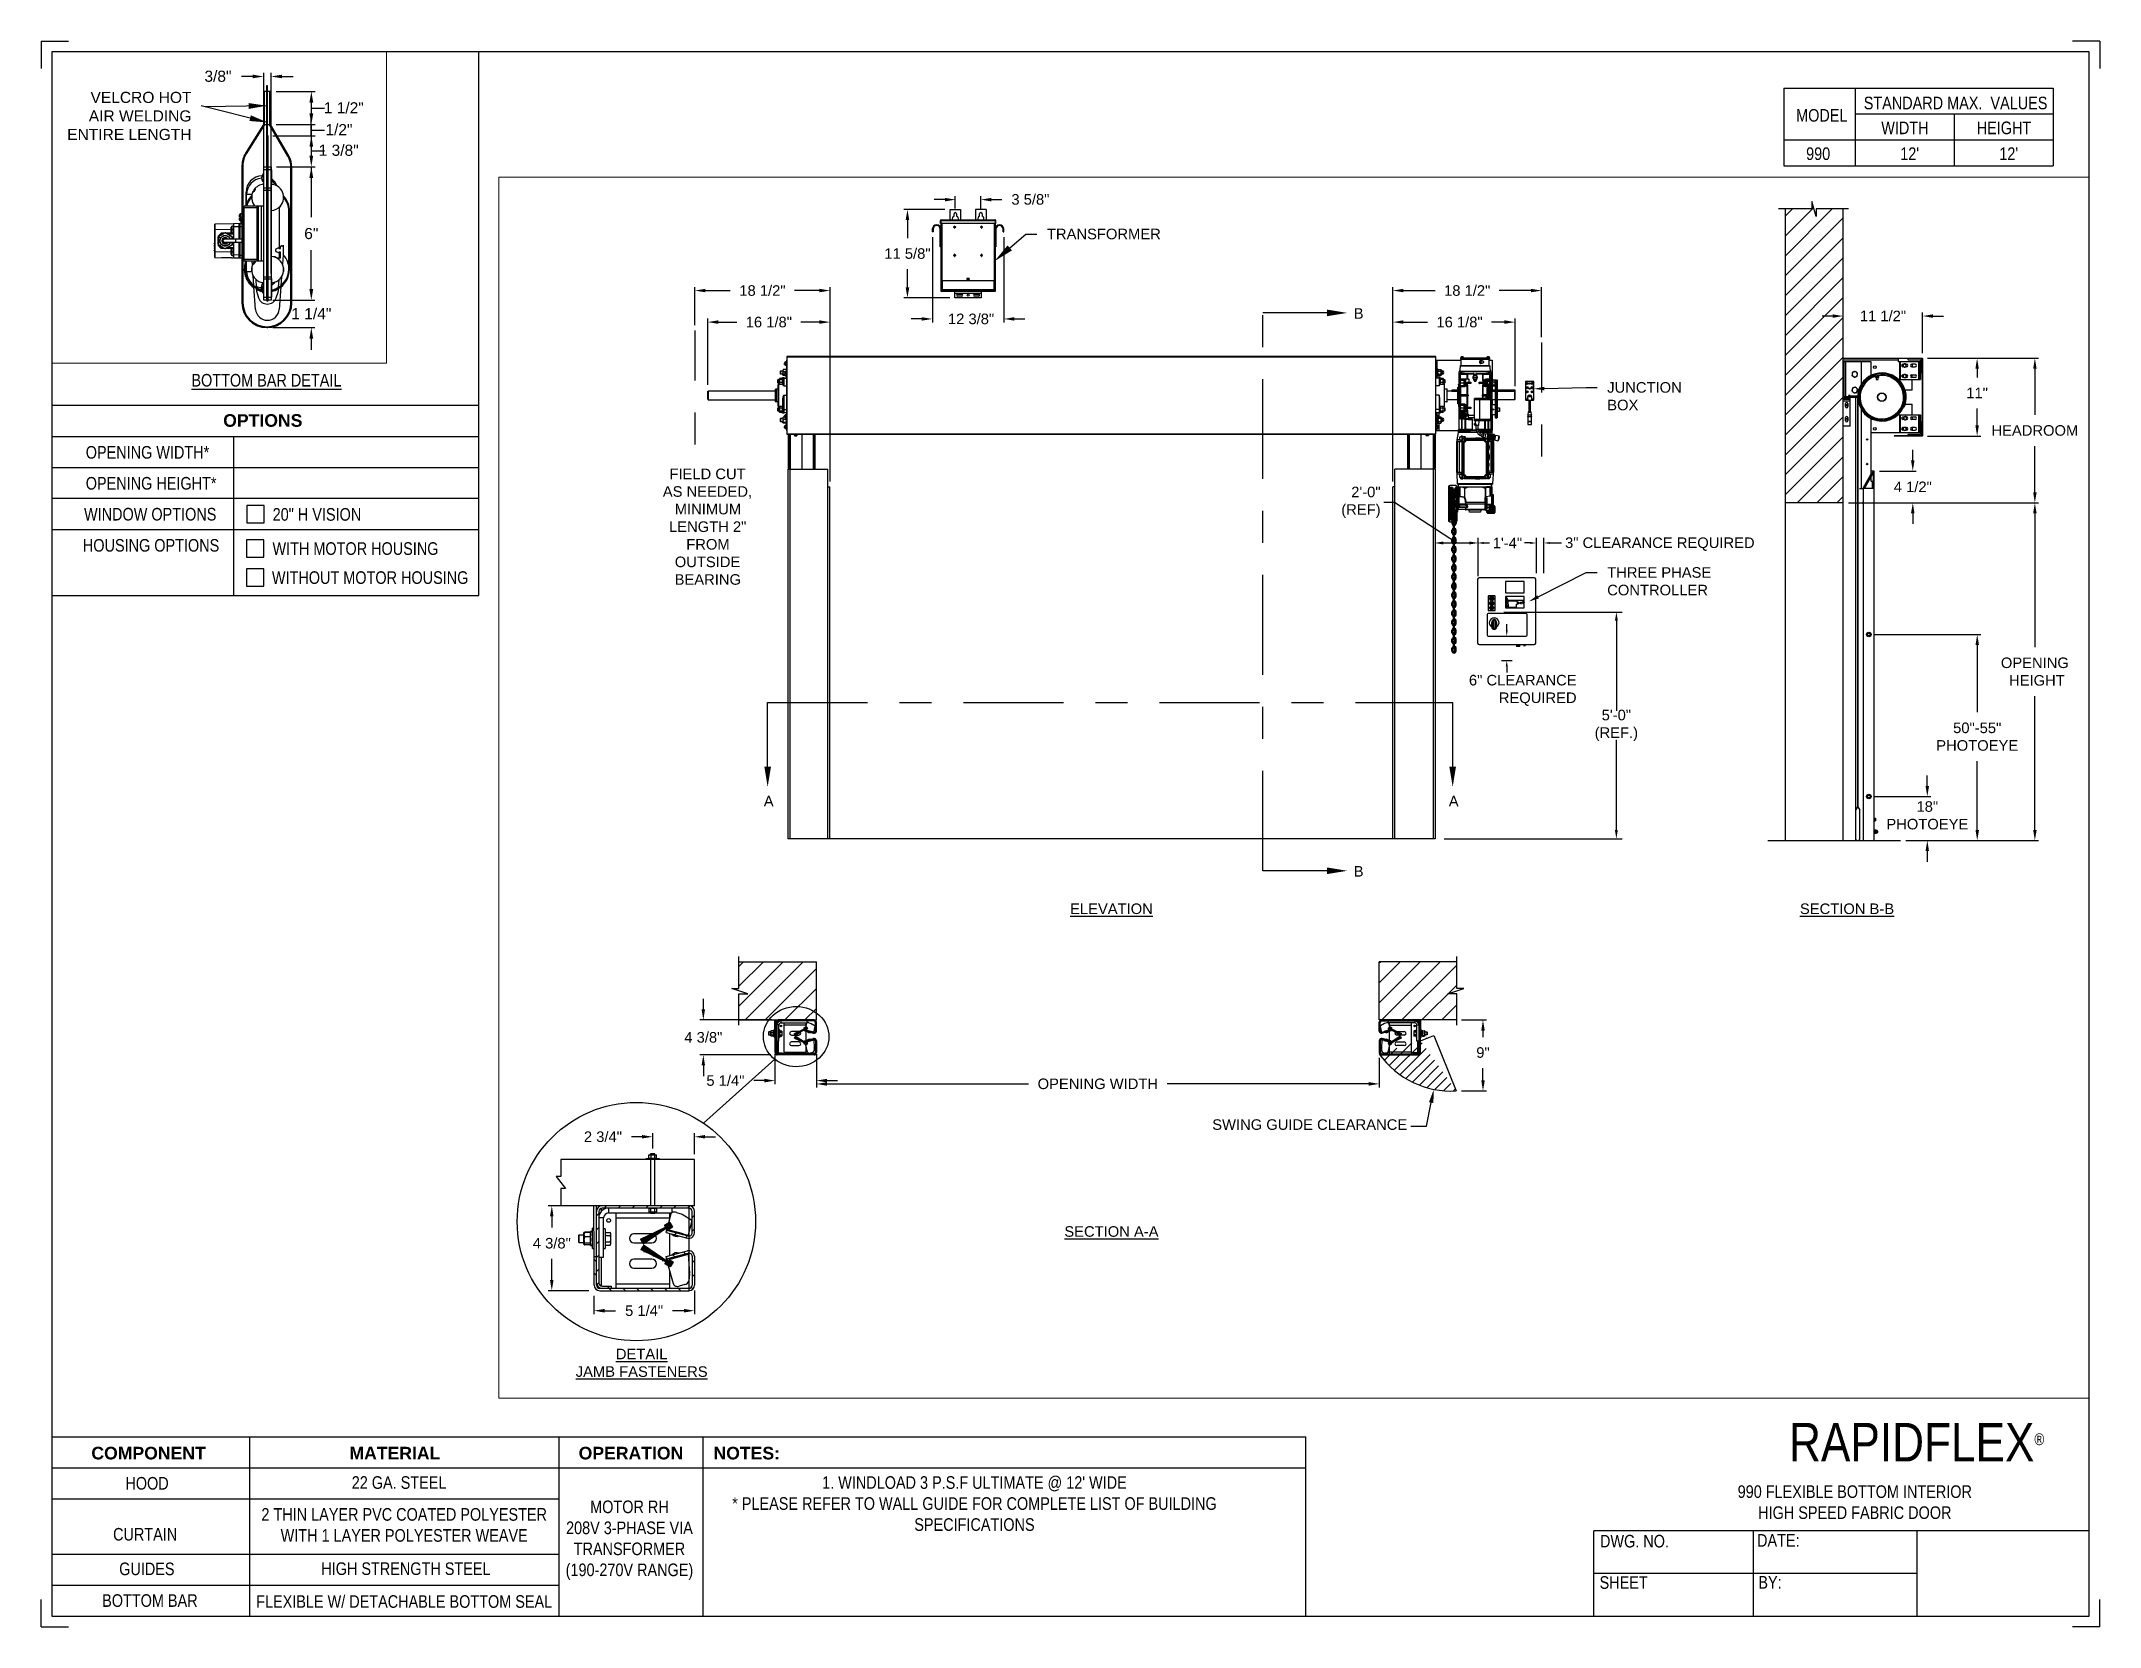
# Paper-space layout '990 MOTOR RH 208V 3 PHASE' of a CAD drawing. Header units: inches. Extents: x 0.1 to 10.9, y 0.1 to 8.4.
# The model-space entities are those that its viewports show. They can reach past a viewport. Long polylines and large blocks are cut down to what shows.
import ezdxf
from ezdxf import colors
from ezdxf.entities.mleader import LeaderData, LeaderLine
from ezdxf.math import Vec2, Vec3

# ---------------------------------------------------------------- set-up
doc = ezdxf.new("R2010")
doc.units = ezdxf.units.IN
doc.header["$LTSCALE"] = 0.25
doc.header["$MEASUREMENT"] = 0
doc.linetypes.add('CENTER', pattern=[2, 1.25, -0.25, 0.25, -0.25])
doc.linetypes.add('PHANTOM2', pattern=[1.25, 0.625, -0.125, 0.125, -0.125, 0.125, -0.125])
for name, color, linetype in [('208V 1-PHASE 60HZ VIA TRANSFORMER (190-207 RANGE)', 4, 'Continuous'), ('ANNOTATIONS', 1, 'Continuous'), ('DETAILS', 4, 'Continuous'), ('HIDDEN', 6, 'PHANTOM2'), ('MOTOR LH', 7, 'Continuous'), ('MOTOR RH', 7, 'Continuous'), ('SECTION CUTS', 6, 'CENTER'), ('TITLE BLOCK', 7, 'Continuous')]:
    doc.layers.add(name, color=color, linetype=linetype)
doc.styles.add('ARIAL', font='arial.ttf', dxfattribs={"height": 0.09375})
doc.styles.add('CADdetails-DIMENSIONS', font='ARIALN.TTF', dxfattribs={"height": 2.38})
doc.styles.add('ROMANS', font='Romans', dxfattribs={"height": 0.09375})
doc.styles.get("Standard").update_dxf_attribs({"font": 'romans.shx'})
doc.dimstyles.new('SLDDIMSTYLE4', dxfattribs={"dimtxt": 0.18, "dimasz": 0.15, "dimexe": 0, "dimexo": 0.0625, "dimgap": 0, "dimtad": 0, "dimtih": 1, "dimtoh": 1, "dimdec": 0, "dimrnd": 1e-09, "dimzin": 0, "dimdsep": 46, "dimtxsty": 'Standard', "dimsah": 1, "dimcen": 0.09, "dimadec": 0, "dimazin": 0, "dimtfac": 0.15, "dimtdec": 0, "dimtofl": 0, "dimtmove": 0, "dimatfit": 3, "dimfxl": 1, "dimfrac": 2, "dimtolj": 1, "dimtzin": 0, "dimarcsym": 0})
doc.dimstyles.get("Standard").update_dxf_attribs({"dimscale": 60, "dimtxt": 0.0833, "dimasz": 0.0833, "dimexe": 0.0833, "dimexo": 0.04, "dimgap": 0.09, "dimtad": 0, "dimtih": 1, "dimtoh": 1, "dimdec": 4, "dimzin": 1, "dimdsep": 46, "dimlunit": 4, "dimtxsty": 'Standard', "dimcen": 0.09, "dimclrt": 150, "dimadec": 4, "dimazin": 2, "dimtfac": 1, "dimtdec": 0, "dimtofl": 0, "dimtmove": 0, "dimatfit": 3, "dimfxl": 1, "dimtolj": 1, "dimtzin": 0, "dimlwd": -1, "dimlwe": -1, "dimarcsym": 1})
doc.dimstyles.new('STANDARD$0', dxfattribs={"dimtxt": 0.09375, "dimasz": 0.09375, "dimexe": 0.03125, "dimexo": 0.046875, "dimgap": 0.09, "dimtad": 0, "dimtih": 1, "dimtoh": 1, "dimdec": 4, "dimzin": 0, "dimdsep": 46, "dimtxsty": 'ARIAL', "dimcen": 0.09, "dimadec": 0, "dimazin": 0, "dimtfac": 1, "dimtdec": 4, "dimtofl": 0, "dimtmove": 0, "dimatfit": 1, "dimfxl": 1, "dimtolj": 1, "dimtzin": 0, "dimarcsym": 0})
pattern_1 = [(45, (38.44892, -35.71961), (-0.08838835, 0.08838835), [])]
pattern_2 = [(45, (219.57332, 211.79544), (-0.061582, 0.061582), [])]
pattern_3 = [(135, (219.57332, 211.79544), (-0.061582, -0.061582), []), (225, (219.57332, 211.79544), (-0.061582, -0.1847461), [0.2177254, -0.1306352])]
pattern_4 = [(45, (218.8728, 216.094297), (-0.02535731, 0.02535731), [])]
pattern_5 = [(135, (218.8728, 216.094297), (-0.02535731, -0.02535731), []), (225, (218.8728, 216.094297), (-0.02535731, -0.07607194), [0.08965164, -0.053791])]
pattern_6 = [(135, (218.8728, 216.094297), (-0.02535731, -0.02535731), [])]
pattern_7 = [(45, (228.6968, 207.53344), (-0.265165, 0.265165), []), (45, (228.8736, 207.53344), (-0.265165, 0.265165), [])]

psp = doc.layouts.new('990 MOTOR RH 208V 3 PHASE')

# ---------------------------------------------------------------- texts
at = {"layer": 'TITLE BLOCK', "attachment_point": 2, "style": 'CADdetails-DIMENSIONS'}
for s, width, insert, char_height in [('MODEL', 0.28815, (9.45, 8.068), 0.0664), ('STANDARD MAX.  VALUES', 1.75949, (10.155, 8.133), 0.06641), ('WIDTH', 0.42908, (9.888, 8.002), 0.0664), ('HEIGHT', 0.42908, (10.41, 8.002), 0.0664), ('990', 0.29952, (9.431, 7.866), 0.0664)]:
    psp.add_mtext_dynamic_manual_height_columns(s, width=width, gutter_width=1.363, heights=[0], dxfattribs=dict(at, insert=insert, char_height=char_height))
at = {"layer": 'TITLE BLOCK', "style": 'CADdetails-DIMENSIONS'}
for s, insert, char_height, width, attachment_point in [("12'", (9.913, 7.866), 0.0664, 1.75949, 2), ("12'", (10.435, 7.866), 0.0664, 1.75949, 2), ('{\\LBOTTOM BAR DETAIL}', (1.254, 6.672), 0.06641, 1.75949, 2), ('{\\fArial|b1|i0|c0|p34;OPTIONS}', (1.235, 6.46), 0.06641, 1.75949, 2), ('OPENING WIDTH*', (0.302, 6.292), 0.06641, 1.30693, 1), ('OPENING HEIGHT*', (0.302, 6.129), 0.06641, 1.30693, 1), ('WINDOW OPTIONS', (0.293, 5.966), 0.06641, 1.30693, 1), ('20" H VISION', (1.287, 5.965), 0.06641, 1.23928, 1), ('HOUSING OPTIONS', (0.287, 5.802), 0.06641, 1.30693, 1), ('WITH MOTOR HOUSING', (1.286, 5.785), 0.06641, 1.23928, 1), ('WITHOUT MOTOR HOUSING', (1.283, 5.632), 0.06641, 1.53035, 1), ('\\A1;RAPIDFLEX{\\H0.30337x;\\S® ^ ;}', (10.642, 1.144), 0.20312, 2.03069, 3), ('{\\fArial|b1|i0|c0|p34;COMPONENT}', (0.633, 1.018), 0.06641, 1.75949, 2), ('{\\fArial|b1|i0|c0|p34;MATERIAL}', (1.931, 1.018), 0.06641, 1.75949, 2), ('{\\fArial|b1|i0|c0|p34;OPERATION}', (3.175, 1.018), 0.06641, 1.75949, 2), ('{\\fArial|b1|i0|c0|p34;NOTES:}', (3.785, 1.018), 0.06641, 1.75949, 2), ('HOOD', (0.625, 0.859), 0.0664, 1.75949, 2), ('22 GA. STEEL', (1.953, 0.863), 0.06641, 1.75949, 2), ("1. WINDLOAD 3 P.S.F ULTIMATE @ 12' WIDE\\P* PLEASE REFER TO WALL GUIDE FOR COMPLETE LIST OF BUILDING SPECIFICATIONS", (4.985, 0.863), 0.06641, 2.75981, 2), ('990 FLEXIBLE BOTTOM INTERIOR\\PHIGH SPEED FABRIC DOOR', (9.624, 0.815), 0.06641, 1.75949, 2), ('2 THIN LAYER PVC COATED POLYESTER\\PWITH 1 LAYER POLYESTER WEAVE', (1.98, 0.695), 0.06641, 1.75949, 2), ('MOTOR RH\\P208V 3-PHASE VIA TRANSFORMER (190-270V RANGE)', (3.167, 0.735), 0.06641, 0.76554, 2), ('\\PCURTAIN', (0.615, 0.701), 0.0664, 1.75949, 2), ('DWG. NO.', (8.463, 0.554), 0.0664, 1.75949, 2), ('DATE:', (9.221, 0.558), 0.0664, 1.75949, 2), ('GUIDES', (0.624, 0.408), 0.0664, 1.75949, 2), ('HIGH STRENGTH STEEL', (1.989, 0.409), 0.06641, 1.75949, 2), ('SHEET', (8.406, 0.336), 0.0664, 1.75949, 2), ('BY:', (9.177, 0.337), 0.0664, 1.75949, 2), ('BOTTOM BAR', (0.64, 0.241), 0.0664, 1.75949, 2), ('FLEXIBLE W/ DETACHABLE BOTTOM SEAL', (1.98, 0.236), 0.06641, 1.75949, 2)]:
    psp.add_mtext(s, dxfattribs=dict(at, insert=insert, char_height=char_height, width=width, attachment_point=attachment_point))

msp = doc.modelspace()

# ---------------------------------------------------------------- texts
at = {"layer": 'ANNOTATIONS', "char_height": 0.09375, "style": 'ARIAL'}
for s, insert, width, attachment_point in [('\\pi0.06624;FIELD CUT \\P\\pi0.00709;AS NEEDED, \\P\\pi0.11312;MINIMUM \\P\\pi0.06231;LENGTH 2" \\P\\pi0.21547;FROM \\P\\pi0.11354;OUTSIDE \\P\\pi0.11206;BEARING', (224.05383, 223.93342), 0.7958378, 1), ('{\\LELEVATION}', (228.04594, 220.07055), 3.0834986, 2), ('{\\LSECTION B-B}', (234.57993, 220.07055), 1.3823677, 2), ('SWING GUIDE CLEARANCE', (228.9411, 218.15343), 2.4520165, 1), ('VELCRO HOT AIR WELDING ENTIRE LENGTH', (220.12178, 217.52319), 1.0547272, 9), ('{\\LSECTION A-A}', (228.04594, 217.20368), 1.3823677, 2), ('{\\LDETAIL\\PJAMB FASTENERS}', (223.87316, 216.11537), 1.3823677, 2)]:
    msp.add_mtext(s, dxfattribs=dict(at, insert=insert, width=width, attachment_point=attachment_point))
for s, insert, attachment_point in [('2\'-0"\\P(REF)', (230.43656, 223.63396), 6), ('1\'-4"', (231.43304, 223.27304), 4), ('3" CLEARANCE REQUIRED', (233.75882, 223.26243), 6), ('6" CLEARANCE\\PREQUIRED', (232.17763, 221.96338), 6), ('5\'-0"\\P(REF.)', (232.53083, 221.65249), 5), ('\\A1;1 1/2"', (221.40562, 217.84297), 2), ('\\A1;1/2"', (221.36503, 217.659), 2), ('\\A1;1 3/8"', (221.36269, 217.48501), 2)]:
    msp.add_mtext(s, dxfattribs=dict(at, insert=insert, attachment_point=attachment_point))
at = {"layer": 'SECTION CUTS', "style": 'ARIAL'}
for s, p in [('B', (230.19829, 225.26513)), ('A', (224.9578, 220.93338)), ('A', (231.04237, 220.93338)), ('B', (230.19829, 220.30926))]:
    msp.add_text(s, height=0.09375, dxfattribs=at).set_placement(p)

# ---------------------------------------------------------------- blocks, each defined once
blk = doc.blocks.new('*D197')
at = {"layer": 'ANNOTATIONS', "color": 0, "lineweight": -2, "transparency": 16777216}
for p, q in [((224.46, 224.678), (224.46, 225.267)), ((224.554, 225.235), (224.718, 225.235)), ((225.452, 225.235), (225.288, 225.235)), ((225.546, 223.819), (225.546, 225.267))]:
    blk.add_line(p, q, dxfattribs=at)
at = {"layer": 'ANNOTATIONS', "color": 0, "transparency": 16777216}
for points in [[(224.554, 225.251), (224.554, 225.22), (224.46, 225.235)], [(225.452, 225.251), (225.452, 225.22), (225.546, 225.235)]]:
    blk.add_solid(points, dxfattribs=at)
at = {"layer": 'defpoints', "color": 0, "transparency": 16777216}
for p in [(225.546, 225.235), (224.46, 224.631), (225.546, 223.772)]:
    blk.add_point(p, dxfattribs=at)
at = {"layer": 'ANNOTATIONS', "color": 0, "transparency": 16777216, "insert": (225.003, 225.235), "char_height": 0.09375, "attachment_point": 5, "style": 'ARIAL'}
blk.add_mtext('\\A1;16 1/8"', dxfattribs=at)
blk = doc.blocks.new('*D198')
at = {"layer": 'ANNOTATIONS', "color": 0, "lineweight": -2, "transparency": 16777216}
for p, q in [((224.345, 225.208), (224.345, 225.546)), ((224.439, 225.515), (224.66, 225.515)), ((225.452, 225.515), (225.231, 225.515)), ((225.546, 223.819), (225.546, 225.546))]:
    blk.add_line(p, q, dxfattribs=at)
at = {"layer": 'ANNOTATIONS', "color": 0, "transparency": 16777216}
for points in [[(224.439, 225.531), (224.439, 225.5), (224.345, 225.515)], [(225.452, 225.531), (225.452, 225.5), (225.546, 225.515)]]:
    blk.add_solid(points, dxfattribs=at)
at = {"layer": 'defpoints', "color": 0, "transparency": 16777216}
for p in [(225.546, 225.515), (224.345, 225.162), (225.546, 223.772)]:
    blk.add_point(p, dxfattribs=at)
at = {"layer": 'ANNOTATIONS', "color": 0, "transparency": 16777216, "insert": (224.946, 225.515), "char_height": 0.09375, "attachment_point": 5, "style": 'ARIAL'}
blk.add_mtext('\\A1;18 1/2"', dxfattribs=at)
blk = doc.blocks.new('*D199')
at = {"layer": 'ANNOTATIONS', "color": 0, "lineweight": -2, "transparency": 16777216}
for p, q in [((230.546, 223.819), (230.546, 225.267)), ((230.64, 225.235), (230.853, 225.235)), ((231.537, 225.235), (231.423, 225.235)), ((231.631, 224.665), (231.631, 225.267))]:
    blk.add_line(p, q, dxfattribs=at)
at = {"layer": 'ANNOTATIONS', "color": 0, "transparency": 16777216}
for points in [[(230.64, 225.251), (230.64, 225.22), (230.546, 225.235)], [(231.537, 225.251), (231.537, 225.22), (231.631, 225.235)]]:
    blk.add_solid(points, dxfattribs=at)
at = {"layer": 'defpoints', "color": 0, "transparency": 16777216}
for p in [(230.546, 225.235), (231.631, 224.619), (230.546, 223.772)]:
    blk.add_point(p, dxfattribs=at)
at = {"layer": 'ANNOTATIONS', "color": 0, "transparency": 16777216, "insert": (231.138, 225.235), "char_height": 0.09375, "attachment_point": 5, "style": 'ARIAL'}
blk.add_mtext('\\A1;16 1/8"', dxfattribs=at)
blk = doc.blocks.new('*D200')
at = {"layer": 'ANNOTATIONS', "color": 0, "lineweight": -2, "transparency": 16777216}
for p, q in [((230.546, 223.819), (230.546, 225.546)), ((230.64, 225.515), (230.921, 225.515)), ((231.772, 225.515), (231.491, 225.515)), ((231.866, 225.1), (231.866, 225.546))]:
    blk.add_line(p, q, dxfattribs=at)
at = {"layer": 'ANNOTATIONS', "color": 0, "transparency": 16777216}
for points in [[(230.64, 225.531), (230.64, 225.5), (230.546, 225.515)], [(231.772, 225.531), (231.772, 225.5), (231.866, 225.515)]]:
    blk.add_solid(points, dxfattribs=at)
at = {"layer": 'defpoints', "color": 0, "transparency": 16777216}
for p in [(230.546, 225.515), (231.866, 225.053), (230.546, 223.772)]:
    blk.add_point(p, dxfattribs=at)
at = {"layer": 'ANNOTATIONS', "color": 0, "transparency": 16777216, "insert": (231.206, 225.515), "char_height": 0.09375, "attachment_point": 5, "style": 'ARIAL'}
blk.add_mtext('\\A1;18 1/2"', dxfattribs=at)
blk = doc.blocks.new('*D184')
at = {"layer": 'ANNOTATIONS', "color": 0, "lineweight": -2, "transparency": 16777216}
for p, q in [((224.421, 219.13), (224.421, 219.224)), ((225.028, 219.036), (224.389, 219.036)), ((225.019, 218.726), (224.389, 218.726)), ((224.421, 218.632), (224.421, 218.538))]:
    blk.add_line(p, q, dxfattribs=at)
at = {"layer": 'ANNOTATIONS', "color": 0, "transparency": 16777216}
for points in [[(224.405, 219.13), (224.436, 219.13), (224.421, 219.036)], [(224.405, 218.632), (224.436, 218.632), (224.421, 218.726)]]:
    blk.add_solid(points, dxfattribs=at)
at = {"layer": 'defpoints', "color": 0, "transparency": 16777216}
for p in [(225.075, 219.036), (224.421, 218.726), (225.066, 218.726)]:
    blk.add_point(p, dxfattribs=at)
at = {"layer": 'ANNOTATIONS', "color": 0, "transparency": 16777216, "insert": (224.421, 218.881), "char_height": 0.0938, "attachment_point": 5, "style": 'ARIAL'}
blk.add_mtext('\\A1;4 3/8"', dxfattribs=at)
blk = doc.blocks.new('*D185')
at = {"layer": 'ANNOTATIONS', "color": 0, "lineweight": -2, "transparency": 16777216}
for p, q in [((225.057, 218.731), (225.057, 218.466)), ((225.425, 218.732), (225.425, 218.466)), ((224.964, 218.497), (224.87, 218.497)), ((225.519, 218.497), (225.612, 218.497))]:
    blk.add_line(p, q, dxfattribs=at)
at = {"layer": 'ANNOTATIONS', "color": 0, "transparency": 16777216}
for points in [[(224.964, 218.513), (224.964, 218.481), (225.057, 218.497)], [(225.519, 218.513), (225.519, 218.481), (225.425, 218.497)]]:
    blk.add_solid(points, dxfattribs=at)
at = {"layer": 'defpoints', "color": 0, "transparency": 16777216}
for p in [(225.057, 218.778), (225.425, 218.779), (225.425, 218.497)]:
    blk.add_point(p, dxfattribs=at)
at = {"layer": 'ANNOTATIONS', "color": 0, "transparency": 16777216, "insert": (224.617, 218.497), "char_height": 0.0938, "attachment_point": 5, "style": 'ARIAL'}
blk.add_mtext('\\A1;5 1/4"', dxfattribs=at)
blk = doc.blocks.new('*D186')
at = {"layer": 'ANNOTATIONS', "color": 0, "lineweight": -2, "transparency": 16777216}
for p, q in [((224.342, 216.634), (224.342, 216.422)), ((223.449, 216.584), (223.449, 216.422)), ((223.543, 216.453), (223.642, 216.453)), ((224.248, 216.453), (224.148, 216.453))]:
    blk.add_line(p, q, dxfattribs=at)
at = {"layer": 'ANNOTATIONS', "color": 0, "transparency": 16777216}
for points in [[(223.543, 216.469), (223.543, 216.437), (223.449, 216.453)], [(224.248, 216.469), (224.248, 216.437), (224.342, 216.453)]]:
    blk.add_solid(points, dxfattribs=at)
at = {"layer": 'defpoints', "color": 0, "transparency": 16777216}
for p in [(223.449, 216.631), (224.342, 216.681), (224.342, 216.453)]:
    blk.add_point(p, dxfattribs=at)
at = {"layer": 'ANNOTATIONS', "color": 0, "transparency": 16777216, "insert": (223.895, 216.453), "char_height": 0.0938, "attachment_point": 5, "style": 'ARIAL'}
blk.add_mtext('\\A1;5 1/4"', dxfattribs=at)
blk = doc.blocks.new('*D187')
at = {"layer": 'ANNOTATIONS', "color": 0, "lineweight": -2, "transparency": 16777216}
for p, q in [((223.453, 217.385), (223.044, 217.385)), ((223.075, 217.292), (223.075, 217.191)), ((223.075, 216.725), (223.075, 216.914)), ((223.403, 216.631), (223.044, 216.631))]:
    blk.add_line(p, q, dxfattribs=at)
at = {"layer": 'ANNOTATIONS', "color": 0, "transparency": 16777216}
for points in [[(223.059, 217.292), (223.09, 217.292), (223.075, 217.385)], [(223.059, 216.725), (223.09, 216.725), (223.075, 216.631)]]:
    blk.add_solid(points, dxfattribs=at)
at = {"layer": 'defpoints', "color": 0, "transparency": 16777216}
for p in [(223.5, 217.385), (223.075, 216.631), (223.449, 216.631)]:
    blk.add_point(p, dxfattribs=at)
at = {"layer": 'ANNOTATIONS', "color": 0, "transparency": 16777216, "insert": (223.075, 217.052), "char_height": 0.0938, "attachment_point": 5, "style": 'ARIAL'}
blk.add_mtext('\\A1;4 3/8"', dxfattribs=at)
blk = doc.blocks.new('*D188')
at = {"layer": 'ANNOTATIONS', "color": 0, "lineweight": -2, "transparency": 16777216}
for p, q in [((223.971, 217.895), (223.971, 218.029)), ((224.342, 217.845), (224.342, 218.029)), ((223.877, 217.998), (223.783, 217.998)), ((224.436, 217.998), (224.53, 217.998))]:
    blk.add_line(p, q, dxfattribs=at)
at = {"layer": 'ANNOTATIONS', "color": 0, "transparency": 16777216}
for points in [[(223.877, 218.014), (223.877, 217.983), (223.971, 217.998)], [(224.436, 218.014), (224.436, 217.983), (224.342, 217.998)]]:
    blk.add_solid(points, dxfattribs=at)
at = {"layer": 'defpoints', "color": 0, "transparency": 16777216}
for p in [(223.971, 217.848), (224.342, 217.998), (224.342, 217.798)]:
    blk.add_point(p, dxfattribs=at)
at = {"layer": 'ANNOTATIONS', "color": 0, "transparency": 16777216, "insert": (223.529, 217.998), "char_height": 0.0938, "attachment_point": 5, "style": 'ARIAL'}
blk.add_mtext('\\A1;2 3/4"', dxfattribs=at)
blk = doc.blocks.new('*D192')
at = {"layer": 'ANNOTATIONS', "color": 0, "lineweight": -2, "transparency": 16777216}
for p, q in [((235.295, 224.914), (235.767, 224.914)), ((235.735, 224.82), (235.735, 224.743)), ((235.735, 224.317), (235.735, 224.469)), ((235.295, 224.223), (235.767, 224.223))]:
    blk.add_line(p, q, dxfattribs=at)
at = {"layer": 'ANNOTATIONS', "color": 0, "transparency": 16777216}
for points in [[(235.72, 224.82), (235.751, 224.82), (235.735, 224.914)], [(235.72, 224.317), (235.751, 224.317), (235.735, 224.223)]]:
    blk.add_solid(points, dxfattribs=at)
at = {"layer": 'defpoints', "color": 0, "transparency": 16777216}
for p in [(235.248, 224.914), (235.735, 224.914), (235.248, 224.223)]:
    blk.add_point(p, dxfattribs=at)
at = {"layer": 'ANNOTATIONS', "color": 0, "transparency": 16777216, "insert": (235.735, 224.606), "char_height": 0.0938, "attachment_point": 5, "style": 'ARIAL'}
blk.add_mtext('\\A1;11"', dxfattribs=at)
blk = doc.blocks.new('*D193')
at = {"layer": 'ANNOTATIONS', "color": 0, "lineweight": -2, "transparency": 16777216}
for p, q in [((234.545, 224.959), (234.545, 225.32)), ((235.25, 224.959), (235.25, 225.32)), ((234.452, 225.289), (234.358, 225.289)), ((235.344, 225.289), (235.437, 225.289))]:
    blk.add_line(p, q, dxfattribs=at)
at = {"layer": 'ANNOTATIONS', "color": 0, "transparency": 16777216}
for points in [[(234.452, 225.304), (234.452, 225.273), (234.545, 225.289)], [(235.344, 225.304), (235.344, 225.273), (235.25, 225.289)]]:
    blk.add_solid(points, dxfattribs=at)
at = {"layer": 'defpoints', "color": 0, "transparency": 16777216}
for p in [(234.545, 225.289), (234.545, 224.912), (235.25, 224.912)]:
    blk.add_point(p, dxfattribs=at)
at = {"layer": 'ANNOTATIONS', "color": 0, "transparency": 16777216, "insert": (234.899, 225.289), "char_height": 0.09375, "attachment_point": 5, "style": 'ARIAL'}
blk.add_mtext('\\A1;11 1/2"', dxfattribs=at)
blk = doc.blocks.new('*D194')
at = {"layer": 'ANNOTATIONS', "color": 0, "lineweight": -2, "transparency": 16777216}
for p, q in [((235.164, 224.006), (235.164, 224.1)), ((234.867, 223.912), (235.195, 223.912)), ((234.592, 223.63), (235.195, 223.63)), ((235.164, 223.536), (235.164, 223.442))]:
    blk.add_line(p, q, dxfattribs=at)
at = {"layer": 'ANNOTATIONS', "color": 0, "transparency": 16777216}
for points in [[(235.148, 224.006), (235.179, 224.006), (235.164, 223.912)], [(235.148, 223.536), (235.179, 223.536), (235.164, 223.63)]]:
    blk.add_solid(points, dxfattribs=at)
at = {"layer": 'defpoints', "color": 0, "transparency": 16777216}
for p in [(234.82, 223.912), (235.164, 223.912), (234.545, 223.63)]:
    blk.add_point(p, dxfattribs=at)
at = {"layer": 'ANNOTATIONS', "color": 0, "transparency": 16777216, "insert": (235.164, 223.771), "char_height": 0.0938, "attachment_point": 5, "style": 'ARIAL'}
blk.add_mtext('\\A1;4 1/2"', dxfattribs=at)
blk = doc.blocks.new('*D195')
at = {"layer": 'ANNOTATIONS', "color": 0, "lineweight": -2, "transparency": 16777216}
for p, q in [((235.293, 221.114), (235.293, 221.208)), ((234.82, 221.021), (235.324, 221.021)), ((235.102, 220.63), (235.324, 220.63)), ((235.293, 220.536), (235.293, 220.442))]:
    blk.add_line(p, q, dxfattribs=at)
at = {"layer": 'ANNOTATIONS', "color": 0, "transparency": 16777216}
for points in [[(235.277, 221.114), (235.308, 221.114), (235.293, 221.021)], [(235.277, 220.536), (235.308, 220.536), (235.293, 220.63)]]:
    blk.add_solid(points, dxfattribs=at)
at = {"layer": 'defpoints', "color": 0, "transparency": 16777216}
for p in [(234.773, 221.021), (235.293, 221.021), (235.056, 220.63)]:
    blk.add_point(p, dxfattribs=at)
at = {"layer": 'ANNOTATIONS', "color": 0, "transparency": 16777216, "insert": (235.293, 220.853), "char_height": 0.0938, "attachment_point": 5, "style": 'ARIAL'}
blk.add_mtext('\\A1;18"\\PPHOTOEYE', dxfattribs=at)
blk = doc.blocks.new('*D196')
at = {"layer": 'ANNOTATIONS', "color": 0, "lineweight": -2, "transparency": 16777216}
for p, q in [((234.82, 222.46), (235.767, 222.46)), ((235.736, 222.366), (235.736, 221.769)), ((235.736, 220.723), (235.736, 221.335)), ((235.102, 220.63), (235.767, 220.63))]:
    blk.add_line(p, q, dxfattribs=at)
at = {"layer": 'ANNOTATIONS', "color": 0, "transparency": 16777216}
for points in [[(235.721, 222.366), (235.752, 222.366), (235.736, 222.46)], [(235.721, 220.723), (235.752, 220.723), (235.736, 220.63)]]:
    blk.add_solid(points, dxfattribs=at)
at = {"layer": 'defpoints', "color": 0, "transparency": 16777216}
for p in [(234.773, 222.46), (235.736, 222.46), (235.056, 220.63)]:
    blk.add_point(p, dxfattribs=at)
at = {"layer": 'ANNOTATIONS', "color": 0, "transparency": 16777216, "insert": (235.736, 221.552), "char_height": 0.09375, "attachment_point": 5, "style": 'ARIAL'}
blk.add_mtext('\\A1;50"-55"\\PPHOTOEYE', dxfattribs=at)
blk = doc.blocks.new('*D177')
at = {"layer": 'ANNOTATIONS', "color": 0, "lineweight": -2, "transparency": 16777216}
for p, q in [((221.132, 216.267), (221.132, 216.361)), ((220.808, 216.174), (221.163, 216.174)), ((220.808, 215.943), (221.163, 215.943)), ((221.132, 215.849), (221.132, 215.755))]:
    blk.add_line(p, q, dxfattribs=at)
at = {"layer": 'ANNOTATIONS', "color": 0, "transparency": 16777216}
for points in [[(221.116, 216.267), (221.148, 216.267), (221.132, 216.174)], [(221.116, 215.849), (221.148, 215.849), (221.132, 215.943)]]:
    blk.add_solid(points, dxfattribs=at)
at = {"layer": 'defpoints', "color": 0, "transparency": 16777216}
for p in [(220.762, 216.174), (221.132, 216.174), (220.762, 215.943)]:
    blk.add_point(p, dxfattribs=at)
at = {"layer": 'ANNOTATIONS', "color": 0, "transparency": 16777216, "insert": (221.132, 216.107), "char_height": 0.0938, "attachment_point": 2, "style": 'ARIAL'}
blk.add_mtext('\\A1;1 1/4"', dxfattribs=at)
blk = doc.blocks.new('*D178')
at = {"layer": 'ANNOTATIONS', "color": 0, "lineweight": -2, "transparency": 16777216}
for p, q in [((220.637, 218.06), (220.543, 218.06)), ((220.731, 216.398), (220.731, 218.092)), ((220.793, 216.398), (220.793, 218.092)), ((220.886, 218.06), (220.98, 218.06))]:
    blk.add_line(p, q, dxfattribs=at)
at = {"layer": 'ANNOTATIONS', "color": 0, "transparency": 16777216}
for points in [[(220.637, 218.076), (220.637, 218.045), (220.731, 218.06)], [(220.886, 218.076), (220.886, 218.045), (220.793, 218.06)]]:
    blk.add_solid(points, dxfattribs=at)
at = {"layer": 'defpoints', "color": 0, "transparency": 16777216}
for p in [(220.793, 218.06), (220.731, 216.351), (220.793, 216.351)]:
    blk.add_point(p, dxfattribs=at)
at = {"layer": 'ANNOTATIONS', "color": 0, "transparency": 16777216, "insert": (220.345, 218.109), "char_height": 0.0938, "attachment_point": 2, "style": 'ARIAL'}
blk.add_mtext('\\A1;3/8"', dxfattribs=at)
blk = doc.blocks.new('*D179')
at = {"layer": 'ANNOTATIONS', "color": 0, "lineweight": -2, "transparency": 16777216}
for p, q in [((220.84, 217.299), (221.163, 217.299)), ((221.132, 217.205), (221.132, 216.873)), ((221.132, 216.267), (221.132, 216.597)), ((220.84, 216.174), (221.163, 216.174))]:
    blk.add_line(p, q, dxfattribs=at)
at = {"layer": 'ANNOTATIONS', "color": 0, "transparency": 16777216}
for points in [[(221.116, 217.205), (221.148, 217.205), (221.132, 217.299)], [(221.116, 216.267), (221.148, 216.267), (221.132, 216.174)]]:
    blk.add_solid(points, dxfattribs=at)
at = {"layer": 'defpoints', "color": 0, "transparency": 16777216}
for p in [(220.793, 217.299), (221.132, 217.299), (220.793, 216.174)]:
    blk.add_point(p, dxfattribs=at)
at = {"layer": 'ANNOTATIONS', "color": 0, "transparency": 16777216, "insert": (221.132, 216.783), "char_height": 0.0938, "attachment_point": 2, "style": 'ARIAL'}
blk.add_mtext('\\A1;6"', dxfattribs=at)
blk = doc.blocks.new('*D180')
at = {"layer": 'ANNOTATIONS', "color": 0, "linetype": 'ByBlock', "lineweight": -2, "transparency": 16777216}
for p, q in [((231.156, 219.036), (231.378, 219.036)), ((231.346, 218.942), (231.346, 218.884)), ((231.346, 218.499), (231.346, 218.608)), ((231.156, 218.405), (231.378, 218.405))]:
    blk.add_line(p, q, dxfattribs=at)
at = {"layer": 'ANNOTATIONS', "color": 0, "transparency": 16777216}
for points in [[(231.331, 218.942), (231.362, 218.942), (231.346, 219.036)], [(231.331, 218.499), (231.362, 218.499), (231.346, 218.405)]]:
    blk.add_solid(points, dxfattribs=at)
at = {"layer": 'defpoints', "color": 0, "transparency": 16777216}
for p in [(231.109, 219.036), (231.346, 219.036), (231.109, 218.405)]:
    blk.add_point(p, dxfattribs=at)
at = {"layer": 'ANNOTATIONS', "color": 0, "transparency": 16777216, "insert": (231.346, 218.746), "char_height": 0.0938, "attachment_point": 5, "style": 'ARIAL'}
blk.add_mtext('\\A1;9"', dxfattribs=at)
blk = doc.blocks.new('*D181')
at = {"layer": 'ANNOTATIONS', "color": 0, "lineweight": -2, "transparency": 16777216}
for p, q in [((225.425, 218.699), (225.425, 218.436)), ((230.425, 218.699), (230.425, 218.437)), ((225.519, 218.467), (227.309, 218.468)), ((230.331, 218.468), (228.541, 218.468))]:
    blk.add_line(p, q, dxfattribs=at)
at = {"layer": 'ANNOTATIONS', "color": 0, "transparency": 16777216}
for points in [[(225.519, 218.483), (225.519, 218.452), (225.425, 218.467)], [(230.331, 218.484), (230.331, 218.452), (230.425, 218.468)]]:
    blk.add_solid(points, dxfattribs=at)
at = {"layer": 'defpoints', "color": 0, "transparency": 16777216}
for p in [(225.425, 218.746), (230.425, 218.746), (230.425, 218.468)]:
    blk.add_point(p, dxfattribs=at)
at = {"layer": 'ANNOTATIONS', "color": 0, "transparency": 16777216, "insert": (227.925, 218.468), "char_height": 0.09375, "attachment_point": 5, "style": 'ARIAL'}
blk.add_mtext('\\A1;OPENING WIDTH', dxfattribs=at)
blk = doc.blocks.new('*D182')
at = {"layer": 'ANNOTATIONS', "color": 0, "lineweight": -2, "transparency": 16777216}
for p, q in [((234.639, 223.63), (236.28, 223.63)), ((236.248, 223.536), (236.248, 222.347)), ((236.248, 220.723), (236.248, 221.912)), ((235.149, 220.63), (236.28, 220.63))]:
    blk.add_line(p, q, dxfattribs=at)
at = {"layer": 'ANNOTATIONS', "color": 0, "transparency": 16777216}
for points in [[(236.233, 223.536), (236.264, 223.536), (236.248, 223.63)], [(236.233, 220.723), (236.264, 220.723), (236.248, 220.63)]]:
    blk.add_solid(points, dxfattribs=at)
at = {"layer": 'defpoints', "color": 0, "transparency": 16777216}
for p in [(234.592, 223.63), (236.248, 223.63), (235.102, 220.63)]:
    blk.add_point(p, dxfattribs=at)
at = {"layer": 'ANNOTATIONS', "color": 0, "transparency": 16777216, "insert": (236.248, 222.13), "char_height": 0.09375, "attachment_point": 5, "style": 'ARIAL'}
blk.add_mtext('\\A1;OPENING\\P HEIGHT', dxfattribs=at)
blk = doc.blocks.new('*D183')
at = {"layer": 'ANNOTATIONS', "color": 0, "lineweight": -2, "transparency": 16777216}
for p, q in [((235.483, 224.914), (236.28, 224.914)), ((236.248, 224.82), (236.248, 224.41)), ((236.248, 223.723), (236.248, 224.133)), ((235.483, 223.63), (236.28, 223.63))]:
    blk.add_line(p, q, dxfattribs=at)
at = {"layer": 'ANNOTATIONS', "color": 0, "transparency": 16777216}
for points in [[(236.233, 224.82), (236.264, 224.82), (236.248, 224.914)], [(236.233, 223.723), (236.264, 223.723), (236.248, 223.63)]]:
    blk.add_solid(points, dxfattribs=at)
at = {"layer": 'defpoints', "color": 0, "transparency": 16777216}
for p in [(235.436, 224.914), (236.248, 224.914), (235.436, 223.63)]:
    blk.add_point(p, dxfattribs=at)
at = {"layer": 'ANNOTATIONS', "color": 0, "transparency": 16777216, "insert": (236.248, 224.272), "char_height": 0.09375, "attachment_point": 5, "style": 'ARIAL'}
blk.add_mtext('\\A1;HEADROOM', dxfattribs=at)
blk = doc.blocks.new('*D189')
at = {"layer": 'ANNOTATIONS', "color": 0, "lineweight": -2, "transparency": 16777216}
for p, q in [((226.566, 226.235), (226.203, 226.235)), ((226.234, 226.141), (226.234, 225.981)), ((226.234, 225.544), (226.234, 225.704)), ((226.609, 225.45), (226.203, 225.45))]:
    blk.add_line(p, q, dxfattribs=at)
at = {"layer": 'ANNOTATIONS', "color": 0, "transparency": 16777216}
for points in [[(226.218, 226.141), (226.25, 226.141), (226.234, 226.235)], [(226.218, 225.544), (226.25, 225.544), (226.234, 225.45)]]:
    blk.add_solid(points, dxfattribs=at)
at = {"layer": 'defpoints', "color": 0, "transparency": 16777216}
for p in [(226.612, 226.235), (226.234, 225.45), (226.655, 225.45)]:
    blk.add_point(p, dxfattribs=at)
at = {"layer": 'ANNOTATIONS', "color": 0, "transparency": 16777216, "insert": (226.234, 225.891), "char_height": 0.09375, "attachment_point": 2, "style": 'ARIAL'}
blk.add_mtext('\\A1;11 5/8"', dxfattribs=at)
blk = doc.blocks.new('*D190')
at = {"layer": 'ANNOTATIONS', "color": 0, "lineweight": -2, "transparency": 16777216}
for p, q in [((226.659, 226.243), (226.659, 226.354)), ((226.886, 226.243), (226.886, 226.354)), ((226.566, 226.323), (226.472, 226.323)), ((226.98, 226.323), (227.073, 226.323))]:
    blk.add_line(p, q, dxfattribs=at)
at = {"layer": 'ANNOTATIONS', "color": 0, "transparency": 16777216}
for points in [[(226.566, 226.339), (226.566, 226.307), (226.659, 226.323)], [(226.98, 226.339), (226.98, 226.307), (226.886, 226.323)]]:
    blk.add_solid(points, dxfattribs=at)
at = {"layer": 'defpoints', "color": 0, "transparency": 16777216}
for p in [(226.659, 226.196), (226.886, 226.323), (226.886, 226.196)]:
    blk.add_point(p, dxfattribs=at)
at = {"layer": 'ANNOTATIONS', "color": 0, "transparency": 16777216, "insert": (227.326, 226.372), "char_height": 0.0938, "attachment_point": 2, "style": 'ARIAL'}
blk.add_mtext('\\A1;3 5/8"', dxfattribs=at)
blk = doc.blocks.new('*D191')
at = {"layer": 'ANNOTATIONS', "color": 0, "lineweight": -2, "transparency": 16777216}
for p, q in [((226.455, 225.991), (226.455, 225.232)), ((227.09, 225.991), (227.09, 225.232)), ((226.361, 225.263), (226.267, 225.263)), ((227.184, 225.263), (227.278, 225.263))]:
    blk.add_line(p, q, dxfattribs=at)
at = {"layer": 'ANNOTATIONS', "color": 0, "transparency": 16777216}
for points in [[(226.361, 225.279), (226.361, 225.248), (226.455, 225.263)], [(227.184, 225.279), (227.184, 225.248), (227.09, 225.263)]]:
    blk.add_solid(points, dxfattribs=at)
at = {"layer": 'defpoints', "color": 0, "transparency": 16777216}
for p in [(226.455, 226.038), (227.09, 226.038), (227.09, 225.263)]:
    blk.add_point(p, dxfattribs=at)
at = {"layer": 'ANNOTATIONS', "color": 0, "transparency": 16777216, "insert": (226.799, 225.263), "char_height": 0.09375, "attachment_point": 5, "style": 'ARIAL'}
blk.add_mtext('\\A1;12 3/8"', dxfattribs=at)

# ---------------------------------------------------------------- dimensions: what is measured, and where the dimension line sits
at = {"layer": 'ANNOTATIONS'}
for base, p1, p2, text, picture, middle in [((226.88589, 226.32303), (226.65933, 226.19568), (226.88589, 226.19568), '3 5/8"', '*D190', (227.32646, 226.32303)), ((227.09034, 225.26337), (226.45487, 226.03756), (227.09034, 226.03756), '12 3/8"', '*D191', (226.79878, 225.26337)), ((230.54594, 225.23527), (231.63113, 224.61856), (230.54594, 223.77179), '16 1/8"', '*D199', (231.13827, 225.23527)), ((225.42499, 218.49706), (225.05732, 218.77766), (225.42499, 218.77912), '5 1/4"', '*D185', (224.61671, 218.49706)), ((220.7927, 218.06032), (220.73083, 216.35123), (220.7927, 216.35123), '3/8"', '*D178', (220.34487, 218.06032)), ((224.34206, 217.99817), (223.97086, 217.84801), (224.34206, 217.79766), '2 3/4"', '*D188', (223.52946, 217.99817)), ((224.34206, 216.45305), (223.44939, 216.63091), (224.34206, 216.68072), '5 1/4"', '*D186', (223.8951, 216.45305))]:
    dim = msp.add_linear_dim(base=base, p1=p1, p2=p2, text=text, dimstyle='STANDARD$0', dxfattribs=at)
    dim.commit()
    dim.dimension.update_dxf_attribs({"geometry": picture, "text_midpoint": middle, "dimtype": 160})
for base, p1, p2, text, picture, middle in [((226.23394, 225.45013), (226.61245, 226.23474), (226.65542, 225.45013), '11 5/8"', '*D189', (226.23394, 225.84244)), ((235.73533, 224.91355), (235.24843, 224.2231), (235.24843, 224.91355), '11"', '*D192', (235.73533, 224.60566)), ((235.16381, 223.91207), (234.5453, 223.62957), (234.8203, 223.91207), '4 1/2"', '*D194', (235.16381, 223.77082)), ((235.73617, 222.46004), (235.05556, 220.62957), (234.77343, 222.46004), '50"-55"\\PPHOTOEYE', '*D196', (235.73617, 221.55212)), ((235.29278, 221.02073), (235.05556, 220.62957), (234.77343, 221.02073), '18"\\PPHOTOEYE', '*D195', (235.29278, 220.85317)), ((224.42073, 218.72558), (225.0753, 219.03625), (225.06616, 218.72558), '4 3/8"', '*D184', (224.42073, 218.88091)), ((223.07482, 216.63091), (223.50025, 217.38537), (223.44939, 216.63091), '4 3/8"', '*D187', (223.07482, 217.05246)), ((221.13202, 217.29863), (220.7927, 216.17363), (220.7927, 217.29863), '6"', '*D179', (221.13202, 216.73527)), ((221.13202, 216.17363), (220.76158, 215.94267), (220.76158, 216.17363), '1 1/4"', '*D177', (221.13202, 216.05815))]:
    dim = msp.add_linear_dim(base=base, p1=p1, p2=p2, angle=90, text=text, dimstyle='STANDARD$0', dxfattribs=at)
    dim.commit()
    dim.dimension.update_dxf_attribs({"geometry": picture, "text_midpoint": middle, "dimtype": 160})
for base, p1, p2, text, picture, middle in [((225.54594, 225.51515), (224.34525, 225.16152), (225.54594, 223.77179), '18 1/2"', '*D198', (224.9456, 225.51515)), ((230.54594, 225.51515), (231.86598, 225.05324), (230.54594, 223.77179), '18 1/2"', '*D200', (231.20596, 225.51515)), ((225.54594, 225.23527), (224.46, 224.63116), (225.54594, 223.77179), '16 1/8"', '*D197', (225.00297, 225.23527))]:
    dim = msp.add_linear_dim(base=base, p1=p1, p2=p2, text=text, dimstyle='STANDARD$0', override={"dimtxsty": 'ARIAL'}, dxfattribs=at)
    dim.commit()
    dim.dimension.update_dxf_attribs({"geometry": picture, "text_midpoint": middle})
dim = msp.add_linear_dim(base=(234.5453, 225.28857), p1=(235.2499, 224.91207), p2=(234.5453, 224.91207), text='11 1/2"', dimstyle='STANDARD$0', override={"dimtofl": 0}, dxfattribs=at)
dim.commit()
dim.dimension.update_dxf_attribs({"geometry": '*D193', "text_midpoint": (234.89893, 225.28857), "dimtype": 160})
for base, p1, p2, text, picture, middle in [((236.24832, 224.91355), (235.43587, 223.62957), (235.43587, 224.91355), 'HEADROOM', '*D183', (236.24832, 224.27156)), ((236.24832, 223.62957), (235.10244, 220.62957), (234.59218, 223.62957), 'OPENING\\P HEIGHT', '*D182', (236.24832, 222.12957))]:
    dim = msp.add_linear_dim(base=base, p1=p1, p2=p2, angle=90, text=text, dimstyle='STANDARD$0', dxfattribs=at)
    dim.commit()
    dim.dimension.update_dxf_attribs({"geometry": picture, "text_midpoint": middle})
dim = msp.add_linear_dim(base=(231.34643, 219.03625), p1=(231.10867, 218.40547), p2=(231.10867, 219.03625), angle=90, text='9"', dimstyle='STANDARD$0', override={"dimpost": '', "dimarcsym": 1}, dxfattribs=at)
dim.commit()
dim.dimension.update_dxf_attribs({"geometry": '*D180', "text_midpoint": (231.34643, 218.74581), "dimtype": 160})
dim = msp.add_aligned_dim(p1=(225.42476, 218.74551), p2=(230.42521, 218.74609), distance=-0.27814, text='OPENING WIDTH', dimstyle='STANDARD$0', dxfattribs=at)
dim.commit()
dim.dimension.update_dxf_attribs({"geometry": '*D181', "text_midpoint": (227.92502, 218.46767)})

# ---------------------------------------------------------------- hatches: boundary and pattern name
at = {"layer": 'DETAILS'}
h = msp.add_hatch(dxfattribs=at)
h.set_pattern_fill('ANSI31', color=256, scale=0.696721, style=0)
h.set_pattern_definition(pattern_2)
edge = h.paths.add_edge_path(flags=0)
edge.add_line((224.28472, 217.11738), (224.09506, 217.1682))
edge.add_line((224.09506, 217.1682), (224.08969, 217.14818))
edge.add_line((224.08969, 217.14818), (224.27935, 217.09736))
edge.add_arc((224.29225, 217.14547), 0.04982, 255, 360)
edge.add_line((224.34206, 217.14547), (224.34206, 217.33555))
edge.add_arc((224.29225, 217.33555), 0.04982, 0, 90)
edge.add_line((224.29225, 217.38537), (223.52097, 217.38537))
edge.add_arc((223.52097, 217.33555), 0.04982, 90, 180)
edge.add_line((223.47116, 217.33555), (223.47116, 216.70145))
edge.add_arc((223.52097, 216.70145), 0.04982, 180, 270)
edge.add_line((223.52097, 216.65163), (223.60179, 216.65163))
edge.add_line((223.60179, 216.65163), (223.60179, 216.67236))
edge.add_line((223.60179, 216.67236), (223.52097, 216.67236))
edge.add_arc((223.52097, 216.70145), 0.02909, 180, 270, ccw=False)
edge.add_line((223.49189, 216.70145), (223.49189, 217.33555))
edge.add_arc((223.52097, 217.33555), 0.02909, 90, 180, ccw=False)
edge.add_line((223.52097, 217.36464), (224.29225, 217.36464))
edge.add_arc((224.29225, 217.33555), 0.02909, 0, 90, ccw=False)
edge.add_line((224.32133, 217.33555), (224.32133, 217.14547))
edge.add_arc((224.29225, 217.14547), 0.02909, 255, 360, ccw=False)
h = msp.add_hatch(dxfattribs=at)
h.set_pattern_fill('ANSI31', color=256, scale=0.696721, style=0)
h.set_pattern_definition(pattern_2)
edge = h.paths.add_edge_path(flags=0)
edge.add_line((224.10529, 217.19525), (224.11676, 217.19771))
edge.add_arc((224.11747, 217.20759), 0.00991, 265.870136, 514.129864)
edge.add_line((224.10855, 217.21192), (224.10069, 217.20322))
edge.add_arc((224.09294, 217.21022), 0.01045, 300, 317.895222, ccw=False)
edge.add_line((224.09816, 217.20117), (223.8618, 217.08716))
edge.add_line((223.8618, 217.08716), (223.86195, 217.08691))
edge.add_line((223.86195, 217.08691), (224.09825, 217.20102))
edge.add_arc((224.09294, 217.21022), 0.01062, 300, 317.895222)
edge.add_line((224.10082, 217.2031), (224.1087, 217.21182))
edge.add_arc((224.11747, 217.20759), 0.00973, -94.275458, 154.275458, ccw=False)
edge.add_line((224.11674, 217.19789), (224.10525, 217.19542))
edge.add_arc((224.10748, 217.18503), 0.01062, 102.104778, 120)
edge.add_line((224.10217, 217.19423), (223.88519, 217.04665))
edge.add_line((223.88519, 217.04665), (223.88534, 217.04639))
edge.add_line((223.88534, 217.04639), (224.10226, 217.19408))
edge.add_arc((224.10748, 217.18503), 0.01045, 102.104778, 120, ccw=False)
h = msp.add_hatch(dxfattribs=at)
h.set_pattern_fill('ANSI31', color=256, scale=0.696721, style=0)
h.set_pattern_definition(pattern_2)
edge = h.paths.add_edge_path(flags=0)
edge.add_line((224.10522, 217.19559), (224.11673, 217.19806))
edge.add_arc((224.11747, 217.20759), 0.00956, 265.57496, 514.42504)
edge.add_line((224.10885, 217.21172), (224.10095, 217.20298))
edge.add_arc((224.09294, 217.21022), 0.0108, 300, 317.895222, ccw=False)
edge.add_line((224.09834, 217.20087), (223.86425, 217.08292))
edge.add_line((223.86425, 217.08292), (223.8644, 217.08266))
edge.add_line((223.8644, 217.08266), (224.09843, 217.20072))
edge.add_arc((224.09294, 217.21022), 0.01097, 300, 317.895222)
edge.add_line((224.10108, 217.20287), (224.10899, 217.21162))
edge.add_arc((224.11747, 217.20759), 0.00939, -94.578797, 154.578797, ccw=False)
edge.add_line((224.11672, 217.19824), (224.10518, 217.19576))
edge.add_arc((224.10748, 217.18503), 0.01097, 102.104778, 120)
edge.add_line((224.102, 217.19454), (223.88274, 217.05089))
edge.add_line((223.88274, 217.05089), (223.88289, 217.05064))
edge.add_line((223.88289, 217.05064), (224.10208, 217.19438))
edge.add_arc((224.10748, 217.18503), 0.0108, 102.104778, 120, ccw=False)
h = msp.add_hatch(dxfattribs=at)
h.set_pattern_fill('ANSI31', color=256, scale=0.696721, style=0)
h.set_pattern_definition(pattern_2)
edge = h.paths.add_edge_path(flags=0)
edge.add_line((224.10515, 217.19593), (224.11671, 217.19841))
edge.add_arc((224.11747, 217.20759), 0.00921, 265.263074, 514.736926)
edge.add_line((224.10914, 217.21152), (224.10121, 217.20275))
edge.add_arc((224.09294, 217.21022), 0.01115, 300, 317.895222, ccw=False)
edge.add_line((224.09851, 217.20057), (223.86668, 217.07871))
edge.add_line((223.86668, 217.07871), (223.86683, 217.07846))
edge.add_line((223.86683, 217.07846), (224.0986, 217.20042))
edge.add_arc((224.09294, 217.21022), 0.01132, 300, 317.895222)
edge.add_line((224.10134, 217.20263), (224.10929, 217.21143))
edge.add_arc((224.11747, 217.20759), 0.00904, -94.899639, 154.899639, ccw=False)
edge.add_line((224.1167, 217.19859), (224.10511, 217.1961))
edge.add_arc((224.10748, 217.18503), 0.01132, 102.104778, 120)
edge.add_line((224.10182, 217.19484), (223.88032, 217.0551))
edge.add_line((223.88032, 217.0551), (223.88046, 217.05484))
edge.add_line((223.88046, 217.05484), (224.10191, 217.19469))
edge.add_arc((224.10748, 217.18503), 0.01115, 102.104778, 120, ccw=False)
h = msp.add_hatch(dxfattribs=at)
h.set_pattern_fill('ANSI31', color=256, scale=0.696721, style=0)
h.set_pattern_definition(pattern_2)
edge = h.paths.add_edge_path(flags=0)
edge.add_line((224.10507, 217.19627), (224.11669, 217.19876))
edge.add_arc((224.11747, 217.20759), 0.00886, 264.93284, 515.06716)
edge.add_line((224.10943, 217.21133), (224.10147, 217.20252))
edge.add_arc((224.09294, 217.21022), 0.0115, 300, 317.895222, ccw=False)
edge.add_line((224.09869, 217.20027), (223.8691, 217.07453))
edge.add_line((223.8691, 217.07453), (223.86924, 217.07428))
edge.add_line((223.86924, 217.07428), (224.09877, 217.20012))
edge.add_arc((224.09294, 217.21022), 0.01167, 300, 317.895222)
edge.add_line((224.1016, 217.2024), (224.10958, 217.21123))
edge.add_arc((224.11747, 217.20759), 0.00869, -95.239733, 155.239733, ccw=False)
edge.add_line((224.11668, 217.19894), (224.10504, 217.19644))
edge.add_arc((224.10748, 217.18503), 0.01167, 102.104778, 120)
edge.add_line((224.10165, 217.19514), (223.8779, 217.05928))
edge.add_line((223.8779, 217.05928), (223.87805, 217.05903))
edge.add_line((223.87805, 217.05903), (224.10174, 217.19499))
edge.add_arc((224.10748, 217.18503), 0.0115, 102.104778, 120, ccw=False)
h = msp.add_hatch(dxfattribs=at)
h.set_pattern_fill('ANSI31', color=256, scale=0.696721, style=0)
h.set_pattern_definition(pattern_2)
edge = h.paths.add_edge_path(flags=0)
edge.add_line((224.10186, 217.20217), (224.10987, 217.21104))
edge.add_arc((224.11747, 217.20759), 0.00834, -95.601087, 155.601087, ccw=False)
edge.add_line((224.11666, 217.19929), (224.10496, 217.19678))
edge.add_arc((224.10748, 217.18503), 0.01202, 102.104778, 120)
edge.add_line((224.10147, 217.19544), (223.8755, 217.06344))
edge.add_line((223.8755, 217.06344), (223.87565, 217.06319))
edge.add_line((223.87565, 217.06319), (224.10156, 217.19529))
edge.add_arc((224.10748, 217.18503), 0.01184, 102.104778, 120, ccw=False)
edge.add_line((224.105, 217.19661), (224.11667, 217.19912))
edge.add_arc((224.11747, 217.20759), 0.00851, 264.582384, 515.417616)
edge.add_line((224.10973, 217.21113), (224.10173, 217.20228))
edge.add_arc((224.09294, 217.21022), 0.01184, 300, 317.895222, ccw=False)
edge.add_line((224.09886, 217.19997), (223.8715, 217.07037))
edge.add_line((223.8715, 217.07037), (223.87165, 217.07012))
edge.add_line((223.87165, 217.07012), (224.09895, 217.19982))
edge.add_arc((224.09294, 217.21022), 0.01202, 300, 317.895222)
h = msp.add_hatch(dxfattribs=at)
h.set_pattern_fill('ANSI31', color=256, scale=0.696721, style=0)
h.set_pattern_definition(pattern_2)
edge = h.paths.add_edge_path(flags=0)
edge.add_line((224.11657, 217.20123), (224.10456, 217.19866))
edge.add_arc((224.10748, 217.18503), 0.01393, 102.104778, 120)
edge.add_line((224.10052, 217.1971), (223.87388, 217.06625))
edge.add_line((223.87388, 217.06625), (223.87475, 217.06474))
edge.add_line((223.87475, 217.06474), (224.10139, 217.19559))
edge.add_arc((224.10748, 217.18503), 0.01219, 102.104778, 120, ccw=False)
edge.add_line((224.10493, 217.19695), (224.11665, 217.19947))
edge.add_arc((224.11747, 217.20759), 0.00817, 264.209556, 515.790444)
edge.add_line((224.11002, 217.21094), (224.10198, 217.20205))
edge.add_arc((224.09294, 217.21022), 0.01219, 300, 317.895222, ccw=False)
edge.add_line((224.09904, 217.19966), (223.94782, 217.11236))
edge.add_line((223.94782, 217.11236), (223.94869, 217.11085))
edge.add_line((223.94869, 217.11085), (224.09991, 217.19816))
edge.add_arc((224.09294, 217.21022), 0.01393, 300, 317.895222)
edge.add_line((224.10328, 217.20088), (224.11151, 217.20999))
edge.add_arc((224.11747, 217.20759), 0.00642, -98.093438, 158.093438, ccw=False)
h = msp.add_hatch(dxfattribs=at)
h.set_pattern_fill('ANSI38', color=256, scale=0.696721, angle=90, style=0)
h.set_pattern_definition(pattern_3)
edge = h.paths.add_edge_path(flags=0)
edge.add_arc((224.09591, 217.1781), 0.00174, 120, 210)
edge.add_line((224.0944, 217.17723), (224.10009, 217.16738))
edge.add_arc((224.10159, 217.16825), 0.00174, 210, 255)
edge.add_line((224.10114, 217.16657), (224.23653, 217.13029))
edge.add_arc((224.23698, 217.13197), 0.00174, 255, 345)
edge.add_line((224.23866, 217.13152), (224.24001, 217.13657))
edge.add_arc((224.23833, 217.13702), 0.00174, 345, 435)
edge.add_line((224.23878, 217.1387), (224.11412, 217.17211))
edge.add_arc((224.11457, 217.17379), 0.00174, 120, 255, ccw=False)
edge.add_line((224.1137, 217.1753), (224.14758, 217.19486))
edge.add_arc((224.1467, 217.19636), 0.00174, 300, 390)
edge.add_line((224.14821, 217.19723), (224.12383, 217.23947))
edge.add_arc((224.12232, 217.2386), 0.00174, 30, 120)
edge.add_line((224.12145, 217.24011), (224.07544, 217.21355))
edge.add_arc((224.07631, 217.21204), 0.00174, 120, 210)
edge.add_line((224.0748, 217.21117), (224.07959, 217.20287))
edge.add_arc((224.0811, 217.20374), 0.00174, 210, 300)
edge.add_line((224.08197, 217.20223), (224.0865, 217.20485))
edge.add_arc((224.08563, 217.20635), 0.00174, 300, 390)
edge.add_line((224.08714, 217.20723), (224.0867, 217.20798))
edge.add_arc((224.08821, 217.20885), 0.00174, 120, 210, ccw=False)
edge.add_line((224.08734, 217.21036), (224.11826, 217.22821))
edge.add_arc((224.11913, 217.2267), 0.00174, 30, 120, ccw=False)
edge.add_line((224.12064, 217.22757), (224.13632, 217.20042))
edge.add_arc((224.13481, 217.19955), 0.00174, -60, 30, ccw=False)
edge.add_line((224.13568, 217.19804), (224.10476, 217.18019))
edge.add_arc((224.10388, 217.1817), 0.00174, 210, 300, ccw=False)
edge.add_line((224.10238, 217.18083), (224.10194, 217.18158))
edge.add_arc((224.10043, 217.18071), 0.00174, 30, 120)
edge.add_line((224.09956, 217.18222), (224.09504, 217.17961))
h = msp.add_hatch(dxfattribs=at)
h.set_pattern_fill('ANSI31', color=256, scale=0.696721, style=0)
h.set_pattern_definition(pattern_2)
edge = h.paths.add_edge_path(flags=0)
edge.add_arc((224.12914, 217.20187), 0.00288, -68.651209, 30, ccw=False)
edge.add_line((224.13019, 217.19919), (224.10496, 217.18933))
edge.add_line((224.10496, 217.18933), (224.10591, 217.18689))
edge.add_line((224.10591, 217.18689), (224.13114, 217.19675))
edge.add_arc((224.12914, 217.20187), 0.00549, 291.348791, 390)
edge.add_line((224.1339, 217.20461), (224.12306, 217.22339))
edge.add_arc((224.1183, 217.22064), 0.00549, 30, 128.651209)
edge.add_line((224.11488, 217.22493), (224.09372, 217.20801))
edge.add_line((224.09372, 217.20801), (224.09535, 217.20597))
edge.add_line((224.09535, 217.20597), (224.11651, 217.22289))
edge.add_arc((224.1183, 217.22064), 0.00288, 30, 128.651209, ccw=False)
edge.add_line((224.1208, 217.22208), (224.13164, 217.20331))
h = msp.add_hatch(dxfattribs=at)
h.set_pattern_fill('ANSI31', color=256, scale=0.696721, style=0)
h.set_pattern_definition(pattern_2)
edge = h.paths.add_edge_path(flags=0)
edge.add_arc((224.11747, 217.20759), 0.00634, 180, 540)
h = msp.add_hatch(dxfattribs=at)
h.set_pattern_fill('ANSI31', color=256, scale=0.696721, angle=90, style=0)
h.set_pattern_definition([(135, (219.57332, 211.79544), (-0.061582, -0.061582), [])])
edge = h.paths.add_edge_path(flags=0)
edge.add_line((224.09506, 216.9134), (224.28472, 216.96422))
edge.add_arc((224.29225, 216.93612), 0.02909, 0, 105, ccw=False)
edge.add_line((224.32133, 216.93612), (224.32133, 216.68072))
edge.add_arc((224.29225, 216.68072), 0.02909, 270, 360, ccw=False)
edge.add_line((224.29225, 216.65163), (223.50025, 216.65163))
edge.add_arc((223.50025, 216.68072), 0.02909, 180, 270, ccw=False)
edge.add_line((223.47116, 216.68072), (223.47116, 216.93572))
edge.add_line((223.47116, 216.93572), (223.45043, 216.93572))
edge.add_line((223.45043, 216.93572), (223.45043, 216.68072))
edge.add_arc((223.50025, 216.68072), 0.04982, 180, 270)
edge.add_line((223.50025, 216.63091), (224.29225, 216.63091))
edge.add_arc((224.29225, 216.68072), 0.04982, 270, 360)
edge.add_line((224.34206, 216.68072), (224.34206, 216.93612))
edge.add_arc((224.29225, 216.93612), 0.04982, 0, 105)
edge.add_line((224.27935, 216.98424), (224.08969, 216.93342))
edge.add_line((224.08969, 216.93342), (224.09506, 216.9134))
h = msp.add_hatch(dxfattribs=at)
h.set_pattern_fill('ANSI31', color=256, scale=0.696721, style=0)
h.set_pattern_definition(pattern_2)
edge = h.paths.add_edge_path(flags=0)
edge.add_line((224.12012, 216.88479), (224.10866, 216.88724))
edge.add_arc((224.11085, 216.89746), 0.01045, 240, 257.895222, ccw=False)
edge.add_line((224.10562, 216.88841), (223.88871, 217.0361))
edge.add_line((223.88871, 217.0361), (223.88856, 217.03584))
edge.add_line((223.88856, 217.03584), (224.10554, 216.88826))
edge.add_arc((224.11085, 216.89746), 0.01062, 240, 257.895222)
edge.add_line((224.10862, 216.88707), (224.12011, 216.88461))
edge.add_arc((224.12083, 216.8749), 0.00973, -154.275458, 94.275458, ccw=False)
edge.add_line((224.11207, 216.87068), (224.10419, 216.8794))
edge.add_arc((224.0963, 216.87227), 0.01062, 42.104778, 60)
edge.add_line((224.10162, 216.88147), (223.86532, 216.99559))
edge.add_line((223.86532, 216.99559), (223.86517, 216.99533))
edge.add_line((223.86517, 216.99533), (224.10153, 216.88132))
edge.add_arc((224.0963, 216.87227), 0.01045, 42.104778, 60, ccw=False)
edge.add_line((224.10406, 216.87928), (224.11192, 216.87058))
edge.add_arc((224.12083, 216.8749), 0.00991, 205.870136, 454.129864)
h = msp.add_hatch(dxfattribs=at)
h.set_pattern_fill('ANSI31', color=256, scale=0.696721, style=0)
h.set_pattern_definition(pattern_2)
edge = h.paths.add_edge_path(flags=0)
edge.add_line((224.1201, 216.88443), (224.10858, 216.8869))
edge.add_arc((224.11085, 216.89746), 0.0108, 240, 257.895222, ccw=False)
edge.add_line((224.10545, 216.88811), (223.88626, 217.03186))
edge.add_line((223.88626, 217.03186), (223.88611, 217.0316))
edge.add_line((223.88611, 217.0316), (224.10536, 216.88796))
edge.add_arc((224.11085, 216.89746), 0.01097, 240, 257.895222)
edge.add_line((224.10855, 216.88673), (224.12009, 216.88426))
edge.add_arc((224.12083, 216.8749), 0.00939, -154.578797, 94.578797, ccw=False)
edge.add_line((224.11236, 216.87087), (224.10445, 216.87963))
edge.add_arc((224.0963, 216.87227), 0.01097, 42.104778, 60)
edge.add_line((224.10179, 216.88178), (223.86777, 216.99983))
edge.add_line((223.86777, 216.99983), (223.86762, 216.99958))
edge.add_line((223.86762, 216.99958), (224.1017, 216.88162))
edge.add_arc((224.0963, 216.87227), 0.0108, 42.104778, 60, ccw=False)
edge.add_line((224.10432, 216.87951), (224.11221, 216.87078))
edge.add_arc((224.12083, 216.8749), 0.00956, 205.57496, 454.42504)
h = msp.add_hatch(dxfattribs=at)
h.set_pattern_fill('ANSI31', color=256, scale=0.696721, style=0)
h.set_pattern_definition(pattern_2)
edge = h.paths.add_edge_path(flags=0)
edge.add_line((224.12007, 216.88408), (224.10851, 216.88656))
edge.add_arc((224.11085, 216.89746), 0.01115, 240, 257.895222, ccw=False)
edge.add_line((224.10527, 216.88781), (223.88383, 217.02765))
edge.add_line((223.88383, 217.02765), (223.88368, 217.0274))
edge.add_line((223.88368, 217.0274), (224.10519, 216.88766))
edge.add_arc((224.11085, 216.89746), 0.01132, 240, 257.895222)
edge.add_line((224.10847, 216.88639), (224.12006, 216.88391))
edge.add_arc((224.12083, 216.8749), 0.00904, -154.899639, 94.899639, ccw=False)
edge.add_line((224.11265, 216.87107), (224.1047, 216.87986))
edge.add_arc((224.0963, 216.87227), 0.01132, 42.104778, 60)
edge.add_line((224.10196, 216.88208), (223.87019, 217.00404))
edge.add_line((223.87019, 217.00404), (223.87005, 217.00378))
edge.add_line((223.87005, 217.00378), (224.10188, 216.88193))
edge.add_arc((224.0963, 216.87227), 0.01115, 42.104778, 60, ccw=False)
edge.add_line((224.10457, 216.87975), (224.1125, 216.87097))
edge.add_arc((224.12083, 216.8749), 0.00921, 205.263074, 454.736926)
h = msp.add_hatch(dxfattribs=at)
h.set_pattern_fill('ANSI31', color=256, scale=0.696721, style=0)
h.set_pattern_definition(pattern_2)
edge = h.paths.add_edge_path(flags=0)
edge.add_line((224.12005, 216.88373), (224.10844, 216.88622))
edge.add_arc((224.11085, 216.89746), 0.0115, 240, 257.895222, ccw=False)
edge.add_line((224.1051, 216.88751), (223.88141, 217.02347))
edge.add_line((223.88141, 217.02347), (223.88127, 217.02322))
edge.add_line((223.88127, 217.02322), (224.10501, 216.88736))
edge.add_arc((224.11085, 216.89746), 0.01167, 240, 257.895222)
edge.add_line((224.1084, 216.88605), (224.12004, 216.88356))
edge.add_arc((224.12083, 216.8749), 0.00869, -155.239733, 95.239733, ccw=False)
edge.add_line((224.11294, 216.87126), (224.10496, 216.8801))
edge.add_arc((224.0963, 216.87227), 0.01167, 42.104778, 60)
edge.add_line((224.10214, 216.88238), (223.87261, 217.00822))
edge.add_line((223.87261, 217.00822), (223.87246, 217.00796))
edge.add_line((223.87246, 217.00796), (224.10205, 216.88223))
edge.add_arc((224.0963, 216.87227), 0.0115, 42.104778, 60, ccw=False)
edge.add_line((224.10483, 216.87998), (224.1128, 216.87117))
edge.add_arc((224.12083, 216.8749), 0.00886, 204.93284, 455.06716)
h = msp.add_hatch(dxfattribs=at)
h.set_pattern_fill('ANSI31', color=256, scale=0.696721, style=0)
h.set_pattern_definition(pattern_2)
edge = h.paths.add_edge_path(flags=0)
edge.add_line((224.11324, 216.87146), (224.10522, 216.88033))
edge.add_arc((224.0963, 216.87227), 0.01202, 42.104778, 60)
edge.add_line((224.10231, 216.88268), (223.87501, 217.01238))
edge.add_line((223.87501, 217.01238), (223.87486, 217.01213))
edge.add_line((223.87486, 217.01213), (224.10223, 216.88253))
edge.add_arc((224.0963, 216.87227), 0.01184, 42.104778, 60, ccw=False)
edge.add_line((224.10509, 216.88021), (224.11309, 216.87136))
edge.add_arc((224.12083, 216.8749), 0.00851, 204.582384, 455.417616)
edge.add_line((224.12003, 216.88338), (224.10836, 216.88588))
edge.add_arc((224.11085, 216.89746), 0.01184, 240, 257.895222, ccw=False)
edge.add_line((224.10493, 216.88721), (223.87901, 217.01931))
edge.add_line((223.87901, 217.01931), (223.87886, 217.01905))
edge.add_line((223.87886, 217.01905), (224.10484, 216.88706))
edge.add_arc((224.11085, 216.89746), 0.01202, 240, 257.895222)
edge.add_line((224.10833, 216.88571), (224.12002, 216.8832))
edge.add_arc((224.12083, 216.8749), 0.00834, -155.601087, 95.601087, ccw=False)
h = msp.add_hatch(dxfattribs=at)
h.set_pattern_fill('ANSI31', color=256, scale=0.696721, style=0)
h.set_pattern_definition(pattern_2)
edge = h.paths.add_edge_path(flags=0)
edge.add_line((223.87724, 217.01625), (224.10388, 216.8854))
edge.add_arc((224.11085, 216.89746), 0.01393, 240, 257.895222)
edge.add_line((224.10793, 216.88384), (224.11993, 216.88126))
edge.add_arc((224.12083, 216.8749), 0.00642, -158.093438, 98.093438, ccw=False)
edge.add_line((224.11487, 216.87251), (224.10664, 216.88162))
edge.add_arc((224.0963, 216.87227), 0.01393, 42.104778, 60)
edge.add_line((224.10327, 216.88434), (223.95206, 216.97164))
edge.add_line((223.95206, 216.97164), (223.95118, 216.97014))
edge.add_line((223.95118, 216.97014), (224.1024, 216.88283))
edge.add_arc((224.0963, 216.87227), 0.01219, 42.104778, 60, ccw=False)
edge.add_line((224.10535, 216.88045), (224.11339, 216.87155))
edge.add_arc((224.12083, 216.8749), 0.00817, 204.209556, 455.790444)
edge.add_line((224.12001, 216.88303), (224.10829, 216.88554))
edge.add_arc((224.11085, 216.89746), 0.01219, 240, 257.895222, ccw=False)
edge.add_line((224.10475, 216.8869), (223.87811, 217.01775))
edge.add_line((223.87811, 217.01775), (223.87724, 217.01625))
h = msp.add_hatch(dxfattribs=at)
h.set_pattern_fill('ANSI38', color=256, scale=0.696721, angle=90, style=0)
h.set_pattern_definition(pattern_3)
edge = h.paths.add_edge_path(flags=0)
edge.add_arc((224.10496, 216.91425), 0.00174, 105, 150)
edge.add_line((224.10345, 216.91512), (224.09776, 216.90527))
edge.add_arc((224.09927, 216.9044), 0.00174, 150, 240)
edge.add_line((224.0984, 216.90289), (224.10293, 216.90028))
edge.add_arc((224.1038, 216.90179), 0.00174, 240, 330)
edge.add_line((224.10531, 216.90091), (224.10574, 216.90167))
edge.add_arc((224.10725, 216.9008), 0.00174, 60, 150, ccw=False)
edge.add_line((224.10812, 216.90231), (224.13904, 216.88445))
edge.add_arc((224.13817, 216.88294), 0.00174, -30, 60, ccw=False)
edge.add_line((224.13968, 216.88207), (224.12401, 216.85492))
edge.add_arc((224.1225, 216.85579), 0.00174, 240, 330, ccw=False)
edge.add_line((224.12163, 216.85428), (224.0907, 216.87214))
edge.add_arc((224.09157, 216.87365), 0.00174, 150, 240, ccw=False)
edge.add_line((224.09007, 216.87452), (224.0905, 216.87527))
edge.add_arc((224.08899, 216.87614), 0.00174, 330, 420)
edge.add_line((224.08986, 216.87765), (224.08534, 216.88026))
edge.add_arc((224.08447, 216.87875), 0.00174, 60, 150)
edge.add_line((224.08296, 216.87963), (224.07817, 216.87133))
edge.add_arc((224.07968, 216.87046), 0.00174, 150, 240)
edge.add_line((224.07881, 216.86895), (224.12481, 216.84239))
edge.add_arc((224.12568, 216.8439), 0.00174, 240, 330)
edge.add_line((224.12719, 216.84302), (224.15158, 216.88526))
edge.add_arc((224.15007, 216.88613), 0.00174, 330, 420)
edge.add_line((224.15094, 216.88764), (224.11706, 216.9072))
edge.add_arc((224.11793, 216.90871), 0.00174, 105, 240, ccw=False)
edge.add_line((224.11748, 216.91039), (224.24215, 216.94379))
edge.add_arc((224.2417, 216.94548), 0.00174, 285, 375)
edge.add_line((224.24338, 216.94593), (224.24203, 216.95097))
edge.add_arc((224.24034, 216.95052), 0.00174, 15, 105)
edge.add_line((224.23989, 216.95221), (224.10451, 216.91593))
at = {"layer": 'MOTOR RH'}
h = msp.add_hatch(dxfattribs=at)
h.set_pattern_fill('ANSI31', color=256, style=0)
h.set_pattern_definition([(45, (49.7021, -19.49391), (-0.08838835, 0.08838835), [])])
h.paths.add_polyline_path([(234.5453, 226.24048), (234.30459, 226.24048), (234.30459, 226.17178), (234.26617, 226.30514), (234.26617, 226.24048), (234.02968, 226.24048), (234.02968, 223.62957), (234.5453, 223.62957), (234.5453, 224.31051)])
h = msp.add_hatch(dxfattribs=at)
h.set_pattern_fill('ANSI32', color=256, style=0)
h.set_pattern_definition(pattern_7)
edge = h.paths.add_edge_path(flags=0)
edge.add_line((234.54702, 224.97297), (234.54702, 224.91988))
edge.add_line((234.54702, 224.91988), (234.5485, 224.91988))
edge.add_line((234.5485, 224.91988), (234.5485, 224.97297))
edge.add_arc((234.5469, 224.97297), 0.0016, 0, 180)
edge.add_line((234.5453, 224.97297), (234.5453, 224.91355))
edge.add_arc((234.54678, 224.91355), 0.00147, 180, 270)
edge.add_line((234.54678, 224.91207), (235.24843, 224.91207))
edge.add_line((235.24843, 224.91207), (235.24843, 224.22457))
edge.add_line((235.24843, 224.22457), (235.00003, 224.22457))
edge.add_arc((235.00003, 224.22469), 0.000123, 90, 270, ccw=False)
edge.add_line((235.00003, 224.22482), (235.09218, 224.22482))
edge.add_line((235.09218, 224.22482), (235.09218, 224.22629))
edge.add_line((235.09218, 224.22629), (235.00003, 224.22629))
edge.add_arc((235.00003, 224.22469), 0.0016, 90, 270)
edge.add_line((235.00003, 224.2231), (235.24843, 224.2231))
edge.add_arc((235.24843, 224.22457), 0.00147, 270, 360)
edge.add_line((235.2499, 224.22457), (235.2499, 224.91207))
edge.add_arc((235.24843, 224.91207), 0.00147, 0, 90)
edge.add_line((235.24843, 224.91355), (234.54678, 224.91355))
edge.add_line((234.54678, 224.91355), (234.54678, 224.97297))
edge.add_arc((234.5469, 224.97297), 0.000123, 0, 180, ccw=False)
h = msp.add_hatch(dxfattribs=at)
h.set_pattern_fill('ANSI32', color=256, style=0)
h.set_pattern_definition(pattern_7)
edge = h.paths.add_edge_path(flags=0)
edge.add_arc((234.88905, 224.56832), 0.20703, 0, 360)
edge = h.paths.add_edge_path(flags=0)
edge.add_arc((234.88905, 224.56832), 0.19531, 0, 360)
h = msp.add_hatch(dxfattribs=at)
h.set_pattern_fill('ANSI32', color=256, style=0)
h.set_pattern_definition(pattern_7)
edge = h.paths.add_edge_path(flags=0)
edge.add_line((234.5453, 224.62301), (234.5453, 224.56051))
edge.add_line((234.5453, 224.56051), (234.6078, 224.56051))
edge.add_line((234.6078, 224.56051), (234.6078, 224.56441))
edge.add_arc((234.6039, 224.56441), 0.00391, 0, 90)
edge.add_line((234.6039, 224.56832), (234.55702, 224.56832))
edge.add_arc((234.55702, 224.57223), 0.00391, 180, 270, ccw=False)
edge.add_line((234.55311, 224.57223), (234.55311, 224.6191))
edge.add_arc((234.54921, 224.6191), 0.00391, 0, 90)
edge.add_line((234.54921, 224.62301), (234.5453, 224.62301))
h = msp.add_hatch(dxfattribs=at)
h.set_pattern_fill('ANSI38', color=256, style=0)
h.set_pattern_definition([(45, (228.69681, 207.53344), (-0.08838835, 0.08838835), []), (135, (228.69681, 207.53344), (-0.265165, 0.08838835), [0.3125, -0.1875])])
edge = h.paths.add_edge_path(flags=0)
edge.add_arc((234.59655, 224.57957), 0.000313, 90, 180, ccw=False)
edge.add_line((234.59655, 224.57988), (234.60468, 224.57988))
edge.add_arc((234.60468, 224.57957), 0.000313, 0, 90, ccw=False)
edge.add_line((234.60499, 224.57957), (234.60499, 224.57832))
edge.add_arc((234.6053, 224.57832), 0.000313, 180, 270)
edge.add_line((234.6053, 224.57801), (234.60749, 224.57801))
edge.add_arc((234.60749, 224.57832), 0.000313, 270, 360)
edge.add_line((234.6078, 224.57832), (234.6078, 224.58238))
edge.add_arc((234.60749, 224.58238), 0.000313, 0, 90)
edge.add_line((234.60749, 224.5827), (234.59374, 224.5827))
edge.add_arc((234.59374, 224.58238), 0.000313, 90, 180)
edge.add_line((234.59343, 224.58238), (234.59343, 224.57145))
edge.add_arc((234.59311, 224.57145), 0.000313, 270, 360, ccw=False)
edge.add_line((234.59311, 224.57113), (234.55499, 224.57113))
edge.add_arc((234.55499, 224.57082), 0.000313, 90, 180)
edge.add_line((234.55468, 224.57082), (234.55468, 224.56863))
edge.add_arc((234.55499, 224.56863), 0.000313, 180, 270)
edge.add_line((234.55499, 224.56832), (234.60749, 224.56832))
edge.add_arc((234.60749, 224.56863), 0.000313, 270, 360)
edge.add_line((234.6078, 224.56863), (234.6078, 224.5727))
edge.add_arc((234.60749, 224.5727), 0.000313, 0, 90)
edge.add_line((234.60749, 224.57301), (234.6053, 224.57301))
edge.add_arc((234.6053, 224.5727), 0.000313, 90, 180)
edge.add_line((234.60499, 224.5727), (234.60499, 224.57145))
edge.add_arc((234.60468, 224.57145), 0.000313, 270, 360, ccw=False)
edge.add_line((234.60468, 224.57113), (234.59655, 224.57113))
edge.add_arc((234.59655, 224.57145), 0.000313, 180, 270, ccw=False)
edge.add_line((234.59624, 224.57145), (234.59624, 224.57957))
h = msp.add_hatch(dxfattribs=at)
h.set_pattern_fill('ANSI31', color=256, style=0)
h.set_pattern_definition([(45, (228.69681, 207.53344), (-0.08838835, 0.08838835), [])])
edge = h.paths.add_edge_path(flags=0)
edge.add_line((234.67227, 224.57514), (234.59624, 224.5753))
edge.add_line((234.59624, 224.5753), (234.59624, 224.57568))
edge.add_line((234.59624, 224.57568), (234.67227, 224.57551))
edge.add_line((234.67227, 224.57551), (234.67227, 224.57552))
edge.add_line((234.67227, 224.57552), (234.59624, 224.57568))
edge.add_line((234.59624, 224.57568), (234.59624, 224.57588))
edge.add_line((234.59624, 224.57588), (234.67227, 224.57585))
edge.add_line((234.67227, 224.57585), (234.67227, 224.57586))
edge.add_line((234.67227, 224.57586), (234.59624, 224.57589))
edge.add_line((234.59624, 224.57589), (234.59624, 224.57611))
edge.add_line((234.59624, 224.57611), (234.67227, 224.57625))
edge.add_line((234.67227, 224.57625), (234.67227, 224.57625))
edge.add_line((234.67227, 224.57625), (234.59624, 224.57611))
edge.add_line((234.59624, 224.57611), (234.59624, 224.57637))
edge.add_line((234.59624, 224.57637), (234.67227, 224.57672))
edge.add_line((234.67227, 224.57672), (234.67227, 224.57673))
edge.add_line((234.67227, 224.57673), (234.59624, 224.57638))
edge.add_line((234.59624, 224.57638), (234.59625, 224.57981))
edge.add_line((234.59625, 224.57981), (234.60977, 224.57816))
edge.add_line((234.60977, 224.57816), (234.61, 224.58002))
edge.add_line((234.61, 224.58002), (234.59508, 224.58185))
edge.add_arc((234.595, 224.58123), 0.000625, 83.033785, 179.876559)
edge.add_line((234.59438, 224.58123), (234.59436, 224.57014))
edge.add_arc((234.59498, 224.57014), 0.000625, 179.876559, 276.719332)
edge.add_line((234.59505, 224.56951), (234.60998, 224.57127))
edge.add_line((234.60998, 224.57127), (234.60976, 224.57314))
edge.add_line((234.60976, 224.57314), (234.59623, 224.57154))
edge.add_line((234.59623, 224.57154), (234.59624, 224.57464))
edge.add_line((234.59624, 224.57464), (234.67227, 224.57429))
edge.add_line((234.67227, 224.57429), (234.67227, 224.57429))
edge.add_line((234.67227, 224.57429), (234.59624, 224.57464))
edge.add_line((234.59624, 224.57464), (234.59624, 224.57484))
edge.add_line((234.59624, 224.57484), (234.67227, 224.57467))
edge.add_line((234.67227, 224.57467), (234.67227, 224.57468))
edge.add_line((234.67227, 224.57468), (234.59624, 224.57484))
edge.add_line((234.59624, 224.57484), (234.59624, 224.57529))
edge.add_line((234.59624, 224.57529), (234.67227, 224.57513))
edge.add_line((234.67227, 224.57513), (234.67227, 224.57514))
h = msp.add_hatch(dxfattribs=at)
h.set_pattern_fill('ANSI31', color=256, style=0)
h.set_pattern_definition(pattern_1)
h.paths.add_polyline_path([(225.42499, 219.55187), (224.73749, 219.55187), (224.73749, 219.31467), (224.67339, 219.31467), (224.81546, 219.26776), (224.73749, 219.26776), (224.73749, 219.03625), (225.42499, 219.03625), (225.42499, 219.19875)])
h = msp.add_hatch(dxfattribs=at)
h.set_pattern_fill('ANSI31', color=256, style=0)
h.set_pattern_definition(pattern_1)
h.paths.add_polyline_path([(231.17659, 219.31467), (231.11249, 219.31467), (231.11249, 219.55187), (230.42499, 219.55187), (230.42499, 219.03625), (230.44316, 219.03625), (231.11249, 219.03625), (231.11249, 219.26776), (231.03452, 219.26776)])
h = msp.add_hatch(dxfattribs=at)
h.set_pattern_fill('ANSI31', color=256, scale=0.286885, angle=90, style=0)
h.set_pattern_definition(pattern_6)
edge = h.paths.add_edge_path(flags=0)
edge.add_line((225.32306, 218.84191), (225.40115, 218.86283))
edge.add_arc((225.40425, 218.85126), 0.01198, 0, 105, ccw=False)
edge.add_line((225.41623, 218.85126), (225.41623, 218.7461))
edge.add_arc((225.40425, 218.7461), 0.01198, 270, 360, ccw=False)
edge.add_line((225.40425, 218.73412), (225.07814, 218.73412))
edge.add_arc((225.07814, 218.7461), 0.01198, 180, 270, ccw=False)
edge.add_line((225.06616, 218.7461), (225.06616, 218.8511))
edge.add_line((225.06616, 218.8511), (225.05762, 218.8511))
edge.add_line((225.05762, 218.8511), (225.05762, 218.7461))
edge.add_arc((225.07814, 218.7461), 0.02051, 180, 270)
edge.add_line((225.07814, 218.72559), (225.40425, 218.72559))
edge.add_arc((225.40425, 218.7461), 0.02051, 270, 360)
edge.add_line((225.42477, 218.7461), (225.42477, 218.85126))
edge.add_arc((225.40425, 218.85126), 0.02051, 0, 105)
edge.add_line((225.39894, 218.87108), (225.32085, 218.85015))
edge.add_line((225.32085, 218.85015), (225.32306, 218.84191))
h = msp.add_hatch(dxfattribs=at)
h.set_pattern_fill('ANSI31', color=256, scale=0.286885, style=0)
h.set_pattern_definition(pattern_4)
edge = h.paths.add_edge_path(flags=0)
edge.add_line((225.40115, 218.9259), (225.32306, 218.94682))
edge.add_line((225.32306, 218.94682), (225.32085, 218.93858))
edge.add_line((225.32085, 218.93858), (225.39894, 218.91765))
edge.add_arc((225.40425, 218.93747), 0.02051, 255, 360)
edge.add_line((225.42477, 218.93747), (225.42477, 219.01574))
edge.add_arc((225.40425, 219.01574), 0.02051, 0, 90)
edge.add_line((225.40425, 219.03625), (225.08667, 219.03625))
edge.add_arc((225.08667, 219.01574), 0.02051, 90, 180)
edge.add_line((225.06616, 219.01574), (225.06616, 218.75463))
edge.add_arc((225.08667, 218.75463), 0.02051, 180, 270)
edge.add_line((225.08667, 218.73412), (225.11995, 218.73412))
edge.add_line((225.11995, 218.73412), (225.11995, 218.74266))
edge.add_line((225.11995, 218.74266), (225.08667, 218.74266))
edge.add_arc((225.08667, 218.75463), 0.01198, 180, 270, ccw=False)
edge.add_line((225.07469, 218.75463), (225.07469, 219.01574))
edge.add_arc((225.08667, 219.01574), 0.01198, 90, 180, ccw=False)
edge.add_line((225.08667, 219.02771), (225.40425, 219.02771))
edge.add_arc((225.40425, 219.01574), 0.01198, 0, 90, ccw=False)
edge.add_line((225.41623, 219.01574), (225.41623, 218.93747))
edge.add_arc((225.40425, 218.93747), 0.01198, 255, 360, ccw=False)
h = msp.add_hatch(dxfattribs=at)
h.set_pattern_fill('ANSI31', color=256, scale=0.286885, style=0)
h.set_pattern_definition(pattern_4)
edge = h.paths.add_edge_path(flags=0)
edge.add_line((225.32727, 218.95796), (225.33199, 218.95898))
edge.add_arc((225.33229, 218.96305), 0.00408, 265.870136, 514.129864)
edge.add_line((225.32862, 218.96483), (225.32538, 218.96124))
edge.add_arc((225.32219, 218.96413), 0.0043, 300, 317.895222, ccw=False)
edge.add_line((225.32434, 218.9604), (225.22701, 218.91346))
edge.add_line((225.22701, 218.91346), (225.22707, 218.91335))
edge.add_line((225.22707, 218.91335), (225.32437, 218.96034))
edge.add_arc((225.32219, 218.96413), 0.00437, 300, 317.895222)
edge.add_line((225.32543, 218.9612), (225.32868, 218.96479))
edge.add_arc((225.33229, 218.96305), 0.00401, -94.275458, 154.275458, ccw=False)
edge.add_line((225.33199, 218.95905), (225.32726, 218.95803))
edge.add_arc((225.32818, 218.95376), 0.00437, 102.104778, 120)
edge.add_line((225.32599, 218.95755), (225.23664, 218.89678))
edge.add_line((225.23664, 218.89678), (225.23671, 218.89667))
edge.add_line((225.23671, 218.89667), (225.32602, 218.95748))
edge.add_arc((225.32818, 218.95376), 0.0043, 102.104778, 120, ccw=False)
h = msp.add_hatch(dxfattribs=at)
h.set_pattern_fill('ANSI31', color=256, scale=0.286885, style=0)
h.set_pattern_definition(pattern_4)
edge = h.paths.add_edge_path(flags=0)
edge.add_line((225.32724, 218.9581), (225.33198, 218.95912))
edge.add_arc((225.33229, 218.96305), 0.00394, 265.57496, 514.42504)
edge.add_line((225.32874, 218.96475), (225.32549, 218.96115))
edge.add_arc((225.32219, 218.96413), 0.00445, 300, 317.895222, ccw=False)
edge.add_line((225.32441, 218.96028), (225.22802, 218.91171))
edge.add_line((225.22802, 218.91171), (225.22808, 218.9116))
edge.add_line((225.22808, 218.9116), (225.32445, 218.96022))
edge.add_arc((225.32219, 218.96413), 0.00452, 300, 317.895222)
edge.add_line((225.32554, 218.9611), (225.3288, 218.9647))
edge.add_arc((225.33229, 218.96305), 0.00386, -94.578797, 154.578797, ccw=False)
edge.add_line((225.33198, 218.95919), (225.32723, 218.95817))
edge.add_arc((225.32818, 218.95376), 0.00452, 102.104778, 120)
edge.add_line((225.32592, 218.95767), (225.23564, 218.89852))
edge.add_line((225.23564, 218.89852), (225.2357, 218.89842))
edge.add_line((225.2357, 218.89842), (225.32595, 218.95761))
edge.add_arc((225.32818, 218.95376), 0.00445, 102.104778, 120, ccw=False)
h = msp.add_hatch(dxfattribs=at)
h.set_pattern_fill('ANSI31', color=256, scale=0.286885, style=0)
h.set_pattern_definition(pattern_4)
edge = h.paths.add_edge_path(flags=0)
edge.add_line((225.33338, 218.83013), (225.32866, 218.83114))
edge.add_arc((225.32956, 218.83535), 0.0043, 240, 257.895222, ccw=False)
edge.add_line((225.32741, 218.83162), (225.23809, 218.89243))
edge.add_line((225.23809, 218.89243), (225.23803, 218.89233))
edge.add_line((225.23803, 218.89233), (225.32737, 218.83156))
edge.add_arc((225.32956, 218.83535), 0.00437, 240, 257.895222)
edge.add_line((225.32864, 218.83107), (225.33337, 218.83005))
edge.add_arc((225.33367, 218.82606), 0.00401, -154.275458, 94.275458, ccw=False)
edge.add_line((225.33006, 218.82432), (225.32682, 218.82791))
edge.add_arc((225.32357, 218.82497), 0.00437, 42.104778, 60)
edge.add_line((225.32576, 218.82876), (225.22846, 218.87575))
edge.add_line((225.22846, 218.87575), (225.2284, 218.87564))
edge.add_line((225.2284, 218.87564), (225.32572, 218.8287))
edge.add_arc((225.32357, 218.82497), 0.0043, 42.104778, 60, ccw=False)
edge.add_line((225.32676, 218.82786), (225.33, 218.82428))
edge.add_arc((225.33367, 218.82606), 0.00408, 205.870136, 454.129864)
h = msp.add_hatch(dxfattribs=at)
h.set_pattern_fill('ANSI31', color=256, scale=0.286885, style=0)
h.set_pattern_definition(pattern_4)
edge = h.paths.add_edge_path(flags=0)
edge.add_line((225.32721, 218.95824), (225.33197, 218.95927))
edge.add_arc((225.33229, 218.96305), 0.00379, 265.263074, 514.736926)
edge.add_line((225.32886, 218.96466), (225.32559, 218.96105))
edge.add_arc((225.32219, 218.96413), 0.00459, 300, 317.895222, ccw=False)
edge.add_line((225.32448, 218.96015), (225.22902, 218.90998))
edge.add_line((225.22902, 218.90998), (225.22908, 218.90987))
edge.add_line((225.22908, 218.90987), (225.32452, 218.96009))
edge.add_arc((225.32219, 218.96413), 0.00466, 300, 317.895222)
edge.add_line((225.32565, 218.961), (225.32892, 218.96462))
edge.add_arc((225.33229, 218.96305), 0.00372, -94.899639, 154.899639, ccw=False)
edge.add_line((225.33197, 218.95934), (225.3272, 218.95831))
edge.add_arc((225.32818, 218.95376), 0.00466, 102.104778, 120)
edge.add_line((225.32584, 218.95779), (225.23464, 218.90025))
edge.add_line((225.23464, 218.90025), (225.2347, 218.90015))
edge.add_line((225.2347, 218.90015), (225.32588, 218.95773))
edge.add_arc((225.32818, 218.95376), 0.00459, 102.104778, 120, ccw=False)
h = msp.add_hatch(dxfattribs=at)
h.set_pattern_fill('ANSI31', color=256, scale=0.286885, style=0)
h.set_pattern_definition(pattern_4)
edge = h.paths.add_edge_path(flags=0)
edge.add_line((225.33337, 218.82998), (225.32863, 218.831))
edge.add_arc((225.32956, 218.83535), 0.00445, 240, 257.895222, ccw=False)
edge.add_line((225.32734, 218.83149), (225.23708, 218.89069))
edge.add_line((225.23708, 218.89069), (225.23702, 218.89058))
edge.add_line((225.23702, 218.89058), (225.3273, 218.83143))
edge.add_arc((225.32956, 218.83535), 0.00452, 240, 257.895222)
edge.add_line((225.32861, 218.83093), (225.33336, 218.82991))
edge.add_arc((225.33367, 218.82606), 0.00386, -154.578797, 94.578797, ccw=False)
edge.add_line((225.33018, 218.8244), (225.32692, 218.828))
edge.add_arc((225.32357, 218.82497), 0.00452, 42.104778, 60)
edge.add_line((225.32583, 218.82889), (225.22947, 218.8775))
edge.add_line((225.22947, 218.8775), (225.22941, 218.87739))
edge.add_line((225.22941, 218.87739), (225.3258, 218.82882))
edge.add_arc((225.32357, 218.82497), 0.00445, 42.104778, 60, ccw=False)
edge.add_line((225.32687, 218.82795), (225.33012, 218.82436))
edge.add_arc((225.33367, 218.82606), 0.00394, 205.57496, 454.42504)
h = msp.add_hatch(dxfattribs=at)
h.set_pattern_fill('ANSI31', color=256, scale=0.286885, style=0)
h.set_pattern_definition(pattern_4)
edge = h.paths.add_edge_path(flags=0)
edge.add_line((225.32718, 218.95838), (225.33196, 218.95941))
edge.add_arc((225.33229, 218.96305), 0.00365, 264.93284, 515.06716)
edge.add_line((225.32898, 218.96458), (225.3257, 218.96096))
edge.add_arc((225.32219, 218.96413), 0.00473, 300, 317.895222, ccw=False)
edge.add_line((225.32455, 218.96003), (225.23002, 218.90826))
edge.add_line((225.23002, 218.90826), (225.23008, 218.90815))
edge.add_line((225.23008, 218.90815), (225.32459, 218.95997))
edge.add_arc((225.32219, 218.96413), 0.00481, 300, 317.895222)
edge.add_line((225.32575, 218.96091), (225.32904, 218.96454))
edge.add_arc((225.33229, 218.96305), 0.00358, -95.239733, 155.239733, ccw=False)
edge.add_line((225.33196, 218.95948), (225.32717, 218.95846))
edge.add_arc((225.32818, 218.95376), 0.00481, 102.104778, 120)
edge.add_line((225.32577, 218.95792), (225.23364, 218.90197))
edge.add_line((225.23364, 218.90197), (225.2337, 218.90187))
edge.add_line((225.2337, 218.90187), (225.32581, 218.95786))
edge.add_arc((225.32818, 218.95376), 0.00473, 102.104778, 120, ccw=False)
h = msp.add_hatch(dxfattribs=at)
h.set_pattern_fill('ANSI31', color=256, scale=0.286885, style=0)
h.set_pattern_definition(pattern_4)
edge = h.paths.add_edge_path(flags=0)
edge.add_line((225.33336, 218.82984), (225.3286, 218.83086))
edge.add_arc((225.32956, 218.83535), 0.00459, 240, 257.895222, ccw=False)
edge.add_line((225.32727, 218.83137), (225.23608, 218.88895))
edge.add_line((225.23608, 218.88895), (225.23602, 218.88885))
edge.add_line((225.23602, 218.88885), (225.32723, 218.83131))
edge.add_arc((225.32956, 218.83535), 0.00466, 240, 257.895222)
edge.add_line((225.32858, 218.83079), (225.33335, 218.82976))
edge.add_arc((225.33367, 218.82606), 0.00372, -154.899639, 94.899639, ccw=False)
edge.add_line((225.3303, 218.82448), (225.32703, 218.8281))
edge.add_arc((225.32357, 218.82497), 0.00466, 42.104778, 60)
edge.add_line((225.3259, 218.82901), (225.23047, 218.87923))
edge.add_line((225.23047, 218.87923), (225.23041, 218.87912))
edge.add_line((225.23041, 218.87912), (225.32587, 218.82895))
edge.add_arc((225.32357, 218.82497), 0.00459, 42.104778, 60, ccw=False)
edge.add_line((225.32698, 218.82805), (225.33024, 218.82444))
edge.add_arc((225.33367, 218.82606), 0.00379, 205.263074, 454.736926)
h = msp.add_hatch(dxfattribs=at)
h.set_pattern_fill('ANSI31', color=256, scale=0.286885, style=0)
h.set_pattern_definition(pattern_4)
edge = h.paths.add_edge_path(flags=0)
edge.add_line((225.32586, 218.96081), (225.32916, 218.96446))
edge.add_arc((225.33229, 218.96305), 0.00343, -95.601087, 155.601087, ccw=False)
edge.add_line((225.33195, 218.95963), (225.32714, 218.9586))
edge.add_arc((225.32818, 218.95376), 0.00495, 102.104778, 120)
edge.add_line((225.3257, 218.95804), (225.23265, 218.90369))
edge.add_line((225.23265, 218.90369), (225.23271, 218.90358))
edge.add_line((225.23271, 218.90358), (225.32574, 218.95798))
edge.add_arc((225.32818, 218.95376), 0.00488, 102.104778, 120, ccw=False)
edge.add_line((225.32715, 218.95853), (225.33196, 218.95956))
edge.add_arc((225.33229, 218.96305), 0.00351, 264.582384, 515.417616)
edge.add_line((225.3291, 218.9645), (225.3258, 218.96086))
edge.add_arc((225.32219, 218.96413), 0.00488, 300, 317.895222, ccw=False)
edge.add_line((225.32462, 218.95991), (225.23101, 218.90654))
edge.add_line((225.23101, 218.90654), (225.23107, 218.90644))
edge.add_line((225.23107, 218.90644), (225.32466, 218.95984))
edge.add_arc((225.32219, 218.96413), 0.00495, 300, 317.895222)
h = msp.add_hatch(dxfattribs=at)
h.set_pattern_fill('ANSI31', color=256, scale=0.286885, style=0)
h.set_pattern_definition(pattern_4)
edge = h.paths.add_edge_path(flags=0)
edge.add_line((225.33335, 218.82969), (225.32857, 218.83072))
edge.add_arc((225.32956, 218.83535), 0.00473, 240, 257.895222, ccw=False)
edge.add_line((225.32719, 218.83125), (225.23509, 218.88723))
edge.add_line((225.23509, 218.88723), (225.23503, 218.88713))
edge.add_line((225.23503, 218.88713), (225.32716, 218.83118))
edge.add_arc((225.32956, 218.83535), 0.00481, 240, 257.895222)
edge.add_line((225.32855, 218.83065), (225.33335, 218.82962))
edge.add_arc((225.33367, 218.82606), 0.00358, -155.239733, 95.239733, ccw=False)
edge.add_line((225.33042, 218.82456), (225.32714, 218.82819))
edge.add_arc((225.32357, 218.82497), 0.00481, 42.104778, 60)
edge.add_line((225.32597, 218.82913), (225.23146, 218.88095))
edge.add_line((225.23146, 218.88095), (225.2314, 218.88085))
edge.add_line((225.2314, 218.88085), (225.32594, 218.82907))
edge.add_arc((225.32357, 218.82497), 0.00473, 42.104778, 60, ccw=False)
edge.add_line((225.32708, 218.82815), (225.33036, 218.82452))
edge.add_arc((225.33367, 218.82606), 0.00365, 204.93284, 455.06716)
h = msp.add_hatch(dxfattribs=at)
h.set_pattern_fill('ANSI31', color=256, scale=0.286885, style=0)
h.set_pattern_definition(pattern_4)
edge = h.paths.add_edge_path(flags=0)
edge.add_line((225.33191, 218.96043), (225.32697, 218.95937))
edge.add_arc((225.32818, 218.95376), 0.00574, 102.104778, 120)
edge.add_line((225.32531, 218.95873), (225.23198, 218.90485))
edge.add_line((225.23198, 218.90485), (225.23234, 218.90423))
edge.add_line((225.23234, 218.90423), (225.32566, 218.9581))
edge.add_arc((225.32818, 218.95376), 0.00502, 102.104778, 120, ccw=False)
edge.add_line((225.32712, 218.95867), (225.33195, 218.9597))
edge.add_arc((225.33229, 218.96305), 0.00336, 264.209556, 515.790444)
edge.add_line((225.32922, 218.96442), (225.32591, 218.96076))
edge.add_arc((225.32219, 218.96413), 0.00502, 300, 317.895222, ccw=False)
edge.add_line((225.3247, 218.95978), (225.26243, 218.92383))
edge.add_line((225.26243, 218.92383), (225.26279, 218.92321))
edge.add_line((225.26279, 218.92321), (225.32506, 218.95916))
edge.add_arc((225.32219, 218.96413), 0.00574, 300, 317.895222)
edge.add_line((225.32644, 218.96028), (225.32983, 218.96403))
edge.add_arc((225.33229, 218.96305), 0.00265, -98.093438, 158.093438, ccw=False)
h = msp.add_hatch(dxfattribs=at)
h.set_pattern_fill('ANSI31', color=256, scale=0.286885, style=0)
h.set_pattern_definition(pattern_4)
edge = h.paths.add_edge_path(flags=0)
edge.add_line((225.33055, 218.82464), (225.32724, 218.82829))
edge.add_arc((225.32357, 218.82497), 0.00495, 42.104778, 60)
edge.add_line((225.32605, 218.82926), (225.23245, 218.88266))
edge.add_line((225.23245, 218.88266), (225.23239, 218.88256))
edge.add_line((225.23239, 218.88256), (225.32601, 218.8292))
edge.add_arc((225.32357, 218.82497), 0.00488, 42.104778, 60, ccw=False)
edge.add_line((225.32719, 218.82824), (225.33048, 218.8246))
edge.add_arc((225.33367, 218.82606), 0.00351, 204.582384, 455.417616)
edge.add_line((225.33334, 218.82955), (225.32854, 218.83058))
edge.add_arc((225.32956, 218.83535), 0.00488, 240, 257.895222, ccw=False)
edge.add_line((225.32712, 218.83112), (225.2341, 218.88552))
edge.add_line((225.2341, 218.88552), (225.23404, 218.88541))
edge.add_line((225.23404, 218.88541), (225.32709, 218.83106))
edge.add_arc((225.32956, 218.83535), 0.00495, 240, 257.895222)
edge.add_line((225.32852, 218.83051), (225.33334, 218.82947))
edge.add_arc((225.33367, 218.82606), 0.00343, -155.601087, 95.601087, ccw=False)
h = msp.add_hatch(dxfattribs=at)
h.set_pattern_fill('ANSI31', color=256, scale=0.286885, style=0)
h.set_pattern_definition(pattern_4)
edge = h.paths.add_edge_path(flags=0)
edge.add_line((225.23337, 218.88426), (225.32669, 218.83038))
edge.add_arc((225.32956, 218.83535), 0.00574, 240, 257.895222)
edge.add_line((225.32836, 218.82974), (225.3333, 218.82868))
edge.add_arc((225.33367, 218.82606), 0.00265, -158.093438, 98.093438, ccw=False)
edge.add_line((225.33122, 218.82507), (225.32783, 218.82882))
edge.add_arc((225.32357, 218.82497), 0.00574, 42.104778, 60)
edge.add_line((225.32644, 218.82994), (225.26418, 218.86589))
edge.add_line((225.26418, 218.86589), (225.26382, 218.86527))
edge.add_line((225.26382, 218.86527), (225.32608, 218.82932))
edge.add_arc((225.32357, 218.82497), 0.00502, 42.104778, 60, ccw=False)
edge.add_line((225.3273, 218.82834), (225.33061, 218.82468))
edge.add_arc((225.33367, 218.82606), 0.00336, 204.209556, 455.790444)
edge.add_line((225.33333, 218.8294), (225.32851, 218.83044))
edge.add_arc((225.32956, 218.83535), 0.00502, 240, 257.895222, ccw=False)
edge.add_line((225.32705, 218.831), (225.23373, 218.88488))
edge.add_line((225.23373, 218.88488), (225.23337, 218.88426))
h = msp.add_hatch(dxfattribs=at)
h.set_pattern_fill('ANSI38', color=256, scale=0.286885, angle=90, style=0)
h.set_pattern_definition(pattern_5)
edge = h.paths.add_edge_path(flags=0)
edge.add_arc((225.32341, 218.9509), 0.000717, 120, 210)
edge.add_line((225.32279, 218.95054), (225.32513, 218.94649))
edge.add_arc((225.32575, 218.94685), 0.000717, 210, 255)
edge.add_line((225.32556, 218.94615), (225.38131, 218.93122))
edge.add_arc((225.3815, 218.93191), 0.000717, 255, 345)
edge.add_line((225.38219, 218.93172), (225.38275, 218.9338))
edge.add_arc((225.38205, 218.93399), 0.000717, 345, 435)
edge.add_line((225.38224, 218.93468), (225.33091, 218.94843))
edge.add_arc((225.33109, 218.94913), 0.000717, 120, 255, ccw=False)
edge.add_line((225.33073, 218.94975), (225.34468, 218.9578))
edge.add_arc((225.34433, 218.95842), 0.000717, 300, 390)
edge.add_line((225.34495, 218.95878), (225.33491, 218.97617))
edge.add_arc((225.33428, 218.97581), 0.000717, 30, 120)
edge.add_line((225.33393, 218.97644), (225.31498, 218.9655))
edge.add_arc((225.31534, 218.96488), 0.000717, 120, 210)
edge.add_line((225.31472, 218.96452), (225.31669, 218.9611))
edge.add_arc((225.31731, 218.96146), 0.000717, 210, 300)
edge.add_line((225.31767, 218.96084), (225.31953, 218.96191))
edge.add_arc((225.31918, 218.96254), 0.000717, 300, 390)
edge.add_line((225.3198, 218.96289), (225.31962, 218.96321))
edge.add_arc((225.32024, 218.96356), 0.000717, 120, 210, ccw=False)
edge.add_line((225.31988, 218.96418), (225.33261, 218.97154))
edge.add_arc((225.33297, 218.97092), 0.000717, 30, 120, ccw=False)
edge.add_line((225.33359, 218.97127), (225.34005, 218.96009))
edge.add_arc((225.33943, 218.95973), 0.000717, -60, 30, ccw=False)
edge.add_line((225.33979, 218.95911), (225.32705, 218.95176))
edge.add_arc((225.32669, 218.95238), 0.000717, 210, 300, ccw=False)
edge.add_line((225.32607, 218.95202), (225.32589, 218.95234))
edge.add_arc((225.32527, 218.95198), 0.000717, 30, 120)
edge.add_line((225.32491, 218.9526), (225.32305, 218.95152))
h = msp.add_hatch(dxfattribs=at)
h.set_pattern_fill('ANSI31', color=256, scale=0.286885, style=0)
h.set_pattern_definition(pattern_4)
edge = h.paths.add_edge_path(flags=0)
edge.add_arc((225.33709, 218.96069), 0.00118, -68.651209, 30, ccw=False)
edge.add_line((225.33753, 218.95958), (225.32714, 218.95552))
edge.add_line((225.32714, 218.95552), (225.32753, 218.95452))
edge.add_line((225.32753, 218.95452), (225.33792, 218.95858))
edge.add_arc((225.33709, 218.96069), 0.00226, 291.348791, 390)
edge.add_line((225.33905, 218.96182), (225.33459, 218.96955))
edge.add_arc((225.33263, 218.96842), 0.00226, 30, 128.651209)
edge.add_line((225.33122, 218.97018), (225.32251, 218.96322))
edge.add_line((225.32251, 218.96322), (225.32318, 218.96238))
edge.add_line((225.32318, 218.96238), (225.33189, 218.96934))
edge.add_arc((225.33263, 218.96842), 0.00118, 30, 128.651209, ccw=False)
edge.add_line((225.33366, 218.96901), (225.33812, 218.96128))
h = msp.add_hatch(dxfattribs=at)
h.set_pattern_fill('ANSI31', color=256, scale=0.5, style=0)
h.set_pattern_definition([(45, (218.8728, 216.094297), (-0.04419417, 0.04419417), [])])
edge = h.paths.add_edge_path()
edge.add_arc((231.06287, 219.18823), 0.7841, 215.558691, 273.348591)
edge.add_line((230.90864, 218.89833), (231.10867, 218.40547))
edge.add_line((230.79236, 218.8511), (230.90864, 218.89833))
h = msp.add_hatch(dxfattribs=at)
h.set_pattern_fill('ANSI31', color=256, scale=0.286885, style=0)
h.set_pattern_definition(pattern_4)
edge = h.paths.add_edge_path(flags=0)
edge.add_line((230.44883, 218.9259), (230.52692, 218.94682))
edge.add_line((230.52692, 218.94682), (230.52913, 218.93858))
edge.add_line((230.52913, 218.93858), (230.45104, 218.91765))
edge.add_arc((230.44573, 218.93747), 0.02051, 180, 285, ccw=False)
edge.add_line((230.42521, 218.93747), (230.42521, 219.01573))
edge.add_arc((230.44573, 219.01573), 0.02051, 90, 180, ccw=False)
edge.add_line((230.44573, 219.03625), (230.76331, 219.03625))
edge.add_arc((230.76331, 219.01573), 0.02051, 0, 90, ccw=False)
edge.add_line((230.78382, 219.01573), (230.78382, 218.75463))
edge.add_arc((230.76331, 218.75463), 0.02051, 270, 360, ccw=False)
edge.add_line((230.76331, 218.73412), (230.73003, 218.73412))
edge.add_line((230.73003, 218.73412), (230.73003, 218.74265))
edge.add_line((230.73003, 218.74265), (230.76331, 218.74265))
edge.add_arc((230.76331, 218.75463), 0.01198, 270, 360)
edge.add_line((230.77529, 218.75463), (230.77529, 219.01573))
edge.add_arc((230.76331, 219.01573), 0.01198, 0, 90)
edge.add_line((230.76331, 219.02771), (230.44573, 219.02771))
edge.add_arc((230.44573, 219.01573), 0.01198, 90, 180)
edge.add_line((230.43375, 219.01573), (230.43375, 218.93747))
edge.add_arc((230.44573, 218.93747), 0.01198, 180, 285)
h = msp.add_hatch(dxfattribs=at)
h.set_pattern_fill('ANSI31', color=256, scale=0.286885, angle=90, style=0)
h.set_pattern_definition(pattern_6)
edge = h.paths.add_edge_path(flags=0)
edge.add_line((230.52692, 218.8419), (230.44883, 218.86283))
edge.add_arc((230.44573, 218.85126), 0.01198, 75, 180)
edge.add_line((230.43375, 218.85126), (230.43375, 218.7461))
edge.add_arc((230.44573, 218.7461), 0.01198, 180, 270)
edge.add_line((230.44573, 218.73412), (230.77184, 218.73412))
edge.add_arc((230.77184, 218.7461), 0.01198, 270, 360)
edge.add_line((230.78382, 218.7461), (230.78382, 218.8511))
edge.add_line((230.78382, 218.8511), (230.79236, 218.8511))
edge.add_line((230.79236, 218.8511), (230.79236, 218.7461))
edge.add_arc((230.77184, 218.7461), 0.02051, 270, 360, ccw=False)
edge.add_line((230.77184, 218.72558), (230.44573, 218.72558))
edge.add_arc((230.44573, 218.7461), 0.02051, 180, 270, ccw=False)
edge.add_line((230.42521, 218.7461), (230.42521, 218.85126))
edge.add_arc((230.44573, 218.85126), 0.02051, 75, 180, ccw=False)
edge.add_line((230.45104, 218.87107), (230.52913, 218.85015))
edge.add_line((230.52913, 218.85015), (230.52692, 218.8419))
h = msp.add_hatch(dxfattribs=at)
h.set_pattern_fill('ANSI38', color=256, scale=0.286885, angle=90, style=0)
h.set_pattern_definition(pattern_5)
edge = h.paths.add_edge_path(flags=0)
edge.add_arc((230.52657, 218.9509), 0.000717, -30, 60, ccw=False)
edge.add_line((230.52719, 218.95054), (230.52485, 218.94648))
edge.add_arc((230.52423, 218.94684), 0.000717, 285, 330, ccw=False)
edge.add_line((230.52442, 218.94615), (230.46867, 218.93121))
edge.add_arc((230.46848, 218.93191), 0.000717, 195, 285, ccw=False)
edge.add_line((230.46779, 218.93172), (230.46723, 218.9338))
edge.add_arc((230.46793, 218.93398), 0.000717, 105, 195, ccw=False)
edge.add_line((230.46774, 218.93468), (230.51907, 218.94843))
edge.add_arc((230.51889, 218.94912), 0.000717, 285, 420)
edge.add_line((230.51925, 218.94974), (230.5053, 218.9578))
edge.add_arc((230.50565, 218.95842), 0.000717, 150, 240, ccw=False)
edge.add_line((230.50503, 218.95878), (230.51507, 218.97617))
edge.add_arc((230.5157, 218.97581), 0.000717, 60, 150, ccw=False)
edge.add_line((230.51605, 218.97643), (230.535, 218.96549))
edge.add_arc((230.53464, 218.96487), 0.000717, -30, 60, ccw=False)
edge.add_line((230.53526, 218.96452), (230.53329, 218.9611))
edge.add_arc((230.53267, 218.96146), 0.000717, 240, 330, ccw=False)
edge.add_line((230.53231, 218.96084), (230.53045, 218.96191))
edge.add_arc((230.5308, 218.96253), 0.000717, 150, 240, ccw=False)
edge.add_line((230.53018, 218.96289), (230.53036, 218.9632))
edge.add_arc((230.52974, 218.96356), 0.000717, 330, 420)
edge.add_line((230.5301, 218.96418), (230.51737, 218.97153))
edge.add_arc((230.51701, 218.97091), 0.000717, 60, 150)
edge.add_line((230.51639, 218.97127), (230.50993, 218.96009))
edge.add_arc((230.51055, 218.95973), 0.000717, 150, 240)
edge.add_line((230.51019, 218.95911), (230.52293, 218.95176))
edge.add_arc((230.52329, 218.95238), 0.000717, 240, 330)
edge.add_line((230.52391, 218.95202), (230.52409, 218.95233))
edge.add_arc((230.52471, 218.95197), 0.000717, 60, 150, ccw=False)
edge.add_line((230.52507, 218.9526), (230.52693, 218.95152))
h = msp.add_hatch(dxfattribs=at)
h.set_pattern_fill('ANSI31', color=256, scale=0.286885, style=0)
h.set_pattern_definition(pattern_4)
edge = h.paths.add_edge_path(flags=0)
edge.add_arc((230.51289, 218.96069), 0.00118, 150, 248.651209)
edge.add_line((230.51245, 218.95958), (230.52284, 218.95552))
edge.add_line((230.52284, 218.95552), (230.52245, 218.95452))
edge.add_line((230.52245, 218.95452), (230.51206, 218.95858))
edge.add_arc((230.51289, 218.96069), 0.00226, 150, 248.651209, ccw=False)
edge.add_line((230.51093, 218.96182), (230.51539, 218.96955))
edge.add_arc((230.51735, 218.96842), 0.00226, 51.348791, 150, ccw=False)
edge.add_line((230.51876, 218.97018), (230.52747, 218.96322))
edge.add_line((230.52747, 218.96322), (230.5268, 218.96238))
edge.add_line((230.5268, 218.96238), (230.51809, 218.96934))
edge.add_arc((230.51735, 218.96842), 0.00118, 51.348791, 150)
edge.add_line((230.51632, 218.96901), (230.51186, 218.96128))
h = msp.add_hatch(dxfattribs=at)
h.set_pattern_fill('ANSI31', color=256, scale=0.286885, style=0)
h.set_pattern_definition(pattern_4)
edge = h.paths.add_edge_path(flags=0)
edge.add_line((230.5166, 218.83012), (230.52132, 218.83114))
edge.add_arc((230.52042, 218.83534), 0.0043, 282.104778, 300)
edge.add_line((230.52257, 218.83162), (230.61189, 218.89243))
edge.add_line((230.61189, 218.89243), (230.61195, 218.89232))
edge.add_line((230.61195, 218.89232), (230.52261, 218.83155))
edge.add_arc((230.52042, 218.83534), 0.00437, 282.104778, 300, ccw=False)
edge.add_line((230.52134, 218.83107), (230.51661, 218.83005))
edge.add_arc((230.51631, 218.82605), 0.00401, 85.724542, 334.275458)
edge.add_line((230.51992, 218.82431), (230.52316, 218.8279))
edge.add_arc((230.52641, 218.82497), 0.00437, 120, 137.895222, ccw=False)
edge.add_line((230.52422, 218.82876), (230.62152, 218.87575))
edge.add_line((230.62152, 218.87575), (230.62158, 218.87564))
edge.add_line((230.62158, 218.87564), (230.52426, 218.8287))
edge.add_arc((230.52641, 218.82497), 0.0043, 120, 137.895222)
edge.add_line((230.52322, 218.82786), (230.51998, 218.82427))
edge.add_arc((230.51631, 218.82605), 0.00408, 85.870136, 334.129864, ccw=False)
h = msp.add_hatch(dxfattribs=at)
h.set_pattern_fill('ANSI31', color=256, scale=0.286885, style=0)
h.set_pattern_definition(pattern_4)
edge = h.paths.add_edge_path(flags=0)
edge.add_line((230.51661, 218.82998), (230.52135, 218.831))
edge.add_arc((230.52042, 218.83534), 0.00445, 282.104778, 300)
edge.add_line((230.52264, 218.83149), (230.6129, 218.89068))
edge.add_line((230.6129, 218.89068), (230.61296, 218.89058))
edge.add_line((230.61296, 218.89058), (230.52268, 218.83143))
edge.add_arc((230.52042, 218.83534), 0.00452, 282.104778, 300, ccw=False)
edge.add_line((230.52137, 218.83092), (230.51662, 218.82991))
edge.add_arc((230.51631, 218.82605), 0.00386, 85.421203, 334.578797)
edge.add_line((230.5198, 218.82439), (230.52306, 218.828))
edge.add_arc((230.52641, 218.82497), 0.00452, 120, 137.895222, ccw=False)
edge.add_line((230.52415, 218.82888), (230.62051, 218.87749))
edge.add_line((230.62051, 218.87749), (230.62057, 218.87739))
edge.add_line((230.62057, 218.87739), (230.52418, 218.82882))
edge.add_arc((230.52641, 218.82497), 0.00445, 120, 137.895222)
edge.add_line((230.52311, 218.82795), (230.51986, 218.82435))
edge.add_arc((230.51631, 218.82605), 0.00394, 85.57496, 334.42504, ccw=False)
h = msp.add_hatch(dxfattribs=at)
h.set_pattern_fill('ANSI31', color=256, scale=0.286885, style=0)
h.set_pattern_definition(pattern_4)
edge = h.paths.add_edge_path(flags=0)
edge.add_line((230.51662, 218.82983), (230.52138, 218.83085))
edge.add_arc((230.52042, 218.83534), 0.00459, 282.104778, 300)
edge.add_line((230.52271, 218.83137), (230.6139, 218.88895))
edge.add_line((230.6139, 218.88895), (230.61396, 218.88885))
edge.add_line((230.61396, 218.88885), (230.52275, 218.83131))
edge.add_arc((230.52042, 218.83534), 0.00466, 282.104778, 300, ccw=False)
edge.add_line((230.5214, 218.83078), (230.51663, 218.82976))
edge.add_arc((230.51631, 218.82605), 0.00372, 85.100361, 334.899639)
edge.add_line((230.51968, 218.82447), (230.52295, 218.8281))
edge.add_arc((230.52641, 218.82497), 0.00466, 120, 137.895222, ccw=False)
edge.add_line((230.52408, 218.82901), (230.61951, 218.87923))
edge.add_line((230.61951, 218.87923), (230.61957, 218.87912))
edge.add_line((230.61957, 218.87912), (230.52411, 218.82895))
edge.add_arc((230.52641, 218.82497), 0.00459, 120, 137.895222)
edge.add_line((230.523, 218.82805), (230.51974, 218.82443))
edge.add_arc((230.51631, 218.82605), 0.00379, 85.263074, 334.736926, ccw=False)
h = msp.add_hatch(dxfattribs=at)
h.set_pattern_fill('ANSI31', color=256, scale=0.286885, style=0)
h.set_pattern_definition(pattern_4)
edge = h.paths.add_edge_path(flags=0)
edge.add_line((230.51663, 218.82969), (230.52141, 218.83071))
edge.add_arc((230.52042, 218.83534), 0.00473, 282.104778, 300)
edge.add_line((230.52279, 218.83124), (230.61489, 218.88723))
edge.add_line((230.61489, 218.88723), (230.61495, 218.88712))
edge.add_line((230.61495, 218.88712), (230.52282, 218.83118))
edge.add_arc((230.52042, 218.83534), 0.00481, 282.104778, 300, ccw=False)
edge.add_line((230.52143, 218.83064), (230.51663, 218.82962))
edge.add_arc((230.51631, 218.82605), 0.00358, 84.760267, 335.239733)
edge.add_line((230.51956, 218.82456), (230.52284, 218.82819))
edge.add_arc((230.52641, 218.82497), 0.00481, 120, 137.895222, ccw=False)
edge.add_line((230.52401, 218.82913), (230.61852, 218.88095))
edge.add_line((230.61852, 218.88095), (230.61858, 218.88084))
edge.add_line((230.61858, 218.88084), (230.52404, 218.82907))
edge.add_arc((230.52641, 218.82497), 0.00473, 120, 137.895222)
edge.add_line((230.5229, 218.82814), (230.51962, 218.82452))
edge.add_arc((230.51631, 218.82605), 0.00365, 84.93284, 335.06716, ccw=False)
h = msp.add_hatch(dxfattribs=at)
h.set_pattern_fill('ANSI31', color=256, scale=0.286885, style=0)
h.set_pattern_definition(pattern_4)
edge = h.paths.add_edge_path(flags=0)
edge.add_line((230.51944, 218.82463), (230.52274, 218.82829))
edge.add_arc((230.52641, 218.82497), 0.00495, 120, 137.895222, ccw=False)
edge.add_line((230.52393, 218.82926), (230.61753, 218.88266))
edge.add_line((230.61753, 218.88266), (230.61759, 218.88256))
edge.add_line((230.61759, 218.88256), (230.52397, 218.82919))
edge.add_arc((230.52641, 218.82497), 0.00488, 120, 137.895222)
edge.add_line((230.52279, 218.82824), (230.5195, 218.82459))
edge.add_arc((230.51631, 218.82605), 0.00351, 84.582384, 335.417616, ccw=False)
edge.add_line((230.51664, 218.82954), (230.52144, 218.83057))
edge.add_arc((230.52042, 218.83534), 0.00488, 282.104778, 300)
edge.add_line((230.52286, 218.83112), (230.61588, 218.88551))
edge.add_line((230.61588, 218.88551), (230.61594, 218.88541))
edge.add_line((230.61594, 218.88541), (230.52289, 218.83106))
edge.add_arc((230.52042, 218.83534), 0.00495, 282.104778, 300, ccw=False)
edge.add_line((230.52146, 218.8305), (230.51664, 218.82947))
edge.add_arc((230.51631, 218.82605), 0.00343, 84.398913, 335.601087)
h = msp.add_hatch(dxfattribs=at)
h.set_pattern_fill('ANSI31', color=256, scale=0.286885, style=0)
h.set_pattern_definition(pattern_4)
edge = h.paths.add_edge_path(flags=0)
edge.add_line((230.61661, 218.88425), (230.52329, 218.83037))
edge.add_arc((230.52042, 218.83534), 0.00574, 282.104778, 300, ccw=False)
edge.add_line((230.52162, 218.82973), (230.51668, 218.82867))
edge.add_arc((230.51631, 218.82605), 0.00265, 81.906562, 338.093438)
edge.add_line((230.51876, 218.82507), (230.52215, 218.82882))
edge.add_arc((230.52641, 218.82497), 0.00574, 120, 137.895222, ccw=False)
edge.add_line((230.52354, 218.82994), (230.5858, 218.86589))
edge.add_line((230.5858, 218.86589), (230.58616, 218.86527))
edge.add_line((230.58616, 218.86527), (230.5239, 218.82932))
edge.add_arc((230.52641, 218.82497), 0.00502, 120, 137.895222)
edge.add_line((230.52268, 218.82834), (230.51937, 218.82467))
edge.add_arc((230.51631, 218.82605), 0.00336, 84.209556, 335.790444, ccw=False)
edge.add_line((230.51665, 218.8294), (230.52147, 218.83043))
edge.add_arc((230.52042, 218.83534), 0.00502, 282.104778, 300)
edge.add_line((230.52293, 218.831), (230.61625, 218.88487))
edge.add_line((230.61625, 218.88487), (230.61661, 218.88425))
h = msp.add_hatch(dxfattribs=at)
h.set_pattern_fill('ANSI31', color=256, scale=0.286885, style=0)
h.set_pattern_definition(pattern_4)
edge = h.paths.add_edge_path(flags=0)
edge.add_line((230.52271, 218.95796), (230.51799, 218.95897))
edge.add_arc((230.51769, 218.96304), 0.00408, 25.870136, 274.129864, ccw=False)
edge.add_line((230.52136, 218.96482), (230.5246, 218.96124))
edge.add_arc((230.52779, 218.96413), 0.0043, 222.104778, 240)
edge.add_line((230.52564, 218.9604), (230.62297, 218.91345))
edge.add_line((230.62297, 218.91345), (230.62291, 218.91335))
edge.add_line((230.62291, 218.91335), (230.52561, 218.96034))
edge.add_arc((230.52779, 218.96413), 0.00437, 222.104778, 240, ccw=False)
edge.add_line((230.52455, 218.96119), (230.5213, 218.96478))
edge.add_arc((230.51769, 218.96304), 0.00401, 25.724542, 274.275458)
edge.add_line((230.51799, 218.95905), (230.52272, 218.95803))
edge.add_arc((230.52181, 218.95375), 0.00437, 60, 77.895222, ccw=False)
edge.add_line((230.52399, 218.95754), (230.61334, 218.89677))
edge.add_line((230.61334, 218.89677), (230.61327, 218.89667))
edge.add_line((230.61327, 218.89667), (230.52396, 218.95748))
edge.add_arc((230.52181, 218.95375), 0.0043, 60, 77.895222)
h = msp.add_hatch(dxfattribs=at)
h.set_pattern_fill('ANSI31', color=256, scale=0.286885, style=0)
h.set_pattern_definition(pattern_4)
edge = h.paths.add_edge_path(flags=0)
edge.add_line((230.52274, 218.9581), (230.518, 218.95912))
edge.add_arc((230.51769, 218.96304), 0.00394, 25.57496, 274.42504, ccw=False)
edge.add_line((230.52124, 218.96474), (230.52449, 218.96115))
edge.add_arc((230.52779, 218.96413), 0.00445, 222.104778, 240)
edge.add_line((230.52557, 218.96028), (230.62196, 218.91171))
edge.add_line((230.62196, 218.91171), (230.6219, 218.9116))
edge.add_line((230.6219, 218.9116), (230.52553, 218.96021))
edge.add_arc((230.52779, 218.96413), 0.00452, 222.104778, 240, ccw=False)
edge.add_line((230.52444, 218.9611), (230.52118, 218.9647))
edge.add_arc((230.51769, 218.96304), 0.00386, 25.421203, 274.578797)
edge.add_line((230.518, 218.95919), (230.52275, 218.95817))
edge.add_arc((230.52181, 218.95375), 0.00452, 60, 77.895222, ccw=False)
edge.add_line((230.52406, 218.95767), (230.61434, 218.89852))
edge.add_line((230.61434, 218.89852), (230.61428, 218.89841))
edge.add_line((230.61428, 218.89841), (230.52403, 218.9576))
edge.add_arc((230.52181, 218.95375), 0.00445, 60, 77.895222)
h = msp.add_hatch(dxfattribs=at)
h.set_pattern_fill('ANSI31', color=256, scale=0.286885, style=0)
h.set_pattern_definition(pattern_4)
edge = h.paths.add_edge_path(flags=0)
edge.add_line((230.52277, 218.95824), (230.51801, 218.95926))
edge.add_arc((230.51769, 218.96304), 0.00379, 25.263074, 274.736926, ccw=False)
edge.add_line((230.52112, 218.96466), (230.52439, 218.96105))
edge.add_arc((230.52779, 218.96413), 0.00459, 222.104778, 240)
edge.add_line((230.5255, 218.96015), (230.62096, 218.90998))
edge.add_line((230.62096, 218.90998), (230.6209, 218.90987))
edge.add_line((230.6209, 218.90987), (230.52546, 218.96009))
edge.add_arc((230.52779, 218.96413), 0.00466, 222.104778, 240, ccw=False)
edge.add_line((230.52434, 218.961), (230.52106, 218.96462))
edge.add_arc((230.51769, 218.96304), 0.00372, 25.100361, 274.899639)
edge.add_line((230.51801, 218.95934), (230.52278, 218.95831))
edge.add_arc((230.52181, 218.95375), 0.00466, 60, 77.895222, ccw=False)
edge.add_line((230.52414, 218.95779), (230.61534, 218.90025))
edge.add_line((230.61534, 218.90025), (230.61528, 218.90015))
edge.add_line((230.61528, 218.90015), (230.5241, 218.95773))
edge.add_arc((230.52181, 218.95375), 0.00459, 60, 77.895222)
h = msp.add_hatch(dxfattribs=at)
h.set_pattern_fill('ANSI31', color=256, scale=0.286885, style=0)
h.set_pattern_definition(pattern_4)
edge = h.paths.add_edge_path(flags=0)
edge.add_line((230.5228, 218.95838), (230.51802, 218.95941))
edge.add_arc((230.51769, 218.96304), 0.00365, 24.93284, 275.06716, ccw=False)
edge.add_line((230.521, 218.96458), (230.52428, 218.96095))
edge.add_arc((230.52779, 218.96413), 0.00473, 222.104778, 240)
edge.add_line((230.52543, 218.96003), (230.61996, 218.90825))
edge.add_line((230.61996, 218.90825), (230.6199, 218.90815))
edge.add_line((230.6199, 218.90815), (230.52539, 218.95997))
edge.add_arc((230.52779, 218.96413), 0.00481, 222.104778, 240, ccw=False)
edge.add_line((230.52423, 218.9609), (230.52094, 218.96454))
edge.add_arc((230.51769, 218.96304), 0.00358, 24.760267, 275.239733)
edge.add_line((230.51802, 218.95948), (230.52281, 218.95845))
edge.add_arc((230.52181, 218.95375), 0.00481, 60, 77.895222, ccw=False)
edge.add_line((230.52421, 218.95792), (230.61634, 218.90197))
edge.add_line((230.61634, 218.90197), (230.61628, 218.90187))
edge.add_line((230.61628, 218.90187), (230.52417, 218.95785))
edge.add_arc((230.52181, 218.95375), 0.00473, 60, 77.895222)
h = msp.add_hatch(dxfattribs=at)
h.set_pattern_fill('ANSI31', color=256, scale=0.286885, style=0)
h.set_pattern_definition(pattern_4)
edge = h.paths.add_edge_path(flags=0)
edge.add_line((230.52412, 218.96081), (230.52082, 218.96446))
edge.add_arc((230.51769, 218.96304), 0.00343, 24.398913, 275.601087)
edge.add_line((230.51803, 218.95963), (230.52284, 218.95859))
edge.add_arc((230.52181, 218.95375), 0.00495, 60, 77.895222, ccw=False)
edge.add_line((230.52428, 218.95804), (230.61733, 218.90369))
edge.add_line((230.61733, 218.90369), (230.61727, 218.90358))
edge.add_line((230.61727, 218.90358), (230.52424, 218.95798))
edge.add_arc((230.52181, 218.95375), 0.00488, 60, 77.895222)
edge.add_line((230.52283, 218.95852), (230.51802, 218.95955))
edge.add_arc((230.51769, 218.96304), 0.00351, 24.582384, 275.417616, ccw=False)
edge.add_line((230.52088, 218.9645), (230.52418, 218.96086))
edge.add_arc((230.52779, 218.96413), 0.00488, 222.104778, 240)
edge.add_line((230.52536, 218.9599), (230.61897, 218.90654))
edge.add_line((230.61897, 218.90654), (230.61891, 218.90644))
edge.add_line((230.61891, 218.90644), (230.52532, 218.95984))
edge.add_arc((230.52779, 218.96413), 0.00495, 222.104778, 240, ccw=False)
h = msp.add_hatch(dxfattribs=at)
h.set_pattern_fill('ANSI31', color=256, scale=0.286885, style=0)
h.set_pattern_definition(pattern_4)
edge = h.paths.add_edge_path(flags=0)
edge.add_line((230.51807, 218.96042), (230.52301, 218.95936))
edge.add_arc((230.52181, 218.95375), 0.00574, 60, 77.895222, ccw=False)
edge.add_line((230.52467, 218.95872), (230.618, 218.90484))
edge.add_line((230.618, 218.90484), (230.61764, 218.90422))
edge.add_line((230.61764, 218.90422), (230.52432, 218.9581))
edge.add_arc((230.52181, 218.95375), 0.00502, 60, 77.895222)
edge.add_line((230.52286, 218.95866), (230.51803, 218.9597))
edge.add_arc((230.51769, 218.96304), 0.00336, 24.209556, 275.790444, ccw=False)
edge.add_line((230.52076, 218.96442), (230.52407, 218.96076))
edge.add_arc((230.52779, 218.96413), 0.00502, 222.104778, 240)
edge.add_line((230.52528, 218.95978), (230.58755, 218.92383))
edge.add_line((230.58755, 218.92383), (230.58719, 218.92321))
edge.add_line((230.58719, 218.92321), (230.52492, 218.95916))
edge.add_arc((230.52779, 218.96413), 0.00574, 222.104778, 240, ccw=False)
edge.add_line((230.52354, 218.96028), (230.52015, 218.96403))
edge.add_arc((230.51769, 218.96304), 0.00265, 21.906562, 278.093438)
h = msp.add_hatch(dxfattribs=at)
h.set_pattern_fill('ANSI31', color=256, scale=0.286885, style=0)
h.set_pattern_definition(pattern_4)
edge = h.paths.add_edge_path(flags=0)
edge.add_arc((230.51769, 218.96304), 0.00261, 0, 360, ccw=False)
h = msp.add_hatch(dxfattribs=at)
h.set_pattern_fill('ANSI38', color=256, scale=0.286885, angle=90, style=0)
h.set_pattern_definition(pattern_5)
edge = h.paths.add_edge_path(flags=0)
edge.add_arc((225.32714, 218.84226), 0.000717, 105, 150)
edge.add_line((225.32651, 218.84262), (225.32417, 218.83856))
edge.add_arc((225.32479, 218.8382), 0.000717, 150, 240)
edge.add_line((225.32444, 218.83758), (225.3263, 218.8365))
edge.add_arc((225.32666, 218.83713), 0.000717, 240, 330)
edge.add_line((225.32728, 218.83677), (225.32746, 218.83708))
edge.add_arc((225.32808, 218.83672), 0.000717, 60, 150, ccw=False)
edge.add_line((225.32844, 218.83734), (225.34117, 218.82999))
edge.add_arc((225.34081, 218.82937), 0.000717, -30, 60, ccw=False)
edge.add_line((225.34143, 218.82901), (225.33498, 218.81783))
edge.add_arc((225.33436, 218.81819), 0.000717, 240, 330, ccw=False)
edge.add_line((225.334, 218.81757), (225.32127, 218.82492))
edge.add_arc((225.32162, 218.82554), 0.000717, 150, 240, ccw=False)
edge.add_line((225.321, 218.8259), (225.32118, 218.82621))
edge.add_arc((225.32056, 218.82657), 0.000717, 330, 420)
edge.add_line((225.32092, 218.82719), (225.31906, 218.82826))
edge.add_arc((225.3187, 218.82764), 0.000717, 60, 150)
edge.add_line((225.31808, 218.828), (225.3161, 218.82458))
edge.add_arc((225.31673, 218.82423), 0.000717, 150, 240)
edge.add_line((225.31637, 218.8236), (225.33531, 218.81267))
edge.add_arc((225.33567, 218.81329), 0.000717, 240, 330)
edge.add_line((225.33629, 218.81293), (225.34633, 218.83032))
edge.add_arc((225.34571, 218.83068), 0.000717, 330, 420)
edge.add_line((225.34607, 218.8313), (225.33212, 218.83935))
edge.add_arc((225.33248, 218.83998), 0.000717, 105, 240, ccw=False)
edge.add_line((225.33229, 218.84067), (225.38362, 218.85442))
edge.add_arc((225.38344, 218.85512), 0.000717, 285, 375)
edge.add_line((225.38413, 218.8553), (225.38358, 218.85738))
edge.add_arc((225.38288, 218.85719), 0.000717, 15, 105)
edge.add_line((225.3827, 218.85789), (225.32695, 218.84295))
h = msp.add_hatch(dxfattribs=at)
h.set_pattern_fill('ANSI38', color=256, scale=0.286885, angle=90, style=0)
h.set_pattern_definition(pattern_5)
edge = h.paths.add_edge_path(flags=0)
edge.add_arc((230.52284, 218.84225), 0.000717, 30, 75, ccw=False)
edge.add_line((230.52347, 218.84261), (230.52581, 218.83856))
edge.add_arc((230.52519, 218.8382), 0.000717, -60, 30, ccw=False)
edge.add_line((230.52554, 218.83758), (230.52368, 218.8365))
edge.add_arc((230.52332, 218.83712), 0.000717, 210, 300, ccw=False)
edge.add_line((230.5227, 218.83676), (230.52252, 218.83707))
edge.add_arc((230.5219, 218.83672), 0.000717, 30, 120)
edge.add_line((230.52154, 218.83734), (230.50881, 218.82999))
edge.add_arc((230.50917, 218.82936), 0.000717, 120, 210)
edge.add_line((230.50855, 218.82901), (230.515, 218.81783))
edge.add_arc((230.51562, 218.81818), 0.000717, 210, 300)
edge.add_line((230.51598, 218.81756), (230.52871, 218.82491))
edge.add_arc((230.52836, 218.82554), 0.000717, 300, 390)
edge.add_line((230.52898, 218.82589), (230.5288, 218.8262))
edge.add_arc((230.52942, 218.82656), 0.000717, 120, 210, ccw=False)
edge.add_line((230.52906, 218.82718), (230.53092, 218.82826))
edge.add_arc((230.53128, 218.82764), 0.000717, 30, 120, ccw=False)
edge.add_line((230.5319, 218.828), (230.53388, 218.82458))
edge.add_arc((230.53325, 218.82422), 0.000717, -60, 30, ccw=False)
edge.add_line((230.53361, 218.8236), (230.51467, 218.81266))
edge.add_arc((230.51431, 218.81329), 0.000717, 210, 300, ccw=False)
edge.add_line((230.51369, 218.81293), (230.50365, 218.83032))
edge.add_arc((230.50427, 218.83068), 0.000717, 120, 210, ccw=False)
edge.add_line((230.50391, 218.8313), (230.51786, 218.83935))
edge.add_arc((230.5175, 218.83997), 0.000717, 300, 435)
edge.add_line((230.51769, 218.84067), (230.46636, 218.85442))
edge.add_arc((230.46654, 218.85511), 0.000717, 165, 255, ccw=False)
edge.add_line((230.46585, 218.8553), (230.46641, 218.85738))
edge.add_arc((230.4671, 218.85719), 0.000717, 75, 165, ccw=False)
edge.add_line((230.46728, 218.85788), (230.52303, 218.84295))

# ---------------------------------------------------------------- linework, layer by layer
at = {"layer": '208V 1-PHASE 60HZ VIA TRANSFORMER (190-207 RANGE)'}
for p, q in [((226.61245, 226.23474), (226.7062, 226.23474)), ((226.61245, 226.14398), (226.61245, 226.23474)), ((226.64761, 226.17742), (226.64761, 226.19568)), ((226.67105, 226.19568), (226.67105, 226.17742)), ((226.7062, 226.23474), (226.7062, 226.14398)), ((226.93276, 226.23474), (226.83901, 226.23474)), ((226.83901, 226.23474), (226.83901, 226.14398)), ((226.87417, 226.17742), (226.87417, 226.19568)), ((226.89761, 226.19568), (226.89761, 226.17742)), ((226.93276, 226.23474), (226.93276, 226.14398)), ((226.46235, 226.06131), (226.45487, 226.06131)), ((226.45487, 226.06131), (226.45487, 226.03756)), ((226.46235, 226.03756), (226.45487, 226.03756)), ((226.46235, 226.06131), (226.46235, 226.03756)), ((226.5249, 225.90474), (226.5249, 226.06131)), ((226.5249, 226.06131), (226.53237, 226.06131)), ((226.52843, 226.13787), (226.53142, 226.13787)), ((226.52843, 226.11078), (226.52843, 226.13787)), ((226.53142, 226.11078), (226.52843, 226.11078)), ((226.53142, 226.13787), (226.53142, 226.11078)), ((226.53186, 226.13787), (227.01335, 226.13787)), ((226.53186, 226.13787), (226.53186, 226.11078)), ((227.01335, 226.11078), (226.53186, 226.11078)), ((226.53237, 226.13965), (226.53237, 226.1401)), ((226.53237, 225.50818), (226.53237, 226.11078)), ((226.53455, 226.14398), (227.01067, 226.14398)), ((226.53849, 226.11078), (226.53849, 225.60193)), ((226.65197, 226.07999), (226.64324, 226.07999)), ((226.64324, 226.07999), (226.64324, 226.077)), ((226.64324, 226.077), (226.65197, 226.077)), ((226.65197, 226.08872), (226.65197, 226.07999)), ((226.65496, 226.08872), (226.65197, 226.08872)), ((226.65197, 226.077), (226.65197, 226.06827)), ((226.65197, 226.06827), (226.65496, 226.06827)), ((226.65496, 226.07999), (226.65496, 226.08872)), ((226.66369, 226.07999), (226.65496, 226.07999)), ((226.65496, 226.06827), (226.65496, 226.077)), ((226.65496, 226.077), (226.66369, 226.077)), ((226.66369, 226.077), (226.66369, 226.07999)), ((226.89026, 226.07999), (226.88152, 226.07999)), ((226.88152, 226.07999), (226.88152, 226.077)), ((226.88152, 226.077), (226.89026, 226.077)), ((226.89324, 226.08872), (226.89026, 226.08872)), ((226.89026, 226.08872), (226.89026, 226.07999)), ((226.89026, 226.077), (226.89026, 226.06827)), ((226.89026, 226.06827), (226.89324, 226.06827)), ((226.89324, 226.07999), (226.89324, 226.08872)), ((226.90197, 226.07999), (226.89324, 226.07999)), ((226.89324, 226.077), (226.90197, 226.077)), ((226.89324, 226.06827), (226.89324, 226.077)), ((226.90197, 226.077), (226.90197, 226.07999)), ((227.00673, 225.60193), (227.00673, 226.11078)), ((227.01284, 226.1401), (227.01284, 226.13965)), ((227.01284, 226.11078), (227.01284, 225.50818)), ((227.02032, 226.06131), (227.01284, 226.06131)), ((227.01335, 226.13787), (227.01335, 226.11078)), ((227.01678, 226.13787), (227.0138, 226.13787)), ((227.0138, 226.13787), (227.0138, 226.11078)), ((227.0138, 226.11078), (227.01678, 226.11078)), ((227.01678, 226.13787), (227.01678, 226.11078)), ((227.02032, 226.06131), (227.02032, 225.90474)), ((227.08287, 226.06131), (227.09034, 226.06131)), ((227.08287, 226.03756), (227.08287, 226.06131)), ((227.08287, 226.03756), (227.09034, 226.03756)), ((227.09034, 226.03756), (227.09034, 226.06131)), ((226.53237, 225.90474), (226.5249, 225.90474)), ((226.65197, 225.82936), (226.64324, 225.82936)), ((226.64324, 225.82936), (226.64324, 225.82637)), ((226.64324, 225.82637), (226.65197, 225.82637)), ((226.65496, 225.83809), (226.65197, 225.83809)), ((226.65197, 225.83809), (226.65197, 225.82936)), ((226.65197, 225.82637), (226.65197, 225.81764)), ((226.65197, 225.81764), (226.65496, 225.81764)), ((226.65496, 225.82936), (226.65496, 225.83809)), ((226.66369, 225.82936), (226.65496, 225.82936)), ((226.65496, 225.81764), (226.65496, 225.82637)), ((226.65496, 225.82637), (226.66369, 225.82637)), ((226.66369, 225.82637), (226.66369, 225.82936)), ((226.89026, 225.82936), (226.88152, 225.82936)), ((226.88152, 225.82936), (226.88152, 225.82637)), ((226.88152, 225.82637), (226.89026, 225.82637)), ((226.89026, 225.83809), (226.89026, 225.82936)), ((226.89324, 225.83809), (226.89026, 225.83809)), ((226.89026, 225.82637), (226.89026, 225.81764)), ((226.89026, 225.81764), (226.89324, 225.81764)), ((226.89324, 225.82936), (226.89324, 225.83809)), ((226.90197, 225.82936), (226.89324, 225.82936)), ((226.89324, 225.81764), (226.89324, 225.82637)), ((226.89324, 225.82637), (226.90197, 225.82637)), ((226.90197, 225.82637), (226.90197, 225.82936)), ((227.01284, 225.90474), (227.02032, 225.90474)), ((227.01284, 225.60193), (226.53237, 225.60193)), ((226.53237, 225.52381), (226.53536, 225.52381)), ((227.01284, 225.50818), (226.53237, 225.50818)), ((226.53536, 225.60193), (226.53536, 225.50818)), ((226.53536, 225.59653), (226.53762, 225.59653)), ((226.53762, 225.60193), (226.53762, 225.52438)), ((226.53762, 225.52438), (227.0076, 225.52438)), ((226.53823, 225.52006), (226.53823, 225.52241)), ((226.53849, 225.50818), (226.53849, 225.51864)), ((226.53917, 225.52134), (226.53917, 225.52006)), ((226.54061, 225.52046), (226.54061, 225.52438)), ((226.54061, 225.52046), (227.00461, 225.52046)), ((226.54155, 225.60193), (226.54155, 225.52438)), ((226.5423, 225.51693), (226.5423, 225.51599)), ((226.5423, 225.51693), (227.00292, 225.51693)), ((226.5423, 225.51599), (227.00292, 225.51599)), ((226.56795, 225.52046), (226.56795, 225.51693)), ((226.62658, 225.52006), (226.56795, 225.52006)), ((226.60705, 225.51992), (226.60705, 225.51693)), ((226.60705, 225.51992), (226.71941, 225.51992)), ((226.62658, 225.52046), (226.62658, 225.51992)), ((226.65542, 225.45013), (226.65542, 225.50818)), ((226.8898, 225.48996), (226.65542, 225.48996)), ((226.8898, 225.48908), (226.65542, 225.48908)), ((226.66323, 225.52046), (226.66323, 225.51693)), ((226.67886, 225.48236), (226.71597, 225.48236)), ((226.69988, 225.51992), (226.69988, 225.52046)), ((226.84533, 225.52006), (226.69988, 225.52006)), ((226.71941, 225.51693), (226.71941, 225.51992)), ((226.77847, 225.62342), (226.76675, 225.62342)), ((226.76675, 225.6117), (226.77847, 225.6117)), ((226.8258, 225.51992), (226.8258, 225.51693)), ((226.8258, 225.51992), (226.93816, 225.51992)), ((226.82925, 225.48236), (226.86636, 225.48236)), ((226.84533, 225.52046), (226.84533, 225.51992)), ((226.88198, 225.52046), (226.88198, 225.51693)), ((226.8898, 225.50818), (226.8898, 225.45013)), ((226.91863, 225.51992), (226.91863, 225.52046)), ((226.97726, 225.52006), (226.91863, 225.52006)), ((226.93816, 225.51693), (226.93816, 225.51992)), ((226.97726, 225.51693), (226.97726, 225.52046)), ((226.98159, 225.52046), (226.98159, 225.51693)), ((226.98159, 225.51599), (226.98159, 225.50818)), ((227.00292, 225.51693), (227.00292, 225.51599)), ((227.00367, 225.52438), (227.00367, 225.60193)), ((227.00461, 225.52438), (227.00461, 225.52046)), ((227.00605, 225.52134), (227.00605, 225.52006)), ((227.00673, 225.51864), (227.00673, 225.50818)), ((227.00698, 225.52006), (227.00698, 225.52241)), ((227.0076, 225.52438), (227.0076, 225.60193)), ((227.0076, 225.59653), (227.00986, 225.59653)), ((227.00986, 225.50818), (227.00986, 225.60193)), ((227.00986, 225.52381), (227.01284, 225.52381)), ((226.8898, 225.45013), (226.65542, 225.45013)), ((226.71597, 225.46478), (226.67886, 225.46478)), ((226.86636, 225.46478), (226.82925, 225.46478))]:
    msp.add_line(p, q, dxfattribs=at)
for centre, radius in [((226.77261, 225.47357), 0.00879), ((226.77261, 225.61756), 0.00586)]:
    msp.add_circle(centre, radius, dxfattribs=at)
for centre, radius, start, end in [((226.65933, 226.15271), 0.02734, 115.376934, 198.621435), ((226.65933, 226.19568), 0.01172, 0, 180), ((226.65933, 226.15271), 0.02734, 341.378539, 64.623033), ((226.88589, 226.15271), 0.02734, 115.376934, 198.621435), ((226.88589, 226.19568), 0.01172, 0, 180), ((226.88589, 226.15271), 0.02734, 341.378539, 64.623033), ((226.49362, 226.06131), 0.03875, 0, 180), ((226.49362, 226.06131), 0.03128, 0, 180), ((227.05159, 226.06131), 0.03875, 0, 180), ((227.05159, 226.06131), 0.03127, 0, 180), ((226.5423, 225.52006), 0.00406, 180, 270), ((226.5423, 225.52006), 0.00313, 180, 270), ((226.67886, 225.47357), 0.00879, 90, 270), ((226.71597, 225.47357), 0.00879, 270, 90), ((226.76675, 225.61756), 0.00586, 90, 270), ((226.77847, 225.61756), 0.00586, 270, 90), ((226.82925, 225.47357), 0.00879, 90, 270), ((226.86636, 225.47357), 0.00879, 270, 90), ((227.00292, 225.52006), 0.00313, 270, 0), ((227.00292, 225.52006), 0.00406, 270, 0)]:
    msp.add_arc(centre, radius, start, end, dxfattribs=at)
for points, knots in [([(226.53455, 226.14398), (226.53375, 226.14398), (226.53295, 226.14382), (226.53147, 226.14321), (226.53079, 226.14276), (226.52966, 226.14162), (226.52921, 226.14095), (226.52859, 226.13947), (226.52843, 226.13867), (226.52843, 226.13787)], [0, 0, 0, 0, 0.25, 0.25, 0.5, 0.5, 0.75, 0.75, 1, 1, 1, 1]), ([(226.53254, 226.14021), (226.53247, 226.14017), (226.53206, 226.13991), (226.53158, 226.13908), (226.53147, 226.13827), (226.53142, 226.13787)], [0, 0, 0, 0, 0.08916382, 0.54458513, 1, 1, 1, 1]), ([(226.53186, 226.13787), (226.53209, 226.13867), (226.53231, 226.13947), (226.53276, 226.14095), (226.53298, 226.14162), (226.53343, 226.14276), (226.53365, 226.14321), (226.5341, 226.14382), (226.53432, 226.14398), (226.53455, 226.14398)], [0, 0, 0, 0, 0.25, 0.25, 0.5, 0.5, 0.75, 0.75, 1, 1, 1, 1]), ([(227.01067, 226.14398), (227.01089, 226.14398), (227.01112, 226.14382), (227.01157, 226.14321), (227.01179, 226.14276), (227.01224, 226.14162), (227.01246, 226.14095), (227.01291, 226.13947), (227.01313, 226.13867), (227.01335, 226.13787)], [0, 0, 0, 0, 0.25, 0.25, 0.5, 0.5, 0.75, 0.75, 1, 1, 1, 1]), ([(227.01678, 226.13787), (227.01678, 226.13867), (227.01662, 226.13947), (227.01601, 226.14095), (227.01556, 226.14162), (227.01443, 226.14276), (227.01375, 226.14321), (227.01227, 226.14382), (227.01147, 226.14398), (227.01067, 226.14398)], [0, 0, 0, 0, 0.25, 0.25, 0.5, 0.5, 0.75, 0.75, 1, 1, 1, 1]), ([(227.0138, 226.13787), (227.01374, 226.13827), (227.01364, 226.13908), (227.01316, 226.13991), (227.01275, 226.14017), (227.01268, 226.14021)], [0, 0, 0, 0, 0.45541487, 0.91083618, 1, 1, 1, 1]), ([(226.54155, 225.52438), (226.54103, 225.52442), (226.54052, 225.52445), (226.53957, 225.52453), (226.53913, 225.52456), (226.53841, 225.52464), (226.53812, 225.52468), (226.53772, 225.52475), (226.53762, 225.52479), (226.53762, 225.52482)], [0, 0, 0, 0, 0.25, 0.25, 0.5, 0.5, 0.75, 0.75, 1, 1, 1, 1]), ([(226.53762, 225.52438), (226.53768, 225.52386), (226.5378, 225.52283), (226.53871, 225.52156), (226.53972, 225.52078), (226.54042, 225.52067), (226.54061, 225.52064)], [0, 0, 0, 0, 0.29622272, 0.59244447, 0.88866621, 1, 1, 1, 1]), ([(227.0076, 225.52482), (227.0076, 225.52479), (227.00749, 225.52475), (227.0071, 225.52468), (227.00681, 225.52464), (227.00608, 225.52456), (227.00565, 225.52453), (227.0047, 225.52445), (227.00419, 225.52442), (227.00367, 225.52438)], [0, 0, 0, 0, 0.25, 0.25, 0.5, 0.5, 0.75, 0.75, 1, 1, 1, 1]), ([(227.00461, 225.52064), (227.0048, 225.52067), (227.0055, 225.52078), (227.00651, 225.52156), (227.00742, 225.52283), (227.00754, 225.52386), (227.0076, 225.52438)], [0, 0, 0, 0, 0.11133379, 0.40755553, 0.70377728, 1, 1, 1, 1])]:
    msp.add_open_spline(points, degree=3, knots=knots, dxfattribs=at)
at = {"layer": 'ANNOTATIONS', "transparency": 16777216}
msp.add_line((234.59218, 223.62957), (236.27957, 223.62957), dxfattribs=at)
at = {"layer": 'ANNOTATIONS'}
for p, q in [((230.99317, 223.27304), (231.22521, 223.27304)), ((231.30288, 222.97836), (231.30288, 223.32017)), ((231.35179, 223.27304), (231.40493, 223.27304)), ((231.76669, 223.27304), (231.71355, 223.27304)), ((231.82013, 223.00348), (231.82013, 223.32017)), ((231.88581, 223.00348), (231.88581, 223.32017)), ((231.93895, 223.27304), (232.04355, 223.27304)), ((231.53097, 222.65984), (232.58192, 222.65984)), ((231.55713, 222.49758), (231.55713, 222.55072)), ((232.53083, 222.58217), (232.53083, 221.78175)), ((231.51, 222.44444), (231.60426, 222.44444)), ((231.51, 222.22914), (231.60426, 222.22914)), ((231.55713, 222.176), (231.55713, 222.12286)), ((232.53083, 220.7232), (232.53083, 221.52323)), ((231.0006, 220.64554), (232.58192, 220.64554)), ((230.84418, 218.09343), (230.88577, 218.30164)), ((230.70616, 218.09343), (230.84418, 218.09343)), ((220.8347, 217.9341), (221.16341, 217.9341)), ((221.13216, 217.79348), (221.24274, 217.79348)), ((220.80883, 217.56113), (221.16341, 217.56113)), ((220.8347, 217.65488), (221.16341, 217.65488)), ((221.13216, 217.608), (221.24274, 217.608)), ((221.13216, 217.43206), (221.24274, 217.43206)), ((220.83958, 217.29863), (221.16327, 217.29863))]:
    msp.add_line(p, q, dxfattribs=at)
at = {"layer": 'ANNOTATIONS', "transparency": 16777216}
msp.add_solid([(236.23269, 223.53582), (236.26394, 223.53582), (236.24832, 223.62957)], dxfattribs=at)
at = {"layer": 'ANNOTATIONS'}
for points in [[(230.99317, 223.26009), (230.99317, 223.28598), (230.9155, 223.27304)], [(231.22521, 223.26009), (231.22521, 223.28598), (231.30288, 223.27304)], [(231.35179, 223.28189), (231.35179, 223.26418), (231.29865, 223.27304)], [(231.76669, 223.28189), (231.76669, 223.26418), (231.81983, 223.27304)], [(231.93895, 223.28189), (231.93895, 223.26418), (231.88581, 223.27304)], [(232.51788, 222.58217), (232.54377, 222.58217), (232.53083, 222.65984)], [(231.54827, 222.49758), (231.56599, 222.49758), (231.55713, 222.44444)], [(231.54827, 222.176), (231.56599, 222.176), (231.55713, 222.22914)], [(232.51788, 220.7232), (232.54377, 220.7232), (232.53083, 220.64554)], [(221.11653, 217.84035), (221.14778, 217.84035), (221.13216, 217.9341)], [(221.11653, 217.74863), (221.14778, 217.74863), (221.13216, 217.65488)], [(221.11639, 217.46738), (221.14764, 217.46738), (221.13202, 217.56113)], [(221.11653, 217.46738), (221.14778, 217.46738), (221.13216, 217.56113)], [(221.11639, 217.39238), (221.14764, 217.39238), (221.13202, 217.29863)]]:
    msp.add_solid(points, dxfattribs=at)
msp.add_trace([(230.90539, 218.29772), (230.86616, 218.30556), (230.90928, 218.41932)], dxfattribs=at)
at = {"layer": 'DETAILS'}
for p, q in [((224.42238, 218.11956), (225.0546, 218.68666)), ((220.72783, 217.9341), (220.73533, 217.9341)), ((220.72783, 217.9341), (220.72783, 217.655)), ((220.73533, 217.9341), (220.73533, 217.655)), ((220.75426, 217.9341), (220.73551, 217.9341)), ((220.73551, 217.9341), (220.73551, 217.65285)), ((220.75426, 217.98016), (220.75426, 216.17363)), ((220.76158, 216.31132), (220.76158, 217.98023)), ((220.78783, 217.9341), (220.76158, 217.9341)), ((220.78033, 217.9341), (220.78033, 217.65285)), ((220.78783, 217.65488), (220.78783, 217.9341)), ((221.13216, 217.84238), (221.13216, 217.7466)), ((223.93709, 217.82141), (223.93709, 217.83751)), ((223.93709, 217.83751), (224.00463, 217.83751)), ((223.93717, 217.80722), (223.93717, 217.83751)), ((223.95094, 217.83751), (223.95094, 217.84801)), ((223.99078, 217.84801), (223.95094, 217.84801)), ((223.95602, 217.80722), (223.95602, 217.83751)), ((223.98971, 217.80722), (223.98971, 217.83751)), ((223.99078, 217.83751), (223.99078, 217.84801)), ((224.00455, 217.80722), (224.00455, 217.83751)), ((224.00463, 217.82141), (224.00463, 217.83751)), ((220.72783, 217.655), (220.57714, 217.41337)), ((220.72783, 217.655), (220.73533, 217.655)), ((220.72783, 217.655), (220.73419, 217.65103)), ((221.13202, 217.56113), (221.13202, 217.74863)), ((224.34206, 217.79766), (223.15522, 217.79766)), ((223.15522, 217.79766), (223.15522, 217.64471)), ((224.03036, 217.80244), (223.91136, 217.80244)), ((223.91136, 217.79766), (223.91136, 217.80244)), ((223.93261, 217.80722), (223.93261, 217.80244)), ((223.93261, 217.80722), (224.00911, 217.80722)), ((223.95094, 217.79766), (223.95094, 217.38537)), ((223.99078, 217.38537), (223.99078, 217.79766)), ((224.00911, 217.80244), (224.00911, 217.80722)), ((224.03036, 217.79766), (224.03036, 217.80244)), ((224.34206, 217.38537), (224.34206, 217.79766)), ((220.73419, 217.65103), (220.58351, 217.4094)), ((220.75426, 217.65285), (220.73551, 217.65285)), ((220.78033, 217.65285), (220.76158, 217.65285)), ((220.76195, 217.56113), (220.76195, 216.31132)), ((220.76926, 217.56113), (220.76195, 217.56113)), ((220.76926, 216.17363), (220.76926, 217.56113)), ((220.78783, 217.65488), (220.78033, 217.65488)), ((220.78783, 217.65488), (220.78135, 217.6511)), ((220.93508, 217.38712), (220.78135, 217.6511)), ((220.94156, 217.3909), (220.78783, 217.65488)), ((221.13202, 217.48613), (221.13202, 217.37363)), ((221.13216, 217.65488), (221.13216, 217.37363)), ((223.15522, 217.64471), (223.11276, 217.64471)), ((223.11276, 217.64471), (223.19768, 217.53833)), ((223.19768, 217.53833), (223.15522, 217.53833)), ((223.15522, 217.53833), (223.15522, 217.38537)), ((220.54761, 217.31019), (220.54761, 216.15285)), ((220.55511, 217.31019), (220.54761, 217.31019)), ((220.55511, 217.31019), (220.55511, 216.15285)), ((220.57714, 217.41337), (220.58351, 217.4094)), ((220.93508, 217.38712), (220.94156, 217.3909)), ((224.34206, 217.38537), (223.15522, 217.38537)), ((223.45043, 216.93572), (223.44939, 217.38537)), ((223.47116, 216.68072), (223.47116, 217.38537)), ((223.49189, 217.33555), (223.49189, 216.70145)), ((223.5147, 217.38537), (223.5147, 217.38497)), ((223.5147, 217.36396), (223.5147, 217.33632)), ((224.29225, 217.36464), (223.52097, 217.36464)), ((223.57898, 217.36464), (223.57898, 217.3211)), ((223.57898, 217.3211), (223.95094, 217.3211)), ((223.64534, 216.65163), (223.64534, 217.3211)), ((223.93261, 217.36464), (223.93261, 217.35986)), ((224.00911, 217.35986), (223.93261, 217.35986)), ((223.93709, 217.34568), (223.93709, 217.32958)), ((224.00463, 217.32958), (223.93709, 217.32958)), ((223.93717, 217.35986), (223.93717, 217.32958)), ((223.95094, 217.32958), (223.95094, 217.31908)), ((223.95094, 217.31908), (223.99078, 217.31908)), ((223.95201, 217.35986), (223.95201, 217.32958)), ((223.9857, 217.35986), (223.9857, 217.32958)), ((223.99078, 217.32958), (223.99078, 217.31908)), ((223.99078, 217.3211), (224.13802, 217.3211)), ((224.00455, 217.35986), (224.00455, 217.32958)), ((224.00463, 217.34568), (224.00463, 217.32958)), ((224.00911, 217.35986), (224.00911, 217.36464)), ((224.11302, 217.23524), (224.1345, 217.31541)), ((224.12346, 217.27421), (224.12346, 217.3211)), ((224.14506, 217.32533), (224.14506, 217.36464)), ((224.1822, 217.32517), (224.23329, 217.31148)), ((224.29225, 217.38537), (224.29225, 216.63091)), ((224.32133, 217.14547), (224.32133, 217.33555)), ((224.34206, 217.14547), (224.34206, 217.33555)), ((220.73083, 217.16171), (220.7195, 217.14992)), ((220.72258, 217.23477), (220.72258, 217.23517)), ((220.72258, 217.17459), (220.72258, 217.17504)), ((220.73083, 217.24088), (220.72815, 217.24088)), ((220.72815, 217.16888), (220.72815, 217.24088)), ((220.72815, 217.16888), (220.73083, 217.16888)), ((220.73083, 217.29863), (220.75426, 217.29863)), ((220.73083, 216.17363), (220.73083, 217.29863)), ((220.75426, 217.27272), (220.73083, 217.27272)), ((220.76195, 217.22539), (220.76158, 217.22539)), ((220.76158, 217.18437), (220.76195, 217.18437)), ((220.76926, 217.29863), (220.7927, 217.29863)), ((220.7927, 217.27272), (220.76926, 217.27272)), ((220.7927, 217.29863), (220.7927, 216.17363)), ((220.79856, 217.27226), (220.7927, 217.27226)), ((220.79347, 217.15151), (220.79347, 216.93013)), ((220.79856, 217.15114), (220.79856, 217.27226)), ((220.8034, 217.15057), (220.79856, 217.15561)), ((220.96805, 217.29277), (220.96055, 217.29277)), ((220.96055, 216.15285), (220.96055, 217.29277)), ((220.96805, 216.15285), (220.96805, 217.29277)), ((221.13202, 217.29863), (221.13202, 217.11113)), ((223.36153, 217.14805), (223.36074, 217.14713)), ((223.36074, 217.0438), (223.36074, 217.14713)), ((223.36263, 217.14388), (223.36074, 217.14169)), ((223.36727, 217.15083), (223.36524, 217.14623)), ((223.41291, 217.15141), (223.36727, 217.15141)), ((223.41291, 217.15083), (223.36727, 217.15083)), ((223.41291, 217.1477), (223.36727, 217.1477)), ((223.41291, 217.15083), (223.41494, 217.14623)), ((223.41944, 217.14169), (223.41755, 217.14388)), ((223.41944, 217.14713), (223.41865, 217.14805)), ((223.43581, 217.15767), (223.41944, 217.15767)), ((223.41944, 217.03326), (223.41944, 217.15767)), ((223.43581, 217.15223), (223.41944, 217.15223)), ((223.45027, 217.18528), (223.43581, 217.18528)), ((223.43581, 217.00566), (223.43581, 217.18528)), ((223.45027, 217.17984), (223.43581, 217.17984)), ((223.53543, 217.27755), (223.49189, 217.27755)), ((223.53543, 216.92919), (223.53543, 217.27755)), ((223.54989, 217.17984), (223.53543, 217.17984)), ((223.54989, 217.17984), (223.54989, 217.00566)), ((223.54989, 217.14926), (223.5922, 217.14926)), ((223.59657, 217.14169), (223.59201, 217.14959)), ((223.59657, 217.14169), (223.59657, 217.0438)), ((224.1237, 217.27511), (223.64534, 217.27511)), ((223.96409, 217.13566), (223.80471, 217.13566)), ((223.8618, 217.08716), (224.09816, 217.20117)), ((224.09825, 217.20102), (223.86195, 217.08691)), ((223.86425, 217.08292), (224.09834, 217.20087)), ((224.09843, 217.20072), (223.8644, 217.08266)), ((223.86668, 217.07871), (224.09851, 217.20057)), ((224.0986, 217.20042), (223.86683, 217.07846)), ((223.8691, 217.07453), (224.09869, 217.20027)), ((224.09877, 217.20012), (223.86924, 217.07428)), ((223.8715, 217.07037), (224.09886, 217.19997)), ((224.09895, 217.19982), (223.87165, 217.07012)), ((224.10052, 217.1971), (223.87388, 217.06625)), ((223.87475, 217.06474), (224.10139, 217.19559)), ((223.8755, 217.06344), (224.10147, 217.19544)), ((224.10156, 217.19529), (223.87565, 217.06319)), ((223.8779, 217.05928), (224.10165, 217.19514)), ((224.10174, 217.19499), (223.87805, 217.05903)), ((223.88032, 217.0551), (224.10182, 217.19484)), ((224.10191, 217.19469), (223.88046, 217.05484)), ((223.88274, 217.05089), (224.102, 217.19454)), ((224.10208, 217.19438), (223.88289, 217.05064)), ((223.88519, 217.04665), (224.10217, 217.19423)), ((224.10226, 217.19408), (223.88534, 217.04639)), ((224.09904, 217.19966), (223.94782, 217.11236)), ((223.94869, 217.11085), (224.09991, 217.19816)), ((224.0748, 217.21117), (224.07959, 217.20287)), ((224.07544, 217.21355), (224.12145, 217.24011)), ((224.08197, 217.20223), (224.0865, 217.20485)), ((224.08714, 217.20723), (224.0867, 217.20798)), ((224.08734, 217.21036), (224.11826, 217.22821)), ((224.08969, 217.14818), (224.0965, 217.17359)), ((224.08969, 217.14818), (224.27935, 217.09736)), ((224.09372, 217.20801), (224.11488, 217.22493)), ((224.09535, 217.20597), (224.09372, 217.20801)), ((224.0944, 217.17723), (224.10009, 217.16738)), ((224.09956, 217.18222), (224.09504, 217.17961)), ((224.09506, 217.1682), (224.28472, 217.11738)), ((224.09535, 217.20597), (224.11651, 217.22289)), ((224.09769, 217.17153), (224.09607, 217.17196)), ((224.09868, 217.18171), (224.10193, 217.19386)), ((224.10069, 217.20322), (224.10855, 217.21192)), ((224.1087, 217.21182), (224.10082, 217.2031)), ((224.10095, 217.20298), (224.10885, 217.21172)), ((224.10899, 217.21162), (224.10108, 217.20287)), ((224.10121, 217.20275), (224.10914, 217.21152)), ((224.10929, 217.21143), (224.10134, 217.20263)), ((224.10147, 217.20252), (224.10943, 217.21133)), ((224.10958, 217.21123), (224.1016, 217.2024)), ((224.10173, 217.20228), (224.10973, 217.21113)), ((224.10987, 217.21104), (224.10186, 217.20217)), ((224.10238, 217.18083), (224.10194, 217.18158)), ((224.11002, 217.21094), (224.10198, 217.20205)), ((224.102, 217.19412), (224.10207, 217.19438)), ((224.10214, 217.19462), (224.1022, 217.19485)), ((224.10226, 217.19508), (224.10232, 217.1953)), ((224.10238, 217.19553), (224.10244, 217.19575)), ((224.1025, 217.19597), (224.10256, 217.19619)), ((224.10311, 217.19826), (224.10404, 217.20173)), ((224.10328, 217.20088), (224.11151, 217.20999)), ((224.11657, 217.20123), (224.10456, 217.19866)), ((224.13568, 217.19804), (224.10476, 217.18019)), ((224.10493, 217.19695), (224.11665, 217.19947)), ((224.10496, 217.19678), (224.11666, 217.19929)), ((224.13019, 217.19919), (224.10496, 217.18933)), ((224.10591, 217.18689), (224.10496, 217.18933)), ((224.11667, 217.19912), (224.105, 217.19661)), ((224.10503, 217.20542), (224.10513, 217.20579)), ((224.10504, 217.19644), (224.11668, 217.19894)), ((224.11669, 217.19876), (224.10507, 217.19627)), ((224.10511, 217.1961), (224.1167, 217.19859)), ((224.11671, 217.19841), (224.10515, 217.19593)), ((224.10518, 217.19576), (224.11672, 217.19824)), ((224.11673, 217.19806), (224.10522, 217.19559)), ((224.10523, 217.20616), (224.10533, 217.20653)), ((224.10525, 217.19542), (224.11674, 217.19789)), ((224.11676, 217.19771), (224.10529, 217.19525)), ((224.10543, 217.2069), (224.10553, 217.20727)), ((224.10563, 217.20764), (224.10572, 217.208)), ((224.10582, 217.20837), (224.10592, 217.20874)), ((224.13114, 217.19675), (224.10591, 217.18689)), ((224.10602, 217.20911), (224.10786, 217.21597)), ((224.109, 217.22023), (224.10984, 217.22335)), ((224.14758, 217.19486), (224.1137, 217.1753)), ((224.11412, 217.17211), (224.23878, 217.1387)), ((224.12064, 217.22757), (224.13632, 217.20042)), ((224.1208, 217.22208), (224.13164, 217.20331)), ((224.12346, 216.94247), (224.12346, 217.13913)), ((224.12383, 217.23947), (224.14821, 217.19723)), ((224.23866, 217.13152), (224.24001, 217.13657)), ((224.28472, 217.11738), (224.31853, 217.24356)), ((220.56676, 216.50175), (220.56676, 216.9705)), ((220.56676, 216.9705), (220.73083, 216.9705)), ((220.58158, 216.97505), (220.58158, 217.08574)), ((220.58797, 217.08574), (220.58158, 217.08574)), ((220.58648, 216.98977), (220.58648, 217.06564)), ((220.63101, 217.06564), (220.58648, 217.06564)), ((220.62924, 217.05589), (220.6265, 217.05305)), ((220.62919, 217.02655), (220.62919, 217.05508)), ((220.62926, 217.05609), (220.62926, 217.02554)), ((220.64104, 217.08299), (220.6401, 217.08281)), ((220.67223, 216.9705), (220.67223, 216.50175)), ((220.68161, 216.9705), (220.68161, 216.50175)), ((220.68395, 216.9705), (220.68395, 216.50175)), ((220.71208, 216.50175), (220.71208, 216.9705)), ((220.73083, 217.12103), (220.75426, 217.12103)), ((220.75426, 217.10006), (220.73083, 217.10006)), ((220.76012, 216.83702), (220.76012, 216.96337)), ((220.76926, 217.12103), (220.7927, 217.12103)), ((220.7927, 217.10006), (220.76926, 217.10006)), ((220.89775, 217.02554), (220.89775, 217.05609)), ((220.89782, 217.05508), (220.89782, 217.02655)), ((223.31559, 217.12541), (223.31127, 217.12109)), ((223.31127, 217.12109), (223.31127, 217.06441)), ((223.31127, 217.06441), (223.31559, 217.06009)), ((223.36074, 217.12541), (223.31559, 217.12541)), ((223.31559, 217.12541), (223.31559, 217.06009)), ((223.31559, 217.06009), (223.36074, 217.06009)), ((223.36074, 217.0438), (223.36263, 217.04161)), ((223.41291, 217.10879), (223.36727, 217.10879)), ((223.41291, 217.05384), (223.36727, 217.05384)), ((223.41291, 217.03779), (223.36727, 217.03779)), ((223.41291, 217.03775), (223.36727, 217.03775)), ((223.41755, 217.04161), (223.41944, 217.0438)), ((223.41944, 217.03452), (223.43581, 217.03452)), ((223.41944, 217.03333), (223.43581, 217.03333)), ((223.41944, 217.03326), (223.43581, 217.03326)), ((223.43581, 217.00566), (223.45027, 217.00566)), ((223.53543, 217.00566), (223.54989, 217.00566)), ((223.54989, 217.12149), (223.5922, 217.12149)), ((223.54989, 217.06498), (223.5922, 217.06498)), ((223.54989, 217.03623), (223.5922, 217.03623)), ((223.59201, 217.0359), (223.59657, 217.0438)), ((223.80471, 217.05597), (223.96409, 217.05597)), ((223.8618, 217.08716), (223.86195, 217.08691)), ((223.86425, 217.08292), (223.8644, 217.08266)), ((223.86532, 216.99559), (223.86517, 216.99533)), ((224.10153, 216.88132), (223.86517, 216.99533)), ((223.86532, 216.99559), (224.10162, 216.88147)), ((223.86668, 217.07871), (223.86683, 217.07846)), ((223.86777, 216.99983), (223.86762, 216.99958)), ((224.1017, 216.88162), (223.86762, 216.99958)), ((223.86777, 216.99983), (224.10179, 216.88178)), ((223.8691, 217.07453), (223.86924, 217.07428)), ((223.87019, 217.00404), (223.87005, 217.00378)), ((224.10188, 216.88193), (223.87005, 217.00378)), ((223.87019, 217.00404), (224.10196, 216.88208)), ((223.8715, 217.07037), (223.87165, 217.07012)), ((223.87261, 217.00822), (223.87246, 217.00796)), ((224.10205, 216.88223), (223.87246, 217.00796)), ((223.87261, 217.00822), (224.10214, 216.88238)), ((223.87388, 217.06625), (223.87475, 217.06474)), ((223.87501, 217.01238), (223.87486, 217.01213)), ((224.10223, 216.88253), (223.87486, 217.01213)), ((223.87501, 217.01238), (224.10231, 216.88268)), ((223.8755, 217.06344), (223.87565, 217.06319)), ((223.87811, 217.01775), (223.87724, 217.01625)), ((223.87724, 217.01625), (224.10388, 216.8854)), ((223.8779, 217.05928), (223.87805, 217.05903)), ((224.10475, 216.8869), (223.87811, 217.01775)), ((223.87901, 217.01931), (223.87886, 217.01905)), ((224.10484, 216.88706), (223.87886, 217.01905)), ((223.87901, 217.01931), (224.10493, 216.88721)), ((223.88032, 217.0551), (223.88046, 217.05484)), ((223.88141, 217.02347), (223.88127, 217.02322)), ((224.10501, 216.88736), (223.88127, 217.02322)), ((223.88141, 217.02347), (224.1051, 216.88751)), ((223.88274, 217.05089), (223.88289, 217.05064)), ((223.88383, 217.02765), (223.88368, 217.0274)), ((224.10519, 216.88766), (223.88368, 217.0274)), ((223.88383, 217.02765), (224.10527, 216.88781)), ((223.88519, 217.04665), (223.88534, 217.04639)), ((223.88626, 217.03186), (223.88611, 217.0316)), ((224.10536, 216.88796), (223.88611, 217.0316)), ((223.88626, 217.03186), (224.10545, 216.88811)), ((223.88871, 217.0361), (223.88856, 217.03584)), ((224.10554, 216.88826), (223.88856, 217.03584)), ((223.88871, 217.0361), (224.10562, 216.88841)), ((223.94782, 217.11236), (223.94869, 217.11085)), ((223.95206, 216.97164), (223.95118, 216.97014)), ((223.95118, 216.97014), (224.1024, 216.88283)), ((224.10327, 216.88434), (223.95206, 216.97164)), ((224.08969, 216.93342), (224.27935, 216.98424)), ((224.09506, 216.9134), (224.28472, 216.96422)), ((224.28573, 217.12114), (224.23922, 217.1336)), ((220.31792, 216.81408), (220.31792, 216.53652)), ((220.47914, 216.81874), (220.31976, 216.81596)), ((220.45573, 216.7743), (220.45573, 216.78968)), ((220.47729, 216.79943), (220.46548, 216.79943)), ((220.46548, 216.7743), (220.46548, 216.79943)), ((220.47725, 216.81654), (220.47734, 216.8173)), ((220.47729, 216.81687), (220.47729, 216.68886)), ((220.47914, 216.79531), (220.47729, 216.79531)), ((220.52417, 216.81953), (220.47914, 216.81874)), ((220.47914, 216.79531), (220.52417, 216.79609)), ((220.47914, 216.68887), (220.47914, 216.79531)), ((220.52417, 216.81953), (220.52886, 216.81953)), ((220.52417, 216.79609), (220.54667, 216.79609)), ((220.52417, 216.68924), (220.52417, 216.79609)), ((220.52604, 216.87817), (220.52604, 216.89354)), ((220.53692, 216.87817), (220.52604, 216.87817)), ((220.52604, 216.85267), (220.52604, 216.86804)), ((220.52604, 216.86804), (220.53692, 216.86804)), ((220.52886, 216.81953), (220.52886, 216.68928)), ((220.52979, 216.81859), (220.52979, 216.68929)), ((220.53073, 216.81953), (220.54667, 216.81953)), ((220.53073, 216.68929), (220.53073, 216.81953)), ((220.54761, 216.90329), (220.53579, 216.90329)), ((220.53579, 216.87817), (220.53579, 216.90329)), ((220.53579, 216.84292), (220.53579, 216.86804)), ((220.53579, 216.84292), (220.54667, 216.84292)), ((220.53692, 216.87817), (220.53692, 216.86804)), ((220.54161, 216.84292), (220.54161, 216.83792)), ((220.54161, 216.83793), (220.54179, 216.83793)), ((220.54161, 216.83792), (220.54179, 216.83792)), ((220.54161, 216.83748), (220.54179, 216.83748)), ((220.54161, 216.83748), (220.54179, 216.83748)), ((220.54161, 216.82326), (220.54179, 216.82326)), ((220.54161, 216.82282), (220.54179, 216.82282)), ((220.54161, 216.82282), (220.54161, 216.81953)), ((220.54161, 216.82282), (220.54179, 216.82282)), ((220.54179, 216.81953), (220.54179, 216.84292)), ((220.54198, 216.81953), (220.54198, 216.84292)), ((220.54667, 216.86373), (220.54761, 216.86373)), ((220.54667, 216.82082), (220.54667, 216.86373)), ((220.54667, 216.79609), (220.54667, 216.68942)), ((220.55511, 216.91998), (220.56676, 216.91998)), ((220.56676, 216.90123), (220.55511, 216.90123)), ((220.55511, 216.81612), (220.56676, 216.81612)), ((220.56676, 216.79736), (220.55511, 216.79736)), ((220.67223, 216.95175), (220.56676, 216.95175)), ((220.76012, 216.67295), (220.76012, 216.7993)), ((220.85961, 216.95621), (220.85961, 216.60969)), ((220.94195, 216.43613), (220.94195, 216.9232)), ((220.94926, 216.43613), (220.94926, 216.9232)), ((223.45043, 216.68072), (223.45043, 216.93572)), ((223.45043, 216.93572), (223.47116, 216.93572)), ((223.49189, 216.92919), (223.53543, 216.92919)), ((223.5147, 216.92919), (223.5147, 216.67305)), ((223.96409, 216.91062), (223.80471, 216.91062)), ((223.80471, 216.83093), (223.96409, 216.83093)), ((224.08296, 216.87963), (224.07817, 216.87133)), ((224.12481, 216.84239), (224.07881, 216.86895)), ((224.08986, 216.87765), (224.08534, 216.88026)), ((224.10089, 216.89164), (224.08969, 216.93342)), ((224.09007, 216.87452), (224.0905, 216.87527)), ((224.12163, 216.85428), (224.0907, 216.87214)), ((224.09709, 216.87449), (224.09872, 216.87653)), ((224.11824, 216.85757), (224.09709, 216.87449)), ((224.09765, 216.90373), (224.09766, 216.90374)), ((224.10345, 216.91512), (224.09776, 216.90527)), ((224.0984, 216.90289), (224.10293, 216.90028)), ((224.11987, 216.85961), (224.09872, 216.87653)), ((224.10106, 216.89099), (224.10096, 216.89137)), ((224.10123, 216.89036), (224.10113, 216.89073)), ((224.10139, 216.88976), (224.1013, 216.89011)), ((224.10155, 216.88918), (224.10146, 216.88952)), ((224.10168, 216.88868), (224.10161, 216.88894)), ((224.10277, 216.88463), (224.10232, 216.8863)), ((224.1035, 216.8819), (224.10343, 216.88217)), ((224.10365, 216.88134), (224.10357, 216.88163)), ((224.1038, 216.88075), (224.10372, 216.88105)), ((224.10397, 216.88012), (224.10389, 216.88044)), ((224.10416, 216.87943), (224.10406, 216.87978)), ((224.11192, 216.87058), (224.10406, 216.87928)), ((224.10419, 216.8794), (224.11207, 216.87068)), ((224.10663, 216.8702), (224.10426, 216.87906)), ((224.11221, 216.87078), (224.10432, 216.87951)), ((224.10445, 216.87963), (224.11236, 216.87087)), ((224.1125, 216.87097), (224.10457, 216.87975)), ((224.1047, 216.87986), (224.11265, 216.87107)), ((224.1128, 216.87117), (224.10483, 216.87998)), ((224.10496, 216.8801), (224.11294, 216.87126)), ((224.11309, 216.87136), (224.10509, 216.88021)), ((224.10522, 216.88033), (224.11324, 216.87146)), ((224.10531, 216.90091), (224.10574, 216.90167)), ((224.10535, 216.88045), (224.11339, 216.87155)), ((224.11487, 216.87251), (224.10664, 216.88162)), ((224.10893, 216.86161), (224.10777, 216.86594)), ((224.10793, 216.88384), (224.11993, 216.88126)), ((224.10812, 216.90231), (224.13904, 216.88445)), ((224.12001, 216.88303), (224.10829, 216.88554)), ((224.10833, 216.89317), (224.10928, 216.8956)), ((224.10833, 216.89317), (224.13356, 216.88331)), ((224.12002, 216.8832), (224.10833, 216.88571)), ((224.10836, 216.88588), (224.12003, 216.88338)), ((224.12004, 216.88356), (224.1084, 216.88605)), ((224.10844, 216.88622), (224.12005, 216.88373)), ((224.12006, 216.88391), (224.10847, 216.88639)), ((224.10851, 216.88656), (224.12007, 216.88408)), ((224.12009, 216.88426), (224.10855, 216.88673)), ((224.10858, 216.8869), (224.1201, 216.88443)), ((224.12011, 216.88461), (224.10862, 216.88707)), ((224.10866, 216.88724), (224.12012, 216.88479)), ((224.10928, 216.8956), (224.13451, 216.88574)), ((224.1546, 216.69119), (224.11212, 216.84972)), ((224.11619, 216.9087), (224.2854, 216.95404)), ((224.11706, 216.9072), (224.15094, 216.88764)), ((224.24215, 216.94379), (224.11748, 216.91039)), ((224.12346, 216.65163), (224.12346, 216.80738)), ((224.13968, 216.88207), (224.12401, 216.85492)), ((224.135, 216.87919), (224.12416, 216.86042)), ((224.15158, 216.88526), (224.12719, 216.84302)), ((224.24338, 216.94593), (224.24203, 216.95097)), ((224.2854, 216.95404), (224.29683, 216.78445)), ((224.32133, 216.93612), (224.32133, 216.68072)), ((224.34206, 216.93612), (224.34206, 216.68072)), ((220.31229, 216.65111), (220.31792, 216.65252)), ((220.31229, 216.64905), (220.31229, 216.65111)), ((220.31792, 216.64765), (220.31229, 216.64905)), ((220.31229, 216.63236), (220.31792, 216.63377)), ((220.31229, 216.6303), (220.31229, 216.63236)), ((220.31792, 216.6289), (220.31229, 216.6303)), ((220.31229, 216.61361), (220.31792, 216.61502)), ((220.31229, 216.61155), (220.31229, 216.61361)), ((220.31792, 216.76909), (220.31976, 216.76909)), ((220.31976, 216.76909), (220.46661, 216.77165)), ((220.31976, 216.58151), (220.31976, 216.76909)), ((220.34603, 216.71203), (220.34603, 216.6532)), ((220.34935, 216.71203), (220.34603, 216.71203)), ((220.34603, 216.64562), (220.34603, 216.63858)), ((220.34603, 216.63858), (220.34935, 216.63858)), ((220.34657, 216.64571), (220.34657, 216.64572)), ((220.34941, 216.64057), (220.34657, 216.64571)), ((220.34691, 216.64564), (220.34952, 216.6409)), ((220.36946, 216.73702), (220.34713, 216.71468)), ((220.34713, 216.63593), (220.36946, 216.61359)), ((220.34751, 216.71203), (220.34751, 216.70719)), ((220.34751, 216.64402), (220.34751, 216.63858)), ((220.34773, 216.70711), (220.35076, 216.71214)), ((220.34773, 216.7071), (220.34773, 216.70711)), ((220.37039, 216.73569), (220.34806, 216.71335)), ((220.34941, 216.70952), (220.34806, 216.70717)), ((220.34806, 216.63725), (220.37039, 216.61491)), ((220.34935, 216.71203), (220.37169, 216.73436)), ((220.34935, 216.7098), (220.34935, 216.71203)), ((220.34935, 216.63858), (220.34935, 216.64069)), ((220.37169, 216.61624), (220.34935, 216.63858)), ((220.35086, 216.71181), (220.34941, 216.70952)), ((220.34941, 216.70952), (220.36703, 216.69868)), ((220.34942, 216.64056), (220.34941, 216.64057)), ((220.35076, 216.71214), (220.35077, 216.71215)), ((220.36695, 216.69868), (220.36719, 216.69907)), ((220.37169, 216.73436), (220.39086, 216.73436)), ((220.38968, 216.61624), (220.37169, 216.61624)), ((220.39428, 216.73624), (220.37172, 216.73624)), ((220.37172, 216.61437), (220.39281, 216.61437)), ((220.3977, 216.73812), (220.37211, 216.73812)), ((220.38446, 216.68813), (220.38458, 216.68813)), ((220.38738, 216.6739), (220.386, 216.6739)), ((220.38836, 216.67019), (220.38674, 216.67019)), ((220.38674, 216.66521), (220.38674, 216.67019)), ((220.3869, 216.68692), (220.38758, 216.68692)), ((220.39523, 216.66335), (220.39523, 216.65604)), ((220.40006, 216.66238), (220.41151, 216.66238)), ((220.4025, 216.65323), (220.41052, 216.65323)), ((220.40559, 216.74184), (220.40449, 216.74184)), ((220.4045, 216.74184), (220.41038, 216.74173)), ((220.41013, 216.74147), (220.40472, 216.74157)), ((220.41148, 216.74173), (220.40559, 216.74184)), ((220.40581, 216.72058), (220.40573, 216.72058)), ((220.40573, 216.63002), (220.40581, 216.63002)), ((220.41557, 216.63062), (220.40588, 216.63117)), ((220.40729, 216.74187), (220.40619, 216.74187)), ((220.40712, 216.74186), (220.41102, 216.74179)), ((220.41147, 216.74179), (220.40758, 216.74186)), ((220.40814, 216.65323), (220.40814, 216.66238)), ((220.46271, 216.63845), (220.40898, 216.60876)), ((220.41038, 216.74173), (220.41039, 216.74173)), ((220.41039, 216.74173), (220.41148, 216.74173)), ((220.41102, 216.74179), (220.41147, 216.74179)), ((220.41147, 216.74179), (220.42641, 216.73279)), ((220.41148, 216.74173), (220.46405, 216.71004)), ((220.41345, 216.61147), (220.42925, 216.62021)), ((220.41722, 216.66253), (220.41722, 216.6557)), ((220.47729, 216.73812), (220.41757, 216.73812)), ((220.41996, 216.66255), (220.41996, 216.65752)), ((220.47542, 216.73624), (220.42068, 216.73624)), ((220.42139, 216.61437), (220.47542, 216.61437)), ((220.42143, 216.66257), (220.42143, 216.65877)), ((220.42512, 216.61767), (220.42157, 216.6157)), ((220.42365, 216.66258), (220.42365, 216.66113)), ((220.42379, 216.73436), (220.47729, 216.73436)), ((220.47729, 216.61624), (220.42483, 216.61624)), ((220.43831, 216.62496), (220.43552, 216.62342)), ((220.44845, 216.66279), (220.44427, 216.65154)), ((220.45116, 216.63206), (220.44456, 216.62841)), ((220.4485, 216.66279), (220.44459, 216.65193)), ((220.44525, 216.62906), (220.45116, 216.63232)), ((220.46661, 216.7743), (220.45573, 216.7743)), ((220.45573, 216.7488), (220.45573, 216.76418)), ((220.45573, 216.76418), (220.46661, 216.76418)), ((220.4615, 216.6388), (220.46429, 216.64343)), ((220.46162, 216.63846), (220.46161, 216.63845)), ((220.46161, 216.63845), (220.46271, 216.63845)), ((220.46465, 216.64349), (220.46162, 216.63846)), ((220.46425, 216.63929), (220.46174, 216.63791)), ((220.46271, 216.63845), (220.46575, 216.6435)), ((220.46296, 216.71004), (220.46296, 216.71003)), ((220.46405, 216.71004), (220.46296, 216.71004)), ((220.46296, 216.71003), (220.4658, 216.70489)), ((220.4658, 216.64263), (220.46379, 216.63929)), ((220.46379, 216.63929), (220.46425, 216.63929)), ((220.46691, 216.70488), (220.46405, 216.71004)), ((220.46425, 216.63929), (220.46626, 216.64263)), ((220.46465, 216.64349), (220.46466, 216.6435)), ((220.46575, 216.6435), (220.46466, 216.6435)), ((220.46556, 216.70918), (220.4651, 216.70918)), ((220.4651, 216.70918), (220.46699, 216.70578)), ((220.46548, 216.73905), (220.46548, 216.76418)), ((220.46548, 216.73905), (220.47729, 216.73905)), ((220.46744, 216.70578), (220.46556, 216.70918)), ((220.46612, 216.66293), (220.46575, 216.6435)), ((220.4658, 216.70489), (220.46581, 216.70488)), ((220.46626, 216.64263), (220.4658, 216.64263)), ((220.46581, 216.70488), (220.46691, 216.70488)), ((220.46593, 216.64542), (220.46624, 216.64542)), ((220.46666, 216.66439), (220.46626, 216.64263)), ((220.46626, 216.65739), (220.46636, 216.65739)), ((220.46628, 216.65814), (220.46632, 216.65814)), ((220.46631, 216.66039), (220.46633, 216.66102)), ((220.46633, 216.66102), (220.46635, 216.66152)), ((220.46634, 216.66089), (220.46633, 216.66052)), ((220.46635, 216.66114), (220.46634, 216.66089)), ((220.46635, 216.66152), (220.46636, 216.66189)), ((220.46636, 216.66127), (220.46635, 216.66114)), ((220.46636, 216.66189), (220.46637, 216.66202)), ((220.46637, 216.66114), (220.46636, 216.66127)), ((220.46636, 216.66127), (220.46636, 216.66127)), ((220.46636, 216.66052), (220.46637, 216.66089)), ((220.46637, 216.66202), (220.46638, 216.66202)), ((220.46637, 216.66089), (220.46637, 216.66114)), ((220.46637, 216.66039), (220.46638, 216.66102)), ((220.46638, 216.66189), (220.46638, 216.66202)), ((220.46639, 216.66152), (220.46638, 216.66189)), ((220.46638, 216.66102), (220.46639, 216.66152)), ((220.46643, 216.66427), (220.46647, 216.66301)), ((220.46648, 216.66376), (220.46647, 216.66426)), ((220.46691, 216.70488), (220.4666, 216.68856)), ((220.46661, 216.7743), (220.46661, 216.76418)), ((220.46696, 216.68901), (220.46686, 216.68901)), ((220.4669, 216.69101), (220.46689, 216.69101)), ((220.46699, 216.70578), (220.46744, 216.70578)), ((220.46732, 216.70298), (220.46701, 216.70298)), ((220.46744, 216.70578), (220.46709, 216.68726)), ((220.47578, 216.73628), (220.47542, 216.7362)), ((220.47542, 216.6144), (220.47578, 216.61433)), ((220.47545, 216.73905), (220.47545, 216.73812)), ((220.47545, 216.73436), (220.47545, 216.68884)), ((220.47545, 216.66301), (220.47545, 216.61624)), ((220.47729, 216.66302), (220.47729, 216.53374)), ((220.47914, 216.5553), (220.47914, 216.66304)), ((220.54761, 216.68943), (220.49205, 216.68898)), ((220.49226, 216.66315), (220.54761, 216.66359)), ((220.52417, 216.55451), (220.52417, 216.6634)), ((220.52886, 216.66344), (220.52886, 216.53108)), ((220.52979, 216.66345), (220.52979, 216.53201)), ((220.53073, 216.53108), (220.53073, 216.66346)), ((220.54667, 216.66359), (220.54667, 216.55451)), ((220.56676, 216.68959), (220.55511, 216.68949)), ((220.55511, 216.66365), (220.56676, 216.66375)), ((220.76012, 216.50889), (220.76012, 216.63524)), ((220.83636, 216.60792), (220.85847, 216.61744)), ((220.85847, 216.61744), (220.85847, 216.60969)), ((220.87249, 216.60969), (220.87249, 216.62445)), ((220.87987, 216.63183), (220.89095, 216.63183)), ((220.89095, 216.63183), (220.89464, 216.63922)), ((220.89464, 216.63922), (220.89464, 216.5558)), ((224.29225, 216.65163), (223.50025, 216.65163)), ((223.50025, 216.63091), (224.29225, 216.63091)), ((223.52097, 216.67236), (223.60179, 216.67236)), ((223.60179, 216.67236), (223.60179, 216.65163)), ((223.64534, 216.69148), (224.12346, 216.69148)), ((224.25728, 216.68468), (224.20517, 216.67072)), ((224.29673, 216.7763), (224.29158, 216.71883)), ((220.31792, 216.61015), (220.31229, 216.61155)), ((220.31229, 216.59486), (220.31792, 216.59627)), ((220.31229, 216.5928), (220.31229, 216.59486)), ((220.31792, 216.5914), (220.31229, 216.5928)), ((220.31976, 216.58151), (220.31792, 216.58151)), ((220.46661, 216.57895), (220.31976, 216.58151)), ((220.31976, 216.53465), (220.47914, 216.53186)), ((220.37211, 216.61249), (220.39595, 216.61249)), ((220.376, 216.53366), (220.37597, 216.53179)), ((220.38534, 216.53163), (220.37597, 216.53179)), ((220.38534, 216.53163), (220.38538, 216.5335)), ((220.46033, 216.53032), (220.38534, 216.53163)), ((220.402, 216.60887), (220.40199, 216.60887)), ((220.40787, 216.60876), (220.402, 216.60887)), ((220.40223, 216.60913), (220.40764, 216.60903)), ((220.40619, 216.60874), (220.40729, 216.60874)), ((220.40898, 216.60876), (220.40787, 216.60876)), ((220.40897, 216.60874), (220.40851, 216.60874)), ((220.41575, 216.61249), (220.47729, 216.61249)), ((220.45573, 216.5868), (220.45573, 216.60218)), ((220.46661, 216.5868), (220.45573, 216.5868)), ((220.45573, 216.5613), (220.45573, 216.57668)), ((220.45573, 216.57668), (220.46661, 216.57668)), ((220.46036, 216.53219), (220.46033, 216.53032)), ((220.47729, 216.61193), (220.46548, 216.61193)), ((220.46548, 216.5868), (220.46548, 216.61193)), ((220.46548, 216.55155), (220.46548, 216.57668)), ((220.46548, 216.55155), (220.47729, 216.55155)), ((220.46661, 216.5868), (220.46661, 216.57668)), ((220.46971, 216.53015), (220.46974, 216.53203)), ((220.47545, 216.61249), (220.47545, 216.61193)), ((220.47914, 216.5553), (220.47729, 216.5553)), ((220.52417, 216.55451), (220.47914, 216.5553)), ((220.47914, 216.53186), (220.52417, 216.53108)), ((220.52417, 216.55451), (220.54667, 216.55451)), ((220.52417, 216.53108), (220.52886, 216.53108)), ((220.53073, 216.53108), (220.54667, 216.53108)), ((220.55511, 216.55361), (220.56676, 216.55361)), ((220.56676, 216.53487), (220.55511, 216.53487)), ((220.56676, 216.5205), (220.67223, 216.5205)), ((220.73083, 216.50175), (220.56676, 216.50175)), ((220.57426, 216.50175), (220.57426, 216.43613)), ((220.58158, 216.50175), (220.58158, 216.43613)), ((220.58648, 216.41603), (220.58648, 216.50175)), ((220.62919, 216.41718), (220.62919, 216.4457)), ((220.62926, 216.44672), (220.62926, 216.41617)), ((220.63514, 216.47008), (220.63283, 216.50175)), ((220.64104, 216.47361), (220.6401, 216.47343)), ((220.65333, 216.50175), (220.64885, 216.4959)), ((220.79347, 216.54213), (220.79347, 216.3582)), ((220.83189, 216.58871), (220.83189, 216.60114)), ((220.85847, 216.57241), (220.83636, 216.58193)), ((220.8378, 216.53218), (220.87105, 216.53218)), ((220.85847, 216.60969), (220.87249, 216.60969)), ((220.87249, 216.58016), (220.85847, 216.58016)), ((220.85847, 216.58016), (220.85847, 216.57241)), ((220.85961, 216.58016), (220.85961, 216.53218)), ((220.86969, 216.51003), (220.86616, 216.51003)), ((220.86948, 216.50658), (220.86969, 216.51003)), ((220.87249, 216.57828), (220.87004, 216.58016)), ((220.87105, 216.53218), (220.87249, 216.5558)), ((220.87249, 216.5558), (220.87249, 216.58016)), ((220.89464, 216.5558), (220.88891, 216.47726)), ((220.89775, 216.41617), (220.89775, 216.44672)), ((220.89782, 216.4457), (220.89782, 216.41718)), ((220.58648, 216.41603), (220.62928, 216.41603)), ((220.6478, 216.29656), (220.64185, 216.37812)), ((220.66237, 216.09678), (220.64852, 216.28669)), ((220.66361, 216.3502), (220.66775, 216.28241)), ((220.66829, 216.27359), (220.66954, 216.25311)), ((220.71197, 216.27244), (220.71216, 216.27244)), ((220.72258, 216.27922), (220.72258, 216.28909)), ((220.73083, 216.32682), (220.72815, 216.32682)), ((220.72815, 216.23138), (220.72815, 216.32682)), ((220.73083, 216.37219), (220.75426, 216.37219)), ((220.75426, 216.35123), (220.73083, 216.35123)), ((220.76926, 216.31132), (220.75426, 216.31132)), ((220.75426, 216.27031), (220.76926, 216.27031)), ((220.76158, 216.17363), (220.76158, 216.27031)), ((220.76195, 216.27031), (220.76195, 216.17363)), ((220.76926, 216.37219), (220.7927, 216.37219)), ((220.7927, 216.35123), (220.76926, 216.35123)), ((220.79856, 216.3582), (220.7927, 216.3582)), ((220.79856, 216.2), (220.79856, 216.3582)), ((220.85399, 216.25311), (220.85524, 216.27359)), ((220.85578, 216.28241), (220.85972, 216.34693)), ((220.87501, 216.28669), (220.86116, 216.09678)), ((220.88119, 216.37144), (220.87573, 216.29656)), ((220.54761, 216.15285), (220.55511, 216.15285)), ((220.67173, 216.24181), (220.68753, 216.1944)), ((220.71216, 216.26232), (220.71197, 216.26232)), ((220.72258, 216.23709), (220.72258, 216.23898)), ((220.72815, 216.25482), (220.73083, 216.25482)), ((220.72815, 216.23138), (220.73083, 216.23138)), ((220.73083, 216.19954), (220.75426, 216.19954)), ((220.75426, 216.17363), (220.73083, 216.17363)), ((220.76158, 216.24687), (220.76195, 216.24687)), ((220.76926, 216.19954), (220.7927, 216.19954)), ((220.7927, 216.17363), (220.76926, 216.17363)), ((220.7927, 216.22343), (220.79856, 216.22343)), ((220.7927, 216.2), (220.79856, 216.2)), ((220.836, 216.1944), (220.8518, 216.24181)), ((220.96055, 216.15285), (220.96805, 216.15285))]:
    msp.add_line(p, q, dxfattribs=at)
at = {"layer": 'DETAILS', "flags": 128}
for points in [[(224.1822, 217.32517), (224.17389, 217.32697), (224.16567, 217.32788), (224.15788, 217.32789), (224.15081, 217.32698), (224.14472, 217.3252), (224.13986, 217.3226), (224.13641, 217.3193), (224.1345, 217.31541)], [(224.31853, 217.24356), (224.31928, 217.24978), (224.31835, 217.25613)], [(220.63969, 217.08273), (220.63912, 217.08384), (220.63939, 217.08608), (220.64038, 217.08913), (220.64206, 217.09291), (220.6445, 217.09738), (220.64775, 217.10233), (220.65168, 217.10717), (220.65569, 217.11085), (220.65809, 217.11212), (220.65939, 217.11194), (220.65977, 217.11047), (220.65923, 217.10819), (220.65797, 217.10524), (220.65593, 217.10148), (220.65299, 217.09683), (220.64921, 217.09154), (220.64514, 217.0866), (220.64174, 217.08342), (220.64104, 217.08299)], [(220.52417, 216.79609), (220.52417, 216.80085), (220.52417, 216.80529), (220.52417, 216.81266), (220.52417, 216.81765), (220.52417, 216.81904), (220.52417, 216.81953)], [(224.1546, 216.69119), (224.15707, 216.68521), (224.16105, 216.6799), (224.16641, 216.67545), (224.17293, 216.67204), (224.18036, 216.6698), (224.18842, 216.66882), (224.1968, 216.66913), (224.20517, 216.67072)], [(220.46033, 216.53032), (220.46216, 216.53028), (220.46392, 216.53025), (220.46554, 216.53022), (220.46696, 216.5302), (220.46813, 216.53018), (220.46899, 216.53016), (220.46953, 216.53016), (220.46971, 216.53015)], [(220.5837, 216.50175), (220.5819, 216.49721), (220.58158, 216.49635)], [(220.71199, 216.29601), (220.71197, 216.29575), (220.71266, 216.29396), (220.7147, 216.29222), (220.71804, 216.29058), (220.72258, 216.28909)], [(220.72258, 216.27922), (220.71804, 216.28071), (220.7147, 216.28235), (220.71266, 216.28409), (220.71197, 216.28588), (220.71266, 216.28767), (220.7147, 216.28942), (220.71746, 216.29082)], [(220.71335, 216.27981), (220.71265, 216.27685), (220.71197, 216.27244)], [(220.87485, 216.28455), (220.89058, 216.29877), (220.90432, 216.31433)]]:
    msp.add_lwpolyline(points, dxfattribs=at)
at = {"layer": 'DETAILS'}
msp.add_lwpolyline([(224.23329, 217.31148), (224.31835, 217.25613)], dxfattribs=at)
for centre, radius in [((223.82641, 217.24454), 1.0587), ((223.58002, 217.25473), 0.01655), ((224.11747, 217.20759), 0.00634), ((224.12083, 216.8749), 0.00634)]:
    msp.add_circle(centre, radius, dxfattribs=at)
for centre, radius, start, end in [((220.76748, 216.90627), 1.07397, 90.31515, 90.705284), ((220.72783, 217.655), 0.0075, 328.047063, 0.005701), ((220.78783, 217.65488), 0.0075, 180.010253, 210.210788), ((220.74261, 217.31018), 0.195, 148.052129, 179.999626), ((220.7426, 217.31019), 0.18749, 148.051283, 180.00041), ((220.77306, 217.29277), 0.18749, 359.999547, 30.215078), ((220.77304, 217.29276), 0.19501, 0.000481, 30.213882), ((223.52097, 217.33555), 0.04982, 90, 180), ((223.52097, 217.33555), 0.02909, 90, 180), ((223.57898, 217.27755), 0.08709, 90, 180), ((223.57898, 217.27755), 0.04355, 90, 180), ((224.29225, 217.33555), 0.04982, 0, 90), ((224.29225, 217.33555), 0.02909, 0, 90), ((220.71814, 217.08573), 0.13657, 91.153749, 179.999156), ((220.72304, 217.06564), 0.13656, 94.614386, 180.000434), ((220.73895, 217.0409), 0.11073, 94.108447, 144.665128), ((220.75933, 217.2049), 0.04735, 140.899961, 219.100039), ((220.75933, 217.20486), 0.04735, 140.899961, 219.100039), ((220.75926, 217.20492), 0.04755, 140.493347, 147.272917), ((220.75929, 217.20491), 0.04758, 130.886768, 140.502933), ((220.75929, 217.20485), 0.04758, 219.497067, 229.113232), ((220.79344, 217.15077), 0.000738, 87.152751, 174.859808), ((220.78806, 217.0409), 0.11073, 39.704551, 87.199482), ((220.71813, 217.08573), 0.13658, 21.483977, 53.920588), ((220.72306, 217.06565), 0.13655, 32.948767, 56.430745), ((223.80471, 217.09581), 0.03984, 90, 270), ((223.96409, 217.09581), 0.03984, 270, 90), ((224.07631, 217.21204), 0.00174, 120, 210), ((224.0811, 217.20374), 0.00174, 210, 300), ((224.08821, 217.20885), 0.00174, 120, 210), ((224.08563, 217.20635), 0.00174, 300, 30), ((224.09591, 217.1781), 0.00174, 120, 210), ((224.09294, 217.21022), 0.01045, 300, 317.895222), ((224.09294, 217.21022), 0.01062, 300, 317.895222), ((224.09294, 217.21022), 0.0108, 300, 317.895222), ((224.09294, 217.21022), 0.01097, 300, 317.895222), ((224.09294, 217.21022), 0.01115, 300, 317.895222), ((224.09294, 217.21022), 0.01132, 300, 317.895222), ((224.09294, 217.21022), 0.0115, 300, 317.895222), ((224.09294, 217.21022), 0.01167, 300, 317.895222), ((224.09294, 217.21022), 0.01184, 300, 317.895222), ((224.09294, 217.21022), 0.01202, 300, 317.895222), ((224.09294, 217.21022), 0.01219, 300, 317.895222), ((224.10043, 217.18071), 0.00174, 30, 120), ((224.09294, 217.21022), 0.01393, 300, 317.895222), ((224.10159, 217.16825), 0.00174, 210, 255), ((224.10748, 217.18503), 0.01393, 102.104778, 120), ((224.10748, 217.18503), 0.01219, 102.104778, 120), ((224.10748, 217.18503), 0.01202, 102.104778, 120), ((224.10748, 217.18503), 0.01184, 102.104778, 120), ((224.10748, 217.18503), 0.01167, 102.104778, 120), ((224.10748, 217.18503), 0.0115, 102.104778, 120), ((224.10748, 217.18503), 0.01132, 102.104778, 120), ((224.10748, 217.18503), 0.01115, 102.104778, 120), ((224.10748, 217.18503), 0.01097, 102.104778, 120), ((224.10748, 217.18503), 0.0108, 102.104778, 120), ((224.10748, 217.18503), 0.01062, 102.104778, 120), ((224.10748, 217.18503), 0.01045, 102.104778, 120), ((224.10388, 217.1817), 0.00174, 210, 300), ((224.11747, 217.20759), 0.00991, 265.870136, 154.129864), ((224.11747, 217.20759), 0.00973, 265.724542, 154.275458), ((224.11747, 217.20759), 0.00956, 265.57496, 154.42504), ((224.11747, 217.20759), 0.00939, 265.421203, 154.578797), ((224.11747, 217.20759), 0.00921, 265.263074, 154.736926), ((224.11747, 217.20759), 0.00904, 265.100361, 154.899639), ((224.11747, 217.20759), 0.00886, 264.93284, 155.06716), ((224.11747, 217.20759), 0.00869, 264.760267, 155.239733), ((224.11747, 217.20759), 0.00851, 264.582384, 155.417616), ((224.11747, 217.20759), 0.00834, 264.398913, 155.601087), ((224.11747, 217.20759), 0.00817, 264.209556, 155.790444), ((224.11747, 217.20759), 0.00642, 261.906562, 158.093438), ((224.11457, 217.17379), 0.00174, 120, 255), ((224.1183, 217.22064), 0.00549, 30, 128.651209), ((224.1183, 217.22064), 0.00288, 30, 128.651209), ((224.11913, 217.2267), 0.00174, 30, 120), ((224.12232, 217.2386), 0.00174, 30, 120), ((224.12914, 217.20187), 0.00288, 291.348791, 30), ((224.12914, 217.20187), 0.00549, 291.348791, 30), ((224.13481, 217.19955), 0.00174, 300, 30), ((224.1467, 217.19636), 0.00174, 300, 30), ((224.23833, 217.13702), 0.00174, 345, 75), ((224.29225, 217.14547), 0.04982, 255, 0), ((224.29225, 217.14547), 0.02909, 255, 0), ((220.76177, 216.9232), 0.1875, 136.169204, 165.385519), ((220.76178, 216.92319), 0.1802, 137.370443, 164.777652), ((220.63658, 217.05508), 0.00739, 172.1198, 179.994262), ((220.63658, 217.02655), 0.00739, 179.992092, 187.880198), ((220.73911, 217.04086), 0.11089, 153.402075, 172.104254), ((220.73893, 217.04072), 0.11071, 187.881368, 219.361407), ((220.78806, 217.04072), 0.11073, 272.800452, 318.998764), ((220.78807, 217.04072), 0.11072, 318.996757, 352.119432), ((220.78806, 217.04091), 0.11074, 7.88169, 39.701237), ((220.76177, 216.9232), 0.1875, 359.999947, 43.830971), ((220.89043, 217.05508), 0.00739, 0.004947, 7.876341), ((220.89043, 217.02655), 0.00739, 352.123662, 0.008689), ((220.76176, 216.9232), 0.18019, 0.000271, 40.968893), ((224.18567, 217.16988), 0.05625, 219.510657, 290.489316), ((224.18567, 216.91172), 0.05625, 69.510657, 140.489366), ((224.23698, 217.13197), 0.00174, 255, 345), ((224.29225, 216.93612), 0.04982, 0, 105), ((224.29225, 216.93612), 0.02909, 0, 105), ((220.46548, 216.78968), 0.00975, 90.00745, 179.994328), ((220.53579, 216.89354), 0.00975, 90.007369, 179.994328), ((220.53579, 216.85267), 0.00975, 179.998359, 270.010287), ((220.79344, 216.93087), 0.000741, 185.387201, 272.60024), ((223.80471, 216.87078), 0.03984, 90, 270), ((223.96409, 216.87078), 0.03984, 270, 90), ((224.07968, 216.87046), 0.00174, 150, 240), ((224.08447, 216.87875), 0.00174, 60, 150), ((224.09157, 216.87365), 0.00174, 150, 240), ((224.08899, 216.87614), 0.00174, 330, 60), ((224.09927, 216.9044), 0.00174, 150, 240), ((224.0963, 216.87227), 0.01045, 42.104778, 60), ((224.0963, 216.87227), 0.01062, 42.104778, 60), ((224.0963, 216.87227), 0.0108, 42.104778, 60), ((224.0963, 216.87227), 0.01097, 42.104778, 60), ((224.0963, 216.87227), 0.01115, 42.104778, 60), ((224.0963, 216.87227), 0.01132, 42.104778, 60), ((224.0963, 216.87227), 0.0115, 42.104778, 60), ((224.0963, 216.87227), 0.01167, 42.104778, 60), ((224.0963, 216.87227), 0.01184, 42.104778, 60), ((224.0963, 216.87227), 0.01202, 42.104778, 60), ((224.0963, 216.87227), 0.01219, 42.104778, 60), ((224.1038, 216.90179), 0.00174, 240, 330), ((224.0963, 216.87227), 0.01393, 42.104778, 60), ((224.10496, 216.91425), 0.00174, 105, 150), ((224.11085, 216.89746), 0.01393, 240, 257.895222), ((224.11085, 216.89746), 0.01219, 240, 257.895222), ((224.11085, 216.89746), 0.01202, 240, 257.895222), ((224.11085, 216.89746), 0.01184, 240, 257.895222), ((224.11085, 216.89746), 0.01167, 240, 257.895222), ((224.11085, 216.89746), 0.0115, 240, 257.895222), ((224.11085, 216.89746), 0.01132, 240, 257.895222), ((224.11085, 216.89746), 0.01115, 240, 257.895222), ((224.11085, 216.89746), 0.01097, 240, 257.895222), ((224.11085, 216.89746), 0.0108, 240, 257.895222), ((224.11085, 216.89746), 0.01062, 240, 257.895222), ((224.11085, 216.89746), 0.01045, 240, 257.895222), ((224.10725, 216.9008), 0.00174, 60, 150), ((224.12083, 216.8749), 0.00991, 205.870136, 94.129864), ((224.12083, 216.8749), 0.00973, 205.724542, 94.275458), ((224.12083, 216.8749), 0.00956, 205.57496, 94.42504), ((224.12083, 216.8749), 0.00939, 205.421203, 94.578797), ((224.12083, 216.8749), 0.00921, 205.263074, 94.736926), ((224.12083, 216.8749), 0.00904, 205.100361, 94.899639), ((224.12083, 216.8749), 0.00886, 204.93284, 95.06716), ((224.12083, 216.8749), 0.00869, 204.760267, 95.239733), ((224.12083, 216.8749), 0.00851, 204.582384, 95.417616), ((224.12083, 216.8749), 0.00834, 204.398913, 95.601087), ((224.12083, 216.8749), 0.00817, 204.209556, 95.790444), ((224.12083, 216.8749), 0.00642, 201.906562, 98.093438), ((224.11793, 216.90871), 0.00174, 105, 240), ((224.12167, 216.86186), 0.00549, 231.348791, 330), ((224.12167, 216.86186), 0.00288, 231.348791, 330), ((224.1225, 216.85579), 0.00174, 240, 330), ((224.12568, 216.8439), 0.00174, 240, 330), ((224.13251, 216.88063), 0.00288, 330, 68.651209), ((224.13251, 216.88063), 0.00549, 330, 68.651209), ((224.13817, 216.88294), 0.00174, 330, 60), ((224.15007, 216.88613), 0.00174, 330, 60), ((224.24034, 216.95052), 0.00174, 15, 105), ((224.2417, 216.94548), 0.00174, 285, 15), ((220.34978, 216.71203), 0.00375, 135.004906, 180.010377), ((220.34978, 216.63858), 0.00375, 179.989623, 224.995094), ((220.28258, 216.64989), 0.09145, 44.103471, 45.103945), ((220.28258, 216.70071), 0.09145, 314.896055, 315.896529), ((220.34939, 216.71202), 0.00188, 135.068272, 179.974887), ((220.34939, 216.63858), 0.00188, 180.025113, 224.931728), ((220.37538, 216.73868), 0.03725, 222.82884, 225.678575), ((220.37538, 216.61193), 0.03725, 134.321425, 137.17116), ((220.37211, 216.73437), 0.00375, 89.994286, 135.007409), ((220.02309, 216.3945), 0.48712, 44.489252, 44.67934), ((220.16523, 216.816), 0.28754, 315.25608, 315.578106), ((220.37211, 216.61624), 0.00375, 224.992591, 270.005714), ((220.37172, 216.73437), 0.00187, 89.884282, 135.117413), ((220.39746, 216.76081), 0.03693, 222.855242, 225.728188), ((220.39746, 216.5898), 0.03693, 134.271812, 137.144758), ((220.37172, 216.61624), 0.00187, 224.984029, 270.02352), ((220.3985, 216.73483), 0.02682, 176.996597, 181.002962), ((220.3985, 216.61577), 0.02682, 178.997038, 183.003403), ((220.34516, 216.73765), 0.02696, 357.006244, 0.995191), ((220.34516, 216.61296), 0.02696, 359.004809, 2.993756), ((220.40559, 216.67492), 0.02661, 30.587018, 329.026628), ((220.40617, 216.6753), 0.0225, 148.914625, 325.267698), ((220.40687, 216.67531), 0.02251, 148.978257, 269.935352), ((220.40617, 216.67531), 0.02249, 35.95474, 148.928646), ((220.40685, 216.67531), 0.0225, 90.00166, 148.927858), ((220.46548, 216.7488), 0.00975, 179.998359, 270.010207), ((220.44843, 216.73765), 0.02703, 357.011231, 0.990204), ((220.44843, 216.61296), 0.02703, 359.009796, 2.988769), ((220.74043, 216.67808), 0.24861, 177.486129, 183.442946), ((220.87987, 216.62445), 0.00738, 89.988674, 180.00727), ((223.50025, 216.68072), 0.04982, 180, 270), ((223.52097, 216.70145), 0.04982, 180, 270), ((223.50025, 216.68072), 0.02909, 180, 270), ((223.52097, 216.70145), 0.02909, 180, 270), ((224.24903, 216.72726), 0.04338, 280.959398, 348.78133), ((224.29225, 216.68072), 0.04982, 270, 0), ((224.29225, 216.68072), 0.02909, 270, 0), ((224.24487, 216.78099), 0.05207, 354.834748, 3.81588), ((220.46548, 216.60218), 0.00975, 90.00745, 179.994328), ((220.46548, 216.5613), 0.00975, 180.005672, 269.99255), ((220.75455, 216.43497), 0.1875, 164.049077, 210.671637), ((220.75712, 216.43048), 0.1875, 167.225623, 186.320896), ((220.63658, 216.4457), 0.00739, 172.1198, 179.994262), ((220.73911, 216.43148), 0.11089, 153.402075, 172.104254), ((220.79344, 216.54139), 0.000738, 87.152751, 174.859808), ((220.78807, 216.43155), 0.11072, 39.700676, 87.203356), ((220.82304, 216.52111), 0.01845, 36.862878, 109.780627), ((220.83927, 216.60114), 0.00738, 113.284266, 180.004795), ((220.83927, 216.58871), 0.00738, 179.995205, 246.715734), ((220.78806, 216.43153), 0.11074, 7.88169, 39.701237), ((220.75448, 216.43491), 0.18759, 29.091986, 41.652785), ((220.75713, 216.43048), 0.18749, 9.68296, 42.827284), ((220.89043, 216.4457), 0.00739, 0.004947, 7.876341), ((220.75713, 216.43048), 0.1875, 186.321223, 234.864455), ((220.76176, 216.43613), 0.1875, 179.999305, 255.063411), ((220.76176, 216.43613), 0.18019, 179.999924, 254.003091), ((220.72305, 216.41603), 0.13657, 179.999987, 236.352429), ((220.63658, 216.41718), 0.00739, 180.005738, 187.8802), ((220.73894, 216.43135), 0.11073, 187.881102, 261.785511), ((220.72305, 216.41604), 0.13657, 245.861615, 265.773603), ((220.75795, 216.26647), 0.04598, 178.941443, 219.702448), ((220.7579, 216.26832), 0.04592, 165.514461, 219.720144), ((220.75933, 216.29081), 0.04763, 130.897896, 173.7372), ((220.75933, 216.29082), 0.04763, 186.2628, 229.102104), ((220.76176, 216.43613), 0.18019, 281.783913, 359.999655), ((220.76177, 216.43613), 0.1875, 281.317592, 0.000365), ((220.78807, 216.43134), 0.11072, 275.437707, 318.999775), ((220.72322, 216.41584), 0.1363, 303.554292, 319.763862), ((220.75712, 216.4305), 0.18752, 282.768887, 301.485709), ((220.78807, 216.43134), 0.11072, 318.996538, 352.120973), ((220.89043, 216.41718), 0.00739, 352.123659, 359.995053), ((220.75783, 216.15285), 0.21022, 180.000041, 359.999959), ((220.75783, 216.15285), 0.20272, 180.0004, 359.9996), ((220.76176, 216.10403), 0.09966, 184.172795, 355.827205), ((220.75713, 216.43049), 0.18751, 241.901324, 257.667941), ((220.71373, 216.25581), 0.04427, 183.495761, 198.433221), ((220.76176, 216.21914), 0.07825, 198.429767, 341.570233), ((220.75932, 216.26737), 0.04761, 186.097524, 214.82569), ((220.75931, 216.26737), 0.04761, 214.817385, 229.105737), ((220.76176, 216.17363), 0.0075, 180.005554, 359.994446), ((220.76176, 216.17363), 0.000188, 180.288668, 359.711332), ((220.8098, 216.25581), 0.04427, 341.566813, 356.504138)]:
    msp.add_arc(centre, radius, start, end, dxfattribs=at)
msp.add_ellipse((225.24551, 218.88826), major_axis=(0.29083, -0.002), ratio=0.91972899, dxfattribs=at)
for points, knots in [([(223.36727, 217.1477), (223.3663, 217.14605), (223.36401, 217.14216), (223.36136, 217.13566), (223.36095, 217.13074), (223.36074, 217.12825)], [0, 0, 0, 0, 0.26548533, 0.62808196, 1, 1, 1, 1]), ([(223.3615, 217.1477), (223.36162, 217.14792), (223.36206, 217.14875), (223.36444, 217.14979), (223.36663, 217.15059), (223.36727, 217.15083)], [0, 0, 0, 0, 0.20052675, 0.76605449, 1, 1, 1, 1]), ([(223.36273, 217.14379), (223.36352, 217.14466), (223.36472, 217.14599), (223.36661, 217.14726), (223.36727, 217.1477)], [0, 0, 0, 0, 0.65047166, 1, 1, 1, 1]), ([(223.41868, 217.1477), (223.41856, 217.14792), (223.41812, 217.14875), (223.41574, 217.14979), (223.41355, 217.15059), (223.41291, 217.15083)], [0, 0, 0, 0, 0.20052675, 0.76605449, 1, 1, 1, 1]), ([(223.41291, 217.1477), (223.41388, 217.14605), (223.41617, 217.14216), (223.41882, 217.13566), (223.41923, 217.13074), (223.41944, 217.12825)], [0, 0, 0, 0, 0.26548533, 0.62808196, 1, 1, 1, 1]), ([(223.41745, 217.14379), (223.41666, 217.14466), (223.41546, 217.14599), (223.41357, 217.14726), (223.41291, 217.1477)], [0, 0, 0, 0, 0.65047166, 1, 1, 1, 1]), ([(223.5922, 217.14926), (223.59342, 217.14701), (223.59589, 217.14245), (223.59634, 217.13775), (223.59657, 217.13538)], [0, 0, 0, 0, 0.49545796, 1, 1, 1, 1]), ([(223.59657, 217.13538), (223.59656, 217.13505), (223.59652, 217.13256), (223.59557, 217.12786), (223.59333, 217.12363), (223.5922, 217.12149)], [0, 0, 0, 0, 0.07008113, 0.53077984, 1, 1, 1, 1]), ([(220.87268, 216.9693), (220.87236, 216.96892), (220.87126, 216.96759), (220.86954, 216.96623), (220.86828, 216.96422), (220.8668, 216.96461), (220.86811, 216.96634), (220.86892, 216.96822), (220.87115, 216.97147), (220.8739, 216.97561), (220.8775, 216.98075), (220.88112, 216.98588), (220.88455, 216.99044), (220.88612, 216.99243), (220.88793, 216.99429), (220.88778, 216.99243), (220.88688, 216.99095), (220.88548, 216.98794), (220.88328, 216.98423), (220.88036, 216.97956), (220.87681, 216.97443), (220.87406, 216.97102), (220.87268, 216.9693)], [0, 0, 0, 0, 0.02043999, 0.07097221, 0.09622718, 0.10359777, 0.1222214, 0.15565504, 0.20591093, 0.27616183, 0.36569534, 0.46285199, 0.54368607, 0.58237306, 0.59930362, 0.60999574, 0.63774687, 0.68147074, 0.7416919, 0.81857824, 0.90863198, 1, 1, 1, 1]), ([(223.36074, 217.12825), (223.36075, 217.1278), (223.36079, 217.1249), (223.36186, 217.11946), (223.36447, 217.11345), (223.36658, 217.10995), (223.36727, 217.10879)], [0, 0, 0, 0, 0.06588387, 0.43435895, 0.81335785, 1, 1, 1, 1]), ([(223.36727, 217.10879), (223.36556, 217.10452), (223.36207, 217.09583), (223.36075, 217.08633), (223.36074, 217.08145), (223.36074, 217.08131)], [0, 0, 0, 0, 0.48399771, 0.98562139, 1, 1, 1, 1]), ([(223.36074, 217.08131), (223.36099, 217.07747), (223.36149, 217.06965), (223.36442, 217.06055), (223.36663, 217.05536), (223.36727, 217.05384)], [0, 0, 0, 0, 0.40572113, 0.8260994, 1, 1, 1, 1]), ([(223.36727, 217.05384), (223.36556, 217.05259), (223.36207, 217.05005), (223.36075, 217.04728), (223.36074, 217.04586), (223.36074, 217.04582)], [0, 0, 0, 0, 0.48399771, 0.98562139, 1, 1, 1, 1]), ([(223.36074, 217.04582), (223.36099, 217.04469), (223.36149, 217.04241), (223.36442, 217.03975), (223.36663, 217.03824), (223.36727, 217.03779)], [0, 0, 0, 0, 0.40572113, 0.8260994, 1, 1, 1, 1]), ([(223.41944, 217.12825), (223.41943, 217.1278), (223.41939, 217.1249), (223.41832, 217.11946), (223.41571, 217.11345), (223.4136, 217.10995), (223.41291, 217.10879)], [0, 0, 0, 0, 0.06588387, 0.43435895, 0.81335785, 1, 1, 1, 1]), ([(223.41291, 217.10879), (223.41462, 217.10452), (223.41811, 217.09583), (223.41943, 217.08633), (223.41944, 217.08145), (223.41944, 217.08131)], [0, 0, 0, 0, 0.48399771, 0.98562139, 1, 1, 1, 1]), ([(223.41944, 217.08131), (223.41919, 217.07747), (223.41869, 217.06965), (223.41576, 217.06055), (223.41355, 217.05536), (223.41291, 217.05384)], [0, 0, 0, 0, 0.40572113, 0.8260994, 1, 1, 1, 1]), ([(223.41291, 217.05384), (223.41462, 217.05259), (223.41811, 217.05005), (223.41943, 217.04728), (223.41944, 217.04586), (223.41944, 217.04582)], [0, 0, 0, 0, 0.483997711, 0.985621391, 1, 1, 1, 1]), ([(223.41944, 217.04582), (223.41919, 217.04469), (223.41869, 217.04241), (223.41576, 217.03975), (223.41355, 217.03824), (223.41291, 217.03779)], [0, 0, 0, 0, 0.40572113, 0.8260994, 1, 1, 1, 1]), ([(223.5922, 217.12149), (223.59342, 217.1169), (223.59589, 217.10764), (223.59634, 217.09807), (223.59657, 217.09324)], [0, 0, 0, 0, 0.49545796, 1, 1, 1, 1]), ([(223.59657, 217.09324), (223.59656, 217.09257), (223.59652, 217.08749), (223.59557, 217.07793), (223.59333, 217.06932), (223.5922, 217.06498)], [0, 0, 0, 0, 0.07008113, 0.53077984, 1, 1, 1, 1]), ([(223.5922, 217.06498), (223.59274, 217.06396), (223.59427, 217.06112), (223.59612, 217.05633), (223.59642, 217.05252), (223.59657, 217.05061)], [0, 0, 0, 0, 0.21678036, 0.60583202, 1, 1, 1, 1]), ([(223.59657, 217.05061), (223.59652, 217.04946), (223.59631, 217.04459), (223.59398, 217.03985), (223.5922, 217.03623)], [0, 0, 0, 0, 0.2366272, 1, 1, 1, 1]), ([(224.2854, 216.95404), (224.28504, 216.95648), (224.28435, 216.96116), (224.28432, 216.96382), (224.28463, 216.96412), (224.28472, 216.96422)], [0, 0, 0, 0, 0.43298165, 0.82861514, 1, 1, 1, 1]), ([(220.31792, 216.81408), (220.31795, 216.81433), (220.318, 216.81481), (220.31843, 216.81543), (220.31903, 216.81586), (220.31952, 216.81593), (220.31976, 216.81596)], [0, 0, 0, 0, 0.24975839, 0.50009401, 0.75004895, 1, 1, 1, 1]), ([(220.31976, 216.76909), (220.31976, 216.77226), (220.31975, 216.7784), (220.31975, 216.78944), (220.31975, 216.80064), (220.31975, 216.8098), (220.31975, 216.81438), (220.31976, 216.81563), (220.31976, 216.81596)], [0, 0, 0, 0, 0.2030416, 0.3926397, 0.70713442, 0.91971408, 0.97919592, 1, 1, 1, 1]), ([(220.47804, 216.81833), (220.47754, 216.81821), (220.47603, 216.81783), (220.47569, 216.81621), (220.47546, 216.81513)], [0, 0, 0, 0, 0.33235254, 1, 1, 1, 1]), ([(220.47546, 216.81513), (220.47558, 216.81514), (220.47582, 216.81516), (220.47627, 216.81531), (220.47676, 216.81564), (220.47711, 216.81611), (220.47727, 216.81653), (220.47729, 216.81676), (220.47729, 216.81687)], [0, 0, 0, 0, 0.12998483, 0.25851048, 0.51192545, 0.75848713, 0.8794088, 1, 1, 1, 1]), ([(220.47546, 216.81513), (220.47546, 216.81277), (220.47547, 216.80753), (220.47546, 216.8023), (220.47546, 216.79943)], [0, 0, 0, 0, 0.45181536, 1, 1, 1, 1]), ([(220.47914, 216.81874), (220.47889, 216.81871), (220.47841, 216.81865), (220.4778, 216.81821), (220.47738, 216.8176), (220.47732, 216.81711), (220.47729, 216.81687)], [0, 0, 0, 0, 0.24998427, 0.50032549, 0.75020096, 1, 1, 1, 1]), ([(220.47914, 216.79531), (220.47913, 216.79689), (220.47913, 216.79996), (220.47912, 216.80548), (220.47912, 216.81108), (220.47913, 216.81566), (220.47912, 216.81795), (220.47913, 216.81858), (220.47914, 216.81874)], [0, 0, 0, 0, 0.20300382, 0.39263922, 0.70709587, 0.91971274, 0.97919469, 1, 1, 1, 1]), ([(220.52979, 216.81859), (220.52978, 216.81871), (220.52975, 216.81896), (220.52953, 216.81927), (220.52922, 216.81948), (220.52898, 216.81951), (220.52886, 216.81953)], [0, 0, 0, 0, 0.250139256, 0.500284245, 0.749928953, 1, 1, 1, 1]), ([(220.52979, 216.81859), (220.52981, 216.81871), (220.52984, 216.81896), (220.53005, 216.81927), (220.53036, 216.81948), (220.53061, 216.81951), (220.53073, 216.81953)], [0, 0, 0, 0, 0.250139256, 0.500284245, 0.749928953, 1, 1, 1, 1]), ([(220.53143, 216.80613), (220.53137, 216.80618), (220.5309, 216.80651), (220.5303, 216.80653), (220.52979, 216.80655)], [0, 0, 0, 0, 0.14453362, 1, 1, 1, 1]), ([(220.34773, 216.7071), (220.3476, 216.70212), (220.34733, 216.69189), (220.347, 216.67641), (220.34675, 216.66093), (220.34663, 216.6507), (220.34657, 216.64572)], [0, 0, 0, 0, 0.24344389, 0.50002633, 0.75661502, 1, 1, 1, 1]), ([(220.34657, 216.64571), (220.3466, 216.64569), (220.34665, 216.64565), (220.34677, 216.64564), (220.34686, 216.64564), (220.34691, 216.64564)], [0, 0, 0, 0, 0.27071616, 0.5590471, 1, 1, 1, 1]), ([(220.34691, 216.64564), (220.34694, 216.65063), (220.34702, 216.66089), (220.34726, 216.67641), (220.34761, 216.69193), (220.34791, 216.70218), (220.34806, 216.70717)], [0, 0, 0, 0, 0.24343903, 0.49996547, 0.75647057, 1, 1, 1, 1]), ([(220.34806, 216.70717), (220.34801, 216.70718), (220.34793, 216.70718), (220.34781, 216.70717), (220.34775, 216.70713), (220.34773, 216.70711)], [0, 0, 0, 0, 0.44128741, 0.72981308, 1, 1, 1, 1]), ([(220.34952, 216.6409), (220.3495, 216.64086), (220.34945, 216.64078), (220.3494, 216.64067), (220.34941, 216.64061), (220.34941, 216.64057)], [0, 0, 0, 0, 0.43564631, 0.71982275, 1, 1, 1, 1]), ([(220.34942, 216.64056), (220.35365, 216.63799), (220.36236, 216.63269), (220.37559, 216.6247), (220.38888, 216.61671), (220.39769, 216.61144), (220.40199, 216.60887)], [0, 0, 0, 0, 0.24205653, 0.49816338, 0.75526412, 1, 1, 1, 1]), ([(220.40223, 216.60913), (220.39791, 216.61169), (220.38905, 216.61694), (220.37572, 216.62493), (220.36247, 216.63296), (220.35376, 216.63831), (220.34952, 216.6409)], [0, 0, 0, 0, 0.24480463, 0.50181756, 0.75784705, 1, 1, 1, 1]), ([(220.35076, 216.71214), (220.35075, 216.71211), (220.35074, 216.71204), (220.35079, 216.71193), (220.35083, 216.71185), (220.35086, 216.71181)], [0, 0, 0, 0, 0.27635244, 0.56666914, 1, 1, 1, 1]), ([(220.40449, 216.74184), (220.4001, 216.73944), (220.3911, 216.7345), (220.37751, 216.72701), (220.364, 216.71952), (220.35509, 216.71456), (220.35077, 216.71215)], [0, 0, 0, 0, 0.24477887, 0.50188266, 0.7579577, 1, 1, 1, 1]), ([(220.35086, 216.71181), (220.35519, 216.71424), (220.36409, 216.71925), (220.37763, 216.72678), (220.39126, 216.73426), (220.4003, 216.73918), (220.40472, 216.74157)], [0, 0, 0, 0, 0.24213046, 0.49813358, 0.75516236, 1, 1, 1, 1]), ([(220.44427, 216.65154), (220.44059, 216.64686), (220.43324, 216.63752), (220.41649, 216.63017), (220.39853, 216.6294), (220.38155, 216.63564), (220.36824, 216.64787), (220.36069, 216.6642), (220.35954, 216.68245), (220.36448, 216.69327), (220.36695, 216.69868)], [0, 0, 0, 0, 0.12500051, 0.24999484, 0.37498595, 0.49997673, 0.62497762, 0.74998563, 0.87499778, 1, 1, 1, 1]), ([(220.44645, 216.66277), (220.4454, 216.65925), (220.44271, 216.65026), (220.43162, 216.63926), (220.41603, 216.63196), (220.39861, 216.63134), (220.38235, 216.63738), (220.36959, 216.64922), (220.36244, 216.66497), (220.36148, 216.68253), (220.36632, 216.69289), (220.36875, 216.69807)], [0, 0, 0, 0, 0.07463343, 0.19030057, 0.30596706, 0.42162944, 0.53729165, 0.65296395, 0.768639, 0.88432037, 1, 1, 1, 1]), ([(220.36719, 216.69907), (220.37088, 216.70375), (220.37826, 216.71313), (220.39507, 216.72046), (220.41313, 216.72119), (220.43, 216.71481), (220.443, 216.70339), (220.44677, 216.69321), (220.44847, 216.68862)], [0, 0, 0, 0, 0.17178729, 0.34356605, 0.51534063, 0.68711791, 0.85890176, 1, 1, 1, 1]), ([(220.36719, 216.69907), (220.36723, 216.69904), (220.36737, 216.69894), (220.3677, 216.69874), (220.36818, 216.69844), (220.36855, 216.69821), (220.36876, 216.69808)], [0, 0, 0, 0, 0.07182014, 0.28686881, 0.61269703, 1, 1, 1, 1]), ([(220.36876, 216.69808), (220.37229, 216.70258), (220.37937, 216.71156), (220.39548, 216.71859), (220.41279, 216.7193), (220.42895, 216.71317), (220.4413, 216.70238), (220.44485, 216.69282), (220.44642, 216.68861)], [0, 0, 0, 0, 0.17280711, 0.34560793, 0.51840551, 0.69121065, 0.86401836, 1, 1, 1, 1]), ([(220.42684, 216.66221), (220.42482, 216.65966), (220.42078, 216.65454), (220.41159, 216.65053), (220.40174, 216.65013), (220.39244, 216.65356), (220.38515, 216.66027), (220.38102, 216.66922), (220.38039, 216.67923), (220.3831, 216.68516), (220.38446, 216.68813)], [0, 0, 0, 0, 0.12500588, 0.24999653, 0.37498604, 0.49997838, 0.62497235, 0.74999316, 0.87500531, 1, 1, 1, 1]), ([(220.40325, 216.65079), (220.40288, 216.65076), (220.39929, 216.65053), (220.39271, 216.65371), (220.38534, 216.66011), (220.38116, 216.66916), (220.38051, 216.67919), (220.38323, 216.68515), (220.38458, 216.68813)], [0, 0, 0, 0, 0.02204859, 0.2176322, 0.41319838, 0.60880309, 0.80441148, 1, 1, 1, 1]), ([(220.38446, 216.68813), (220.38646, 216.69073), (220.39048, 216.69593), (220.3997, 216.70004), (220.40969, 216.70053), (220.41882, 216.69695), (220.42474, 216.69248), (220.42622, 216.68908), (220.4264, 216.68866)], [0, 0, 0, 0, 0.19456277, 0.38911117, 0.58365726, 0.77820922, 0.97277392, 1, 1, 1, 1]), ([(220.38458, 216.68813), (220.38658, 216.69069), (220.39058, 216.69581), (220.3986, 216.69981), (220.40387, 216.69973), (220.40588, 216.6997)], [0, 0, 0, 0, 0.381766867, 0.763517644, 1, 1, 1, 1]), ([(220.49205, 216.68898), (220.48947, 216.68896), (220.48205, 216.6889), (220.46997, 216.6888), (220.45614, 216.68869), (220.44323, 216.68858), (220.43158, 216.68849), (220.42148, 216.6884), (220.41317, 216.68833), (220.40686, 216.68828), (220.4027, 216.68825), (220.4006, 216.68822), (220.39986, 216.68822), (220.39971, 216.68822), (220.39957, 216.68821), (220.39932, 216.6882), (220.39858, 216.68815), (220.39701, 216.68792), (220.39438, 216.68707), (220.39123, 216.68506), (220.38849, 216.68164), (220.38699, 216.67727), (220.38713, 216.67268), (220.38867, 216.66879), (220.39089, 216.666), (220.39323, 216.66422), (220.39542, 216.66317), (220.39727, 216.66265), (220.3986, 216.66245), (220.39937, 216.6624), (220.39972, 216.66239), (220.39984, 216.66238), (220.39993, 216.66238), (220.4, 216.66239), (220.40004, 216.66238), (220.40006, 216.66238)], [0, 0, 0, 0, 0.05842177, 0.16816579, 0.27350363, 0.37173281, 0.46041001, 0.53733044, 0.60058248, 0.64859602, 0.6801891, 0.69473794, 0.69609831, 0.69709591, 0.69799203, 0.69923972, 0.70279148, 0.71486812, 0.73506169, 0.76503501, 0.79798657, 0.83237265, 0.86762108, 0.89955285, 0.92547468, 0.94738563, 0.96565223, 0.98017353, 0.99065912, 0.99614262, 0.99765311, 0.99842773, 0.99902848, 0.99960246, 1, 1, 1, 1]), ([(220.40739, 216.63092), (220.40454, 216.63032), (220.40129, 216.62963), (220.39831, 216.63079), (220.39793, 216.63093)], [0, 0, 0, 0, 0.87466268, 1, 1, 1, 1]), ([(220.40026, 216.66239), (220.40026, 216.66239), (220.40017, 216.66239), (220.40154, 216.66239), (220.40245, 216.66241), (220.40742, 216.66245), (220.41325, 216.6625), (220.42174, 216.66257), (220.43177, 216.66265), (220.44344, 216.66275), (220.45634, 216.66285), (220.47018, 216.66297), (220.48226, 216.66306), (220.48968, 216.66312), (220.49226, 216.66315)], [0, 0, 0, 0, 0.00003347, 0.00280368, 0.0214035, 0.06639716, 0.13541672, 0.22643358, 0.33714687, 0.46479505, 0.60620012, 0.75784402, 0.91595387, 1, 1, 1, 1]), ([(220.40425, 216.71969), (220.4071, 216.72034), (220.41003, 216.721), (220.4127, 216.72003), (220.41277, 216.72)], [0, 0, 0, 0, 0.97371079, 1, 1, 1, 1]), ([(220.40472, 216.74157), (220.40469, 216.74162), (220.40465, 216.74169), (220.40459, 216.7418), (220.40453, 216.74183), (220.4045, 216.74184)], [0, 0, 0, 0, 0.44162633, 0.73138318, 1, 1, 1, 1]), ([(220.4615, 216.6388), (220.4571, 216.63636), (220.4481, 216.63138), (220.43449, 216.62385), (220.42093, 216.61637), (220.41199, 216.61143), (220.40764, 216.60903)], [0, 0, 0, 0, 0.24482385, 0.50186661, 0.75787937, 1, 1, 1, 1]), ([(220.40789, 216.60876), (220.41221, 216.61117), (220.42112, 216.61613), (220.43463, 216.62362), (220.44822, 216.63111), (220.45722, 216.63604), (220.46161, 216.63845)], [0, 0, 0, 0, 0.24203594, 0.49811518, 0.75522358, 1, 1, 1, 1]), ([(220.41038, 216.74173), (220.41034, 216.74172), (220.41028, 216.74169), (220.4102, 216.74159), (220.41016, 216.74152), (220.41013, 216.74147)], [0, 0, 0, 0, 0.28442414, 0.57003456, 1, 1, 1, 1]), ([(220.41013, 216.74147), (220.41438, 216.73891), (220.42314, 216.73364), (220.43641, 216.72564), (220.44972, 216.71761), (220.45853, 216.7123), (220.46283, 216.7097)], [0, 0, 0, 0, 0.24217955, 0.4982065, 0.75520788, 1, 1, 1, 1]), ([(220.46296, 216.71004), (220.45866, 216.71261), (220.44985, 216.71788), (220.43655, 216.72587), (220.42333, 216.73387), (220.41462, 216.73916), (220.41039, 216.74173)], [0, 0, 0, 0, 0.24477943, 0.50189514, 0.75796033, 1, 1, 1, 1]), ([(220.42841, 216.66123), (220.4282, 216.66135), (220.42783, 216.66158), (220.42735, 216.66189), (220.42702, 216.66209), (220.42688, 216.66219), (220.42684, 216.66221)], [0, 0, 0, 0, 0.38741219, 0.71342533, 0.92826102, 1, 1, 1, 1]), ([(220.46162, 216.63846), (220.46162, 216.63849), (220.46163, 216.63856), (220.46157, 216.63868), (220.46153, 216.63875), (220.4615, 216.6388)], [0, 0, 0, 0, 0.27153242, 0.56396895, 1, 1, 1, 1]), ([(220.46283, 216.7097), (220.46286, 216.70975), (220.46291, 216.70982), (220.46297, 216.70993), (220.46297, 216.71), (220.46296, 216.71003)], [0, 0, 0, 0, 0.43814496, 0.7289941, 1, 1, 1, 1]), ([(220.46283, 216.7097), (220.46329, 216.70893), (220.46421, 216.70737), (220.46504, 216.70577), (220.46545, 216.70497)], [0, 0, 0, 0, 0.49990959, 1, 1, 1, 1]), ([(220.4646, 216.66194), (220.46457, 216.66076), (220.46446, 216.65459), (220.46437, 216.64842), (220.46429, 216.64343)], [0, 0, 0, 0, 0.19047678, 1, 1, 1, 1]), ([(220.46465, 216.64349), (220.46462, 216.64347), (220.46456, 216.64343), (220.46443, 216.64343), (220.46434, 216.64343), (220.46429, 216.64343)], [0, 0, 0, 0, 0.27935377, 0.56778722, 1, 1, 1, 1]), ([(220.46466, 216.6435), (220.46471, 216.64848), (220.46478, 216.65492), (220.46489, 216.66136), (220.46491, 216.66282)], [0, 0, 0, 0, 0.77326341, 1, 1, 1, 1]), ([(220.46545, 216.70497), (220.46534, 216.69997), (220.46522, 216.69484), (220.46512, 216.6897), (220.46512, 216.68956)], [0, 0, 0, 0, 0.97269613, 1, 1, 1, 1]), ([(220.46541, 216.68876), (220.46542, 216.68916), (220.46553, 216.69453), (220.46568, 216.6999), (220.46581, 216.70488)], [0, 0, 0, 0, 0.07304441, 1, 1, 1, 1]), ([(220.4658, 216.70489), (220.46578, 216.70491), (220.46572, 216.70495), (220.46559, 216.70497), (220.4655, 216.70497), (220.46545, 216.70497)], [0, 0, 0, 0, 0.279502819, 0.567720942, 1, 1, 1, 1]), ([(220.46624, 216.64542), (220.46625, 216.6455), (220.46628, 216.64577), (220.46629, 216.64635), (220.46632, 216.64721), (220.46634, 216.64788), (220.46634, 216.64824)], [0, 0, 0, 0, 0.07670599, 0.29325204, 0.61726839, 1, 1, 1, 1]), ([(220.46732, 216.70016), (220.46733, 216.70052), (220.46734, 216.70119), (220.46734, 216.70205), (220.46735, 216.70263), (220.46733, 216.70291), (220.46732, 216.70298)], [0, 0, 0, 0, 0.38230642, 0.70701792, 0.92349254, 1, 1, 1, 1]), ([(220.47542, 216.73624), (220.47566, 216.73627), (220.47616, 216.73633), (220.47677, 216.73676), (220.47721, 216.73738), (220.47727, 216.73787), (220.47729, 216.73812)], [0, 0, 0, 0, 0.25010527, 0.50012704, 0.74981546, 1, 1, 1, 1]), ([(220.47545, 216.73436), (220.47545, 216.7346), (220.47545, 216.73494), (220.47545, 216.73538), (220.47544, 216.73571), (220.47543, 216.73597), (220.47543, 216.73616), (220.47542, 216.73622), (220.47542, 216.73624)], [0, 0, 0, 0, 0.37260215, 0.54905453, 0.70674478, 0.89826672, 0.97061493, 1, 1, 1, 1]), ([(220.47542, 216.61437), (220.47542, 216.61438), (220.47543, 216.61445), (220.47543, 216.61463), (220.47544, 216.61489), (220.47545, 216.61522), (220.47545, 216.61566), (220.47545, 216.61601), (220.47545, 216.61624)], [0, 0, 0, 0, 0.02938507, 0.10173328, 0.29325522, 0.45094547, 0.62739785, 1, 1, 1, 1]), ([(220.47729, 216.61249), (220.47727, 216.61274), (220.47721, 216.61323), (220.47677, 216.61385), (220.47616, 216.61428), (220.47566, 216.61434), (220.47542, 216.61437)], [0, 0, 0, 0, 0.25018454, 0.49987296, 0.74989473, 1, 1, 1, 1]), ([(220.31792, 216.53652), (220.31795, 216.53628), (220.318, 216.53579), (220.31843, 216.53518), (220.31903, 216.53474), (220.31952, 216.53468), (220.31976, 216.53465)], [0, 0, 0, 0, 0.24975839, 0.50009401, 0.75004895, 1, 1, 1, 1]), ([(220.31976, 216.53465), (220.31976, 216.53497), (220.31975, 216.53622), (220.31975, 216.5408), (220.31975, 216.54996), (220.31975, 216.56116), (220.31975, 216.57221), (220.31976, 216.57834), (220.31976, 216.58151)], [0, 0, 0, 0, 0.02080408, 0.08028592, 0.29286558, 0.6073603, 0.7969584, 1, 1, 1, 1]), ([(220.402, 216.60887), (220.40203, 216.60888), (220.40209, 216.60891), (220.40216, 216.60901), (220.4022, 216.60909), (220.40223, 216.60913)], [0, 0, 0, 0, 0.27112175, 0.55888228, 1, 1, 1, 1]), ([(220.40764, 216.60903), (220.40766, 216.60899), (220.40771, 216.60891), (220.40778, 216.6088), (220.40784, 216.60878), (220.40787, 216.60876)], [0, 0, 0, 0, 0.430528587, 0.717907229, 1, 1, 1, 1]), ([(220.47546, 216.55155), (220.47546, 216.54856), (220.47547, 216.5432), (220.47546, 216.53784), (220.47546, 216.53547)], [0, 0, 0, 0, 0.55893617, 1, 1, 1, 1]), ([(220.47914, 216.53186), (220.47889, 216.53189), (220.47841, 216.53196), (220.4778, 216.53239), (220.47738, 216.53301), (220.47732, 216.53349), (220.47729, 216.53374)], [0, 0, 0, 0, 0.24998427, 0.50032549, 0.75020096, 1, 1, 1, 1]), ([(220.47914, 216.53186), (220.47913, 216.53203), (220.47912, 216.53265), (220.47913, 216.53494), (220.47912, 216.53952), (220.47912, 216.54512), (220.47913, 216.55064), (220.47913, 216.55371), (220.47914, 216.5553)], [0, 0, 0, 0, 0.02080531, 0.08028726, 0.29290413, 0.60736078, 0.79699618, 1, 1, 1, 1]), ([(220.52417, 216.53108), (220.52417, 216.53124), (220.52417, 216.53187), (220.52417, 216.53415), (220.52417, 216.53874), (220.52417, 216.54433), (220.52417, 216.54986), (220.52417, 216.55292), (220.52417, 216.55451)], [0, 0, 0, 0, 0.020878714, 0.080285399, 0.292902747, 0.607435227, 0.796995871, 1, 1, 1, 1]), ([(220.52886, 216.53108), (220.52898, 216.53109), (220.52922, 216.53112), (220.52953, 216.53134), (220.52975, 216.53165), (220.52978, 216.53189), (220.52979, 216.53201)], [0, 0, 0, 0, 0.25007105, 0.49971575, 0.74986074, 1, 1, 1, 1]), ([(220.52979, 216.53201), (220.52981, 216.53189), (220.52984, 216.53165), (220.53005, 216.53134), (220.53036, 216.53112), (220.53061, 216.53109), (220.53073, 216.53108)], [0, 0, 0, 0, 0.250139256, 0.500284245, 0.749928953, 1, 1, 1, 1]), ([(220.63969, 216.47335), (220.63946, 216.47371), (220.6388, 216.47473), (220.6395, 216.47707), (220.6404, 216.48005), (220.64216, 216.48386), (220.64458, 216.48827), (220.64772, 216.49312), (220.65146, 216.49758), (220.65424, 216.50075), (220.65603, 216.50166), (220.65621, 216.50175)], [0, 0, 0, 0, 0.03664669, 0.1027747, 0.1965687, 0.31788547, 0.46710784, 0.6404973, 0.82323143, 0.98260806, 1, 1, 1, 1]), ([(220.6596, 216.50175), (220.65967, 216.50154), (220.65998, 216.50056), (220.65908, 216.4985), (220.65791, 216.49553), (220.65574, 216.49173), (220.65285, 216.48715), (220.64929, 216.48214), (220.64558, 216.47764), (220.64284, 216.4747), (220.64128, 216.47375), (220.64104, 216.47361)], [0, 0, 0, 0, 0.01962081, 0.08788081, 0.18111954, 0.30553519, 0.46568276, 0.65453485, 0.84089654, 0.97617831, 1, 1, 1, 1]), ([(220.87268, 216.35993), (220.87236, 216.35954), (220.87126, 216.35821), (220.86954, 216.35686), (220.86828, 216.35484), (220.8668, 216.35523), (220.86811, 216.35696), (220.86892, 216.35885), (220.87115, 216.36209), (220.8739, 216.36623), (220.8775, 216.37138), (220.88112, 216.3765), (220.88455, 216.38107), (220.88612, 216.38305), (220.88793, 216.38491), (220.88778, 216.38306), (220.88688, 216.38157), (220.88548, 216.37856), (220.88328, 216.37485), (220.88036, 216.37019), (220.87681, 216.36506), (220.87406, 216.36165), (220.87268, 216.35993)], [0, 0, 0, 0, 0.020440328, 0.070973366, 0.096228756, 0.103606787, 0.122207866, 0.155642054, 0.205898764, 0.276150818, 0.365685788, 0.462844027, 0.543679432, 0.582367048, 0.599297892, 0.609990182, 0.63774177, 0.681466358, 0.7416885, 0.818576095, 0.908611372, 1, 1, 1, 1])]:
    msp.add_open_spline(points, degree=3, knots=knots, dxfattribs=at)
for p in [(220.76158, 216.17363), (220.76158, 215.94267)]:
    msp.add_point(p, dxfattribs=at)
at = {"layer": 'HIDDEN'}
for p, q in [((224.34525, 225.16152), (224.34525, 224.13083)), ((231.86598, 225.05324), (231.86598, 224.02255))]:
    msp.add_line(p, q, dxfattribs=at)
at = {"layer": 'MOTOR LH'}
for p, q in [((231.72397, 224.70756), (231.72428, 224.54394)), ((231.79613, 224.70821), (231.72448, 224.70807)), ((231.72449, 224.70705), (231.72477, 224.55285)), ((231.79561, 224.7077), (231.725, 224.70756)), ((231.77859, 224.68948), (231.77781, 224.68948)), ((231.77782, 224.69084), (231.77859, 224.69084)), ((231.77859, 224.69084), (231.77859, 224.68948)), ((231.79641, 224.55298), (231.79613, 224.70718)), ((231.79694, 224.54408), (231.79664, 224.7077)), ((231.72528, 224.55234), (231.74379, 224.55237)), ((231.728, 224.54023), (231.74381, 224.54026)), ((231.73894, 224.5493), (231.73058, 224.54928)), ((231.73059, 224.54331), (231.73895, 224.54333)), ((231.74379, 224.55237), (231.74375, 224.57438)), ((231.74379, 224.55237), (231.74381, 224.54026)), ((231.7475, 224.43609), (231.74522, 224.41129)), ((231.75021, 224.54028), (231.75021, 224.53937)), ((231.75414, 224.53938), (231.75432, 224.43703)), ((231.75541, 224.58566), (231.76565, 224.58568)), ((231.76729, 224.43706), (231.7671, 224.5394)), ((231.77102, 224.53941), (231.77102, 224.54031)), ((231.77649, 224.41135), (231.77411, 224.43614)), ((231.77735, 224.57444), (231.77739, 224.55244)), ((231.77739, 224.55244), (231.7959, 224.55247)), ((231.77739, 224.55244), (231.77742, 224.54033)), ((231.77742, 224.54033), (231.79323, 224.54036)), ((231.79062, 224.54939), (231.78226, 224.54938)), ((231.78227, 224.54341), (231.79063, 224.54342)), ((231.74496, 224.35514), (231.74357, 224.35118)), ((231.74357, 224.35118), (231.74361, 224.32648)), ((231.74488, 224.39779), (231.74496, 224.35514)), ((231.77696, 224.3552), (231.77688, 224.39785)), ((231.77836, 224.35124), (231.77696, 224.3552)), ((231.77841, 224.32655), (231.77836, 224.35124)), ((231.29835, 222.95182), (231.29835, 222.38423)), ((231.80176, 222.9643), (231.31083, 222.9643)), ((231.71217, 222.93059), (231.54581, 222.93059)), ((231.54581, 222.93059), (231.54581, 222.83078)), ((231.71217, 222.83078), (231.71217, 222.93059)), ((231.81424, 222.38423), (231.81424, 222.95182)), ((231.39111, 222.79966), (231.39111, 222.67522)), ((231.39311, 222.79966), (231.39311, 222.67522)), ((231.45268, 222.80228), (231.39373, 222.80228)), ((231.45268, 222.80029), (231.39373, 222.80029)), ((231.41698, 222.73611), (231.41733, 222.73632)), ((231.41871, 222.69796), (231.41839, 222.69771)), ((231.41839, 222.69558), (231.41871, 222.69533)), ((231.41938, 222.73887), (231.41904, 222.73862)), ((231.41957, 222.69873), (231.41994, 222.69873)), ((231.41957, 222.69457), (231.41957, 222.69873)), ((231.42154, 222.69457), (231.41957, 222.69457)), ((231.41981, 222.73947), (231.42199, 222.73947)), ((231.41981, 222.73904), (231.41981, 222.73947)), ((231.42071, 222.73904), (231.41981, 222.73904)), ((231.41994, 222.69873), (231.41994, 222.695)), ((231.41994, 222.695), (231.42154, 222.695)), ((231.42071, 222.73531), (231.42071, 222.73904)), ((231.42109, 222.73531), (231.42071, 222.73531)), ((231.421, 222.78011), (231.42182, 222.78011)), ((231.421, 222.77595), (231.421, 222.78011)), ((231.42138, 222.77595), (231.421, 222.77595)), ((231.42109, 222.73904), (231.42109, 222.73531)), ((231.42199, 222.73904), (231.42109, 222.73904)), ((231.42138, 222.77968), (231.42138, 222.77829)), ((231.42214, 222.77968), (231.42138, 222.77968)), ((231.42138, 222.77829), (231.4221, 222.77828)), ((231.42167, 222.77787), (231.42138, 222.77787)), ((231.42138, 222.77787), (231.42138, 222.77595)), ((231.42154, 222.695), (231.42154, 222.69457)), ((231.42199, 222.73947), (231.42199, 222.73904)), ((231.42442, 222.77595), (231.42442, 222.78011)), ((231.42442, 222.78011), (231.42676, 222.78011)), ((231.42676, 222.77595), (231.42442, 222.77595)), ((231.42676, 222.77968), (231.42479, 222.77968)), ((231.42479, 222.77968), (231.42479, 222.7784)), ((231.42479, 222.7784), (231.42676, 222.7784)), ((231.42676, 222.77797), (231.42479, 222.77797)), ((231.42479, 222.77797), (231.42479, 222.77637)), ((231.42479, 222.77637), (231.42676, 222.77637)), ((231.42676, 222.78011), (231.42676, 222.77968)), ((231.42676, 222.7784), (231.42676, 222.77797)), ((231.42676, 222.77637), (231.42676, 222.77595)), ((231.42682, 222.69537), (231.42717, 222.69558)), ((231.42751, 222.77595), (231.42751, 222.78011)), ((231.42751, 222.78011), (231.42759, 222.78011)), ((231.42788, 222.77595), (231.42751, 222.77595)), ((231.42759, 222.78011), (231.43033, 222.77683)), ((231.42764, 222.73947), (231.42846, 222.73947)), ((231.42764, 222.73531), (231.42764, 222.73947)), ((231.42802, 222.73531), (231.42764, 222.73531)), ((231.42788, 222.77921), (231.42788, 222.77595)), ((231.43062, 222.77595), (231.42788, 222.77921)), ((231.42802, 222.73904), (231.42802, 222.73766)), ((231.42878, 222.73904), (231.42802, 222.73904)), ((231.42802, 222.73766), (231.42875, 222.73765)), ((231.42802, 222.73723), (231.42802, 222.73531)), ((231.42831, 222.73723), (231.42802, 222.73723)), ((231.42922, 222.69813), (231.42888, 222.69787)), ((231.43012, 222.69457), (231.43012, 222.69873)), ((231.43012, 222.69873), (231.43247, 222.69873)), ((231.43247, 222.69457), (231.43012, 222.69457)), ((231.43033, 222.78011), (231.43071, 222.78011)), ((231.43033, 222.77683), (231.43033, 222.78011)), ((231.4305, 222.6983), (231.4305, 222.69702)), ((231.43247, 222.6983), (231.4305, 222.6983)), ((231.4305, 222.69702), (231.43247, 222.69702)), ((231.4305, 222.69659), (231.4305, 222.695)), ((231.43247, 222.69659), (231.4305, 222.69659)), ((231.4305, 222.695), (231.43247, 222.695)), ((231.43071, 222.77595), (231.43062, 222.77595)), ((231.43071, 222.78011), (231.43071, 222.77595)), ((231.43247, 222.69873), (231.43247, 222.6983)), ((231.43247, 222.69702), (231.43247, 222.69659)), ((231.43247, 222.695), (231.43247, 222.69457)), ((231.4533, 222.67522), (231.4533, 222.79966)), ((231.4553, 222.67522), (231.4553, 222.79966)), ((231.54581, 222.83078), (231.71217, 222.83078)), ((231.71217, 222.79706), (231.54581, 222.79706)), ((231.54581, 222.79706), (231.54581, 222.6975)), ((231.54581, 222.6975), (231.71217, 222.6975)), ((231.55133, 222.6975), (231.55133, 222.79706)), ((231.55316, 222.6975), (231.55316, 222.79706)), ((231.55356, 222.6975), (231.55356, 222.79706)), ((231.55395, 222.7765), (231.55395, 222.79706)), ((231.55395, 222.71493), (231.55395, 222.77393)), ((231.55395, 222.6975), (231.55395, 222.71236)), ((231.56323, 222.71307), (231.55405, 222.71262)), ((231.5546, 222.79706), (231.5546, 222.77791)), ((231.5546, 222.77251), (231.5546, 222.71635)), ((231.5546, 222.71094), (231.5546, 222.6975)), ((231.55467, 222.77801), (231.55467, 222.79706)), ((231.55467, 222.77241), (231.55467, 222.71644)), ((231.71217, 222.76211), (231.55467, 222.76211)), ((231.55467, 222.71084), (231.55467, 222.6975)), ((231.56766, 222.7536), (231.56766, 222.72805)), ((231.57104, 222.7536), (231.56766, 222.7536)), ((231.56766, 222.72805), (231.57104, 222.72805)), ((231.57104, 222.75705), (231.57104, 222.7536)), ((231.6444, 222.75705), (231.57104, 222.75705)), ((231.57104, 222.72805), (231.57104, 222.70335)), ((231.57104, 222.70335), (231.6444, 222.70335)), ((231.57104, 222.70335), (231.6444, 222.70335)), ((231.57184, 222.70335), (231.57184, 222.70335)), ((231.57235, 222.70335), (231.57235, 222.70335)), ((231.57332, 222.70335), (231.57332, 222.70335)), ((231.57348, 222.70335), (231.57348, 222.70335)), ((231.57385, 222.70335), (231.57385, 222.70335)), ((231.574, 222.70335), (231.574, 222.70335)), ((231.57497, 222.70335), (231.57497, 222.70335)), ((231.57549, 222.70335), (231.57549, 222.70335)), ((231.60202, 222.70335), (231.60202, 222.70335)), ((231.60268, 222.70335), (231.60268, 222.70335)), ((231.60792, 222.70335), (231.60792, 222.70335)), ((231.60857, 222.70335), (231.60857, 222.70335)), ((231.61154, 222.69858), (231.60936, 222.69858)), ((231.60936, 222.69858), (231.60936, 222.6975)), ((231.61154, 222.6975), (231.61154, 222.70094)), ((231.61154, 222.70094), (231.63816, 222.70094)), ((231.63816, 222.7007), (231.61154, 222.7007)), ((231.63816, 222.70031), (231.61154, 222.70031)), ((231.61263, 222.7012), (231.61263, 222.70094)), ((231.63687, 222.7012), (231.61263, 222.7012)), ((231.61346, 222.69766), (231.61438, 222.69766)), ((231.61346, 222.6975), (231.61346, 222.69766)), ((231.61438, 222.69858), (231.61466, 222.69858)), ((231.61438, 222.69766), (231.61438, 222.69858)), ((231.61466, 222.69858), (231.61466, 222.69766)), ((231.61466, 222.69766), (231.61558, 222.69766)), ((231.61558, 222.69766), (231.61558, 222.6975)), ((231.62035, 222.6975), (231.6211, 222.6991)), ((231.62112, 222.69849), (231.62065, 222.6975)), ((231.6211, 222.6991), (231.62114, 222.6991)), ((231.62157, 222.6975), (231.62112, 222.69849)), ((231.62114, 222.6991), (231.62187, 222.6975)), ((231.62674, 222.6991), (231.62735, 222.6991)), ((231.62674, 222.6975), (231.62674, 222.6991)), ((231.62702, 222.69878), (231.62702, 222.69778)), ((231.6274, 222.69878), (231.62702, 222.69878)), ((231.62702, 222.69778), (231.62721, 222.69778)), ((231.63514, 222.6991), (231.63544, 222.6991)), ((231.63581, 222.6975), (231.63514, 222.6991)), ((231.63544, 222.6991), (231.63611, 222.6975)), ((231.63684, 222.6975), (231.63752, 222.6991)), ((231.63687, 222.70094), (231.63687, 222.7012)), ((231.63782, 222.6991), (231.63714, 222.6975)), ((231.63752, 222.6991), (231.63782, 222.6991)), ((231.63816, 222.70094), (231.63816, 222.6975)), ((231.64014, 222.69858), (231.63816, 222.69858)), ((231.64014, 222.6975), (231.64014, 222.69858)), ((231.6444, 222.7536), (231.6444, 222.75705)), ((231.65196, 222.7536), (231.6444, 222.7536)), ((231.6444, 222.70335), (231.6444, 222.72805)), ((231.6444, 222.72805), (231.65196, 222.72805)), ((231.65196, 222.72805), (231.65196, 222.7536)), ((231.71217, 222.75779), (231.69566, 222.75779)), ((231.69566, 222.75779), (231.69566, 222.75255)), ((231.69566, 222.75255), (231.71217, 222.75255)), ((231.70663, 222.75255), (231.70663, 222.75779)), ((231.70715, 222.75255), (231.70715, 222.75779)), ((231.70811, 222.75779), (231.70811, 222.75255)), ((231.70827, 222.75255), (231.70827, 222.75779)), ((231.70864, 222.75779), (231.70864, 222.75255)), ((231.7088, 222.75255), (231.7088, 222.75779)), ((231.70977, 222.75779), (231.70977, 222.75255)), ((231.71028, 222.75779), (231.71028, 222.75255)), ((231.71217, 222.6975), (231.71217, 222.79706)), ((231.38208, 222.63758), (231.38208, 222.45492)), ((231.72794, 222.64706), (231.39156, 222.64706)), ((231.39373, 222.6746), (231.45268, 222.6746)), ((231.39373, 222.6726), (231.45268, 222.6726)), ((231.42352, 222.52671), (231.42352, 222.55652)), ((231.42352, 222.52671), (231.42685, 222.52671)), ((231.42685, 222.55774), (231.42685, 222.52671)), ((231.45528, 222.58323), (231.43532, 222.58323)), ((231.43532, 222.58323), (231.43532, 222.51492)), ((231.43532, 222.51492), (231.45528, 222.51492)), ((231.45528, 222.51492), (231.45528, 222.58323)), ((231.46374, 222.52671), (231.46374, 222.55774)), ((231.46707, 222.52671), (231.46374, 222.52671)), ((231.46707, 222.55652), (231.46707, 222.52671)), ((231.73743, 222.45492), (231.73743, 222.63758)), ((231.31083, 222.37175), (231.80176, 222.37175)), ((231.39156, 222.44543), (231.72794, 222.44543)), ((231.4453, 222.50494), (231.4453, 222.50826)), ((231.64425, 222.36263), (231.64392, 222.36244)), ((231.64392, 222.36244), (231.64425, 222.36224)), ((231.64392, 222.36244), (231.67319, 222.36244)), ((231.64425, 222.3618), (231.64392, 222.3616)), ((231.64392, 222.3616), (231.64425, 222.36141)), ((231.64392, 222.3616), (231.67319, 222.3616)), ((231.64425, 222.36096), (231.64392, 222.36077)), ((231.64392, 222.36077), (231.64425, 222.36058)), ((231.64392, 222.36077), (231.67319, 222.36077)), ((231.64425, 222.36013), (231.64392, 222.35994)), ((231.64392, 222.35994), (231.64425, 222.35975)), ((231.64392, 222.35994), (231.67319, 222.35994)), ((231.64425, 222.3593), (231.64392, 222.35911)), ((231.64392, 222.35911), (231.64425, 222.35892)), ((231.64392, 222.35911), (231.67319, 222.35911)), ((231.64425, 222.35847), (231.64392, 222.35828)), ((231.64392, 222.35828), (231.64425, 222.35808)), ((231.64392, 222.35828), (231.67319, 222.35828)), ((231.64425, 222.35764), (231.64392, 222.35744)), ((231.64392, 222.35744), (231.64425, 222.35725)), ((231.64392, 222.35744), (231.67319, 222.35744)), ((231.64425, 222.3568), (231.64392, 222.35661)), ((231.64392, 222.35661), (231.64425, 222.35642)), ((231.64392, 222.35661), (231.67319, 222.35661)), ((231.64425, 222.37175), (231.64425, 222.36263)), ((231.67286, 222.36263), (231.64425, 222.36263)), ((231.64425, 222.36224), (231.64425, 222.3618)), ((231.64425, 222.36224), (231.67286, 222.36224)), ((231.67286, 222.3618), (231.64425, 222.3618)), ((231.64425, 222.36141), (231.64425, 222.36096)), ((231.64425, 222.36141), (231.67286, 222.36141)), ((231.67286, 222.36096), (231.64425, 222.36096)), ((231.64425, 222.36058), (231.64425, 222.36013)), ((231.64425, 222.36058), (231.67286, 222.36058)), ((231.67286, 222.36013), (231.64425, 222.36013)), ((231.64425, 222.35975), (231.64425, 222.3593)), ((231.64425, 222.35975), (231.67286, 222.35975)), ((231.67286, 222.3593), (231.64425, 222.3593)), ((231.64425, 222.35892), (231.64425, 222.35847)), ((231.64425, 222.35892), (231.67286, 222.35892)), ((231.67286, 222.35847), (231.64425, 222.35847)), ((231.64425, 222.35808), (231.64425, 222.35764)), ((231.64425, 222.35808), (231.67286, 222.35808)), ((231.67286, 222.35764), (231.64425, 222.35764)), ((231.64425, 222.35725), (231.64425, 222.3568)), ((231.64425, 222.35725), (231.67286, 222.35725)), ((231.67286, 222.3568), (231.64425, 222.3568)), ((231.64425, 222.35642), (231.64425, 222.35412)), ((231.64425, 222.35642), (231.67286, 222.35642)), ((231.67286, 222.35412), (231.64425, 222.35412)), ((231.67286, 222.36263), (231.67286, 222.37175)), ((231.67319, 222.36244), (231.67286, 222.36263)), ((231.67286, 222.36224), (231.67319, 222.36244)), ((231.67286, 222.3618), (231.67286, 222.36224)), ((231.67319, 222.3616), (231.67286, 222.3618)), ((231.67286, 222.36141), (231.67319, 222.3616)), ((231.67286, 222.36096), (231.67286, 222.36141)), ((231.67319, 222.36077), (231.67286, 222.36096)), ((231.67286, 222.36058), (231.67319, 222.36077)), ((231.67286, 222.36013), (231.67286, 222.36058)), ((231.67319, 222.35994), (231.67286, 222.36013)), ((231.67286, 222.35975), (231.67319, 222.35994)), ((231.67286, 222.3593), (231.67286, 222.35975)), ((231.67319, 222.35911), (231.67286, 222.3593)), ((231.67286, 222.35892), (231.67319, 222.35911)), ((231.67286, 222.35847), (231.67286, 222.35892)), ((231.67319, 222.35828), (231.67286, 222.35847)), ((231.67286, 222.35808), (231.67319, 222.35828)), ((231.67286, 222.35764), (231.67286, 222.35808)), ((231.67319, 222.35744), (231.67286, 222.35764)), ((231.67286, 222.35725), (231.67319, 222.35744)), ((231.67286, 222.3568), (231.67286, 222.35725)), ((231.67319, 222.35661), (231.67286, 222.3568)), ((231.67286, 222.35642), (231.67319, 222.35661)), ((231.67286, 222.35412), (231.67286, 222.35642)), ((231.70757, 222.36629), (231.70723, 222.3661)), ((231.70723, 222.3661), (231.70757, 222.3659)), ((231.70723, 222.3661), (231.72254, 222.3661)), ((231.70757, 222.36562), (231.70723, 222.36543)), ((231.70723, 222.36543), (231.70757, 222.36524)), ((231.70723, 222.36543), (231.72254, 222.36543)), ((231.70757, 222.36496), (231.70723, 222.36476)), ((231.70723, 222.36476), (231.70757, 222.36457)), ((231.70723, 222.36476), (231.72254, 222.36476)), ((231.70757, 222.36429), (231.70723, 222.3641)), ((231.70723, 222.3641), (231.70757, 222.36391)), ((231.70723, 222.3641), (231.72254, 222.3641)), ((231.70757, 222.36363), (231.70723, 222.36343)), ((231.70723, 222.36343), (231.70757, 222.36324)), ((231.70723, 222.36343), (231.72254, 222.36343)), ((231.70757, 222.36296), (231.70723, 222.36277)), ((231.70723, 222.36277), (231.70757, 222.36258)), ((231.70723, 222.36277), (231.72254, 222.36277)), ((231.70757, 222.36229), (231.70723, 222.3621)), ((231.70723, 222.3621), (231.70757, 222.36191)), ((231.70723, 222.3621), (231.72254, 222.3621)), ((231.70757, 222.36163), (231.70723, 222.36144)), ((231.70723, 222.36144), (231.70757, 222.36124)), ((231.70723, 222.36144), (231.72254, 222.36144)), ((231.70757, 222.37175), (231.70757, 222.36629)), ((231.70757, 222.36629), (231.72221, 222.36629)), ((231.70757, 222.3659), (231.70757, 222.36562)), ((231.70757, 222.3659), (231.72221, 222.3659)), ((231.70757, 222.36562), (231.72221, 222.36562)), ((231.70757, 222.36524), (231.70757, 222.36496)), ((231.70757, 222.36524), (231.72221, 222.36524)), ((231.70757, 222.36496), (231.72221, 222.36496)), ((231.70757, 222.36457), (231.70757, 222.36429)), ((231.70757, 222.36457), (231.72221, 222.36457)), ((231.70757, 222.36429), (231.72221, 222.36429)), ((231.70757, 222.36391), (231.70757, 222.36363)), ((231.70757, 222.36391), (231.72221, 222.36391)), ((231.70757, 222.36363), (231.72221, 222.36363)), ((231.70757, 222.36324), (231.70757, 222.36296)), ((231.70757, 222.36324), (231.72221, 222.36324)), ((231.70757, 222.36296), (231.72221, 222.36296)), ((231.70757, 222.36258), (231.70757, 222.36229)), ((231.70757, 222.36258), (231.72221, 222.36258)), ((231.70757, 222.36229), (231.72221, 222.36229)), ((231.70757, 222.36191), (231.70757, 222.36163)), ((231.70757, 222.36191), (231.72221, 222.36191)), ((231.70757, 222.36163), (231.72221, 222.36163)), ((231.70757, 222.36124), (231.70757, 222.35977)), ((231.70757, 222.36124), (231.72221, 222.36124)), ((231.72221, 222.35977), (231.70757, 222.35977)), ((231.72221, 222.36629), (231.72221, 222.37175)), ((231.72254, 222.3661), (231.72221, 222.36629)), ((231.72221, 222.3659), (231.72254, 222.3661)), ((231.72221, 222.36562), (231.72221, 222.3659)), ((231.72254, 222.36543), (231.72221, 222.36562)), ((231.72221, 222.36524), (231.72254, 222.36543)), ((231.72221, 222.36496), (231.72221, 222.36524)), ((231.72254, 222.36476), (231.72221, 222.36496)), ((231.72221, 222.36457), (231.72254, 222.36476)), ((231.72221, 222.36429), (231.72221, 222.36457)), ((231.72254, 222.3641), (231.72221, 222.36429)), ((231.72221, 222.36391), (231.72254, 222.3641)), ((231.72221, 222.36363), (231.72221, 222.36391)), ((231.72254, 222.36343), (231.72221, 222.36363)), ((231.72221, 222.36324), (231.72254, 222.36343)), ((231.72221, 222.36296), (231.72221, 222.36324)), ((231.72254, 222.36277), (231.72221, 222.36296)), ((231.72221, 222.36258), (231.72254, 222.36277)), ((231.72221, 222.36229), (231.72221, 222.36258)), ((231.72254, 222.3621), (231.72221, 222.36229)), ((231.72221, 222.36191), (231.72254, 222.3621)), ((231.72221, 222.36163), (231.72221, 222.36191)), ((231.72254, 222.36144), (231.72221, 222.36163)), ((231.72221, 222.36124), (231.72254, 222.36144)), ((231.72221, 222.35977), (231.72221, 222.36124))]:
    msp.add_line(p, q, dxfattribs=at)
at = {"layer": 'MOTOR LH', "flags": 128}
for points in [[(231.74375, 224.57438), (231.74401, 224.57438), (231.74476, 224.57438), (231.746, 224.57438), (231.74768, 224.57439), (231.74975, 224.57439), (231.75215, 224.57439), (231.75481, 224.5744), (231.75763, 224.5744), (231.76055, 224.57441), (231.76347, 224.57442), (231.7663, 224.57442), (231.76895, 224.57443), (231.77135, 224.57443), (231.77342, 224.57443), (231.7751, 224.57444), (231.77634, 224.57444), (231.7771, 224.57444), (231.77735, 224.57444)], [(231.74381, 224.54026), (231.74407, 224.54026), (231.74483, 224.54027), (231.74606, 224.54027), (231.74774, 224.54027), (231.74982, 224.54028), (231.75221, 224.54028), (231.75487, 224.54028), (231.7577, 224.54029), (231.76062, 224.5403), (231.76353, 224.5403), (231.76636, 224.54031), (231.76902, 224.54031), (231.77142, 224.54032), (231.77349, 224.54032), (231.77517, 224.54032), (231.7764, 224.54032), (231.77716, 224.54033), (231.77742, 224.54033)], [(231.7475, 224.43609), (231.74752, 224.43609), (231.74788, 224.43609), (231.74871, 224.4361), (231.74997, 224.4361), (231.75163, 224.4361), (231.75362, 224.43611), (231.75586, 224.43611), (231.75829, 224.43611), (231.76081, 224.43612)], [(231.74852, 224.43702), (231.74876, 224.43702), (231.74946, 224.43702), (231.75059, 224.43703), (231.75212, 224.43703), (231.75398, 224.43703), (231.7561, 224.43704), (231.75841, 224.43704), (231.76081, 224.43705)], [(231.75021, 224.53937), (231.75023, 224.53937), (231.75059, 224.53937), (231.75142, 224.53937), (231.75269, 224.53938), (231.75432, 224.53938), (231.75625, 224.53938), (231.75838, 224.53939), (231.76062, 224.53939)], [(231.76062, 224.53939), (231.76285, 224.5394), (231.76499, 224.5394), (231.76691, 224.5394), (231.76855, 224.53941), (231.76981, 224.53941), (231.77064, 224.53941), (231.77101, 224.53941), (231.77102, 224.53941)], [(231.76081, 224.43705), (231.7632, 224.43705), (231.76551, 224.43705), (231.76763, 224.43706), (231.76949, 224.43706), (231.77102, 224.43707), (231.77216, 224.43707), (231.77286, 224.43707), (231.77309, 224.43707)], [(231.76081, 224.43612), (231.76333, 224.43612), (231.76575, 224.43613), (231.768, 224.43613), (231.76999, 224.43614), (231.77165, 224.43614), (231.77291, 224.43614), (231.77374, 224.43614), (231.7741, 224.43614), (231.77411, 224.43614)], [(231.74357, 224.35118), (231.74363, 224.35118), (231.7441, 224.35118), (231.74503, 224.35118), (231.7464, 224.35119), (231.74817, 224.35119), (231.75028, 224.35119), (231.75268, 224.3512), (231.75532, 224.3512), (231.7581, 224.35121), (231.76097, 224.35121)], [(231.74361, 224.32648), (231.74367, 224.32648), (231.74415, 224.32648), (231.74508, 224.32648), (231.74645, 224.32649), (231.74821, 224.32649), (231.75033, 224.32649), (231.75273, 224.3265), (231.75536, 224.3265), (231.75815, 224.32651), (231.76101, 224.32651)], [(231.74464, 224.32546), (231.74465, 224.32546), (231.74501, 224.32546), (231.74582, 224.32546), (231.74707, 224.32546), (231.74872, 224.32547), (231.75073, 224.32547), (231.75303, 224.32547), (231.75556, 224.32548), (231.75825, 224.32548)], [(231.74488, 224.39779), (231.74512, 224.39779), (231.74585, 224.39779), (231.74702, 224.39779), (231.74862, 224.39779), (231.7506, 224.3978), (231.75288, 224.3978), (231.75541, 224.39781), (231.7581, 224.39781), (231.76088, 224.39782)], [(231.74496, 224.35514), (231.7452, 224.35514), (231.74592, 224.35515), (231.7471, 224.35515), (231.7487, 224.35515), (231.75067, 224.35515), (231.75296, 224.35516), (231.75549, 224.35516), (231.75818, 224.35517)], [(231.74522, 224.41129), (231.74545, 224.41129), (231.74616, 224.4113), (231.74731, 224.4113), (231.74887, 224.4113), (231.7508, 224.4113), (231.75303, 224.41131), (231.75551, 224.41131), (231.75814, 224.41132), (231.76085, 224.41132)], [(231.75818, 224.35517), (231.76374, 224.35518), (231.76643, 224.35518), (231.76896, 224.35519), (231.77124, 224.35519), (231.77321, 224.3552), (231.77481, 224.3552), (231.77599, 224.3552), (231.77671, 224.3552), (231.77696, 224.3552)], [(231.75825, 224.32548), (231.76378, 224.32549), (231.76647, 224.3255), (231.769, 224.3255), (231.7713, 224.32551), (231.77331, 224.32551), (231.77496, 224.32552), (231.77621, 224.32552), (231.77702, 224.32552), (231.77737, 224.32552), (231.77739, 224.32552)], [(231.76085, 224.41132), (231.76357, 224.41133), (231.7662, 224.41133), (231.76867, 224.41134), (231.77091, 224.41134), (231.77283, 224.41135), (231.7744, 224.41135), (231.77555, 224.41135), (231.77626, 224.41135), (231.77649, 224.41135)], [(231.76088, 224.39782), (231.76366, 224.39782), (231.76635, 224.39783), (231.76888, 224.39783), (231.77116, 224.39784), (231.77314, 224.39784), (231.77474, 224.39784), (231.77591, 224.39784), (231.77664, 224.39785), (231.77688, 224.39785)], [(231.76097, 224.35121), (231.76383, 224.35122), (231.76662, 224.35122), (231.76925, 224.35123), (231.77165, 224.35123), (231.77377, 224.35124), (231.77553, 224.35124), (231.7769, 224.35124), (231.77783, 224.35124), (231.7783, 224.35124), (231.77836, 224.35124)], [(231.76101, 224.32651), (231.76388, 224.32652), (231.76666, 224.32652), (231.76929, 224.32653), (231.7717, 224.32653), (231.77381, 224.32654), (231.77558, 224.32654), (231.77694, 224.32654), (231.77788, 224.32654), (231.77835, 224.32655), (231.77841, 224.32655)], [(231.55397, 222.77579), (231.55507, 222.77584), (231.55621, 222.77589), (231.55738, 222.77595), (231.55856, 222.77601), (231.55974, 222.77607), (231.56091, 222.77612), (231.56205, 222.77618), (231.56315, 222.77623)], [(231.55397, 222.71422), (231.55507, 222.71427), (231.55621, 222.71433), (231.55738, 222.71438), (231.55856, 222.71444), (231.55974, 222.7145), (231.56091, 222.71456), (231.56205, 222.71461), (231.56315, 222.71466)], [(231.56323, 222.77464), (231.56213, 222.77458), (231.56099, 222.77453), (231.55982, 222.77447), (231.55864, 222.77441), (231.55745, 222.77436), (231.55629, 222.7743), (231.55514, 222.77424), (231.55405, 222.77419)]]:
    msp.add_lwpolyline(points, dxfattribs=at)
at = {"layer": 'MOTOR LH'}
for centre, radius in [((231.73748, 224.69002), 0.00913), ((231.73755, 224.65249), 0.00913), ((231.73762, 224.61496), 0.00913), ((231.73748, 224.69002), 0.00785), ((231.73755, 224.65249), 0.00785), ((231.73762, 224.61496), 0.00785), ((231.73748, 224.69002), 0.00542), ((231.73755, 224.65249), 0.00542), ((231.73762, 224.61496), 0.00542), ((231.73476, 224.69273), 0.000853), ((231.73477, 224.6873), 0.000853), ((231.73483, 224.6552), 0.000853), ((231.73484, 224.64977), 0.000853), ((231.7349, 224.61767), 0.000853), ((231.73491, 224.61225), 0.000853), ((231.73748, 224.69002), 0.000853), ((231.73755, 224.65249), 0.000853), ((231.73762, 224.61496), 0.000853), ((231.74019, 224.69274), 0.000853), ((231.7402, 224.68731), 0.000853), ((231.74026, 224.65521), 0.000853), ((231.74027, 224.64978), 0.000853), ((231.74033, 224.61768), 0.000853), ((231.74034, 224.61226), 0.000853), ((231.76034, 224.68998), 0.00536), ((231.76042, 224.64426), 0.00536), ((231.76034, 224.68998), 0.00292), ((231.76042, 224.64426), 0.00292), ((231.78319, 224.6901), 0.00913), ((231.78326, 224.65258), 0.00913), ((231.78333, 224.61505), 0.00913), ((231.78319, 224.6901), 0.00785), ((231.78326, 224.65258), 0.00785), ((231.78333, 224.61505), 0.00785), ((231.78326, 224.65258), 0.00542), ((231.78333, 224.61505), 0.00542), ((231.78048, 224.69281), 0.000853), ((231.78049, 224.68739), 0.000853), ((231.78055, 224.65528), 0.000853), ((231.78056, 224.64986), 0.000853), ((231.78062, 224.61776), 0.000853), ((231.78063, 224.61233), 0.000853), ((231.78319, 224.6901), 0.000853), ((231.78326, 224.65258), 0.000853), ((231.78333, 224.61505), 0.000853), ((231.7859, 224.69282), 0.000853), ((231.78591, 224.6874), 0.000853), ((231.78597, 224.65529), 0.000853), ((231.78598, 224.64987), 0.000853), ((231.78604, 224.61777), 0.000853), ((231.78605, 224.61234), 0.000853), ((231.4232, 222.77781), 0.0183), ((231.4232, 222.73744), 0.0183), ((231.4232, 222.69708), 0.0183), ((231.4232, 222.77781), 0.01414), ((231.4232, 222.73744), 0.01414), ((231.4232, 222.69708), 0.01414), ((231.5586, 222.77521), 0.00482), ((231.5586, 222.71364), 0.00482), ((231.66104, 222.74017), 0.00622), ((231.68265, 222.74017), 0.00622), ((231.70426, 222.74017), 0.00622)]:
    msp.add_circle(centre, radius, dxfattribs=at)
for centre, radius, start, end in [((231.72448, 224.70756), 0.000512, 90.106188, 180.106188), ((231.725, 224.70705), 0.000512, 90.106188, 180.106188), ((231.78319, 224.6901), 0.00542, 186.626016, 172.172595), ((231.79562, 224.70718), 0.000512, 0.106188, 90.106188), ((231.79613, 224.7077), 0.000512, 0.106188, 90.106188), ((231.72799, 224.54395), 0.00372, 180.106188, 270.106188), ((231.72528, 224.55285), 0.000512, 180.106188, 270.106188), ((231.73058, 224.54629), 0.00299, 90.106188, 270.106188), ((231.73894, 224.54631), 0.00299, 270.106188, 90.106188), ((231.75646, 224.57291), 0.01279, 94.684467, 173.3982), ((231.74852, 224.436), 0.00102, 90.106188, 174.729483), ((231.76464, 224.57291), 0.01281, 6.870709, 85.471377), ((231.77309, 224.43605), 0.00102, 5.482894, 90.106188), ((231.78227, 224.54639), 0.00299, 90.106188, 270.106188), ((231.79063, 224.54641), 0.00299, 270.106188, 90.106188), ((231.79322, 224.54407), 0.00372, 270.106188, 0.106188), ((231.7959, 224.55298), 0.000512, 270.106188, 0.106188), ((231.74464, 224.32648), 0.00102, 180.106188, 270.106188), ((231.72582, 224.40502), 0.02038, 339.222579, 17.930775), ((231.79591, 224.40515), 0.02038, 162.281601, 200.989797), ((231.77739, 224.32654), 0.00102, 270.106188, 0.106188), ((231.31083, 222.95182), 0.01248, 90, 180), ((231.80176, 222.95182), 0.01248, 0, 90), ((231.39373, 222.79966), 0.00262, 90, 180), ((231.39373, 222.79966), 0.000624, 90, 180), ((231.45268, 222.79966), 0.00262, 0, 90), ((231.45268, 222.79966), 0.000624, 0, 90), ((231.5586, 222.77521), 0.00473, 173.048937, 192.506426), ((231.5586, 222.71364), 0.00473, 173.048937, 192.506426), ((231.5586, 222.77521), 0.00466, 12.635192, 172.92017), ((231.5586, 222.71364), 0.00466, 12.635192, 172.92017), ((231.5586, 222.77521), 0.00466, 192.635192, 352.92017), ((231.5586, 222.71364), 0.00466, 192.635192, 352.92017), ((231.5586, 222.77521), 0.00473, 353.048937, 12.506426), ((231.5586, 222.71364), 0.00473, 353.048937, 12.506426), ((231.39306, 222.63609), 0.01108, 97.758098, 172.241902), ((231.39373, 222.67522), 0.00262, 180, 270), ((231.39373, 222.67522), 0.000624, 180, 270), ((231.4453, 222.56388), 0.04323, 300.242505, 239.75753), ((231.4453, 222.56388), 0.04322, 300.248063, 239.751963), ((231.4453, 222.56388), 0.02257, 116.23161, 197.097769), ((231.4453, 222.52671), 0.02178, 180, 270), ((231.4453, 222.56388), 0.01944, 120.869029, 198.432369), ((231.4453, 222.52671), 0.01845, 180, 269.99537), ((231.4453, 222.56388), 0.03025, 70.721005, 109.255398), ((231.4453, 222.56388), 0.02217, 63.225909, 116.740054), ((231.4453, 222.56388), 0.02061, 69.852671, 110.147329), ((231.44529, 222.52671), 0.02178, 270.025675, 0), ((231.44529, 222.52671), 0.01845, 270.025675, 0), ((231.45268, 222.67522), 0.00262, 270, 0), ((231.45268, 222.67522), 0.000624, 270, 0), ((231.4453, 222.56388), 0.02257, 342.902231, 63.735102), ((231.4453, 222.56388), 0.01944, 341.567631, 59.090585), ((231.72645, 222.63609), 0.01108, 7.758098, 82.241902), ((231.31083, 222.38423), 0.01248, 180, 270), ((231.39306, 222.45641), 0.01108, 187.758098, 262.241902), ((231.72645, 222.45641), 0.01108, 277.758098, 352.241902), ((231.80176, 222.38423), 0.01248, 270, 0)]:
    msp.add_arc(centre, radius, start, end, dxfattribs=at)
for points, knots in [([(231.41466, 222.69667), (231.4147, 222.697), (231.41477, 222.69765), (231.41539, 222.69836), (231.41613, 222.69878), (231.41664, 222.69882), (231.4169, 222.69883)], [0, 0, 0, 0, 0.279513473, 0.559079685, 0.779373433, 1, 1, 1, 1]), ([(231.41519, 222.69519), (231.41502, 222.69544), (231.41471, 222.69589), (231.41468, 222.69643), (231.41466, 222.69667)], [0, 0, 0, 0, 0.55902917, 1, 1, 1, 1]), ([(231.41688, 222.69841), (231.41661, 222.69838), (231.41608, 222.69832), (231.41546, 222.69787), (231.41509, 222.69727), (231.41505, 222.69685), (231.41503, 222.69664)], [0, 0, 0, 0, 0.279855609, 0.559517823, 0.779687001, 1, 1, 1, 1]), ([(231.41503, 222.69664), (231.41507, 222.69637), (231.41513, 222.69584), (231.41565, 222.69526), (231.41627, 222.69493), (231.41669, 222.6949), (231.4169, 222.69489)], [0, 0, 0, 0, 0.27943391, 0.55892154, 0.77928311, 1, 1, 1, 1]), ([(231.4169, 222.69446), (231.41654, 222.69449), (231.41588, 222.69455), (231.4154, 222.69499), (231.41519, 222.69519)], [0, 0, 0, 0, 0.55980436, 1, 1, 1, 1]), ([(231.41578, 222.77801), (231.41582, 222.77833), (231.41589, 222.77897), (231.41646, 222.7797), (231.41718, 222.78014), (231.41768, 222.78019), (231.41794, 222.78021)], [0, 0, 0, 0, 0.27973094, 0.55932627, 0.77968033, 1, 1, 1, 1]), ([(231.41797, 222.77584), (231.41765, 222.77588), (231.417, 222.77595), (231.41629, 222.77654), (231.41584, 222.77725), (231.4158, 222.77776), (231.41578, 222.77801)], [0, 0, 0, 0, 0.27966305, 0.55935321, 0.77963581, 1, 1, 1, 1]), ([(231.41796, 222.77979), (231.41769, 222.77975), (231.41717, 222.77968), (231.41657, 222.77922), (231.41621, 222.77863), (231.41617, 222.77822), (231.41615, 222.77801)], [0, 0, 0, 0, 0.27962749, 0.55935078, 0.77963229, 1, 1, 1, 1]), ([(231.41615, 222.77801), (231.41618, 222.77775), (231.41625, 222.77722), (231.41675, 222.77666), (231.41734, 222.77632), (231.41775, 222.77628), (231.41796, 222.77627)], [0, 0, 0, 0, 0.27941712, 0.55907841, 0.77947756, 1, 1, 1, 1]), ([(231.41839, 222.69771), (231.41815, 222.69794), (231.41771, 222.69834), (231.41713, 222.69839), (231.41688, 222.69841)], [0, 0, 0, 0, 0.55842725, 1, 1, 1, 1]), ([(231.4169, 222.69883), (231.4173, 222.69879), (231.41801, 222.69871), (231.4185, 222.69819), (231.41871, 222.69796)], [0, 0, 0, 0, 0.559514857, 1, 1, 1, 1]), ([(231.4169, 222.69489), (231.41722, 222.69493), (231.4178, 222.695), (231.41821, 222.6954), (231.41839, 222.69558)], [0, 0, 0, 0, 0.55877267, 1, 1, 1, 1]), ([(231.41871, 222.69533), (231.41858, 222.69519), (231.41833, 222.69489), (231.41771, 222.69454), (231.41721, 222.69449), (231.4169, 222.69446)], [0, 0, 0, 0, 0.28041055, 0.56079493, 1, 1, 1, 1]), ([(231.41824, 222.7352), (231.41809, 222.73522), (231.41778, 222.73525), (231.41731, 222.73556), (231.4171, 222.7359), (231.41698, 222.73611)], [0, 0, 0, 0, 0.27987864, 0.55966156, 1, 1, 1, 1]), ([(231.41725, 222.7386), (231.41726, 222.73875), (231.4173, 222.73905), (231.41758, 222.73937), (231.41792, 222.73955), (231.41816, 222.73956), (231.41827, 222.73957)], [0, 0, 0, 0, 0.27954903, 0.55879645, 0.77937598, 1, 1, 1, 1]), ([(231.41748, 222.73797), (231.41741, 222.73808), (231.41727, 222.73827), (231.41726, 222.7385), (231.41725, 222.7386)], [0, 0, 0, 0, 0.55983658, 1, 1, 1, 1]), ([(231.41733, 222.73632), (231.41746, 222.73613), (231.41763, 222.73587), (231.41798, 222.73566), (231.41816, 222.73564), (231.41824, 222.73563)], [0, 0, 0, 0, 0.55932415, 0.77978417, 1, 1, 1, 1]), ([(231.41816, 222.73741), (231.41802, 222.7375), (231.41778, 222.73767), (231.41757, 222.73788), (231.41748, 222.73797)], [0, 0, 0, 0, 0.56040464, 1, 1, 1, 1]), ([(231.41823, 222.73915), (231.41815, 222.73914), (231.41798, 222.73913), (231.41777, 222.739), (231.41764, 222.73882), (231.41763, 222.73869), (231.41762, 222.73862)], [0, 0, 0, 0, 0.28027232, 0.55992997, 0.77991898, 1, 1, 1, 1]), ([(231.41762, 222.73862), (231.41762, 222.73856), (231.41763, 222.73845), (231.41772, 222.73826), (231.41783, 222.73815), (231.41789, 222.73808)], [0, 0, 0, 0, 0.279947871, 0.559774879, 1, 1, 1, 1]), ([(231.41789, 222.73808), (231.418, 222.738), (231.41818, 222.73786), (231.41837, 222.73773), (231.41845, 222.73767)], [0, 0, 0, 0, 0.55990863, 1, 1, 1, 1]), ([(231.41794, 222.78021), (231.41826, 222.78018), (231.41891, 222.78011), (231.41964, 222.77952), (231.42009, 222.7788), (231.42013, 222.77828), (231.42015, 222.77803)], [0, 0, 0, 0, 0.27976576, 0.55935603, 0.77956972, 1, 1, 1, 1]), ([(231.41978, 222.77803), (231.41974, 222.77829), (231.41968, 222.77882), (231.41917, 222.77939), (231.41858, 222.77973), (231.41816, 222.77977), (231.41796, 222.77979)], [0, 0, 0, 0, 0.27946307, 0.5588709, 0.77951487, 1, 1, 1, 1]), ([(231.41796, 222.77627), (231.41822, 222.7763), (231.41875, 222.77636), (231.41936, 222.77681), (231.41972, 222.77741), (231.41976, 222.77782), (231.41978, 222.77803)], [0, 0, 0, 0, 0.27983076, 0.55938876, 0.7796497, 1, 1, 1, 1]), ([(231.42015, 222.77803), (231.42011, 222.77771), (231.42004, 222.77706), (231.41945, 222.77634), (231.41873, 222.77591), (231.41822, 222.77586), (231.41797, 222.77584)], [0, 0, 0, 0, 0.27963188, 0.55934172, 0.77959704, 1, 1, 1, 1]), ([(231.41891, 222.73674), (231.41878, 222.73688), (231.41855, 222.73712), (231.41828, 222.73732), (231.41816, 222.73741)], [0, 0, 0, 0, 0.55949237, 1, 1, 1, 1]), ([(231.41904, 222.73862), (231.41892, 222.73877), (231.41876, 222.73898), (231.41845, 222.73913), (231.4183, 222.73914), (231.41823, 222.73915)], [0, 0, 0, 0, 0.55981771, 0.77984972, 1, 1, 1, 1]), ([(231.41824, 222.73563), (231.41836, 222.73564), (231.41858, 222.73566), (231.41885, 222.73583), (231.41903, 222.73607), (231.41905, 222.73625), (231.41906, 222.73633)], [0, 0, 0, 0, 0.28027333, 0.56014506, 0.7801527, 1, 1, 1, 1]), ([(231.41943, 222.73633), (231.41941, 222.73616), (231.41936, 222.73582), (231.41903, 222.73545), (231.41865, 222.73523), (231.41838, 222.73521), (231.41824, 222.7352)], [0, 0, 0, 0, 0.27918346, 0.5590838, 0.77944349, 1, 1, 1, 1]), ([(231.41827, 222.73957), (231.4184, 222.73956), (231.41866, 222.73954), (231.41906, 222.73929), (231.41926, 222.73903), (231.41938, 222.73887)], [0, 0, 0, 0, 0.27975143, 0.55949931, 1, 1, 1, 1]), ([(231.41845, 222.73767), (231.41871, 222.73748), (231.41908, 222.73721), (231.41939, 222.73671), (231.41942, 222.73645), (231.41943, 222.73633)], [0, 0, 0, 0, 0.56011483, 0.78027894, 1, 1, 1, 1]), ([(231.41906, 222.73633), (231.41905, 222.73642), (231.41903, 222.73657), (231.41895, 222.73669), (231.41891, 222.73674)], [0, 0, 0, 0, 0.55899202, 1, 1, 1, 1]), ([(231.42273, 222.77794), (231.42254, 222.77791), (231.42218, 222.77787), (231.42183, 222.77787), (231.42167, 222.77787)], [0, 0, 0, 0, 0.55969679, 1, 1, 1, 1]), ([(231.42182, 222.78011), (231.422, 222.78011), (231.42231, 222.78011), (231.42263, 222.78006), (231.42277, 222.78004)], [0, 0, 0, 0, 0.560312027, 1, 1, 1, 1]), ([(231.42202, 222.69663), (231.42206, 222.69695), (231.42213, 222.69759), (231.4227, 222.69832), (231.42342, 222.69876), (231.42393, 222.69881), (231.42418, 222.69883)], [0, 0, 0, 0, 0.27973047, 0.55932731, 0.77967953, 1, 1, 1, 1]), ([(231.42421, 222.69446), (231.42389, 222.6945), (231.42324, 222.69457), (231.42253, 222.69516), (231.42209, 222.69587), (231.42204, 222.69638), (231.42202, 222.69663)], [0, 0, 0, 0, 0.27966375, 0.55935267, 0.7796359, 1, 1, 1, 1]), ([(231.4221, 222.77828), (231.42236, 222.77828), (231.42267, 222.77828), (231.42298, 222.77849), (231.42314, 222.77868), (231.42317, 222.77887), (231.42319, 222.77899)], [0, 0, 0, 0, 0.4997189, 0.62534822, 0.75107843, 1, 1, 1, 1]), ([(231.42319, 222.77899), (231.42317, 222.77911), (231.42314, 222.77929), (231.42299, 222.77948), (231.42269, 222.77969), (231.42238, 222.77968), (231.42214, 222.77968)], [0, 0, 0, 0, 0.24896281, 0.37472973, 0.50037859, 1, 1, 1, 1]), ([(231.4242, 222.69841), (231.42393, 222.69837), (231.42341, 222.69831), (231.42281, 222.69784), (231.42245, 222.69725), (231.42241, 222.69684), (231.42239, 222.69663)], [0, 0, 0, 0, 0.27962832, 0.55935009, 0.77963238, 1, 1, 1, 1]), ([(231.42239, 222.69663), (231.42242, 222.69637), (231.42249, 222.69584), (231.42299, 222.69528), (231.42358, 222.69494), (231.42399, 222.69491), (231.4242, 222.69489)], [0, 0, 0, 0, 0.27941702, 0.55907783, 0.77947675, 1, 1, 1, 1]), ([(231.42242, 222.73737), (231.42246, 222.73769), (231.42253, 222.73833), (231.4231, 222.73906), (231.42382, 222.7395), (231.42433, 222.73955), (231.42458, 222.73957)], [0, 0, 0, 0, 0.2797307, 0.55932548, 0.77968076, 1, 1, 1, 1]), ([(231.42461, 222.7352), (231.42429, 222.73524), (231.42364, 222.73531), (231.42293, 222.7359), (231.42249, 222.73661), (231.42244, 222.73712), (231.42242, 222.73737)], [0, 0, 0, 0, 0.27966406, 0.55935383, 0.77963612, 1, 1, 1, 1]), ([(231.42356, 222.77899), (231.42355, 222.77885), (231.42353, 222.77858), (231.42332, 222.77825), (231.42304, 222.77803), (231.42284, 222.77797), (231.42273, 222.77794)], [0, 0, 0, 0, 0.28009989, 0.55932756, 0.7794584, 1, 1, 1, 1]), ([(231.42277, 222.78004), (231.42289, 222.78), (231.42314, 222.77991), (231.42341, 222.77963), (231.42354, 222.77931), (231.42356, 222.7791), (231.42356, 222.77899)], [0, 0, 0, 0, 0.279707, 0.55937479, 0.77950264, 1, 1, 1, 1]), ([(231.4246, 222.73915), (231.42433, 222.73911), (231.42381, 222.73905), (231.42321, 222.73858), (231.42285, 222.73799), (231.42281, 222.73758), (231.42279, 222.73737)], [0, 0, 0, 0, 0.27962586, 0.55934591, 0.77962685, 1, 1, 1, 1]), ([(231.42279, 222.73737), (231.42282, 222.73711), (231.42289, 222.73659), (231.42339, 222.73602), (231.42398, 222.73568), (231.42439, 222.73565), (231.4246, 222.73563)], [0, 0, 0, 0, 0.27941176, 0.55907416, 0.77947603, 1, 1, 1, 1]), ([(231.42418, 222.69883), (231.4245, 222.6988), (231.42516, 222.69873), (231.42588, 222.69814), (231.42633, 222.69742), (231.42637, 222.69691), (231.42639, 222.69665)], [0, 0, 0, 0, 0.27976708, 0.55935811, 0.77957169, 1, 1, 1, 1]), ([(231.42602, 222.69665), (231.42599, 222.69691), (231.42592, 222.69744), (231.42542, 222.69802), (231.42482, 222.69835), (231.4244, 222.69839), (231.4242, 222.69841)], [0, 0, 0, 0, 0.27946976, 0.55887061, 0.77951583, 1, 1, 1, 1]), ([(231.4242, 222.69489), (231.42446, 222.69492), (231.42499, 222.69498), (231.4256, 222.69543), (231.42596, 222.69603), (231.426, 222.69644), (231.42602, 222.69665)], [0, 0, 0, 0, 0.27982891, 0.55938746, 0.77965269, 1, 1, 1, 1]), ([(231.42639, 222.69665), (231.42635, 222.69633), (231.42628, 222.69568), (231.42569, 222.69497), (231.42497, 222.69453), (231.42447, 222.69448), (231.42421, 222.69446)], [0, 0, 0, 0, 0.27963148, 0.55934405, 0.77959781, 1, 1, 1, 1]), ([(231.42458, 222.73957), (231.4249, 222.73954), (231.42556, 222.73947), (231.42628, 222.73888), (231.42673, 222.73816), (231.42677, 222.73765), (231.42679, 222.73739)], [0, 0, 0, 0, 0.2797677, 0.5593574, 0.77956994, 1, 1, 1, 1]), ([(231.42642, 222.73739), (231.42639, 222.73766), (231.42632, 222.73818), (231.42582, 222.73876), (231.42522, 222.73909), (231.4248, 222.73913), (231.4246, 222.73915)], [0, 0, 0, 0, 0.27946952, 0.55887011, 0.77951832, 1, 1, 1, 1]), ([(231.4246, 222.73563), (231.42486, 222.73566), (231.42539, 222.73572), (231.426, 222.73617), (231.42636, 222.73677), (231.4264, 222.73718), (231.42642, 222.73739)], [0, 0, 0, 0, 0.27982853, 0.55938739, 0.77965587, 1, 1, 1, 1]), ([(231.42679, 222.73739), (231.42675, 222.73707), (231.42668, 222.73642), (231.42609, 222.73571), (231.42537, 222.73527), (231.42486, 222.73522), (231.42461, 222.7352)], [0, 0, 0, 0, 0.27962669, 0.55934233, 0.77959672, 1, 1, 1, 1]), ([(231.42808, 222.69446), (231.42793, 222.69448), (231.42762, 222.69451), (231.42715, 222.69482), (231.42694, 222.69516), (231.42682, 222.69537)], [0, 0, 0, 0, 0.27988044, 0.55966647, 1, 1, 1, 1]), ([(231.42708, 222.69786), (231.4271, 222.69801), (231.42714, 222.69831), (231.42742, 222.69863), (231.42776, 222.6988), (231.42799, 222.69882), (231.42811, 222.69883)], [0, 0, 0, 0, 0.27955445, 0.55880122, 0.77937744, 1, 1, 1, 1]), ([(231.42732, 222.69723), (231.42724, 222.69734), (231.42711, 222.69753), (231.42709, 222.69776), (231.42708, 222.69786)], [0, 0, 0, 0, 0.55984509, 1, 1, 1, 1]), ([(231.42717, 222.69558), (231.42729, 222.69539), (231.42747, 222.69513), (231.42782, 222.69492), (231.42799, 222.6949), (231.42808, 222.69489)], [0, 0, 0, 0, 0.55931888, 0.7797808, 1, 1, 1, 1]), ([(231.428, 222.69666), (231.42786, 222.69676), (231.42762, 222.69693), (231.42741, 222.69714), (231.42732, 222.69723)], [0, 0, 0, 0, 0.56041468, 1, 1, 1, 1]), ([(231.42807, 222.69841), (231.42798, 222.6984), (231.42781, 222.69839), (231.42761, 222.69826), (231.42748, 222.69808), (231.42746, 222.69795), (231.42746, 222.69788)], [0, 0, 0, 0, 0.28027648, 0.55993292, 0.77992098, 1, 1, 1, 1]), ([(231.42746, 222.69788), (231.42746, 222.69782), (231.42747, 222.69771), (231.42756, 222.69752), (231.42767, 222.69741), (231.42773, 222.69734)], [0, 0, 0, 0, 0.27994333, 0.5597769, 1, 1, 1, 1]), ([(231.42773, 222.69734), (231.42783, 222.69726), (231.42802, 222.69712), (231.42821, 222.69699), (231.42829, 222.69693)], [0, 0, 0, 0, 0.55989787, 1, 1, 1, 1]), ([(231.42875, 222.696), (231.42862, 222.69614), (231.42839, 222.69638), (231.42812, 222.69658), (231.428, 222.69666)], [0, 0, 0, 0, 0.55949417, 1, 1, 1, 1]), ([(231.42888, 222.69787), (231.42876, 222.69803), (231.4286, 222.69824), (231.42829, 222.69839), (231.42814, 222.6984), (231.42807, 222.69841)], [0, 0, 0, 0, 0.55981889, 0.77984995, 1, 1, 1, 1]), ([(231.42808, 222.69489), (231.42819, 222.6949), (231.42842, 222.69492), (231.42869, 222.69509), (231.42886, 222.69533), (231.42889, 222.69551), (231.4289, 222.69559)], [0, 0, 0, 0, 0.28027724, 0.56014573, 0.78015188, 1, 1, 1, 1]), ([(231.42927, 222.69559), (231.42925, 222.69542), (231.4292, 222.69508), (231.42887, 222.69471), (231.42848, 222.69449), (231.42822, 222.69447), (231.42808, 222.69446)], [0, 0, 0, 0, 0.27918395, 0.55908478, 0.77944742, 1, 1, 1, 1]), ([(231.42811, 222.69883), (231.42824, 222.69882), (231.42849, 222.6988), (231.42889, 222.69855), (231.42909, 222.69829), (231.42922, 222.69813)], [0, 0, 0, 0, 0.27974849, 0.55950302, 1, 1, 1, 1]), ([(231.42829, 222.69693), (231.42855, 222.69674), (231.42891, 222.69647), (231.42922, 222.69597), (231.42926, 222.69571), (231.42927, 222.69559)], [0, 0, 0, 0, 0.56011476, 0.78028443, 1, 1, 1, 1]), ([(231.42937, 222.7373), (231.42918, 222.73727), (231.42883, 222.73723), (231.42847, 222.73723), (231.42831, 222.73723)], [0, 0, 0, 0, 0.55969422, 1, 1, 1, 1]), ([(231.42846, 222.73947), (231.42864, 222.73947), (231.42895, 222.73947), (231.42927, 222.73943), (231.42941, 222.73941)], [0, 0, 0, 0, 0.56031428, 1, 1, 1, 1]), ([(231.42875, 222.73765), (231.429, 222.73765), (231.42932, 222.73764), (231.42962, 222.73785), (231.42978, 222.73804), (231.42981, 222.73823), (231.42983, 222.73835)], [0, 0, 0, 0, 0.49972395, 0.62534696, 0.7510888, 1, 1, 1, 1]), ([(231.4289, 222.69559), (231.42889, 222.69568), (231.42887, 222.69582), (231.42879, 222.69595), (231.42875, 222.696)], [0, 0, 0, 0, 0.55898031, 1, 1, 1, 1]), ([(231.42983, 222.73835), (231.42981, 222.73847), (231.42978, 222.73865), (231.42963, 222.73884), (231.42934, 222.73905), (231.42903, 222.73904), (231.42878, 222.73904)], [0, 0, 0, 0, 0.24897489, 0.374730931, 0.50038246, 1, 1, 1, 1]), ([(231.4302, 222.73835), (231.43019, 222.73822), (231.43017, 222.73794), (231.42997, 222.73761), (231.42968, 222.73739), (231.42948, 222.73733), (231.42937, 222.7373)], [0, 0, 0, 0, 0.28009851, 0.5593248, 0.77946263, 1, 1, 1, 1]), ([(231.42941, 222.73941), (231.42953, 222.73936), (231.42979, 222.73927), (231.43005, 222.73899), (231.43019, 222.73867), (231.4302, 222.73846), (231.4302, 222.73835)], [0, 0, 0, 0, 0.279704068, 0.559384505, 0.779514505, 1, 1, 1, 1]), ([(231.62721, 222.69778), (231.6274, 222.69778), (231.62765, 222.69778), (231.62789, 222.69794), (231.62798, 222.69804), (231.62805, 222.69818), (231.62805, 222.69827), (231.62806, 222.69832)], [0, 0, 0, 0, 0.49861158, 0.62400964, 0.74940415, 0.87473785, 1, 1, 1, 1]), ([(231.62735, 222.6991), (231.62748, 222.69909), (231.62775, 222.69909), (231.6281, 222.69893), (231.6283, 222.69864), (231.62833, 222.69843), (231.62834, 222.69832)], [0, 0, 0, 0, 0.28131507, 0.55992412, 0.77993159, 1, 1, 1, 1]), ([(231.62806, 222.69832), (231.62805, 222.69839), (231.62804, 222.69851), (231.62794, 222.69863), (231.62775, 222.69876), (231.62756, 222.69877), (231.6274, 222.69878)], [0, 0, 0, 0, 0.24928775, 0.37492384, 0.50064702, 1, 1, 1, 1]), ([(231.62834, 222.69832), (231.62833, 222.69825), (231.62832, 222.6981), (231.62822, 222.69785), (231.62807, 222.69773), (231.62798, 222.69766)], [0, 0, 0, 0, 0.2808676, 0.56151751, 1, 1, 1, 1]), ([(231.62798, 222.69766), (231.62808, 222.69763), (231.62819, 222.69759), (231.62826, 222.69751), (231.62827, 222.6975)], [0, 0, 0, 0, 0.90468211, 1, 1, 1, 1]), ([(231.63146, 222.69752), (231.63149, 222.69776), (231.63154, 222.69825), (231.63197, 222.69879), (231.63251, 222.69912), (231.63289, 222.69916), (231.63308, 222.69918)], [0, 0, 0, 0, 0.2797299, 0.559326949, 0.779681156, 1, 1, 1, 1]), ([(231.63309, 222.69886), (231.63289, 222.69883), (231.6325, 222.69878), (231.63205, 222.69843), (231.63178, 222.69799), (231.63175, 222.69768), (231.63174, 222.69752)], [0, 0, 0, 0, 0.279624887, 0.559349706, 0.779627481, 1, 1, 1, 1]), ([(231.63308, 222.69918), (231.63332, 222.69915), (231.63381, 222.6991), (231.63436, 222.69866), (231.63469, 222.69811), (231.63472, 222.69773), (231.63474, 222.69754)], [0, 0, 0, 0, 0.27976852, 0.55935981, 0.77957235, 1, 1, 1, 1]), ([(231.63446, 222.69754), (231.63443, 222.69774), (231.63439, 222.69813), (231.63401, 222.69856), (231.63356, 222.69881), (231.63325, 222.69884), (231.63309, 222.69886)], [0, 0, 0, 0, 0.27946403, 0.55887013, 0.77951283, 1, 1, 1, 1]), ([(231.6666, 222.74017), (231.66653, 222.73947), (231.66641, 222.73839), (231.66572, 222.7371), (231.665, 222.7362), (231.66411, 222.73548), (231.66281, 222.73481), (231.66104, 222.73447), (231.65926, 222.73481), (231.65796, 222.73548), (231.65707, 222.7362), (231.65635, 222.7371), (231.65568, 222.73839), (231.65533, 222.74017), (231.65568, 222.74195), (231.65635, 222.74324), (231.65707, 222.74413), (231.65796, 222.74486), (231.65926, 222.74553), (231.66104, 222.74587), (231.66281, 222.74553), (231.66411, 222.74486), (231.665, 222.74413), (231.66572, 222.74324), (231.66641, 222.74195), (231.66653, 222.74087), (231.6666, 222.74017)], [0, 0, 0, 0, 0.05986404, 0.09209015, 0.12499982, 0.15790948, 0.19013559, 0.24999963, 0.30986423, 0.34208983, 0.3749995, 0.40790952, 0.4401355, 0.49999959, 0.55986424, 0.59208972, 0.62499974, 0.65790976, 0.69013537, 0.74999996, 0.80986401, 0.84209011, 0.87500013, 0.9079098, 0.94013541, 1, 1, 1, 1]), ([(231.68822, 222.74017), (231.68814, 222.73947), (231.68803, 222.73839), (231.68733, 222.7371), (231.68662, 222.7362), (231.68572, 222.73548), (231.68443, 222.73481), (231.68265, 222.73447), (231.68087, 222.73481), (231.67958, 222.73548), (231.67869, 222.7362), (231.67796, 222.7371), (231.67729, 222.73839), (231.67695, 222.74017), (231.67729, 222.74195), (231.67796, 222.74324), (231.67869, 222.74413), (231.67958, 222.74486), (231.68087, 222.74553), (231.68265, 222.74587), (231.68443, 222.74553), (231.68572, 222.74486), (231.68662, 222.74413), (231.68733, 222.74324), (231.68803, 222.74195), (231.68814, 222.74087), (231.68822, 222.74017)], [0, 0, 0, 0, 0.05986414, 0.09208998, 0.125, 0.15790966, 0.19013576, 0.2499998, 0.30986383, 0.34208993, 0.3749996, 0.40790961, 0.44013545, 0.49999959, 0.55986429, 0.59208963, 0.62499965, 0.65790966, 0.69013576, 0.7499998, 0.80986383, 0.84208993, 0.87499995, 0.90790997, 0.94013531, 1, 1, 1, 1]), ([(231.70983, 222.74017), (231.70976, 222.73947), (231.70964, 222.73839), (231.70895, 222.7371), (231.70823, 222.7362), (231.70734, 222.73548), (231.70604, 222.73481), (231.70426, 222.73447), (231.70249, 222.73481), (231.70119, 222.73548), (231.7003, 222.7362), (231.69958, 222.7371), (231.6989, 222.73839), (231.69856, 222.74017), (231.6989, 222.74195), (231.69958, 222.74324), (231.7003, 222.74413), (231.70119, 222.74486), (231.70249, 222.74553), (231.70426, 222.74587), (231.70604, 222.74553), (231.70734, 222.74486), (231.70823, 222.74413), (231.70895, 222.74324), (231.70964, 222.74195), (231.70976, 222.74087), (231.70983, 222.74017)], [0, 0, 0, 0, 0.05986404, 0.09209013, 0.12500015, 0.15790981, 0.19013541, 0.25, 0.30986404, 0.34209013, 0.3749998, 0.40790946, 0.44013556, 0.49999959, 0.55986418, 0.59208978, 0.62499944, 0.65790946, 0.69013556, 0.74999959, 0.80986418, 0.84208978, 0.8749998, 0.90790981, 0.94013541, 1, 1, 1, 1]), ([(231.42352, 222.55652), (231.42353, 222.55666), (231.42353, 222.55692), (231.4236, 222.55718), (231.42369, 222.55723), (231.42372, 222.55725)], [0, 0, 0, 0, 0.40858718, 0.75769077, 1, 1, 1, 1]), ([(231.42372, 222.55725), (231.42389, 222.55727), (231.42421, 222.55732), (231.42508, 222.55745), (231.426, 222.5576), (231.4266, 222.5577), (231.42684, 222.55773), (231.42685, 222.55774)], [0, 0, 0, 0, 0.27378002, 0.54747693, 0.82333865, 0.99424476, 1, 1, 1, 1]), ([(231.43532, 222.58413), (231.43532, 222.58565), (231.43532, 222.58846), (231.43532, 222.59119), (231.43532, 222.59244)], [0, 0, 0, 0, 0.54071058, 1, 1, 1, 1]), ([(231.43532, 222.59244), (231.43532, 222.59191), (231.43532, 222.58905), (231.43532, 222.58609), (231.43532, 222.58368)], [0, 0, 0, 0, 0.18428985, 1, 1, 1, 1]), ([(231.43532, 222.58413), (231.43532, 222.58397), (231.43532, 222.58379), (231.43532, 222.58345), (231.43532, 222.5834)], [0, 0, 0, 0, 0.86689399, 1, 1, 1, 1]), ([(231.43532, 222.58323), (231.43532, 222.58336), (231.43532, 222.58355), (231.43532, 222.58365), (231.43532, 222.58368)], [0, 0, 0, 0, 0.71509336, 1, 1, 1, 1]), ([(231.4382, 222.58323), (231.4374, 222.58323), (231.43641, 222.58323), (231.4355, 222.58323), (231.43532, 222.58323)], [0, 0, 0, 0, 0.80512288, 1, 1, 1, 1]), ([(231.43532, 222.58296), (231.43532, 222.58287), (231.43532, 222.58247), (231.43532, 222.58163), (231.43532, 222.5809), (231.43532, 222.58057)], [0, 0, 0, 0, 0.14634641, 0.61288801, 1, 1, 1, 1]), ([(231.45528, 222.58323), (231.4548, 222.58323), (231.45386, 222.58323), (231.45288, 222.58323), (231.45239, 222.58323)], [0, 0, 0, 0, 0.51002485, 1, 1, 1, 1]), ([(231.45528, 222.59244), (231.45528, 222.59118), (231.45528, 222.58846), (231.45528, 222.58564), (231.45528, 222.58412)], [0, 0, 0, 0, 0.459305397, 1, 1, 1, 1]), ([(231.45528, 222.58368), (231.45528, 222.58609), (231.45528, 222.58904), (231.45528, 222.59191), (231.45528, 222.59244)], [0, 0, 0, 0, 0.81573882, 1, 1, 1, 1]), ([(231.45528, 222.5834), (231.45528, 222.58363), (231.45528, 222.58392), (231.45528, 222.58409), (231.45528, 222.58412)], [0, 0, 0, 0, 0.79263424, 1, 1, 1, 1]), ([(231.45528, 222.58368), (231.45528, 222.58359), (231.45528, 222.58347), (231.45528, 222.58328), (231.45528, 222.58323)], [0, 0, 0, 0, 0.72173139, 1, 1, 1, 1]), ([(231.45528, 222.58056), (231.45528, 222.58105), (231.45528, 222.58192), (231.45528, 222.58264), (231.45528, 222.58296)], [0, 0, 0, 0, 0.55813165, 1, 1, 1, 1]), ([(231.46687, 222.55725), (231.46671, 222.55727), (231.46638, 222.55732), (231.46551, 222.55745), (231.4646, 222.5576), (231.46399, 222.5577), (231.46375, 222.55773), (231.46374, 222.55774)], [0, 0, 0, 0, 0.2737801, 0.54747724, 0.82333819, 0.99424358, 1, 1, 1, 1]), ([(231.46687, 222.55725), (231.46691, 222.55723), (231.46699, 222.55718), (231.46706, 222.5569), (231.46706, 222.55665), (231.46707, 222.55652)], [0, 0, 0, 0, 0.26287539, 0.6202205, 1, 1, 1, 1])]:
    msp.add_open_spline(points, degree=3, knots=knots, dxfattribs=at)
at = {"layer": 'MOTOR RH'}
for p, q in [((234.26617, 226.24048), (233.97098, 226.24048)), ((234.02968, 226.24048), (234.02968, 220.62957)), ((234.30459, 226.17178), (234.26617, 226.30514)), ((234.26617, 226.30514), (234.26617, 226.24048)), ((234.59255, 226.24048), (234.30459, 226.24048)), ((234.30459, 226.24048), (234.30459, 226.17178)), ((234.5453, 220.62957), (234.5453, 226.24048)), ((225.10694, 224.80118), (225.1088, 224.80304)), ((225.10694, 224.77365), (225.10694, 224.80118)), ((225.1088, 224.77179), (225.10694, 224.77365)), ((225.1088, 224.80304), (225.12807, 224.80304)), ((225.1088, 224.77179), (225.1088, 224.80304)), ((225.12807, 224.77179), (225.1088, 224.77179)), ((225.12807, 224.81085), (225.1287, 224.81158)), ((225.12807, 224.81085), (225.12807, 224.76397)), ((225.15294, 224.81335), (225.13119, 224.81335)), ((225.15294, 224.79369), (225.13119, 224.79369)), ((225.14247, 224.87149), (225.14433, 224.87335)), ((225.14247, 224.85958), (225.14247, 224.87149)), ((225.14433, 224.85772), (225.14247, 224.85958)), ((225.14247, 224.77774), (225.14433, 224.7796)), ((225.14247, 224.76583), (225.14247, 224.77774)), ((225.14433, 224.87335), (225.14788, 224.87335)), ((225.14433, 224.85772), (225.14433, 224.87335)), ((225.14788, 224.85772), (225.14433, 224.85772)), ((225.14433, 224.7796), (225.14788, 224.7796)), ((225.14433, 224.76397), (225.14433, 224.7796)), ((225.14788, 224.87921), (225.14944, 224.88132)), ((225.14788, 224.85187), (225.14788, 224.87921)), ((225.14944, 224.84975), (225.14788, 224.85187)), ((225.14788, 224.78546), (225.14944, 224.78757)), ((225.14788, 224.75812), (225.14788, 224.78546)), ((225.16044, 224.88132), (225.14944, 224.88132)), ((225.16044, 224.87343), (225.14944, 224.87343)), ((225.16044, 224.85764), (225.14944, 224.85764)), ((225.16044, 224.84975), (225.14944, 224.84975)), ((225.16044, 224.78757), (225.14944, 224.78757)), ((225.16044, 224.77968), (225.14944, 224.77968)), ((225.15544, 224.81158), (225.15607, 224.81085)), ((225.15607, 224.8206), (225.162, 224.8206)), ((225.15607, 224.8206), (225.15607, 224.78757)), ((225.16044, 224.88132), (225.162, 224.87921)), ((225.162, 224.85187), (225.16044, 224.84975)), ((225.16044, 224.78757), (225.162, 224.78546)), ((225.162, 224.27179), (225.162, 224.89679)), ((225.16275, 224.89679), (225.162, 224.89679)), ((225.16275, 224.92951), (225.16275, 224.23906)), ((230.92838, 224.92951), (225.16275, 224.92951)), ((225.16275, 224.92804), (230.92838, 224.92804)), ((230.92838, 224.23906), (230.92838, 224.92951)), ((230.92838, 224.89679), (231.15291, 224.89679)), ((230.92838, 224.78546), (230.92994, 224.78757)), ((230.94094, 224.78757), (230.92994, 224.78757)), ((230.94094, 224.77968), (230.92994, 224.77968)), ((230.94007, 224.78757), (230.94007, 224.89679)), ((230.94007, 224.8206), (230.946, 224.8206)), ((230.94094, 224.78757), (230.9425, 224.78546)), ((230.9425, 224.78546), (230.9425, 224.75812)), ((230.9425, 224.7796), (230.9498, 224.7796)), ((230.946, 224.7796), (230.946, 224.8206)), ((230.946, 224.81085), (230.94821, 224.8134)), ((230.94913, 224.8144), (230.97088, 224.8144)), ((230.94913, 224.79911), (230.97088, 224.79911)), ((230.9498, 224.7796), (230.95166, 224.77774)), ((230.9498, 224.7796), (230.9498, 224.76397)), ((230.95166, 224.77774), (230.95166, 224.76583)), ((230.95166, 224.77212), (230.97088, 224.77212)), ((230.9718, 224.8134), (230.974, 224.81085)), ((230.974, 224.76397), (230.974, 224.81085)), ((230.974, 224.80304), (230.98158, 224.80304)), ((230.98158, 224.77179), (230.974, 224.77179)), ((230.98158, 224.80304), (230.98344, 224.80118)), ((230.98158, 224.80304), (230.98158, 224.77179)), ((230.98344, 224.77365), (230.98158, 224.77179)), ((230.98344, 224.80118), (230.98344, 224.77365)), ((230.98344, 224.80108), (230.98596, 224.80108)), ((230.98596, 224.77374), (230.98344, 224.77374)), ((231.13322, 224.79344), (231.18131, 224.79344)), ((231.13322, 224.28163), (231.13322, 224.79344)), ((231.13876, 224.79836), (231.41312, 224.79836)), ((231.14183, 224.66978), (231.14183, 224.77622)), ((231.14473, 224.77332), (231.14183, 224.77622)), ((231.40943, 224.79467), (231.14245, 224.79467)), ((231.14429, 224.77868), (231.14675, 224.77868)), ((231.14429, 224.77868), (231.14719, 224.77578)), ((231.14473, 224.7301), (231.14473, 224.77332)), ((231.1467, 224.77332), (231.14473, 224.77332)), ((231.14553, 224.84574), (231.40634, 224.84574)), ((231.1467, 224.7301), (231.1467, 224.77332)), ((231.14675, 224.79344), (231.14675, 224.77833)), ((231.14719, 224.77578), (231.14719, 224.77381)), ((231.14719, 224.77578), (231.17447, 224.77578)), ((231.14719, 224.77381), (231.20588, 224.77381)), ((231.14799, 224.9054), (231.14799, 224.9177)), ((231.17272, 224.9054), (231.14799, 224.9054)), ((231.14799, 224.79344), (231.14922, 224.79467)), ((231.14922, 224.84918), (231.40266, 224.84918)), ((231.15168, 224.9177), (231.15168, 224.92656)), ((231.1689, 224.92656), (231.15168, 224.92656)), ((231.15291, 224.84918), (231.15291, 224.90171)), ((231.39897, 224.90171), (231.15291, 224.90171)), ((231.15537, 224.90171), (231.15537, 224.9054)), ((231.15906, 224.77833), (231.15906, 224.79344)), ((231.15906, 224.77868), (231.26117, 224.77868)), ((231.15984, 224.9054), (231.15984, 224.9177)), ((231.16385, 224.9177), (231.15984, 224.9177)), ((231.16385, 224.9177), (231.16385, 224.9054)), ((231.16521, 224.9054), (231.16521, 224.90171)), ((231.1689, 224.92656), (231.1689, 224.9177)), ((231.16959, 224.90171), (231.16959, 224.90466)), ((231.1905, 224.90466), (231.16959, 224.90466)), ((231.17454, 224.77499), (231.17431, 224.7776)), ((231.18555, 224.77499), (231.17454, 224.77499)), ((231.18298, 224.79467), (231.18131, 224.79344)), ((231.18243, 224.91771), (231.18243, 224.9054)), ((231.18578, 224.7776), (231.18555, 224.77499)), ((231.18562, 224.77578), (231.20588, 224.77578)), ((231.23903, 224.9054), (231.18742, 224.9054)), ((231.1905, 224.90466), (231.1905, 224.90171)), ((231.20588, 224.77381), (231.20588, 224.77578)), ((231.20638, 224.73189), (231.20638, 224.77332)), ((231.20834, 224.77332), (231.20834, 224.73189)), ((231.23903, 224.90171), (231.23903, 224.90663)), ((231.31285, 224.90663), (231.23903, 224.90663)), ((231.24011, 224.90663), (231.24011, 224.9177)), ((231.24011, 224.9177), (231.31177, 224.9177)), ((231.26117, 224.77806), (231.26117, 224.77868)), ((231.26169, 224.7756), (231.26169, 224.75781)), ((231.26363, 224.77621), (231.26363, 224.75781)), ((231.28824, 224.75781), (231.28824, 224.77621)), ((231.29018, 224.75781), (231.29018, 224.7756)), ((231.2907, 224.77868), (231.39282, 224.77868)), ((231.2907, 224.77868), (231.2907, 224.77806)), ((231.31177, 224.90663), (231.31177, 224.9177)), ((231.31285, 224.90663), (231.31285, 224.90171)), ((231.36457, 224.9054), (231.31285, 224.9054)), ((231.32792, 224.89502), (231.33001, 224.89502)), ((231.33001, 224.86657), (231.32792, 224.86657)), ((231.33001, 224.89187), (231.34041, 224.89187)), ((231.34041, 224.86972), (231.33001, 224.86972)), ((231.34353, 224.72206), (231.34353, 224.77332)), ((231.3455, 224.77332), (231.34551, 224.72259)), ((231.34599, 224.77578), (231.34599, 224.77381)), ((231.34599, 224.77578), (231.36626, 224.77578)), ((231.34599, 224.77381), (231.40468, 224.77381)), ((231.36137, 224.90171), (231.36137, 224.90466)), ((231.38229, 224.90466), (231.36137, 224.90466)), ((231.36633, 224.77499), (231.3661, 224.7776)), ((231.37734, 224.77499), (231.36633, 224.77499)), ((231.37057, 224.79344), (231.3689, 224.79467)), ((231.36944, 224.9054), (231.36944, 224.91771)), ((231.37057, 224.79344), (231.41865, 224.79344)), ((231.37757, 224.7776), (231.37734, 224.77499)), ((231.37741, 224.77578), (231.40468, 224.77578)), ((231.40389, 224.9054), (231.37913, 224.9054)), ((231.38229, 224.90466), (231.38229, 224.90171)), ((231.38298, 224.9177), (231.38298, 224.92656)), ((231.4002, 224.92656), (231.38298, 224.92656)), ((231.38667, 224.90171), (231.38667, 224.9054)), ((231.38803, 224.9054), (231.38803, 224.9177)), ((231.38803, 224.9177), (231.39204, 224.9177)), ((231.39204, 224.9177), (231.39204, 224.9054)), ((231.39282, 224.79344), (231.39282, 224.77833)), ((231.39651, 224.9054), (231.39651, 224.90171)), ((231.39897, 224.90171), (231.39897, 224.84918)), ((231.39897, 224.89679), (231.42838, 224.89679)), ((231.4002, 224.92656), (231.4002, 224.9177)), ((231.40266, 224.79467), (231.40389, 224.79344)), ((231.40389, 224.9177), (231.40389, 224.9054)), ((231.40468, 224.77578), (231.40758, 224.77868)), ((231.40468, 224.77381), (231.40468, 224.77578)), ((231.40512, 224.77833), (231.40512, 224.79344)), ((231.40758, 224.77868), (231.40512, 224.77868)), ((231.40714, 224.77332), (231.40518, 224.77332)), ((231.40518, 224.77332), (231.40518, 224.7301)), ((231.41004, 224.77622), (231.40714, 224.77332)), ((231.40714, 224.77332), (231.40714, 224.7301)), ((231.41004, 224.77622), (231.41004, 224.66978)), ((231.41865, 224.79344), (231.41865, 224.47432)), ((231.42838, 224.89679), (231.42838, 224.7282)), ((234.5453, 224.91355), (235.24843, 224.91355)), ((235.24843, 224.91207), (234.5453, 224.91207)), ((235.0328, 224.89645), (234.5453, 224.89645)), ((234.79486, 224.88082), (234.5453, 224.88082)), ((234.55274, 224.88082), (234.55274, 224.62077)), ((234.56836, 224.57113), (234.56836, 224.88082)), ((234.70899, 224.68716), (234.70899, 224.88082)), ((234.79486, 224.76242), (234.79486, 224.88082)), ((235.0328, 224.91207), (235.0328, 224.88082)), ((235.2328, 224.88082), (235.0328, 224.88082)), ((235.0453, 224.88082), (235.0453, 224.72457)), ((235.05116, 224.88082), (235.05116, 224.72457)), ((235.07655, 224.86129), (235.08235, 224.86129)), ((235.08382, 224.83785), (235.07655, 224.83785)), ((235.08278, 224.86228), (235.07963, 224.85503)), ((235.08046, 224.85694), (235.08046, 224.86129)), ((235.08587, 224.83508), (235.09373, 224.83597)), ((235.09848, 224.86406), (235.09063, 224.86317)), ((235.10053, 224.86129), (235.1078, 224.86129)), ((235.1039, 224.85859), (235.10151, 224.85997)), ((235.10158, 224.83686), (235.10473, 224.84411)), ((235.1078, 224.83785), (235.10201, 224.83785)), ((235.1039, 224.86129), (235.1039, 224.85674)), ((235.11952, 224.91207), (235.11952, 224.90426)), ((235.12343, 224.90035), (235.2289, 224.90035)), ((235.18593, 224.86129), (235.15468, 224.86129)), ((235.15468, 224.83785), (235.18593, 224.83785)), ((235.1578, 224.86129), (235.1578, 224.83785)), ((235.21522, 224.88082), (235.21522, 224.72457)), ((235.22108, 224.88082), (235.22108, 224.72457)), ((235.22694, 224.88082), (235.22694, 224.72457)), ((235.2328, 224.89645), (235.2328, 224.72457)), ((235.23671, 224.78707), (235.24452, 224.78707)), ((235.24452, 224.78707), (235.24452, 224.91207)), ((235.24843, 224.91207), (235.24843, 224.22457)), ((235.2499, 224.91207), (235.2499, 224.22457)), ((224.46, 224.54913), (224.46, 224.61856)), ((225.06263, 224.62256), (224.46391, 224.62256)), ((224.46391, 224.62256), (224.46391, 224.54522)), ((225.06263, 224.53042), (225.06263, 224.63815)), ((225.06638, 224.6419), (225.08575, 224.6419)), ((225.06638, 224.6419), (225.06638, 224.52667)), ((225.08388, 224.72305), (225.08574, 224.72491)), ((225.08388, 224.69552), (225.08388, 224.72305)), ((225.08574, 224.69366), (225.08388, 224.69552)), ((225.08574, 224.72491), (225.09682, 224.72491)), ((225.08574, 224.69366), (225.08574, 224.72491)), ((225.09682, 224.69366), (225.08574, 224.69366)), ((225.08575, 224.48929), (225.08575, 224.67929)), ((225.0895, 224.68304), (225.127, 224.68304)), ((225.0895, 224.68304), (225.0895, 224.48554)), ((225.09682, 224.73272), (225.0978, 224.73386)), ((225.09682, 224.68585), (225.09682, 224.73272)), ((225.0978, 224.68471), (225.09682, 224.68585)), ((225.09994, 224.73571), (225.12169, 224.73571)), ((225.09994, 224.72757), (225.12169, 224.72757)), ((225.09994, 224.70115), (225.12169, 224.70115)), ((225.12384, 224.73386), (225.12482, 224.73272)), ((225.12482, 224.68585), (225.12384, 224.68471)), ((225.12482, 224.74247), (225.13075, 224.74247)), ((225.12482, 224.68304), (225.12482, 224.74247)), ((225.127, 224.6814), (225.127, 224.68304)), ((225.1287, 224.76324), (225.12807, 224.76397)), ((225.13075, 224.68509), (225.13075, 224.74247)), ((225.14247, 224.76775), (225.13119, 224.76775)), ((225.14788, 224.76147), (225.13119, 224.76147)), ((225.1345, 224.74054), (225.162, 224.74054)), ((225.1345, 224.74054), (225.1345, 224.66758)), ((225.1345, 224.73564), (225.162, 224.73564)), ((225.1345, 224.66758), (225.162, 224.66758)), ((225.14433, 224.76397), (225.14247, 224.76583)), ((225.14788, 224.76397), (225.14433, 224.76397)), ((225.14944, 224.756), (225.14788, 224.75812)), ((225.16044, 224.76389), (225.14944, 224.76389)), ((225.16044, 224.756), (225.14944, 224.756)), ((225.15607, 224.756), (225.15607, 224.75422)), ((225.162, 224.75422), (225.15607, 224.75422)), ((225.162, 224.75812), (225.16044, 224.756)), ((225.16275, 224.64679), (225.162, 224.64679)), ((225.162, 224.62335), (225.16275, 224.62335)), ((230.92994, 224.756), (230.92838, 224.75812)), ((230.92838, 224.74054), (230.95588, 224.74054)), ((230.95588, 224.73564), (230.92838, 224.73564)), ((230.95588, 224.66758), (230.92838, 224.66758)), ((230.94094, 224.76389), (230.92994, 224.76389)), ((230.94094, 224.756), (230.92994, 224.756)), ((230.94007, 224.74054), (230.94007, 224.756)), ((230.946, 224.75422), (230.94007, 224.75422)), ((230.9425, 224.75812), (230.94094, 224.756)), ((230.9498, 224.76397), (230.9425, 224.76397)), ((230.94821, 224.76142), (230.946, 224.76397)), ((230.946, 224.75422), (230.946, 224.76397)), ((230.94913, 224.76043), (230.97088, 224.76043)), ((230.95166, 224.76583), (230.9498, 224.76397)), ((230.95569, 224.74054), (230.95569, 224.76043)), ((230.95588, 224.74054), (230.95588, 224.66758)), ((230.95963, 224.74247), (230.96557, 224.74247)), ((230.95963, 224.68509), (230.95963, 224.74247)), ((230.96338, 224.68304), (231.00088, 224.68304)), ((230.96338, 224.6814), (230.96338, 224.68304)), ((230.96557, 224.74247), (230.96557, 224.68304)), ((230.96557, 224.73272), (230.96655, 224.73386)), ((230.96655, 224.68471), (230.96557, 224.68585)), ((230.96869, 224.73571), (230.99044, 224.73571)), ((230.96869, 224.72757), (230.99044, 224.72757)), ((230.96869, 224.70115), (230.99044, 224.70115)), ((230.974, 224.76397), (230.9718, 224.76142)), ((230.99259, 224.73386), (230.99357, 224.73272)), ((230.99357, 224.68585), (230.99259, 224.68471)), ((230.99357, 224.68585), (230.99357, 224.73164)), ((230.99357, 224.72491), (231.00464, 224.72491)), ((231.00464, 224.69366), (230.99357, 224.69366)), ((231.00088, 224.68304), (231.00088, 224.48554)), ((231.00463, 224.48929), (231.00463, 224.67929)), ((231.00463, 224.6419), (231.024, 224.6419)), ((231.00464, 224.72491), (231.0065, 224.72305)), ((231.00464, 224.72491), (231.00464, 224.69366)), ((231.0065, 224.69552), (231.00464, 224.69366)), ((231.0065, 224.72305), (231.0065, 224.69552)), ((231.024, 224.6419), (231.024, 224.52667)), ((231.02775, 224.53042), (231.02775, 224.63815)), ((231.02775, 224.62335), (231.06863, 224.62335)), ((231.12215, 224.63116), (231.06863, 224.63116)), ((231.06863, 224.62256), (231.06863, 224.63116)), ((231.06863, 224.62256), (231.12215, 224.62256)), ((231.12461, 224.65811), (231.1283, 224.65811)), ((231.12461, 224.51047), (231.12461, 224.65811)), ((231.1283, 224.68173), (231.12928, 224.68271)), ((231.1283, 224.68173), (231.1283, 224.48685)), ((231.12928, 224.68271), (231.13322, 224.68271)), ((231.12928, 224.68271), (231.12928, 224.48586)), ((231.14183, 224.66978), (231.14488, 224.67164)), ((231.14183, 224.66978), (231.14552, 224.66978)), ((231.14286, 224.72823), (231.14473, 224.7301)), ((231.14286, 224.71962), (231.14286, 224.72823)), ((231.14488, 224.71839), (231.14286, 224.71962)), ((231.14286, 224.71962), (231.17751, 224.71962)), ((231.14473, 224.7301), (231.1467, 224.7301)), ((231.14535, 224.69502), (231.14488, 224.71839)), ((231.14488, 224.71839), (231.17751, 224.71839)), ((231.14488, 224.67164), (231.14535, 224.69502)), ((231.14488, 224.67164), (231.17751, 224.67164)), ((231.14532, 224.72577), (231.14719, 224.72764)), ((231.17997, 224.72577), (231.14532, 224.72577)), ((231.14535, 224.69502), (231.17751, 224.69502)), ((231.14656, 224.67041), (231.14552, 224.66978)), ((231.14552, 224.49879), (231.14552, 224.66978)), ((231.17751, 224.67041), (231.14656, 224.67041)), ((231.14656, 224.6618), (231.14656, 224.67041)), ((231.14842, 224.65993), (231.14656, 224.6618)), ((231.14719, 224.72961), (231.19578, 224.72961)), ((231.19578, 224.72764), (231.14719, 224.72764)), ((231.14842, 224.59037), (231.14842, 224.65993)), ((231.15039, 224.65993), (231.14842, 224.65993)), ((231.15088, 224.66239), (231.14901, 224.66426)), ((231.14901, 224.66426), (231.17997, 224.66426)), ((231.15039, 224.59037), (231.15039, 224.65993)), ((231.15088, 224.66239), (231.17997, 224.66239)), ((231.17997, 224.66042), (231.15088, 224.66042)), ((231.17751, 224.71099), (231.17751, 224.71962)), ((231.17751, 224.71347), (231.18736, 224.71347)), ((231.17751, 224.71099), (231.18736, 224.71099)), ((231.17751, 224.67904), (231.17751, 224.67041)), ((231.18736, 224.67904), (231.17751, 224.67904)), ((231.18736, 224.67656), (231.17751, 224.67656)), ((231.17997, 224.72577), (231.17997, 224.72633)), ((231.17997, 224.72633), (231.19322, 224.72633)), ((231.17997, 224.66426), (231.17997, 224.66042)), ((231.18736, 224.71347), (231.18736, 224.67656)), ((231.19228, 224.69809), (231.19228, 224.71347)), ((231.19228, 224.71347), (231.19283, 224.71347)), ((231.19228, 224.69809), (231.19283, 224.69865)), ((231.19228, 224.69809), (231.19351, 224.69809)), ((231.19228, 224.67656), (231.19228, 224.68948)), ((231.19453, 224.68723), (231.19228, 224.68948)), ((231.19228, 224.67656), (231.19432, 224.67656)), ((231.19283, 224.69865), (231.19283, 224.71347)), ((231.19283, 224.69865), (231.21882, 224.69865)), ((231.19322, 224.72633), (231.19578, 224.72764)), ((231.19351, 224.69161), (231.19351, 224.69809)), ((231.19351, 224.69161), (231.19351, 224.69126)), ((231.20637, 224.66744), (231.19392, 224.66744)), ((231.19432, 224.67656), (231.19453, 224.68723)), ((231.19449, 224.72668), (231.19675, 224.72784)), ((231.197, 224.68967), (231.19509, 224.69158)), ((231.19578, 224.72961), (231.19597, 224.72965)), ((231.19578, 224.72961), (231.19578, 224.72764)), ((231.19597, 224.72965), (231.19675, 224.72784)), ((231.197, 224.68967), (231.19609, 224.6895)), ((231.19628, 224.67558), (231.1965, 224.68624)), ((231.197, 224.68967), (231.20629, 224.68967)), ((231.20629, 224.68672), (231.197, 224.68672)), ((231.20574, 224.72943), (231.20585, 224.7314)), ((231.20581, 224.69831), (231.20581, 224.69172)), ((231.23464, 224.69809), (231.20581, 224.69809)), ((231.20581, 224.69194), (231.23464, 224.69194)), ((231.20721, 224.6895), (231.20629, 224.68967)), ((231.20675, 224.68624), (231.20637, 224.66744)), ((231.20638, 224.59037), (231.20637, 224.66744)), ((231.20638, 224.73189), (231.20834, 224.73189)), ((231.20827, 224.6735), (231.20827, 224.6875)), ((231.20845, 224.6735), (231.20834, 224.66797)), ((231.20834, 224.66797), (231.20834, 224.59037)), ((231.21882, 224.69865), (231.2267, 224.69833)), ((231.2218, 224.72583), (231.2218, 224.70106)), ((231.2218, 224.70106), (231.22842, 224.70079)), ((231.2267, 224.69833), (231.23464, 224.69809)), ((231.22842, 224.70079), (231.23884, 224.70048)), ((231.23884, 224.70048), (231.23884, 224.68955)), ((231.26407, 224.72208), (231.26407, 224.72608)), ((231.2661, 224.72208), (231.2661, 224.72608)), ((231.28578, 224.72608), (231.28578, 224.72208)), ((231.28781, 224.72608), (231.28781, 224.72208)), ((231.31303, 224.68955), (231.31303, 224.70048)), ((231.34607, 224.69809), (231.31723, 224.69809)), ((231.31723, 224.69194), (231.34607, 224.69194)), ((231.34343, 224.71653), (231.34344, 224.717)), ((231.34353, 224.66797), (231.34343, 224.6735)), ((231.34344, 224.717), (231.34353, 224.72206)), ((231.34353, 224.59037), (231.34353, 224.66797)), ((231.34361, 224.71653), (231.34361, 224.70253)), ((231.34361, 224.6875), (231.34361, 224.6735)), ((231.34467, 224.70053), (231.34559, 224.70036)), ((231.34559, 224.68967), (231.34467, 224.6895)), ((231.34551, 224.72259), (231.34512, 224.70379)), ((231.34512, 224.68624), (231.34551, 224.66744)), ((231.34551, 224.66744), (231.3455, 224.59037)), ((231.34551, 224.72259), (231.35795, 224.72259)), ((231.35795, 224.66744), (231.34551, 224.66744)), ((231.34559, 224.70331), (231.35488, 224.70331)), ((231.35488, 224.70036), (231.34559, 224.70036)), ((231.35488, 224.68967), (231.34559, 224.68967)), ((231.35488, 224.68672), (231.34559, 224.68672)), ((231.34607, 224.69172), (231.34607, 224.69809)), ((231.35488, 224.70036), (231.35579, 224.70053)), ((231.35488, 224.70036), (231.35678, 224.69845)), ((231.35678, 224.69158), (231.35488, 224.68967)), ((231.35579, 224.6895), (231.35488, 224.68967)), ((231.35559, 224.71445), (231.35538, 224.70379)), ((231.35559, 224.67558), (231.35538, 224.68624)), ((231.35756, 224.71347), (231.35734, 224.70281)), ((231.35734, 224.70281), (231.3596, 224.70055)), ((231.3596, 224.68948), (231.35734, 224.68723)), ((231.35734, 224.68723), (231.35756, 224.67656)), ((231.3596, 224.71347), (231.35756, 224.71347)), ((231.3596, 224.67656), (231.35756, 224.67656)), ((231.35837, 224.69842), (231.35837, 224.69877)), ((231.35837, 224.69842), (231.35837, 224.69161)), ((231.35837, 224.69126), (231.35837, 224.69161)), ((231.3596, 224.71347), (231.3596, 224.70055)), ((231.3596, 224.68948), (231.3596, 224.67656)), ((231.36452, 224.67656), (231.36452, 224.71347)), ((231.36452, 224.71347), (231.37436, 224.71347)), ((231.36452, 224.71099), (231.37436, 224.71099)), ((231.37436, 224.67904), (231.36452, 224.67904)), ((231.37436, 224.67656), (231.36452, 224.67656)), ((231.3719, 224.72577), (231.3719, 224.72961)), ((231.3719, 224.72961), (231.40468, 224.72961)), ((231.40468, 224.72764), (231.3719, 224.72764)), ((231.40655, 224.72577), (231.3719, 224.72577)), ((231.3719, 224.66426), (231.40286, 224.66426)), ((231.3719, 224.66426), (231.3719, 224.66042)), ((231.3719, 224.66239), (231.40099, 224.66239)), ((231.40099, 224.66042), (231.3719, 224.66042)), ((231.37436, 224.71962), (231.40901, 224.71962)), ((231.37436, 224.71962), (231.37436, 224.71099)), ((231.40699, 224.71839), (231.37436, 224.71839)), ((231.38553, 224.69502), (231.37436, 224.69502)), ((231.37436, 224.67041), (231.37436, 224.67904)), ((231.40699, 224.67164), (231.37436, 224.67164)), ((231.40532, 224.67041), (231.37436, 224.67041)), ((231.38298, 224.65312), (231.38934, 224.65811)), ((231.38298, 224.65312), (231.38298, 224.65188)), ((231.38934, 224.65188), (231.38298, 224.65188)), ((231.38298, 224.6444), (231.38321, 224.64565)), ((231.38321, 224.64316), (231.38298, 224.6444)), ((231.38298, 224.63527), (231.38321, 224.63651)), ((231.38321, 224.63402), (231.38298, 224.63527)), ((231.38298, 224.62862), (231.38462, 224.62987)), ((231.38298, 224.62738), (231.38298, 224.62862)), ((231.39405, 224.62738), (231.38298, 224.62738)), ((231.38298, 224.6224), (231.38321, 224.62343)), ((231.38298, 224.62157), (231.38298, 224.6224)), ((231.38321, 224.62053), (231.38298, 224.62157)), ((231.38298, 224.61326), (231.38321, 224.6143)), ((231.38298, 224.61243), (231.38298, 224.61326)), ((231.38321, 224.61139), (231.38298, 224.61243)), ((231.38298, 224.60392), (231.38321, 224.60537)), ((231.38298, 224.60309), (231.38298, 224.60392)), ((231.38321, 224.60184), (231.38298, 224.60309)), ((231.38321, 224.64565), (231.38392, 224.64669)), ((231.38392, 224.64212), (231.38321, 224.64316)), ((231.38321, 224.63651), (231.38392, 224.63755)), ((231.38392, 224.63298), (231.38321, 224.63402)), ((231.38321, 224.62343), (231.38392, 224.62447)), ((231.38392, 224.61949), (231.38321, 224.62053)), ((231.38321, 224.6143), (231.38392, 224.61534)), ((231.38392, 224.61035), (231.38321, 224.61139)), ((231.38321, 224.60537), (231.38368, 224.6062)), ((231.38368, 224.60101), (231.38321, 224.60184)), ((231.38368, 224.6062), (231.38462, 224.60703)), ((231.38462, 224.60018), (231.38368, 224.60101)), ((231.38368, 224.59707), (231.38462, 224.5979)), ((231.38392, 224.64669), (231.38462, 224.64731)), ((231.38462, 224.6415), (231.38392, 224.64212)), ((231.38392, 224.63755), (231.38462, 224.63817)), ((231.38462, 224.63236), (231.38392, 224.63298)), ((231.38392, 224.62447), (231.38486, 224.6251)), ((231.38486, 224.61887), (231.38392, 224.61949)), ((231.38392, 224.61534), (231.38486, 224.61596)), ((231.38486, 224.60973), (231.38392, 224.61035)), ((231.38415, 224.6444), (231.38439, 224.64544)), ((231.38439, 224.64337), (231.38415, 224.6444)), ((231.38415, 224.63527), (231.38439, 224.63631)), ((231.38439, 224.63423), (231.38415, 224.63527)), ((231.38439, 224.62323), (231.38415, 224.6226)), ((231.38415, 224.6226), (231.38415, 224.62136)), ((231.38415, 224.62136), (231.38439, 224.62074)), ((231.38439, 224.61409), (231.38415, 224.61347)), ((231.38415, 224.61347), (231.38415, 224.61222)), ((231.38415, 224.61222), (231.38439, 224.6116)), ((231.38439, 224.60516), (231.38415, 224.60413)), ((231.38415, 224.60413), (231.38415, 224.6033)), ((231.38415, 224.6033), (231.38439, 224.60226)), ((231.38439, 224.64544), (231.38486, 224.64606)), ((231.38486, 224.64274), (231.38439, 224.64337)), ((231.38439, 224.63631), (231.38486, 224.63693)), ((231.38486, 224.63361), (231.38439, 224.63423)), ((231.38486, 224.62385), (231.38439, 224.62323)), ((231.38439, 224.62074), (231.38486, 224.62011)), ((231.38486, 224.61471), (231.38439, 224.61409)), ((231.38439, 224.6116), (231.38486, 224.61098)), ((231.38486, 224.60579), (231.38439, 224.60516)), ((231.38439, 224.60226), (231.38486, 224.60163)), ((231.38462, 224.64731), (231.38557, 224.64773)), ((231.38557, 224.64108), (231.38462, 224.6415)), ((231.38462, 224.63817), (231.38557, 224.63859)), ((231.38557, 224.63195), (231.38462, 224.63236)), ((231.38462, 224.62987), (231.38651, 224.62987)), ((231.38462, 224.60703), (231.38557, 224.60724)), ((231.38557, 224.59997), (231.38462, 224.60018)), ((231.38462, 224.5979), (231.38557, 224.59811)), ((231.38486, 224.65312), (231.38934, 224.65665)), ((231.38934, 224.65312), (231.38486, 224.65312)), ((231.38486, 224.64606), (231.38627, 224.64689)), ((231.38627, 224.64191), (231.38486, 224.64274)), ((231.38486, 224.63693), (231.38627, 224.63776)), ((231.38627, 224.63278), (231.38486, 224.63361)), ((231.38651, 224.62987), (231.38486, 224.62862)), ((231.38486, 224.62862), (231.39405, 224.62862)), ((231.38486, 224.6251), (231.38604, 224.62551)), ((231.38557, 224.62426), (231.38486, 224.62385)), ((231.38486, 224.62011), (231.38557, 224.6197)), ((231.38557, 224.61866), (231.38486, 224.61887)), ((231.38486, 224.61596), (231.38604, 224.61638)), ((231.38557, 224.61513), (231.38486, 224.61471)), ((231.38486, 224.61098), (231.38557, 224.61056)), ((231.38557, 224.60952), (231.38486, 224.60973)), ((231.38557, 224.6062), (231.38486, 224.60579)), ((231.38486, 224.60163), (231.38557, 224.60122)), ((231.38553, 224.70778), (231.38839, 224.71064)), ((231.38553, 224.68225), (231.38553, 224.70778)), ((231.38839, 224.67939), (231.38553, 224.68225)), ((231.38557, 224.64773), (231.38627, 224.64793)), ((231.38627, 224.64087), (231.38557, 224.64108)), ((231.38557, 224.63859), (231.38627, 224.6388)), ((231.38627, 224.63174), (231.38557, 224.63195)), ((231.38627, 224.62447), (231.38557, 224.62426)), ((231.38557, 224.6197), (231.38557, 224.61866)), ((231.38627, 224.61534), (231.38557, 224.61513)), ((231.38557, 224.61056), (231.38557, 224.60952)), ((231.38557, 224.60724), (231.38557, 224.6062)), ((231.38557, 224.60122), (231.38604, 224.60122)), ((231.38604, 224.59997), (231.38557, 224.59997)), ((231.38557, 224.59811), (231.38557, 224.59707)), ((231.38604, 224.62551), (231.38769, 224.62572)), ((231.38604, 224.61638), (231.38769, 224.61658)), ((231.38604, 224.60122), (231.38698, 224.60163)), ((231.38698, 224.60018), (231.38604, 224.59997)), ((231.38627, 224.64793), (231.38745, 224.64814)), ((231.38627, 224.64689), (231.38769, 224.6471)), ((231.38769, 224.6417), (231.38627, 224.64191)), ((231.38745, 224.64067), (231.38627, 224.64087)), ((231.38627, 224.6388), (231.38745, 224.63901)), ((231.38627, 224.63776), (231.38769, 224.63797)), ((231.38769, 224.63257), (231.38627, 224.63278)), ((231.38745, 224.63153), (231.38627, 224.63174)), ((231.38769, 224.62468), (231.38627, 224.62447)), ((231.38769, 224.61554), (231.38627, 224.61534)), ((231.38698, 224.6224), (231.38722, 224.62343)), ((231.38698, 224.62136), (231.38698, 224.6224)), ((231.38722, 224.62032), (231.38698, 224.62136)), ((231.38698, 224.61326), (231.38722, 224.6143)), ((231.38698, 224.61222), (231.38698, 224.61326)), ((231.38722, 224.61118), (231.38698, 224.61222)), ((231.38698, 224.60163), (231.39287, 224.60745)), ((231.38769, 224.6006), (231.38698, 224.60018)), ((231.38722, 224.62343), (231.38816, 224.62468)), ((231.38792, 224.61928), (231.38722, 224.62032)), ((231.38722, 224.6143), (231.38816, 224.61554)), ((231.38792, 224.61015), (231.38722, 224.61118)), ((231.38745, 224.64814), (231.38957, 224.64814)), ((231.38957, 224.64067), (231.38745, 224.64067)), ((231.38745, 224.63901), (231.38957, 224.63901)), ((231.38957, 224.63153), (231.38745, 224.63153)), ((231.38769, 224.6471), (231.38934, 224.6471)), ((231.38934, 224.6417), (231.38769, 224.6417)), ((231.38769, 224.63797), (231.38934, 224.63797)), ((231.38934, 224.63257), (231.38769, 224.63257)), ((231.38769, 224.62572), (231.38934, 224.62572)), ((231.38816, 224.62468), (231.38769, 224.62468)), ((231.38769, 224.61658), (231.38934, 224.61658)), ((231.38816, 224.61554), (231.38769, 224.61554)), ((231.39287, 224.60579), (231.38769, 224.6006)), ((231.38863, 224.61866), (231.38792, 224.61928)), ((231.38863, 224.60952), (231.38792, 224.61015)), ((231.38816, 224.6226), (231.38839, 224.62323)), ((231.38816, 224.62115), (231.38816, 224.6226)), ((231.38839, 224.62053), (231.38816, 224.62115)), ((231.38816, 224.61347), (231.38839, 224.61409)), ((231.38816, 224.61202), (231.38816, 224.61347)), ((231.38839, 224.61139), (231.38816, 224.61202)), ((231.38839, 224.71064), (231.40746, 224.71064)), ((231.38839, 224.67939), (231.38839, 224.71064)), ((231.40746, 224.67939), (231.38839, 224.67939)), ((231.38839, 224.62323), (231.38887, 224.62385)), ((231.38887, 224.6199), (231.38839, 224.62053)), ((231.38839, 224.61409), (231.38887, 224.61471)), ((231.38887, 224.61077), (231.38839, 224.61139)), ((231.38981, 224.61824), (231.38863, 224.61866)), ((231.38981, 224.60911), (231.38863, 224.60952)), ((231.38887, 224.62385), (231.38934, 224.62426)), ((231.38934, 224.61949), (231.38887, 224.6199)), ((231.38887, 224.61471), (231.38934, 224.61513)), ((231.38934, 224.61035), (231.38887, 224.61077)), ((231.38934, 224.65811), (231.39075, 224.65811)), ((231.38934, 224.65665), (231.38934, 224.65312)), ((231.38934, 224.6498), (231.38934, 224.65188)), ((231.39075, 224.6498), (231.38934, 224.6498)), ((231.38934, 224.6471), (231.39075, 224.64689)), ((231.39075, 224.64191), (231.38934, 224.6417)), ((231.38934, 224.63797), (231.39075, 224.63776)), ((231.39075, 224.63278), (231.38934, 224.63257)), ((231.38934, 224.62572), (231.39099, 224.62551)), ((231.38934, 224.62426), (231.39004, 224.62447)), ((231.39004, 224.61928), (231.38934, 224.61949)), ((231.38934, 224.61658), (231.39099, 224.61638)), ((231.38934, 224.61513), (231.39004, 224.61534)), ((231.39004, 224.61015), (231.38934, 224.61035)), ((231.38957, 224.64814), (231.39075, 224.64793)), ((231.39075, 224.64087), (231.38957, 224.64067)), ((231.38957, 224.63901), (231.39075, 224.6388)), ((231.39075, 224.63174), (231.38957, 224.63153)), ((231.39099, 224.61824), (231.38981, 224.61824)), ((231.39099, 224.60911), (231.38981, 224.60911)), ((231.39004, 224.62447), (231.39075, 224.62447)), ((231.39075, 224.61928), (231.39004, 224.61928)), ((231.39004, 224.61534), (231.39075, 224.61534)), ((231.39075, 224.61015), (231.39004, 224.61015)), ((231.39075, 224.65811), (231.39075, 224.65312)), ((231.39075, 224.65312), (231.39405, 224.65312)), ((231.39075, 224.65188), (231.39075, 224.6498)), ((231.39405, 224.65188), (231.39075, 224.65188)), ((231.39075, 224.64793), (231.39146, 224.64773)), ((231.39075, 224.64689), (231.39216, 224.64606)), ((231.39216, 224.64274), (231.39075, 224.64191)), ((231.39146, 224.64108), (231.39075, 224.64087)), ((231.39075, 224.6388), (231.39146, 224.63859)), ((231.39075, 224.63776), (231.39216, 224.63693)), ((231.39216, 224.63361), (231.39075, 224.63278)), ((231.39146, 224.63195), (231.39075, 224.63174)), ((231.39075, 224.62447), (231.39146, 224.62426)), ((231.39146, 224.61949), (231.39075, 224.61928)), ((231.39075, 224.61534), (231.39146, 224.61513)), ((231.39146, 224.61035), (231.39075, 224.61015)), ((231.39099, 224.62551), (231.39216, 224.6251)), ((231.39216, 224.61866), (231.39099, 224.61824)), ((231.39099, 224.61638), (231.39216, 224.61596)), ((231.39216, 224.60952), (231.39099, 224.60911)), ((231.39146, 224.64773), (231.3924, 224.64731)), ((231.3924, 224.6415), (231.39146, 224.64108)), ((231.39146, 224.63859), (231.3924, 224.63817)), ((231.3924, 224.63236), (231.39146, 224.63195)), ((231.39146, 224.62426), (231.39216, 224.62385)), ((231.39216, 224.6199), (231.39146, 224.61949)), ((231.39146, 224.61513), (231.39216, 224.61471)), ((231.39216, 224.61077), (231.39146, 224.61035)), ((231.39146, 224.59831), (231.39216, 224.59811)), ((231.39146, 224.59727), (231.39146, 224.59831)), ((231.39216, 224.64606), (231.39263, 224.64544)), ((231.39263, 224.64337), (231.39216, 224.64274)), ((231.39216, 224.63693), (231.39263, 224.63631)), ((231.39263, 224.63423), (231.39216, 224.63361)), ((231.39216, 224.6251), (231.39311, 224.62447)), ((231.39216, 224.62385), (231.39263, 224.62323)), ((231.39263, 224.62053), (231.39216, 224.6199)), ((231.39311, 224.61928), (231.39216, 224.61866)), ((231.39216, 224.61596), (231.39311, 224.61534)), ((231.39216, 224.61471), (231.39263, 224.61409)), ((231.39263, 224.61139), (231.39216, 224.61077)), ((231.39311, 224.61015), (231.39216, 224.60952)), ((231.39216, 224.59811), (231.39287, 224.59769)), ((231.3924, 224.64731), (231.39311, 224.64669)), ((231.39311, 224.64212), (231.3924, 224.6415)), ((231.3924, 224.63817), (231.39311, 224.63755)), ((231.39311, 224.63298), (231.3924, 224.63236)), ((231.39263, 224.64544), (231.39287, 224.6444)), ((231.39287, 224.6444), (231.39263, 224.64337)), ((231.39263, 224.63631), (231.39287, 224.63527)), ((231.39287, 224.63527), (231.39263, 224.63423)), ((231.39263, 224.62323), (231.39287, 224.6226)), ((231.39287, 224.62115), (231.39263, 224.62053)), ((231.39263, 224.61409), (231.39287, 224.61347)), ((231.39287, 224.61202), (231.39263, 224.61139)), ((231.39287, 224.6226), (231.39287, 224.62115)), ((231.39287, 224.61347), (231.39287, 224.61202)), ((231.39287, 224.60745), (231.39405, 224.60745)), ((231.39287, 224.59997), (231.39287, 224.60579)), ((231.39405, 224.59997), (231.39287, 224.59997)), ((231.39287, 224.59769), (231.39334, 224.59707)), ((231.39311, 224.64669), (231.39381, 224.64565)), ((231.39381, 224.64316), (231.39311, 224.64212)), ((231.39311, 224.63755), (231.39381, 224.63651)), ((231.39381, 224.63402), (231.39311, 224.63298)), ((231.39311, 224.62447), (231.39381, 224.62343)), ((231.39381, 224.62032), (231.39311, 224.61928)), ((231.39311, 224.61534), (231.39381, 224.6143)), ((231.39381, 224.61118), (231.39311, 224.61015)), ((231.39381, 224.64565), (231.39405, 224.6444)), ((231.39405, 224.6444), (231.39381, 224.64316)), ((231.39381, 224.63651), (231.39405, 224.63527)), ((231.39405, 224.63527), (231.39381, 224.63402)), ((231.39381, 224.62343), (231.39405, 224.6224)), ((231.39405, 224.62136), (231.39381, 224.62032)), ((231.39381, 224.6143), (231.39405, 224.61326)), ((231.39405, 224.61222), (231.39381, 224.61118)), ((231.39405, 224.65312), (231.39405, 224.65188)), ((231.39405, 224.62738), (231.39405, 224.62862)), ((231.39405, 224.6224), (231.39405, 224.62136)), ((231.39405, 224.61326), (231.39405, 224.61222)), ((231.39405, 224.60745), (231.39405, 224.59997)), ((231.40286, 224.66426), (231.40099, 224.66239)), ((231.40345, 224.65993), (231.40149, 224.65993)), ((231.40149, 224.65993), (231.40149, 224.59037)), ((231.40532, 224.6618), (231.40345, 224.65993)), ((231.40345, 224.65993), (231.40345, 224.59037)), ((231.40468, 224.72764), (231.40655, 224.72577)), ((231.40518, 224.7301), (231.40714, 224.7301)), ((231.40635, 224.66978), (231.40532, 224.67041)), ((231.40532, 224.67041), (231.40532, 224.6618)), ((231.40635, 224.66978), (231.41004, 224.66978)), ((231.40635, 224.66978), (231.40635, 224.55585)), ((231.40699, 224.71839), (231.40684, 224.71064)), ((231.40684, 224.67939), (231.40699, 224.67164)), ((231.40901, 224.71962), (231.40699, 224.71839)), ((231.40699, 224.67164), (231.41004, 224.66978)), ((231.40714, 224.7301), (231.40901, 224.72823)), ((231.40901, 224.72823), (231.40901, 224.71962)), ((231.42647, 224.73408), (231.41865, 224.73408)), ((231.41865, 224.72783), (231.42647, 224.72783)), ((231.42647, 224.35772), (231.42647, 224.73408)), ((231.42647, 224.7282), (231.4324, 224.7282)), ((231.4324, 224.66183), (231.42647, 224.66183)), ((231.45324, 224.63116), (231.42647, 224.63116)), ((231.42647, 224.62256), (231.45324, 224.62256)), ((231.42838, 224.66183), (231.42838, 224.63116)), ((231.4324, 224.66183), (231.4324, 224.7282)), ((231.4324, 224.72146), (231.45306, 224.72146)), ((231.4324, 224.70327), (231.45306, 224.70327)), ((231.4324, 224.67682), (231.45306, 224.67682)), ((231.4324, 224.66857), (231.45306, 224.66857)), ((231.45306, 224.72146), (231.45444, 224.71963)), ((231.45324, 224.72272), (231.45918, 224.72272)), ((231.45324, 224.72272), (231.45324, 224.72148)), ((231.45324, 224.6688), (231.45324, 224.38375)), ((231.45447, 224.71964), (231.45515, 224.71845)), ((231.45515, 224.67158), (231.45447, 224.67039)), ((231.45515, 224.71845), (231.45515, 224.67158)), ((231.45515, 224.70902), (231.45918, 224.70902)), ((231.45918, 224.72272), (231.45918, 224.50331)), ((231.45918, 224.71647), (231.46605, 224.71647)), ((231.46605, 224.70339), (231.45918, 224.70339)), ((231.46605, 224.72272), (231.47199, 224.72272)), ((231.46605, 224.72272), (231.46605, 224.50331)), ((231.46605, 224.70902), (231.47199, 224.70902)), ((231.47199, 224.72272), (231.47199, 224.38375)), ((231.63113, 224.63116), (231.47199, 224.63116)), ((231.47199, 224.62256), (231.62722, 224.62256)), ((231.62722, 224.62256), (231.62722, 224.54522)), ((231.63113, 224.54913), (231.63113, 224.63116)), ((234.54921, 224.62301), (234.5453, 224.62301)), ((234.55311, 224.57223), (234.55311, 224.6191)), ((234.70899, 224.68138), (234.70899, 224.68263)), ((234.70899, 224.67539), (234.70899, 224.67669)), ((234.70899, 224.63883), (234.70899, 224.64398)), ((234.79486, 224.75894), (234.79486, 224.75968)), ((234.79486, 224.75545), (234.79486, 224.75619)), ((234.79486, 224.73721), (234.79486, 224.73942)), ((234.83377, 224.75463), (234.84061, 224.75585)), ((234.83377, 224.7441), (234.83377, 224.75463)), ((234.86114, 224.7441), (234.83377, 224.7441)), ((234.86114, 224.75585), (234.83447, 224.75585)), ((234.83964, 224.7441), (234.83964, 224.72643)), ((234.83964, 224.72643), (234.8415, 224.72457)), ((234.83964, 224.72643), (234.85527, 224.72643)), ((234.8415, 224.72457), (234.85341, 224.72457)), ((234.84745, 224.75463), (234.8543, 224.75585)), ((234.84745, 224.7441), (234.84745, 224.75463)), ((234.85341, 224.72457), (234.85527, 224.72643)), ((234.85527, 224.72643), (234.85527, 224.7441)), ((234.86114, 224.7441), (234.86114, 224.75463)), ((234.88104, 224.76346), (234.88104, 224.76347)), ((235.0453, 224.72457), (235.2328, 224.72457)), ((235.07409, 224.63082), (235.07205, 224.63082)), ((235.07641, 224.75474), (235.08082, 224.74818)), ((235.07655, 224.76754), (235.08267, 224.76754)), ((235.08356, 224.7441), (235.07655, 224.7441)), ((235.08523, 224.74162), (235.09311, 224.74217)), ((235.0897, 224.63082), (235.089, 224.63082)), ((235.09913, 224.77002), (235.09124, 224.76948)), ((235.09297, 224.63082), (235.09228, 224.63082)), ((235.1578, 224.63082), (235.09554, 224.63082)), ((235.10079, 224.76754), (235.1078, 224.76754)), ((235.1078, 224.7441), (235.10168, 224.7441)), ((235.10795, 224.7569), (235.10354, 224.76346)), ((235.15468, 224.76754), (235.18593, 224.76754)), ((235.18593, 224.7441), (235.15468, 224.7441)), ((235.1578, 224.7441), (235.1578, 224.76754)), ((235.1578, 224.63082), (235.1578, 224.72457)), ((224.46, 224.54913), (224.46391, 224.54522)), ((224.46391, 224.54522), (225.06263, 224.54522)), ((225.08575, 224.52667), (225.06638, 224.52667)), ((225.08388, 224.47305), (225.08574, 224.47491)), ((225.08388, 224.44552), (225.08388, 224.47305)), ((225.08574, 224.44366), (225.08388, 224.44552)), ((225.08574, 224.47491), (225.09682, 224.47491)), ((225.08574, 224.44366), (225.08574, 224.47491)), ((225.09682, 224.44366), (225.08574, 224.44366)), ((225.09924, 224.48554), (225.0895, 224.48554)), ((225.09682, 224.48272), (225.09948, 224.48581)), ((225.09682, 224.48272), (225.09682, 224.43585)), ((225.09948, 224.43276), (225.09682, 224.43585)), ((225.09994, 224.48633), (225.09953, 224.48577)), ((225.12169, 224.48633), (225.09994, 224.48633)), ((225.12169, 224.47189), (225.09994, 224.47189)), ((225.12169, 224.44485), (225.09994, 224.44485)), ((225.12169, 224.43224), (225.09994, 224.43224)), ((225.12169, 224.48633), (225.12211, 224.48577)), ((225.12215, 224.48581), (225.12482, 224.48272)), ((225.12482, 224.43585), (225.12215, 224.43276)), ((225.12482, 224.48554), (225.12239, 224.48554)), ((225.12482, 224.49247), (225.13075, 224.49247)), ((225.12482, 224.4261), (225.12482, 224.49247)), ((225.13075, 224.4261), (225.12482, 224.4261)), ((225.127, 224.49247), (225.127, 224.54948)), ((225.13075, 224.4261), (225.13075, 224.54816)), ((225.1345, 224.58672), (225.162, 224.58672)), ((225.1345, 224.58672), (225.1345, 224.42804)), ((225.1345, 224.46006), (225.162, 224.46006)), ((225.162, 224.42804), (225.1345, 224.42804)), ((225.16275, 224.54522), (225.162, 224.54522)), ((225.16275, 224.52179), (225.162, 224.52179)), ((230.95588, 224.58672), (230.92838, 224.58672)), ((230.95588, 224.46006), (230.92838, 224.46006)), ((230.95588, 224.42804), (230.92838, 224.42804)), ((230.94007, 224.41257), (230.94007, 224.42804)), ((230.95569, 224.39256), (230.95569, 224.42804)), ((230.95588, 224.58672), (230.95588, 224.42804)), ((230.95963, 224.54816), (230.95963, 224.4261)), ((230.95963, 224.49247), (230.96557, 224.49247)), ((230.96557, 224.4261), (230.95963, 224.4261)), ((230.96338, 224.49247), (230.96338, 224.54948)), ((230.96557, 224.49247), (230.96557, 224.4261)), ((230.96799, 224.48554), (230.96557, 224.48554)), ((230.96823, 224.43276), (230.96819, 224.4328)), ((230.96869, 224.48633), (230.96828, 224.48577)), ((230.99044, 224.48633), (230.96869, 224.48633)), ((230.99044, 224.47189), (230.96869, 224.47189)), ((230.99044, 224.44485), (230.96869, 224.44485)), ((230.99044, 224.43224), (230.96869, 224.43224)), ((230.99094, 224.4328), (230.9909, 224.43276)), ((231.00088, 224.48554), (230.99114, 224.48554)), ((230.99357, 224.43585), (230.99357, 224.48272)), ((230.99357, 224.47491), (231.00464, 224.47491)), ((231.00464, 224.44366), (230.99357, 224.44366)), ((231.024, 224.52667), (231.00463, 224.52667)), ((231.00464, 224.47491), (231.0065, 224.47305)), ((231.00464, 224.47491), (231.00464, 224.44366)), ((231.0065, 224.44552), (231.00464, 224.44366)), ((231.0065, 224.47305), (231.0065, 224.44552)), ((231.12215, 224.54522), (231.02775, 224.54522)), ((231.1283, 224.51047), (231.12461, 224.51047)), ((231.12928, 224.48586), (231.1283, 224.48685)), ((231.13322, 224.48586), (231.12928, 224.48586)), ((231.14183, 224.41813), (231.14183, 224.49879)), ((231.14552, 224.49879), (231.14183, 224.49879)), ((231.14488, 224.49693), (231.14183, 224.49879)), ((231.14286, 224.44895), (231.14488, 224.45018)), ((231.14286, 224.44034), (231.14286, 224.44895)), ((231.17751, 224.44895), (231.14286, 224.44895)), ((231.14473, 224.43847), (231.14286, 224.44034)), ((231.14452, 224.42259), (231.14452, 224.4337)), ((231.14452, 224.4337), (231.14473, 224.4337)), ((231.14473, 224.4337), (231.14473, 224.43847)), ((231.1467, 224.43847), (231.14473, 224.43847)), ((231.14535, 224.47356), (231.14488, 224.49693)), ((231.14488, 224.49693), (231.17751, 224.49693)), ((231.14488, 224.45018), (231.14535, 224.47356)), ((231.14488, 224.45018), (231.17751, 224.45018)), ((231.14719, 224.44093), (231.14532, 224.4428)), ((231.14532, 224.4428), (231.17997, 224.4428)), ((231.14535, 224.47356), (231.17751, 224.47356)), ((231.14552, 224.49879), (231.14656, 224.49817)), ((231.14653, 224.43173), (231.14648, 224.4305)), ((231.14648, 224.4305), (231.1466, 224.4305)), ((231.14648, 224.42361), (231.14648, 224.4305)), ((231.14652, 224.58846), (231.14842, 224.59037)), ((231.14652, 224.58011), (231.14652, 224.58846)), ((231.14842, 224.5782), (231.14652, 224.58011)), ((231.14653, 224.43173), (231.1466, 224.43173)), ((231.14656, 224.50678), (231.14842, 224.50864)), ((231.14656, 224.49817), (231.14656, 224.50678)), ((231.14656, 224.49817), (231.17751, 224.49817)), ((231.1466, 224.43173), (231.1466, 224.4305)), ((231.15967, 224.43173), (231.1466, 224.43173)), ((231.15574, 224.4305), (231.1466, 224.4305)), ((231.14672, 224.43173), (231.14666, 224.43173)), ((231.1467, 224.43296), (231.1467, 224.43847)), ((231.1467, 224.43296), (231.14672, 224.43296)), ((231.14672, 224.43173), (231.14672, 224.43296)), ((231.14672, 224.43296), (231.17147, 224.43296)), ((231.14719, 224.44093), (231.17997, 224.44093)), ((231.17997, 224.43897), (231.14719, 224.43897)), ((231.14842, 224.59037), (231.15039, 224.59037)), ((231.14842, 224.50864), (231.14842, 224.5782)), ((231.15039, 224.5782), (231.14842, 224.5782)), ((231.14842, 224.50864), (231.15039, 224.50864)), ((231.14901, 224.50432), (231.15088, 224.50618)), ((231.17997, 224.50432), (231.14901, 224.50432)), ((231.14903, 224.58606), (231.15088, 224.58791)), ((231.20176, 224.58712), (231.14903, 224.58606)), ((231.15088, 224.58066), (231.14903, 224.58252)), ((231.14903, 224.58252), (231.20176, 224.58146)), ((231.15039, 224.50864), (231.15039, 224.5782)), ((231.15088, 224.58988), (231.15088, 224.58791)), ((231.15088, 224.58988), (231.20588, 224.58988)), ((231.20588, 224.58791), (231.15088, 224.58791)), ((231.15088, 224.58066), (231.20588, 224.58066)), ((231.20588, 224.5787), (231.15088, 224.5787)), ((231.15088, 224.50815), (231.17997, 224.50815)), ((231.17997, 224.50618), (231.15088, 224.50618)), ((231.17147, 224.43173), (231.17075, 224.43173)), ((231.17147, 224.43296), (231.17147, 224.43173)), ((231.17209, 224.43156), (231.1727, 224.43263)), ((231.17272, 224.4312), (231.17209, 224.43156)), ((231.1727, 224.43263), (231.19866, 224.41765)), ((231.17751, 224.48953), (231.17751, 224.49817)), ((231.17751, 224.49201), (231.18736, 224.49201)), ((231.17751, 224.48953), (231.18736, 224.48953)), ((231.17751, 224.45758), (231.17751, 224.44895)), ((231.18736, 224.45758), (231.17751, 224.45758)), ((231.18736, 224.4551), (231.17751, 224.4551)), ((231.17997, 224.50432), (231.17997, 224.50815)), ((231.17997, 224.4428), (231.17997, 224.43897)), ((231.18246, 224.43916), (231.17997, 224.43897)), ((231.19682, 224.41728), (231.18231, 224.42566)), ((231.18319, 224.44124), (231.18818, 224.44347)), ((231.18736, 224.49201), (231.18736, 224.4551)), ((231.19228, 224.47909), (231.19228, 224.49201)), ((231.19228, 224.49201), (231.19432, 224.49201)), ((231.19228, 224.47909), (231.19453, 224.48135)), ((231.19228, 224.4551), (231.19228, 224.46802)), ((231.19453, 224.46577), (231.19228, 224.46802)), ((231.19228, 224.4551), (231.19432, 224.4551)), ((231.19343, 224.45045), (231.19432, 224.4551)), ((231.19351, 224.47732), (231.19351, 224.47696)), ((231.19351, 224.47015), (231.19351, 224.47696)), ((231.19351, 224.47015), (231.19351, 224.4698)), ((231.19392, 224.50113), (231.20637, 224.50113)), ((231.20637, 224.44599), (231.19392, 224.44599)), ((231.19453, 224.48135), (231.19432, 224.49201)), ((231.19432, 224.4551), (231.19453, 224.46577)), ((231.19509, 224.47699), (231.197, 224.4789)), ((231.197, 224.46822), (231.19509, 224.47012)), ((231.19609, 224.47907), (231.197, 224.4789)), ((231.197, 224.46822), (231.19609, 224.46804)), ((231.1965, 224.48233), (231.19628, 224.493)), ((231.19628, 224.45412), (231.1965, 224.46478)), ((231.197, 224.48185), (231.20629, 224.48185)), ((231.20629, 224.4789), (231.197, 224.4789)), ((231.197, 224.46822), (231.20629, 224.46822)), ((231.20629, 224.46527), (231.197, 224.46527)), ((231.20176, 224.58146), (231.20176, 224.58712)), ((231.20176, 224.58712), (231.21078, 224.58712)), ((231.20176, 224.58146), (231.21078, 224.58146)), ((231.23464, 224.47663), (231.20581, 224.47663)), ((231.20581, 224.47663), (231.20581, 224.47027)), ((231.20581, 224.47048), (231.23464, 224.47048)), ((231.20588, 224.58791), (231.20588, 224.58988)), ((231.20719, 224.58754), (231.20588, 224.58791)), ((231.20588, 224.58066), (231.20719, 224.58103)), ((231.20588, 224.5787), (231.20588, 224.58066)), ((231.20629, 224.4789), (231.20721, 224.47908)), ((231.20721, 224.46804), (231.20629, 224.46822)), ((231.20637, 224.50113), (231.20638, 224.5782)), ((231.20637, 224.50113), (231.20675, 224.48234)), ((231.20675, 224.46478), (231.20637, 224.44599)), ((231.20638, 224.41937), (231.20637, 224.44599)), ((231.20638, 224.59037), (231.20834, 224.59037)), ((231.20834, 224.5782), (231.20638, 224.5782)), ((231.21078, 224.58712), (231.20719, 224.58754)), ((231.20719, 224.58103), (231.21078, 224.58146)), ((231.20827, 224.48107), (231.20827, 224.49507)), ((231.20827, 224.45204), (231.20827, 224.46605)), ((231.20834, 224.59037), (231.2096, 224.59)), ((231.2096, 224.57857), (231.20834, 224.5782)), ((231.20834, 224.5782), (231.20834, 224.5006)), ((231.20834, 224.5006), (231.20845, 224.49507)), ((231.20845, 224.45204), (231.20834, 224.44651)), ((231.20834, 224.44651), (231.20834, 224.41937)), ((231.2096, 224.59), (231.2134, 224.58955)), ((231.2134, 224.57903), (231.2096, 224.57857)), ((231.2134, 224.58955), (231.2134, 224.57903)), ((231.23884, 224.47902), (231.23884, 224.46809)), ((231.27025, 224.35772), (231.27025, 224.55585)), ((231.417, 224.55585), (231.27025, 224.55585)), ((231.417, 224.54413), (231.27025, 224.54413)), ((231.31775, 224.35772), (231.31775, 224.55585)), ((231.33848, 224.58955), (231.34228, 224.59)), ((231.33848, 224.58955), (231.33848, 224.57903)), ((231.34228, 224.57857), (231.33848, 224.57903)), ((231.34469, 224.58754), (231.3411, 224.58712)), ((231.35011, 224.58712), (231.3411, 224.58712)), ((231.35011, 224.58146), (231.3411, 224.58146)), ((231.3411, 224.58146), (231.34469, 224.58103)), ((231.34228, 224.59), (231.34353, 224.59037)), ((231.34353, 224.5782), (231.34228, 224.57857)), ((231.34353, 224.59037), (231.3455, 224.59037)), ((231.3455, 224.5782), (231.34353, 224.5782)), ((231.34353, 224.55585), (231.34353, 224.5782)), ((231.34599, 224.58791), (231.34469, 224.58754)), ((231.34469, 224.58103), (231.34599, 224.58066)), ((231.3455, 224.5782), (231.3455, 224.55585)), ((231.34599, 224.58988), (231.34599, 224.58791)), ((231.34599, 224.58988), (231.40099, 224.58988)), ((231.40099, 224.58791), (231.34599, 224.58791)), ((231.34599, 224.58066), (231.40099, 224.58066)), ((231.34599, 224.58066), (231.34599, 224.5787)), ((231.40099, 224.5787), (231.34599, 224.5787)), ((231.35011, 224.58712), (231.35011, 224.58146)), ((231.40285, 224.58606), (231.35011, 224.58712)), ((231.35011, 224.58146), (231.40285, 224.58252)), ((231.37436, 224.57198), (231.37682, 224.57198)), ((231.37436, 224.56952), (231.37436, 224.57198)), ((231.37682, 224.56952), (231.37436, 224.56952)), ((231.37436, 224.56706), (231.37682, 224.56706)), ((231.37436, 224.5646), (231.37436, 224.56706)), ((231.37682, 224.5646), (231.37436, 224.5646)), ((231.37436, 224.56214), (231.37682, 224.56214)), ((231.37436, 224.55968), (231.37436, 224.56214)), ((231.37682, 224.55968), (231.37436, 224.55968)), ((231.37436, 224.55722), (231.37682, 224.55722)), ((231.37436, 224.55585), (231.37436, 224.55722)), ((231.37682, 224.57198), (231.37682, 224.56952)), ((231.37682, 224.56706), (231.37682, 224.5646)), ((231.37682, 224.56214), (231.37682, 224.55968)), ((231.37682, 224.55722), (231.37682, 224.55585)), ((231.37928, 224.57198), (231.38174, 224.57198)), ((231.37928, 224.56952), (231.37928, 224.57198)), ((231.38174, 224.56952), (231.37928, 224.56952)), ((231.37928, 224.56706), (231.38174, 224.56706)), ((231.37928, 224.5646), (231.37928, 224.56706)), ((231.38174, 224.5646), (231.37928, 224.5646)), ((231.37928, 224.56214), (231.38174, 224.56214)), ((231.37928, 224.55968), (231.37928, 224.56214)), ((231.38174, 224.55968), (231.37928, 224.55968)), ((231.37928, 224.55722), (231.38174, 224.55722)), ((231.37928, 224.55585), (231.37928, 224.55722)), ((231.38174, 224.57198), (231.38174, 224.56952)), ((231.38174, 224.56706), (231.38174, 224.5646)), ((231.38174, 224.56214), (231.38174, 224.55968)), ((231.38174, 224.55722), (231.38174, 224.55585)), ((231.38298, 224.59478), (231.38321, 224.59624)), ((231.38298, 224.59437), (231.38298, 224.59478)), ((231.38321, 224.59291), (231.38298, 224.59437)), ((231.38321, 224.59624), (231.38368, 224.59707)), ((231.38368, 224.59208), (231.38321, 224.59291)), ((231.38462, 224.59125), (231.38368, 224.59208)), ((231.38439, 224.59603), (231.38415, 224.59499)), ((231.38415, 224.59499), (231.38415, 224.59416)), ((231.38415, 224.59416), (231.38439, 224.59312)), ((231.38421, 224.57198), (231.38667, 224.57198)), ((231.38421, 224.56952), (231.38421, 224.57198)), ((231.38667, 224.56952), (231.38421, 224.56952)), ((231.38421, 224.56706), (231.38667, 224.56706)), ((231.38421, 224.5646), (231.38421, 224.56706)), ((231.38667, 224.5646), (231.38421, 224.5646)), ((231.38421, 224.56214), (231.38667, 224.56214)), ((231.38421, 224.55968), (231.38421, 224.56214)), ((231.38667, 224.55968), (231.38421, 224.55968)), ((231.38421, 224.55585), (231.38421, 224.55722)), ((231.38421, 224.55722), (231.38667, 224.55722)), ((231.38486, 224.59665), (231.38439, 224.59603)), ((231.38439, 224.59312), (231.38486, 224.5925)), ((231.38557, 224.59105), (231.38462, 224.59125)), ((231.38557, 224.59707), (231.38486, 224.59665)), ((231.38486, 224.5925), (231.38557, 224.59208)), ((231.38557, 224.59208), (231.38604, 224.59208)), ((231.38604, 224.59105), (231.38557, 224.59105)), ((231.38604, 224.59208), (231.38698, 224.5925)), ((231.38698, 224.59125), (231.38604, 224.59105)), ((231.38667, 224.57198), (231.38667, 224.56952)), ((231.38667, 224.56706), (231.38667, 224.5646)), ((231.38667, 224.56214), (231.38667, 224.55968)), ((231.38667, 224.55722), (231.38667, 224.55585)), ((231.38698, 224.5925), (231.38745, 224.59291)), ((231.38769, 224.59167), (231.38698, 224.59125)), ((231.38745, 224.59291), (231.38792, 224.59416)), ((231.38839, 224.5925), (231.38769, 224.59167)), ((231.38792, 224.59499), (231.38887, 224.59499)), ((231.38792, 224.59416), (231.38792, 224.59499)), ((231.38887, 224.59146), (231.38839, 224.5925)), ((231.38887, 224.59499), (231.38887, 224.59416)), ((231.38887, 224.59416), (231.3891, 224.59291)), ((231.38957, 224.59105), (231.38887, 224.59146)), ((231.3891, 224.59291), (231.38957, 224.59229)), ((231.38913, 224.57198), (231.39159, 224.57198)), ((231.38913, 224.56952), (231.38913, 224.57198)), ((231.39159, 224.56952), (231.38913, 224.56952)), ((231.38913, 224.5646), (231.38913, 224.56706)), ((231.38913, 224.56706), (231.39159, 224.56706)), ((231.39159, 224.5646), (231.38913, 224.5646)), ((231.38913, 224.56214), (231.39159, 224.56214)), ((231.38913, 224.55968), (231.38913, 224.56214)), ((231.39159, 224.55968), (231.38913, 224.55968)), ((231.38913, 224.55722), (231.39159, 224.55722)), ((231.38913, 224.55585), (231.38913, 224.55722)), ((231.38957, 224.59229), (231.39051, 224.59188)), ((231.39051, 224.59084), (231.38957, 224.59105)), ((231.39051, 224.59188), (231.39146, 224.59188)), ((231.39146, 224.59084), (231.39051, 224.59084)), ((231.39193, 224.59707), (231.39146, 224.59727)), ((231.39146, 224.59188), (231.39193, 224.59208)), ((231.39216, 224.59105), (231.39146, 224.59084)), ((231.39159, 224.57198), (231.39159, 224.56952)), ((231.39159, 224.56706), (231.39159, 224.5646)), ((231.39159, 224.56214), (231.39159, 224.55968)), ((231.39159, 224.55722), (231.39159, 224.55585)), ((231.3924, 224.59665), (231.39193, 224.59707)), ((231.39193, 224.59208), (231.3924, 224.5925)), ((231.39287, 224.59146), (231.39216, 224.59105)), ((231.39263, 224.59624), (231.3924, 224.59665)), ((231.3924, 224.5925), (231.39263, 224.59291)), ((231.39287, 224.5952), (231.39263, 224.59624)), ((231.39263, 224.59291), (231.39287, 224.59395)), ((231.39287, 224.59395), (231.39287, 224.5952)), ((231.39334, 224.59208), (231.39287, 224.59146)), ((231.39334, 224.59707), (231.39381, 224.59624)), ((231.39381, 224.59291), (231.39334, 224.59208)), ((231.39381, 224.59624), (231.39405, 224.59541)), ((231.39405, 224.59375), (231.39381, 224.59291)), ((231.39405, 224.59541), (231.39405, 224.59375)), ((231.39405, 224.56952), (231.39405, 224.57198)), ((231.39405, 224.57198), (231.39651, 224.57198)), ((231.39651, 224.56952), (231.39405, 224.56952)), ((231.39405, 224.5646), (231.39405, 224.56706)), ((231.39405, 224.56706), (231.39651, 224.56706)), ((231.39651, 224.5646), (231.39405, 224.5646)), ((231.39405, 224.56214), (231.39651, 224.56214)), ((231.39405, 224.55968), (231.39405, 224.56214)), ((231.39651, 224.55968), (231.39405, 224.55968)), ((231.39405, 224.55722), (231.39651, 224.55722)), ((231.39405, 224.55585), (231.39405, 224.55722)), ((231.39651, 224.57198), (231.39651, 224.56952)), ((231.39651, 224.56706), (231.39651, 224.5646)), ((231.39651, 224.56214), (231.39651, 224.55968)), ((231.39651, 224.55722), (231.39651, 224.55585)), ((231.40099, 224.58791), (231.40285, 224.58606)), ((231.40285, 224.58252), (231.40099, 224.58066)), ((231.40149, 224.59037), (231.40345, 224.59037)), ((231.40345, 224.5782), (231.40149, 224.5782)), ((231.40149, 224.5782), (231.40149, 224.55585)), ((231.40345, 224.59037), (231.40536, 224.58846)), ((231.40536, 224.58011), (231.40345, 224.5782)), ((231.40345, 224.5782), (231.40345, 224.55585)), ((231.40536, 224.58846), (231.40536, 224.58011)), ((231.417, 224.35772), (231.417, 224.55585)), ((231.417, 224.47141), (231.41709, 224.47141)), ((231.41709, 224.44216), (231.417, 224.44216)), ((231.41709, 224.47432), (231.41918, 224.47432)), ((231.41709, 224.45779), (231.41709, 224.47432)), ((231.41709, 224.46774), (231.41918, 224.46774)), ((231.41709, 224.466), (231.41918, 224.466)), ((231.41709, 224.46566), (231.41918, 224.46566)), ((231.41709, 224.46473), (231.41918, 224.46473)), ((231.41709, 224.45779), (231.41918, 224.45779)), ((231.41709, 224.45579), (231.41918, 224.45579)), ((231.41709, 224.43926), (231.41709, 224.45579)), ((231.41709, 224.44884), (231.41918, 224.44884)), ((231.41709, 224.44791), (231.41918, 224.44791)), ((231.41709, 224.44758), (231.41918, 224.44758)), ((231.41709, 224.44583), (231.41918, 224.44583)), ((231.41918, 224.43926), (231.41709, 224.43926)), ((231.42647, 224.5621), (231.41865, 224.5621)), ((231.41865, 224.55585), (231.42647, 224.55585)), ((231.41865, 224.54413), (231.42647, 224.54413)), ((231.41865, 224.47632), (231.42647, 224.47632)), ((231.41865, 224.28163), (231.41865, 224.43926)), ((231.41865, 224.43726), (231.42647, 224.43726)), ((231.41918, 224.43926), (231.41918, 224.47432)), ((231.41918, 224.4724), (231.42647, 224.4724)), ((231.42647, 224.44117), (231.41918, 224.44117)), ((231.45324, 224.54522), (231.42647, 224.54522)), ((231.42647, 224.50675), (231.4324, 224.50675)), ((231.42647, 224.50335), (231.4403, 224.50335)), ((231.44209, 224.45776), (231.42647, 224.45776)), ((231.44209, 224.45582), (231.42647, 224.45582)), ((231.42838, 224.54522), (231.42838, 224.50675)), ((231.4324, 224.50335), (231.4324, 224.50675)), ((231.44209, 224.45776), (231.44209, 224.45582)), ((231.44806, 224.50335), (231.45324, 224.50335)), ((231.45324, 224.52408), (231.45918, 224.52408)), ((231.45917, 224.52311), (231.45917, 224.52348)), ((231.45917, 224.51487), (231.46606, 224.51487)), ((231.45917, 224.51424), (231.45917, 224.51487)), ((231.45917, 224.51476), (231.46606, 224.51476)), ((231.46606, 224.51424), (231.45917, 224.51424)), ((231.45917, 224.51424), (231.45917, 224.51373)), ((231.45917, 224.51373), (231.46606, 224.51373)), ((231.45917, 224.51373), (231.45917, 224.51371)), ((231.45917, 224.50332), (231.46606, 224.50332)), ((231.45917, 224.50248), (231.45917, 224.50332)), ((231.45917, 224.50314), (231.46606, 224.50314)), ((231.46606, 224.50248), (231.45917, 224.50248)), ((231.45917, 224.50248), (231.45917, 224.50195)), ((231.45917, 224.50195), (231.46606, 224.50195)), ((231.45917, 224.50195), (231.45917, 224.50159)), ((231.45917, 224.48947), (231.46606, 224.48947)), ((231.45917, 224.48844), (231.45917, 224.48947)), ((231.45917, 224.48919), (231.46606, 224.48919)), ((231.46606, 224.48844), (231.45917, 224.48844)), ((231.45917, 224.48844), (231.45917, 224.48791)), ((231.45917, 224.48791), (231.46606, 224.48791)), ((231.45917, 224.48791), (231.45917, 224.48733)), ((231.45917, 224.47419), (231.45917, 224.47399)), ((231.46606, 224.47399), (231.45917, 224.47399)), ((231.45917, 224.47399), (231.45917, 224.47362)), ((231.45917, 224.47362), (231.46606, 224.47362)), ((231.45917, 224.47168), (231.45917, 224.47362)), ((231.46606, 224.4728), (231.45917, 224.4728)), ((231.45917, 224.4723), (231.46606, 224.4723)), ((231.45917, 224.4554), (231.45917, 224.45816)), ((231.46469, 224.45765), (231.45917, 224.45765)), ((231.45917, 224.45721), (231.46459, 224.45721)), ((231.46459, 224.45637), (231.45917, 224.45637)), ((231.45917, 224.45592), (231.46469, 224.45592)), ((231.45917, 224.43995), (231.45917, 224.44211)), ((231.46606, 224.44127), (231.45917, 224.44127)), ((231.45917, 224.44077), (231.46606, 224.44077)), ((231.46606, 224.43995), (231.45917, 224.43995)), ((231.45917, 224.43995), (231.45917, 224.43958)), ((231.45917, 224.43958), (231.46606, 224.43958)), ((231.45917, 224.43958), (231.45917, 224.43931)), ((231.45917, 224.42678), (231.45917, 224.42567)), ((231.46606, 224.42567), (231.45917, 224.42567)), ((231.45917, 224.42567), (231.45917, 224.42514)), ((231.45917, 224.42514), (231.46606, 224.42514)), ((231.45917, 224.42514), (231.45917, 224.4241)), ((231.46606, 224.42438), (231.45917, 224.42438)), ((231.46606, 224.4241), (231.45917, 224.4241)), ((231.45918, 224.52886), (231.46605, 224.52886)), ((231.45918, 224.52885), (231.46605, 224.52885)), ((231.46605, 224.52866), (231.45918, 224.52866)), ((231.45918, 224.52828), (231.46605, 224.52828)), ((231.45918, 224.52352), (231.46605, 224.52352)), ((231.45918, 224.52348), (231.46605, 224.52348)), ((231.46605, 224.52311), (231.45918, 224.52311)), ((231.45918, 224.52266), (231.46605, 224.52266)), ((231.45918, 224.50159), (231.45918, 224.48947)), ((231.45918, 224.48733), (231.45918, 224.47419)), ((231.45918, 224.47168), (231.45918, 224.45816)), ((231.45918, 224.4554), (231.45918, 224.44211)), ((231.45918, 224.43931), (231.45918, 224.42678)), ((231.45918, 224.4241), (231.45918, 224.4126)), ((231.46459, 224.45721), (231.46459, 224.45637)), ((231.46469, 224.45765), (231.46606, 224.45935)), ((231.46606, 224.45422), (231.46469, 224.45592)), ((231.46605, 224.52408), (231.47199, 224.52408)), ((231.46605, 224.50159), (231.46605, 224.48947)), ((231.46605, 224.48733), (231.46605, 224.47419)), ((231.46605, 224.47168), (231.46605, 224.44211)), ((231.46605, 224.43931), (231.46605, 224.42678)), ((231.46605, 224.4241), (231.46605, 224.4126)), ((231.46606, 224.52348), (231.46606, 224.52311)), ((231.46606, 224.51487), (231.46606, 224.51371)), ((231.46606, 224.50332), (231.46606, 224.50159)), ((231.46606, 224.48947), (231.46606, 224.48733)), ((231.46606, 224.47419), (231.46606, 224.47168)), ((231.46606, 224.44211), (231.46606, 224.43931)), ((231.46606, 224.4241), (231.46606, 224.42678)), ((231.62722, 224.54522), (231.47199, 224.54522)), ((231.47199, 224.4724), (231.49293, 224.4724)), ((231.49293, 224.44117), (231.47199, 224.44117)), ((231.49293, 224.4724), (231.49418, 224.47115)), ((231.49293, 224.4724), (231.49293, 224.44117)), ((231.49418, 224.44242), (231.49293, 224.44117)), ((231.49418, 224.44242), (231.49418, 224.47115)), ((231.63113, 224.54913), (231.62722, 224.54522)), ((234.5453, 224.56051), (234.6078, 224.56051)), ((234.6078, 224.54879), (234.5453, 224.54879)), ((234.6078, 224.53316), (234.5453, 224.53316)), ((234.55468, 224.57082), (234.55468, 224.56863)), ((234.59311, 224.57113), (234.55499, 224.57113)), ((234.55499, 224.56832), (234.67331, 224.56832)), ((234.56679, 224.48434), (234.56679, 224.51168)), ((234.58399, 224.5004), (234.58399, 224.49562)), ((234.58632, 224.51168), (234.58632, 224.48434)), ((234.59343, 224.58238), (234.59343, 224.57145)), ((234.60749, 224.5827), (234.59374, 224.5827)), ((234.59436, 224.57014), (234.59438, 224.58123)), ((234.60998, 224.57127), (234.59505, 224.56951)), ((234.59508, 224.58185), (234.61, 224.58002)), ((234.59623, 224.57154), (234.59624, 224.57464)), ((234.60976, 224.57314), (234.59623, 224.57154)), ((234.59624, 224.57638), (234.59625, 224.57981)), ((234.59624, 224.57957), (234.59624, 224.57145)), ((234.67227, 224.57673), (234.59624, 224.57638)), ((234.67227, 224.57672), (234.59624, 224.57637)), ((234.59624, 224.57611), (234.59624, 224.57637)), ((234.67227, 224.57625), (234.59624, 224.57611)), ((234.67227, 224.57625), (234.59624, 224.57611)), ((234.59624, 224.57589), (234.59624, 224.57611)), ((234.67227, 224.57586), (234.59624, 224.57589)), ((234.67227, 224.57585), (234.59624, 224.57588)), ((234.59624, 224.57568), (234.59624, 224.57588)), ((234.67227, 224.57552), (234.59624, 224.57568)), ((234.67227, 224.57551), (234.59624, 224.57568)), ((234.59624, 224.5753), (234.59624, 224.57568)), ((234.67227, 224.57514), (234.59624, 224.5753)), ((234.67227, 224.57513), (234.59624, 224.57529)), ((234.59624, 224.57484), (234.59624, 224.57529)), ((234.67227, 224.57468), (234.59624, 224.57484)), ((234.67227, 224.57467), (234.59624, 224.57484)), ((234.59624, 224.57464), (234.59624, 224.57484)), ((234.67227, 224.57429), (234.59624, 224.57464)), ((234.67227, 224.57429), (234.59624, 224.57464)), ((234.59625, 224.57981), (234.60977, 224.57816)), ((234.60468, 224.57988), (234.59655, 224.57988)), ((234.59655, 224.57113), (234.60468, 224.57113)), ((234.60499, 224.57832), (234.60499, 224.57957)), ((234.60499, 224.57145), (234.60499, 224.5727)), ((234.60749, 224.57801), (234.6053, 224.57801)), ((234.6053, 224.57301), (234.60749, 224.57301)), ((234.6078, 224.57832), (234.6078, 224.58238)), ((234.6078, 224.56863), (234.6078, 224.5727)), ((234.6078, 224.31051), (234.6078, 224.56441)), ((234.60998, 224.57127), (234.60976, 224.57314)), ((234.60977, 224.57816), (234.61, 224.58002)), ((234.65468, 224.56832), (234.65468, 222.13082)), ((234.67227, 224.57673), (234.67227, 224.57672)), ((234.67227, 224.57625), (234.67227, 224.57625)), ((234.67227, 224.57586), (234.67227, 224.57585)), ((234.67227, 224.57552), (234.67227, 224.57551)), ((234.67227, 224.57514), (234.67227, 224.57513)), ((234.67227, 224.57468), (234.67227, 224.57467)), ((234.67227, 224.57429), (234.67227, 224.57429)), ((234.67331, 224.56832), (234.67331, 220.9277)), ((234.67577, 224.56832), (234.67577, 220.9277)), ((234.67577, 224.56832), (234.67644, 224.56832)), ((234.6789, 224.56832), (234.67956, 224.56832)), ((234.69374, 224.56832), (234.69568, 224.56832)), ((234.70891, 224.49285), (234.70891, 224.49801)), ((234.70891, 224.46009), (234.70891, 224.46138)), ((234.70891, 223.75582), (234.70891, 224.45538)), ((234.70899, 224.49266), (234.70899, 224.49781)), ((234.70899, 224.45995), (234.70899, 224.46125)), ((234.70899, 224.2402), (234.70899, 224.45526)), ((235.07205, 224.50582), (235.07409, 224.50582)), ((235.0841, 224.49892), (235.08642, 224.49809)), ((235.089, 224.50582), (235.0897, 224.50582)), ((235.09228, 224.50582), (235.09297, 224.50582)), ((235.09554, 224.50582), (235.1578, 224.50582)), ((235.1578, 224.41207), (235.1578, 224.50582)), ((225.10694, 224.3793), (225.1088, 224.38116)), ((225.10694, 224.35177), (225.10694, 224.3793)), ((225.1088, 224.34991), (225.10694, 224.35177)), ((225.1088, 224.38116), (225.12807, 224.38116)), ((225.1088, 224.34991), (225.1088, 224.38116)), ((225.12807, 224.34991), (225.1088, 224.34991)), ((225.12807, 224.38772), (225.12869, 224.38845)), ((225.12807, 224.38772), (225.12807, 224.34085)), ((225.12869, 224.34012), (225.12807, 224.34085)), ((225.14309, 224.39022), (225.13119, 224.39022)), ((225.15294, 224.37055), (225.13119, 224.37055)), ((225.15294, 224.34462), (225.13119, 224.34462)), ((225.15294, 224.33835), (225.13119, 224.33835)), ((225.14247, 224.40274), (225.14433, 224.4046)), ((225.14247, 224.39083), (225.14247, 224.40274)), ((225.14433, 224.38897), (225.14247, 224.39083)), ((225.14247, 224.30899), (225.14433, 224.31085)), ((225.14247, 224.29708), (225.14247, 224.30899)), ((225.14433, 224.29522), (225.14247, 224.29708)), ((225.14433, 224.4046), (225.14788, 224.4046)), ((225.14433, 224.38897), (225.14433, 224.4046)), ((225.14788, 224.38897), (225.14433, 224.38897)), ((225.14433, 224.31085), (225.14788, 224.31085)), ((225.14433, 224.29522), (225.14433, 224.31085)), ((225.14788, 224.29522), (225.14433, 224.29522)), ((225.14788, 224.41046), (225.14886, 224.41178)), ((225.14788, 224.38312), (225.14788, 224.41046)), ((225.14886, 224.38179), (225.14788, 224.38312)), ((225.14788, 224.31671), (225.14886, 224.31803)), ((225.14788, 224.28937), (225.14788, 224.31671)), ((225.14886, 224.28804), (225.14788, 224.28937)), ((225.14944, 224.41246), (225.14901, 224.41167)), ((225.14944, 224.31871), (225.14901, 224.31792)), ((225.16044, 224.41246), (225.14944, 224.41246)), ((225.16044, 224.40301), (225.14944, 224.40301)), ((225.16044, 224.38733), (225.14944, 224.38733)), ((225.16044, 224.38111), (225.14944, 224.38111)), ((225.16044, 224.31871), (225.14944, 224.31871)), ((225.16044, 224.30926), (225.14944, 224.30926)), ((225.16044, 224.29358), (225.14944, 224.29358)), ((225.16044, 224.28736), (225.14944, 224.28736)), ((225.15607, 224.34085), (225.15544, 224.34012)), ((225.15607, 224.38039), (225.15596, 224.38111)), ((225.15607, 224.38116), (225.15607, 224.3311)), ((225.162, 224.3311), (225.15607, 224.3311)), ((225.16044, 224.41246), (225.16087, 224.41167)), ((225.16044, 224.31871), (225.16087, 224.31792)), ((225.16103, 224.41178), (225.162, 224.41046)), ((225.162, 224.38312), (225.16103, 224.38179)), ((225.16103, 224.31803), (225.162, 224.31671)), ((225.162, 224.28937), (225.16103, 224.28804)), ((225.162, 224.40851), (225.16275, 224.40851)), ((225.162, 224.4046), (225.16275, 224.4046)), ((225.16275, 224.38897), (225.162, 224.38897)), ((225.16275, 224.38507), (225.162, 224.38507)), ((225.16275, 224.27179), (225.162, 224.27179)), ((230.92838, 224.41046), (230.92994, 224.41257)), ((230.92994, 224.381), (230.92838, 224.38312)), ((230.92838, 224.31671), (230.92994, 224.31882)), ((230.92994, 224.28725), (230.92838, 224.28937)), ((230.92838, 224.27179), (231.1283, 224.27179)), ((230.92994, 224.41257), (230.94094, 224.41257)), ((230.92994, 224.40468), (230.94094, 224.40468)), ((230.92994, 224.38889), (230.94094, 224.38889)), ((230.92994, 224.381), (230.94094, 224.381)), ((230.92994, 224.31882), (230.94094, 224.31882)), ((230.92994, 224.31093), (230.94094, 224.31093)), ((230.92994, 224.29514), (230.94094, 224.29514)), ((230.92994, 224.28725), (230.94094, 224.28725)), ((230.94007, 224.31882), (230.94007, 224.381)), ((230.946, 224.33235), (230.94007, 224.33235)), ((230.94007, 224.27179), (230.94007, 224.28725)), ((230.94094, 224.41257), (230.9425, 224.41046)), ((230.9425, 224.38312), (230.94094, 224.381)), ((230.94094, 224.31882), (230.9425, 224.31671)), ((230.9425, 224.28937), (230.94094, 224.28725)), ((230.9425, 224.41046), (230.9425, 224.38312)), ((230.9425, 224.4046), (230.9498, 224.4046)), ((230.9498, 224.38897), (230.9425, 224.38897)), ((230.9425, 224.31671), (230.9425, 224.28937)), ((230.9425, 224.31085), (230.9498, 224.31085)), ((230.9498, 224.29522), (230.9425, 224.29522)), ((230.946, 224.33235), (230.946, 224.38897)), ((230.94842, 224.3393), (230.946, 224.3421)), ((230.94838, 224.33936), (230.94913, 224.33852)), ((230.94913, 224.38039), (230.97088, 224.38039)), ((230.94913, 224.35338), (230.97088, 224.35338)), ((230.94913, 224.33852), (230.97088, 224.33852)), ((230.9498, 224.4046), (230.95166, 224.40274)), ((230.9498, 224.4046), (230.9498, 224.38897)), ((230.95166, 224.39083), (230.9498, 224.38897)), ((230.9498, 224.31085), (230.95166, 224.30899)), ((230.9498, 224.31085), (230.9498, 224.29522)), ((230.95166, 224.29708), (230.9498, 224.29522)), ((230.95166, 224.40274), (230.95166, 224.39083)), ((230.95166, 224.39256), (230.97088, 224.39256)), ((230.95166, 224.30899), (230.95166, 224.29708)), ((230.95569, 224.27179), (230.95569, 224.33852)), ((230.97163, 224.33936), (230.97088, 224.33852)), ((230.97159, 224.39177), (230.974, 224.38897)), ((230.974, 224.3421), (230.97159, 224.3393)), ((230.97395, 224.38296), (230.98152, 224.38296)), ((230.98152, 224.35171), (230.97395, 224.35171)), ((230.974, 224.3421), (230.974, 224.38897)), ((230.98152, 224.38296), (230.98338, 224.3811)), ((230.98152, 224.38296), (230.98152, 224.35171)), ((230.98338, 224.35357), (230.98152, 224.35171)), ((230.98338, 224.3811), (230.98338, 224.35357)), ((230.98338, 224.38101), (230.9859, 224.38101)), ((230.9859, 224.35366), (230.98338, 224.35366)), ((231.11673, 224.18813), (231.1283, 224.25372)), ((231.1283, 224.25948), (231.1283, 224.27548)), ((231.1283, 224.27548), (231.13568, 224.27548)), ((231.13076, 224.25703), (231.1283, 224.25948)), ((231.1283, 224.25948), (231.29186, 224.25948)), ((231.1283, 224.25372), (231.1283, 224.25703)), ((231.12853, 224.27733), (231.13101, 224.28163)), ((231.12857, 224.27654), (231.12853, 224.27733)), ((231.15783, 224.28163), (231.13101, 224.28163)), ((231.13321, 224.4137), (231.13322, 224.4137)), ((231.13322, 224.38172), (231.13321, 224.38172)), ((231.13322, 224.37762), (231.14675, 224.37739)), ((231.13568, 224.27056), (231.13568, 224.27548)), ((231.13568, 224.27056), (231.17602, 224.27056)), ((231.13738, 224.27548), (231.13738, 224.27056)), ((231.13738, 224.27548), (231.17664, 224.27548)), ((231.22412, 224.26564), (231.13769, 224.26564)), ((231.13802, 224.27794), (231.17664, 224.27794)), ((231.13814, 224.27794), (231.13814, 224.28163)), ((231.13915, 224.26792), (231.14, 224.2681)), ((231.14, 224.2681), (231.13953, 224.26817)), ((231.13961, 224.26816), (231.14, 224.2681)), ((231.14183, 224.41813), (231.14451, 224.42259)), ((231.14183, 224.38621), (231.14183, 224.39612)), ((231.14183, 224.39612), (231.14451, 224.39165)), ((231.14183, 224.38621), (231.14452, 224.38621)), ((231.1443, 224.38375), (231.14675, 224.38375)), ((231.14452, 224.42259), (231.14451, 224.42259)), ((231.14452, 224.39165), (231.14451, 224.39165)), ((231.14452, 224.38621), (231.14452, 224.39165)), ((231.15783, 224.37214), (231.14552, 224.37236)), ((231.14648, 224.38621), (231.14648, 224.39023)), ((231.14675, 224.37739), (231.14675, 224.38375)), ((231.14698, 224.38571), (231.14698, 224.38375)), ((231.15187, 224.38571), (231.14698, 224.38571)), ((231.16029, 224.37469), (231.15783, 224.37469)), ((231.15783, 224.2804), (231.15783, 224.37469)), ((231.15783, 224.2804), (231.17664, 224.2804)), ((231.15906, 224.38203), (231.15906, 224.37717)), ((231.2465, 224.37565), (231.15906, 224.37717)), ((231.16029, 224.27794), (231.16029, 224.37469)), ((231.16029, 224.37469), (231.18524, 224.37426)), ((231.17418, 224.27006), (231.17664, 224.27072)), ((231.17418, 224.26844), (231.17418, 224.27006)), ((231.20371, 224.27006), (231.17418, 224.27006)), ((231.1743, 224.26811), (231.17431, 224.26811)), ((231.17431, 224.26811), (231.17531, 224.26815)), ((231.17529, 224.26811), (231.17532, 224.26811)), ((231.17724, 224.2682), (231.17532, 224.26811)), ((231.18982, 224.38375), (231.17621, 224.38375)), ((231.17664, 224.27021), (231.17664, 224.28089)), ((231.17721, 224.26811), (231.17725, 224.26811)), ((231.17996, 224.26825), (231.17725, 224.26811)), ((231.1994, 224.28157), (231.17848, 224.28157)), ((231.17855, 224.38571), (231.18982, 224.38571)), ((231.17992, 224.26811), (231.17998, 224.26812)), ((231.18328, 224.26832), (231.17999, 224.26811)), ((231.18259, 224.26827), (231.18254, 224.26826)), ((231.18254, 224.26826), (231.18261, 224.26827)), ((231.18659, 224.2684), (231.18333, 224.26811)), ((231.19621, 224.41622), (231.18474, 224.42284)), ((231.18524, 224.37426), (231.18528, 224.37672)), ((231.18586, 224.26826), (231.18697, 224.26846)), ((231.18659, 224.2684), (231.18586, 224.26826)), ((231.18705, 224.26811), (231.19075, 224.26876)), ((231.18766, 224.3718), (231.19012, 224.3718)), ((231.18766, 224.28286), (231.18766, 224.3718)), ((231.18766, 224.28286), (231.25133, 224.28286)), ((231.18894, 224.28089), (231.18894, 224.27021)), ((231.18982, 224.38375), (231.18982, 224.38571)), ((231.19012, 224.28286), (231.18987, 224.28157)), ((231.19084, 224.2684), (231.19, 224.26826)), ((231.19012, 224.3718), (231.19012, 224.28286)), ((231.19228, 224.40466), (231.19031, 224.40466)), ((231.19031, 224.38621), (231.19031, 224.40463)), ((231.19031, 224.38621), (231.19228, 224.38621)), ((231.19075, 224.26876), (231.19091, 224.26811)), ((231.19284, 224.2684), (231.19203, 224.26826)), ((231.19228, 224.40466), (231.19228, 224.38621)), ((231.19283, 224.26845), (231.19284, 224.2684)), ((231.19284, 224.2684), (231.19463, 224.26811)), ((231.19565, 224.26831), (231.19796, 224.26811)), ((231.19621, 224.41622), (231.19682, 224.41728)), ((231.1979, 224.26811), (231.19694, 224.26817)), ((231.19804, 224.41658), (231.19866, 224.41765)), ((231.20063, 224.26811), (231.19845, 224.26822)), ((231.19854, 224.26824), (231.20068, 224.26811)), ((231.19925, 224.28159), (231.20124, 224.28126)), ((231.20257, 224.26811), (231.20093, 224.26818)), ((231.20096, 224.26819), (231.2026, 224.26811)), ((231.20125, 224.27021), (231.20125, 224.28089)), ((231.20125, 224.27548), (231.22823, 224.27548)), ((231.20125, 224.27072), (231.20371, 224.27006)), ((231.20187, 224.27056), (231.22823, 224.27056)), ((231.20268, 224.26815), (231.20358, 224.26811)), ((231.20268, 224.26815), (231.20357, 224.26811)), ((231.20371, 224.27006), (231.20371, 224.26844)), ((231.20584, 224.41888), (231.20567, 224.41692)), ((231.20593, 224.41688), (231.20567, 224.41692)), ((231.20585, 224.4169), (231.20593, 224.4169)), ((231.20605, 224.41692), (231.20622, 224.41693)), ((231.20638, 224.41937), (231.20834, 224.41937)), ((231.21271, 224.27548), (231.21271, 224.27056)), ((231.21509, 224.27794), (231.23061, 224.27794)), ((231.21688, 224.38621), (231.21688, 224.40466)), ((231.27025, 224.38375), (231.21934, 224.38375)), ((231.22463, 224.26792), (231.22554, 224.26813)), ((231.22823, 224.27056), (231.22823, 224.27548)), ((231.22984, 224.27548), (231.22984, 224.27056)), ((231.22984, 224.27548), (231.28739, 224.27548)), ((231.2465, 224.37565), (231.25133, 224.37534)), ((231.25133, 224.37534), (231.25133, 224.27817)), ((231.417, 224.36944), (231.27025, 224.36944)), ((231.417, 224.35772), (231.27025, 224.35772)), ((231.28012, 224.33084), (231.2717, 224.33084)), ((231.27178, 224.33084), (231.27594, 224.33084)), ((231.27594, 224.33084), (231.28015, 224.33084)), ((231.28306, 224.31522), (231.27993, 224.35772)), ((231.30493, 224.31522), (231.28306, 224.31522)), ((231.28681, 224.28397), (231.28681, 224.31522)), ((231.28681, 224.28397), (231.30118, 224.28397)), ((231.30118, 224.31522), (231.30118, 224.28397)), ((231.3012, 224.28286), (231.36421, 224.28286)), ((231.30195, 224.27548), (231.32203, 224.27548)), ((231.30806, 224.35772), (231.30493, 224.31522)), ((231.30798, 224.25948), (231.42358, 224.25948)), ((231.32127, 224.27794), (231.33679, 224.27794)), ((231.32203, 224.27056), (231.32203, 224.27548)), ((231.32203, 224.27056), (231.34873, 224.27056)), ((231.32364, 224.27548), (231.32364, 224.27056)), ((231.32364, 224.27548), (231.34873, 224.27548)), ((231.32627, 224.26814), (231.32721, 224.26792)), ((231.32629, 224.26822), (231.32689, 224.2681)), ((231.32721, 224.26792), (231.32689, 224.2681)), ((231.41418, 224.26564), (231.32776, 224.26564)), ((231.33917, 224.27548), (231.33917, 224.27056)), ((231.34817, 224.27006), (231.34873, 224.27021)), ((231.34817, 224.26844), (231.34817, 224.27006)), ((231.3777, 224.27006), (231.34817, 224.27006)), ((231.34829, 224.26811), (231.3483, 224.26811)), ((231.3483, 224.26811), (231.3493, 224.26815)), ((231.34873, 224.27021), (231.34873, 224.28089)), ((231.34928, 224.26811), (231.34931, 224.26811)), ((231.34931, 224.26811), (231.35123, 224.2682)), ((231.3512, 224.26811), (231.35124, 224.26811)), ((231.35124, 224.26811), (231.35395, 224.26825)), ((231.37339, 224.28157), (231.35248, 224.28157)), ((231.35392, 224.26811), (231.35398, 224.26812)), ((231.35398, 224.26811), (231.35727, 224.26832)), ((231.35583, 224.27021), (231.35583, 224.28089)), ((231.35658, 224.26827), (231.35653, 224.26826)), ((231.35653, 224.26826), (231.3566, 224.26827)), ((231.35732, 224.26811), (231.36058, 224.2684)), ((231.35985, 224.26826), (231.36096, 224.26846)), ((231.36058, 224.2684), (231.35985, 224.26826)), ((231.36104, 224.26811), (231.36474, 224.26876)), ((231.36176, 224.28286), (231.36176, 224.35772)), ((231.36201, 224.28157), (231.36176, 224.28286)), ((231.36399, 224.26826), (231.36483, 224.2684)), ((231.36421, 224.35772), (231.36421, 224.28286)), ((231.36474, 224.26876), (231.3649, 224.26811)), ((231.36683, 224.2684), (231.36602, 224.26826)), ((231.36682, 224.26845), (231.36683, 224.2684)), ((231.36683, 224.2684), (231.36862, 224.26811)), ((231.36965, 224.26831), (231.37195, 224.26811)), ((231.37004, 224.27021), (231.37004, 224.28089)), ((231.37093, 224.26817), (231.37189, 224.26811)), ((231.37244, 224.26822), (231.37462, 224.26811)), ((231.37253, 224.26824), (231.37467, 224.26811)), ((231.37492, 224.26818), (231.37656, 224.26811)), ((231.37495, 224.26819), (231.37659, 224.26811)), ((231.37667, 224.26815), (231.37758, 224.26811)), ((231.37667, 224.26815), (231.37757, 224.26811)), ((231.37714, 224.28089), (231.37714, 224.27021)), ((231.37714, 224.2804), (231.39405, 224.2804)), ((231.37714, 224.27794), (231.41386, 224.27794)), ((231.37714, 224.27548), (231.41449, 224.27548)), ((231.37714, 224.27056), (231.41619, 224.27056)), ((231.37714, 224.27021), (231.3777, 224.27006)), ((231.3777, 224.27006), (231.3777, 224.26844)), ((231.39159, 224.27794), (231.39159, 224.35772)), ((231.39405, 224.35772), (231.39405, 224.2804)), ((231.42087, 224.28163), (231.39405, 224.28163)), ((231.41188, 224.2681), (231.41235, 224.26817)), ((231.41373, 224.27794), (231.41373, 224.28163)), ((231.41449, 224.27056), (231.41449, 224.27548)), ((231.41619, 224.27548), (231.41619, 224.27056)), ((231.41619, 224.27548), (231.42358, 224.27548)), ((231.417, 224.3776), (231.41865, 224.37762)), ((231.41865, 224.36944), (231.42647, 224.36944)), ((231.41865, 224.35772), (231.42647, 224.35772)), ((231.42087, 224.28163), (231.42335, 224.27733)), ((231.42358, 224.25948), (231.42111, 224.25702)), ((231.42335, 224.27733), (231.42278, 224.27733)), ((231.42335, 224.27733), (231.42331, 224.2765)), ((231.42358, 224.27548), (231.42358, 224.25948)), ((231.42838, 224.27179), (231.42358, 224.27179)), ((231.42358, 224.25702), (231.42358, 224.25371)), ((231.42358, 224.25371), (231.42564, 224.24199)), ((231.4403, 224.41022), (231.42647, 224.41022)), ((231.42838, 224.41022), (231.42838, 224.27179)), ((231.44764, 224.41022), (231.44065, 224.41022)), ((231.45324, 224.41022), (231.44806, 224.41022)), ((231.45917, 224.38375), (231.45324, 224.38375)), ((231.45917, 224.41291), (231.45917, 224.41162)), ((231.46606, 224.41162), (231.45917, 224.41162)), ((231.45917, 224.41162), (231.45917, 224.41109)), ((231.45917, 224.41109), (231.46606, 224.41109)), ((231.45917, 224.41109), (231.45917, 224.41025)), ((231.46606, 224.41043), (231.45917, 224.41043)), ((231.46606, 224.41025), (231.45917, 224.41025)), ((231.45917, 224.40115), (231.45917, 224.39984)), ((231.46606, 224.39984), (231.45917, 224.39984)), ((231.45917, 224.39984), (231.45917, 224.39934)), ((231.45917, 224.39934), (231.46606, 224.39934)), ((231.45917, 224.39934), (231.45917, 224.39871)), ((231.46606, 224.39881), (231.45917, 224.39881)), ((231.46606, 224.39871), (231.45917, 224.39871)), ((231.45917, 224.39208), (231.45917, 224.39092)), ((231.46606, 224.39092), (231.45917, 224.39092)), ((231.45917, 224.39092), (231.45917, 224.39046)), ((231.45917, 224.39046), (231.46606, 224.39046)), ((231.45917, 224.39046), (231.45917, 224.39005)), ((231.46606, 224.3901), (231.45917, 224.3901)), ((231.46606, 224.39005), (231.45917, 224.39005)), ((231.45917, 224.38618), (231.45917, 224.38471)), ((231.46606, 224.3853), (231.45917, 224.3853)), ((231.45917, 224.38491), (231.46606, 224.38491)), ((231.46606, 224.38473), (231.45917, 224.38473)), ((231.46606, 224.38471), (231.45917, 224.38471)), ((231.45917, 224.38379), (231.45917, 224.38297)), ((231.46606, 224.38326), (231.45917, 224.38326)), ((231.46606, 224.38297), (231.45917, 224.38297)), ((231.45917, 224.38297), (231.46606, 224.38297)), ((231.45918, 224.41027), (231.45918, 224.40115)), ((231.45918, 224.39876), (231.45918, 224.39208)), ((231.45918, 224.39017), (231.45918, 224.38618)), ((231.45918, 224.38471), (231.45918, 224.38379)), ((231.46605, 224.41027), (231.46605, 224.40115)), ((231.46605, 224.39876), (231.46605, 224.39208)), ((231.46605, 224.39017), (231.46605, 224.38618)), ((231.46605, 224.38471), (231.46605, 224.38379)), ((231.46606, 224.41025), (231.46606, 224.41291)), ((231.46606, 224.39871), (231.46606, 224.40115)), ((231.46606, 224.39005), (231.46606, 224.39208)), ((231.46606, 224.38471), (231.46606, 224.38618)), ((231.46606, 224.38297), (231.46606, 224.38379)), ((231.47199, 224.38375), (231.46606, 224.38375)), ((234.6078, 224.31051), (234.5453, 224.31051)), ((234.56679, 224.35934), (234.56679, 224.38668)), ((234.58399, 224.3754), (234.58399, 224.37062)), ((234.58632, 224.38668), (234.58632, 224.35934)), ((234.79486, 224.39722), (234.79486, 224.39943)), ((234.79486, 224.38045), (234.79486, 224.3812)), ((234.79486, 223.88768), (234.79486, 224.3777)), ((234.79486, 224.25582), (235.2328, 224.25582)), ((234.89707, 224.37318), (234.89707, 224.37317)), ((235.0453, 224.41207), (235.0453, 224.25582)), ((235.0453, 224.41207), (235.2328, 224.41207)), ((235.05116, 224.41207), (235.05116, 224.25582)), ((235.07655, 224.39254), (235.08685, 224.39254)), ((235.08843, 224.3691), (235.07655, 224.3691)), ((235.07655, 224.29879), (235.08295, 224.29879)), ((235.08452, 224.27535), (235.07655, 224.27535)), ((235.08104, 224.29829), (235.07897, 224.29066)), ((235.08495, 224.39204), (235.08287, 224.38441)), ((235.08317, 224.38795), (235.0829, 224.38572)), ((235.08803, 224.27182), (235.09567, 224.27384)), ((235.09632, 224.30232), (235.08868, 224.3003)), ((235.09194, 224.36557), (235.09958, 224.36759)), ((235.10023, 224.39607), (235.09259, 224.39405)), ((235.09983, 224.29879), (235.1078, 224.29879)), ((235.1078, 224.27535), (235.10141, 224.27535)), ((235.10331, 224.27586), (235.10539, 224.28348)), ((235.10374, 224.39254), (235.1078, 224.39254)), ((235.11059, 224.38704), (235.10516, 224.3911)), ((235.10722, 224.36961), (235.10929, 224.37723)), ((235.10948, 224.37768), (235.10872, 224.37136)), ((235.11059, 224.38704), (235.11044, 224.38578)), ((235.15468, 224.39254), (235.18593, 224.39254)), ((235.18593, 224.3691), (235.15468, 224.3691)), ((235.18593, 224.29879), (235.15468, 224.29879)), ((235.15468, 224.27535), (235.18593, 224.27535)), ((235.1578, 224.39254), (235.1578, 224.3691)), ((235.1578, 224.29879), (235.1578, 224.27535)), ((235.21522, 224.41207), (235.21522, 224.25582)), ((235.22108, 224.41207), (235.22108, 224.25582)), ((235.22694, 224.41207), (235.22694, 224.25582)), ((235.2328, 224.41207), (235.2328, 224.2402)), ((235.24452, 224.34957), (235.23671, 224.34957)), ((235.24452, 224.22457), (235.24452, 224.34957)), ((230.92838, 224.24054), (225.16275, 224.24054)), ((225.16275, 224.23906), (230.92838, 224.23906)), ((225.17763, 223.92804), (225.17763, 224.23906)), ((225.18507, 223.92804), (225.18507, 224.23906)), ((225.1955, 223.92804), (225.1955, 224.23906)), ((225.22588, 224.23719), (225.22588, 224.23906)), ((225.22588, 224.23719), (225.25588, 224.23719)), ((225.22941, 224.23719), (225.22941, 224.22531)), ((225.22941, 224.22531), (225.25235, 224.22531)), ((225.24088, 224.23719), (225.24088, 224.22531)), ((225.25235, 224.23719), (225.25235, 224.22531)), ((225.25588, 224.23906), (225.25588, 224.23719)), ((225.29519, 224.23906), (225.29519, 223.92804)), ((225.4008, 224.23906), (225.4008, 223.92804)), ((225.40087, 223.92804), (225.40087, 224.23906)), ((225.40204, 224.23906), (225.40204, 223.92804)), ((225.40211, 223.92804), (225.40211, 224.23906)), ((225.40327, 224.23906), (225.40327, 223.92804)), ((225.40335, 223.92804), (225.40335, 224.23906)), ((225.4045, 224.23906), (225.4045, 223.92804)), ((225.40457, 223.92804), (225.40457, 224.23906)), ((225.40572, 224.23906), (225.40572, 223.92804)), ((225.40579, 223.92804), (225.40579, 224.23906)), ((225.40617, 223.92804), (225.40617, 224.23906)), ((225.40661, 224.23906), (225.40661, 223.92804)), ((225.40775, 224.23906), (225.40775, 223.92804)), ((225.40782, 223.92804), (225.40782, 224.23906)), ((225.40897, 224.23906), (225.40897, 223.92804)), ((225.40904, 223.92804), (225.40904, 224.23906)), ((225.41019, 224.23906), (225.41019, 223.92804)), ((225.41027, 223.92804), (225.41027, 224.23906)), ((225.41142, 224.23906), (225.41142, 223.92804)), ((225.4115, 223.92804), (225.4115, 224.23906)), ((225.41267, 224.23906), (225.41267, 223.92804)), ((225.41274, 223.92804), (225.41274, 224.23906)), ((230.67764, 223.92804), (230.67764, 224.23906)), ((230.67772, 224.23906), (230.67772, 223.92804)), ((230.67889, 223.92804), (230.67889, 224.23906)), ((230.67896, 224.23906), (230.67896, 223.92804)), ((230.68012, 223.92804), (230.68012, 224.23906)), ((230.68019, 224.23906), (230.68019, 223.92804)), ((230.68134, 223.92804), (230.68134, 224.23906)), ((230.68142, 224.23906), (230.68142, 223.92804)), ((230.68256, 223.92804), (230.68256, 224.23906)), ((230.68264, 224.23906), (230.68264, 223.92804)), ((230.68377, 224.23906), (230.68377, 223.92804)), ((230.68421, 223.92804), (230.68421, 224.23906)), ((230.68459, 223.92804), (230.68459, 224.23906)), ((230.68467, 224.23906), (230.68467, 223.92804)), ((230.68581, 223.92804), (230.68581, 224.23906)), ((230.68589, 224.23906), (230.68589, 223.92804)), ((230.68704, 223.92804), (230.68704, 224.23906)), ((230.68711, 224.23906), (230.68711, 223.92804)), ((230.68827, 223.92804), (230.68827, 224.23906)), ((230.68834, 224.23906), (230.68834, 223.92804)), ((230.68951, 223.92804), (230.68951, 224.23906)), ((230.68959, 224.23906), (230.68959, 223.92804)), ((230.79519, 224.23906), (230.79519, 223.92804)), ((230.83527, 224.23866), (230.83527, 224.23906)), ((230.83527, 224.23866), (230.86527, 224.23866)), ((230.8388, 224.23866), (230.8388, 224.22679)), ((230.8388, 224.22679), (230.86174, 224.22679)), ((230.85027, 224.23866), (230.85027, 224.22679)), ((230.86174, 224.23866), (230.86174, 224.22679)), ((230.86527, 224.23906), (230.86527, 224.23866)), ((230.90532, 223.92804), (230.90532, 224.23906)), ((230.91275, 223.92804), (230.91275, 224.23906)), ((230.92025, 224.23906), (230.92025, 223.93585)), ((231.11353, 224.17582), (231.11353, 224.17582)), ((231.11353, 224.17582), (231.11353, 224.17582)), ((231.11673, 224.17583), (231.11353, 224.17583)), ((231.11353, 224.17583), (231.11353, 224.17583)), ((231.11353, 224.17583), (231.11673, 224.17583)), ((231.11353, 224.17583), (231.11353, 224.17583)), ((231.11353, 224.17583), (231.11353, 224.17583)), ((231.11673, 224.17583), (231.11353, 224.17583)), ((231.11353, 224.17583), (231.11353, 224.17583)), ((231.11353, 224.17583), (231.11353, 224.17583)), ((231.11353, 224.17583), (231.11353, 224.17583)), ((231.11673, 224.17583), (231.11353, 224.17583)), ((231.11353, 224.17583), (231.11353, 224.17583)), ((231.11353, 224.17582), (231.15218, 224.17582)), ((231.11353, 223.89777), (231.11353, 224.17582)), ((231.11353, 224.17582), (231.11353, 224.17582)), ((231.11353, 224.17582), (231.11353, 224.17582)), ((231.11353, 224.17582), (231.11353, 224.17582)), ((231.11353, 224.17582), (231.11353, 224.17582)), ((231.11353, 224.17582), (231.11353, 224.17582)), ((231.11353, 224.17582), (231.12213, 224.17582)), ((231.1209, 224.17582), (231.11353, 224.17582)), ((231.11353, 224.17582), (231.11353, 224.17582)), ((231.11353, 224.17582), (231.11353, 224.17582)), ((231.11353, 224.17582), (231.11353, 224.17582)), ((231.11673, 224.17582), (231.11673, 224.18813)), ((231.11675, 224.17582), (231.11675, 224.17582)), ((231.11818, 224.17582), (231.11759, 224.17582)), ((231.11818, 224.17582), (231.11818, 224.17582)), ((231.12213, 224.17582), (231.1209, 224.17582)), ((231.12091, 223.89777), (231.12092, 224.17582)), ((231.12092, 224.17582), (231.15783, 224.17582)), ((231.12092, 224.17582), (231.12092, 224.17582)), ((231.12213, 224.17582), (231.12213, 224.17582)), ((231.12879, 224.17582), (231.12685, 224.17582)), ((231.12879, 224.17582), (231.12879, 224.17582)), ((231.13856, 224.17582), (231.1358, 224.17582)), ((231.13706, 223.89777), (231.13707, 224.17582)), ((231.13707, 224.17582), (231.13707, 224.17582)), ((231.13856, 224.17582), (231.13856, 224.17582)), ((231.13965, 224.18567), (231.13965, 224.21519)), ((231.13965, 224.21519), (231.15705, 224.21519)), ((231.13965, 224.21519), (231.14824, 224.21519)), ((231.15705, 224.18566), (231.13965, 224.18567)), ((231.15234, 224.17582), (231.14537, 224.17582)), ((231.1474, 224.17582), (231.1474, 224.17582)), ((231.14824, 224.21519), (231.15234, 224.21519)), ((231.15218, 224.17582), (231.14835, 224.17582)), ((231.15218, 224.17582), (231.15218, 224.17582)), ((231.15234, 224.21519), (231.15234, 224.22257)), ((231.15234, 224.17582), (231.15234, 224.18567)), ((231.15705, 224.21519), (231.15705, 224.18566)), ((231.1891, 224.21519), (231.15705, 224.21519)), ((231.158, 224.18566), (231.15705, 224.18566)), ((231.15783, 224.1832), (231.15782, 223.86332)), ((231.15783, 224.1832), (231.15783, 224.1832)), ((231.16275, 224.1832), (231.16274, 223.86332)), ((231.16464, 224.22257), (231.16464, 224.21519)), ((231.16521, 224.16598), (231.1652, 223.88054)), ((231.17012, 223.88054), (231.17013, 224.16598)), ((231.17013, 224.16598), (231.17013, 224.16598)), ((231.17505, 224.1955), (231.17505, 224.20043)), ((231.37682, 224.20042), (231.17505, 224.20043)), ((231.17505, 224.20043), (231.17505, 224.20043)), ((231.37682, 224.1955), (231.17505, 224.1955)), ((231.17505, 224.1709), (231.17505, 224.17582)), ((231.17505, 224.16598), (231.17505, 224.1709)), ((231.17505, 224.1709), (231.17505, 224.1709)), ((231.17505, 224.16598), (231.17505, 223.88054)), ((231.1891, 224.21519), (231.18581, 224.20043)), ((231.18735, 224.1832), (231.18735, 224.1832)), ((231.19227, 224.1832), (231.19227, 224.19304)), ((231.3596, 224.19304), (231.19227, 224.19304)), ((231.19227, 224.18812), (231.3596, 224.18812)), ((231.19227, 224.18812), (231.19227, 224.18812)), ((231.3596, 224.1832), (231.19227, 224.1832)), ((231.27102, 224.20042), (231.27102, 224.20259)), ((231.33007, 224.20259), (231.33007, 224.20042)), ((231.33545, 224.21629), (231.34093, 224.24431)), ((231.34872, 224.20855), (231.33545, 224.21629)), ((231.34093, 224.24431), (231.35613, 224.24648)), ((231.34872, 224.20855), (231.35613, 224.24648)), ((231.36436, 224.20712), (231.34902, 224.21012)), ((231.35583, 224.24492), (231.37116, 224.24192)), ((231.3596, 224.1832), (231.3596, 224.19304)), ((231.3596, 224.18812), (231.3596, 224.18812)), ((231.36436, 224.20712), (231.37116, 224.24192)), ((231.37242, 224.20042), (231.36436, 224.20712)), ((231.36452, 224.1832), (231.36452, 224.1832)), ((231.36606, 224.20042), (231.36462, 224.2069)), ((231.37116, 224.24192), (231.39209, 224.24855)), ((231.37682, 224.1955), (231.37682, 224.20042)), ((231.37682, 224.20042), (231.37682, 224.20042)), ((231.37682, 224.16597), (231.37682, 224.17582)), ((231.37682, 224.1709), (231.37682, 224.1709)), ((231.37682, 223.88054), (231.37682, 224.16597)), ((231.38174, 224.16597), (231.38174, 223.88054)), ((231.38174, 224.16597), (231.38174, 224.16597)), ((231.38249, 224.19946), (231.39209, 224.24855)), ((231.38666, 223.88054), (231.38666, 224.16597)), ((231.38821, 224.19612), (231.39822, 224.24735)), ((231.38912, 223.86332), (231.38913, 224.1832)), ((231.39771, 224.19262), (231.39016, 224.19409)), ((231.39209, 224.24855), (231.39822, 224.24735)), ((231.39483, 224.18566), (231.39387, 224.18566)), ((231.39404, 223.86332), (231.39405, 224.1832)), ((231.39405, 224.1832), (231.39405, 224.1832)), ((231.39405, 224.17582), (231.43096, 224.17582)), ((231.39405, 224.15367), (231.39498, 224.15367)), ((231.39498, 224.09462), (231.39405, 224.09462)), ((231.39483, 224.18566), (231.39483, 224.19318)), ((231.41222, 224.18566), (231.39483, 224.18566)), ((231.39498, 224.09462), (231.39498, 224.15367)), ((231.39719, 224.18998), (231.40804, 224.24543)), ((231.40179, 224.18908), (231.39719, 224.18998)), ((231.39771, 224.24471), (231.40752, 224.24279)), ((231.39953, 224.18566), (231.39953, 224.17582)), ((231.40651, 224.17582), (231.39953, 224.17582)), ((231.39969, 224.17582), (231.39969, 224.17582)), ((231.40352, 224.17582), (231.39969, 224.17582)), ((231.39969, 224.17582), (231.43834, 224.17582)), ((231.40179, 224.18908), (231.41264, 224.24453)), ((231.41212, 224.1898), (231.40231, 224.19172)), ((231.40447, 224.17582), (231.40447, 224.17582)), ((231.40804, 224.24543), (231.41264, 224.24453)), ((231.41161, 224.18716), (231.42245, 224.24261)), ((231.41621, 224.18626), (231.41161, 224.18716)), ((231.41212, 224.24189), (231.42194, 224.23997)), ((231.41222, 224.18704), (231.41222, 224.18566)), ((231.41331, 224.17582), (231.41331, 224.17582)), ((231.41608, 224.17582), (231.41331, 224.17582)), ((231.41481, 224.17582), (231.4148, 223.89777)), ((231.41481, 224.17582), (231.41481, 224.17582)), ((231.41621, 224.18626), (231.42705, 224.24171)), ((231.42069, 224.18812), (231.41657, 224.18812)), ((231.42654, 224.18698), (231.41673, 224.1889)), ((231.42245, 224.24261), (231.42705, 224.24171)), ((231.42308, 224.17582), (231.42308, 224.17582)), ((231.42502, 224.17582), (231.42308, 224.17582)), ((231.42602, 224.18433), (231.43687, 224.2398)), ((231.43216, 224.18313), (231.42602, 224.18433)), ((231.42654, 224.23907), (231.43635, 224.23715)), ((231.42974, 224.17582), (231.42974, 224.17582)), ((231.43098, 224.17582), (231.42974, 224.17582)), ((231.42974, 224.17582), (231.43834, 224.17582)), ((231.43095, 223.89777), (231.43096, 224.17582)), ((231.43096, 224.17582), (231.43096, 224.17582)), ((231.43216, 224.18313), (231.443, 224.2386)), ((231.43848, 224.18739), (231.43216, 224.18313)), ((231.43369, 224.17582), (231.43369, 224.17582)), ((231.43428, 224.17582), (231.43369, 224.17582)), ((231.43369, 224.17582), (231.43834, 224.17582)), ((231.43512, 224.17582), (231.43512, 224.17582)), ((231.43514, 224.18514), (231.43514, 224.17582)), ((231.43834, 224.17582), (231.43514, 224.17582)), ((231.43514, 224.17582), (231.43834, 224.17582)), ((231.43687, 224.2398), (231.443, 224.2386)), ((231.43834, 224.17582), (231.43833, 223.89777)), ((231.43834, 224.17582), (231.43834, 224.17582)), ((231.43834, 224.17582), (231.43834, 224.17582)), ((231.43834, 224.17582), (231.43834, 224.17582)), ((231.43834, 224.17582), (231.43834, 224.17582)), ((231.43834, 224.17582), (231.43834, 224.17582)), ((231.43834, 224.17582), (231.43834, 224.17582)), ((231.43834, 224.17582), (231.43834, 224.17582)), ((231.43834, 224.17582), (231.43834, 224.17582)), ((231.43834, 224.17582), (231.43834, 224.17582)), ((231.43834, 224.17582), (231.43834, 224.17582)), ((231.43834, 224.17582), (231.43834, 224.17582)), ((231.43834, 224.17582), (231.43834, 224.17582)), ((231.43834, 224.17582), (231.43834, 224.17582)), ((231.43848, 224.18739), (231.44726, 224.23227)), ((231.44799, 224.18715), (231.43879, 224.18895)), ((231.443, 224.2386), (231.44726, 224.23227)), ((231.44695, 224.23071), (231.45615, 224.22891)), ((231.44799, 224.18715), (231.45615, 224.22891)), ((231.45258, 224.19112), (231.4489, 224.19184)), ((231.45136, 224.18487), (231.46014, 224.22976)), ((231.48203, 224.17887), (231.45136, 224.18487)), ((231.45524, 224.22423), (231.45892, 224.22351)), ((231.46014, 224.22976), (231.49081, 224.22376)), ((231.48203, 224.17887), (231.49081, 224.22376)), ((231.48796, 224.1869), (231.48376, 224.18772)), ((231.48796, 224.1869), (231.49328, 224.21409)), ((231.48908, 224.21491), (231.49328, 224.21409)), ((234.70891, 224.2402), (234.70899, 224.2402)), ((235.09218, 224.22629), (235.00003, 224.22629)), ((235.09218, 224.22482), (235.00003, 224.22482)), ((235.24843, 224.22457), (235.00003, 224.22457)), ((235.24843, 224.2231), (235.00003, 224.2231)), ((235.09218, 224.22482), (235.09218, 224.22629)), ((235.11952, 224.23238), (235.11952, 224.22457)), ((235.2289, 224.23629), (235.12343, 224.23629)), ((225.17019, 223.92804), (225.52732, 223.92804)), ((225.17019, 223.92804), (225.17019, 220.64554)), ((225.18807, 223.92804), (225.18807, 220.64554)), ((225.52732, 220.64554), (225.52732, 223.92804)), ((230.92019, 223.92804), (230.56307, 223.92804)), ((230.56307, 220.64554), (230.56307, 223.92804)), ((230.90232, 223.92804), (230.90232, 220.64554)), ((230.92025, 223.93585), (230.91275, 223.93585)), ((230.92019, 223.92804), (230.92019, 220.64554)), ((231.39404, 224.07493), (231.39494, 224.07493)), ((231.39494, 224.00111), (231.39404, 224.00111)), ((231.39494, 224.00111), (231.39494, 224.07493)), ((234.8203, 223.91207), (234.79486, 223.91207)), ((234.81286, 223.91207), (234.81286, 223.75582)), ((234.8203, 222.13082), (234.8203, 223.91207)), ((225.52732, 223.77179), (225.54519, 223.77179)), ((225.54519, 220.64554), (225.54519, 223.77179)), ((230.56307, 223.77179), (230.54519, 223.77179)), ((230.54519, 220.64554), (230.54519, 223.77179)), ((231.05078, 223.78458), (231.04093, 223.7789)), ((231.04093, 223.7789), (231.04093, 223.76053)), ((231.04093, 223.76053), (231.05078, 223.76554)), ((231.04093, 223.76053), (231.04093, 223.75113)), ((231.04093, 223.75113), (231.05078, 223.75233)), ((231.04093, 223.75113), (231.04094, 223.49323)), ((231.08988, 223.78458), (231.05078, 223.78458)), ((231.05078, 223.76554), (231.05078, 223.78458)), ((231.05078, 223.76554), (231.06033, 223.76554)), ((231.05078, 223.75233), (231.05078, 223.76554)), ((231.05078, 223.65261), (231.05078, 223.75233)), ((231.05636, 223.75233), (231.05078, 223.75233)), ((231.05806, 223.49027), (231.05806, 223.75409)), ((231.05806, 223.75409), (231.05816, 223.75409)), ((231.05816, 223.75505), (231.05826, 223.75555)), ((231.05816, 223.75409), (231.05821, 223.75476)), ((231.05816, 223.49027), (231.05816, 223.75409)), ((231.05821, 223.75476), (231.05826, 223.75513)), ((231.05939, 223.75809), (231.05939, 223.72066)), ((231.06325, 223.7635), (231.06325, 223.62218)), ((231.06645, 223.76708), (231.06645, 223.62218)), ((231.07039, 223.76575), (231.07081, 223.76574)), ((231.07957, 223.75586), (231.08278, 223.73566)), ((231.08377, 223.73386), (231.0841, 223.73357)), ((231.0841, 223.71847), (231.0841, 223.74375)), ((231.09411, 223.71847), (231.09411, 223.74375)), ((231.09411, 223.73357), (231.09444, 223.73386)), ((231.09543, 223.73566), (231.09864, 223.75586)), ((231.1074, 223.76574), (231.10779, 223.76574)), ((231.11492, 223.77597), (231.11173, 223.77597)), ((231.11173, 223.62218), (231.11173, 223.77597)), ((231.15782, 223.89777), (231.11353, 223.89777)), ((231.11493, 223.62218), (231.11492, 223.77597)), ((231.11673, 223.88547), (231.11673, 223.89777)), ((231.12091, 223.80181), (231.11673, 223.88547)), ((231.12091, 223.79443), (231.12091, 223.80181)), ((231.12829, 223.71323), (231.12829, 223.76984)), ((231.12891, 223.7698), (231.12891, 223.79443)), ((231.13176, 223.69643), (231.13176, 223.76736)), ((231.13468, 223.76982), (231.13384, 223.76982)), ((231.14052, 223.88424), (231.15791, 223.88424)), ((231.14052, 223.85471), (231.14052, 223.88424)), ((231.1471, 223.88424), (231.14052, 223.88424)), ((231.15791, 223.85471), (231.14052, 223.85471)), ((231.14164, 223.76736), (231.14164, 223.6873)), ((231.17417, 223.76736), (231.14164, 223.76736)), ((231.14305, 223.76982), (231.14305, 223.77228)), ((231.17371, 223.76982), (231.14305, 223.76982)), ((231.14618, 223.85225), (231.14618, 223.85471)), ((231.1471, 223.88424), (231.15233, 223.88424)), ((231.14965, 223.84364), (231.14965, 223.85102)), ((231.15233, 223.88424), (231.15234, 223.89777)), ((231.15553, 223.84364), (231.15553, 223.85102)), ((231.15553, 223.84364), (231.16632, 223.84364)), ((231.15791, 223.86153), (231.15791, 223.85471)), ((231.16013, 223.85471), (231.15791, 223.85471)), ((231.16632, 223.84847), (231.16632, 223.84364)), ((231.16632, 223.84364), (231.16709, 223.84364)), ((231.16698, 223.84844), (231.16709, 223.84364)), ((231.17371, 223.77228), (231.17371, 223.76982)), ((231.17417, 223.76441), (231.17417, 223.76982)), ((231.17505, 223.88054), (231.17505, 223.8707)), ((231.17505, 223.85102), (231.37682, 223.85101)), ((231.17505, 223.8461), (231.17505, 223.85102)), ((231.17505, 223.8461), (231.37682, 223.84609)), ((231.18063, 223.76206), (231.18063, 223.6804)), ((231.18189, 223.76194), (231.18155, 223.76194)), ((231.18238, 223.76194), (231.18238, 223.6804)), ((231.18349, 223.76194), (231.1836, 223.76194)), ((231.19227, 223.86332), (231.35959, 223.86332)), ((231.19227, 223.86332), (231.19227, 223.85348)), ((231.19227, 223.8584), (231.35959, 223.8584)), ((231.19227, 223.85348), (231.35959, 223.85347)), ((231.19427, 223.76194), (231.19437, 223.76194)), ((231.19632, 223.76194), (231.19597, 223.76194)), ((231.2037, 223.76982), (231.2037, 223.7644)), ((231.34816, 223.7644), (231.34816, 223.76982)), ((231.35589, 223.76194), (231.35554, 223.76194)), ((231.35748, 223.76194), (231.35759, 223.76194)), ((231.35959, 223.86332), (231.35959, 223.85347)), ((231.36826, 223.76194), (231.36837, 223.76194)), ((231.36915, 223.68218), (231.36915, 223.76194)), ((231.37031, 223.76194), (231.36997, 223.76194)), ((231.37193, 223.68371), (231.37194, 223.76215)), ((231.37682, 223.88054), (231.37682, 223.8707)), ((231.37682, 223.85101), (231.37682, 223.84609)), ((231.37769, 223.76982), (231.37769, 223.7644)), ((231.41022, 223.76588), (231.37769, 223.76588)), ((231.37815, 223.76982), (231.37815, 223.77228)), ((231.40881, 223.76982), (231.37815, 223.76982)), ((231.38477, 223.84363), (231.38488, 223.84838)), ((231.38555, 223.84363), (231.38477, 223.84363)), ((231.38555, 223.84363), (231.38555, 223.84847)), ((231.39633, 223.84363), (231.38555, 223.84363)), ((231.39174, 223.85471), (231.39395, 223.85471)), ((231.39395, 223.88423), (231.41135, 223.88423)), ((231.39395, 223.85471), (231.39395, 223.86153)), ((231.41135, 223.85471), (231.39395, 223.85471)), ((231.43833, 223.89777), (231.39522, 223.89777)), ((231.39633, 223.85102), (231.39633, 223.84363)), ((231.39953, 223.89777), (231.39953, 223.88423)), ((231.40476, 223.88423), (231.39953, 223.88423)), ((231.40221, 223.85102), (231.40221, 223.84363)), ((231.41135, 223.88423), (231.40476, 223.88423)), ((231.40568, 223.85471), (231.40568, 223.85225)), ((231.40881, 223.76982), (231.40881, 223.77228)), ((231.41651, 223.76982), (231.40881, 223.76982)), ((231.41022, 223.68816), (231.41022, 223.76588)), ((231.41135, 223.88423), (231.41135, 223.85471)), ((231.41731, 223.76982), (231.41651, 223.76982)), ((231.4201, 223.70091), (231.4201, 223.76588)), ((231.42156, 223.78494), (231.42146, 223.79442)), ((231.42269, 223.79442), (231.42265, 223.78493)), ((231.42295, 223.79442), (231.42295, 223.7698)), ((231.42357, 223.76984), (231.42357, 223.7068)), ((231.43513, 223.88547), (231.43095, 223.8018)), ((231.43095, 223.8018), (231.43095, 223.79442)), ((231.43513, 223.89777), (231.43513, 223.88547)), ((234.69059, 223.75582), (234.72218, 223.75582)), ((234.72218, 223.75582), (234.72218, 223.56462)), ((234.72655, 223.75329), (234.72218, 223.75582)), ((234.72516, 223.76695), (234.80245, 223.90082)), ((234.72655, 222.13082), (234.72655, 223.75582)), ((234.8203, 223.75582), (234.72655, 223.75582)), ((234.80624, 223.89863), (234.72895, 223.76476)), ((234.73539, 223.76104), (234.72895, 223.76476)), ((234.81268, 223.89491), (234.73539, 223.76104)), ((234.79486, 223.81832), (234.79486, 223.86406)), ((234.81274, 223.81832), (234.79486, 223.81832)), ((234.80245, 223.90082), (234.81268, 223.89491)), ((234.8053, 223.75582), (234.8053, 223.81832)), ((234.81274, 223.75582), (234.81274, 223.81832)), ((234.81286, 223.79488), (234.81274, 223.79488)), ((234.81274, 223.77926), (234.81286, 223.77926)), ((231.05078, 223.59176), (231.05078, 223.49203)), ((231.06195, 223.72672), (231.05816, 223.70067)), ((231.05816, 223.69876), (231.06195, 223.72481)), ((231.06195, 223.679), (231.05816, 223.66551)), ((231.05816, 223.65912), (231.06195, 223.6726)), ((231.05816, 223.63531), (231.06202, 223.63531)), ((231.05816, 223.63236), (231.06202, 223.63236)), ((231.06202, 223.61986), (231.05816, 223.61986)), ((231.06202, 223.6173), (231.05816, 223.6173)), ((231.06195, 223.59799), (231.05816, 223.60497)), ((231.05816, 223.59784), (231.06195, 223.59086)), ((231.05929, 223.59576), (231.05816, 223.59576)), ((231.06107, 223.72066), (231.05939, 223.72066)), ((231.05939, 223.7202), (231.05939, 223.72066)), ((231.05939, 223.7202), (231.061, 223.7202)), ((231.06195, 223.72672), (231.06195, 223.72481)), ((231.06195, 223.679), (231.06195, 223.6726)), ((231.06195, 223.59799), (231.06195, 223.59086)), ((231.06202, 223.62218), (231.06325, 223.62218)), ((231.06325, 223.62218), (231.06326, 223.48091)), ((231.06645, 223.62218), (231.06645, 223.47735)), ((231.07079, 223.71517), (231.07079, 223.69076)), ((231.07079, 223.63313), (231.07079, 223.60871)), ((231.0808, 223.71517), (231.0808, 223.69076)), ((231.0808, 223.63313), (231.0808, 223.60871)), ((231.0841, 223.63642), (231.0841, 223.68746)), ((231.0841, 223.55437), (231.0841, 223.60541)), ((231.08911, 223.69246), (231.08911, 223.71347)), ((231.08911, 223.63142), (231.08911, 223.61042)), ((231.09411, 223.63642), (231.09411, 223.68746)), ((231.09411, 223.55437), (231.09411, 223.60541)), ((231.09741, 223.71517), (231.09741, 223.69076)), ((231.09741, 223.63313), (231.09741, 223.60871)), ((231.10742, 223.71517), (231.10742, 223.69076)), ((231.10742, 223.63313), (231.10742, 223.60871)), ((231.11173, 223.46839), (231.11173, 223.62218)), ((231.11493, 223.62218), (231.11616, 223.62218)), ((231.11493, 223.46839), (231.11493, 223.62218)), ((231.11616, 223.72307), (231.11862, 223.72307)), ((231.11616, 223.72307), (231.11862, 223.72307)), ((231.11862, 223.69354), (231.11616, 223.69354)), ((231.11616, 223.62218), (231.11616, 223.62908)), ((231.11616, 223.57543), (231.11862, 223.57543)), ((231.11809, 223.69354), (231.11862, 223.69331)), ((231.11809, 223.57543), (231.11862, 223.57566)), ((231.11862, 223.57847), (231.11843, 223.57779)), ((231.11862, 223.72307), (231.11862, 223.69354)), ((231.11862, 223.72307), (231.11862, 223.71879)), ((231.11862, 223.69846), (231.1228, 223.69846)), ((231.11862, 223.69331), (231.11862, 223.69354)), ((231.11862, 223.57566), (231.11862, 223.5459)), ((231.1228, 223.57051), (231.11862, 223.57051)), ((231.1228, 223.69846), (231.1228, 223.57051)), ((231.1228, 223.67939), (231.12583, 223.67939)), ((231.12583, 223.58958), (231.1228, 223.58958)), ((231.12583, 223.69455), (231.12583, 223.69862)), ((231.12696, 223.69208), (231.12583, 223.69455)), ((231.12583, 223.61424), (231.1316, 223.61424)), ((231.13102, 223.59686), (231.12583, 223.59686)), ((231.12583, 223.59093), (231.12583, 223.59686)), ((231.1316, 223.59093), (231.12583, 223.59093)), ((231.12583, 223.59093), (231.12583, 223.56928)), ((231.12583, 223.57666), (231.12583, 223.58958)), ((231.18686, 223.56928), (231.12583, 223.56928)), ((231.12846, 223.61405), (231.12846, 223.59686)), ((231.12846, 223.61116), (231.13493, 223.61116)), ((231.12846, 223.60806), (231.13191, 223.60806)), ((231.12846, 223.60239), (231.1305, 223.60239)), ((231.1305, 223.5987), (231.12846, 223.5987)), ((231.1305, 223.60615), (231.1305, 223.60564)), ((231.1305, 223.60517), (231.1305, 223.60564)), ((231.1305, 223.60441), (231.1305, 223.60517)), ((231.1305, 223.60428), (231.1305, 223.60441)), ((231.1305, 223.60428), (231.1305, 223.60435)), ((231.13055, 223.60428), (231.1305, 223.60428)), ((231.1305, 223.60264), (231.1305, 223.60364)), ((231.1305, 223.60013), (231.1305, 223.60059)), ((231.1305, 223.59813), (231.1305, 223.59961)), ((231.1305, 223.59961), (231.13057, 223.59961)), ((231.1305, 223.59948), (231.13055, 223.59948)), ((231.1305, 223.59942), (231.1305, 223.59948)), ((231.1305, 223.59813), (231.1305, 223.59761)), ((231.1369, 223.60373), (231.13461, 223.60373)), ((231.13493, 223.60546), (231.13486, 223.60546)), ((231.13493, 223.61136), (231.1369, 223.61136)), ((231.13493, 223.61136), (231.13493, 223.59241)), ((231.1369, 223.59241), (231.13493, 223.59241)), ((231.1369, 223.6053), (231.1369, 223.59241)), ((231.1369, 223.59686), (231.1369, 223.60373)), ((231.13699, 223.59138), (231.1369, 223.59164)), ((231.1369, 223.59109), (231.1369, 223.59049)), ((231.13706, 223.59116), (231.13699, 223.59138)), ((231.19039, 223.61726), (231.13813, 223.61726)), ((231.19039, 223.61011), (231.13813, 223.61011)), ((231.13813, 223.61011), (231.13813, 223.59019)), ((231.19342, 223.59019), (231.13813, 223.59019)), ((231.19276, 223.58863), (231.13813, 223.58863)), ((231.18058, 223.67703), (231.14078, 223.6836)), ((231.18063, 223.6804), (231.14164, 223.6873)), ((231.18838, 223.56866), (231.18828, 223.56853)), ((231.18908, 223.56954), (231.18838, 223.56866)), ((231.19083, 223.60989), (231.19039, 223.61011)), ((231.19162, 223.56685), (231.19091, 223.56688)), ((231.19139, 223.63251), (231.19215, 223.62023)), ((231.19153, 223.56682), (231.19161, 223.56682)), ((231.19222, 223.56686), (231.19154, 223.56682)), ((231.19228, 223.56682), (231.19179, 223.56682)), ((231.19278, 223.56682), (231.19222, 223.56691)), ((231.19284, 223.58737), (231.19276, 223.58863)), ((231.19331, 223.63244), (231.19402, 223.62029)), ((231.19427, 223.58666), (231.19407, 223.5884)), ((231.19584, 223.61754), (231.19624, 223.61723)), ((231.22755, 223.54815), (231.22483, 223.56356)), ((231.32703, 223.56356), (231.32431, 223.54815)), ((231.36607, 223.57643), (231.36383, 223.56954)), ((231.36624, 223.63243), (231.36624, 223.67678)), ((231.36692, 223.67889), (231.36915, 223.68218)), ((231.36939, 223.63243), (231.36939, 223.67542)), ((231.36943, 223.62654), (231.36939, 223.63243)), ((231.36943, 223.57638), (231.36943, 223.62654)), ((231.36943, 223.57638), (231.37066, 223.57638)), ((231.37047, 223.67721), (231.37435, 223.67721)), ((231.37059, 223.67542), (231.37435, 223.67542)), ((231.37059, 223.63243), (231.37059, 223.67542)), ((231.37066, 223.62654), (231.37059, 223.63243)), ((231.37066, 223.57638), (231.37066, 223.62654)), ((231.37066, 223.57638), (231.37435, 223.57638)), ((231.37066, 223.57416), (231.37066, 223.57638)), ((231.37066, 223.57416), (231.37435, 223.57416)), ((231.37066, 223.56165), (231.37066, 223.57416)), ((231.40512, 223.56165), (231.37066, 223.56165)), ((231.41022, 223.68816), (231.37193, 223.68371)), ((231.37435, 223.57638), (231.37435, 223.67542)), ((231.37671, 223.67099), (231.37681, 223.67032)), ((231.37681, 223.67032), (231.37671, 223.67099)), ((231.37672, 223.57842), (231.37681, 223.57887)), ((231.37698, 223.67089), (231.37678, 223.67116)), ((231.37699, 223.67092), (231.37681, 223.67032)), ((231.37681, 223.61824), (231.37681, 223.61332)), ((231.37681, 223.5961), (231.37681, 223.5961)), ((231.37681, 223.57887), (231.37681, 223.58657)), ((231.37697, 223.5795), (231.37707, 223.57867)), ((231.37927, 223.67195), (231.37927, 223.59213)), ((231.37927, 223.61824), (231.4211, 223.61824)), ((231.37927, 223.61332), (231.4211, 223.61332)), ((231.37927, 223.59213), (231.40511, 223.59213)), ((231.37927, 223.59213), (231.37927, 223.5767)), ((231.40511, 223.58455), (231.37927, 223.58455)), ((231.39267, 223.56017), (231.39882, 223.56017)), ((231.39581, 223.56058), (231.3962, 223.56059)), ((231.40702, 223.61282), (231.40511, 223.61282)), ((231.40511, 223.57647), (231.40702, 223.57647)), ((231.40702, 223.61282), (231.40702, 223.57647)), ((231.40702, 223.5518), (231.40702, 223.57647)), ((231.41059, 223.60898), (231.41059, 223.57871)), ((231.41059, 223.57871), (231.41249, 223.58458)), ((231.41059, 223.55454), (231.41059, 223.57871)), ((231.41251, 223.5617), (231.41059, 223.55454)), ((231.41186, 223.55857), (231.41166, 223.55856)), ((231.41166, 223.55853), (231.41186, 223.55851)), ((231.41166, 223.55848), (231.41186, 223.55847)), ((231.41186, 223.55861), (231.41168, 223.55861)), ((231.41294, 223.55866), (231.41169, 223.55866)), ((231.41169, 223.55842), (231.41308, 223.55842)), ((231.4117, 223.55869), (231.41292, 223.55869)), ((231.41313, 223.55835), (231.41171, 223.55836)), ((231.41175, 223.55889), (231.41282, 223.55889)), ((231.41283, 223.55886), (231.41175, 223.55886)), ((231.41176, 223.55827), (231.41318, 223.55827)), ((231.4132, 223.55824), (231.41177, 223.55824)), ((231.41179, 223.55819), (231.41324, 223.55818)), ((231.41317, 223.55816), (231.41181, 223.55816)), ((231.41186, 223.55866), (231.41186, 223.55861)), ((231.41291, 223.55862), (231.41186, 223.55861)), ((231.41239, 223.55858), (231.41186, 223.55857)), ((231.41186, 223.55857), (231.41186, 223.55851)), ((231.41186, 223.55851), (231.41239, 223.5585)), ((231.41186, 223.55847), (231.41291, 223.55846)), ((231.41186, 223.5584), (231.4131, 223.55838)), ((231.41309, 223.5584), (231.41186, 223.5584)), ((231.41187, 223.55806), (231.41317, 223.55806)), ((231.41336, 223.55804), (231.41188, 223.55803)), ((231.41191, 223.55798), (231.41341, 223.55798)), ((231.41343, 223.55795), (231.41192, 223.55795)), ((231.41258, 223.55961), (231.41194, 223.55961)), ((231.41195, 223.55963), (231.41258, 223.55963)), ((231.41195, 223.5579), (231.41347, 223.55791)), ((231.41197, 223.55971), (231.41256, 223.55971)), ((231.41257, 223.55968), (231.41197, 223.55969)), ((231.4135, 223.55789), (231.41197, 223.55788)), ((231.41197, 223.55787), (231.41352, 223.55786)), ((231.41198, 223.55975), (231.41255, 223.55975)), ((231.41256, 223.55972), (231.41198, 223.55972)), ((231.41355, 223.55783), (231.41199, 223.55784)), ((231.412, 223.55983), (231.41254, 223.55983)), ((231.41254, 223.5598), (231.412, 223.5598)), ((231.41202, 223.5599), (231.41253, 223.55991)), ((231.41253, 223.55988), (231.41202, 223.55988)), ((231.41202, 223.55779), (231.41359, 223.55779)), ((231.41362, 223.55776), (231.41204, 223.55776)), ((231.41251, 223.56), (231.41205, 223.56001)), ((231.41206, 223.56003), (231.41251, 223.56003)), ((231.41251, 223.56008), (231.41207, 223.56008)), ((231.41208, 223.56011), (231.4125, 223.56011)), ((231.4125, 223.5602), (231.4121, 223.5602)), ((231.41211, 223.56024), (231.4125, 223.56023)), ((231.4125, 223.56024), (231.41211, 223.56024)), ((231.41212, 223.56027), (231.41249, 223.56027)), ((231.41213, 223.56032), (231.41249, 223.56031)), ((231.41214, 223.56035), (231.41239, 223.56035)), ((231.41239, 223.56043), (231.41216, 223.56042)), ((231.41249, 223.56046), (231.41217, 223.56046)), ((231.41219, 223.56053), (231.41249, 223.56053)), ((231.41249, 223.56051), (231.41219, 223.56051)), ((231.41249, 223.56071), (231.41224, 223.56071)), ((231.41225, 223.56073), (231.41249, 223.56073)), ((231.41249, 223.56091), (231.41229, 223.56091)), ((231.4123, 223.56094), (231.41249, 223.56094)), ((231.41249, 223.56111), (231.41235, 223.56111)), ((231.41236, 223.56114), (231.41249, 223.56114)), ((231.41239, 223.56043), (231.41239, 223.56035)), ((231.41239, 223.56035), (231.41249, 223.56034)), ((231.41298, 223.55859), (231.41239, 223.55858)), ((231.41239, 223.55858), (231.41239, 223.5585)), ((231.41239, 223.5585), (231.41303, 223.55849)), ((231.41249, 223.59315), (231.41246, 223.59413)), ((231.4211, 223.59413), (231.41246, 223.59413)), ((231.4211, 223.58379), (231.41249, 223.58379)), ((231.41249, 223.56677), (231.41249, 223.56774)), ((231.41249, 223.56042), (231.41249, 223.56677)), ((231.41249, 223.56262), (231.41322, 223.56262)), ((231.41249, 223.562), (231.41285, 223.562)), ((231.41249, 223.56042), (231.41249, 223.56042)), ((231.41291, 223.55866), (231.41291, 223.55862)), ((231.41296, 223.55862), (231.41291, 223.55862)), ((231.41291, 223.55846), (231.41305, 223.55846)), ((231.41317, 223.55806), (231.41317, 223.55816)), ((231.41618, 223.56329), (231.41618, 223.58379)), ((231.41618, 223.55673), (231.41618, 223.56329)), ((231.42032, 223.55776), (231.41875, 223.55776)), ((231.41877, 223.55779), (231.41972, 223.55779)), ((231.41972, 223.55779), (231.41878, 223.5578)), ((231.41881, 223.55783), (231.42036, 223.55782)), ((231.42043, 223.55793), (231.4189, 223.55792)), ((231.41972, 223.55795), (231.41893, 223.55795)), ((231.41893, 223.55795), (231.41972, 223.55795)), ((231.41896, 223.55798), (231.42046, 223.55798)), ((231.42051, 223.55808), (231.41903, 223.55807)), ((231.42053, 223.55811), (231.41905, 223.5581)), ((231.41907, 223.55812), (231.42053, 223.55812)), ((231.41909, 223.55815), (231.42054, 223.55814)), ((231.42059, 223.55824), (231.41916, 223.55824)), ((231.41918, 223.55827), (231.42061, 223.55827)), ((231.42061, 223.55827), (231.41919, 223.55828)), ((231.41922, 223.55831), (231.42062, 223.5583)), ((231.42067, 223.5584), (231.41927, 223.5584)), ((231.41929, 223.55842), (231.42068, 223.55842)), ((231.4207, 223.55846), (231.41931, 223.55846)), ((231.41933, 223.55849), (231.42071, 223.55849)), ((231.42075, 223.5586), (231.41939, 223.5586)), ((231.41941, 223.55862), (231.42076, 223.55862)), ((231.42078, 223.55866), (231.41943, 223.55866)), ((231.41944, 223.55869), (231.42076, 223.55869)), ((231.42085, 223.55886), (231.41953, 223.55886)), ((231.41954, 223.55889), (231.42086, 223.55889)), ((231.42104, 223.55961), (231.41978, 223.55961)), ((231.4198, 223.55966), (231.42104, 223.55966)), ((231.42106, 223.55978), (231.41982, 223.55977)), ((231.41983, 223.55983), (231.42107, 223.55983)), ((231.42108, 223.55995), (231.41984, 223.55995)), ((231.42108, 223.55993), (231.41984, 223.55992)), ((231.41985, 223.55999), (231.42108, 223.55998)), ((231.41985, 223.55996), (231.42108, 223.55996)), ((231.41986, 223.56015), (231.4211, 223.56014)), ((231.42076, 223.56011), (231.41986, 223.56012)), ((231.41986, 223.56011), (231.42076, 223.56011)), ((231.42109, 223.56008), (231.41986, 223.56008)), ((231.41987, 223.58379), (231.41987, 223.56677)), ((231.41987, 223.57024), (231.4211, 223.57024)), ((231.41987, 223.56677), (231.41987, 223.56042)), ((231.4211, 223.56411), (231.41987, 223.56411)), ((231.41987, 223.56262), (231.42059, 223.56262)), ((231.41987, 223.562), (231.42076, 223.562)), ((231.41987, 223.56114), (231.42076, 223.56114)), ((231.42106, 223.56111), (231.41987, 223.56111)), ((231.41987, 223.56094), (231.42108, 223.56094)), ((231.42108, 223.56091), (231.41987, 223.56091)), ((231.41987, 223.56073), (231.42109, 223.56073)), ((231.4211, 223.56071), (231.41987, 223.56071)), ((231.41987, 223.56053), (231.42076, 223.56053)), ((231.4211, 223.56051), (231.41987, 223.56051)), ((231.41987, 223.56047), (231.4211, 223.56047)), ((231.4211, 223.56044), (231.41987, 223.56044)), ((231.41987, 223.56042), (231.41987, 223.56042)), ((231.41987, 223.56033), (231.4211, 223.56033)), ((231.4211, 223.5603), (231.41987, 223.5603)), ((231.41987, 223.56027), (231.4211, 223.56027)), ((231.4211, 223.56024), (231.41987, 223.56024)), ((231.4201, 223.70091), (231.41988, 223.70058)), ((231.41988, 223.69258), (231.41988, 223.70058)), ((231.41988, 223.69944), (231.42111, 223.69944)), ((231.42076, 223.56214), (231.42079, 223.56214)), ((231.42076, 223.56214), (231.42076, 223.56128)), ((231.42076, 223.56128), (231.42103, 223.56128)), ((231.42076, 223.56114), (231.42076, 223.56128)), ((231.42076, 223.56071), (231.42076, 223.56067)), ((231.42076, 223.56067), (231.4211, 223.56067)), ((231.42076, 223.56053), (231.42076, 223.56067)), ((231.42076, 223.55886), (231.42076, 223.55883)), ((231.42076, 223.55883), (231.42084, 223.55883)), ((231.42076, 223.55869), (231.42076, 223.55883)), ((231.42111, 223.70288), (231.4211, 223.61177)), ((231.43193, 223.61177), (231.4211, 223.61177)), ((231.4211, 223.61177), (231.4211, 223.59903)), ((231.4211, 223.59903), (231.4211, 223.56165)), ((231.42374, 223.5518), (231.4211, 223.56165)), ((231.42211, 223.70436), (231.43193, 223.70436)), ((231.43193, 223.5775), (231.42374, 223.5775)), ((231.42374, 223.5775), (231.42374, 223.5518)), ((231.43193, 223.61177), (231.43193, 223.70436)), ((231.43193, 223.61177), (231.43193, 223.5775)), ((231.43193, 223.5775), (231.43193, 223.5518)), ((231.43559, 223.56561), (231.43559, 223.57791)), ((231.43587, 223.56349), (231.43559, 223.56561)), ((231.43559, 223.55523), (231.43587, 223.55735)), ((231.4445, 223.6022), (231.43587, 223.6022)), ((231.43685, 223.57944), (231.43587, 223.57944)), ((231.43587, 223.5606), (231.43676, 223.5606)), ((231.43594, 223.60051), (231.43594, 223.60049)), ((231.43607, 223.57891), (231.43607, 223.57894)), ((231.43696, 223.57857), (231.43618, 223.57857)), ((231.43685, 223.57971), (231.43685, 223.57969)), ((231.43685, 223.57944), (231.43685, 223.57969)), ((231.43685, 223.57935), (231.43685, 223.57933)), ((231.43685, 223.5791), (231.43685, 223.57912)), ((231.43685, 223.57905), (231.43685, 223.5791)), ((231.43685, 223.57903), (231.43685, 223.57905)), ((231.437, 223.57974), (231.43688, 223.57973)), ((231.43691, 223.57889), (231.43691, 223.57914)), ((231.437, 223.5795), (231.43694, 223.57949)), ((231.437, 223.57986), (231.43695, 223.57986)), ((231.43696, 223.57857), (231.43696, 223.57881)), ((231.437, 223.57987), (231.437, 223.58011)), ((231.437, 223.57983), (231.437, 223.57986)), ((231.437, 223.5795), (231.437, 223.57974)), ((231.437, 223.57921), (231.437, 223.57945)), ((231.437, 223.57915), (231.437, 223.57921)), ((231.437, 223.57893), (231.437, 223.57915)), ((231.437, 223.57883), (231.437, 223.57893)), ((231.437, 223.57858), (231.437, 223.57883)), ((231.43881, 223.57957), (231.43705, 223.57957)), ((231.43881, 223.57981), (231.43723, 223.57981)), ((231.43724, 223.57983), (231.43881, 223.57983)), ((231.43882, 223.58853), (231.43876, 223.58853)), ((231.43877, 223.58385), (231.43882, 223.58385)), ((231.43877, 223.58385), (231.43882, 223.58385)), ((231.43882, 223.58865), (231.43878, 223.58865)), ((231.43881, 223.57983), (231.43881, 223.57981)), ((231.43881, 223.57957), (231.43881, 223.57981)), ((231.43882, 223.58877), (231.43882, 223.59052)), ((231.43882, 223.59001), (231.43882, 223.59052)), ((231.43882, 223.59001), (231.43882, 223.59051)), ((231.43882, 223.59001), (231.43882, 223.58954)), ((231.43882, 223.58954), (231.43882, 223.58853)), ((231.43882, 223.58872), (231.43882, 223.58865)), ((231.43882, 223.5845), (231.43882, 223.58801)), ((231.43882, 223.58801), (231.43882, 223.58755)), ((231.43882, 223.5845), (231.43882, 223.58496)), ((231.43882, 223.58385), (231.43882, 223.58379)), ((231.43882, 223.58198), (231.43882, 223.58374)), ((231.43882, 223.58372), (231.43882, 223.58296)), ((231.43882, 223.58198), (231.43882, 223.58296)), ((231.4445, 223.58251), (231.43882, 223.58251)), ((231.43917, 223.59769), (231.4445, 223.6022)), ((231.43917, 223.57801), (231.4445, 223.58251)), ((231.45104, 223.59822), (231.44591, 223.59331)), ((231.45104, 223.57854), (231.44591, 223.57362)), ((231.4484, 223.58139), (231.44746, 223.58848)), ((234.5453, 223.62957), (234.02968, 223.62957)), ((234.72218, 223.56462), (234.72655, 223.56462)), ((231.05078, 223.49203), (231.04094, 223.49323)), ((231.04094, 223.49323), (231.04094, 223.48384)), ((231.04094, 223.48384), (231.05078, 223.47882)), ((231.04094, 223.48384), (231.04094, 223.46546)), ((231.04094, 223.46546), (231.05078, 223.45978)), ((231.05636, 223.49203), (231.05078, 223.49203)), ((231.05078, 223.47882), (231.05078, 223.49203)), ((231.06034, 223.47882), (231.05078, 223.47882)), ((231.05078, 223.45978), (231.05078, 223.47882)), ((231.05078, 223.45978), (231.07079, 223.45978)), ((231.05816, 223.49027), (231.05806, 223.49027)), ((231.06195, 223.53115), (231.05816, 223.55452)), ((231.05816, 223.55083), (231.06195, 223.52746)), ((231.06195, 223.51764), (231.05816, 223.5437)), ((231.05821, 223.4896), (231.05816, 223.49027)), ((231.05816, 223.48931), (231.05827, 223.48882)), ((231.05826, 223.48923), (231.05821, 223.4896)), ((231.061, 223.52417), (231.05939, 223.52417)), ((231.05939, 223.52371), (231.05939, 223.52417)), ((231.05939, 223.52371), (231.05939, 223.48597)), ((231.05939, 223.52371), (231.06107, 223.52371)), ((231.06195, 223.53115), (231.06195, 223.52746)), ((231.07081, 223.47512), (231.07039, 223.47512)), ((231.07079, 223.55108), (231.07079, 223.52666)), ((231.07079, 223.46903), (231.07079, 223.44461)), ((231.07079, 223.36256), (231.07079, 223.38698)), ((231.0808, 223.55108), (231.0808, 223.52666)), ((231.0808, 223.46903), (231.0808, 223.44461)), ((231.0808, 223.45978), (231.09248, 223.45978)), ((231.0808, 223.36256), (231.0808, 223.38698)), ((231.08249, 223.50523), (231.08245, 223.50501)), ((231.0841, 223.50759), (231.08347, 223.50704)), ((231.0841, 223.47233), (231.0841, 223.52336)), ((231.0841, 223.39028), (231.0841, 223.44131)), ((231.08911, 223.54937), (231.08911, 223.52946)), ((231.09444, 223.507), (231.0941, 223.5073)), ((231.09411, 223.47233), (231.09411, 223.52336)), ((231.09411, 223.39028), (231.09411, 223.44131)), ((231.09546, 223.50498), (231.09543, 223.5052)), ((231.09741, 223.55108), (231.09741, 223.52666)), ((231.09741, 223.46903), (231.09741, 223.44461)), ((231.09741, 223.36256), (231.09741, 223.38698)), ((231.10779, 223.47511), (231.1074, 223.47512)), ((231.10742, 223.55108), (231.10742, 223.52666)), ((231.10742, 223.46903), (231.10742, 223.44461)), ((231.10742, 223.36256), (231.10742, 223.38698)), ((231.11173, 223.46839), (231.11493, 223.46839)), ((231.11862, 223.5459), (231.11616, 223.5459)), ((231.11862, 223.55008), (231.11862, 223.5459)), ((231.38132, 223.54231), (231.38645, 223.54722)), ((231.3932, 223.54283), (231.38787, 223.53833)), ((231.38787, 223.53833), (231.44449, 223.53833)), ((231.3933, 223.54088), (231.39382, 223.54088)), ((231.3933, 223.54088), (231.3933, 223.54063)), ((231.3933, 223.54055), (231.3933, 223.54063)), ((231.3933, 223.54063), (231.39382, 223.54063)), ((231.39382, 223.54055), (231.3933, 223.54055)), ((231.3933, 223.54053), (231.3933, 223.54055)), ((231.3933, 223.54053), (231.39822, 223.54053)), ((231.3933, 223.54053), (231.3933, 223.54052)), ((231.3933, 223.54052), (231.39738, 223.54052)), ((231.3933, 223.54052), (231.3933, 223.54049)), ((231.3933, 223.54041), (231.3933, 223.54049)), ((231.3933, 223.54049), (231.39382, 223.54049)), ((231.39382, 223.54041), (231.3933, 223.54041)), ((231.3933, 223.54041), (231.3933, 223.54036)), ((231.3933, 223.54036), (231.3934, 223.54037)), ((231.3933, 223.54034), (231.3933, 223.54036)), ((231.3934, 223.54033), (231.3933, 223.54034)), ((231.3933, 223.54029), (231.3933, 223.54034)), ((231.3933, 223.54029), (231.39822, 223.54029)), ((231.3933, 223.54029), (231.3933, 223.54027)), ((231.3933, 223.54027), (231.39738, 223.54027)), ((231.3933, 223.54027), (231.3933, 223.5402)), ((231.3933, 223.5402), (231.3934, 223.54022)), ((231.3934, 223.54019), (231.3933, 223.5402)), ((231.3933, 223.5402), (231.3933, 223.5401)), ((231.3933, 223.5401), (231.3934, 223.54011)), ((231.3934, 223.54009), (231.3933, 223.5401)), ((231.3933, 223.5401), (231.3933, 223.54002)), ((231.3933, 223.54002), (231.39476, 223.54002)), ((231.3933, 223.54001), (231.3933, 223.54002)), ((231.39476, 223.54001), (231.3933, 223.54001)), ((231.3934, 223.54041), (231.3934, 223.54037)), ((231.3934, 223.54037), (231.39361, 223.54037)), ((231.39361, 223.54032), (231.3934, 223.54033)), ((231.3934, 223.54027), (231.3934, 223.54022)), ((231.3934, 223.54022), (231.39372, 223.54023)), ((231.39372, 223.54018), (231.3934, 223.54019)), ((231.3934, 223.54019), (231.3934, 223.54011)), ((231.3934, 223.54011), (231.39372, 223.54013)), ((231.39372, 223.54008), (231.3934, 223.54009)), ((231.39361, 223.54041), (231.39361, 223.54037)), ((231.39361, 223.54037), (231.39382, 223.54038)), ((231.39382, 223.54031), (231.39361, 223.54032)), ((231.39372, 223.54027), (231.39372, 223.54023)), ((231.39372, 223.54023), (231.39403, 223.54023)), ((231.39403, 223.54017), (231.39372, 223.54018)), ((231.39372, 223.54018), (231.39372, 223.54013)), ((231.39372, 223.54013), (231.39403, 223.54013)), ((231.39403, 223.54007), (231.39372, 223.54008)), ((231.39382, 223.54088), (231.39382, 223.54063)), ((231.39382, 223.54082), (231.39613, 223.54087)), ((231.39382, 223.54057), (231.39613, 223.54063)), ((231.39382, 223.54063), (231.39382, 223.54057)), ((231.39644, 223.54062), (231.39382, 223.54055)), ((231.39382, 223.54052), (231.39382, 223.54049)), ((231.39382, 223.54049), (231.39382, 223.54042)), ((231.39382, 223.54042), (231.39613, 223.54048)), ((231.39644, 223.54047), (231.39382, 223.54041)), ((231.39382, 223.54038), (231.39382, 223.54041)), ((231.39382, 223.54038), (231.39414, 223.54039)), ((231.39393, 223.54037), (231.39382, 223.54035)), ((231.39382, 223.54035), (231.39382, 223.54034)), ((231.39382, 223.54034), (231.39393, 223.54033)), ((231.39414, 223.54031), (231.39382, 223.54031)), ((231.39382, 223.5402), (231.39393, 223.54021)), ((231.39393, 223.54019), (231.39382, 223.5402)), ((231.39382, 223.5401), (231.39393, 223.54011)), ((231.39393, 223.54009), (231.39382, 223.5401)), ((231.39403, 223.54037), (231.39393, 223.54037)), ((231.39393, 223.54037), (231.39393, 223.54033)), ((231.39393, 223.54033), (231.39403, 223.54032)), ((231.39393, 223.54021), (231.39414, 223.54022)), ((231.39393, 223.54019), (231.39393, 223.54021)), ((231.39414, 223.54018), (231.39393, 223.54019)), ((231.39393, 223.54011), (231.39414, 223.54012)), ((231.39393, 223.54009), (231.39393, 223.54011)), ((231.39414, 223.54008), (231.39393, 223.54009)), ((231.39424, 223.54037), (231.39403, 223.54037)), ((231.39403, 223.54037), (231.39403, 223.54032)), ((231.39403, 223.54032), (231.39424, 223.54032)), ((231.39403, 223.54027), (231.39403, 223.54023)), ((231.39403, 223.54023), (231.39445, 223.54024)), ((231.39445, 223.54017), (231.39403, 223.54017)), ((231.39403, 223.54017), (231.39403, 223.54013)), ((231.39403, 223.54013), (231.39445, 223.54014)), ((231.39445, 223.54006), (231.39403, 223.54007)), ((231.39414, 223.54041), (231.39414, 223.54039)), ((231.39414, 223.54039), (231.39445, 223.54039)), ((231.39445, 223.54031), (231.39414, 223.54031)), ((231.39414, 223.54022), (231.39476, 223.54023)), ((231.39414, 223.54018), (231.39414, 223.54022)), ((231.39476, 223.54017), (231.39414, 223.54018)), ((231.39414, 223.54012), (231.39476, 223.54013)), ((231.39414, 223.54008), (231.39414, 223.54012)), ((231.39476, 223.54007), (231.39414, 223.54008)), ((231.39445, 223.54038), (231.39424, 223.54037)), ((231.39424, 223.54037), (231.39424, 223.54032)), ((231.39424, 223.54032), (231.39445, 223.54032)), ((231.39445, 223.54042), (231.39445, 223.54039)), ((231.39445, 223.54039), (231.39487, 223.54039)), ((231.39487, 223.54038), (231.39445, 223.54038)), ((231.39445, 223.54038), (231.39445, 223.54032)), ((231.39445, 223.54032), (231.39445, 223.54031)), ((231.39445, 223.54027), (231.39445, 223.54024)), ((231.39445, 223.54024), (231.39476, 223.54024)), ((231.39476, 223.54016), (231.39445, 223.54017)), ((231.39445, 223.54017), (231.39445, 223.54014)), ((231.39445, 223.54014), (231.39476, 223.54014)), ((231.39476, 223.54006), (231.39445, 223.54006)), ((231.39476, 223.54027), (231.39476, 223.54024)), ((231.39476, 223.54024), (231.39529, 223.54024)), ((231.39476, 223.54023), (231.39539, 223.54023)), ((231.39476, 223.54017), (231.39476, 223.54023)), ((231.39539, 223.54017), (231.39476, 223.54017)), ((231.39529, 223.54016), (231.39476, 223.54016)), ((231.39476, 223.54016), (231.39476, 223.54014)), ((231.39476, 223.54014), (231.39529, 223.54014)), ((231.39476, 223.54013), (231.39539, 223.54013)), ((231.39476, 223.54007), (231.39476, 223.54013)), ((231.39539, 223.54007), (231.39476, 223.54007)), ((231.39529, 223.54006), (231.39476, 223.54006)), ((231.39476, 223.54006), (231.39476, 223.54004)), ((231.39476, 223.54004), (231.39539, 223.54004)), ((231.39476, 223.54002), (231.39476, 223.54004)), ((231.39476, 223.53995), (231.39476, 223.54001)), ((231.39539, 223.53995), (231.39476, 223.53995)), ((231.39487, 223.54043), (231.39487, 223.54039)), ((231.39487, 223.54039), (231.39529, 223.54039)), ((231.39529, 223.54037), (231.39487, 223.54038)), ((231.39529, 223.54044), (231.39529, 223.54039)), ((231.39529, 223.54039), (231.3956, 223.54038)), ((231.3955, 223.54037), (231.39529, 223.54037)), ((231.39529, 223.54027), (231.39529, 223.54024)), ((231.39529, 223.54024), (231.39623, 223.54024)), ((231.39623, 223.54016), (231.39529, 223.54016)), ((231.39529, 223.54016), (231.39529, 223.54014)), ((231.39529, 223.54014), (231.39623, 223.54014)), ((231.39623, 223.54006), (231.39529, 223.54006)), ((231.39539, 223.54023), (231.39613, 223.54023)), ((231.39539, 223.54017), (231.39539, 223.54023)), ((231.39613, 223.54017), (231.39539, 223.54017)), ((231.39539, 223.54013), (231.39613, 223.54013)), ((231.39539, 223.54007), (231.39539, 223.54013)), ((231.39613, 223.54007), (231.39539, 223.54007)), ((231.39539, 223.54006), (231.39539, 223.54004)), ((231.39539, 223.54004), (231.39539, 223.54002)), ((231.39539, 223.54002), (231.39822, 223.54002)), ((231.39822, 223.54001), (231.39539, 223.53995)), ((231.39539, 223.54001), (231.39738, 223.54001)), ((231.39738, 223.54001), (231.39539, 223.53997)), ((231.39539, 223.53997), (231.39539, 223.54001)), ((231.3956, 223.54035), (231.3955, 223.54037)), ((231.3956, 223.54045), (231.3956, 223.54038)), ((231.3956, 223.54038), (231.39581, 223.54037)), ((231.3956, 223.54034), (231.3956, 223.54035)), ((231.39602, 223.54034), (231.3956, 223.54034)), ((231.39581, 223.54045), (231.39581, 223.54037)), ((231.39581, 223.54037), (231.39613, 223.54038)), ((231.39623, 223.54037), (231.39602, 223.54035)), ((231.39602, 223.54035), (231.39602, 223.54034)), ((231.39613, 223.54087), (231.39644, 223.54088)), ((231.39613, 223.54087), (231.39613, 223.54063)), ((231.39613, 223.54063), (231.39644, 223.54063)), ((231.39613, 223.54052), (231.39613, 223.54048)), ((231.39613, 223.54048), (231.39644, 223.54049)), ((231.39613, 223.54046), (231.39613, 223.54038)), ((231.39613, 223.54038), (231.39644, 223.54038)), ((231.39613, 223.54023), (231.39675, 223.54023)), ((231.39613, 223.54017), (231.39613, 223.54023)), ((231.39675, 223.54017), (231.39613, 223.54017)), ((231.39613, 223.54013), (231.39675, 223.54013)), ((231.39613, 223.54007), (231.39613, 223.54013)), ((231.39675, 223.54007), (231.39613, 223.54007)), ((231.39644, 223.54037), (231.39623, 223.54037)), ((231.39623, 223.54027), (231.39623, 223.54024)), ((231.39623, 223.54024), (231.39675, 223.54024)), ((231.39675, 223.54016), (231.39623, 223.54016)), ((231.39623, 223.54016), (231.39623, 223.54014)), ((231.39623, 223.54014), (231.39675, 223.54014)), ((231.39675, 223.54006), (231.39623, 223.54006)), ((231.39644, 223.54088), (231.39686, 223.54088)), ((231.39644, 223.54088), (231.39644, 223.54063)), ((231.39644, 223.54063), (231.39686, 223.54063)), ((231.39686, 223.54062), (231.39644, 223.54062)), ((231.39644, 223.54052), (231.39644, 223.54049)), ((231.39644, 223.54049), (231.39686, 223.54049)), ((231.39686, 223.54047), (231.39644, 223.54047)), ((231.39644, 223.54047), (231.39644, 223.54038)), ((231.39644, 223.54038), (231.39686, 223.54039)), ((231.39686, 223.54037), (231.39644, 223.54037)), ((231.39738, 223.54052), (231.39665, 223.54051)), ((231.39665, 223.54052), (231.39665, 223.54051)), ((231.39665, 223.54051), (231.39749, 223.54051)), ((231.39738, 223.54027), (231.39665, 223.54026)), ((231.39665, 223.54027), (231.39665, 223.54026)), ((231.39665, 223.54026), (231.39749, 223.54026)), ((231.39675, 223.54026), (231.39675, 223.54024)), ((231.39675, 223.54024), (231.39707, 223.54024)), ((231.39675, 223.54023), (231.39738, 223.54022)), ((231.39675, 223.54023), (231.39675, 223.54017)), ((231.39738, 223.54018), (231.39675, 223.54017)), ((231.39707, 223.54017), (231.39675, 223.54016)), ((231.39675, 223.54016), (231.39675, 223.54014)), ((231.39675, 223.54014), (231.39707, 223.54014)), ((231.39675, 223.54013), (231.39738, 223.54012)), ((231.39675, 223.54013), (231.39675, 223.54007)), ((231.39738, 223.54008), (231.39675, 223.54007)), ((231.39707, 223.54006), (231.39675, 223.54006)), ((231.39678, 223.55523), (231.39678, 223.54293)), ((231.39678, 223.55523), (231.40511, 223.55523)), ((231.39678, 223.54293), (231.43559, 223.54293)), ((231.39686, 223.54088), (231.39707, 223.54088)), ((231.39686, 223.54088), (231.39686, 223.54063)), ((231.39686, 223.54063), (231.39707, 223.54063)), ((231.39707, 223.54062), (231.39686, 223.54062)), ((231.39686, 223.54051), (231.39686, 223.54049)), ((231.39686, 223.54049), (231.39707, 223.54049)), ((231.39707, 223.54047), (231.39686, 223.54047)), ((231.39686, 223.54047), (231.39686, 223.54039)), ((231.39686, 223.54039), (231.39707, 223.54039)), ((231.39707, 223.54037), (231.39686, 223.54037)), ((231.39707, 223.54088), (231.39749, 223.54088)), ((231.39707, 223.54088), (231.39707, 223.54063)), ((231.39707, 223.54063), (231.39749, 223.54063)), ((231.39738, 223.54062), (231.39707, 223.54062)), ((231.39707, 223.54062), (231.39707, 223.54057)), ((231.39707, 223.54057), (231.39738, 223.54057)), ((231.39707, 223.54055), (231.39707, 223.54057)), ((231.39749, 223.54056), (231.39707, 223.54055)), ((231.39707, 223.54051), (231.39707, 223.54049)), ((231.39707, 223.54049), (231.39749, 223.54049)), ((231.39738, 223.54047), (231.39707, 223.54047)), ((231.39707, 223.54047), (231.39707, 223.54042)), ((231.39707, 223.54042), (231.39738, 223.54042)), ((231.39707, 223.54041), (231.39707, 223.54042)), ((231.39749, 223.54041), (231.39707, 223.54041)), ((231.39707, 223.54041), (231.39707, 223.54039)), ((231.39707, 223.54039), (231.39749, 223.54038)), ((231.39738, 223.54037), (231.39707, 223.54037)), ((231.39707, 223.54037), (231.39707, 223.54032)), ((231.39707, 223.54032), (231.39738, 223.54032)), ((231.39707, 223.54031), (231.39707, 223.54032)), ((231.39749, 223.54031), (231.39707, 223.54031)), ((231.39707, 223.54026), (231.39707, 223.54024)), ((231.39707, 223.54024), (231.39749, 223.54023)), ((231.39749, 223.54017), (231.39707, 223.54017)), ((231.39707, 223.54017), (231.39707, 223.54014)), ((231.39707, 223.54014), (231.39749, 223.54013)), ((231.39749, 223.54007), (231.39707, 223.54006)), ((231.39759, 223.54061), (231.39738, 223.54062)), ((231.39738, 223.54062), (231.39738, 223.54057)), ((231.39738, 223.54057), (231.39759, 223.54058)), ((231.39759, 223.54046), (231.39738, 223.54047)), ((231.39738, 223.54047), (231.39738, 223.54042)), ((231.39738, 223.54042), (231.39759, 223.54043)), ((231.39759, 223.54036), (231.39738, 223.54037)), ((231.39738, 223.54037), (231.39738, 223.54032)), ((231.39738, 223.54032), (231.39759, 223.54033)), ((231.39738, 223.54022), (231.39759, 223.54021)), ((231.39738, 223.54018), (231.39738, 223.54022)), ((231.39759, 223.54019), (231.39738, 223.54018)), ((231.39738, 223.54012), (231.39759, 223.54011)), ((231.39738, 223.54008), (231.39738, 223.54012)), ((231.39759, 223.54009), (231.39738, 223.54008)), ((231.39749, 223.54088), (231.39791, 223.54087)), ((231.39749, 223.54088), (231.39749, 223.54063)), ((231.39749, 223.54063), (231.39791, 223.54062)), ((231.39791, 223.54057), (231.39749, 223.54056)), ((231.39749, 223.54051), (231.39822, 223.54052)), ((231.39749, 223.54051), (231.39749, 223.54049)), ((231.39749, 223.54049), (231.39791, 223.54048)), ((231.39791, 223.54042), (231.39749, 223.54041)), ((231.39749, 223.54041), (231.39749, 223.54038)), ((231.39749, 223.54038), (231.39791, 223.54037)), ((231.39791, 223.54032), (231.39749, 223.54031)), ((231.39749, 223.54026), (231.39822, 223.54027)), ((231.39749, 223.54026), (231.39749, 223.54023)), ((231.39749, 223.54023), (231.3978, 223.54023)), ((231.3978, 223.54018), (231.39749, 223.54017)), ((231.39749, 223.54017), (231.39749, 223.54013)), ((231.39749, 223.54013), (231.3978, 223.54013)), ((231.3978, 223.54008), (231.39749, 223.54007)), ((231.3977, 223.5406), (231.39759, 223.54061)), ((231.39759, 223.54061), (231.39759, 223.54058)), ((231.39759, 223.54058), (231.3977, 223.54059)), ((231.3977, 223.54045), (231.39759, 223.54046)), ((231.39759, 223.54046), (231.39759, 223.54043)), ((231.39759, 223.54043), (231.3977, 223.54044)), ((231.3977, 223.54035), (231.39759, 223.54036)), ((231.39759, 223.54036), (231.39759, 223.54033)), ((231.39759, 223.54033), (231.3977, 223.54034)), ((231.39759, 223.54021), (231.3977, 223.5402)), ((231.39759, 223.54019), (231.39759, 223.54021)), ((231.3977, 223.5402), (231.39759, 223.54019)), ((231.39759, 223.54011), (231.3977, 223.5401)), ((231.39759, 223.54009), (231.39759, 223.54011)), ((231.3977, 223.5401), (231.39759, 223.54009)), ((231.3977, 223.54059), (231.3977, 223.5406)), ((231.3977, 223.54044), (231.3977, 223.54045)), ((231.3977, 223.54034), (231.3977, 223.54035)), ((231.3978, 223.54027), (231.3978, 223.54023)), ((231.3978, 223.54023), (231.39812, 223.54022)), ((231.39812, 223.54019), (231.3978, 223.54018)), ((231.3978, 223.54018), (231.3978, 223.54013)), ((231.3978, 223.54013), (231.39812, 223.54011)), ((231.39812, 223.54009), (231.3978, 223.54008)), ((231.39791, 223.54087), (231.39812, 223.54086)), ((231.39791, 223.54087), (231.39791, 223.54062)), ((231.39791, 223.54062), (231.39812, 223.54061)), ((231.39812, 223.54057), (231.39791, 223.54057)), ((231.39791, 223.54051), (231.39791, 223.54048)), ((231.39791, 223.54048), (231.39812, 223.54047)), ((231.39812, 223.54043), (231.39791, 223.54042)), ((231.39791, 223.54042), (231.39791, 223.54037)), ((231.39791, 223.54037), (231.39812, 223.54037)), ((231.39812, 223.54033), (231.39791, 223.54032)), ((231.39812, 223.54086), (231.39822, 223.54085)), ((231.39812, 223.54086), (231.39812, 223.54061)), ((231.39812, 223.54061), (231.39822, 223.5406)), ((231.39822, 223.54059), (231.39812, 223.54057)), ((231.39812, 223.54052), (231.39812, 223.54047)), ((231.39812, 223.54047), (231.39822, 223.54045)), ((231.39822, 223.54045), (231.39812, 223.54043)), ((231.39812, 223.54043), (231.39812, 223.54037)), ((231.39812, 223.54037), (231.39822, 223.54035)), ((231.39822, 223.54034), (231.39812, 223.54033)), ((231.39812, 223.54027), (231.39812, 223.54022)), ((231.39812, 223.54022), (231.39822, 223.5402)), ((231.39822, 223.5402), (231.39812, 223.54019)), ((231.39812, 223.54019), (231.39812, 223.54011)), ((231.39812, 223.54011), (231.39822, 223.5401)), ((231.39822, 223.5401), (231.39812, 223.54009)), ((231.39822, 223.54085), (231.39822, 223.5406)), ((231.39822, 223.5406), (231.39822, 223.54059)), ((231.39822, 223.54059), (231.39822, 223.54053)), ((231.39822, 223.54052), (231.39822, 223.54053)), ((231.39822, 223.54052), (231.39822, 223.54045)), ((231.39822, 223.54045), (231.39822, 223.54045)), ((231.39822, 223.54045), (231.39822, 223.54035)), ((231.39822, 223.54035), (231.39822, 223.54034)), ((231.39822, 223.54034), (231.39822, 223.54029)), ((231.39822, 223.54027), (231.39822, 223.54029)), ((231.39822, 223.54027), (231.39822, 223.5402)), ((231.39822, 223.5402), (231.39822, 223.5401)), ((231.39822, 223.5401), (231.39822, 223.54002)), ((231.39822, 223.54001), (231.39822, 223.54002)), ((231.39945, 223.54073), (231.39955, 223.54074)), ((231.39945, 223.54073), (231.39945, 223.54048)), ((231.39945, 223.54048), (231.39955, 223.5405)), ((231.39945, 223.54047), (231.39945, 223.54048)), ((231.39955, 223.54046), (231.39945, 223.54047)), ((231.39945, 223.54047), (231.39945, 223.54042)), ((231.39945, 223.54042), (231.40437, 223.54038)), ((231.39945, 223.5404), (231.39945, 223.54042)), ((231.40071, 223.54039), (231.39945, 223.5404)), ((231.39945, 223.5404), (231.39945, 223.54034)), ((231.40437, 223.54036), (231.39945, 223.54033)), ((231.39945, 223.54034), (231.40071, 223.54035)), ((231.39945, 223.54033), (231.39945, 223.54034)), ((231.39945, 223.54033), (231.39945, 223.54024)), ((231.40165, 223.54024), (231.39945, 223.54024)), ((231.39945, 223.54024), (231.39945, 223.54022)), ((231.40437, 223.54022), (231.39945, 223.54022)), ((231.39955, 223.54074), (231.39987, 223.54075)), ((231.39955, 223.54074), (231.39955, 223.5405)), ((231.39955, 223.5405), (231.39987, 223.54051)), ((231.39987, 223.54045), (231.39955, 223.54046)), ((231.39987, 223.54075), (231.40029, 223.54076)), ((231.39987, 223.54075), (231.39987, 223.54051)), ((231.39987, 223.54051), (231.40029, 223.54051)), ((231.40029, 223.54044), (231.39987, 223.54045)), ((231.39997, 223.54047), (231.39997, 223.54049)), ((231.39997, 223.54049), (231.40008, 223.54049)), ((231.40008, 223.54046), (231.39997, 223.54047)), ((231.40008, 223.54049), (231.40029, 223.5405)), ((231.40008, 223.54046), (231.40008, 223.54049)), ((231.40029, 223.54046), (231.40008, 223.54046)), ((231.40029, 223.54076), (231.40081, 223.54076)), ((231.40029, 223.54076), (231.40029, 223.54051)), ((231.40029, 223.54051), (231.40081, 223.54052)), ((231.40029, 223.5405), (231.4006, 223.5405)), ((231.40029, 223.54046), (231.40029, 223.5405)), ((231.4006, 223.54045), (231.40029, 223.54046)), ((231.40081, 223.54044), (231.40029, 223.54044)), ((231.4006, 223.5405), (231.40092, 223.54051)), ((231.4006, 223.54045), (231.4006, 223.5405)), ((231.40092, 223.54045), (231.4006, 223.54045)), ((231.40071, 223.54035), (231.40071, 223.54039)), ((231.40081, 223.54076), (231.40133, 223.54076)), ((231.40081, 223.54076), (231.40081, 223.54052)), ((231.40081, 223.54052), (231.40133, 223.54052)), ((231.40154, 223.54044), (231.40081, 223.54044)), ((231.40092, 223.54051), (231.40123, 223.54051)), ((231.40092, 223.54045), (231.40092, 223.54051)), ((231.40123, 223.54045), (231.40092, 223.54045)), ((231.40113, 223.54035), (231.40113, 223.54039)), ((231.40113, 223.54039), (231.40395, 223.54037)), ((231.40395, 223.54037), (231.40113, 223.54035)), ((231.40123, 223.54051), (231.40154, 223.5405)), ((231.40123, 223.54045), (231.40123, 223.54051)), ((231.40154, 223.54045), (231.40123, 223.54045)), ((231.40133, 223.54076), (231.40186, 223.54076)), ((231.40133, 223.54076), (231.40133, 223.54052)), ((231.40133, 223.54052), (231.40186, 223.54051)), ((231.40154, 223.5405), (231.40175, 223.5405)), ((231.40154, 223.54045), (231.40154, 223.5405)), ((231.40175, 223.54046), (231.40154, 223.54045)), ((231.40228, 223.54044), (231.40154, 223.54044)), ((231.40165, 223.54034), (231.40165, 223.54028)), ((231.40175, 223.54029), (231.40165, 223.54028)), ((231.40165, 223.54028), (231.40165, 223.54024)), ((231.40175, 223.5405), (231.40196, 223.54049)), ((231.40175, 223.54046), (231.40175, 223.5405)), ((231.40196, 223.54046), (231.40175, 223.54046)), ((231.40175, 223.54034), (231.40175, 223.54029)), ((231.40207, 223.5403), (231.40175, 223.54029)), ((231.40186, 223.54076), (231.40217, 223.54075)), ((231.40186, 223.54051), (231.40186, 223.54076)), ((231.40186, 223.54051), (231.40217, 223.54051)), ((231.40196, 223.54049), (231.40207, 223.54049)), ((231.40196, 223.54046), (231.40196, 223.54049)), ((231.40207, 223.54047), (231.40196, 223.54046)), ((231.40207, 223.54049), (231.40207, 223.54047)), ((231.40249, 223.54046), (231.40207, 223.54045)), ((231.40207, 223.54045), (231.40228, 223.54045)), ((231.40207, 223.54035), (231.40207, 223.5403)), ((231.40249, 223.54031), (231.40207, 223.5403)), ((231.40217, 223.54075), (231.40249, 223.54074)), ((231.40217, 223.54075), (231.40217, 223.54051)), ((231.40217, 223.54051), (231.40249, 223.5405)), ((231.40228, 223.54045), (231.40291, 223.54045)), ((231.40228, 223.54045), (231.40228, 223.54045)), ((231.40301, 223.54044), (231.40228, 223.54044)), ((231.40228, 223.54028), (231.40238, 223.54029)), ((231.40228, 223.54024), (231.40228, 223.54028)), ((231.40385, 223.54024), (231.40228, 223.54024)), ((231.40238, 223.54029), (231.40259, 223.54029)), ((231.40249, 223.54074), (231.40259, 223.54073)), ((231.40249, 223.54074), (231.40249, 223.5405)), ((231.40249, 223.5405), (231.40259, 223.54048)), ((231.40259, 223.54047), (231.40249, 223.54046)), ((231.40249, 223.54035), (231.40249, 223.54031)), ((231.4028, 223.54031), (231.40249, 223.54031)), ((231.40259, 223.54073), (231.40259, 223.54048)), ((231.40259, 223.54069), (231.40291, 223.5407)), ((231.40259, 223.54048), (231.40259, 223.54047)), ((231.40259, 223.54029), (231.40291, 223.54029)), ((231.4028, 223.54035), (231.4028, 223.54031)), ((231.40322, 223.54031), (231.4028, 223.54031)), ((231.40291, 223.5407), (231.40322, 223.5407)), ((231.40291, 223.5407), (231.40291, 223.54045)), ((231.40291, 223.54045), (231.40322, 223.54045)), ((231.40291, 223.54029), (231.40322, 223.54029)), ((231.40353, 223.54044), (231.40301, 223.54044)), ((231.40322, 223.54076), (231.40353, 223.54076)), ((231.40322, 223.54076), (231.40322, 223.54051)), ((231.40322, 223.54051), (231.40353, 223.54051)), ((231.40322, 223.5405), (231.40322, 223.54051)), ((231.40353, 223.5405), (231.40322, 223.5405)), ((231.40322, 223.5405), (231.40322, 223.54045)), ((231.40322, 223.54045), (231.40353, 223.54046)), ((231.40322, 223.54031), (231.40322, 223.54035)), ((231.40322, 223.54031), (231.40353, 223.54031)), ((231.40322, 223.54029), (231.40353, 223.54029)), ((231.40353, 223.54076), (231.40395, 223.54075)), ((231.40353, 223.54076), (231.40353, 223.54051)), ((231.40353, 223.54051), (231.40395, 223.5405)), ((231.40374, 223.54049), (231.40353, 223.5405)), ((231.40353, 223.5405), (231.40353, 223.54046)), ((231.40353, 223.54046), (231.40374, 223.54046)), ((231.40395, 223.54045), (231.40353, 223.54044)), ((231.40353, 223.54036), (231.40353, 223.54031)), ((231.40353, 223.54031), (231.40395, 223.5403)), ((231.40353, 223.54029), (231.40374, 223.54029)), ((231.40385, 223.54048), (231.40374, 223.54049)), ((231.40374, 223.54049), (231.40374, 223.54046)), ((231.40374, 223.54046), (231.40385, 223.54047)), ((231.40374, 223.54029), (231.40385, 223.54028)), ((231.40385, 223.54047), (231.40385, 223.54048)), ((231.40385, 223.54028), (231.40385, 223.54024)), ((231.40395, 223.54075), (231.40427, 223.54074)), ((231.40395, 223.54075), (231.40395, 223.5405)), ((231.40395, 223.5405), (231.40427, 223.54049)), ((231.40427, 223.54046), (231.40395, 223.54045)), ((231.40395, 223.54036), (231.40395, 223.5403)), ((231.40395, 223.5403), (231.40427, 223.54029)), ((231.40427, 223.54074), (231.40437, 223.54073)), ((231.40427, 223.54074), (231.40427, 223.54049)), ((231.40427, 223.54049), (231.40437, 223.54048)), ((231.40437, 223.54047), (231.40427, 223.54046)), ((231.40427, 223.54036), (231.40427, 223.54029)), ((231.40427, 223.54029), (231.40437, 223.54028)), ((231.40437, 223.54073), (231.40437, 223.54048)), ((231.40437, 223.54048), (231.40437, 223.54047)), ((231.40437, 223.54038), (231.40437, 223.54047)), ((231.40437, 223.54038), (231.40437, 223.54036)), ((231.40437, 223.54036), (231.40437, 223.54028)), ((231.40437, 223.54028), (231.40437, 223.54022)), ((231.40702, 223.5518), (231.4051, 223.5518)), ((231.40649, 223.54214), (231.41251, 223.5421)), ((231.40649, 223.54214), (231.40649, 223.54189)), ((231.40649, 223.54189), (231.41251, 223.54185)), ((231.40649, 223.54186), (231.40649, 223.54189)), ((231.41198, 223.54182), (231.40649, 223.54186)), ((231.40649, 223.54186), (231.40649, 223.54174)), ((231.40649, 223.54174), (231.41198, 223.54174)), ((231.40649, 223.54172), (231.40649, 223.54174)), ((231.41879, 223.54172), (231.40649, 223.54172)), ((231.40649, 223.54172), (231.40649, 223.54161)), ((231.40675, 223.54163), (231.40649, 223.54161)), ((231.40649, 223.54161), (231.40649, 223.54159)), ((231.40649, 223.54159), (231.40675, 223.54157)), ((231.40649, 223.54148), (231.40649, 223.54159)), ((231.40649, 223.54148), (231.40806, 223.54148)), ((231.40649, 223.54132), (231.40649, 223.54148)), ((231.41879, 223.54132), (231.40649, 223.54132)), ((231.40649, 223.54132), (231.40649, 223.54121)), ((231.40649, 223.54121), (231.41748, 223.54121)), ((231.40649, 223.54118), (231.40649, 223.54121)), ((231.41748, 223.54118), (231.40649, 223.54118)), ((231.40649, 223.54118), (231.40649, 223.541)), ((231.40675, 223.54102), (231.40649, 223.541)), ((231.40649, 223.541), (231.40649, 223.54096)), ((231.40649, 223.54096), (231.40675, 223.54094)), ((231.40649, 223.54096), (231.40649, 223.54085)), ((231.40649, 223.54083), (231.40649, 223.54085)), ((231.40649, 223.54085), (231.41879, 223.54085)), ((231.41617, 223.54083), (231.40649, 223.54083)), ((231.40649, 223.54076), (231.41617, 223.54083)), ((231.40649, 223.54083), (231.40649, 223.54076)), ((231.40649, 223.54073), (231.40649, 223.54076)), ((231.41617, 223.54066), (231.40649, 223.54073)), ((231.40649, 223.54073), (231.40649, 223.54066)), ((231.40649, 223.54066), (231.41617, 223.54066)), ((231.40649, 223.54063), (231.40649, 223.54066)), ((231.41879, 223.54063), (231.40649, 223.54063)), ((231.40649, 223.54031), (231.41251, 223.54027)), ((231.40649, 223.54031), (231.40649, 223.54006)), ((231.40649, 223.54006), (231.41251, 223.54002)), ((231.40649, 223.54003), (231.40649, 223.54006)), ((231.41198, 223.53999), (231.40649, 223.54003)), ((231.40649, 223.54003), (231.40649, 223.53991)), ((231.40649, 223.53991), (231.41198, 223.53991)), ((231.40649, 223.53989), (231.40649, 223.53991)), ((231.41879, 223.53989), (231.40649, 223.53989)), ((231.40649, 223.53989), (231.40649, 223.53978)), ((231.40649, 223.53978), (231.40675, 223.5398)), ((231.40649, 223.53974), (231.40649, 223.53978)), ((231.40675, 223.53972), (231.40649, 223.53974)), ((231.40649, 223.53974), (231.40649, 223.53956)), ((231.40649, 223.53956), (231.41748, 223.53956)), ((231.40649, 223.53953), (231.40649, 223.53956)), ((231.41748, 223.53953), (231.40649, 223.53953)), ((231.40649, 223.53953), (231.40649, 223.53935)), ((231.40649, 223.53935), (231.40675, 223.53937)), ((231.40649, 223.53931), (231.40649, 223.53935)), ((231.40675, 223.53929), (231.40649, 223.53931)), ((231.40649, 223.53931), (231.40649, 223.5392)), ((231.40649, 223.5392), (231.41879, 223.5392)), ((231.40649, 223.53918), (231.40649, 223.5392)), ((231.41617, 223.53918), (231.40649, 223.53918)), ((231.40649, 223.53911), (231.41617, 223.53918)), ((231.40649, 223.53918), (231.40649, 223.53911)), ((231.40649, 223.53908), (231.40649, 223.53911)), ((231.41617, 223.53901), (231.40649, 223.53908)), ((231.40649, 223.53908), (231.40649, 223.53901)), ((231.40649, 223.53901), (231.41617, 223.53901)), ((231.40649, 223.53899), (231.40649, 223.53901)), ((231.41879, 223.53899), (231.40649, 223.53899)), ((231.40675, 223.54172), (231.40675, 223.54163)), ((231.40727, 223.54165), (231.40675, 223.54163)), ((231.40675, 223.54157), (231.40727, 223.54155)), ((231.40675, 223.54118), (231.40675, 223.54102)), ((231.40727, 223.54104), (231.40675, 223.54102)), ((231.40675, 223.54094), (231.40727, 223.54092)), ((231.40675, 223.53989), (231.40675, 223.5398)), ((231.40675, 223.5398), (231.40727, 223.53982)), ((231.40727, 223.5397), (231.40675, 223.53972)), ((231.40675, 223.53953), (231.40675, 223.53937)), ((231.40675, 223.53937), (231.40727, 223.53939)), ((231.40727, 223.53927), (231.40675, 223.53929)), ((231.40727, 223.54172), (231.40727, 223.54165)), ((231.40832, 223.54167), (231.40727, 223.54165)), ((231.40727, 223.54155), (231.40832, 223.54153)), ((231.40727, 223.54118), (231.40727, 223.54104)), ((231.40832, 223.54106), (231.40727, 223.54104)), ((231.40727, 223.54092), (231.40832, 223.5409)), ((231.40727, 223.53989), (231.40727, 223.53982)), ((231.40727, 223.53982), (231.40832, 223.53984)), ((231.40832, 223.53968), (231.40727, 223.5397)), ((231.40727, 223.53953), (231.40727, 223.53939)), ((231.40727, 223.53939), (231.40832, 223.53941)), ((231.40832, 223.53925), (231.40727, 223.53927)), ((231.41879, 223.54081), (231.4078, 223.54074)), ((231.4078, 223.54074), (231.41879, 223.54067)), ((231.41879, 223.53916), (231.4078, 223.5391)), ((231.4078, 223.5391), (231.41879, 223.53903)), ((231.40832, 223.54163), (231.40806, 223.54161)), ((231.40806, 223.54161), (231.40806, 223.54159)), ((231.40806, 223.54159), (231.40832, 223.54157)), ((231.40806, 223.54154), (231.40806, 223.54148)), ((231.40806, 223.54148), (231.40806, 223.54134)), ((231.40806, 223.54134), (231.41225, 223.54134)), ((231.40806, 223.541), (231.40832, 223.54102)), ((231.40806, 223.54096), (231.40806, 223.541)), ((231.40832, 223.54094), (231.40806, 223.54096)), ((231.40806, 223.53978), (231.40832, 223.5398)), ((231.40806, 223.53974), (231.40806, 223.53978)), ((231.40832, 223.53972), (231.40806, 223.53974)), ((231.40806, 223.53935), (231.40832, 223.53937)), ((231.40806, 223.53931), (231.40806, 223.53935)), ((231.40832, 223.5393), (231.40806, 223.53931)), ((231.40832, 223.54172), (231.40832, 223.54167)), ((231.40937, 223.54168), (231.40832, 223.54167)), ((231.40884, 223.54164), (231.40832, 223.54163)), ((231.40832, 223.54163), (231.40832, 223.54157)), ((231.40832, 223.54157), (231.40884, 223.54156)), ((231.40832, 223.54153), (231.40937, 223.54152)), ((231.40832, 223.54118), (231.40832, 223.54106)), ((231.40937, 223.54107), (231.40832, 223.54106)), ((231.40832, 223.54102), (231.40884, 223.54103)), ((231.40832, 223.54094), (231.40832, 223.54102)), ((231.40884, 223.54093), (231.40832, 223.54094)), ((231.40832, 223.5409), (231.40937, 223.54089)), ((231.40832, 223.53989), (231.40832, 223.53984)), ((231.40832, 223.53984), (231.40937, 223.53985)), ((231.40832, 223.5398), (231.40884, 223.53981)), ((231.40832, 223.53972), (231.40832, 223.5398)), ((231.40884, 223.53971), (231.40832, 223.53972)), ((231.40937, 223.53967), (231.40832, 223.53968)), ((231.40832, 223.53953), (231.40832, 223.53941)), ((231.40832, 223.53941), (231.40937, 223.53942)), ((231.40832, 223.53937), (231.40884, 223.53938)), ((231.40832, 223.5393), (231.40832, 223.53937)), ((231.40884, 223.53928), (231.40832, 223.5393)), ((231.40937, 223.53925), (231.40832, 223.53925)), ((231.40963, 223.54165), (231.40884, 223.54164)), ((231.40884, 223.54164), (231.40884, 223.54156)), ((231.40884, 223.54156), (231.40963, 223.54155)), ((231.40884, 223.54103), (231.40963, 223.54104)), ((231.40884, 223.54093), (231.40884, 223.54103)), ((231.40963, 223.54092), (231.40884, 223.54093)), ((231.40884, 223.53981), (231.40963, 223.53982)), ((231.40884, 223.53971), (231.40884, 223.53981)), ((231.40963, 223.5397), (231.40884, 223.53971)), ((231.40884, 223.53938), (231.40963, 223.53939)), ((231.40884, 223.53928), (231.40884, 223.53938)), ((231.40963, 223.53927), (231.40884, 223.53928)), ((231.40937, 223.54172), (231.40937, 223.54168)), ((231.41068, 223.54168), (231.40937, 223.54168)), ((231.40937, 223.54152), (231.41068, 223.54152)), ((231.40937, 223.54107), (231.40937, 223.54118)), ((231.40937, 223.54107), (231.41068, 223.54107)), ((231.40937, 223.54089), (231.41068, 223.54089)), ((231.40937, 223.53989), (231.40937, 223.53985)), ((231.40937, 223.53985), (231.41068, 223.53985)), ((231.41068, 223.53967), (231.40937, 223.53967)), ((231.40937, 223.53953), (231.40937, 223.53942)), ((231.40937, 223.53942), (231.41068, 223.53942)), ((231.41068, 223.53924), (231.40937, 223.53925)), ((231.41068, 223.54165), (231.40963, 223.54165)), ((231.40963, 223.54165), (231.40963, 223.54155)), ((231.40963, 223.54155), (231.41068, 223.54154)), ((231.40963, 223.54104), (231.41068, 223.54104)), ((231.40963, 223.54092), (231.40963, 223.54104)), ((231.41068, 223.54092), (231.40963, 223.54092)), ((231.40963, 223.53982), (231.41068, 223.53982)), ((231.40963, 223.5397), (231.40963, 223.53982)), ((231.41068, 223.5397), (231.40963, 223.5397)), ((231.40963, 223.53939), (231.41068, 223.5394)), ((231.40963, 223.53927), (231.40963, 223.53939)), ((231.41068, 223.53927), (231.40963, 223.53927)), ((231.41068, 223.54168), (231.41068, 223.54172)), ((231.41068, 223.54168), (231.41879, 223.54168)), ((231.41879, 223.54165), (231.41068, 223.54165)), ((231.41068, 223.54165), (231.41068, 223.54154)), ((231.41068, 223.54154), (231.41879, 223.54154)), ((231.41879, 223.54152), (231.41068, 223.54152)), ((231.41068, 223.54118), (231.41068, 223.54107)), ((231.41068, 223.54107), (231.4146, 223.54107)), ((231.41068, 223.54104), (231.4146, 223.54104)), ((231.41068, 223.54092), (231.41068, 223.54104)), ((231.4146, 223.54092), (231.41068, 223.54092)), ((231.4146, 223.54089), (231.41068, 223.54089)), ((231.41068, 223.53989), (231.41068, 223.53985)), ((231.41068, 223.53985), (231.4146, 223.53985)), ((231.41068, 223.53982), (231.4146, 223.53982)), ((231.41068, 223.5397), (231.41068, 223.53982)), ((231.4146, 223.5397), (231.41068, 223.5397)), ((231.4146, 223.53967), (231.41068, 223.53967)), ((231.41068, 223.53953), (231.41068, 223.53942)), ((231.41068, 223.53942), (231.4146, 223.53942)), ((231.41068, 223.5394), (231.4146, 223.5394)), ((231.41068, 223.53927), (231.41068, 223.5394)), ((231.4146, 223.53927), (231.41068, 223.53927)), ((231.4146, 223.53924), (231.41068, 223.53924)), ((231.41077, 223.55523), (231.42282, 223.55523)), ((231.41094, 223.54063), (231.41225, 223.54063)), ((231.41094, 223.54038), (231.41094, 223.54063)), ((231.41094, 223.54038), (231.41225, 223.54038)), ((231.41094, 223.54032), (231.41094, 223.54038)), ((231.41225, 223.54032), (231.41094, 223.54032)), ((231.41198, 223.54174), (231.41198, 223.54182)), ((231.41198, 223.53991), (231.41198, 223.53999)), ((231.41225, 223.54152), (231.41225, 223.54146)), ((231.41225, 223.54146), (231.41382, 223.54146)), ((231.41225, 223.54134), (231.41225, 223.54146)), ((231.41225, 223.54063), (231.41225, 223.54038)), ((231.41225, 223.54038), (231.41225, 223.54032)), ((231.41251, 223.5421), (231.41303, 223.54211)), ((231.41251, 223.5421), (231.41251, 223.54185)), ((231.41251, 223.54185), (231.41303, 223.54187)), ((231.41251, 223.54027), (231.41303, 223.54028)), ((231.41251, 223.54027), (231.41251, 223.54002)), ((231.41251, 223.54002), (231.41303, 223.54004)), ((231.41303, 223.54211), (231.41408, 223.54213)), ((231.41303, 223.54211), (231.41303, 223.54187)), ((231.41303, 223.54187), (231.41408, 223.54188)), ((231.41303, 223.54028), (231.41408, 223.5403)), ((231.41303, 223.54028), (231.41303, 223.54004)), ((231.41303, 223.54004), (231.41408, 223.54005)), ((231.41356, 223.54183), (231.41382, 223.54185)), ((231.41356, 223.54174), (231.41356, 223.54183)), ((231.41748, 223.54174), (231.41356, 223.54174)), ((231.41356, 223.54), (231.41382, 223.54001)), ((231.41356, 223.53991), (231.41356, 223.54)), ((231.41748, 223.53991), (231.41356, 223.53991)), ((231.41382, 223.54185), (231.41434, 223.54185)), ((231.41382, 223.54152), (231.41382, 223.54146)), ((231.41382, 223.54146), (231.41382, 223.54134)), ((231.41382, 223.54134), (231.41722, 223.54134)), ((231.41382, 223.54001), (231.41434, 223.54002)), ((231.41408, 223.54213), (231.41486, 223.54213)), ((231.41408, 223.54213), (231.41408, 223.54188)), ((231.41408, 223.54188), (231.41486, 223.54189)), ((231.41408, 223.5403), (231.41486, 223.5403)), ((231.41408, 223.5403), (231.41408, 223.54005)), ((231.41408, 223.54005), (231.41486, 223.54006)), ((231.41434, 223.54185), (231.41513, 223.54186)), ((231.41434, 223.54002), (231.41513, 223.54003)), ((231.4146, 223.54118), (231.4146, 223.54107)), ((231.4146, 223.54107), (231.41591, 223.54107)), ((231.4146, 223.54104), (231.41565, 223.54104)), ((231.4146, 223.54092), (231.4146, 223.54104)), ((231.41565, 223.54092), (231.4146, 223.54092)), ((231.41591, 223.54089), (231.4146, 223.54089)), ((231.4146, 223.53989), (231.4146, 223.53985)), ((231.41591, 223.53985), (231.4146, 223.53985)), ((231.4146, 223.53982), (231.41565, 223.53982)), ((231.4146, 223.5397), (231.4146, 223.53982)), ((231.41565, 223.5397), (231.4146, 223.5397)), ((231.41591, 223.53967), (231.4146, 223.53967)), ((231.4146, 223.53953), (231.4146, 223.53942)), ((231.41591, 223.53942), (231.4146, 223.53942)), ((231.4146, 223.5394), (231.41565, 223.53939)), ((231.4146, 223.53927), (231.4146, 223.5394)), ((231.41565, 223.53927), (231.4146, 223.53927)), ((231.41591, 223.53925), (231.4146, 223.53924)), ((231.41486, 223.54213), (231.41591, 223.54213)), ((231.41486, 223.54213), (231.41486, 223.54189)), ((231.41486, 223.54189), (231.41591, 223.54189)), ((231.41486, 223.5403), (231.41591, 223.5403)), ((231.41486, 223.5403), (231.41486, 223.54006)), ((231.41486, 223.54006), (231.41591, 223.54006)), ((231.41513, 223.54186), (231.41591, 223.54186)), ((231.41513, 223.54003), (231.41591, 223.54003)), ((231.41565, 223.54104), (231.41643, 223.54103)), ((231.41565, 223.54092), (231.41565, 223.54104)), ((231.41643, 223.54093), (231.41565, 223.54092)), ((231.41565, 223.53982), (231.41643, 223.53981)), ((231.41565, 223.5397), (231.41565, 223.53982)), ((231.41643, 223.53971), (231.41565, 223.5397)), ((231.41565, 223.53939), (231.41643, 223.53938)), ((231.41565, 223.53927), (231.41565, 223.53939)), ((231.41643, 223.53928), (231.41565, 223.53927)), ((231.41591, 223.54213), (231.4167, 223.54213)), ((231.41591, 223.54213), (231.41591, 223.54189)), ((231.41591, 223.54189), (231.4167, 223.54188)), ((231.41591, 223.54186), (231.4167, 223.54185)), ((231.41591, 223.54118), (231.41591, 223.54107)), ((231.41591, 223.54107), (231.41696, 223.54106)), ((231.41696, 223.5409), (231.41591, 223.54089)), ((231.41591, 223.5403), (231.4167, 223.5403)), ((231.41591, 223.5403), (231.41591, 223.54006)), ((231.41591, 223.54006), (231.4167, 223.54005)), ((231.41591, 223.54003), (231.4167, 223.54002)), ((231.41591, 223.53989), (231.41591, 223.53985)), ((231.41696, 223.53984), (231.41591, 223.53985)), ((231.41696, 223.53968), (231.41591, 223.53967)), ((231.41591, 223.53953), (231.41591, 223.53942)), ((231.41696, 223.53941), (231.41591, 223.53942)), ((231.41696, 223.53925), (231.41591, 223.53925)), ((231.41643, 223.54103), (231.41696, 223.54102)), ((231.41643, 223.54093), (231.41643, 223.54103)), ((231.41696, 223.54094), (231.41643, 223.54093)), ((231.41643, 223.53981), (231.41696, 223.5398)), ((231.41643, 223.53971), (231.41643, 223.53981)), ((231.41696, 223.53972), (231.41643, 223.53971)), ((231.41643, 223.53938), (231.41696, 223.53937)), ((231.41643, 223.53928), (231.41643, 223.53938)), ((231.41696, 223.5393), (231.41643, 223.53928)), ((231.4167, 223.54213), (231.41774, 223.54211)), ((231.4167, 223.54213), (231.4167, 223.54188)), ((231.4167, 223.54188), (231.41774, 223.54187)), ((231.4167, 223.54185), (231.41722, 223.54185)), ((231.4167, 223.5403), (231.41774, 223.54028)), ((231.4167, 223.5403), (231.4167, 223.54005)), ((231.4167, 223.54005), (231.41774, 223.54004)), ((231.4167, 223.54002), (231.41722, 223.54001)), ((231.41696, 223.54118), (231.41696, 223.54106)), ((231.41696, 223.54106), (231.41801, 223.54104)), ((231.41696, 223.54102), (231.41722, 223.541)), ((231.41696, 223.54094), (231.41696, 223.54102)), ((231.41722, 223.54096), (231.41696, 223.54094)), ((231.41801, 223.54092), (231.41696, 223.5409)), ((231.41696, 223.53989), (231.41696, 223.53984)), ((231.41801, 223.53982), (231.41696, 223.53984)), ((231.41696, 223.5398), (231.41722, 223.53978)), ((231.41696, 223.53972), (231.41696, 223.5398)), ((231.41722, 223.53974), (231.41696, 223.53972)), ((231.41801, 223.5397), (231.41696, 223.53968)), ((231.41696, 223.53953), (231.41696, 223.53941)), ((231.41801, 223.53939), (231.41696, 223.53941)), ((231.41696, 223.53937), (231.41722, 223.53935)), ((231.41696, 223.5393), (231.41696, 223.53937)), ((231.41722, 223.53931), (231.41696, 223.5393)), ((231.41801, 223.53927), (231.41696, 223.53925)), ((231.41722, 223.54185), (231.41748, 223.54183)), ((231.41722, 223.54152), (231.41722, 223.54148)), ((231.41722, 223.54148), (231.41879, 223.54148)), ((231.41722, 223.54134), (231.41722, 223.54148)), ((231.41722, 223.541), (231.41722, 223.54096)), ((231.41722, 223.54001), (231.41748, 223.54)), ((231.41722, 223.53978), (231.41722, 223.53974)), ((231.41722, 223.53935), (231.41722, 223.53931)), ((231.41748, 223.54183), (231.41748, 223.54174)), ((231.41748, 223.54128), (231.41748, 223.54132)), ((231.41748, 223.54128), (231.41879, 223.54128)), ((231.41748, 223.54128), (231.41748, 223.54121)), ((231.41748, 223.54111), (231.41748, 223.54118)), ((231.41879, 223.54111), (231.41748, 223.54111)), ((231.41748, 223.54), (231.41748, 223.53991)), ((231.41748, 223.53969), (231.41748, 223.53963)), ((231.41879, 223.53963), (231.41748, 223.53963)), ((231.41748, 223.53963), (231.41748, 223.53956)), ((231.41748, 223.53946), (231.41748, 223.53953)), ((231.41879, 223.53946), (231.41748, 223.53946)), ((231.41774, 223.54211), (231.41853, 223.5421)), ((231.41774, 223.54211), (231.41774, 223.54187)), ((231.41774, 223.54187), (231.41853, 223.54185)), ((231.41774, 223.54028), (231.41853, 223.54027)), ((231.41774, 223.54028), (231.41774, 223.54004)), ((231.41774, 223.54004), (231.41853, 223.54002)), ((231.41801, 223.54111), (231.41801, 223.54104)), ((231.41801, 223.54104), (231.41853, 223.54102)), ((231.41853, 223.54094), (231.41801, 223.54092)), ((231.41801, 223.53989), (231.41801, 223.53982)), ((231.41853, 223.5398), (231.41801, 223.53982)), ((231.41853, 223.53972), (231.41801, 223.5397)), ((231.41801, 223.53946), (231.41801, 223.53939)), ((231.41853, 223.53937), (231.41801, 223.53939)), ((231.41853, 223.53929), (231.41801, 223.53927)), ((231.41853, 223.5421), (231.41879, 223.54207)), ((231.41853, 223.5421), (231.41853, 223.54185)), ((231.41853, 223.54185), (231.41879, 223.54183)), ((231.41853, 223.54111), (231.41853, 223.54102)), ((231.41853, 223.54102), (231.41879, 223.541)), ((231.41879, 223.54096), (231.41853, 223.54094)), ((231.41853, 223.54027), (231.41879, 223.54024)), ((231.41853, 223.54027), (231.41853, 223.54002)), ((231.41853, 223.54002), (231.41879, 223.54)), ((231.41853, 223.53989), (231.41853, 223.5398)), ((231.41879, 223.53978), (231.41853, 223.5398)), ((231.41879, 223.53974), (231.41853, 223.53972)), ((231.41853, 223.53946), (231.41853, 223.53937)), ((231.41879, 223.53935), (231.41853, 223.53937)), ((231.41879, 223.53931), (231.41853, 223.53929)), ((231.41879, 223.54207), (231.41879, 223.54183)), ((231.41879, 223.54183), (231.41879, 223.54172)), ((231.41879, 223.54172), (231.41879, 223.54168)), ((231.41879, 223.54168), (231.41879, 223.54165)), ((231.41879, 223.54165), (231.41879, 223.54154)), ((231.41879, 223.54154), (231.41879, 223.54152)), ((231.41879, 223.54152), (231.41879, 223.54148)), ((231.41879, 223.54148), (231.41879, 223.54132)), ((231.41879, 223.54132), (231.41879, 223.54128)), ((231.41879, 223.54128), (231.41879, 223.54111)), ((231.41879, 223.54111), (231.41879, 223.541)), ((231.41879, 223.541), (231.41879, 223.54096)), ((231.41879, 223.54096), (231.41879, 223.54085)), ((231.41879, 223.54085), (231.41879, 223.54081)), ((231.41879, 223.54081), (231.41879, 223.54067)), ((231.41879, 223.54067), (231.41879, 223.54063)), ((231.41879, 223.54024), (231.41879, 223.54)), ((231.41879, 223.54), (231.41879, 223.53989)), ((231.41879, 223.53989), (231.41879, 223.53978)), ((231.41879, 223.53974), (231.41879, 223.53978)), ((231.41879, 223.53963), (231.41879, 223.53974)), ((231.41879, 223.53963), (231.41879, 223.53946)), ((231.41879, 223.53946), (231.41879, 223.53935)), ((231.41879, 223.53931), (231.41879, 223.53935)), ((231.41879, 223.53931), (231.41879, 223.5392)), ((231.41879, 223.5392), (231.41879, 223.53916)), ((231.41879, 223.53916), (231.41879, 223.53903)), ((231.41879, 223.53903), (231.41879, 223.53899)), ((231.43193, 223.5518), (231.42374, 223.5518)), ((231.42401, 223.54178), (231.42427, 223.54181)), ((231.42401, 223.54178), (231.42401, 223.54154)), ((231.42427, 223.54156), (231.42401, 223.54154)), ((231.42401, 223.54143), (231.42401, 223.54154)), ((231.43631, 223.54143), (231.42401, 223.54143)), ((231.42401, 223.54143), (231.42401, 223.54139)), ((231.42558, 223.54139), (231.42401, 223.54139)), ((231.42401, 223.54123), (231.42401, 223.54139)), ((231.43631, 223.54123), (231.42401, 223.54123)), ((231.42401, 223.54119), (231.42401, 223.54123)), ((231.42401, 223.54119), (231.43631, 223.54119)), ((231.42401, 223.54119), (231.42401, 223.54116)), ((231.43631, 223.54116), (231.42401, 223.54116)), ((231.42401, 223.54116), (231.42401, 223.54113)), ((231.42401, 223.54113), (231.43003, 223.54109)), ((231.42401, 223.5411), (231.42401, 223.54113)), ((231.4295, 223.54106), (231.42401, 223.5411)), ((231.42401, 223.5411), (231.42401, 223.54098)), ((231.42401, 223.54098), (231.4295, 223.54098)), ((231.42401, 223.54096), (231.42401, 223.54098)), ((231.43631, 223.54096), (231.42401, 223.54096)), ((231.42401, 223.54096), (231.42401, 223.54085)), ((231.42401, 223.54085), (231.435, 223.54085)), ((231.42401, 223.54082), (231.42401, 223.54085)), ((231.435, 223.54082), (231.42401, 223.54082)), ((231.42401, 223.54082), (231.42401, 223.54071)), ((231.42558, 223.54071), (231.42401, 223.54071)), ((231.42401, 223.54055), (231.42401, 223.54071)), ((231.43631, 223.54055), (231.42401, 223.54055)), ((231.42401, 223.54055), (231.42401, 223.54045)), ((231.42427, 223.54047), (231.42401, 223.54045)), ((231.42401, 223.54034), (231.42401, 223.54045)), ((231.43631, 223.54034), (231.42401, 223.54034)), ((231.42401, 223.54034), (231.42401, 223.5403)), ((231.42401, 223.5403), (231.43003, 223.54026)), ((231.42401, 223.54027), (231.42401, 223.5403)), ((231.4295, 223.54024), (231.42401, 223.54027)), ((231.42401, 223.54027), (231.42401, 223.54016)), ((231.42401, 223.54016), (231.4295, 223.54016)), ((231.42401, 223.54013), (231.42401, 223.54016)), ((231.43631, 223.54013), (231.42401, 223.54013)), ((231.42401, 223.54013), (231.42401, 223.54002)), ((231.42401, 223.54002), (231.42427, 223.54005)), ((231.42401, 223.53999), (231.42401, 223.54002)), ((231.42427, 223.53996), (231.42401, 223.53999)), ((231.42401, 223.53999), (231.42401, 223.5398)), ((231.42401, 223.5398), (231.435, 223.5398)), ((231.42401, 223.53978), (231.42401, 223.5398)), ((231.435, 223.53978), (231.42401, 223.53978)), ((231.42401, 223.53978), (231.42401, 223.53959)), ((231.42401, 223.53959), (231.42427, 223.53962)), ((231.42401, 223.53956), (231.42401, 223.53959)), ((231.42427, 223.53954), (231.42401, 223.53956)), ((231.42401, 223.53956), (231.42401, 223.53945)), ((231.42401, 223.53942), (231.42401, 223.53945)), ((231.42401, 223.53945), (231.43631, 223.53945)), ((231.43369, 223.53942), (231.42401, 223.53942)), ((231.42401, 223.53936), (231.43369, 223.53942)), ((231.42401, 223.53942), (231.42401, 223.53936)), ((231.42401, 223.53932), (231.42401, 223.53936)), ((231.43369, 223.53926), (231.42401, 223.53932)), ((231.42401, 223.53932), (231.42401, 223.53926)), ((231.42401, 223.53926), (231.43369, 223.53926)), ((231.42401, 223.53923), (231.42401, 223.53926)), ((231.43631, 223.53923), (231.42401, 223.53923)), ((231.42427, 223.54181), (231.42505, 223.54183)), ((231.42427, 223.54181), (231.42427, 223.54156)), ((231.42505, 223.54158), (231.42427, 223.54156)), ((231.42427, 223.54055), (231.42427, 223.54047)), ((231.42505, 223.54049), (231.42427, 223.54047)), ((231.42427, 223.54013), (231.42427, 223.54005)), ((231.42427, 223.54005), (231.42479, 223.54006)), ((231.42479, 223.53994), (231.42427, 223.53996)), ((231.42427, 223.53978), (231.42427, 223.53962)), ((231.42427, 223.53962), (231.42479, 223.53964)), ((231.42479, 223.53952), (231.42427, 223.53954)), ((231.42479, 223.54013), (231.42479, 223.54006)), ((231.42479, 223.54006), (231.42584, 223.54008)), ((231.42584, 223.53993), (231.42479, 223.53994)), ((231.42479, 223.53978), (231.42479, 223.53964)), ((231.42479, 223.53964), (231.42584, 223.53965)), ((231.42584, 223.5395), (231.42479, 223.53952)), ((231.42505, 223.54183), (231.4261, 223.54184)), ((231.42505, 223.54183), (231.42505, 223.54158)), ((231.4261, 223.54159), (231.42505, 223.54158)), ((231.42505, 223.54055), (231.42505, 223.54049)), ((231.4261, 223.5405), (231.42505, 223.54049)), ((231.43631, 223.53941), (231.42532, 223.53934)), ((231.42532, 223.53934), (231.43631, 223.53927)), ((231.42558, 223.54154), (231.42584, 223.54156)), ((231.42558, 223.54146), (231.42558, 223.54154)), ((231.4295, 223.54146), (231.42558, 223.54146)), ((231.42558, 223.54139), (231.42558, 223.54143)), ((231.42558, 223.54139), (231.42558, 223.54126)), ((231.42558, 223.54126), (231.42977, 223.54126)), ((231.42558, 223.54071), (231.42558, 223.54082)), ((231.42558, 223.54071), (231.42558, 223.54057)), ((231.42558, 223.54057), (231.42977, 223.54057)), ((231.42558, 223.54045), (231.42584, 223.54047)), ((231.42558, 223.54037), (231.42558, 223.54045)), ((231.4295, 223.54037), (231.42558, 223.54037)), ((231.42558, 223.54002), (231.42584, 223.54004)), ((231.42558, 223.53999), (231.42558, 223.54002)), ((231.42584, 223.53997), (231.42558, 223.53999)), ((231.42558, 223.53959), (231.42584, 223.53961)), ((231.42558, 223.53956), (231.42558, 223.53959)), ((231.42584, 223.53954), (231.42558, 223.53956)), ((231.42584, 223.54156), (231.42636, 223.54157)), ((231.42584, 223.54047), (231.42636, 223.54048)), ((231.42584, 223.54013), (231.42584, 223.54008)), ((231.42584, 223.54008), (231.42689, 223.54009)), ((231.42584, 223.54004), (231.42636, 223.54005)), ((231.42584, 223.53997), (231.42584, 223.54004)), ((231.42636, 223.53995), (231.42584, 223.53997)), ((231.42689, 223.53992), (231.42584, 223.53993)), ((231.42584, 223.53978), (231.42584, 223.53965)), ((231.42584, 223.53965), (231.42689, 223.53966)), ((231.42584, 223.53961), (231.42636, 223.53963)), ((231.42584, 223.53954), (231.42584, 223.53961)), ((231.42636, 223.53953), (231.42584, 223.53954)), ((231.42689, 223.53949), (231.42584, 223.5395)), ((231.4261, 223.54184), (231.42689, 223.54184)), ((231.4261, 223.54184), (231.4261, 223.54159)), ((231.42689, 223.5416), (231.4261, 223.54159)), ((231.4261, 223.54055), (231.4261, 223.5405)), ((231.42689, 223.54051), (231.4261, 223.5405)), ((231.42636, 223.54157), (231.42715, 223.54157)), ((231.42636, 223.54048), (231.42715, 223.54048)), ((231.42636, 223.54005), (231.42715, 223.54006)), ((231.42636, 223.53995), (231.42636, 223.54005)), ((231.42715, 223.53994), (231.42636, 223.53995)), ((231.42636, 223.53963), (231.42715, 223.53964)), ((231.42636, 223.53953), (231.42636, 223.53963)), ((231.42715, 223.53952), (231.42636, 223.53953)), ((231.42689, 223.54184), (231.4282, 223.54184)), ((231.42689, 223.54184), (231.42689, 223.5416)), ((231.4282, 223.5416), (231.42689, 223.5416)), ((231.42689, 223.54055), (231.42689, 223.54051)), ((231.4282, 223.54051), (231.42689, 223.54051)), ((231.42689, 223.54013), (231.42689, 223.54009)), ((231.42689, 223.54009), (231.4282, 223.54009)), ((231.4282, 223.53991), (231.42689, 223.53992)), ((231.42689, 223.53978), (231.42689, 223.53966)), ((231.42689, 223.53966), (231.4282, 223.53967)), ((231.4282, 223.53948), (231.42689, 223.53949)), ((231.42715, 223.54157), (231.42793, 223.54157)), ((231.42715, 223.54048), (231.42793, 223.54048)), ((231.42715, 223.54006), (231.4282, 223.54007)), ((231.42715, 223.53994), (231.42715, 223.54006)), ((231.4282, 223.53994), (231.42715, 223.53994)), ((231.42715, 223.53964), (231.4282, 223.53964)), ((231.42715, 223.53952), (231.42715, 223.53964)), ((231.4282, 223.53951), (231.42715, 223.53952)), ((231.42793, 223.54157), (231.42872, 223.54157)), ((231.42793, 223.54048), (231.42872, 223.54048)), ((231.4282, 223.54184), (231.42898, 223.54184)), ((231.4282, 223.54184), (231.4282, 223.5416)), ((231.42898, 223.54159), (231.4282, 223.5416)), ((231.4282, 223.54055), (231.4282, 223.54051)), ((231.42898, 223.5405), (231.4282, 223.54051)), ((231.4282, 223.54013), (231.4282, 223.54009)), ((231.4282, 223.54009), (231.43212, 223.54009)), ((231.4282, 223.54007), (231.43212, 223.54007)), ((231.4282, 223.53994), (231.4282, 223.54007)), ((231.43212, 223.53994), (231.4282, 223.53994)), ((231.43212, 223.53991), (231.4282, 223.53991)), ((231.4282, 223.53978), (231.4282, 223.53967)), ((231.4282, 223.53967), (231.43212, 223.53967)), ((231.4282, 223.53964), (231.43212, 223.53964)), ((231.4282, 223.53951), (231.4282, 223.53964)), ((231.43212, 223.53951), (231.4282, 223.53951)), ((231.43212, 223.53948), (231.4282, 223.53948)), ((231.42872, 223.54157), (231.42924, 223.54156)), ((231.42872, 223.54048), (231.42924, 223.54047)), ((231.42898, 223.54184), (231.43003, 223.54183)), ((231.42898, 223.54184), (231.42898, 223.54159)), ((231.43003, 223.54158), (231.42898, 223.54159)), ((231.42898, 223.54055), (231.42898, 223.5405)), ((231.43003, 223.54049), (231.42898, 223.5405)), ((231.42924, 223.54156), (231.4295, 223.54154)), ((231.42924, 223.54047), (231.4295, 223.54045)), ((231.4295, 223.54154), (231.4295, 223.54146)), ((231.4295, 223.54098), (231.4295, 223.54106)), ((231.4295, 223.54045), (231.4295, 223.54037)), ((231.4295, 223.54016), (231.4295, 223.54024)), ((231.42977, 223.54143), (231.42977, 223.54137)), ((231.42977, 223.54137), (231.43134, 223.54137)), ((231.42977, 223.54126), (231.42977, 223.54137)), ((231.42977, 223.54082), (231.42977, 223.54069)), ((231.42977, 223.54069), (231.43134, 223.54069)), ((231.42977, 223.54057), (231.42977, 223.54069)), ((231.43003, 223.54183), (231.43029, 223.54182)), ((231.43003, 223.54183), (231.43003, 223.54158)), ((231.43029, 223.54157), (231.43003, 223.54158)), ((231.43003, 223.54116), (231.43003, 223.54109)), ((231.43003, 223.54109), (231.43055, 223.54111)), ((231.43003, 223.54055), (231.43003, 223.54049)), ((231.43029, 223.54048), (231.43003, 223.54049)), ((231.43003, 223.54034), (231.43003, 223.54026)), ((231.43003, 223.54026), (231.43055, 223.54028)), ((231.43029, 223.54182), (231.43055, 223.54183)), ((231.43029, 223.54157), (231.43029, 223.54182)), ((231.43029, 223.54157), (231.43055, 223.54158)), ((231.43029, 223.54048), (231.43029, 223.54055)), ((231.43029, 223.54048), (231.43055, 223.54049)), ((231.43055, 223.54183), (231.4316, 223.54184)), ((231.43055, 223.54183), (231.43055, 223.54158)), ((231.43055, 223.54158), (231.4316, 223.54159)), ((231.43055, 223.54116), (231.43055, 223.54111)), ((231.43055, 223.54111), (231.4316, 223.54112)), ((231.43055, 223.54055), (231.43055, 223.54049)), ((231.43055, 223.54049), (231.4316, 223.5405)), ((231.43055, 223.54034), (231.43055, 223.54028)), ((231.43055, 223.54028), (231.4316, 223.5403)), ((231.43107, 223.54154), (231.43134, 223.54156)), ((231.43107, 223.54146), (231.43107, 223.54154)), ((231.43474, 223.54146), (231.43107, 223.54146)), ((231.43107, 223.54107), (231.43134, 223.54108)), ((231.43107, 223.54098), (231.43107, 223.54107)), ((231.435, 223.54098), (231.43107, 223.54098)), ((231.43107, 223.54045), (231.43134, 223.54047)), ((231.43107, 223.54037), (231.43107, 223.54045)), ((231.43474, 223.54037), (231.43107, 223.54037)), ((231.43107, 223.54025), (231.43134, 223.54026)), ((231.43107, 223.54016), (231.43107, 223.54025)), ((231.435, 223.54016), (231.43107, 223.54016)), ((231.43134, 223.54156), (231.43186, 223.54157)), ((231.43134, 223.54143), (231.43134, 223.54137)), ((231.43134, 223.54137), (231.43134, 223.54126)), ((231.43134, 223.54126), (231.43474, 223.54126)), ((231.43134, 223.54108), (231.43186, 223.54109)), ((231.43134, 223.54082), (231.43134, 223.54069)), ((231.43134, 223.54069), (231.43134, 223.54057)), ((231.43134, 223.54057), (231.43474, 223.54057)), ((231.43134, 223.54047), (231.43186, 223.54048)), ((231.43134, 223.54026), (231.43186, 223.54027)), ((231.4316, 223.54184), (231.43238, 223.54184)), ((231.4316, 223.54184), (231.4316, 223.54159)), ((231.4316, 223.54159), (231.43238, 223.5416)), ((231.4316, 223.54116), (231.4316, 223.54112)), ((231.4316, 223.54112), (231.43238, 223.54112)), ((231.4316, 223.54055), (231.4316, 223.5405)), ((231.4316, 223.5405), (231.43238, 223.54051)), ((231.4316, 223.54034), (231.4316, 223.5403)), ((231.4316, 223.5403), (231.43238, 223.5403)), ((231.43186, 223.54157), (231.43265, 223.54157)), ((231.43186, 223.54109), (231.43265, 223.5411)), ((231.43186, 223.54048), (231.43265, 223.54048)), ((231.43186, 223.54027), (231.43265, 223.54027)), ((231.43212, 223.54013), (231.43212, 223.54009)), ((231.43343, 223.54009), (231.43212, 223.54009)), ((231.43212, 223.54007), (231.43317, 223.54006)), ((231.43212, 223.53994), (231.43212, 223.54007)), ((231.43317, 223.53994), (231.43212, 223.53994)), ((231.43343, 223.53992), (231.43212, 223.53991)), ((231.43212, 223.53978), (231.43212, 223.53967)), ((231.43343, 223.53966), (231.43212, 223.53967)), ((231.43212, 223.53964), (231.43317, 223.53964)), ((231.43212, 223.53951), (231.43212, 223.53964)), ((231.43317, 223.53952), (231.43212, 223.53951)), ((231.43343, 223.53949), (231.43212, 223.53948)), ((231.43238, 223.54184), (231.43343, 223.54184)), ((231.43238, 223.54184), (231.43238, 223.5416)), ((231.43238, 223.5416), (231.43343, 223.5416)), ((231.43238, 223.54116), (231.43238, 223.54112)), ((231.43238, 223.54112), (231.43343, 223.54112)), ((231.43238, 223.54055), (231.43238, 223.54051)), ((231.43238, 223.54051), (231.43343, 223.54051)), ((231.43238, 223.54034), (231.43238, 223.5403)), ((231.43238, 223.5403), (231.43343, 223.5403)), ((231.43265, 223.54157), (231.43317, 223.54157)), ((231.43265, 223.5411), (231.43343, 223.5411)), ((231.43265, 223.54048), (231.43317, 223.54048)), ((231.43265, 223.54027), (231.43343, 223.54027)), ((231.43317, 223.54157), (231.43395, 223.54157)), ((231.43317, 223.54048), (231.43395, 223.54048)), ((231.43317, 223.54006), (231.43395, 223.54005)), ((231.43317, 223.53994), (231.43317, 223.54006)), ((231.43395, 223.53995), (231.43317, 223.53994)), ((231.43317, 223.53964), (231.43395, 223.53963)), ((231.43317, 223.53952), (231.43317, 223.53964)), ((231.43395, 223.53953), (231.43317, 223.53952)), ((231.43343, 223.54184), (231.43422, 223.54184)), ((231.43343, 223.54184), (231.43343, 223.5416)), ((231.43343, 223.5416), (231.43422, 223.54159)), ((231.43343, 223.54116), (231.43343, 223.54112)), ((231.43343, 223.54112), (231.43422, 223.54112)), ((231.43343, 223.5411), (231.43422, 223.54109)), ((231.43343, 223.54055), (231.43343, 223.54051)), ((231.43343, 223.54051), (231.43422, 223.5405)), ((231.43343, 223.54034), (231.43343, 223.5403)), ((231.43343, 223.5403), (231.43422, 223.5403)), ((231.43343, 223.54027), (231.43422, 223.54027)), ((231.43343, 223.54013), (231.43343, 223.54009)), ((231.43448, 223.54008), (231.43343, 223.54009)), ((231.43448, 223.53993), (231.43343, 223.53992)), ((231.43343, 223.53978), (231.43343, 223.53966)), ((231.43448, 223.53965), (231.43343, 223.53966)), ((231.43448, 223.5395), (231.43343, 223.53949)), ((231.43395, 223.54157), (231.43448, 223.54156)), ((231.43395, 223.54048), (231.43448, 223.54047)), ((231.43395, 223.54005), (231.43448, 223.54004)), ((231.43395, 223.53995), (231.43395, 223.54005)), ((231.43448, 223.53997), (231.43395, 223.53995)), ((231.43395, 223.53963), (231.43448, 223.53961)), ((231.43395, 223.53953), (231.43395, 223.53963)), ((231.43448, 223.53954), (231.43395, 223.53953)), ((231.43422, 223.54184), (231.43526, 223.54183)), ((231.43422, 223.54184), (231.43422, 223.54159)), ((231.43422, 223.54159), (231.43526, 223.54158)), ((231.43422, 223.54116), (231.43422, 223.54112)), ((231.43422, 223.54112), (231.43526, 223.54111)), ((231.43422, 223.54109), (231.43474, 223.54108)), ((231.43422, 223.54055), (231.43422, 223.5405)), ((231.43422, 223.5405), (231.43526, 223.54049)), ((231.43422, 223.54034), (231.43422, 223.5403)), ((231.43422, 223.5403), (231.43526, 223.54028)), ((231.43422, 223.54027), (231.43474, 223.54026)), ((231.43448, 223.54156), (231.43474, 223.54154)), ((231.43448, 223.54047), (231.43474, 223.54045)), ((231.43448, 223.54013), (231.43448, 223.54008)), ((231.43553, 223.54006), (231.43448, 223.54008)), ((231.43448, 223.54004), (231.43474, 223.54002)), ((231.43448, 223.53997), (231.43448, 223.54004)), ((231.43474, 223.53999), (231.43448, 223.53997)), ((231.43553, 223.53994), (231.43448, 223.53993)), ((231.43448, 223.53978), (231.43448, 223.53965)), ((231.43553, 223.53964), (231.43448, 223.53965)), ((231.43448, 223.53961), (231.43474, 223.53959)), ((231.43448, 223.53954), (231.43448, 223.53961)), ((231.43474, 223.53956), (231.43448, 223.53954)), ((231.43553, 223.53952), (231.43448, 223.5395)), ((231.43474, 223.54154), (231.43474, 223.54146)), ((231.43474, 223.54143), (231.43474, 223.54139)), ((231.43474, 223.54139), (231.43631, 223.54139)), ((231.43474, 223.54126), (231.43474, 223.54139)), ((231.43474, 223.54108), (231.435, 223.54107)), ((231.43474, 223.54082), (231.43474, 223.54071)), ((231.43474, 223.54071), (231.43631, 223.54071)), ((231.43474, 223.54057), (231.43474, 223.54071)), ((231.43474, 223.54045), (231.43474, 223.54037)), ((231.43474, 223.54026), (231.435, 223.54025)), ((231.43474, 223.54002), (231.43474, 223.53999)), ((231.43474, 223.53959), (231.43474, 223.53956)), ((231.435, 223.54107), (231.435, 223.54098)), ((231.435, 223.54096), (231.435, 223.54092)), ((231.43631, 223.54092), (231.435, 223.54092)), ((231.435, 223.54092), (231.435, 223.54085)), ((231.435, 223.54075), (231.435, 223.54082)), ((231.43631, 223.54075), (231.435, 223.54075)), ((231.435, 223.54025), (231.435, 223.54016)), ((231.435, 223.53994), (231.435, 223.53988)), ((231.43631, 223.53988), (231.435, 223.53988)), ((231.435, 223.53988), (231.435, 223.5398)), ((231.435, 223.5397), (231.435, 223.53978)), ((231.43631, 223.5397), (231.435, 223.5397)), ((231.43526, 223.54183), (231.43605, 223.54181)), ((231.43526, 223.54183), (231.43526, 223.54158)), ((231.43526, 223.54158), (231.43605, 223.54156)), ((231.43526, 223.54116), (231.43526, 223.54111)), ((231.43526, 223.54111), (231.43605, 223.54109)), ((231.43526, 223.54055), (231.43526, 223.54049)), ((231.43526, 223.54049), (231.43605, 223.54047)), ((231.43526, 223.54034), (231.43526, 223.54028)), ((231.43526, 223.54028), (231.43605, 223.54026)), ((231.43553, 223.54013), (231.43553, 223.54006)), ((231.43605, 223.54004), (231.43553, 223.54006)), ((231.43605, 223.53996), (231.43553, 223.53994)), ((231.43553, 223.5397), (231.43553, 223.53964)), ((231.43605, 223.53962), (231.43553, 223.53964)), ((231.43605, 223.53953), (231.43553, 223.53952)), ((231.43559, 223.54293), (231.43559, 223.55436)), ((231.43605, 223.54181), (231.43631, 223.54178)), ((231.43605, 223.54181), (231.43605, 223.54156)), ((231.43605, 223.54156), (231.43631, 223.54154)), ((231.43605, 223.54116), (231.43605, 223.54109)), ((231.43605, 223.54109), (231.43631, 223.54106)), ((231.43605, 223.54055), (231.43605, 223.54047)), ((231.43605, 223.54047), (231.43631, 223.54045)), ((231.43605, 223.54034), (231.43605, 223.54026)), ((231.43605, 223.54026), (231.43631, 223.54024)), ((231.43605, 223.54013), (231.43605, 223.54004)), ((231.43631, 223.54002), (231.43605, 223.54004)), ((231.43631, 223.53999), (231.43605, 223.53996)), ((231.43605, 223.5397), (231.43605, 223.53962)), ((231.43631, 223.53959), (231.43605, 223.53962)), ((231.43631, 223.53956), (231.43605, 223.53953)), ((231.43631, 223.54178), (231.43631, 223.54154)), ((231.43631, 223.54154), (231.43631, 223.54143)), ((231.43631, 223.54143), (231.43631, 223.54139)), ((231.43631, 223.54139), (231.43631, 223.54123)), ((231.43631, 223.54123), (231.43631, 223.54119)), ((231.43631, 223.54119), (231.43631, 223.54116)), ((231.43631, 223.54116), (231.43631, 223.54106)), ((231.43631, 223.54106), (231.43631, 223.54096)), ((231.43631, 223.54092), (231.43631, 223.54096)), ((231.43631, 223.54092), (231.43631, 223.54075)), ((231.43631, 223.54075), (231.43631, 223.54071)), ((231.43631, 223.54071), (231.43631, 223.54055)), ((231.43631, 223.54055), (231.43631, 223.54045)), ((231.43631, 223.54045), (231.43631, 223.54034)), ((231.43631, 223.54034), (231.43631, 223.54024)), ((231.43631, 223.54024), (231.43631, 223.54013)), ((231.43631, 223.54013), (231.43631, 223.54002)), ((231.43631, 223.53999), (231.43631, 223.54002)), ((231.43631, 223.53988), (231.43631, 223.53999)), ((231.43631, 223.53988), (231.43631, 223.5397)), ((231.43631, 223.5397), (231.43631, 223.53959)), ((231.43631, 223.53956), (231.43631, 223.53959)), ((231.43631, 223.53956), (231.43631, 223.53945)), ((231.43631, 223.53945), (231.43631, 223.53941)), ((231.43631, 223.53941), (231.43631, 223.53927)), ((231.43631, 223.53927), (231.43631, 223.53923)), ((231.44449, 223.53833), (231.43917, 223.54283)), ((231.44591, 223.54722), (231.45104, 223.54231)), ((231.07079, 223.28222), (231.07079, 223.30664)), ((231.07079, 223.20188), (231.07079, 223.2263)), ((231.0808, 223.28222), (231.0808, 223.30664)), ((231.0808, 223.20188), (231.0808, 223.2263)), ((231.0841, 223.30994), (231.0841, 223.36097)), ((231.0841, 223.2296), (231.0841, 223.28063)), ((231.09411, 223.30994), (231.09411, 223.36097)), ((231.09411, 223.2296), (231.09411, 223.28063)), ((231.09741, 223.28222), (231.09741, 223.30664)), ((231.09741, 223.20188), (231.09741, 223.2263)), ((231.10742, 223.28222), (231.10742, 223.30664)), ((231.10742, 223.20188), (231.10742, 223.2263)), ((231.07079, 223.11983), (231.07079, 223.14425)), ((231.07079, 223.03949), (231.07079, 223.06391)), ((231.0808, 223.11983), (231.0808, 223.14425)), ((231.0808, 223.03949), (231.0808, 223.06391)), ((231.0841, 223.14755), (231.0841, 223.19859)), ((231.0841, 223.06721), (231.0841, 223.11825)), ((231.0841, 222.98687), (231.0841, 223.03791)), ((231.09411, 223.14755), (231.09411, 223.19859)), ((231.09411, 223.06721), (231.09411, 223.11825)), ((231.09411, 222.98687), (231.09411, 223.03791)), ((231.09741, 223.11983), (231.09741, 223.14425)), ((231.09741, 223.03949), (231.09741, 223.06391)), ((231.10742, 223.11983), (231.10742, 223.14425)), ((231.10742, 223.03949), (231.10742, 223.06391)), ((231.07079, 222.95915), (231.07079, 222.98357)), ((231.07079, 222.87711), (231.07079, 222.90153)), ((231.0808, 222.95915), (231.0808, 222.98357)), ((231.0808, 222.87711), (231.0808, 222.90153)), ((231.0841, 222.90482), (231.0841, 222.95586)), ((231.0841, 222.82448), (231.0841, 222.87552)), ((231.09411, 222.90482), (231.09411, 222.95586)), ((231.09411, 222.82448), (231.09411, 222.87552)), ((231.09741, 222.95915), (231.09741, 222.98357)), ((231.09741, 222.87711), (231.09741, 222.90153)), ((231.10742, 222.95915), (231.10742, 222.98357)), ((231.10742, 222.87711), (231.10742, 222.90153)), ((231.07079, 222.79677), (231.07079, 222.82119)), ((231.07079, 222.71643), (231.07079, 222.74085)), ((231.0808, 222.79677), (231.0808, 222.82119)), ((231.0808, 222.71643), (231.0808, 222.74085)), ((231.0841, 222.74414), (231.0841, 222.79518)), ((231.0841, 222.6638), (231.0841, 222.71484)), ((231.09411, 222.74414), (231.09411, 222.79518)), ((231.09411, 222.6638), (231.09411, 222.71484)), ((231.09741, 222.79677), (231.09741, 222.82119)), ((231.09741, 222.71643), (231.09741, 222.74085)), ((231.10742, 222.79677), (231.10742, 222.82119)), ((231.10742, 222.71643), (231.10742, 222.74085)), ((231.07079, 222.63609), (231.07079, 222.66051)), ((231.07079, 222.55575), (231.07079, 222.58017)), ((231.0808, 222.63609), (231.0808, 222.66051)), ((231.0808, 222.55575), (231.0808, 222.58017)), ((231.0841, 222.58346), (231.0841, 222.6345)), ((231.0841, 222.50142), (231.0841, 222.55245)), ((231.09411, 222.58346), (231.09411, 222.6345)), ((231.09411, 222.50142), (231.09411, 222.55245)), ((231.09741, 222.63609), (231.09741, 222.66051)), ((231.09741, 222.55575), (231.09741, 222.58017)), ((231.10742, 222.63609), (231.10742, 222.66051)), ((231.10742, 222.55575), (231.10742, 222.58017)), ((231.07079, 222.4737), (231.07079, 222.49812)), ((231.07079, 222.39336), (231.07079, 222.41778)), ((231.0808, 222.4737), (231.0808, 222.49812)), ((231.0808, 222.39336), (231.0808, 222.41778)), ((231.0841, 222.42108), (231.0841, 222.47211)), ((231.0841, 222.34074), (231.0841, 222.39177)), ((231.09411, 222.42108), (231.09411, 222.47211)), ((231.09411, 222.34074), (231.09411, 222.39177)), ((231.09741, 222.4737), (231.09741, 222.49812)), ((231.09741, 222.39336), (231.09741, 222.41778)), ((231.10742, 222.4737), (231.10742, 222.49812)), ((231.10742, 222.39336), (231.10742, 222.41778)), ((231.07079, 222.31302), (231.07079, 222.33744)), ((231.0808, 222.31302), (231.0808, 222.33744)), ((231.09741, 222.31302), (231.09741, 222.33744)), ((231.10742, 222.31302), (231.10742, 222.33744)), ((234.65468, 222.12957), (234.65468, 220.62957)), ((234.72655, 220.62957), (234.72655, 222.12957)), ((234.8203, 220.62957), (234.8203, 222.12957)), ((234.67331, 220.9277), (234.65468, 220.89954)), ((234.67577, 220.9277), (234.67331, 220.9277)), ((234.67577, 220.9277), (234.6944, 220.89954)), ((234.6944, 220.64943), (234.6944, 220.89954)), ((234.82218, 220.83207), (234.8203, 220.83207)), ((234.8203, 220.80207), (234.82218, 220.80207)), ((234.82218, 220.83207), (234.82218, 220.80207)), ((234.82218, 220.82854), (234.83405, 220.82854)), ((234.82218, 220.81707), (234.83405, 220.81707)), ((234.82218, 220.8056), (234.83405, 220.8056)), ((234.83405, 220.82854), (234.83405, 220.8056)), ((230.92019, 220.64554), (225.17019, 220.64554)), ((233.87664, 220.62957), (235.05556, 220.62957)), ((234.82336, 220.72723), (234.8203, 220.72723)), ((234.8203, 220.68816), (234.82336, 220.68816)), ((234.82336, 220.72723), (234.82336, 220.68816)), ((234.8234, 220.72151), (234.82336, 220.72137)), ((234.82393, 220.70543), (234.82336, 220.71276)), ((234.82336, 220.69402), (234.8234, 220.69388)), ((234.8235, 220.69389), (234.82393, 220.69303)), ((234.82371, 220.72217), (234.82393, 220.72322)), ((234.83655, 220.72322), (234.82393, 220.72322)), ((234.83655, 220.72236), (234.82393, 220.72236)), ((234.83655, 220.72009), (234.82393, 220.72009)), ((234.83655, 220.70543), (234.82393, 220.70543)), ((234.83655, 220.69303), (234.82393, 220.69303)), ((234.83655, 220.69218), (234.82393, 220.69218)), ((234.83655, 220.72322), (234.83677, 220.72217)), ((234.83676, 220.72009), (234.83655, 220.72236)), ((234.83655, 220.72009), (234.83711, 220.72123)), ((234.83655, 220.72009), (234.83711, 220.71276)), ((234.83711, 220.71276), (234.83655, 220.70543)), ((234.83655, 220.70543), (234.83711, 220.69923)), ((234.83711, 220.69923), (234.83655, 220.69303)), ((234.83655, 220.69303), (234.83711, 220.69417)), ((234.83664, 220.69298), (234.83655, 220.69218)), ((234.83711, 220.72137), (234.83708, 220.72151)), ((234.83708, 220.69388), (234.83711, 220.69402)), ((234.83711, 220.72123), (234.83711, 220.69402)), ((234.83758, 220.72051), (234.83711, 220.72051)), ((234.83711, 220.69488), (234.83758, 220.69488)), ((234.83758, 220.69488), (234.83758, 220.72051)), ((234.85237, 220.70549), (234.85237, 220.70991)), ((224.73749, 219.31467), (224.73749, 219.59875)), ((231.11249, 219.31467), (231.11249, 219.59875)), ((224.73749, 219.55187), (225.42499, 219.55187)), ((225.42499, 219.03625), (225.42499, 219.55187)), ((230.42499, 219.03625), (230.42499, 219.55187)), ((231.11249, 219.55187), (230.42499, 219.55187)), ((224.81546, 219.26776), (224.67339, 219.31467)), ((224.67339, 219.31467), (224.73749, 219.31467)), ((224.73749, 218.98937), (224.73749, 219.26776)), ((224.73749, 219.26776), (224.81546, 219.26776)), ((231.03452, 219.26776), (231.17659, 219.31467)), ((231.11249, 219.26776), (231.03452, 219.26776)), ((231.17659, 219.31467), (231.11249, 219.31467)), ((231.11249, 218.98937), (231.11249, 219.26776)), ((224.73749, 219.03625), (225.42499, 219.03625)), ((225.0021, 218.9292), (225.00032, 218.92743)), ((225.00032, 218.92743), (225.00032, 218.90409)), ((225.00032, 218.90409), (225.0021, 218.90231)), ((225.02069, 218.9292), (225.0021, 218.9292)), ((225.0021, 218.9292), (225.0021, 218.90231)), ((225.0021, 218.90231), (225.02069, 218.90231)), ((225.02094, 218.93844), (225.02069, 218.93815)), ((225.02069, 218.8956), (225.02069, 218.93815)), ((225.02147, 218.93681), (225.02069, 218.93591)), ((225.02069, 218.8956), (225.02147, 218.8947)), ((225.02102, 218.93853), (225.02094, 218.93844)), ((225.02338, 218.93967), (225.02254, 218.93778)), ((225.04217, 218.93991), (225.02338, 218.93991)), ((225.04217, 218.93967), (225.02338, 218.93967)), ((225.04217, 218.93838), (225.02338, 218.93838)), ((225.04217, 218.92236), (225.02338, 218.92236)), ((225.04217, 218.89974), (225.02338, 218.89974)), ((225.04217, 218.89313), (225.02338, 218.89313)), ((225.04217, 218.89311), (225.02338, 218.89311)), ((225.04217, 218.93967), (225.04301, 218.93778)), ((225.04486, 218.93591), (225.04409, 218.93681)), ((225.04409, 218.8947), (225.04486, 218.8956)), ((225.04486, 218.93815), (225.04454, 218.93853)), ((225.0516, 218.94249), (225.04486, 218.94249)), ((225.04486, 218.89126), (225.04486, 218.94249)), ((225.0516, 218.94025), (225.04486, 218.94025)), ((225.04486, 218.89178), (225.0516, 218.89178)), ((225.04486, 218.89129), (225.0516, 218.89129)), ((225.04486, 218.89126), (225.0516, 218.89126)), ((225.05756, 218.95386), (225.0516, 218.95386)), ((225.0516, 218.8799), (225.0516, 218.95386)), ((225.05756, 218.95162), (225.0516, 218.95162)), ((225.0516, 218.8799), (225.05756, 218.8799)), ((225.05719, 219.03625), (225.08409, 219.03625)), ((225.05762, 218.8511), (225.05719, 219.03625)), ((225.06616, 218.7461), (225.06616, 219.03625)), ((225.07469, 219.01574), (225.07469, 218.75463)), ((225.09262, 218.99185), (225.07469, 218.99185)), ((225.08409, 219.03625), (225.08409, 219.03609)), ((225.08409, 219.02743), (225.08409, 219.01605)), ((225.40425, 219.03625), (225.08667, 219.03625)), ((225.40425, 219.02771), (225.08667, 219.02771)), ((225.09262, 218.84841), (225.09262, 218.99185)), ((225.09858, 218.95162), (225.09262, 218.95162)), ((225.09262, 218.8799), (225.09858, 218.8799)), ((225.09858, 218.95162), (225.09858, 218.8799)), ((225.09858, 218.93903), (225.116, 218.93903)), ((225.09858, 218.92759), (225.116, 218.92759)), ((225.09858, 218.90432), (225.116, 218.90432)), ((225.09858, 218.89249), (225.116, 218.89249)), ((225.11055, 219.02771), (225.11055, 219.00978)), ((225.11055, 219.00978), (225.34075, 219.00978)), ((225.1178, 218.93591), (225.11592, 218.93916)), ((225.11592, 218.89235), (225.1178, 218.8956)), ((225.1178, 218.93591), (225.1178, 218.8956)), ((225.13788, 218.73412), (225.13788, 219.00978)), ((225.33485, 218.99085), (225.13788, 218.99085)), ((225.26913, 218.93343), (225.20351, 218.93343)), ((225.20351, 218.90061), (225.26913, 218.90061)), ((225.22701, 218.91346), (225.32434, 218.9604)), ((225.22701, 218.91346), (225.22707, 218.91335)), ((225.32437, 218.96034), (225.22707, 218.91335)), ((225.22802, 218.91171), (225.32441, 218.96028)), ((225.22802, 218.91171), (225.22808, 218.9116)), ((225.32445, 218.96022), (225.22808, 218.9116)), ((225.22846, 218.87575), (225.2284, 218.87564)), ((225.32572, 218.8287), (225.2284, 218.87564)), ((225.22846, 218.87575), (225.32576, 218.82876)), ((225.22902, 218.90998), (225.32448, 218.96015)), ((225.22902, 218.90998), (225.22908, 218.90987)), ((225.32452, 218.96009), (225.22908, 218.90987)), ((225.22947, 218.8775), (225.22941, 218.87739)), ((225.3258, 218.82882), (225.22941, 218.87739)), ((225.22947, 218.8775), (225.32583, 218.82889)), ((225.23002, 218.90826), (225.32455, 218.96003)), ((225.23002, 218.90826), (225.23008, 218.90815)), ((225.32459, 218.95997), (225.23008, 218.90815)), ((225.23047, 218.87923), (225.23041, 218.87912)), ((225.32587, 218.82895), (225.23041, 218.87912)), ((225.23047, 218.87923), (225.3259, 218.82901)), ((225.23101, 218.90654), (225.32462, 218.95991)), ((225.23101, 218.90654), (225.23107, 218.90644)), ((225.32466, 218.95984), (225.23107, 218.90644)), ((225.23146, 218.88095), (225.2314, 218.88085)), ((225.32594, 218.82907), (225.2314, 218.88085)), ((225.23146, 218.88095), (225.32597, 218.82913)), ((225.32531, 218.95873), (225.23198, 218.90485)), ((225.23198, 218.90485), (225.23234, 218.90423)), ((225.23234, 218.90423), (225.32566, 218.9581)), ((225.23245, 218.88266), (225.23239, 218.88256)), ((225.32601, 218.8292), (225.23239, 218.88256)), ((225.23245, 218.88266), (225.32605, 218.82926)), ((225.23265, 218.90369), (225.3257, 218.95804)), ((225.23265, 218.90369), (225.23271, 218.90358)), ((225.32574, 218.95798), (225.23271, 218.90358)), ((225.23373, 218.88488), (225.23337, 218.88426)), ((225.23337, 218.88426), (225.32669, 218.83038)), ((225.23364, 218.90197), (225.32577, 218.95792)), ((225.23364, 218.90197), (225.2337, 218.90187)), ((225.32581, 218.95786), (225.2337, 218.90187)), ((225.32705, 218.831), (225.23373, 218.88488)), ((225.2341, 218.88552), (225.23404, 218.88541)), ((225.32709, 218.83106), (225.23404, 218.88541)), ((225.2341, 218.88552), (225.32712, 218.83112)), ((225.23464, 218.90025), (225.32584, 218.95779)), ((225.23464, 218.90025), (225.2347, 218.90015)), ((225.32588, 218.95773), (225.2347, 218.90015)), ((225.23509, 218.88723), (225.23503, 218.88713)), ((225.32716, 218.83118), (225.23503, 218.88713)), ((225.23509, 218.88723), (225.32719, 218.83125)), ((225.23564, 218.89852), (225.32592, 218.95767)), ((225.23564, 218.89852), (225.2357, 218.89842)), ((225.32595, 218.95761), (225.2357, 218.89842)), ((225.23608, 218.88895), (225.23602, 218.88885)), ((225.32723, 218.83131), (225.23602, 218.88885)), ((225.23608, 218.88895), (225.32727, 218.83137)), ((225.23664, 218.89678), (225.32599, 218.95755)), ((225.23664, 218.89678), (225.23671, 218.89667)), ((225.32602, 218.95748), (225.23671, 218.89667)), ((225.23708, 218.89069), (225.23702, 218.89058)), ((225.3273, 218.83143), (225.23702, 218.89058)), ((225.23708, 218.89069), (225.32734, 218.83149)), ((225.23809, 218.89243), (225.23803, 218.89233)), ((225.32737, 218.83156), (225.23803, 218.89233)), ((225.23809, 218.89243), (225.32741, 218.83162)), ((225.3247, 218.95978), (225.26243, 218.92383)), ((225.26243, 218.92383), (225.26279, 218.92321)), ((225.26279, 218.92321), (225.32506, 218.95916)), ((225.31472, 218.96452), (225.31669, 218.9611)), ((225.31498, 218.9655), (225.33393, 218.97644)), ((225.31767, 218.96084), (225.31953, 218.96191)), ((225.3198, 218.96289), (225.31962, 218.96321)), ((225.31988, 218.96418), (225.33261, 218.97154)), ((225.32085, 218.93858), (225.32365, 218.94904)), ((225.32085, 218.93858), (225.39894, 218.91765)), ((225.32085, 218.85015), (225.39894, 218.87108)), ((225.32251, 218.96322), (225.33122, 218.97018)), ((225.32318, 218.96238), (225.32251, 218.96322)), ((225.32279, 218.95054), (225.32513, 218.94649)), ((225.32491, 218.9526), (225.32305, 218.95152)), ((225.32306, 218.94682), (225.40115, 218.9259)), ((225.32318, 218.96238), (225.33189, 218.96934)), ((225.32414, 218.94819), (225.32347, 218.94837)), ((225.32455, 218.95239), (225.32589, 218.95739)), ((225.32538, 218.96124), (225.32862, 218.96483)), ((225.32868, 218.96479), (225.32543, 218.9612)), ((225.32549, 218.96115), (225.32874, 218.96475)), ((225.3288, 218.9647), (225.32554, 218.9611)), ((225.32559, 218.96105), (225.32886, 218.96466)), ((225.32892, 218.96462), (225.32565, 218.961)), ((225.3257, 218.96096), (225.32898, 218.96458)), ((225.32904, 218.96454), (225.32575, 218.96091)), ((225.3258, 218.96086), (225.3291, 218.9645)), ((225.32916, 218.96446), (225.32586, 218.96081)), ((225.32607, 218.95202), (225.32589, 218.95234)), ((225.32922, 218.96442), (225.32591, 218.96076)), ((225.32592, 218.9575), (225.32595, 218.9576)), ((225.32597, 218.9577), (225.326, 218.9578)), ((225.32602, 218.95789), (225.32605, 218.95799)), ((225.32607, 218.95808), (225.3261, 218.95817)), ((225.32612, 218.95826), (225.32615, 218.95835)), ((225.32638, 218.9592), (225.32676, 218.96063)), ((225.32644, 218.96028), (225.32983, 218.96403)), ((225.33191, 218.96043), (225.32697, 218.95937)), ((225.33979, 218.95911), (225.32705, 218.95176)), ((225.32712, 218.95867), (225.33195, 218.9597)), ((225.32714, 218.9586), (225.33195, 218.95963)), ((225.33753, 218.95958), (225.32714, 218.95552)), ((225.32753, 218.95452), (225.32714, 218.95552)), ((225.33196, 218.95956), (225.32715, 218.95853)), ((225.32717, 218.96215), (225.32721, 218.9623)), ((225.32717, 218.95846), (225.33196, 218.95948)), ((225.33196, 218.95941), (225.32718, 218.95838)), ((225.3272, 218.95831), (225.33197, 218.95934)), ((225.33197, 218.95927), (225.32721, 218.95824)), ((225.32723, 218.95817), (225.33198, 218.95919)), ((225.33198, 218.95912), (225.32724, 218.9581)), ((225.32725, 218.96246), (225.32729, 218.96261)), ((225.32726, 218.95803), (225.33199, 218.95905)), ((225.33199, 218.95898), (225.32727, 218.95796)), ((225.32733, 218.96276), (225.32737, 218.96291)), ((225.32741, 218.96306), (225.32745, 218.96322)), ((225.32749, 218.96337), (225.32753, 218.96352)), ((225.33792, 218.95858), (225.32753, 218.95452)), ((225.32757, 218.96367), (225.32833, 218.9665)), ((225.3288, 218.96825), (225.32914, 218.96953)), ((225.33046, 218.97443), (225.3393, 219.00744)), ((225.34468, 218.9578), (225.33073, 218.94975)), ((225.33091, 218.94843), (225.38224, 218.93468)), ((225.33359, 218.97127), (225.34005, 218.96009)), ((225.33366, 218.96901), (225.33812, 218.96128)), ((225.33476, 218.99048), (225.33476, 219.00978)), ((225.33476, 218.85388), (225.33476, 218.93485)), ((225.33491, 218.97617), (225.34495, 218.95878)), ((225.34365, 219.01153), (225.34365, 219.02771)), ((225.35894, 219.01146), (225.37998, 219.00582)), ((225.38219, 218.93172), (225.38275, 218.9338)), ((225.40157, 218.92745), (225.38242, 218.93258)), ((225.40115, 218.9259), (225.41508, 218.97786)), ((225.41623, 218.93747), (225.41623, 219.01574)), ((225.42477, 218.93747), (225.42477, 219.01574)), ((231.11249, 219.03625), (230.42499, 219.03625)), ((230.42521, 218.93747), (230.42521, 219.01573)), ((230.43375, 218.93747), (230.43375, 219.01573)), ((230.44883, 218.9259), (230.4349, 218.97785)), ((230.44573, 219.02771), (230.76331, 219.02771)), ((230.44841, 218.92745), (230.46756, 218.93258)), ((230.52692, 218.94682), (230.44883, 218.9259)), ((230.52913, 218.93858), (230.45104, 218.91765)), ((230.52913, 218.85015), (230.45104, 218.87107)), ((230.46779, 218.93172), (230.46723, 218.9338)), ((230.51907, 218.94843), (230.46774, 218.93468)), ((230.49104, 219.01146), (230.47, 219.00582)), ((230.51507, 218.97617), (230.50503, 218.95878)), ((230.5053, 218.9578), (230.51925, 218.94974)), ((230.50633, 219.01152), (230.50633, 219.02771)), ((230.73943, 219.00978), (230.50923, 219.00978)), ((230.51639, 218.97127), (230.50993, 218.96009)), ((230.51019, 218.95911), (230.52293, 218.95176)), ((230.51952, 218.97443), (230.51068, 219.00744)), ((230.51632, 218.96901), (230.51186, 218.96128)), ((230.51206, 218.95858), (230.52245, 218.95452)), ((230.51245, 218.95958), (230.52284, 218.95552)), ((230.51513, 218.99084), (230.7121, 218.99084)), ((230.51522, 218.99048), (230.51522, 219.00978)), ((230.51522, 218.85387), (230.51522, 218.93485)), ((230.535, 218.96549), (230.51605, 218.97643)), ((230.5301, 218.96418), (230.51737, 218.97153)), ((230.52272, 218.95803), (230.51799, 218.95905)), ((230.51799, 218.95897), (230.52271, 218.95796)), ((230.52275, 218.95817), (230.518, 218.95919)), ((230.518, 218.95912), (230.52274, 218.9581)), ((230.52278, 218.95831), (230.51801, 218.95934)), ((230.51801, 218.95926), (230.52277, 218.95824)), ((230.51802, 218.95955), (230.52283, 218.95852)), ((230.52281, 218.95845), (230.51802, 218.95948)), ((230.51802, 218.95941), (230.5228, 218.95838)), ((230.52286, 218.95866), (230.51803, 218.9597)), ((230.52284, 218.95859), (230.51803, 218.95963)), ((230.51807, 218.96042), (230.52301, 218.95936)), ((230.5268, 218.96238), (230.51809, 218.96934)), ((230.52747, 218.96322), (230.51876, 218.97018)), ((230.52354, 218.96028), (230.52015, 218.96403)), ((230.52076, 218.96442), (230.52407, 218.96076)), ((230.52082, 218.96446), (230.52412, 218.96081)), ((230.52118, 218.96825), (230.52084, 218.96953)), ((230.52418, 218.96086), (230.52088, 218.9645)), ((230.52094, 218.96454), (230.52423, 218.9609)), ((230.52428, 218.96095), (230.521, 218.96458)), ((230.52106, 218.96462), (230.52434, 218.961)), ((230.52439, 218.96105), (230.52112, 218.96466)), ((230.52118, 218.9647), (230.52444, 218.9611)), ((230.52449, 218.96115), (230.52124, 218.96474)), ((230.5213, 218.96478), (230.52455, 218.96119)), ((230.5246, 218.96124), (230.52136, 218.96482)), ((230.52241, 218.96367), (230.52165, 218.96649)), ((230.52249, 218.96336), (230.52245, 218.96352)), ((230.52245, 218.95452), (230.52284, 218.95552)), ((230.52257, 218.96306), (230.52253, 218.96321)), ((230.61189, 218.89243), (230.52257, 218.83162)), ((230.52265, 218.96276), (230.52261, 218.96291)), ((230.52261, 218.83155), (230.61195, 218.89232)), ((230.6129, 218.89068), (230.52264, 218.83149)), ((230.52268, 218.83143), (230.61296, 218.89058)), ((230.52273, 218.96245), (230.52269, 218.9626)), ((230.6139, 218.88895), (230.52271, 218.83137)), ((230.52275, 218.83131), (230.61396, 218.88885)), ((230.52281, 218.96215), (230.52277, 218.9623)), ((230.61489, 218.88723), (230.52279, 218.83124)), ((230.52282, 218.83118), (230.61495, 218.88712)), ((230.61588, 218.88551), (230.52286, 218.83112)), ((230.52289, 218.83106), (230.61594, 218.88541)), ((230.52293, 218.831), (230.61625, 218.88487)), ((230.5236, 218.9592), (230.52322, 218.96063)), ((230.61661, 218.88425), (230.52329, 218.83037)), ((230.52386, 218.95826), (230.52383, 218.95835)), ((230.52391, 218.95808), (230.52388, 218.95817)), ((230.52391, 218.95202), (230.52409, 218.95233)), ((230.52396, 218.95789), (230.52393, 218.95798)), ((230.61753, 218.88266), (230.52393, 218.82926)), ((230.52396, 218.95748), (230.61327, 218.89667)), ((230.52397, 218.82919), (230.61759, 218.88256)), ((230.52401, 218.9577), (230.52398, 218.9578)), ((230.61334, 218.89677), (230.52399, 218.95754)), ((230.61852, 218.88095), (230.52401, 218.82913)), ((230.52403, 218.9576), (230.61428, 218.89841)), ((230.52406, 218.9575), (230.52403, 218.9576)), ((230.52404, 218.82907), (230.61858, 218.88084)), ((230.61434, 218.89852), (230.52406, 218.95767)), ((230.61951, 218.87923), (230.52408, 218.82901)), ((230.52543, 218.95239), (230.52409, 218.95739)), ((230.5241, 218.95773), (230.61528, 218.90015)), ((230.52411, 218.82895), (230.61957, 218.87912)), ((230.61534, 218.90025), (230.52414, 218.95779)), ((230.62051, 218.87749), (230.52415, 218.82888)), ((230.52417, 218.95785), (230.61628, 218.90187)), ((230.52418, 218.82882), (230.62057, 218.87739)), ((230.61634, 218.90197), (230.52421, 218.95792)), ((230.62152, 218.87575), (230.52422, 218.82876)), ((230.52424, 218.95798), (230.61727, 218.90358)), ((230.52426, 218.8287), (230.62158, 218.87564)), ((230.61733, 218.90369), (230.52428, 218.95804)), ((230.61764, 218.90422), (230.52432, 218.9581)), ((230.52467, 218.95872), (230.618, 218.90484)), ((230.52719, 218.95054), (230.52485, 218.94648)), ((230.58719, 218.92321), (230.52492, 218.95916)), ((230.52507, 218.9526), (230.52693, 218.95152)), ((230.52528, 218.95978), (230.58755, 218.92383)), ((230.52532, 218.95984), (230.61891, 218.90644)), ((230.61897, 218.90654), (230.52536, 218.9599)), ((230.52539, 218.95997), (230.6199, 218.90815)), ((230.61996, 218.90825), (230.52543, 218.96003)), ((230.52546, 218.96009), (230.6209, 218.90987)), ((230.62096, 218.90998), (230.5255, 218.96015)), ((230.52553, 218.96021), (230.6219, 218.9116)), ((230.62196, 218.91171), (230.52557, 218.96028)), ((230.52561, 218.96034), (230.62291, 218.91335)), ((230.62297, 218.91345), (230.52564, 218.9604)), ((230.52584, 218.94819), (230.52651, 218.94837)), ((230.52913, 218.93858), (230.52633, 218.94904)), ((230.5268, 218.96238), (230.52747, 218.96322)), ((230.53018, 218.96289), (230.53036, 218.9632)), ((230.53231, 218.96084), (230.53045, 218.96191)), ((230.53526, 218.96452), (230.53329, 218.9611)), ((230.58085, 218.93342), (230.64647, 218.93342)), ((230.64647, 218.90061), (230.58085, 218.90061)), ((230.58755, 218.92383), (230.58719, 218.92321)), ((230.61189, 218.89243), (230.61195, 218.89232)), ((230.6129, 218.89068), (230.61296, 218.89058)), ((230.61334, 218.89677), (230.61327, 218.89667)), ((230.6139, 218.88895), (230.61396, 218.88885)), ((230.61434, 218.89852), (230.61428, 218.89841)), ((230.61489, 218.88723), (230.61495, 218.88712)), ((230.61534, 218.90025), (230.61528, 218.90015)), ((230.61588, 218.88551), (230.61594, 218.88541)), ((230.61625, 218.88487), (230.61661, 218.88425)), ((230.61634, 218.90197), (230.61628, 218.90187)), ((230.61733, 218.90369), (230.61727, 218.90358)), ((230.61753, 218.88266), (230.61759, 218.88256)), ((230.618, 218.90484), (230.61764, 218.90422)), ((230.61852, 218.88095), (230.61858, 218.88084)), ((230.61897, 218.90654), (230.61891, 218.90644)), ((230.61951, 218.87923), (230.61957, 218.87912)), ((230.61996, 218.90825), (230.6199, 218.90815)), ((230.62051, 218.87749), (230.62057, 218.87739)), ((230.62096, 218.90998), (230.6209, 218.90987)), ((230.62152, 218.87575), (230.62158, 218.87564)), ((230.62196, 218.91171), (230.6219, 218.9116)), ((230.62297, 218.91345), (230.62291, 218.91335)), ((230.7121, 218.73412), (230.7121, 219.00978)), ((230.73218, 218.93591), (230.73406, 218.93916)), ((230.73218, 218.93591), (230.73218, 218.8956)), ((230.73406, 218.89235), (230.73218, 218.8956)), ((230.7514, 218.93902), (230.73398, 218.93902)), ((230.7514, 218.92759), (230.73398, 218.92759)), ((230.7514, 218.90432), (230.73398, 218.90432)), ((230.7514, 218.89248), (230.73398, 218.89248)), ((230.73943, 219.02771), (230.73943, 219.00978)), ((230.7514, 218.95161), (230.75736, 218.95161)), ((230.7514, 218.95161), (230.7514, 218.87989)), ((230.75736, 218.87989), (230.7514, 218.87989)), ((230.75736, 218.99185), (230.77529, 218.99185)), ((230.75736, 218.84841), (230.75736, 218.99185)), ((230.76589, 219.03625), (230.76589, 219.03608)), ((230.76589, 219.02743), (230.76589, 219.01605)), ((230.77529, 219.01573), (230.77529, 218.75463)), ((230.78382, 218.7461), (230.78382, 219.03625)), ((230.79236, 218.8511), (230.79279, 219.03625)), ((230.79236, 218.8511), (230.90864, 218.89833)), ((230.79242, 218.95386), (230.79838, 218.95386)), ((230.79242, 218.95161), (230.79838, 218.95161)), ((230.79838, 218.87989), (230.79242, 218.87989)), ((230.79838, 218.87989), (230.79838, 218.95386)), ((230.79838, 218.94249), (230.80512, 218.94249)), ((230.79838, 218.94025), (230.80512, 218.94025)), ((230.80512, 218.89178), (230.79838, 218.89178)), ((230.80512, 218.89129), (230.79838, 218.89129)), ((230.80512, 218.89126), (230.79838, 218.89126)), ((230.80512, 218.89126), (230.80512, 218.94249)), ((230.80512, 218.93815), (230.80537, 218.93844)), ((230.80512, 218.93591), (230.8059, 218.93681)), ((230.8059, 218.8947), (230.80512, 218.8956)), ((230.80537, 218.93844), (230.80544, 218.93852)), ((230.80781, 218.93967), (230.80697, 218.93778)), ((230.80781, 218.93991), (230.8266, 218.93991)), ((230.80781, 218.93967), (230.8266, 218.93967)), ((230.80781, 218.93838), (230.8266, 218.93838)), ((230.80781, 218.92236), (230.8266, 218.92236)), ((230.80781, 218.89973), (230.8266, 218.89973)), ((230.80781, 218.89313), (230.8266, 218.89313)), ((230.80781, 218.89311), (230.8266, 218.89311)), ((230.8266, 218.93967), (230.82744, 218.93778)), ((230.82851, 218.93681), (230.82929, 218.93591)), ((230.82929, 218.8956), (230.82851, 218.8947)), ((230.82896, 218.93852), (230.82904, 218.93844)), ((230.82904, 218.93844), (230.82929, 218.93815)), ((230.82929, 218.8956), (230.82929, 218.93815)), ((230.82929, 218.9292), (230.84788, 218.9292)), ((230.84788, 218.90231), (230.82929, 218.90231)), ((230.84788, 218.9292), (230.84966, 218.92742)), ((230.84788, 218.9292), (230.84788, 218.90231)), ((230.84966, 218.90408), (230.84788, 218.90231)), ((230.84966, 218.92742), (230.84966, 218.90408)), ((230.90864, 218.89833), (231.10867, 218.40547)), ((225.05762, 218.7461), (225.05762, 218.8511)), ((225.05762, 218.8511), (225.06616, 218.8511)), ((225.07469, 218.84841), (225.09262, 218.84841)), ((225.40425, 218.73412), (225.07814, 218.73412)), ((225.40425, 218.72559), (225.07814, 218.72559)), ((225.08409, 218.84841), (225.08409, 218.74294)), ((225.08667, 218.74266), (225.11995, 218.74266)), ((225.11995, 218.74266), (225.11995, 218.73412)), ((225.13788, 218.75053), (225.33476, 218.75053)), ((225.26913, 218.84076), (225.20351, 218.84076)), ((225.20351, 218.80795), (225.26913, 218.80795)), ((225.26418, 218.86589), (225.26382, 218.86527)), ((225.26382, 218.86527), (225.32608, 218.82932)), ((225.32644, 218.82994), (225.26418, 218.86589)), ((225.31808, 218.828), (225.3161, 218.82458)), ((225.33531, 218.81267), (225.31637, 218.8236)), ((225.32092, 218.82719), (225.31906, 218.82826)), ((225.32546, 218.83295), (225.32085, 218.85015)), ((225.321, 218.8259), (225.32118, 218.82621)), ((225.334, 218.81757), (225.32127, 218.82492)), ((225.32306, 218.84191), (225.40115, 218.86283)), ((225.32389, 218.82588), (225.32457, 218.82672)), ((225.3326, 218.81892), (225.32389, 218.82588)), ((225.32412, 218.83793), (225.32413, 218.83793)), ((225.32651, 218.84262), (225.32417, 218.83856)), ((225.32444, 218.83758), (225.3263, 218.8365)), ((225.33328, 218.81976), (225.32457, 218.82672)), ((225.32553, 218.83268), (225.32549, 218.83284)), ((225.3256, 218.83242), (225.32556, 218.83257)), ((225.32567, 218.83217), (225.32563, 218.83232)), ((225.32573, 218.83194), (225.32569, 218.83207)), ((225.32579, 218.83173), (225.32576, 218.83184)), ((225.32623, 218.83006), (225.32605, 218.83075)), ((225.32653, 218.82894), (225.3265, 218.82905)), ((225.3266, 218.82871), (225.32656, 218.82882)), ((225.32666, 218.82846), (225.32663, 218.82859)), ((225.32673, 218.8282), (225.32669, 218.82834)), ((225.33, 218.82428), (225.32676, 218.82786)), ((225.32681, 218.82792), (225.32677, 218.82806)), ((225.32682, 218.82791), (225.33006, 218.82432)), ((225.32783, 218.82412), (225.32685, 218.82777)), ((225.33012, 218.82436), (225.32687, 218.82795)), ((225.32692, 218.828), (225.33018, 218.8244)), ((225.33024, 218.82444), (225.32698, 218.82805)), ((225.32703, 218.8281), (225.3303, 218.82448)), ((225.33036, 218.82452), (225.32708, 218.82815)), ((225.32714, 218.82819), (225.33042, 218.82456)), ((225.33048, 218.8246), (225.32719, 218.82824)), ((225.32724, 218.82829), (225.33055, 218.82464)), ((225.32728, 218.83677), (225.32746, 218.83708)), ((225.3273, 218.82834), (225.33061, 218.82468)), ((225.33122, 218.82507), (225.32783, 218.82882)), ((225.32877, 218.82058), (225.3283, 218.82236)), ((225.32836, 218.82974), (225.3333, 218.82868)), ((225.32844, 218.83734), (225.34117, 218.82999)), ((225.33333, 218.8294), (225.32851, 218.83044)), ((225.32852, 218.83358), (225.32891, 218.83458)), ((225.32852, 218.83358), (225.33891, 218.82952)), ((225.33334, 218.82947), (225.32852, 218.83051)), ((225.32854, 218.83058), (225.33334, 218.82955)), ((225.33335, 218.82962), (225.32855, 218.83065)), ((225.32857, 218.83072), (225.33335, 218.82969)), ((225.33335, 218.82976), (225.32858, 218.83079)), ((225.3286, 218.83086), (225.33336, 218.82984)), ((225.33336, 218.82991), (225.32861, 218.83093)), ((225.32863, 218.831), (225.33337, 218.82998)), ((225.33337, 218.83005), (225.32864, 218.83107)), ((225.32866, 218.83114), (225.33338, 218.83013)), ((225.32891, 218.83458), (225.3393, 218.83052)), ((225.34758, 218.75041), (225.33008, 218.81568)), ((225.33176, 218.83997), (225.40144, 218.85864)), ((225.33212, 218.83935), (225.34607, 218.8313)), ((225.38362, 218.85442), (225.33229, 218.84067)), ((225.33476, 218.73412), (225.33476, 218.79825)), ((225.34143, 218.82901), (225.33498, 218.81783)), ((225.33951, 218.82782), (225.33504, 218.82009)), ((225.34633, 218.83032), (225.33629, 218.81293)), ((225.38986, 218.74773), (225.3684, 218.74198)), ((225.38413, 218.8553), (225.38358, 218.85738)), ((225.40144, 218.85864), (225.40614, 218.78881)), ((225.4061, 218.78545), (225.40398, 218.76179)), ((225.41623, 218.85126), (225.41623, 218.7461)), ((225.42477, 218.85126), (225.42477, 218.7461)), ((230.42521, 218.85126), (230.42521, 218.7461)), ((230.43375, 218.85126), (230.43375, 218.7461)), ((230.44854, 218.85864), (230.44384, 218.78881)), ((230.44388, 218.78545), (230.446, 218.76179)), ((230.44573, 218.73412), (230.77184, 218.73412)), ((230.44573, 218.72558), (230.77184, 218.72558)), ((230.51822, 218.83997), (230.44854, 218.85864)), ((230.52692, 218.8419), (230.44883, 218.86283)), ((230.46012, 218.74773), (230.48158, 218.74198)), ((230.46585, 218.8553), (230.46641, 218.85738)), ((230.46636, 218.85442), (230.51769, 218.84067)), ((230.5024, 218.75041), (230.5199, 218.81568)), ((230.50365, 218.83032), (230.51369, 218.81293)), ((230.51786, 218.83935), (230.50391, 218.8313)), ((230.50855, 218.82901), (230.515, 218.81783)), ((230.52154, 218.83734), (230.50881, 218.82999)), ((230.51047, 218.82782), (230.51494, 218.82009)), ((230.52107, 218.83458), (230.51068, 218.83052)), ((230.52146, 218.83358), (230.51107, 218.82951)), ((230.51467, 218.81266), (230.53361, 218.8236)), ((230.51522, 218.73412), (230.51522, 218.79825)), ((230.7121, 218.75053), (230.51522, 218.75053)), ((230.51598, 218.81756), (230.52871, 218.82491)), ((230.52132, 218.83114), (230.5166, 218.83012)), ((230.51661, 218.83005), (230.52134, 218.83107)), ((230.52135, 218.831), (230.51661, 218.82998)), ((230.51662, 218.82991), (230.52137, 218.83092)), ((230.52138, 218.83085), (230.51662, 218.82983)), ((230.51663, 218.82976), (230.5214, 218.83078)), ((230.52141, 218.83071), (230.51663, 218.82969)), ((230.51663, 218.82962), (230.52143, 218.83064)), ((230.52144, 218.83057), (230.51664, 218.82954)), ((230.51664, 218.82947), (230.52146, 218.8305)), ((230.51665, 218.8294), (230.52147, 218.83043)), ((230.52162, 218.82973), (230.51668, 218.82867)), ((230.5167, 218.81976), (230.52541, 218.82672)), ((230.51738, 218.81892), (230.52609, 218.82588)), ((230.51876, 218.82507), (230.52215, 218.82882)), ((230.52268, 218.82834), (230.51937, 218.82467)), ((230.52274, 218.82829), (230.51944, 218.82463)), ((230.5195, 218.82459), (230.52279, 218.82824)), ((230.52284, 218.82819), (230.51956, 218.82456)), ((230.51962, 218.82452), (230.5229, 218.82814)), ((230.52295, 218.8281), (230.51968, 218.82447)), ((230.51974, 218.82443), (230.523, 218.82805)), ((230.52306, 218.828), (230.5198, 218.82439)), ((230.51986, 218.82435), (230.52311, 218.82795)), ((230.52316, 218.8279), (230.51992, 218.82431)), ((230.51998, 218.82427), (230.52322, 218.82786)), ((230.52146, 218.83358), (230.52107, 218.83458)), ((230.52121, 218.82058), (230.52169, 218.82236)), ((230.52215, 218.82412), (230.52313, 218.82776)), ((230.5227, 218.83676), (230.52252, 218.83707)), ((230.52317, 218.82792), (230.52321, 218.82806)), ((230.52325, 218.8282), (230.52329, 218.82833)), ((230.52332, 218.82846), (230.52335, 218.82859)), ((230.52338, 218.82871), (230.52342, 218.82882)), ((230.52345, 218.82893), (230.52348, 218.82905)), ((230.52347, 218.84261), (230.52581, 218.83856)), ((230.52354, 218.82994), (230.5858, 218.86589)), ((230.52554, 218.83758), (230.52368, 218.8365)), ((230.52375, 218.83006), (230.52393, 218.83075)), ((230.58616, 218.86527), (230.5239, 218.82932)), ((230.52419, 218.83172), (230.52422, 218.83183)), ((230.52425, 218.83193), (230.52429, 218.83207)), ((230.52431, 218.83217), (230.52435, 218.83232)), ((230.52438, 218.83242), (230.52442, 218.83257)), ((230.52445, 218.83268), (230.52449, 218.83284)), ((230.52452, 218.83294), (230.52913, 218.85015)), ((230.52609, 218.82588), (230.52541, 218.82672)), ((230.52586, 218.83792), (230.52585, 218.83793)), ((230.52898, 218.82589), (230.5288, 218.8262)), ((230.52906, 218.82718), (230.53092, 218.82826)), ((230.5319, 218.828), (230.53388, 218.82458)), ((230.58085, 218.84076), (230.64647, 218.84076)), ((230.64647, 218.80795), (230.58085, 218.80795)), ((230.5858, 218.86589), (230.58616, 218.86527)), ((230.76331, 218.74265), (230.73003, 218.74265)), ((230.73003, 218.74265), (230.73003, 218.73412)), ((230.77529, 218.84841), (230.75736, 218.84841)), ((230.76589, 218.84841), (230.76589, 218.74294)), ((230.79236, 218.8511), (230.78382, 218.8511)), ((230.79236, 218.7461), (230.79236, 218.8511))]:
    msp.add_line(p, q, dxfattribs=at)
at = {"layer": 'MOTOR RH', "flags": 128}
for points in [[(225.16275, 224.90359), (225.16248, 224.90221), (225.162, 224.89679)], [(231.31712, 224.88079), (231.31753, 224.88433), (231.31872, 224.88765), (231.32062, 224.89053), (231.32311, 224.8928), (231.32603, 224.89432), (231.3292, 224.89499), (231.33243, 224.89477), (231.3355, 224.89366), (231.33811, 224.89187)], [(231.33811, 224.86972), (231.3355, 224.86792), (231.33243, 224.86682), (231.3292, 224.8666), (231.32603, 224.86726), (231.32311, 224.86878), (231.32062, 224.87106), (231.31872, 224.87394), (231.31753, 224.87726), (231.31712, 224.88079)], [(231.33038, 224.88079), (231.33078, 224.88391), (231.33197, 224.88678), (231.33384, 224.88916), (231.33624, 224.89087), (231.33898, 224.89175), (231.34184, 224.89175), (231.34458, 224.89087), (231.34698, 224.88916), (231.34885, 224.88678), (231.35004, 224.88391), (231.35045, 224.88079), (231.35004, 224.87767), (231.34885, 224.87481), (231.34698, 224.87242), (231.34458, 224.87072), (231.34184, 224.86983), (231.33898, 224.86983), (231.33624, 224.87072), (231.33384, 224.87242), (231.33197, 224.87481), (231.33078, 224.87767), (231.33038, 224.88079)], [(225.13075, 224.54816), (225.13068, 224.54841), (225.13047, 224.54866), (225.13012, 224.54889), (225.12966, 224.54909), (225.12909, 224.54926), (225.12844, 224.54938), (225.12774, 224.54945), (225.127, 224.54948)], [(230.95963, 224.54816), (230.9597, 224.54841), (230.95991, 224.54866), (230.96026, 224.54889), (230.96073, 224.54909), (230.9613, 224.54926), (230.96194, 224.54938), (230.96265, 224.54945), (230.96338, 224.54948)], [(231.29471, 224.25371), (231.28724, 224.25371), (231.27594, 224.25371), (231.26464, 224.25371), (231.2534, 224.25371), (231.2423, 224.25371), (231.23139, 224.25371), (231.22075, 224.25371), (231.21043, 224.25371), (231.20049, 224.25371), (231.191, 224.25371), (231.182, 224.25371), (231.17356, 224.25371), (231.16572, 224.25371), (231.15852, 224.25371), (231.15202, 224.25371), (231.14624, 224.25371), (231.14122, 224.25372), (231.13699, 224.25372), (231.13358, 224.25372), (231.131, 224.25372), (231.12927, 224.25372), (231.12841, 224.25372), (231.1283, 224.25372)], [(231.29299, 224.25702), (231.28724, 224.25702), (231.27594, 224.25702), (231.26464, 224.25702), (231.2534, 224.25702), (231.2423, 224.25702), (231.23139, 224.25702), (231.22075, 224.25702), (231.21043, 224.25702), (231.20049, 224.25702), (231.191, 224.25702), (231.182, 224.25702), (231.17356, 224.25702), (231.16572, 224.25702), (231.15852, 224.25702), (231.15202, 224.25702), (231.14624, 224.25702), (231.14122, 224.25702), (231.13699, 224.25702), (231.13358, 224.25702), (231.131, 224.25703), (231.12927, 224.25703), (231.12841, 224.25703), (231.12927, 224.25703), (231.13076, 224.25703)], [(231.13916, 224.26793), (231.13955, 224.26805), (231.14, 224.2681)], [(231.28094, 224.32961), (231.27977, 224.32961), (231.27594, 224.32961), (231.27211, 224.32961), (231.27087, 224.32961)], [(231.42111, 224.25702), (231.4226, 224.25702), (231.42347, 224.25702), (231.4226, 224.25702), (231.42087, 224.25702), (231.4183, 224.25702), (231.41489, 224.25702), (231.41066, 224.25702), (231.40564, 224.25702), (231.39986, 224.25702), (231.39335, 224.25702), (231.38616, 224.25702), (231.37831, 224.25702), (231.36987, 224.25702), (231.36088, 224.25702), (231.35138, 224.25702), (231.34145, 224.25702), (231.33113, 224.25702), (231.32048, 224.25702), (231.30958, 224.25702), (231.30957, 224.25702)], [(231.42358, 224.25371), (231.42347, 224.25371), (231.4226, 224.25371), (231.42087, 224.25371), (231.4183, 224.25371), (231.41489, 224.25371), (231.41066, 224.25371), (231.40564, 224.25371), (231.39986, 224.25371), (231.39335, 224.25371), (231.38616, 224.25371), (231.37831, 224.25371), (231.36987, 224.25371), (231.36088, 224.25371), (231.35138, 224.25371), (231.34145, 224.25371), (231.33113, 224.25371), (231.32048, 224.25371), (231.31207, 224.25371)], [(231.13965, 224.18813), (231.13379, 224.18813), (231.12864, 224.18813), (231.12439, 224.18813), (231.12106, 224.18813), (231.11866, 224.18813), (231.11722, 224.18813), (231.11673, 224.18813)], [(231.16085, 224.22257), (231.15614, 224.22257), (231.15414, 224.22257), (231.15281, 224.22257), (231.15234, 224.22257), (231.15281, 224.22257), (231.15414, 224.22257), (231.15614, 224.22257), (231.15849, 224.22257)], [(231.15849, 224.21519), (231.15614, 224.21519), (231.15414, 224.21519), (231.15281, 224.21519), (231.15234, 224.21519)], [(231.16275, 224.1832), (231.16179, 224.1832), (231.16086, 224.1832), (231.16001, 224.1832), (231.15927, 224.1832), (231.15866, 224.1832), (231.1582, 224.1832), (231.15792, 224.1832), (231.15783, 224.1832)], [(231.16085, 224.22257), (231.16284, 224.22257), (231.16417, 224.22257), (231.16464, 224.22257), (231.16417, 224.22257), (231.16284, 224.22257), (231.16085, 224.22257), (231.15849, 224.22257)], [(231.16464, 224.21519), (231.16417, 224.21519), (231.16284, 224.21519), (231.16085, 224.21519), (231.15849, 224.21519)], [(231.16464, 224.21519), (231.16674, 224.21519), (231.17199, 224.21519), (231.17748, 224.21519), (231.18319, 224.21519), (231.1891, 224.21519)], [(231.17022, 224.16598), (231.17003, 224.16598), (231.16975, 224.16598), (231.1693, 224.16598), (231.16869, 224.16598), (231.16794, 224.16598), (231.16709, 224.16598), (231.16617, 224.16598), (231.16521, 224.16598)], [(231.17505, 224.16598), (231.17409, 224.16598), (231.17317, 224.16598), (231.17232, 224.16598), (231.17157, 224.16598), (231.17096, 224.16598), (231.1705, 224.16598), (231.17022, 224.16598)], [(231.18745, 224.1832), (231.18726, 224.1832), (231.18698, 224.1832), (231.18652, 224.1832), (231.18591, 224.1832), (231.18517, 224.1832), (231.18432, 224.1832), (231.18339, 224.1832), (231.18243, 224.1832)], [(231.19227, 224.1832), (231.19131, 224.1832), (231.19039, 224.1832), (231.18954, 224.1832), (231.18879, 224.1832), (231.18818, 224.1832), (231.18773, 224.1832), (231.18745, 224.1832)], [(231.33007, 224.20259), (231.32962, 224.20259), (231.32829, 224.20259), (231.32611, 224.20259), (231.32316, 224.20259), (231.31952, 224.20259), (231.31531, 224.20259), (231.31064, 224.20259), (231.30567, 224.20259), (231.30054, 224.20259), (231.29542, 224.20259), (231.29044, 224.20259), (231.28578, 224.20259), (231.28156, 224.20259), (231.27792, 224.20259), (231.27497, 224.20259), (231.2728, 224.20259), (231.27146, 224.20259), (231.27102, 224.20259)], [(231.3596, 224.1832), (231.36056, 224.1832), (231.36148, 224.1832), (231.36233, 224.1832), (231.36308, 224.1832), (231.36369, 224.1832), (231.36414, 224.1832), (231.36442, 224.1832), (231.36461, 224.1832)], [(231.36461, 224.1832), (231.36489, 224.1832), (231.36535, 224.1832), (231.36596, 224.1832), (231.36671, 224.1832), (231.36756, 224.1832), (231.36848, 224.1832), (231.36944, 224.1832)], [(231.37682, 224.16597), (231.37778, 224.16597), (231.37871, 224.16597), (231.37956, 224.16597), (231.3803, 224.16597), (231.38091, 224.16597), (231.38137, 224.16597), (231.38165, 224.16597), (231.38174, 224.16597)], [(231.38174, 224.16597), (231.38184, 224.16597), (231.38212, 224.16597), (231.38257, 224.16597), (231.38318, 224.16597), (231.38393, 224.16597), (231.38478, 224.16597), (231.3857, 224.16597), (231.38666, 224.16597)], [(231.38913, 224.1832), (231.39009, 224.1832), (231.39101, 224.1832), (231.39186, 224.1832), (231.3926, 224.1832), (231.39322, 224.1832), (231.39367, 224.1832), (231.39395, 224.1832), (231.39405, 224.1832)], [(231.07081, 223.76574), (231.07121, 223.76573), (231.0731, 223.7654), (231.07463, 223.76473), (231.0759, 223.76385), (231.07694, 223.76279), (231.07778, 223.76158), (231.07848, 223.76018), (231.07901, 223.75858), (231.07945, 223.75658), (231.07957, 223.75586)], [(231.09864, 223.75586), (231.0989, 223.75731), (231.0996, 223.75984), (231.10041, 223.76156), (231.10174, 223.76332), (231.10345, 223.76466), (231.10508, 223.76539), (231.10702, 223.76573), (231.1074, 223.76574)], [(231.15233, 223.88547), (231.14889, 223.88547), (231.14215, 223.88547), (231.13614, 223.88547), (231.13089, 223.88547), (231.12644, 223.88547), (231.12281, 223.88547), (231.12001, 223.88547), (231.11806, 223.88547), (231.11697, 223.88547), (231.11673, 223.88547)], [(231.12091, 223.80181), (231.12134, 223.80181), (231.12264, 223.80181), (231.1248, 223.80181), (231.1278, 223.80181), (231.13163, 223.80181), (231.13626, 223.80181), (231.14168, 223.80181), (231.14785, 223.80181), (231.15473, 223.80181), (231.16229, 223.80181), (231.17049, 223.80181), (231.17928, 223.80181), (231.1886, 223.80181), (231.19842, 223.80181), (231.20867, 223.80181), (231.2193, 223.80181), (231.23024, 223.80181), (231.24144, 223.80181), (231.25283, 223.8018), (231.26435, 223.8018), (231.27593, 223.8018), (231.28752, 223.8018), (231.29903, 223.8018), (231.31043, 223.8018), (231.32162, 223.8018), (231.33257, 223.8018), (231.34319, 223.8018), (231.35344, 223.8018), (231.36326, 223.8018), (231.37258, 223.8018), (231.38137, 223.8018), (231.38957, 223.8018), (231.39713, 223.8018), (231.40401, 223.8018), (231.41018, 223.8018), (231.4156, 223.8018), (231.42023, 223.8018), (231.42406, 223.8018), (231.42706, 223.8018), (231.42922, 223.8018), (231.43052, 223.8018), (231.43095, 223.8018)], [(231.12091, 223.79443), (231.12134, 223.79443), (231.12264, 223.79443), (231.1248, 223.79443), (231.1278, 223.79443), (231.13163, 223.79443), (231.13626, 223.79443), (231.14168, 223.79443), (231.14785, 223.79443), (231.15473, 223.79443), (231.16229, 223.79443), (231.17049, 223.79442), (231.17928, 223.79442), (231.1886, 223.79442), (231.19842, 223.79442), (231.20867, 223.79442), (231.2193, 223.79442), (231.23024, 223.79442), (231.24144, 223.79442), (231.25283, 223.79442), (231.26435, 223.79442), (231.27593, 223.79442), (231.28751, 223.79442), (231.29903, 223.79442), (231.31043, 223.79442), (231.32162, 223.79442), (231.33257, 223.79442), (231.34319, 223.79442), (231.35344, 223.79442), (231.36326, 223.79442), (231.37258, 223.79442), (231.38137, 223.79442), (231.38957, 223.79442), (231.39713, 223.79442), (231.40401, 223.79442), (231.41018, 223.79442), (231.4156, 223.79442), (231.42023, 223.79442), (231.42406, 223.79442), (231.42706, 223.79442), (231.42922, 223.79442), (231.43052, 223.79442), (231.43095, 223.79442)], [(231.14164, 223.76736), (231.13988, 223.76736), (231.13821, 223.76736), (231.13666, 223.76736), (231.13526, 223.76736), (231.13405, 223.76736), (231.13305, 223.76736), (231.13228, 223.76736), (231.13176, 223.76736)], [(231.14618, 223.85225), (231.14623, 223.85225), (231.14701, 223.85225), (231.14866, 223.85225), (231.15108, 223.85225), (231.15406, 223.85225), (231.15739, 223.85225), (231.1608, 223.85225), (231.16185, 223.85225)], [(231.14965, 223.84364), (231.14991, 223.84364), (231.15066, 223.84364), (231.15177, 223.84364), (231.15309, 223.84364), (231.15441, 223.84364), (231.15553, 223.84364)], [(231.15782, 223.88424), (231.15613, 223.88424), (231.15414, 223.88424), (231.1528, 223.88424), (231.15233, 223.88424)], [(231.16274, 223.86332), (231.16178, 223.86332), (231.16086, 223.86332), (231.16001, 223.86332), (231.15926, 223.86332), (231.15865, 223.86332), (231.1582, 223.86332), (231.15792, 223.86332), (231.15782, 223.86332)], [(231.17012, 223.88054), (231.17003, 223.88054), (231.16975, 223.88054), (231.1693, 223.88054), (231.16868, 223.88054), (231.16794, 223.88054), (231.16709, 223.88054), (231.16616, 223.88054), (231.1652, 223.88054)], [(231.17505, 223.88054), (231.17409, 223.88054), (231.17316, 223.88054), (231.17231, 223.88054), (231.17157, 223.88054), (231.17095, 223.88054), (231.1705, 223.88054), (231.17022, 223.88054), (231.17012, 223.88054)], [(231.17417, 223.76441), (231.17443, 223.7644), (231.17557, 223.7644), (231.17756, 223.7644), (231.18026, 223.7644), (231.1835, 223.7644), (231.18708, 223.7644), (231.19078, 223.7644), (231.19437, 223.7644), (231.19761, 223.7644), (231.20031, 223.7644), (231.20229, 223.7644), (231.20344, 223.7644), (231.2037, 223.7644)], [(231.18243, 223.86332), (231.18339, 223.86332), (231.18431, 223.86332), (231.18516, 223.86332), (231.18591, 223.86332), (231.18652, 223.86332), (231.18697, 223.86332), (231.18725, 223.86332), (231.18735, 223.86332)], [(231.18735, 223.86332), (231.18744, 223.86332), (231.18772, 223.86332), (231.18818, 223.86332), (231.18879, 223.86332), (231.18954, 223.86332), (231.19039, 223.86332), (231.19131, 223.86332), (231.19227, 223.86332)], [(231.34816, 223.76785), (231.34247, 223.76785), (231.33459, 223.76785), (231.3262, 223.76785), (231.31738, 223.76785), (231.30821, 223.76785), (231.29876, 223.76785), (231.28912, 223.76785), (231.27937, 223.76785), (231.26958, 223.76785), (231.25985, 223.76785), (231.25026, 223.76785), (231.24088, 223.76785), (231.23181, 223.76785), (231.22311, 223.76785), (231.21487, 223.76785), (231.20715, 223.76785), (231.2037, 223.76785)], [(231.34816, 223.7644), (231.34842, 223.7644), (231.34957, 223.7644), (231.35155, 223.7644), (231.35425, 223.7644), (231.35749, 223.7644), (231.36108, 223.7644), (231.36478, 223.7644), (231.36836, 223.7644), (231.3716, 223.7644), (231.3743, 223.7644), (231.37628, 223.7644), (231.37743, 223.7644), (231.37769, 223.7644)], [(231.35959, 223.86332), (231.36055, 223.86332), (231.36148, 223.86332), (231.36233, 223.86332), (231.36307, 223.86332), (231.36368, 223.86332), (231.36414, 223.86332), (231.36442, 223.86332), (231.36461, 223.86332)], [(231.36461, 223.86332), (231.36489, 223.86332), (231.36534, 223.86332), (231.36596, 223.86332), (231.3667, 223.86332), (231.36755, 223.86332), (231.36848, 223.86332), (231.36944, 223.86332)], [(231.36826, 223.76194), (231.36827, 223.76194), (231.36836, 223.76194), (231.36855, 223.76194), (231.36881, 223.76194), (231.36915, 223.76194), (231.36954, 223.76194), (231.36997, 223.76194)], [(231.37682, 223.88054), (231.37778, 223.88054), (231.3787, 223.88054), (231.37955, 223.88054), (231.3803, 223.88054), (231.38091, 223.88054), (231.38136, 223.88054), (231.38164, 223.88054), (231.38183, 223.88054)], [(231.38183, 223.88054), (231.38211, 223.88054), (231.38257, 223.88054), (231.38318, 223.88054), (231.38393, 223.88054), (231.38478, 223.88054), (231.3857, 223.88054), (231.38666, 223.88054)], [(231.38912, 223.86332), (231.39008, 223.86332), (231.391, 223.86332), (231.39185, 223.86332), (231.3926, 223.86332), (231.39321, 223.86332), (231.39367, 223.86332), (231.39395, 223.86332), (231.39404, 223.86332)], [(231.40568, 223.85225), (231.40563, 223.85225), (231.40486, 223.85225), (231.4032, 223.85225), (231.40078, 223.85225), (231.3978, 223.85225), (231.39448, 223.85225), (231.39107, 223.85225), (231.39001, 223.85225)], [(231.39404, 223.88423), (231.39573, 223.88423), (231.39773, 223.88423), (231.39906, 223.88423), (231.39953, 223.88423)], [(231.40221, 223.84363), (231.40195, 223.84363), (231.40121, 223.84363), (231.40009, 223.84363), (231.39877, 223.84363), (231.39745, 223.84363), (231.39633, 223.84363)], [(231.43513, 223.88547), (231.43489, 223.88547), (231.4338, 223.88547), (231.43186, 223.88547), (231.42906, 223.88547), (231.42542, 223.88546), (231.42097, 223.88546), (231.41572, 223.88546), (231.40972, 223.88546), (231.40298, 223.88546), (231.39953, 223.88546)], [(231.4201, 223.76588), (231.41958, 223.76588), (231.41881, 223.76588), (231.41781, 223.76588), (231.4166, 223.76588), (231.4152, 223.76588), (231.41365, 223.76588), (231.41198, 223.76588), (231.41022, 223.76588)], [(231.36383, 223.56954), (231.36339, 223.56954), (231.36209, 223.56954), (231.35994, 223.56954), (231.35695, 223.56954), (231.35317, 223.56954), (231.34861, 223.56954), (231.34334, 223.56954), (231.3374, 223.56954), (231.33085, 223.56954), (231.32376, 223.56954), (231.31619, 223.56954), (231.30823, 223.56954), (231.29995, 223.56954), (231.29142, 223.56954), (231.28275, 223.56954), (231.27401, 223.56954), (231.26528, 223.56954), (231.25666, 223.56954), (231.24824, 223.56954), (231.24008, 223.56954), (231.23228, 223.56954), (231.22492, 223.56954), (231.21806, 223.56954), (231.21177, 223.56954), (231.20611, 223.56954), (231.20115, 223.56954), (231.19693, 223.56954), (231.19349, 223.56954), (231.19086, 223.56954), (231.18908, 223.56954)], [(231.36624, 223.63243), (231.36083, 223.63243), (231.35472, 223.63243), (231.34794, 223.63243), (231.34057, 223.63243), (231.33266, 223.63243), (231.32427, 223.63243), (231.31548, 223.63243), (231.30636, 223.63243), (231.29699, 223.63243), (231.28744, 223.63243), (231.2778, 223.63243), (231.26814, 223.63243), (231.25854, 223.63243), (231.24909, 223.63243), (231.23986, 223.63244), (231.23094, 223.63244), (231.22239, 223.63244), (231.21429, 223.63244), (231.2067, 223.63244), (231.19968, 223.63244), (231.19331, 223.63244)], [(231.36628, 223.61723), (231.36125, 223.61723), (231.35548, 223.61723), (231.34904, 223.61723), (231.34198, 223.61723), (231.33434, 223.61723), (231.32621, 223.61723), (231.31765, 223.61723), (231.30873, 223.61723), (231.29953, 223.61723), (231.29013, 223.61723), (231.28061, 223.61723), (231.27104, 223.61723), (231.26152, 223.61723), (231.25212, 223.61723), (231.24293, 223.61723), (231.23402, 223.61723), (231.22546, 223.61723), (231.21734, 223.61723), (231.20972, 223.61723), (231.20267, 223.61723), (231.19624, 223.61723)], [(231.32703, 223.56356), (231.32659, 223.56356), (231.32529, 223.56356), (231.32314, 223.56356), (231.32018, 223.56356), (231.31647, 223.56356), (231.31206, 223.56356), (231.30703, 223.56356), (231.30148, 223.56356), (231.29548, 223.56356), (231.28915, 223.56356), (231.2826, 223.56356), (231.27593, 223.56356), (231.26926, 223.56356), (231.2627, 223.56356), (231.25637, 223.56356), (231.25038, 223.56356), (231.24482, 223.56356), (231.23979, 223.56356), (231.23539, 223.56356), (231.23167, 223.56356), (231.22872, 223.56356), (231.22657, 223.56356), (231.22526, 223.56356), (231.22483, 223.56356)], [(231.37681, 223.61824), (231.37686, 223.61824), (231.377, 223.61824), (231.37723, 223.61824), (231.37753, 223.61824), (231.37791, 223.61824), (231.37833, 223.61824), (231.37879, 223.61824), (231.37927, 223.61824)], [(231.37681, 223.61332), (231.37686, 223.61332), (231.377, 223.61332), (231.37723, 223.61332), (231.37753, 223.61332), (231.37791, 223.61332), (231.37833, 223.61332), (231.37879, 223.61332), (231.37927, 223.61332)], [(231.07188, 223.47525), (231.07119, 223.47513), (231.07081, 223.47512)], [(231.07957, 223.485), (231.0795, 223.48462)], [(231.0987, 223.48463), (231.09864, 223.485)], [(231.1074, 223.47512), (231.107, 223.47513), (231.10633, 223.47525)], [(231.32431, 223.54815), (231.3243, 223.54815), (231.32373, 223.54815), (231.3223, 223.54815), (231.32005, 223.54815), (231.31701, 223.54815), (231.31324, 223.54815), (231.3088, 223.54815), (231.30378, 223.54815), (231.29825, 223.54815), (231.29233, 223.54815), (231.28612, 223.54815), (231.27973, 223.54815), (231.27326, 223.54815), (231.26685, 223.54815), (231.26059, 223.54815), (231.25462, 223.54815), (231.24902, 223.54815), (231.2439, 223.54815), (231.23935, 223.54815), (231.23546, 223.54815), (231.23228, 223.54815), (231.22989, 223.54815), (231.22832, 223.54815), (231.22759, 223.54815), (231.22755, 223.54815)], [(225.35894, 219.01146), (225.35552, 219.0122), (225.35214, 219.01258), (225.34893, 219.01258), (225.34601, 219.01221), (225.34351, 219.01147), (225.34151, 219.0104), (225.34009, 219.00904), (225.3393, 219.00744)], [(225.41508, 218.97786), (225.41538, 218.98042), (225.415, 218.98303)], [(230.4349, 218.97785), (230.4346, 218.98041), (230.43498, 218.98303)], [(230.49104, 219.01146), (230.49446, 219.0122), (230.49784, 219.01257), (230.50105, 219.01258), (230.50397, 219.0122), (230.50647, 219.01147), (230.50847, 219.0104), (230.50989, 219.00904), (230.51068, 219.00744)], [(225.34758, 218.75041), (225.34859, 218.74795), (225.35023, 218.74576), (225.35244, 218.74393), (225.35512, 218.74253), (225.35818, 218.7416), (225.3615, 218.7412), (225.36495, 218.74132), (225.3684, 218.74198)], [(230.5024, 218.75041), (230.50139, 218.74795), (230.49975, 218.74576), (230.49754, 218.74393), (230.49486, 218.74252), (230.4918, 218.7416), (230.48848, 218.7412), (230.48503, 218.74132), (230.48158, 218.74198)]]:
    msp.add_lwpolyline(points, dxfattribs=at)
at = {"layer": 'MOTOR RH'}
for points in [[(225.37998, 219.00582), (225.415, 218.98303)], [(230.47, 219.00582), (230.43498, 218.98303)]]:
    msp.add_lwpolyline(points, dxfattribs=at)
for centre, radius in [((231.27594, 224.7676), 0.00695), ((231.27594, 224.7676), 0.00572), ((234.88905, 224.56832), 0.20703), ((234.82655, 224.83395), 0.01172), ((231.27594, 224.72208), 0.00572), ((231.27594, 224.743), 0.00535), ((231.27594, 224.72208), 0.00449), ((231.27594, 224.743), 0.00412), ((234.88905, 224.56832), 0.19531), ((234.88905, 224.56832), 0.03938), ((234.88905, 224.56832), 0.03906), ((234.88905, 224.56832), 0.03516), ((231.16521, 224.40712), 0.02522), ((231.16521, 224.41819), 0.00677), ((234.57655, 224.49801), 0.00781), ((231.15414, 224.40712), 0.00677), ((231.16521, 224.39605), 0.00677), ((231.17628, 224.40712), 0.00677), ((231.20458, 224.40589), 0.00572), ((231.27594, 224.32715), 0.00572), ((234.57655, 224.37301), 0.00781), ((234.82655, 224.28707), 0.01172), ((234.75843, 224.19332), 0.006), ((234.75843, 223.97457), 0.006), ((234.77343, 222.46004), 0.01956), ((234.77343, 222.46004), 0.01608), ((234.77343, 222.46004), 0.0126), ((234.77343, 221.02073), 0.01956), ((234.77343, 221.02073), 0.01608), ((234.77343, 221.02073), 0.0126), ((225.11099, 218.98246), 0.00681), ((225.33229, 218.96305), 0.00261), ((230.51769, 218.96304), 0.00261), ((230.73899, 218.98245), 0.00681), ((225.33367, 218.82606), 0.00261), ((230.51631, 218.82605), 0.00261)]:
    msp.add_circle(centre, radius, dxfattribs=at)
for centre, radius, start, end in [((230.98596, 224.78741), 0.01367, 270, 90), ((231.33051, 224.88133), 0.01055, 92.69759, 182.929888), ((231.33051, 224.88025), 0.01055, 177.070112, 267.30241), ((234.64835, 224.77145), 0.02344, 112.175376, 52.175353), ((234.64835, 224.77145), 0.02344, 52.175376, 112.175376), ((234.88905, 224.56832), 0.21574, 340.986616, 180), ((234.88905, 224.56832), 0.21328, 340.986616, 180), ((234.88905, 224.56832), 0.21262, 340.501649, 335.169144), ((234.88905, 224.56832), 0.21016, 340.501649, 335.169144), ((234.88905, 224.56832), 0.20949, 340.413382, 334.355625), ((235.07655, 224.84957), 0.01172, 90, 270), ((235.09218, 224.84957), 0.01369, 336.493078, 216.493059), ((235.09218, 224.84957), 0.01369, 216.493078, 336.493071), ((235.1078, 224.84957), 0.01172, 270, 90), ((235.12343, 224.90426), 0.00391, 180, 270), ((235.15468, 224.84957), 0.01172, 90, 270), ((235.18593, 224.84957), 0.01172, 270, 90), ((235.2289, 224.89645), 0.00391, 0, 90), ((235.23671, 224.79098), 0.00391, 180, 270), ((235.24843, 224.91207), 0.00148, 0, 90), ((225.06638, 224.63815), 0.00375, 90, 180), ((225.0895, 224.67929), 0.00375, 90, 180), ((225.127, 224.68679), 0.00375, 270, 0), ((225.12703, 224.68512), 0.00372, 269.525772, 359.517788), ((225.1345, 224.73679), 0.00375, 90, 180), ((225.13423, 224.73216), 0.00349, 85.559012, 174.732556), ((230.95588, 224.73679), 0.00375, 0, 90), ((230.95615, 224.73216), 0.00349, 5.267444, 94.440988), ((230.96338, 224.68679), 0.00375, 180, 270), ((230.96335, 224.68512), 0.00372, 180.482212, 270.474228), ((231.00088, 224.67929), 0.00375, 0, 90), ((231.024, 224.63815), 0.00375, 0, 90), ((231.17997, 224.67656), 0.01417, 270, 327.834411), ((231.19596, 224.67739), 0.00184, 206.690126, 280.151835), ((231.22618, 224.70053), 0.00226, 283.300571, 6.51654), ((231.27594, 224.743), 0.01845, 134.900872, 233.968121), ((231.27594, 224.72208), 0.00984, 180, 0), ((231.27594, 224.743), 0.01845, 306.031879, 45.099128), ((231.35592, 224.71264), 0.00184, 26.690126, 100.151835), ((231.3719, 224.71347), 0.01417, 90, 147.834411), ((231.3719, 224.67656), 0.01417, 212.165589, 270), ((234.54921, 224.6191), 0.00391, 0, 90), ((234.64835, 224.63082), 0.02344, 101.474173, 41.474163), ((234.64835, 224.63082), 0.02344, 41.474173, 101.474173), ((234.88905, 224.56832), 0.19338, 106.612705, 104.121597), ((235.07655, 224.75582), 0.01172, 90, 270), ((235.09218, 224.75582), 0.01369, 33.92099, 333.921006), ((235.09218, 224.75582), 0.01369, 333.92099, 33.92099), ((235.1078, 224.75582), 0.01172, 270, 90), ((235.15468, 224.75582), 0.01172, 90, 270), ((235.18593, 224.75582), 0.01172, 270, 90), ((225.06638, 224.53042), 0.00375, 180, 270), ((225.0895, 224.48929), 0.00375, 180, 270), ((225.13357, 224.422), 0.03807, 88.589941, 94.237045), ((225.1345, 224.43179), 0.00375, 180, 270), ((230.95682, 224.422), 0.03807, 85.762955, 91.410059), ((230.95588, 224.43179), 0.00375, 270, 0), ((231.00088, 224.48929), 0.00375, 270, 0), ((231.024, 224.53042), 0.00375, 270, 0), ((231.17147, 224.4305), 0.00123, 60, 90), ((231.17997, 224.49201), 0.01417, 32.165589, 90), ((231.17997, 224.4551), 0.01417, 270, 283.324768), ((231.19596, 224.45593), 0.00184, 206.690126, 280.151835), ((231.44415, 224.54983), 0.04664, 265.255368, 274.803934), ((234.55702, 224.57223), 0.00391, 180, 270), ((234.55499, 224.57082), 0.000313, 90, 180), ((234.55499, 224.56863), 0.000313, 180, 270), ((234.57655, 224.51168), 0.00977, 0, 180), ((234.57655, 224.48434), 0.00977, 180, 0), ((234.59311, 224.57145), 0.000313, 270, 0), ((234.59374, 224.58238), 0.000312, 90, 180), ((234.59498, 224.57014), 0.000625, 179.876559, 276.719332), ((234.595, 224.58123), 0.000625, 83.033785, 179.876559), ((234.59655, 224.57957), 0.000312, 90, 180), ((234.59655, 224.57145), 0.000312, 180, 270), ((234.6039, 224.56441), 0.00391, 0, 90), ((234.60468, 224.57957), 0.000313, 0, 90), ((234.60468, 224.57145), 0.000313, 270, 0), ((234.6053, 224.57832), 0.000312, 180, 270), ((234.6053, 224.5727), 0.000313, 90, 180), ((234.60749, 224.58238), 0.000312, 0, 90), ((234.60749, 224.57832), 0.000312, 270, 0), ((234.60749, 224.5727), 0.000313, 0, 90), ((234.60749, 224.56863), 0.000313, 270, 0), ((235.18664, 224.42546), 0.12307, 144.325438, 154.355625), ((235.18664, 224.42546), 0.12061, 144.325438, 154.355625), ((235.17727, 224.43496), 0.10742, 144.161227, 155.169144), ((235.17727, 224.43496), 0.10496, 144.161227, 155.169144), ((235.08358, 224.49944), 0.00379, 324.325438, 340.501649), ((235.08358, 224.49944), 0.00625, 324.325438, 340.501649), ((235.08711, 224.50007), 0.00379, 324.161227, 340.986616), ((235.08711, 224.50007), 0.00625, 324.161227, 340.986616), ((230.9859, 224.36733), 0.01367, 270, 90), ((231.13146, 224.25899), 0.00197, 208.229123, 241.770877), ((231.16521, 224.40712), 0.02584, 154.791235, 205.208765), ((231.21029, 224.27052), 0.00242, 271.010185, 0.975761), ((231.21513, 224.27552), 0.00242, 91.010185, 180.97576), ((231.22652, 224.26618), 0.00246, 128.656227, 192.664133), ((231.27593, 224.32714), 0.00694, 179.904134, 338.132518), ((231.27594, 224.31977), 0.00615, 43.051975, 137.11394), ((231.34868, 224.28397), 0.06188, 180, 258.935008), ((231.34868, 224.28397), 0.0475, 180, 258.935008), ((231.33675, 224.27552), 0.00242, 359.02424, 88.989815), ((231.34158, 224.27052), 0.00242, 179.02424, 268.989815), ((231.4118, 224.26571), 0.00239, 358.180199, 88.056521), ((231.42042, 224.25899), 0.00197, 298.229123, 331.770877), ((234.57655, 224.38668), 0.00977, 0, 180), ((234.57655, 224.35934), 0.00977, 180, 0), ((235.07655, 224.38082), 0.01172, 90, 270), ((235.07655, 224.28707), 0.01172, 90, 270), ((235.09218, 224.28707), 0.01369, 344.800403, 224.800374), ((235.09218, 224.38082), 0.01172, 132.792086, 195.543307), ((235.09218, 224.38082), 0.01172, 205.475495, 245.224094), ((235.09608, 224.38082), 0.01369, 164.800403, 344.800386), ((235.09218, 224.28707), 0.01369, 224.800403, 344.800386), ((235.09608, 224.38082), 0.01369, 344.800403, 164.800406), ((235.1078, 224.38082), 0.01172, 270, 90), ((235.1078, 224.28707), 0.01172, 270, 90), ((235.15468, 224.38082), 0.01172, 90, 270), ((235.15468, 224.28707), 0.01172, 90, 270), ((235.18593, 224.38082), 0.01172, 270, 90), ((235.18593, 224.28707), 0.01172, 270, 90), ((235.23671, 224.34566), 0.00391, 90, 180), ((231.11675, 224.17969), 0.00386, 269.746523, 270.028515), ((231.17505, 224.1832), 0.01722, 89.999137, 179.999137), ((231.17505, 224.16598), 0.00492, 89.999137, 179.999137), ((231.17505, 224.1832), 0.0123, 269.999137, 359.999137), ((231.19227, 224.1832), 0.00492, 89.999137, 179.999137), ((231.3596, 224.1832), 0.00492, 359.999137, 89.999137), ((231.37682, 224.1832), 0.0123, 179.999137, 269.999137), ((231.37682, 224.1832), 0.01722, 359.999137, 89.999137), ((231.37682, 224.16597), 0.00492, 359.99891, 89.999137), ((231.43512, 224.17968), 0.00386, 269.969759, 270.251751), ((235.00003, 224.22469), 0.0016, 90, 270), ((235.00003, 224.22469), 0.000123, 90, 270), ((235.12343, 224.23238), 0.00391, 90, 180), ((235.2289, 224.2402), 0.00391, 270, 0), ((235.24843, 224.22457), 0.00148, 270, 0), ((231.08911, 223.71517), 0.01831, 105.862716, 180), ((231.0858, 223.73614), 0.00305, 189, 228.326349), ((231.08911, 223.74375), 0.00501, 0, 180), ((231.08911, 223.71517), 0.01831, 0, 74.137284), ((231.09241, 223.73614), 0.00305, 311.673651, 351), ((231.13778, 223.76796), 0.00391, 351.219149, 28.481564), ((231.17505, 223.86332), 0.01722, 179.999137, 269.999137), ((231.17505, 223.88054), 0.00492, 179.999137, 269.999137), ((231.17505, 223.86332), 0.0123, 359.999137, 89.999137), ((231.19227, 223.86332), 0.00492, 179.999137, 269.999137), ((231.35959, 223.86332), 0.00492, 269.999137, 359.999137), ((231.37682, 223.86332), 0.0123, 89.999137, 179.999137), ((231.37682, 223.88054), 0.00492, 269.999137, 359.999137), ((231.37682, 223.86332), 0.01722, 269.999137, 359.999137), ((231.4164, 223.76683), 0.00625, 151.516711, 188.779125), ((234.74443, 223.75582), 0.02225, 150, 180), ((234.74443, 223.75582), 0.01788, 150, 180), ((234.74443, 223.75582), 0.01044, 150, 180), ((231.08911, 223.69076), 0.01831, 180, 254.137284), ((231.08911, 223.63313), 0.01831, 105.862716, 180), ((231.08911, 223.60871), 0.01831, 180, 254.137284), ((231.08911, 223.55108), 0.01831, 105.862716, 180), ((231.08911, 223.71517), 0.0083, 127.080836, 180), ((231.08911, 223.69076), 0.0083, 180, 232.919164), ((231.08911, 223.63313), 0.0083, 127.080836, 180), ((231.08911, 223.60871), 0.0083, 180, 232.919164), ((231.08911, 223.55108), 0.0083, 127.080836, 180), ((231.08911, 223.71847), 0.00501, 180, 0), ((231.08911, 223.68746), 0.00501, 0, 180), ((231.08911, 223.63642), 0.00501, 180, 0), ((231.08911, 223.60541), 0.00501, 0, 180), ((231.08911, 223.71517), 0.0083, 0, 52.919164), ((231.08911, 223.69076), 0.01831, 285.862716, 0), ((231.08911, 223.69076), 0.0083, 307.080836, 0), ((231.08911, 223.63313), 0.01831, 0, 74.137284), ((231.08911, 223.63313), 0.0083, 0, 52.919164), ((231.08911, 223.60871), 0.01831, 285.862716, 0), ((231.08911, 223.60871), 0.0083, 307.080836, 0), ((231.08911, 223.55108), 0.01831, 0, 74.137284), ((231.08911, 223.55108), 0.0083, 0, 52.919164), ((231.3706, 223.57534), 0.00117, 183.094388, 272.791467), ((231.3787, 223.59497), 0.0029, 229.324644, 281.416661), ((231.37907, 223.58681), 0.00227, 186.165595, 275.058763), ((231.40722, 223.5801), 0.00364, 266.865803, 337.554099), ((231.41618, 223.56042), 0.00492, 202.907609, 48.537357), ((231.41608, 223.56688), 0.00359, 181.760817, 271.658616), ((231.41618, 223.56042), 0.00369, 179.980162, 359.980158), ((231.41618, 223.56042), 0.00369, 92.295386, 160.819974), ((231.41629, 223.56688), 0.00359, 268.339658, 358.237458), ((231.43226, 223.58111), 0.00363, 264.734513, 353.523198), ((234.73861, 223.63082), 0.02019, 144.510657, 215.489343), ((231.08911, 223.52666), 0.01831, 180, 254.137284), ((231.08911, 223.46903), 0.01831, 105.862716, 180), ((231.08911, 223.44461), 0.01831, 180, 254.137284), ((231.08911, 223.38698), 0.01831, 105.862716, 180), ((230.57722, 223.56758), 0.50909, 350.665062, 352.94089), ((231.08911, 223.52666), 0.0083, 180, 232.919164), ((231.08911, 223.46903), 0.0083, 127.080836, 180), ((231.08911, 223.44461), 0.0083, 180, 232.919164), ((231.08911, 223.38698), 0.0083, 127.080836, 180), ((231.0855, 223.50476), 0.00305, 131.673651, 171), ((231.08911, 223.55437), 0.00501, 180, 0), ((231.08911, 223.52336), 0.00501, 0, 180), ((231.08911, 223.47233), 0.00501, 180, 0), ((231.08911, 223.44131), 0.00501, 0, 180), ((231.08911, 223.39028), 0.00501, 180, 0), ((231.08605, 223.52946), 0.00305, 339.005177, 0), ((231.09216, 223.52946), 0.00305, 180, 200.99483), ((231.08911, 223.52666), 0.01831, 285.862716, 0), ((231.08911, 223.52666), 0.0083, 307.080836, 0), ((231.08911, 223.46903), 0.01831, 0, 74.137284), ((231.08911, 223.46903), 0.0083, 0, 52.919164), ((231.08911, 223.44461), 0.01831, 285.862716, 0), ((231.08911, 223.44461), 0.0083, 307.080836, 0), ((231.08911, 223.38698), 0.01831, 0, 74.137284), ((231.08911, 223.38698), 0.0083, 0, 52.919164), ((231.09241, 223.50472), 0.00305, 9, 48.326349), ((242.3207, 225.28217), 11.36506, 188.994683, 189.098423), ((231.08911, 223.36256), 0.01831, 180, 254.137284), ((231.08911, 223.30664), 0.01831, 105.862716, 180), ((231.08911, 223.28222), 0.01831, 180, 254.137284), ((231.08911, 223.2263), 0.01831, 105.862716, 180), ((231.08911, 223.36256), 0.0083, 180, 232.919164), ((231.08911, 223.30664), 0.0083, 127.080836, 180), ((231.08911, 223.28222), 0.0083, 180, 232.919164), ((231.08911, 223.2263), 0.0083, 127.080836, 180), ((231.08911, 223.36097), 0.00501, 0, 180), ((231.08911, 223.30994), 0.00501, 180, 0), ((231.08911, 223.28063), 0.00501, 0, 180), ((231.08911, 223.2296), 0.00501, 180, 0), ((231.08911, 223.36256), 0.01831, 285.862716, 0), ((231.08911, 223.36256), 0.0083, 307.080836, 0), ((231.08911, 223.30664), 0.01831, 0, 74.137284), ((231.08911, 223.30664), 0.0083, 0, 52.919164), ((231.08911, 223.28222), 0.01831, 285.862716, 0), ((231.08911, 223.28222), 0.0083, 307.080836, 0), ((231.08911, 223.2263), 0.01831, 0, 74.137284), ((231.08911, 223.2263), 0.0083, 0, 52.919164), ((231.08911, 223.20188), 0.01831, 180, 254.137284), ((231.08911, 223.14425), 0.01831, 105.862716, 180), ((231.08911, 223.11983), 0.01831, 180, 254.137284), ((231.08911, 223.06391), 0.01831, 105.862716, 180), ((231.08911, 223.03949), 0.01831, 180, 254.137284), ((231.08911, 223.20188), 0.0083, 180, 232.919164), ((231.08911, 223.14425), 0.0083, 127.080836, 180), ((231.08911, 223.11983), 0.0083, 180, 232.919164), ((231.08911, 223.06391), 0.0083, 127.080836, 180), ((231.08911, 223.03949), 0.0083, 180, 232.919164), ((231.08911, 223.19859), 0.00501, 0, 180), ((231.08911, 223.14755), 0.00501, 180, 0), ((231.08911, 223.11825), 0.00501, 0, 180), ((231.08911, 223.06721), 0.00501, 180, 0), ((231.08911, 223.03791), 0.00501, 0, 180), ((231.08911, 223.20188), 0.01831, 285.862716, 0), ((231.08911, 223.20188), 0.0083, 307.080836, 0), ((231.08911, 223.14425), 0.01831, 0, 74.137284), ((231.08911, 223.14425), 0.0083, 0, 52.919164), ((231.08911, 223.11983), 0.01831, 285.862716, 0), ((231.08911, 223.11983), 0.0083, 307.080836, 0), ((231.08911, 223.06391), 0.01831, 0, 74.137284), ((231.08911, 223.06391), 0.0083, 0, 52.919164), ((231.08911, 223.03949), 0.01831, 285.862716, 0), ((231.08911, 223.03949), 0.0083, 307.080836, 0), ((231.08911, 222.98357), 0.01831, 105.862716, 180), ((231.08911, 222.95915), 0.01831, 180, 254.137284), ((231.08911, 222.90153), 0.01831, 105.862716, 180), ((231.08911, 222.87711), 0.01831, 180, 254.137284), ((231.08911, 222.98357), 0.0083, 127.080836, 180), ((231.08911, 222.95915), 0.0083, 180, 232.919164), ((231.08911, 222.90153), 0.0083, 127.080836, 180), ((231.08911, 222.87711), 0.0083, 180, 232.919164), ((231.08911, 222.98687), 0.00501, 180, 0), ((231.08911, 222.95586), 0.00501, 0, 180), ((231.08911, 222.90482), 0.00501, 180, 0), ((231.08911, 222.87552), 0.00501, 0, 180), ((231.08911, 222.98357), 0.01831, 0, 74.137284), ((231.08911, 222.98357), 0.0083, 0, 52.919164), ((231.08911, 222.95915), 0.01831, 285.862716, 0), ((231.08911, 222.95915), 0.0083, 307.080836, 0), ((231.08911, 222.90153), 0.01831, 0, 74.137284), ((231.08911, 222.90153), 0.0083, 0, 52.919164), ((231.08911, 222.87711), 0.01831, 285.862716, 0), ((231.08911, 222.87711), 0.0083, 307.080836, 0), ((231.08911, 222.82119), 0.01831, 105.862716, 180), ((231.08911, 222.79677), 0.01831, 180, 254.137284), ((231.08911, 222.74085), 0.01831, 105.862716, 180), ((231.08911, 222.71643), 0.01831, 180, 254.137284), ((231.08911, 222.82119), 0.0083, 127.080836, 180), ((231.08911, 222.79677), 0.0083, 180, 232.919164), ((231.08911, 222.74085), 0.0083, 127.080836, 180), ((231.08911, 222.71643), 0.0083, 180, 232.919164), ((231.08911, 222.82448), 0.00501, 180, 0), ((231.08911, 222.79518), 0.00501, 0, 180), ((231.08911, 222.74414), 0.00501, 180, 0), ((231.08911, 222.71484), 0.00501, 0, 180), ((231.08911, 222.82119), 0.01831, 0, 74.137284), ((231.08911, 222.82119), 0.0083, 0, 52.919164), ((231.08911, 222.79677), 0.01831, 285.862716, 0), ((231.08911, 222.79677), 0.0083, 307.080836, 0), ((231.08911, 222.74085), 0.01831, 0, 74.137284), ((231.08911, 222.74085), 0.0083, 0, 52.919164), ((231.08911, 222.71643), 0.01831, 285.862716, 0), ((231.08911, 222.71643), 0.0083, 307.080836, 0), ((231.08911, 222.66051), 0.01831, 105.862716, 180), ((231.08911, 222.63609), 0.01831, 180, 254.137284), ((231.08911, 222.58017), 0.01831, 105.862716, 180), ((231.08911, 222.55575), 0.01831, 180, 0), ((231.08911, 222.49812), 0.01831, 105.862716, 180), ((231.08911, 222.66051), 0.0083, 127.080836, 180), ((231.08911, 222.63609), 0.0083, 180, 232.919164), ((231.08911, 222.58017), 0.0083, 127.080836, 180), ((231.08911, 222.55575), 0.0083, 180, 232.919164), ((231.08911, 222.6638), 0.00501, 180, 0), ((231.08911, 222.6345), 0.00501, 0, 180), ((231.08911, 222.58346), 0.00501, 180, 0), ((231.08911, 222.55245), 0.00501, 0, 180), ((231.08911, 222.66051), 0.01831, 0, 74.137284), ((231.08911, 222.66051), 0.0083, 0, 52.919164), ((231.08911, 222.63609), 0.01831, 285.862716, 0), ((231.08911, 222.63609), 0.0083, 307.080836, 0), ((231.08911, 222.58017), 0.01831, 0, 74.137284), ((231.08911, 222.58017), 0.0083, 0, 52.919164), ((231.08911, 222.55575), 0.0083, 307.080836, 0), ((231.08911, 222.49812), 0.01831, 0, 74.137284), ((231.08911, 222.4737), 0.01831, 180, 254.137284), ((231.08911, 222.41778), 0.01831, 105.862716, 180), ((231.08911, 222.39336), 0.01831, 180, 254.137284), ((231.08911, 222.33744), 0.01831, 105.862716, 180), ((231.08911, 222.49812), 0.0083, 127.080836, 180), ((231.08911, 222.4737), 0.0083, 180, 232.919164), ((231.08911, 222.41778), 0.0083, 127.080836, 180), ((231.08911, 222.39336), 0.0083, 180, 232.919164), ((231.08911, 222.33744), 0.0083, 127.080836, 180), ((231.08911, 222.50142), 0.00501, 180, 0), ((231.08911, 222.47211), 0.00501, 0, 180), ((231.08911, 222.42108), 0.00501, 180, 0), ((231.08911, 222.39177), 0.00501, 0, 180), ((231.08911, 222.49812), 0.0083, 0, 52.919164), ((231.08911, 222.4737), 0.01831, 285.862716, 0), ((231.08911, 222.4737), 0.0083, 307.080836, 0), ((231.08911, 222.41778), 0.01831, 0, 74.137284), ((231.08911, 222.41778), 0.0083, 0, 52.919164), ((231.08911, 222.39336), 0.01831, 285.862716, 0), ((231.08911, 222.39336), 0.0083, 307.080836, 0), ((231.08911, 222.33744), 0.01831, 0, 74.137284), ((231.08911, 222.33744), 0.0083, 0, 52.919164), ((231.08911, 222.31302), 0.01831, 180, 0), ((231.08911, 222.31302), 0.0083, 180, 0), ((231.08911, 222.34074), 0.00501, 180, 0), ((234.67454, 220.64943), 0.01986, 180, 0), ((234.83758, 220.70488), 0.01563, 18.749341, 90), ((234.83758, 220.71051), 0.01563, 270, 341.250659), ((234.84586, 220.7077), 0.00688, 341.250659, 18.749341), ((225.08667, 219.01574), 0.02051, 90, 180), ((225.08667, 219.01574), 0.01198, 90, 180), ((225.11055, 218.99185), 0.03586, 90, 180), ((225.11055, 218.99185), 0.01793, 90, 180), ((225.20351, 218.91702), 0.01641, 90, 270), ((225.26913, 218.91702), 0.01641, 270, 90), ((225.31534, 218.96488), 0.000717, 120, 210), ((225.31731, 218.96146), 0.000717, 210, 300), ((225.32024, 218.96356), 0.000717, 120, 210), ((225.31918, 218.96254), 0.000717, 300, 30), ((225.32341, 218.9509), 0.000717, 120, 210), ((225.32219, 218.96413), 0.0043, 300, 317.895222), ((225.32219, 218.96413), 0.00437, 300, 317.895222), ((225.32219, 218.96413), 0.00445, 300, 317.895222), ((225.32219, 218.96413), 0.00452, 300, 317.895222), ((225.32219, 218.96413), 0.00459, 300, 317.895222), ((225.32219, 218.96413), 0.00466, 300, 317.895222), ((225.32219, 218.96413), 0.00473, 300, 317.895222), ((225.32219, 218.96413), 0.00481, 300, 317.895222), ((225.32219, 218.96413), 0.00488, 300, 317.895222), ((225.32219, 218.96413), 0.00495, 300, 317.895222), ((225.32219, 218.96413), 0.00502, 300, 317.895222), ((225.32527, 218.95198), 0.000717, 30, 120), ((225.32219, 218.96413), 0.00574, 300, 317.895222), ((225.32575, 218.94685), 0.000717, 210, 255), ((225.32818, 218.95376), 0.00574, 102.104778, 120), ((225.32818, 218.95376), 0.00502, 102.104778, 120), ((225.32818, 218.95376), 0.00495, 102.104778, 120), ((225.32818, 218.95376), 0.00488, 102.104778, 120), ((225.32818, 218.95376), 0.00481, 102.104778, 120), ((225.32818, 218.95376), 0.00473, 102.104778, 120), ((225.32818, 218.95376), 0.00466, 102.104778, 120), ((225.32818, 218.95376), 0.00459, 102.104778, 120), ((225.32818, 218.95376), 0.00452, 102.104778, 120), ((225.32818, 218.95376), 0.00445, 102.104778, 120), ((225.32818, 218.95376), 0.00437, 102.104778, 120), ((225.32818, 218.95376), 0.0043, 102.104778, 120), ((225.32669, 218.95238), 0.000717, 210, 300), ((225.33229, 218.96305), 0.00408, 265.870136, 154.129864), ((225.33229, 218.96305), 0.00401, 265.724542, 154.275458), ((225.33229, 218.96305), 0.00394, 265.57496, 154.42504), ((225.33229, 218.96305), 0.00386, 265.421203, 154.578797), ((225.33229, 218.96305), 0.00379, 265.263074, 154.736926), ((225.33229, 218.96305), 0.00372, 265.100361, 154.899639), ((225.33229, 218.96305), 0.00365, 264.93284, 155.06716), ((225.33229, 218.96305), 0.00358, 264.760267, 155.239733), ((225.33229, 218.96305), 0.00351, 264.582384, 155.417616), ((225.33229, 218.96305), 0.00343, 264.398913, 155.601087), ((225.33229, 218.96305), 0.00336, 264.209556, 155.790444), ((225.33229, 218.96305), 0.00265, 261.906562, 158.093438), ((225.33109, 218.94913), 0.000717, 120, 255), ((225.33263, 218.96842), 0.00226, 30, 128.651209), ((225.33263, 218.96842), 0.00118, 30, 128.651209), ((225.33297, 218.97092), 0.000717, 30, 120), ((225.33428, 218.97581), 0.000717, 30, 120), ((225.33709, 218.96069), 0.00118, 291.348791, 30), ((225.33709, 218.96069), 0.00226, 291.348791, 30), ((225.33943, 218.95973), 0.000717, 300, 30), ((225.36037, 218.94752), 0.02316, 219.510657, 290.489316), ((225.34433, 218.95842), 0.000717, 300, 30), ((225.3815, 218.93191), 0.000717, 255, 345), ((225.38205, 218.93399), 0.000717, 345, 75), ((225.40425, 218.93747), 0.02051, 255, 0), ((225.40425, 218.85126), 0.02051, 0, 105), ((225.40425, 218.93747), 0.01198, 255, 0), ((225.40425, 219.01574), 0.02051, 0, 90), ((225.40425, 219.01574), 0.01198, 0, 90), ((230.44573, 219.01573), 0.02051, 90, 180), ((230.44573, 218.93747), 0.02051, 180, 285), ((230.44573, 218.85126), 0.02051, 75, 180), ((230.44573, 219.01573), 0.01198, 90, 180), ((230.44573, 218.93747), 0.01198, 180, 285), ((230.46793, 218.93398), 0.000717, 105, 195), ((230.46848, 218.93191), 0.000717, 195, 285), ((230.48961, 218.94751), 0.02316, 249.510657, 320.489329), ((230.50565, 218.95842), 0.000717, 150, 240), ((230.51055, 218.95973), 0.000717, 150, 240), ((230.51289, 218.96069), 0.00226, 150, 248.651209), ((230.51289, 218.96069), 0.00118, 150, 248.651209), ((230.51769, 218.96304), 0.00408, 25.870136, 274.129864), ((230.51769, 218.96304), 0.00401, 25.724542, 274.275458), ((230.51769, 218.96304), 0.00394, 25.57496, 274.42504), ((230.51769, 218.96304), 0.00386, 25.421203, 274.578797), ((230.51769, 218.96304), 0.00379, 25.263074, 274.736926), ((230.51769, 218.96304), 0.00372, 25.100361, 274.899639), ((230.51769, 218.96304), 0.00365, 24.93284, 275.06716), ((230.51769, 218.96304), 0.00358, 24.760267, 275.239733), ((230.51769, 218.96304), 0.00351, 24.582384, 275.417616), ((230.51769, 218.96304), 0.00343, 24.398913, 275.601087), ((230.51769, 218.96304), 0.00336, 24.209556, 275.790444), ((230.51769, 218.96304), 0.00265, 21.906562, 278.093438), ((230.5157, 218.97581), 0.000717, 60, 150), ((230.51735, 218.96842), 0.00226, 51.348791, 150), ((230.51735, 218.96842), 0.00118, 51.348791, 150), ((230.51701, 218.97091), 0.000717, 60, 150), ((230.51889, 218.94912), 0.000717, 285, 60), ((230.52181, 218.95375), 0.0043, 60, 77.895222), ((230.52181, 218.95375), 0.00437, 60, 77.895222), ((230.52181, 218.95375), 0.00445, 60, 77.895222), ((230.52181, 218.95375), 0.00452, 60, 77.895222), ((230.52181, 218.95375), 0.00459, 60, 77.895222), ((230.52181, 218.95375), 0.00466, 60, 77.895222), ((230.52181, 218.95375), 0.00473, 60, 77.895222), ((230.52181, 218.95375), 0.00481, 60, 77.895222), ((230.52181, 218.95375), 0.00488, 60, 77.895222), ((230.52181, 218.95375), 0.00495, 60, 77.895222), ((230.52181, 218.95375), 0.00502, 60, 77.895222), ((230.52329, 218.95238), 0.000717, 240, 330), ((230.52181, 218.95375), 0.00574, 60, 77.895222), ((230.52779, 218.96413), 0.00574, 222.104778, 240), ((230.52779, 218.96413), 0.00502, 222.104778, 240), ((230.52471, 218.95197), 0.000717, 60, 150), ((230.52779, 218.96413), 0.00495, 222.104778, 240), ((230.52779, 218.96413), 0.00488, 222.104778, 240), ((230.52779, 218.96413), 0.00481, 222.104778, 240), ((230.52779, 218.96413), 0.00473, 222.104778, 240), ((230.52779, 218.96413), 0.00466, 222.104778, 240), ((230.52779, 218.96413), 0.00459, 222.104778, 240), ((230.52423, 218.94684), 0.000717, 285, 330), ((230.52779, 218.96413), 0.00452, 222.104778, 240), ((230.52779, 218.96413), 0.00445, 222.104778, 240), ((230.52779, 218.96413), 0.00437, 222.104778, 240), ((230.52779, 218.96413), 0.0043, 222.104778, 240), ((230.52657, 218.9509), 0.000717, 330, 60), ((230.5308, 218.96253), 0.000717, 150, 240), ((230.52974, 218.96356), 0.000717, 330, 60), ((230.53267, 218.96146), 0.000717, 240, 330), ((230.53464, 218.96487), 0.000717, 330, 60), ((230.58085, 218.91702), 0.01641, 90, 270), ((230.64647, 218.91702), 0.01641, 270, 90), ((230.73943, 218.99185), 0.03586, 0, 90), ((230.73943, 218.99185), 0.01793, 0, 90), ((230.76331, 219.01573), 0.02051, 0, 90), ((230.76331, 219.01573), 0.01198, 0, 90), ((225.07814, 218.7461), 0.02051, 180, 270), ((225.08667, 218.75463), 0.02051, 180, 270), ((225.07814, 218.7461), 0.01198, 180, 270), ((225.08667, 218.75463), 0.01198, 180, 270), ((225.20351, 218.82436), 0.01641, 90, 270), ((225.26913, 218.82436), 0.01641, 270, 90), ((225.31673, 218.82423), 0.000717, 150, 240), ((225.3187, 218.82764), 0.000717, 60, 150), ((225.32162, 218.82554), 0.000717, 150, 240), ((225.32056, 218.82657), 0.000717, 330, 60), ((225.32479, 218.8382), 0.000717, 150, 240), ((225.32357, 218.82497), 0.0043, 42.104778, 60), ((225.32357, 218.82497), 0.00437, 42.104778, 60), ((225.32357, 218.82497), 0.00445, 42.104778, 60), ((225.32357, 218.82497), 0.00452, 42.104778, 60), ((225.32357, 218.82497), 0.00459, 42.104778, 60), ((225.32357, 218.82497), 0.00466, 42.104778, 60), ((225.32357, 218.82497), 0.00473, 42.104778, 60), ((225.32357, 218.82497), 0.00481, 42.104778, 60), ((225.32357, 218.82497), 0.00488, 42.104778, 60), ((225.32357, 218.82497), 0.00495, 42.104778, 60), ((225.32357, 218.82497), 0.00502, 42.104778, 60), ((225.32666, 218.83713), 0.000717, 240, 330), ((225.32357, 218.82497), 0.00574, 42.104778, 60), ((225.32714, 218.84226), 0.000717, 105, 150), ((225.32956, 218.83535), 0.00574, 240, 257.895222), ((225.32956, 218.83535), 0.00502, 240, 257.895222), ((225.32956, 218.83535), 0.00495, 240, 257.895222), ((225.32956, 218.83535), 0.00488, 240, 257.895222), ((225.32956, 218.83535), 0.00481, 240, 257.895222), ((225.32956, 218.83535), 0.00473, 240, 257.895222), ((225.32956, 218.83535), 0.00466, 240, 257.895222), ((225.32956, 218.83535), 0.00459, 240, 257.895222), ((225.32956, 218.83535), 0.00452, 240, 257.895222), ((225.32956, 218.83535), 0.00445, 240, 257.895222), ((225.32956, 218.83535), 0.00437, 240, 257.895222), ((225.32956, 218.83535), 0.0043, 240, 257.895222), ((225.32808, 218.83672), 0.000717, 60, 150), ((225.33367, 218.82606), 0.00408, 205.870136, 94.129864), ((225.33367, 218.82606), 0.00401, 205.724542, 94.275458), ((225.33367, 218.82606), 0.00394, 205.57496, 94.42504), ((225.33367, 218.82606), 0.00386, 205.421203, 94.578797), ((225.33367, 218.82606), 0.00379, 205.263074, 94.736926), ((225.33367, 218.82606), 0.00372, 205.100361, 94.899639), ((225.33367, 218.82606), 0.00365, 204.93284, 95.06716), ((225.33367, 218.82606), 0.00358, 204.760267, 95.239733), ((225.33367, 218.82606), 0.00351, 204.582384, 95.417616), ((225.33367, 218.82606), 0.00343, 204.398913, 95.601087), ((225.33367, 218.82606), 0.00336, 204.209556, 95.790444), ((225.33367, 218.82606), 0.00265, 201.906562, 98.093438), ((225.33248, 218.83998), 0.000717, 105, 240), ((225.33402, 218.82068), 0.00226, 231.348791, 330), ((225.33402, 218.82068), 0.00118, 231.348791, 330), ((225.33436, 218.81819), 0.000717, 240, 330), ((225.33567, 218.81329), 0.000717, 240, 330), ((225.33848, 218.82841), 0.00118, 330, 68.651209), ((225.33848, 218.82841), 0.00226, 330, 68.651209), ((225.34081, 218.82937), 0.000717, 330, 60), ((225.36037, 218.84121), 0.02316, 69.510657, 140.489366), ((225.34571, 218.83068), 0.000717, 330, 60), ((225.38288, 218.85719), 0.000717, 15, 105), ((225.38344, 218.85512), 0.000717, 285, 15), ((225.38646, 218.76526), 0.01786, 280.959398, 348.78133), ((225.40425, 218.85126), 0.01198, 0, 105), ((225.40425, 218.7461), 0.02051, 270, 0), ((225.40425, 218.7461), 0.01198, 270, 0), ((225.38475, 218.78738), 0.02144, 354.834748, 3.81588), ((231.06287, 219.18823), 0.7841, 215.558691, 273.348591), ((230.44573, 218.7461), 0.02051, 180, 270), ((230.44573, 218.85126), 0.01198, 75, 180), ((230.44573, 218.7461), 0.01198, 180, 270), ((230.46523, 218.78738), 0.02144, 176.18412, 185.165252), ((230.46352, 218.76526), 0.01786, 191.21867, 259.040602), ((230.46654, 218.85511), 0.000717, 165, 255), ((230.4671, 218.85719), 0.000717, 75, 165), ((230.48961, 218.84121), 0.02316, 39.510657, 110.489353), ((230.50427, 218.83068), 0.000717, 120, 210), ((230.50917, 218.82936), 0.000717, 120, 210), ((230.5115, 218.82841), 0.00226, 111.348791, 210), ((230.5115, 218.82841), 0.00118, 111.348791, 210), ((230.51631, 218.82605), 0.00408, 85.870136, 334.129864), ((230.51631, 218.82605), 0.00401, 85.724542, 334.275458), ((230.51631, 218.82605), 0.00394, 85.57496, 334.42504), ((230.51631, 218.82605), 0.00386, 85.421203, 334.578797), ((230.51631, 218.82605), 0.00379, 85.263074, 334.736926), ((230.51631, 218.82605), 0.00372, 85.100361, 334.899639), ((230.51631, 218.82605), 0.00365, 84.93284, 335.06716), ((230.51631, 218.82605), 0.00358, 84.760267, 335.239733), ((230.51631, 218.82605), 0.00351, 84.582384, 335.417616), ((230.51631, 218.82605), 0.00343, 84.398913, 335.601087), ((230.51631, 218.82605), 0.00336, 84.209556, 335.790444), ((230.51631, 218.82605), 0.00265, 81.906562, 338.093438), ((230.51431, 218.81329), 0.000717, 210, 300), ((230.51596, 218.82068), 0.00226, 210, 308.651209), ((230.51596, 218.82068), 0.00118, 210, 308.651209), ((230.51562, 218.81818), 0.000717, 210, 300), ((230.5175, 218.83997), 0.000717, 300, 75), ((230.52042, 218.83534), 0.0043, 282.104778, 300), ((230.52042, 218.83534), 0.00437, 282.104778, 300), ((230.52042, 218.83534), 0.00445, 282.104778, 300), ((230.52042, 218.83534), 0.00452, 282.104778, 300), ((230.52042, 218.83534), 0.00459, 282.104778, 300), ((230.52042, 218.83534), 0.00466, 282.104778, 300), ((230.52042, 218.83534), 0.00473, 282.104778, 300), ((230.52042, 218.83534), 0.00481, 282.104778, 300), ((230.52042, 218.83534), 0.00488, 282.104778, 300), ((230.52042, 218.83534), 0.00495, 282.104778, 300), ((230.52042, 218.83534), 0.00502, 282.104778, 300), ((230.5219, 218.83672), 0.000717, 30, 120), ((230.52042, 218.83534), 0.00574, 282.104778, 300), ((230.52641, 218.82497), 0.00574, 120, 137.895222), ((230.52641, 218.82497), 0.00502, 120, 137.895222), ((230.52332, 218.83712), 0.000717, 210, 300), ((230.52641, 218.82497), 0.00495, 120, 137.895222), ((230.52641, 218.82497), 0.00488, 120, 137.895222), ((230.52641, 218.82497), 0.00481, 120, 137.895222), ((230.52641, 218.82497), 0.00473, 120, 137.895222), ((230.52641, 218.82497), 0.00466, 120, 137.895222), ((230.52641, 218.82497), 0.00459, 120, 137.895222), ((230.52284, 218.84225), 0.000717, 30, 75), ((230.52641, 218.82497), 0.00452, 120, 137.895222), ((230.52641, 218.82497), 0.00445, 120, 137.895222), ((230.52641, 218.82497), 0.00437, 120, 137.895222), ((230.52641, 218.82497), 0.0043, 120, 137.895222), ((230.52519, 218.8382), 0.000717, 300, 30), ((230.52942, 218.82656), 0.000717, 120, 210), ((230.52836, 218.82554), 0.000717, 300, 30), ((230.53128, 218.82764), 0.000717, 30, 120), ((230.53325, 218.82422), 0.000717, 300, 30), ((230.58085, 218.82435), 0.01641, 90, 270), ((230.64647, 218.82435), 0.01641, 270, 90), ((230.76331, 218.75463), 0.01198, 270, 0), ((230.76331, 218.75463), 0.02051, 270, 360), ((230.77184, 218.7461), 0.02051, 270, 360), ((230.77184, 218.7461), 0.01198, 270, 0)]:
    msp.add_arc(centre, radius, start, end, dxfattribs=at)
at = {"layer": 'MOTOR RH', "extrusion": (0, 0, -1)}
for centre, major_axis, ratio, start_param, end_param in [((231.15291, 224.77833), (-0.00615, 0), 0.03492077, 3.14159265, 6.28318531), ((231.39897, 224.77833), (-0.00615, 0), 0.03492077, 3.14159265, 6.28318531), ((231.18894, 224.26844), (-0.01476, 0), 0.17578715, 6.1548907, 6.40615304), ((231.18894, 224.27639), (0, 0.06223), 0.23722805, 4.5788842, 4.58942124), ((231.18894, 224.26844), (-0.01476, -0.00069), 0.16943623, 0.14144182, 0.39270416), ((231.18894, 224.27639), (-0.00403, 0.06223), 0.2282368, 4.59367001, 4.60420705), ((231.18894, 224.26844), (-0.01476, -0.00133), 0.15104184, 0.40889138, 0.66015373), ((231.18894, 224.26844), (-0.01476, 0.00133), 0.15104184, 5.61770471, 5.64960366), ((231.18894, 224.27639), (-0.0077, 0.06222), 0.20247323, 4.60393749, 4.61447453), ((231.18894, 224.26844), (-0.01476, -0.00186), 0.12238024, 0.6725492, 0.92381155), ((231.18894, 224.26844), (-0.01476, 0.00186), 0.12238024, 5.35404689, 5.40473773), ((231.18894, 224.27639), (-0.01073, 0.06221), 0.16302918, 4.60699313, 4.61753017), ((231.18894, 224.26844), (-0.01476, -0.00226), 0.08588791, 0.93207688, 1.18333923), ((231.18894, 224.27639), (-0.01296, 0.06222), 0.11374733, 4.60256826, 4.6131053), ((231.18894, 224.26844), (-0.01476, -0.00251), 0.04421959, 1.1882257, 1.43948804), ((231.18894, 224.27639), (-0.01431, 0.06223), 0.05832561, 4.59229643, 4.60283348), ((231.18894, 224.26844), (-0.01476, -0.00251), 0.04421959, 4.33514522, 4.58640756), ((231.18894, 224.27639), (-0.01431, 0.06223), 0.05832561, 1.7071763, 1.71771334), ((231.18894, 224.26844), (-0.01476, -0.00226), 0.08588791, 4.07899641, 4.33025875), ((231.18894, 224.27639), (-0.01296, 0.06222), 0.11374733, 1.71744812, 1.72798516), ((231.18894, 224.26844), (-0.01476, -0.00186), 0.12238024, 3.81946873, 4.07073107), ((231.18894, 224.27639), (-0.01073, 0.06221), 0.16302918, 1.72187299, 1.73241003), ((231.18894, 224.26844), (-0.01476, -0.00133), 0.15104184, 3.55581091, 3.80707325), ((231.18894, 224.27639), (-0.0077, 0.06222), 0.20247323, 1.71881735, 1.72935439), ((231.18894, 224.26844), (-0.01476, -0.00069), 0.16943623, 3.28836134, 3.53962369), ((231.18894, 224.27639), (-0.00403, 0.06223), 0.2282368, 1.70854987, 1.71908692), ((231.18894, 224.26844), (-0.01476, 0), 0.17578715, 3.14159265, 3.26988726), ((231.36293, 224.26844), (-0.01476, 0), 0.17578715, 6.1548907, 6.40615304), ((231.36293, 224.27639), (0, 0.06223), 0.23722805, 4.5788842, 4.58942124), ((231.36293, 224.26844), (-0.01476, -0.00069), 0.16943623, 0.14144182, 0.39270416), ((231.36293, 224.27639), (-0.00403, 0.06223), 0.2282368, 4.59367001, 4.60420705), ((231.36293, 224.26844), (-0.01476, -0.00133), 0.15104184, 0.40889138, 0.66015373), ((231.36293, 224.26844), (-0.01476, 0.00133), 0.15104184, 5.61770471, 5.64960366), ((231.36293, 224.27639), (-0.0077, 0.06222), 0.20247323, 4.60393749, 4.61447453), ((231.36293, 224.26844), (-0.01476, -0.00186), 0.12238024, 0.6725492, 0.92381155), ((231.36293, 224.26844), (-0.01476, 0.00186), 0.12238024, 5.35404689, 5.40473773), ((231.36293, 224.27639), (-0.01073, 0.06221), 0.16302918, 4.60699313, 4.61753017), ((231.36293, 224.26844), (-0.01476, -0.00226), 0.08588791, 0.93207688, 1.18333923), ((231.36293, 224.27639), (-0.01296, 0.06222), 0.11374733, 4.60256826, 4.6131053), ((231.36293, 224.26844), (-0.01476, -0.00251), 0.04421959, 1.18822569, 1.43948804), ((231.36293, 224.27639), (-0.01431, 0.06223), 0.05832561, 4.59229643, 4.60283348), ((231.36293, 224.26844), (-0.01476, -0.00251), 0.04421959, 4.33514522, 4.58640756), ((231.36293, 224.27639), (-0.01431, 0.06223), 0.05832561, 1.7071763, 1.71771334), ((231.36293, 224.26844), (-0.01476, -0.00226), 0.08588791, 4.07899641, 4.33025875), ((231.36293, 224.27639), (-0.01296, 0.06222), 0.11374733, 1.71744812, 1.72798516), ((231.36293, 224.26844), (-0.01476, -0.00186), 0.12238024, 3.81946873, 4.07073107), ((231.36293, 224.27639), (-0.01073, 0.06221), 0.16302918, 1.72187299, 1.73241003), ((231.36293, 224.26844), (-0.01476, -0.00133), 0.15104184, 3.55581091, 3.80707325), ((231.36293, 224.27639), (-0.0077, 0.06222), 0.20247323, 1.71881735, 1.72935439), ((231.36293, 224.26844), (-0.01476, -0.00069), 0.16943623, 3.28836134, 3.53962369), ((231.36293, 224.27639), (-0.00403, 0.06223), 0.2282368, 1.70854987, 1.71908692), ((231.36293, 224.26844), (-0.01476, 0), 0.17578715, 3.14159265, 3.26988726)]:
    msp.add_ellipse(centre, major_axis=major_axis, ratio=ratio, start_param=start_param, end_param=end_param, dxfattribs=at)
at = {"layer": 'MOTOR RH'}
for points, knots in [([(225.13119, 224.81335), (225.13073, 224.81252), (225.12963, 224.81055), (225.12836, 224.80727), (225.12817, 224.80478), (225.12807, 224.80352)], [0, 0, 0, 0, 0.26545991, 0.62807649, 1, 1, 1, 1]), ([(225.12807, 224.80352), (225.12807, 224.8033), (225.12809, 224.80182), (225.1286, 224.79907), (225.12985, 224.79604), (225.13086, 224.79427), (225.13119, 224.79369)], [0, 0, 0, 0, 0.06653229, 0.43528257, 0.81455084, 1, 1, 1, 1]), ([(225.12807, 224.78072), (225.12819, 224.78254), (225.12843, 224.78623), (225.12983, 224.79053), (225.13088, 224.79298), (225.13119, 224.79369)], [0, 0, 0, 0, 0.40629217, 0.82726977, 1, 1, 1, 1]), ([(225.13119, 224.76775), (225.13037, 224.76977), (225.1287, 224.77388), (225.12807, 224.77836), (225.12807, 224.78066), (225.12807, 224.78072)], [0, 0, 0, 0, 0.48434044, 0.98632564, 1, 1, 1, 1]), ([(225.13119, 224.81335), (225.13028, 224.81287), (225.12915, 224.81227), (225.12884, 224.81163), (225.12878, 224.81151)], [0, 0, 0, 0, 0.81288573, 1, 1, 1, 1]), ([(225.14788, 224.87738), (225.14812, 224.87855), (225.14841, 224.8799), (225.14932, 224.88116), (225.14944, 224.88132)], [0, 0, 0, 0, 0.872228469, 1, 1, 1, 1]), ([(225.14944, 224.87343), (225.1487, 224.87464), (225.1479, 224.87594), (225.14788, 224.87729), (225.14788, 224.87738)], [0, 0, 0, 0, 0.93206447, 1, 1, 1, 1]), ([(225.14788, 224.86554), (225.14789, 224.86605), (225.14795, 224.86874), (225.14878, 224.87133), (225.14944, 224.87343)], [0, 0, 0, 0, 0.18966375, 1, 1, 1, 1]), ([(225.14944, 224.85764), (225.1492, 224.85831), (225.1483, 224.86085), (225.14806, 224.86355), (225.14788, 224.86554)], [0, 0, 0, 0, 0.262091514, 1, 1, 1, 1]), ([(225.14788, 224.8537), (225.14812, 224.85487), (225.14841, 224.85622), (225.14932, 224.85748), (225.14944, 224.85764)], [0, 0, 0, 0, 0.87222847, 1, 1, 1, 1]), ([(225.14944, 224.84975), (225.1487, 224.85096), (225.1479, 224.85226), (225.14788, 224.85361), (225.14788, 224.8537)], [0, 0, 0, 0, 0.932064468, 1, 1, 1, 1]), ([(225.14788, 224.78363), (225.14812, 224.7848), (225.14841, 224.78615), (225.14932, 224.78741), (225.14944, 224.78757)], [0, 0, 0, 0, 0.872228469, 1, 1, 1, 1]), ([(225.14944, 224.77968), (225.1487, 224.78089), (225.1479, 224.78219), (225.14788, 224.78354), (225.14788, 224.78363)], [0, 0, 0, 0, 0.93206447, 1, 1, 1, 1]), ([(225.14788, 224.77179), (225.14789, 224.7723), (225.14795, 224.77499), (225.14878, 224.77758), (225.14944, 224.77968)], [0, 0, 0, 0, 0.18966375, 1, 1, 1, 1]), ([(225.14944, 224.76389), (225.1492, 224.76456), (225.1483, 224.7671), (225.14806, 224.7698), (225.14788, 224.77179)], [0, 0, 0, 0, 0.262091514, 1, 1, 1, 1]), ([(225.15294, 224.81335), (225.15341, 224.81252), (225.1545, 224.81055), (225.15577, 224.80727), (225.15597, 224.80478), (225.15607, 224.80352)], [0, 0, 0, 0, 0.26545991, 0.62807649, 1, 1, 1, 1]), ([(225.15294, 224.81335), (225.15386, 224.81287), (225.15498, 224.81227), (225.1553, 224.81163), (225.15535, 224.81151)], [0, 0, 0, 0, 0.81288573, 1, 1, 1, 1]), ([(225.15607, 224.80352), (225.15606, 224.8033), (225.15604, 224.80182), (225.15553, 224.79907), (225.15428, 224.79604), (225.15327, 224.79427), (225.15294, 224.79369)], [0, 0, 0, 0, 0.066532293, 0.435282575, 0.814550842, 1, 1, 1, 1]), ([(225.15505, 224.78757), (225.15469, 224.78891), (225.15413, 224.791), (225.15326, 224.79298), (225.15294, 224.79369)], [0, 0, 0, 0, 0.64143053, 1, 1, 1, 1]), ([(225.162, 224.87738), (225.16176, 224.87855), (225.16148, 224.8799), (225.16056, 224.88116), (225.16044, 224.88132)], [0, 0, 0, 0, 0.872228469, 1, 1, 1, 1]), ([(225.16044, 224.87343), (225.16118, 224.87464), (225.16198, 224.87594), (225.162, 224.87729), (225.162, 224.87738)], [0, 0, 0, 0, 0.93206447, 1, 1, 1, 1]), ([(225.162, 224.86554), (225.16199, 224.86605), (225.16193, 224.86874), (225.16111, 224.87133), (225.16044, 224.87343)], [0, 0, 0, 0, 0.18966375, 1, 1, 1, 1]), ([(225.16044, 224.85764), (225.16068, 224.85831), (225.16158, 224.86085), (225.16183, 224.86355), (225.162, 224.86554)], [0, 0, 0, 0, 0.262091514, 1, 1, 1, 1]), ([(225.162, 224.8537), (225.16176, 224.85487), (225.16148, 224.85622), (225.16056, 224.85748), (225.16044, 224.85764)], [0, 0, 0, 0, 0.87222847, 1, 1, 1, 1]), ([(225.16044, 224.84975), (225.16118, 224.85096), (225.16198, 224.85226), (225.162, 224.85361), (225.162, 224.8537)], [0, 0, 0, 0, 0.932064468, 1, 1, 1, 1]), ([(225.162, 224.78363), (225.16176, 224.7848), (225.16148, 224.78615), (225.16056, 224.78741), (225.16044, 224.78757)], [0, 0, 0, 0, 0.872228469, 1, 1, 1, 1]), ([(225.16044, 224.77968), (225.16118, 224.78089), (225.16198, 224.78219), (225.162, 224.78354), (225.162, 224.78363)], [0, 0, 0, 0, 0.93206447, 1, 1, 1, 1]), ([(225.162, 224.77179), (225.16199, 224.7723), (225.16193, 224.77499), (225.16111, 224.77758), (225.16044, 224.77968)], [0, 0, 0, 0, 0.18966375, 1, 1, 1, 1]), ([(225.16044, 224.76389), (225.16068, 224.76456), (225.16158, 224.7671), (225.16183, 224.7698), (225.162, 224.77179)], [0, 0, 0, 0, 0.262091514, 1, 1, 1, 1]), ([(230.92838, 224.78363), (230.92862, 224.7848), (230.92891, 224.78615), (230.92982, 224.78741), (230.92994, 224.78757)], [0, 0, 0, 0, 0.87222847, 1, 1, 1, 1]), ([(230.92994, 224.77968), (230.9292, 224.78089), (230.9284, 224.78219), (230.92838, 224.78354), (230.92838, 224.78363)], [0, 0, 0, 0, 0.93206447, 1, 1, 1, 1]), ([(230.92994, 224.77968), (230.9297, 224.77902), (230.9288, 224.77648), (230.92856, 224.77378), (230.92838, 224.77179)], [0, 0, 0, 0, 0.262091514, 1, 1, 1, 1]), ([(230.92838, 224.77179), (230.92839, 224.77128), (230.92845, 224.76858), (230.92928, 224.76599), (230.92994, 224.76389)], [0, 0, 0, 0, 0.18966375, 1, 1, 1, 1]), ([(230.9425, 224.78363), (230.94226, 224.7848), (230.94198, 224.78615), (230.94106, 224.78741), (230.94094, 224.78757)], [0, 0, 0, 0, 0.87222847, 1, 1, 1, 1]), ([(230.94094, 224.77968), (230.94168, 224.78089), (230.94248, 224.78219), (230.9425, 224.78354), (230.9425, 224.78363)], [0, 0, 0, 0, 0.93206447, 1, 1, 1, 1]), ([(230.94094, 224.77968), (230.94118, 224.77902), (230.94208, 224.77648), (230.94233, 224.77378), (230.9425, 224.77179)], [0, 0, 0, 0, 0.262091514, 1, 1, 1, 1]), ([(230.9425, 224.77179), (230.94249, 224.77128), (230.94243, 224.76858), (230.94161, 224.76599), (230.94094, 224.76389)], [0, 0, 0, 0, 0.18966375, 1, 1, 1, 1]), ([(230.94913, 224.8144), (230.94831, 224.81321), (230.94664, 224.81079), (230.94601, 224.80814), (230.946, 224.80679), (230.946, 224.80675)], [0, 0, 0, 0, 0.48434044, 0.98632564, 1, 1, 1, 1]), ([(230.946, 224.80675), (230.94612, 224.80568), (230.94637, 224.8035), (230.94777, 224.80097), (230.94882, 224.79953), (230.94913, 224.79911)], [0, 0, 0, 0, 0.40629217, 0.82726977, 1, 1, 1, 1]), ([(230.946, 224.78562), (230.94601, 224.78592), (230.94603, 224.78795), (230.94654, 224.79172), (230.94779, 224.79589), (230.9488, 224.79831), (230.94913, 224.79911)], [0, 0, 0, 0, 0.06653229, 0.43528257, 0.81455084, 1, 1, 1, 1]), ([(230.94672, 224.7796), (230.94664, 224.77988), (230.94609, 224.78184), (230.94605, 224.78387), (230.946, 224.78562)], [0, 0, 0, 0, 0.14598955, 1, 1, 1, 1]), ([(230.94821, 224.8134), (230.94821, 224.81341), (230.94844, 224.81375), (230.94879, 224.81408), (230.94913, 224.8144)], [0, 0, 0, 0, 0.026291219, 1, 1, 1, 1]), ([(230.97088, 224.8144), (230.9717, 224.81321), (230.97337, 224.81079), (230.974, 224.80814), (230.974, 224.80679), (230.974, 224.80675)], [0, 0, 0, 0, 0.484340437, 0.986325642, 1, 1, 1, 1]), ([(230.9718, 224.8134), (230.97179, 224.81341), (230.97167, 224.81359), (230.97134, 224.81391), (230.97103, 224.81424), (230.97088, 224.8144)], [0, 0, 0, 0, 0.02655995, 0.51313036, 1, 1, 1, 1]), ([(230.974, 224.80675), (230.97389, 224.80568), (230.97364, 224.8035), (230.97224, 224.80097), (230.97119, 224.79953), (230.97088, 224.79911)], [0, 0, 0, 0, 0.406292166, 0.827269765, 1, 1, 1, 1]), ([(230.974, 224.78562), (230.974, 224.78592), (230.97398, 224.78795), (230.97347, 224.79172), (230.97222, 224.79589), (230.97121, 224.79831), (230.97088, 224.79911)], [0, 0, 0, 0, 0.06653229, 0.43528257, 0.81455084, 1, 1, 1, 1]), ([(230.97088, 224.77212), (230.97134, 224.77327), (230.97244, 224.77597), (230.97371, 224.78047), (230.9739, 224.78389), (230.974, 224.78562)], [0, 0, 0, 0, 0.26545991, 0.62807649, 1, 1, 1, 1]), ([(230.97088, 224.77212), (230.9717, 224.77121), (230.97337, 224.76936), (230.974, 224.76734), (230.974, 224.7663), (230.974, 224.76628)], [0, 0, 0, 0, 0.48434044, 0.98632564, 1, 1, 1, 1]), ([(231.14245, 224.79467), (231.14227, 224.79468), (231.14177, 224.7947), (231.14095, 224.79494), (231.14009, 224.79546), (231.13939, 224.79621), (231.13895, 224.79708), (231.13873, 224.79797), (231.13877, 224.79856), (231.13879, 224.79883)], [0, 0, 0, 0, 0.08407229, 0.24055518, 0.40296078, 0.56536637, 0.72184926, 0.86768522, 1, 1, 1, 1]), ([(231.13876, 224.79788), (231.13901, 224.7993), (231.13951, 224.80214), (231.14147, 224.80691), (231.14343, 224.8144), (231.14462, 224.82424), (231.14496, 224.83545), (231.14536, 224.84263), (231.14556, 224.84622)], [0, 0, 0, 0, 0.08800049, 0.17593173, 0.31389521, 0.56016997, 0.78009371, 1, 1, 1, 1]), ([(231.14429, 224.77868), (231.14397, 224.77864), (231.14333, 224.77857), (231.14251, 224.778), (231.14194, 224.77718), (231.14187, 224.77654), (231.14183, 224.77622)], [0, 0, 0, 0, 0.25004701, 0.50001134, 0.74997001, 1, 1, 1, 1]), ([(231.14473, 224.77332), (231.14477, 224.77364), (231.14484, 224.77429), (231.14541, 224.7751), (231.14622, 224.77567), (231.14687, 224.77574), (231.14719, 224.77578)], [0, 0, 0, 0, 0.24990946, 0.4998772, 0.74990634, 1, 1, 1, 1]), ([(231.14553, 224.84527), (231.14553, 224.84557), (231.14554, 224.84619), (231.14586, 224.84714), (231.14647, 224.84804), (231.14731, 224.84871), (231.14826, 224.84911), (231.1489, 224.84916), (231.14922, 224.84918)], [0, 0, 0, 0, 0.14706617, 0.31234713, 0.4924738, 0.68105791, 0.8432503, 1, 1, 1, 1]), ([(231.1467, 224.77332), (231.14671, 224.77338), (231.14672, 224.77351), (231.14684, 224.77367), (231.147, 224.77379), (231.14713, 224.7738), (231.14719, 224.77381)], [0, 0, 0, 0, 0.25075315, 0.49987603, 0.7476207, 1, 1, 1, 1]), ([(231.15168, 224.92651), (231.15168, 224.9266), (231.15169, 224.9268), (231.1518, 224.92708), (231.15202, 224.92733), (231.15231, 224.92751), (231.15255, 224.92753), (231.15266, 224.92755)], [0, 0, 0, 0, 0.17450657, 0.36403655, 0.56095017, 0.78908867, 1, 1, 1, 1]), ([(231.16385, 224.9177), (231.16526, 224.9177), (231.16809, 224.9177), (231.17239, 224.9177), (231.17626, 224.9177), (231.17944, 224.9177), (231.18153, 224.9177), (231.18251, 224.9177), (231.18234, 224.9177), (231.1823, 224.9177)], [0, 0, 0, 0, 0.15886867, 0.31773734, 0.476606, 0.63547467, 0.79434334, 0.95321201, 1, 1, 1, 1]), ([(231.16792, 224.92755), (231.16801, 224.92754), (231.16821, 224.92752), (231.16848, 224.92738), (231.16872, 224.92716), (231.16888, 224.92685), (231.16889, 224.92662), (231.1689, 224.92651)], [0, 0, 0, 0, 0.17779383, 0.36939968, 0.5666453, 0.7928496, 1, 1, 1, 1]), ([(231.16968, 224.9045), (231.16966, 224.90452), (231.16963, 224.90454), (231.1696, 224.90459), (231.16959, 224.90464), (231.16959, 224.90469), (231.16961, 224.90475), (231.16966, 224.90481), (231.1698, 224.90491), (231.17006, 224.90503), (231.1706, 224.90518), (231.17171, 224.90536), (231.1727, 224.90538), (231.17338, 224.9054)], [0, 0, 0, 0, 0.01520392, 0.02830297, 0.03994782, 0.05108185, 0.06694219, 0.08590137, 0.10916975, 0.18566119, 0.29154036, 0.51009511, 1, 1, 1, 1]), ([(231.17458, 224.7776), (231.17455, 224.77761), (231.17447, 224.77763), (231.17478, 224.77767), (231.17528, 224.77771), (231.17602, 224.77774), (231.17713, 224.77777), (231.17874, 224.7778), (231.18087, 224.7778), (231.18215, 224.77778), (231.18283, 224.77777)], [0, 0, 0, 0, 0.06243422, 0.16164754, 0.26776066, 0.3690131, 0.4654026, 0.64281581, 0.81176632, 1, 1, 1, 1]), ([(231.18283, 224.77777), (231.18342, 224.77776), (231.18458, 224.77773), (231.18551, 224.77766), (231.18551, 224.77762), (231.18551, 224.7776)], [0, 0, 0, 0, 0.38126309, 0.74949867, 1, 1, 1, 1]), ([(231.18324, 224.9177), (231.18472, 224.9177), (231.1897, 224.9177), (231.1994, 224.9177), (231.21215, 224.9177), (231.22576, 224.9177), (231.23533, 224.9177), (231.24011, 224.9177)], [0, 0, 0, 0, 0.09523784, 0.32142838, 0.54761892, 0.77380946, 1, 1, 1, 1]), ([(231.18671, 224.9054), (231.18755, 224.90538), (231.18863, 224.90535), (231.18984, 224.90509), (231.19025, 224.90495), (231.19042, 224.90481), (231.19048, 224.90475), (231.1905, 224.9047), (231.1905, 224.90466), (231.1905, 224.90465)], [0, 0, 0, 0, 0.63037168, 0.80966699, 0.93042729, 0.95474419, 0.9745577, 0.99113273, 1, 1, 1, 1]), ([(231.20588, 224.77578), (231.20624, 224.77591), (231.20695, 224.77618), (231.21042, 224.77657), (231.21541, 224.77693), (231.2201, 224.77714), (231.22245, 224.77725)], [0, 0, 0, 0, 0.2499973, 0.49999855, 0.75000061, 1, 1, 1, 1]), ([(231.20588, 224.77578), (231.20605, 224.77577), (231.20638, 224.77575), (231.20701, 224.77555), (231.20768, 224.77508), (231.20824, 224.77426), (231.20831, 224.77363), (231.20834, 224.77332)], [0, 0, 0, 0, 0.12972751, 0.25822384, 0.51031481, 0.75757735, 1, 1, 1, 1]), ([(231.20588, 224.77381), (231.20595, 224.7738), (231.20608, 224.77379), (231.20624, 224.77368), (231.20636, 224.77351), (231.20637, 224.77339), (231.20638, 224.77332)], [0, 0, 0, 0, 0.25079723, 0.49993747, 0.74763885, 1, 1, 1, 1]), ([(231.20834, 224.77332), (231.20858, 224.77342), (231.20902, 224.77362), (231.21076, 224.77388), (231.21285, 224.7741), (231.21527, 224.7743), (231.21802, 224.77448), (231.22101, 224.77464), (231.22324, 224.77474), (231.22433, 224.77479)], [0, 0, 0, 0, 0.1951845, 0.36183604, 0.49994002, 0.63356365, 0.76144831, 0.8835938, 1, 1, 1, 1]), ([(231.22245, 224.77725), (231.2252, 224.77735), (231.23061, 224.77755), (231.24028, 224.77779), (231.25046, 224.77796), (231.25764, 224.77803), (231.26117, 224.77806)], [0, 0, 0, 0, 0.26192166, 0.51589681, 0.76192355, 1, 1, 1, 1]), ([(231.22245, 224.77725), (231.22269, 224.77721), (231.22305, 224.77715), (231.22348, 224.77684), (231.22378, 224.77652), (231.22402, 224.77613), (231.22426, 224.77556), (231.2243, 224.7751), (231.22433, 224.77479)], [0, 0, 0, 0, 0.24056659, 0.36959283, 0.50111396, 0.63247296, 0.76103213, 1, 1, 1, 1]), ([(231.22433, 224.77479), (231.22698, 224.77489), (231.23221, 224.7751), (231.24155, 224.77533), (231.25137, 224.7755), (231.25829, 224.77557), (231.26169, 224.7756)], [0, 0, 0, 0, 0.26236752, 0.51648721, 0.76236313, 1, 1, 1, 1]), ([(231.26363, 224.77621), (231.26362, 224.77641), (231.2636, 224.7768), (231.26339, 224.77733), (231.2631, 224.77778), (231.26264, 224.77823), (231.26199, 224.7786), (231.26143, 224.77865), (231.26117, 224.77868)], [0, 0, 0, 0, 0.15089523, 0.30161059, 0.43518926, 0.56910352, 0.80144799, 1, 1, 1, 1]), ([(231.26169, 224.7756), (231.26168, 224.7759), (231.26166, 224.77653), (231.26154, 224.77735), (231.26137, 224.77793), (231.26124, 224.77802), (231.26117, 224.77806)], [0, 0, 0, 0, 0.240106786, 0.499393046, 0.75901782, 1, 1, 1, 1]), ([(231.2907, 224.77868), (231.29045, 224.77865), (231.28989, 224.7786), (231.28924, 224.77823), (231.28878, 224.77778), (231.28849, 224.77733), (231.28828, 224.7768), (231.28825, 224.77641), (231.28824, 224.77621)], [0, 0, 0, 0, 0.1985423, 0.43088187, 0.56445022, 0.69837461, 0.84892275, 1, 1, 1, 1]), ([(231.29018, 224.7756), (231.29019, 224.7759), (231.29021, 224.77653), (231.29033, 224.77735), (231.2905, 224.77793), (231.29064, 224.77802), (231.2907, 224.77806)], [0, 0, 0, 0, 0.24010678, 0.49939304, 0.75901782, 1, 1, 1, 1]), ([(231.29018, 224.7756), (231.29359, 224.77557), (231.30051, 224.7755), (231.31032, 224.77533), (231.31967, 224.7751), (231.32489, 224.77489), (231.32755, 224.77479)], [0, 0, 0, 0, 0.23763687, 0.48351279, 0.73763248, 1, 1, 1, 1]), ([(231.2907, 224.77806), (231.29423, 224.77803), (231.30142, 224.77796), (231.31159, 224.77779), (231.32127, 224.77755), (231.32668, 224.77735), (231.32942, 224.77725)], [0, 0, 0, 0, 0.23807424, 0.48410024, 0.73807612, 1, 1, 1, 1]), ([(231.31177, 224.9177), (231.31655, 224.9177), (231.32612, 224.9177), (231.33972, 224.9177), (231.35247, 224.9177), (231.36219, 224.9177), (231.36718, 224.9177), (231.36867, 224.9177)], [0, 0, 0, 0, 0.226020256, 0.452040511, 0.678060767, 0.904081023, 1, 1, 1, 1]), ([(231.32792, 224.89484), (231.32744, 224.89489), (231.32553, 224.89508), (231.32218, 224.89379), (231.31848, 224.89107), (231.31582, 224.88709), (231.31478, 224.88345), (231.31471, 224.88132), (231.31469, 224.88079)], [0, 0, 0, 0, 0.07160502, 0.28484081, 0.49858276, 0.71357042, 0.92861529, 1, 1, 1, 1]), ([(231.31469, 224.88079), (231.31484, 224.8792), (231.31514, 224.87602), (231.31746, 224.87176), (231.32083, 224.86856), (231.32454, 224.86674), (231.32697, 224.86675), (231.32793, 224.86675)], [0, 0, 0, 0, 0.21376552, 0.42749632, 0.64212718, 0.8573533, 1, 1, 1, 1]), ([(231.32942, 224.77725), (231.32919, 224.77721), (231.32883, 224.77715), (231.3284, 224.77684), (231.3281, 224.77652), (231.32786, 224.77613), (231.32762, 224.77557), (231.32758, 224.7751), (231.32755, 224.77479)], [0, 0, 0, 0, 0.23976629, 0.36855931, 0.50000001, 0.6314407, 0.76023372, 1, 1, 1, 1]), ([(231.32755, 224.77479), (231.32971, 224.77469), (231.33425, 224.77448), (231.33816, 224.77419), (231.34054, 224.77394), (231.34192, 224.77376), (231.34306, 224.77355), (231.34337, 224.7734), (231.34353, 224.77332)], [0, 0, 0, 0, 0.23844323, 0.49978985, 0.60073776, 0.71775764, 0.85084627, 1, 1, 1, 1]), ([(231.32942, 224.77725), (231.33177, 224.77714), (231.33647, 224.77693), (231.34146, 224.77657), (231.34492, 224.77618), (231.34564, 224.77591), (231.34599, 224.77578)], [0, 0, 0, 0, 0.24999924, 0.50000117, 0.75000222, 1, 1, 1, 1]), ([(231.34353, 224.77332), (231.34357, 224.77363), (231.34364, 224.77426), (231.34419, 224.77508), (231.34487, 224.77555), (231.34549, 224.77575), (231.34583, 224.77577), (231.34599, 224.77578)], [0, 0, 0, 0, 0.24237045, 0.48961324, 0.74171906, 0.87023196, 1, 1, 1, 1]), ([(231.34599, 224.77381), (231.34593, 224.7738), (231.3458, 224.77379), (231.34564, 224.77367), (231.34552, 224.77351), (231.34551, 224.77338), (231.3455, 224.77332)], [0, 0, 0, 0, 0.25245979, 0.50019087, 0.74928436, 1, 1, 1, 1]), ([(231.36146, 224.9045), (231.36145, 224.90452), (231.36142, 224.90454), (231.36139, 224.90459), (231.36137, 224.90464), (231.36137, 224.90469), (231.3614, 224.90475), (231.36145, 224.90481), (231.36158, 224.90491), (231.36185, 224.90503), (231.36238, 224.90518), (231.3635, 224.90536), (231.36448, 224.90538), (231.36516, 224.9054)], [0, 0, 0, 0, 0.01520392, 0.02830297, 0.03994782, 0.05108185, 0.06694219, 0.08590137, 0.10916975, 0.18566119, 0.29154036, 0.51009511, 1, 1, 1, 1]), ([(231.36631, 224.7776), (231.3663, 224.77761), (231.36626, 224.77763), (231.36651, 224.77766), (231.367, 224.7777), (231.36779, 224.77774), (231.36857, 224.77776), (231.36905, 224.77777)], [0, 0, 0, 0, 0.08116737, 0.30816137, 0.51366405, 0.69764584, 1, 1, 1, 1]), ([(231.36905, 224.77777), (231.36973, 224.77778), (231.37108, 224.7778), (231.37332, 224.7778), (231.37532, 224.77776), (231.37674, 224.7777), (231.37743, 224.77764), (231.37733, 224.77761), (231.3773, 224.7776)], [0, 0, 0, 0, 0.18863901, 0.37599912, 0.5636514, 0.7499606, 0.93754344, 1, 1, 1, 1]), ([(231.36957, 224.9177), (231.36953, 224.9177), (231.36937, 224.9177), (231.37034, 224.9177), (231.37244, 224.9177), (231.37561, 224.9177), (231.37948, 224.9177), (231.38378, 224.9177), (231.38661, 224.9177), (231.38803, 224.9177)], [0, 0, 0, 0, 0.04678799, 0.20565666, 0.36452533, 0.523394, 0.68226266, 0.84113133, 1, 1, 1, 1]), ([(231.3785, 224.9054), (231.37934, 224.90538), (231.38042, 224.90535), (231.38162, 224.90509), (231.38204, 224.90495), (231.38221, 224.90481), (231.38226, 224.90475), (231.38229, 224.90469), (231.38229, 224.90464), (231.38227, 224.90459), (231.38224, 224.90454), (231.38221, 224.90452), (231.3822, 224.9045)], [0, 0, 0, 0, 0.60350577, 0.77515966, 0.89077326, 0.91405379, 0.93302287, 0.94889149, 0.96003133, 0.97168226, 0.98478815, 1, 1, 1, 1]), ([(231.38298, 224.92651), (231.38298, 224.9266), (231.38299, 224.9268), (231.3831, 224.92708), (231.38332, 224.92733), (231.38361, 224.92751), (231.38385, 224.92753), (231.38396, 224.92755)], [0, 0, 0, 0, 0.17450657, 0.36403655, 0.56095017, 0.78908867, 1, 1, 1, 1]), ([(231.39922, 224.92755), (231.39931, 224.92754), (231.39951, 224.92752), (231.39978, 224.92738), (231.40002, 224.92716), (231.40018, 224.92685), (231.40019, 224.92662), (231.4002, 224.92651)], [0, 0, 0, 0, 0.17779383, 0.36939968, 0.5666453, 0.7928496, 1, 1, 1, 1]), ([(231.40266, 224.84918), (231.40297, 224.84916), (231.40361, 224.84911), (231.40456, 224.84871), (231.40541, 224.84804), (231.40601, 224.84714), (231.40633, 224.84619), (231.40634, 224.84557), (231.40634, 224.84527)], [0, 0, 0, 0, 0.1567497, 0.31894209, 0.5075262, 0.68765287, 0.85293383, 1, 1, 1, 1]), ([(231.40468, 224.77578), (231.40501, 224.77574), (231.40565, 224.77567), (231.40646, 224.7751), (231.40703, 224.77429), (231.40711, 224.77364), (231.40714, 224.77332)], [0, 0, 0, 0, 0.2499393, 0.49991698, 0.74993618, 1, 1, 1, 1]), ([(231.40468, 224.77381), (231.40475, 224.7738), (231.40488, 224.77379), (231.40504, 224.77368), (231.40516, 224.77351), (231.40517, 224.77339), (231.40518, 224.77332)], [0, 0, 0, 0, 0.25075038, 0.49987412, 0.74760172, 1, 1, 1, 1]), ([(231.40631, 224.84622), (231.40651, 224.84165), (231.4069, 224.83251), (231.40753, 224.81932), (231.40968, 224.80986), (231.41142, 224.80398), (231.41276, 224.80106), (231.413, 224.79894), (231.41312, 224.79788)], [0, 0, 0, 0, 0.279864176, 0.559757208, 0.805825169, 0.870347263, 0.935065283, 1, 1, 1, 1]), ([(231.41004, 224.77622), (231.41001, 224.77654), (231.40993, 224.77718), (231.40936, 224.778), (231.40855, 224.77857), (231.40791, 224.77864), (231.40758, 224.77868)], [0, 0, 0, 0, 0.25004701, 0.50001134, 0.74997001, 1, 1, 1, 1]), ([(231.41309, 224.79883), (231.41311, 224.79856), (231.41314, 224.79797), (231.41293, 224.79708), (231.41248, 224.79621), (231.41179, 224.79546), (231.41092, 224.79494), (231.4101, 224.7947), (231.4096, 224.79468), (231.40943, 224.79467)], [0, 0, 0, 0, 0.13231478, 0.27815074, 0.43463363, 0.59703922, 0.75944482, 0.91592771, 1, 1, 1, 1]), ([(234.62513, 224.77464), (234.62498, 224.77352), (234.62435, 224.76898), (234.62375, 224.76456), (234.62329, 224.76123)], [0, 0, 0, 0, 0.24630627, 1, 1, 1, 1]), ([(234.62697, 224.78804), (234.62683, 224.78704), (234.62623, 224.78267), (234.62561, 224.77813), (234.62513, 224.77464)], [0, 0, 0, 0, 0.22936214, 1, 1, 1, 1]), ([(234.6395, 224.79315), (234.63921, 224.79303), (234.63696, 224.79211), (234.63272, 224.79038), (234.6289, 224.78883), (234.62697, 224.78804)], [0, 0, 0, 0, 0.07009191, 0.5307854, 1, 1, 1, 1]), ([(234.65203, 224.79826), (234.65, 224.79743), (234.64589, 224.79575), (234.64165, 224.79402), (234.6395, 224.79315)], [0, 0, 0, 0, 0.49545796, 1, 1, 1, 1]), ([(234.66272, 224.78996), (234.66247, 224.79016), (234.66055, 224.79165), (234.65693, 224.79445), (234.65368, 224.79698), (234.65203, 224.79826)], [0, 0, 0, 0, 0.070091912, 0.530785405, 1, 1, 1, 1]), ([(234.67341, 224.78166), (234.67167, 224.78301), (234.66817, 224.78573), (234.66455, 224.78854), (234.66272, 224.78996)], [0, 0, 0, 0, 0.49545796, 1, 1, 1, 1]), ([(234.67157, 224.76825), (234.67205, 224.77175), (234.67267, 224.77629), (234.67327, 224.78066), (234.67341, 224.78166)], [0, 0, 0, 0, 0.77063786, 1, 1, 1, 1]), ([(235.07963, 224.85503), (235.07955, 224.85486), (235.07849, 224.85241), (235.07744, 224.85001), (235.07647, 224.84778)], [0, 0, 0, 0, 0.0702068, 1, 1, 1, 1]), ([(235.07647, 224.84778), (235.07678, 224.84736), (235.07831, 224.84529), (235.07991, 224.84314), (235.08117, 224.84143)], [0, 0, 0, 0, 0.20320098, 1, 1, 1, 1]), ([(235.08117, 224.84143), (235.08153, 224.84095), (235.08312, 224.8388), (235.08467, 224.8367), (235.08587, 224.83508)], [0, 0, 0, 0, 0.225728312, 1, 1, 1, 1]), ([(235.09063, 224.86317), (235.09044, 224.86315), (235.08779, 224.86285), (235.08519, 224.86255), (235.08278, 224.86228)], [0, 0, 0, 0, 0.0702068, 1, 1, 1, 1]), ([(235.09373, 224.83597), (235.09391, 224.83599), (235.09656, 224.83629), (235.09916, 224.83659), (235.10158, 224.83686)], [0, 0, 0, 0, 0.0702068, 1, 1, 1, 1]), ([(235.10318, 224.85771), (235.10191, 224.85942), (235.10032, 224.86158), (235.09879, 224.86364), (235.09848, 224.86406)], [0, 0, 0, 0, 0.79679902, 1, 1, 1, 1]), ([(235.10788, 224.85136), (235.10668, 224.85298), (235.10513, 224.85508), (235.10354, 224.85723), (235.10318, 224.85771)], [0, 0, 0, 0, 0.77427169, 1, 1, 1, 1]), ([(235.10473, 224.84411), (235.1048, 224.84428), (235.10587, 224.84673), (235.10691, 224.84913), (235.10788, 224.85136)], [0, 0, 0, 0, 0.0702068, 1, 1, 1, 1]), ([(224.46, 224.61856), (224.46015, 224.61871), (224.46145, 224.62004), (224.46275, 224.62138), (224.46391, 224.62256)], [0, 0, 0, 0, 0.10949267, 1, 1, 1, 1]), ([(225.09994, 224.73571), (225.09948, 224.73537), (225.09838, 224.73455), (225.09711, 224.73319), (225.09692, 224.73216), (225.09682, 224.73164)], [0, 0, 0, 0, 0.26545991, 0.62807649, 1, 1, 1, 1]), ([(225.09682, 224.73164), (225.09682, 224.73155), (225.09684, 224.73094), (225.09735, 224.7298), (225.0986, 224.72854), (225.09961, 224.72781), (225.09994, 224.72757)], [0, 0, 0, 0, 0.06653229, 0.43528257, 0.81455084, 1, 1, 1, 1]), ([(225.09994, 224.72757), (225.09912, 224.72551), (225.09745, 224.72133), (225.09682, 224.71676), (225.09682, 224.71442), (225.09682, 224.71436)], [0, 0, 0, 0, 0.484340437, 0.986325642, 1, 1, 1, 1]), ([(225.09682, 224.71436), (225.09694, 224.71251), (225.09718, 224.70874), (225.09858, 224.70437), (225.09963, 224.70187), (225.09994, 224.70115)], [0, 0, 0, 0, 0.40629217, 0.82726977, 1, 1, 1, 1]), ([(225.09994, 224.70115), (225.09912, 224.69972), (225.09745, 224.69683), (225.09682, 224.69367), (225.09682, 224.69205), (225.09682, 224.69201)], [0, 0, 0, 0, 0.48434044, 0.98632564, 1, 1, 1, 1]), ([(225.09682, 224.69201), (225.09694, 224.69073), (225.09718, 224.68812), (225.09858, 224.68509), (225.09963, 224.68337), (225.09994, 224.68286)], [0, 0, 0, 0, 0.40629217, 0.82726977, 1, 1, 1, 1]), ([(225.09785, 224.68474), (225.09819, 224.68435), (225.09875, 224.68371), (225.0996, 224.6831), (225.09994, 224.68286)], [0, 0, 0, 0, 0.60673673, 1, 1, 1, 1]), ([(225.12169, 224.73571), (225.12216, 224.73537), (225.12325, 224.73455), (225.12452, 224.73319), (225.12472, 224.73216), (225.12482, 224.73164)], [0, 0, 0, 0, 0.26545991, 0.62807649, 1, 1, 1, 1]), ([(225.12482, 224.73164), (225.12481, 224.73155), (225.12479, 224.73094), (225.12428, 224.7298), (225.12303, 224.72854), (225.12202, 224.72781), (225.12169, 224.72757)], [0, 0, 0, 0, 0.066532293, 0.435282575, 0.814550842, 1, 1, 1, 1]), ([(225.12169, 224.72757), (225.12251, 224.72551), (225.12418, 224.72133), (225.12481, 224.71676), (225.12482, 224.71442), (225.12482, 224.71436)], [0, 0, 0, 0, 0.48434044, 0.98632564, 1, 1, 1, 1]), ([(225.12482, 224.71436), (225.12477, 224.71313), (225.12469, 224.71128), (225.12426, 224.70886), (225.12367, 224.70638), (225.12294, 224.70418), (225.12216, 224.70223), (225.12185, 224.70151), (225.12169, 224.70115)], [0, 0, 0, 0, 0.26988481, 0.40643008, 0.53976917, 0.82738812, 0.91366753, 1, 1, 1, 1]), ([(225.12169, 224.70115), (225.12251, 224.69972), (225.12418, 224.69683), (225.12481, 224.69367), (225.12482, 224.69205), (225.12482, 224.69201)], [0, 0, 0, 0, 0.48434044, 0.98632564, 1, 1, 1, 1]), ([(225.12482, 224.69201), (225.1247, 224.69073), (225.12446, 224.68812), (225.12305, 224.68509), (225.122, 224.68337), (225.12169, 224.68286)], [0, 0, 0, 0, 0.40629217, 0.82726977, 1, 1, 1, 1]), ([(225.12379, 224.68474), (225.12345, 224.68435), (225.12288, 224.68371), (225.12203, 224.6831), (225.12169, 224.68286)], [0, 0, 0, 0, 0.60673673, 1, 1, 1, 1]), ([(225.1345, 224.66758), (225.1345, 224.66759), (225.13342, 224.66964), (225.13127, 224.67338), (225.12886, 224.67725), (225.12733, 224.67988), (225.12711, 224.68089), (225.127, 224.6814)], [0, 0, 0, 0, 0.0025387, 0.30603861, 0.61375655, 0.80560973, 1, 1, 1, 1]), ([(225.12807, 224.76461), (225.12812, 224.76491), (225.12819, 224.76535), (225.12863, 224.76592), (225.12921, 224.76651), (225.12995, 224.76703), (225.13072, 224.7675), (225.13103, 224.76767), (225.13119, 224.76775)], [0, 0, 0, 0, 0.26988481, 0.40643008, 0.53976917, 0.82738812, 0.91366753, 1, 1, 1, 1]), ([(225.13119, 224.76147), (225.13037, 224.76196), (225.1287, 224.76296), (225.12807, 224.76404), (225.12807, 224.7646), (225.12807, 224.76461)], [0, 0, 0, 0, 0.484340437, 0.986325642, 1, 1, 1, 1]), ([(225.13075, 224.68509), (225.13081, 224.68416), (225.13099, 224.6813), (225.13241, 224.67563), (225.13379, 224.6704), (225.1345, 224.6676), (225.1345, 224.66758)], [0, 0, 0, 0, 0.19280275, 0.59348743, 0.99741605, 1, 1, 1, 1]), ([(225.14788, 224.75995), (225.14812, 224.76112), (225.14841, 224.76247), (225.14932, 224.76373), (225.14944, 224.76389)], [0, 0, 0, 0, 0.87222847, 1, 1, 1, 1]), ([(225.14944, 224.756), (225.1487, 224.75721), (225.1479, 224.75851), (225.14788, 224.75986), (225.14788, 224.75995)], [0, 0, 0, 0, 0.932064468, 1, 1, 1, 1]), ([(225.162, 224.75995), (225.16176, 224.76112), (225.16148, 224.76247), (225.16056, 224.76373), (225.16044, 224.76389)], [0, 0, 0, 0, 0.87222847, 1, 1, 1, 1]), ([(225.16044, 224.756), (225.16118, 224.75721), (225.16198, 224.75851), (225.162, 224.75986), (225.162, 224.75995)], [0, 0, 0, 0, 0.932064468, 1, 1, 1, 1]), ([(230.92838, 224.75995), (230.92862, 224.76112), (230.92891, 224.76247), (230.92982, 224.76373), (230.92994, 224.76389)], [0, 0, 0, 0, 0.87222847, 1, 1, 1, 1]), ([(230.92994, 224.756), (230.9292, 224.75721), (230.9284, 224.75851), (230.92838, 224.75986), (230.92838, 224.75995)], [0, 0, 0, 0, 0.932064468, 1, 1, 1, 1]), ([(230.9425, 224.75995), (230.94226, 224.76112), (230.94198, 224.76247), (230.94106, 224.76373), (230.94094, 224.76389)], [0, 0, 0, 0, 0.87222847, 1, 1, 1, 1]), ([(230.94094, 224.756), (230.94168, 224.75721), (230.94248, 224.75851), (230.9425, 224.75986), (230.9425, 224.75995)], [0, 0, 0, 0, 0.932064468, 1, 1, 1, 1]), ([(230.94655, 224.76397), (230.94656, 224.76393), (230.94676, 224.76304), (230.94779, 224.76185), (230.94883, 224.76075), (230.94913, 224.76043)], [0, 0, 0, 0, 0.03748259, 0.719970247, 1, 1, 1, 1]), ([(230.95963, 224.68509), (230.95957, 224.68416), (230.95939, 224.6813), (230.95797, 224.67563), (230.95659, 224.6704), (230.95588, 224.6676), (230.95588, 224.66758)], [0, 0, 0, 0, 0.19280275, 0.59348743, 0.99741605, 1, 1, 1, 1]), ([(230.95588, 224.66758), (230.95589, 224.66759), (230.95696, 224.66964), (230.95911, 224.67338), (230.96152, 224.67725), (230.96306, 224.67988), (230.96327, 224.68089), (230.96338, 224.6814)], [0, 0, 0, 0, 0.0025387, 0.30603861, 0.61375655, 0.80560973, 1, 1, 1, 1]), ([(230.96869, 224.73571), (230.96823, 224.73537), (230.96713, 224.73455), (230.96586, 224.73319), (230.96567, 224.73216), (230.96557, 224.73164)], [0, 0, 0, 0, 0.26545991, 0.62807649, 1, 1, 1, 1]), ([(230.96557, 224.73164), (230.96557, 224.73155), (230.96559, 224.73094), (230.9661, 224.7298), (230.96735, 224.72854), (230.96836, 224.72781), (230.96869, 224.72757)], [0, 0, 0, 0, 0.066532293, 0.435282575, 0.814550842, 1, 1, 1, 1]), ([(230.96869, 224.72757), (230.96787, 224.72551), (230.9662, 224.72133), (230.96557, 224.71676), (230.96557, 224.71442), (230.96557, 224.71436)], [0, 0, 0, 0, 0.48434044, 0.98632564, 1, 1, 1, 1]), ([(230.96557, 224.71436), (230.96569, 224.71251), (230.96593, 224.70874), (230.96733, 224.70437), (230.96838, 224.70187), (230.96869, 224.70115)], [0, 0, 0, 0, 0.40629217, 0.82726977, 1, 1, 1, 1]), ([(230.96869, 224.70115), (230.96787, 224.69972), (230.9662, 224.69683), (230.96557, 224.69367), (230.96557, 224.69205), (230.96557, 224.69201)], [0, 0, 0, 0, 0.48434044, 0.98632564, 1, 1, 1, 1]), ([(230.96557, 224.69201), (230.96569, 224.69073), (230.96593, 224.68812), (230.96733, 224.68509), (230.96838, 224.68337), (230.96869, 224.68286)], [0, 0, 0, 0, 0.40629217, 0.82726977, 1, 1, 1, 1]), ([(230.9666, 224.68474), (230.96694, 224.68435), (230.9675, 224.68371), (230.96835, 224.6831), (230.96869, 224.68286)], [0, 0, 0, 0, 0.60673673, 1, 1, 1, 1]), ([(230.974, 224.76628), (230.97389, 224.76546), (230.97364, 224.76379), (230.97224, 224.76185), (230.97119, 224.76075), (230.97088, 224.76043)], [0, 0, 0, 0, 0.40629217, 0.82726977, 1, 1, 1, 1]), ([(230.99044, 224.73571), (230.99091, 224.73537), (230.992, 224.73455), (230.99327, 224.73319), (230.99347, 224.73216), (230.99357, 224.73164)], [0, 0, 0, 0, 0.26545991, 0.62807649, 1, 1, 1, 1]), ([(230.99357, 224.73164), (230.99356, 224.73155), (230.99354, 224.73094), (230.99303, 224.7298), (230.99178, 224.72854), (230.99077, 224.72781), (230.99044, 224.72757)], [0, 0, 0, 0, 0.06653229, 0.43528257, 0.81455084, 1, 1, 1, 1]), ([(230.99044, 224.72757), (230.99126, 224.72551), (230.99293, 224.72133), (230.99356, 224.71676), (230.99357, 224.71442), (230.99357, 224.71436)], [0, 0, 0, 0, 0.48434044, 0.98632564, 1, 1, 1, 1]), ([(230.99357, 224.71436), (230.99352, 224.71313), (230.99344, 224.71128), (230.99301, 224.70886), (230.99242, 224.70638), (230.99169, 224.70418), (230.99091, 224.70223), (230.9906, 224.70151), (230.99044, 224.70115)], [0, 0, 0, 0, 0.26988481, 0.40643008, 0.53976917, 0.82738812, 0.91366753, 1, 1, 1, 1]), ([(230.99044, 224.70115), (230.99126, 224.69972), (230.99293, 224.69683), (230.99356, 224.69367), (230.99357, 224.69205), (230.99357, 224.69201)], [0, 0, 0, 0, 0.48434044, 0.98632564, 1, 1, 1, 1]), ([(230.99357, 224.69201), (230.99345, 224.69073), (230.99321, 224.68812), (230.9918, 224.68509), (230.99075, 224.68337), (230.99044, 224.68286)], [0, 0, 0, 0, 0.406292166, 0.827269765, 1, 1, 1, 1]), ([(230.99254, 224.68474), (230.9922, 224.68435), (230.99163, 224.68371), (230.99078, 224.6831), (230.99044, 224.68286)], [0, 0, 0, 0, 0.60673673, 1, 1, 1, 1]), ([(231.12215, 224.65565), (231.12217, 224.65588), (231.12221, 224.65638), (231.12255, 224.65707), (231.12313, 224.65767), (231.1239, 224.65807), (231.12448, 224.65809), (231.12476, 224.6581)], [0, 0, 0, 0, 0.17796707, 0.3697934, 0.56718234, 0.79329202, 1, 1, 1, 1]), ([(231.14286, 224.72823), (231.1429, 224.72791), (231.14298, 224.72727), (231.14354, 224.72645), (231.14436, 224.72588), (231.145, 224.72581), (231.14532, 224.72577)], [0, 0, 0, 0, 0.250029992, 0.499988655, 0.749952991, 1, 1, 1, 1]), ([(231.14387, 224.69502), (231.14388, 224.69698), (231.14389, 224.69996), (231.14396, 224.70354), (231.14404, 224.70646), (231.14416, 224.70873), (231.14429, 224.71011), (231.14441, 224.71055), (231.14454, 224.71011), (231.14467, 224.70873), (231.14478, 224.70646), (231.14486, 224.70354), (231.14493, 224.69996), (231.14494, 224.69698), (231.14495, 224.69502)], [0, 0, 0, 0, 0.12123081, 0.18469265, 0.24986951, 0.35481545, 0.42243008, 0.49999999, 0.5775706, 0.64518546, 0.75013048, 0.81530779, 0.87876978, 1, 1, 1, 1]), ([(231.14495, 224.69502), (231.14494, 224.69306), (231.14493, 224.69007), (231.14486, 224.68649), (231.14478, 224.68357), (231.14467, 224.6813), (231.14454, 224.67992), (231.14441, 224.67948), (231.14429, 224.67992), (231.14416, 224.6813), (231.14404, 224.68357), (231.14396, 224.68649), (231.14389, 224.69007), (231.14388, 224.69306), (231.14387, 224.69502)], [0, 0, 0, 0, 0.12123081, 0.18469265, 0.24986951, 0.35481546, 0.42243008, 0.49999999, 0.5775706, 0.64518546, 0.75013048, 0.81530779, 0.87876978, 1, 1, 1, 1]), ([(231.14719, 224.72764), (231.14687, 224.72768), (231.14622, 224.72775), (231.14541, 224.72832), (231.14484, 224.72913), (231.14477, 224.72978), (231.14473, 224.7301)], [0, 0, 0, 0, 0.2500936, 0.50012272, 0.75009048, 1, 1, 1, 1]), ([(231.14656, 224.6618), (231.14659, 224.66212), (231.14667, 224.66277), (231.14723, 224.66358), (231.14805, 224.66415), (231.14869, 224.66422), (231.14901, 224.66426)], [0, 0, 0, 0, 0.25003853, 0.5, 0.74996147, 1, 1, 1, 1]), ([(231.1467, 224.7301), (231.14671, 224.73003), (231.14672, 224.7299), (231.14684, 224.72974), (231.147, 224.72963), (231.14713, 224.72961), (231.14719, 224.72961)], [0, 0, 0, 0, 0.25239592, 0.5001274, 0.74926359, 1, 1, 1, 1]), ([(231.14842, 224.65993), (231.14846, 224.66025), (231.14853, 224.6609), (231.1491, 224.66171), (231.14992, 224.66228), (231.15056, 224.66235), (231.15088, 224.66239)], [0, 0, 0, 0, 0.24990946, 0.4998772, 0.74990634, 1, 1, 1, 1]), ([(231.15039, 224.65993), (231.1504, 224.66), (231.15041, 224.66013), (231.15053, 224.66029), (231.15069, 224.6604), (231.15082, 224.66042), (231.15088, 224.66042)], [0, 0, 0, 0, 0.25075315, 0.49987603, 0.7476207, 1, 1, 1, 1]), ([(231.19197, 224.66902), (231.19262, 224.67018), (231.19395, 224.67258), (231.19419, 224.67521), (231.19432, 224.67656)], [0, 0, 0, 0, 0.48678401, 1, 1, 1, 1]), ([(231.19197, 224.66902), (231.19197, 224.66895), (231.19197, 224.66882), (231.19227, 224.66845), (231.19276, 224.66802), (231.19318, 224.66773), (231.19339, 224.66759)], [0, 0, 0, 0, 0.24945168, 0.4994737, 0.75381991, 1, 1, 1, 1]), ([(231.19351, 224.69161), (231.19333, 224.69149), (231.19298, 224.69126), (231.1926, 224.69074), (231.19233, 224.69014), (231.19229, 224.6897), (231.19228, 224.68948)], [0, 0, 0, 0, 0.2447119, 0.48808959, 0.74173143, 1, 1, 1, 1]), ([(231.19449, 224.72668), (231.19429, 224.72658), (231.19389, 224.72638), (231.19345, 224.72635), (231.19322, 224.72633)], [0, 0, 0, 0, 0.49996111, 1, 1, 1, 1]), ([(231.19392, 224.66744), (231.19382, 224.66745), (231.19363, 224.66746), (231.19347, 224.66755), (231.19339, 224.66759)], [0, 0, 0, 0, 0.51629285, 1, 1, 1, 1]), ([(231.19351, 224.69831), (231.19354, 224.69832), (231.19361, 224.69836), (231.19418, 224.69841), (231.19508, 224.69845), (231.19625, 224.69849), (231.19768, 224.69851), (231.19966, 224.69853), (231.20164, 224.69851), (231.20307, 224.69849), (231.20424, 224.69845), (231.20514, 224.69841), (231.20571, 224.69836), (231.20577, 224.69832), (231.20581, 224.69831)], [0, 0, 0, 0, 0.07757106, 0.14518607, 0.25013048, 0.31531039, 0.37877325, 0.50000003, 0.62122989, 0.68469196, 0.74986954, 0.85481608, 0.92243055, 1, 1, 1, 1]), ([(231.19351, 224.69126), (231.19353, 224.69125), (231.19357, 224.69123), (231.19399, 224.69145), (231.19466, 224.69153), (231.19509, 224.69158)], [0, 0, 0, 0, 0.251678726, 0.521200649, 1, 1, 1, 1]), ([(231.19392, 224.66744), (231.19458, 224.66872), (231.19592, 224.67131), (231.19616, 224.67414), (231.19628, 224.67558)], [0, 0, 0, 0, 0.49383634, 1, 1, 1, 1]), ([(231.19609, 224.6895), (231.19594, 224.68943), (231.19564, 224.68929), (231.19513, 224.68887), (231.19465, 224.68819), (231.19457, 224.68755), (231.19453, 224.68723)], [0, 0, 0, 0, 0.16725614, 0.3398984, 0.66951256, 1, 1, 1, 1]), ([(231.19509, 224.69158), (231.19556, 224.69157), (231.19648, 224.69154), (231.19826, 224.69151), (231.20008, 224.69151), (231.20187, 224.69152), (231.20342, 224.69155), (231.20465, 224.6916), (231.20559, 224.69165), (231.20573, 224.6917), (231.20581, 224.69172)], [0, 0, 0, 0, 0.12840872, 0.25379613, 0.37617147, 0.49554483, 0.62271239, 0.72975876, 0.84995514, 1, 1, 1, 1]), ([(231.19578, 224.72764), (231.19594, 224.72765), (231.19628, 224.72767), (231.1966, 224.72778), (231.19675, 224.72784)], [0, 0, 0, 0, 0.50166295, 1, 1, 1, 1]), ([(231.1965, 224.68624), (231.19651, 224.6863), (231.19652, 224.68643), (231.19662, 224.68656), (231.19672, 224.68664), (231.19681, 224.68669), (231.1969, 224.68672), (231.19697, 224.68672), (231.197, 224.68672)], [0, 0, 0, 0, 0.26223267, 0.51594834, 0.6418652, 0.76080431, 0.87827854, 1, 1, 1, 1]), ([(231.20834, 224.73189), (231.20831, 224.73156), (231.20825, 224.73106), (231.20792, 224.73048), (231.20751, 224.73), (231.20697, 224.72965), (231.20633, 224.72944), (231.20595, 224.72943), (231.20574, 224.72943)], [0, 0, 0, 0, 0.2431338, 0.36992802, 0.49980262, 0.70983837, 0.84501376, 1, 1, 1, 1]), ([(231.21122, 224.6909), (231.21017, 224.69081), (231.20806, 224.69061), (231.20632, 224.6903), (231.20557, 224.68999), (231.20605, 224.68978), (231.20629, 224.68967)], [0, 0, 0, 0, 0.250000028, 0.500000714, 0.750001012, 1, 1, 1, 1]), ([(231.20638, 224.73189), (231.20637, 224.73182), (231.20636, 224.73172), (231.20629, 224.7316), (231.20622, 224.73153), (231.20614, 224.73146), (231.20602, 224.7314), (231.20592, 224.7314), (231.20585, 224.7314)], [0, 0, 0, 0, 0.24993712, 0.37232191, 0.49967592, 0.62610357, 0.7481906, 1, 1, 1, 1]), ([(231.20629, 224.68672), (231.20632, 224.68672), (231.20639, 224.68672), (231.20648, 224.68669), (231.20656, 224.68664), (231.20666, 224.68656), (231.20675, 224.68642), (231.20675, 224.6863), (231.20675, 224.68624)], [0, 0, 0, 0, 0.122684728, 0.240115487, 0.358424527, 0.483615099, 0.733450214, 1, 1, 1, 1]), ([(231.20834, 224.66797), (231.20832, 224.66793), (231.20829, 224.66785), (231.2081, 224.66773), (231.20781, 224.66762), (231.20744, 224.66753), (231.20698, 224.66746), (231.20661, 224.66745), (231.20637, 224.66744)], [0, 0, 0, 0, 0.15568477, 0.29095977, 0.49965121, 0.63648783, 0.76548782, 1, 1, 1, 1]), ([(231.20675, 224.68624), (231.20701, 224.68624), (231.20742, 224.68624), (231.2079, 224.68636), (231.20822, 224.68648), (231.20846, 224.68663), (231.20855, 224.68675), (231.20859, 224.6868)], [0, 0, 0, 0, 0.32477425, 0.5013272, 0.682167, 0.86300681, 1, 1, 1, 1]), ([(231.20827, 224.6875), (231.2082, 224.68798), (231.20806, 224.68894), (231.20736, 224.68936), (231.207, 224.68957)], [0, 0, 0, 0, 0.49568341, 1, 1, 1, 1]), ([(231.21349, 224.68844), (231.21259, 224.68836), (231.2106, 224.68817), (231.2089, 224.68786), (231.20812, 224.68763), (231.2083, 224.68751), (231.20832, 224.6875)], [0, 0, 0, 0, 0.28110114, 0.62620987, 0.96644156, 1, 1, 1, 1]), ([(231.20834, 224.73189), (231.2085, 224.73188), (231.2088, 224.73186), (231.20989, 224.73176), (231.211, 224.73154), (231.21155, 224.73144)], [0, 0, 0, 0, 0.347153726, 0.677106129, 1, 1, 1, 1]), ([(231.21155, 224.73144), (231.21154, 224.73127), (231.21151, 224.73093), (231.21134, 224.73042), (231.21106, 224.72993), (231.21067, 224.72952), (231.21019, 224.72921), (231.20968, 224.72902), (231.20917, 224.72896), (231.20885, 224.72901), (231.20869, 224.72903)], [0, 0, 0, 0, 0.11419965, 0.23717715, 0.36679152, 0.49999859, 0.63320587, 0.76282085, 0.88579925, 1, 1, 1, 1]), ([(231.23464, 224.69194), (231.23234, 224.69188), (231.2276, 224.69175), (231.2213, 224.69151), (231.21554, 224.69123), (231.21268, 224.69101), (231.21122, 224.6909)], [0, 0, 0, 0, 0.22921146, 0.47228436, 0.72921513, 1, 1, 1, 1]), ([(231.21349, 224.68844), (231.21346, 224.68875), (231.2134, 224.68922), (231.21312, 224.68979), (231.21283, 224.69018), (231.21246, 224.6905), (231.21194, 224.69081), (231.2115, 224.69087), (231.21122, 224.6909)], [0, 0, 0, 0, 0.23964169, 0.36847935, 0.49999999, 0.63152063, 0.76035829, 1, 1, 1, 1]), ([(231.21155, 224.73144), (231.21202, 224.73132), (231.21293, 224.7311), (231.2145, 224.73057), (231.21648, 224.72972), (231.21891, 224.72838), (231.22088, 224.72665), (231.2218, 224.72583)], [0, 0, 0, 0, 0.18788904, 0.3591673, 0.51428354, 0.77024351, 1, 1, 1, 1]), ([(231.23884, 224.68955), (231.23635, 224.68948), (231.23121, 224.68935), (231.22436, 224.6891), (231.2181, 224.6888), (231.21506, 224.68856), (231.21349, 224.68844)], [0, 0, 0, 0, 0.22747023, 0.46996162, 0.7274724, 1, 1, 1, 1]), ([(231.2218, 224.72583), (231.22179, 224.72561), (231.22176, 224.72519), (231.22149, 224.72463), (231.22107, 224.7242), (231.22051, 224.72393), (231.21981, 224.72383), (231.21898, 224.72394), (231.21806, 224.72427), (231.21749, 224.72468), (231.21718, 224.7249)], [0, 0, 0, 0, 0.10913571, 0.20998292, 0.303324, 0.4000412, 0.518488, 0.65006648, 0.81387001, 1, 1, 1, 1]), ([(231.2218, 224.70106), (231.22179, 224.70092), (231.22178, 224.70063), (231.22162, 224.7002), (231.22138, 224.69979), (231.22091, 224.69928), (231.22005, 224.69877), (231.21925, 224.69869), (231.21882, 224.69865)], [0, 0, 0, 0, 0.1021146, 0.20546809, 0.31709402, 0.43345841, 0.69853793, 1, 1, 1, 1]), ([(231.23884, 224.70048), (231.23883, 224.70034), (231.2388, 224.70004), (231.23857, 224.6996), (231.23818, 224.69917), (231.23744, 224.69866), (231.23624, 224.6982), (231.2352, 224.69813), (231.23464, 224.69809)], [0, 0, 0, 0, 0.08190288, 0.16865464, 0.28088217, 0.40825672, 0.68268562, 1, 1, 1, 1]), ([(231.23884, 224.68955), (231.23883, 224.68969), (231.2388, 224.68999), (231.23857, 224.69043), (231.23819, 224.69086), (231.23744, 224.69137), (231.23624, 224.69184), (231.2352, 224.6919), (231.23464, 224.69194)], [0, 0, 0, 0, 0.08148251, 0.16798351, 0.2795472, 0.40669272, 0.68236834, 1, 1, 1, 1]), ([(231.26169, 224.75781), (231.26059, 224.7565), (231.25865, 224.75419), (231.2568, 224.75003), (231.25579, 224.74586), (231.25567, 224.74142), (231.25644, 224.737), (231.25813, 224.73281), (231.26067, 224.729), (231.26294, 224.72705), (231.26407, 224.72608)], [0, 0, 0, 0, 0.143919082, 0.251887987, 0.378455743, 0.499885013, 0.618787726, 0.74941778, 0.875618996, 1, 1, 1, 1]), ([(231.26291, 224.75607), (231.26292, 224.75612), (231.26294, 224.75622), (231.26269, 224.75664), (231.26227, 224.75719), (231.26188, 224.75761), (231.26169, 224.75781)], [0, 0, 0, 0, 0.24034681, 0.4978043, 0.75646747, 1, 1, 1, 1]), ([(231.26407, 224.72608), (231.26423, 224.72632), (231.26456, 224.72681), (231.26493, 224.72745), (231.26513, 224.72792), (231.2651, 224.72802), (231.26508, 224.72807)], [0, 0, 0, 0, 0.24139632, 0.49999999, 0.75860367, 1, 1, 1, 1]), ([(231.26407, 224.72208), (231.26425, 224.72045), (231.26461, 224.71721), (231.26739, 224.71311), (231.27069, 224.71084), (231.27366, 224.70993), (231.27594, 224.7097), (231.27822, 224.70993), (231.28118, 224.71084), (231.28449, 224.71311), (231.28726, 224.71721), (231.28763, 224.72045), (231.28781, 224.72208)], [0, 0, 0, 0, 0.12826947, 0.25567296, 0.37955245, 0.43990565, 0.50001615, 0.56013877, 0.62049625, 0.74437037, 0.87178427, 1, 1, 1, 1]), ([(231.28679, 224.72807), (231.28678, 224.72802), (231.28674, 224.72792), (231.28695, 224.72745), (231.28731, 224.72681), (231.28765, 224.72632), (231.28781, 224.72608)], [0, 0, 0, 0, 0.24139635, 0.50000004, 0.7586037, 1, 1, 1, 1]), ([(231.28781, 224.72608), (231.28893, 224.72705), (231.2912, 224.729), (231.29374, 224.73281), (231.29544, 224.737), (231.29621, 224.74142), (231.29609, 224.74586), (231.29508, 224.75003), (231.29323, 224.75419), (231.29129, 224.7565), (231.29018, 224.75781)], [0, 0, 0, 0, 0.12436323, 0.25055726, 0.38119671, 0.50008997, 0.62152717, 0.74809025, 0.85605234, 1, 1, 1, 1]), ([(231.29018, 224.75781), (231.29, 224.75761), (231.28961, 224.75719), (231.28918, 224.75664), (231.28893, 224.75622), (231.28895, 224.75612), (231.28896, 224.75607)], [0, 0, 0, 0, 0.24353258, 0.50219575, 0.75965322, 1, 1, 1, 1]), ([(231.31303, 224.70048), (231.31552, 224.70055), (231.32067, 224.70068), (231.32751, 224.70093), (231.33377, 224.70123), (231.33682, 224.70147), (231.33839, 224.70159)], [0, 0, 0, 0, 0.22747027, 0.46996168, 0.72747245, 1, 1, 1, 1]), ([(231.31303, 224.70048), (231.31304, 224.70034), (231.31307, 224.70004), (231.31331, 224.6996), (231.31369, 224.69917), (231.31443, 224.69866), (231.31563, 224.6982), (231.31668, 224.69813), (231.31723, 224.69809)], [0, 0, 0, 0, 0.08148251, 0.16798351, 0.2795472, 0.40669272, 0.68236834, 1, 1, 1, 1]), ([(231.31303, 224.68955), (231.31304, 224.68969), (231.31307, 224.68999), (231.31331, 224.69043), (231.31369, 224.69086), (231.31443, 224.69137), (231.31563, 224.69184), (231.31667, 224.6919), (231.31723, 224.69194)], [0, 0, 0, 0, 0.081652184, 0.16810463, 0.279898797, 0.406732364, 0.682235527, 1, 1, 1, 1]), ([(231.33839, 224.68844), (231.33682, 224.68856), (231.33377, 224.6888), (231.32751, 224.6891), (231.32067, 224.68935), (231.31552, 224.68948), (231.31303, 224.68955)], [0, 0, 0, 0, 0.27252744, 0.53003817, 0.77252961, 1, 1, 1, 1]), ([(231.31723, 224.69809), (231.31954, 224.69815), (231.32428, 224.69828), (231.33058, 224.69853), (231.33634, 224.6988), (231.33919, 224.69902), (231.34066, 224.69913)], [0, 0, 0, 0, 0.22921105, 0.47228382, 0.72921473, 1, 1, 1, 1]), ([(231.34066, 224.6909), (231.33919, 224.69101), (231.33634, 224.69123), (231.33058, 224.69151), (231.32428, 224.69175), (231.31954, 224.69188), (231.31723, 224.69194)], [0, 0, 0, 0, 0.27078794, 0.52771977, 0.77079173, 1, 1, 1, 1]), ([(231.33839, 224.70159), (231.33928, 224.70167), (231.34127, 224.70186), (231.34298, 224.70217), (231.34376, 224.7024), (231.34357, 224.70252), (231.34355, 224.70253)], [0, 0, 0, 0, 0.281101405, 0.626207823, 0.966439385, 1, 1, 1, 1]), ([(231.33839, 224.70159), (231.33842, 224.70128), (231.33847, 224.70081), (231.33876, 224.70024), (231.33905, 224.69985), (231.33941, 224.69953), (231.33994, 224.69922), (231.34037, 224.69916), (231.34066, 224.69913)], [0, 0, 0, 0, 0.23964169, 0.36847935, 0.49999999, 0.63152063, 0.76035829, 1, 1, 1, 1]), ([(231.33839, 224.68844), (231.33842, 224.68875), (231.33847, 224.68922), (231.33876, 224.68979), (231.33905, 224.69018), (231.33941, 224.6905), (231.33994, 224.69081), (231.34037, 224.69087), (231.34066, 224.6909)], [0, 0, 0, 0, 0.23897067, 0.3676115, 0.49906342, 0.6306519, 0.75968593, 1, 1, 1, 1]), ([(231.34355, 224.6875), (231.34357, 224.68751), (231.34375, 224.68763), (231.34304, 224.68785), (231.34143, 224.68815), (231.3394, 224.68835), (231.33839, 224.68844)], [0, 0, 0, 0, 0.033871, 0.35600941, 0.67718423, 1, 1, 1, 1]), ([(231.34066, 224.69913), (231.34171, 224.69923), (231.34381, 224.69942), (231.34555, 224.69973), (231.34631, 224.70004), (231.34583, 224.70025), (231.34559, 224.70036)], [0, 0, 0, 0, 0.25000003, 0.50000071, 0.75000101, 1, 1, 1, 1]), ([(231.34559, 224.68967), (231.34583, 224.68978), (231.34631, 224.68999), (231.34555, 224.6903), (231.34381, 224.69061), (231.34171, 224.69081), (231.34066, 224.6909)], [0, 0, 0, 0, 0.24999929, 0.49999952, 0.75000003, 1, 1, 1, 1]), ([(231.34512, 224.70379), (231.34486, 224.70379), (231.34446, 224.70379), (231.34398, 224.70367), (231.34366, 224.70355), (231.34341, 224.7034), (231.34332, 224.70328), (231.34328, 224.70323)], [0, 0, 0, 0, 0.32477437, 0.50132736, 0.6821672, 0.86300705, 1, 1, 1, 1]), ([(231.34328, 224.68679), (231.34332, 224.68675), (231.34341, 224.68663), (231.34366, 224.68648), (231.34398, 224.68636), (231.34446, 224.68624), (231.34486, 224.68624), (231.34512, 224.68624)], [0, 0, 0, 0, 0.13435439, 0.31574715, 0.49713991, 0.6742327, 1, 1, 1, 1]), ([(231.34353, 224.72206), (231.34355, 224.7221), (231.34358, 224.72218), (231.34377, 224.7223), (231.34406, 224.72241), (231.34444, 224.7225), (231.34489, 224.72257), (231.34527, 224.72258), (231.34551, 224.72259)], [0, 0, 0, 0, 0.15567751, 0.29095008, 0.49965112, 0.63649584, 0.76549849, 1, 1, 1, 1]), ([(231.34551, 224.66744), (231.34527, 224.66745), (231.34489, 224.66746), (231.34444, 224.66753), (231.34406, 224.66762), (231.34377, 224.66773), (231.34358, 224.66785), (231.34355, 224.66793), (231.34353, 224.66797)], [0, 0, 0, 0, 0.2344666, 0.36347804, 0.50034891, 0.70898277, 0.84427209, 1, 1, 1, 1]), ([(231.34361, 224.70253), (231.34367, 224.70205), (231.34381, 224.70109), (231.34452, 224.70067), (231.34487, 224.70046)], [0, 0, 0, 0, 0.4956834, 1, 1, 1, 1]), ([(231.34487, 224.68957), (231.34451, 224.68936), (231.3438, 224.68893), (231.34367, 224.68796), (231.34361, 224.68748)], [0, 0, 0, 0, 0.50438019, 1, 1, 1, 1]), ([(231.34559, 224.70331), (231.34555, 224.70331), (231.34549, 224.70331), (231.3454, 224.70334), (231.34531, 224.70339), (231.34522, 224.70347), (231.34513, 224.70361), (231.34512, 224.70373), (231.34512, 224.70379)], [0, 0, 0, 0, 0.12267506, 0.24010183, 0.35841361, 0.4836137, 0.73344398, 1, 1, 1, 1]), ([(231.34512, 224.68624), (231.34512, 224.6863), (231.34513, 224.68642), (231.34522, 224.68656), (231.34531, 224.68664), (231.34539, 224.68669), (231.34549, 224.68672), (231.34555, 224.68672), (231.34559, 224.68672)], [0, 0, 0, 0, 0.264747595, 0.516079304, 0.640404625, 0.758360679, 0.876149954, 1, 1, 1, 1]), ([(231.35678, 224.69845), (231.35631, 224.69847), (231.35539, 224.6985), (231.35362, 224.69852), (231.3518, 224.69852), (231.35, 224.69851), (231.34846, 224.69848), (231.34723, 224.69844), (231.34628, 224.69838), (231.34614, 224.69833), (231.34607, 224.69831)], [0, 0, 0, 0, 0.12840872, 0.25379613, 0.37617147, 0.49554483, 0.62271238, 0.72975876, 0.84995515, 1, 1, 1, 1]), ([(231.34607, 224.69172), (231.34615, 224.6917), (231.3463, 224.69165), (231.34736, 224.69159), (231.34863, 224.69155), (231.35009, 224.69152), (231.35175, 224.69151), (231.35359, 224.69151), (231.35538, 224.69154), (231.35631, 224.69157), (231.35678, 224.69158)], [0, 0, 0, 0, 0.1528518, 0.2871771, 0.40291054, 0.49999776, 0.6204193, 0.74388677, 0.87041053, 1, 1, 1, 1]), ([(231.35538, 224.70379), (231.35537, 224.70373), (231.35535, 224.7036), (231.35525, 224.70347), (231.35515, 224.70339), (231.35507, 224.70334), (231.35497, 224.70331), (231.35491, 224.70331), (231.35488, 224.70331)], [0, 0, 0, 0, 0.26223898, 0.51595167, 0.64188279, 0.76082593, 0.87829386, 1, 1, 1, 1]), ([(231.35488, 224.68672), (231.35491, 224.68672), (231.35497, 224.68672), (231.3551, 224.68668), (231.35524, 224.68659), (231.35535, 224.68643), (231.35537, 224.6863), (231.35538, 224.68624)], [0, 0, 0, 0, 0.12071053, 0.23796908, 0.48312993, 0.73566821, 1, 1, 1, 1]), ([(231.35795, 224.72259), (231.35739, 224.72151), (231.35642, 224.71965), (231.35574, 224.71687), (231.35564, 224.71523), (231.35559, 224.71445)], [0, 0, 0, 0, 0.41750793, 0.72331732, 1, 1, 1, 1]), ([(231.35795, 224.66744), (231.35727, 224.66877), (231.35594, 224.67137), (231.35571, 224.6742), (231.35559, 224.67558)], [0, 0, 0, 0, 0.51337635, 1, 1, 1, 1]), ([(231.35579, 224.70053), (231.35593, 224.7006), (231.35624, 224.70074), (231.35674, 224.70116), (231.35723, 224.70184), (231.35731, 224.70248), (231.35734, 224.70281)], [0, 0, 0, 0, 0.16728625, 0.34014379, 0.66963472, 1, 1, 1, 1]), ([(231.35734, 224.68723), (231.35733, 224.68743), (231.3573, 224.68782), (231.35706, 224.68842), (231.3567, 224.68891), (231.35624, 224.68929), (231.35593, 224.68943), (231.35579, 224.6895)], [0, 0, 0, 0, 0.21344252, 0.39485933, 0.66056654, 0.83307612, 1, 1, 1, 1]), ([(231.35837, 224.69877), (231.35835, 224.69878), (231.3583, 224.6988), (231.35788, 224.69858), (231.35721, 224.6985), (231.35678, 224.69845)], [0, 0, 0, 0, 0.25166512, 0.52118189, 1, 1, 1, 1]), ([(231.35837, 224.69126), (231.35835, 224.69125), (231.35831, 224.69124), (231.35797, 224.69139), (231.35747, 224.69155), (231.35701, 224.69157), (231.35678, 224.69158)], [0, 0, 0, 0, 0.25297958, 0.52002682, 0.76144984, 1, 1, 1, 1]), ([(231.35991, 224.72101), (231.35926, 224.71985), (231.35793, 224.71746), (231.35768, 224.71482), (231.35756, 224.71347)], [0, 0, 0, 0, 0.48606487, 1, 1, 1, 1]), ([(231.35756, 224.67656), (231.35768, 224.67521), (231.35793, 224.67257), (231.35926, 224.67018), (231.35991, 224.66902)], [0, 0, 0, 0, 0.51470301, 1, 1, 1, 1]), ([(231.35795, 224.72259), (231.35805, 224.72258), (231.35824, 224.72257), (231.35841, 224.72248), (231.35849, 224.72244)], [0, 0, 0, 0, 0.51629142, 1, 1, 1, 1]), ([(231.35795, 224.66744), (231.35805, 224.66745), (231.35824, 224.66746), (231.35841, 224.66755), (231.35849, 224.66759)], [0, 0, 0, 0, 0.51629245, 1, 1, 1, 1]), ([(231.35837, 224.69842), (231.35854, 224.69854), (231.35889, 224.69878), (231.35928, 224.69929), (231.35955, 224.69989), (231.35958, 224.70033), (231.3596, 224.70055)], [0, 0, 0, 0, 0.2447059, 0.48807775, 0.74172544, 1, 1, 1, 1]), ([(231.3596, 224.68948), (231.35958, 224.6897), (231.35955, 224.69014), (231.35928, 224.69074), (231.35889, 224.69126), (231.35854, 224.69149), (231.35837, 224.69161)], [0, 0, 0, 0, 0.25675527, 0.51182035, 0.75377918, 1, 1, 1, 1]), ([(231.35991, 224.72101), (231.35991, 224.72108), (231.35991, 224.72121), (231.35961, 224.72158), (231.35912, 224.72201), (231.3587, 224.7223), (231.35849, 224.72244)], [0, 0, 0, 0, 0.249451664, 0.499473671, 0.753819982, 1, 1, 1, 1]), ([(231.35991, 224.66902), (231.35991, 224.66902), (231.35991, 224.66901), (231.35991, 224.669), (231.35992, 224.66894), (231.35987, 224.66878), (231.35961, 224.66845), (231.35912, 224.66801), (231.3587, 224.66773), (231.35849, 224.66759)], [0, 0, 0, 0, 0.00704553, 0.02053005, 0.0675481, 0.25008918, 0.49989923, 0.75514586, 1, 1, 1, 1]), ([(231.40099, 224.66239), (231.40132, 224.66235), (231.40196, 224.66228), (231.40277, 224.66171), (231.40334, 224.6609), (231.40342, 224.66025), (231.40345, 224.65993)], [0, 0, 0, 0, 0.25007268, 0.50009482, 0.75006956, 1, 1, 1, 1]), ([(231.40149, 224.65993), (231.40148, 224.66), (231.40147, 224.66013), (231.40135, 224.66029), (231.40119, 224.6604), (231.40106, 224.66042), (231.40099, 224.66042)], [0, 0, 0, 0, 0.25239823, 0.500126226, 0.749249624, 1, 1, 1, 1]), ([(231.40532, 224.6618), (231.40528, 224.66212), (231.40521, 224.66277), (231.40464, 224.66358), (231.40383, 224.66415), (231.40318, 224.66422), (231.40286, 224.66426)], [0, 0, 0, 0, 0.25002116, 0.49997688, 0.74994415, 1, 1, 1, 1]), ([(231.40714, 224.7301), (231.40711, 224.72978), (231.40703, 224.72913), (231.40646, 224.72832), (231.40565, 224.72775), (231.40501, 224.72768), (231.40468, 224.72764)], [0, 0, 0, 0, 0.2499393, 0.49991698, 0.74993618, 1, 1, 1, 1]), ([(231.40518, 224.7301), (231.40517, 224.73003), (231.40516, 224.72991), (231.40504, 224.72974), (231.40488, 224.72963), (231.40475, 224.72961), (231.40468, 224.72961)], [0, 0, 0, 0, 0.25075038, 0.49987412, 0.74760172, 1, 1, 1, 1]), ([(231.40901, 224.72823), (231.40897, 224.72791), (231.4089, 224.72727), (231.40833, 224.72645), (231.40752, 224.72588), (231.40687, 224.72581), (231.40655, 224.72577)], [0, 0, 0, 0, 0.25003853, 0.5, 0.74996148, 1, 1, 1, 1]), ([(231.40746, 224.67964), (231.40751, 224.67972), (231.40759, 224.67989), (231.40772, 224.68132), (231.40783, 224.68356), (231.40792, 224.6865), (231.40798, 224.69007), (231.40799, 224.69306), (231.408, 224.69502)], [0, 0, 0, 0, 0.15513845, 0.29036725, 0.50026096, 0.63061392, 0.75753735, 1, 1, 1, 1]), ([(231.408, 224.69502), (231.40799, 224.69698), (231.40798, 224.69996), (231.40792, 224.70354), (231.40783, 224.70647), (231.40772, 224.7087), (231.4076, 224.71007), (231.40753, 224.71023), (231.40749, 224.7103)], [0, 0, 0, 0, 0.25036858, 0.38143407, 0.51604327, 0.73277779, 0.87242025, 1, 1, 1, 1]), ([(231.45515, 224.71237), (231.45515, 224.71258), (231.45513, 224.71422), (231.45468, 224.71729), (231.4536, 224.72007), (231.45306, 224.72146)], [0, 0, 0, 0, 0.07009191, 0.5307854, 1, 1, 1, 1]), ([(231.45306, 224.70327), (231.45365, 224.70475), (231.45483, 224.70773), (231.45504, 224.71081), (231.45515, 224.71237)], [0, 0, 0, 0, 0.49545796, 1, 1, 1, 1]), ([(231.45515, 224.69005), (231.45513, 224.69115), (231.45502, 224.69562), (231.4539, 224.69998), (231.45306, 224.70327)], [0, 0, 0, 0, 0.246306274, 1, 1, 1, 1]), ([(231.45306, 224.67682), (231.45334, 224.67781), (231.45458, 224.68212), (231.4549, 224.6866), (231.45515, 224.69005)], [0, 0, 0, 0, 0.22936214, 1, 1, 1, 1]), ([(231.45515, 224.6727), (231.45515, 224.67279), (231.45513, 224.67353), (231.45468, 224.67493), (231.4536, 224.67619), (231.45306, 224.67682)], [0, 0, 0, 0, 0.07009191, 0.5307854, 1, 1, 1, 1]), ([(231.45306, 224.66857), (231.45365, 224.66924), (231.45483, 224.67059), (231.45504, 224.67199), (231.45515, 224.6727)], [0, 0, 0, 0, 0.49545796, 1, 1, 1, 1]), ([(231.63113, 224.61856), (231.63099, 224.61871), (231.62969, 224.62004), (231.62838, 224.62138), (231.62722, 224.62256)], [0, 0, 0, 0, 0.10949267, 1, 1, 1, 1]), ([(234.62613, 224.63827), (234.62602, 224.63796), (234.62525, 224.63566), (234.6238, 224.63132), (234.62249, 224.62741), (234.62183, 224.62544)], [0, 0, 0, 0, 0.070091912, 0.530785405, 1, 1, 1, 1]), ([(234.62183, 224.62544), (234.6225, 224.62468), (234.62542, 224.62138), (234.62845, 224.61794), (234.63079, 224.6153)], [0, 0, 0, 0, 0.22936214, 1, 1, 1, 1]), ([(234.62329, 224.76123), (234.62502, 224.75988), (234.62853, 224.75716), (234.63215, 224.75435), (234.63398, 224.75293)], [0, 0, 0, 0, 0.49545796, 1, 1, 1, 1]), ([(234.63043, 224.6511), (234.62973, 224.64901), (234.62832, 224.64481), (234.62686, 224.64046), (234.62613, 224.63827)], [0, 0, 0, 0, 0.49545796, 1, 1, 1, 1]), ([(234.64369, 224.65379), (234.64337, 224.65373), (234.64099, 224.65324), (234.6365, 224.65233), (234.63246, 224.65151), (234.63043, 224.6511)], [0, 0, 0, 0, 0.07009191, 0.5307854, 1, 1, 1, 1]), ([(234.63079, 224.6153), (234.63154, 224.61445), (234.63457, 224.61102), (234.63752, 224.60768), (234.63975, 224.60516)], [0, 0, 0, 0, 0.24630627, 1, 1, 1, 1]), ([(234.63398, 224.75293), (234.63423, 224.75274), (234.63615, 224.75125), (234.63977, 224.74844), (234.64302, 224.74591), (234.64466, 224.74463)], [0, 0, 0, 0, 0.07009191, 0.5307854, 1, 1, 1, 1]), ([(234.63975, 224.60516), (234.6419, 224.6056), (234.64625, 224.60648), (234.65074, 224.60739), (234.65301, 224.60785)], [0, 0, 0, 0, 0.49545796, 1, 1, 1, 1]), ([(234.65695, 224.65648), (234.65479, 224.65604), (234.65045, 224.65516), (234.64595, 224.65425), (234.64369, 224.65379)], [0, 0, 0, 0, 0.49545796, 1, 1, 1, 1]), ([(234.64466, 224.74463), (234.6467, 224.74546), (234.65081, 224.74714), (234.65505, 224.74887), (234.6572, 224.74974)], [0, 0, 0, 0, 0.49545796, 1, 1, 1, 1]), ([(234.65301, 224.60785), (234.65333, 224.60792), (234.65571, 224.6084), (234.66019, 224.60931), (234.66423, 224.61013), (234.66627, 224.61054)], [0, 0, 0, 0, 0.07009191, 0.5307854, 1, 1, 1, 1]), ([(234.66591, 224.64634), (234.66357, 224.64899), (234.66054, 224.65242), (234.65762, 224.65572), (234.65695, 224.65648)], [0, 0, 0, 0, 0.77063786, 1, 1, 1, 1]), ([(234.6572, 224.74974), (234.65749, 224.74986), (234.65974, 224.75078), (234.66398, 224.75251), (234.6678, 224.75406), (234.66973, 224.75485)], [0, 0, 0, 0, 0.07009191, 0.5307854, 1, 1, 1, 1]), ([(234.67487, 224.6362), (234.67264, 224.63872), (234.66969, 224.64207), (234.66666, 224.6455), (234.66591, 224.64634)], [0, 0, 0, 0, 0.75369373, 1, 1, 1, 1]), ([(234.66627, 224.61054), (234.66697, 224.61263), (234.66838, 224.61683), (234.66984, 224.62118), (234.67057, 224.62337)], [0, 0, 0, 0, 0.495457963, 1, 1, 1, 1]), ([(234.66973, 224.75485), (234.67018, 224.75818), (234.67079, 224.7626), (234.67141, 224.76714), (234.67157, 224.76825)], [0, 0, 0, 0, 0.75369373, 1, 1, 1, 1]), ([(234.67057, 224.62337), (234.67067, 224.62368), (234.67145, 224.62598), (234.6729, 224.63032), (234.67421, 224.63423), (234.67487, 224.6362)], [0, 0, 0, 0, 0.07009191, 0.5307854, 1, 1, 1, 1]), ([(234.84061, 224.75585), (234.84077, 224.75585), (234.84308, 224.75583), (234.84535, 224.75521), (234.84745, 224.75463)], [0, 0, 0, 0, 0.0702068, 1, 1, 1, 1]), ([(234.8543, 224.75585), (234.85446, 224.75585), (234.85677, 224.75583), (234.85904, 224.75521), (234.86114, 224.75463)], [0, 0, 0, 0, 0.0702068, 1, 1, 1, 1]), ([(234.86114, 224.75463), (234.86114, 224.75478), (234.86114, 224.7555), (234.86114, 224.75569), (234.86114, 224.75585)], [0, 0, 0, 0, 0.203200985, 1, 1, 1, 1]), ([(235.07988, 224.76184), (235.07962, 224.7613), (235.07844, 224.75889), (235.0773, 224.75655), (235.07641, 224.75474)], [0, 0, 0, 0, 0.225728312, 1, 1, 1, 1]), ([(235.08336, 224.76894), (235.08313, 224.76847), (235.082, 224.76616), (235.08082, 224.76375), (235.07988, 224.76184)], [0, 0, 0, 0, 0.20320098, 1, 1, 1, 1]), ([(235.08082, 224.74818), (235.08092, 224.74803), (235.08241, 224.74581), (235.08387, 224.74364), (235.08523, 224.74162)], [0, 0, 0, 0, 0.0702068, 1, 1, 1, 1]), ([(235.09124, 224.76948), (235.09105, 224.76946), (235.08839, 224.76928), (235.08578, 224.7691), (235.08336, 224.76894)], [0, 0, 0, 0, 0.0702068, 1, 1, 1, 1]), ([(235.09311, 224.74217), (235.0933, 224.74218), (235.09596, 224.74236), (235.09857, 224.74254), (235.101, 224.74271)], [0, 0, 0, 0, 0.0702068, 1, 1, 1, 1]), ([(235.10354, 224.76346), (235.10343, 224.76361), (235.10194, 224.76583), (235.10048, 224.768), (235.09913, 224.77002)], [0, 0, 0, 0, 0.070206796, 1, 1, 1, 1]), ([(235.101, 224.74271), (235.10188, 224.74452), (235.10303, 224.74686), (235.10421, 224.74926), (235.10447, 224.7498)], [0, 0, 0, 0, 0.774271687, 1, 1, 1, 1]), ([(235.10447, 224.7498), (235.10541, 224.75172), (235.10658, 224.75412), (235.10772, 224.75643), (235.10795, 224.7569)], [0, 0, 0, 0, 0.79679902, 1, 1, 1, 1]), ([(225.09682, 224.47911), (225.09687, 224.47978), (225.09694, 224.48079), (225.09738, 224.48212), (225.09796, 224.48347), (225.0987, 224.48467), (225.09947, 224.48574), (225.09978, 224.48613), (225.09994, 224.48633)], [0, 0, 0, 0, 0.26988481, 0.40643008, 0.53976917, 0.82738812, 0.91366753, 1, 1, 1, 1]), ([(225.09994, 224.47189), (225.09912, 224.47301), (225.09745, 224.4753), (225.09682, 224.47779), (225.09682, 224.47907), (225.09682, 224.47911)], [0, 0, 0, 0, 0.48434044, 0.98632564, 1, 1, 1, 1]), ([(225.09682, 224.45837), (225.09682, 224.45868), (225.09684, 224.4607), (225.09735, 224.46448), (225.0986, 224.46866), (225.09961, 224.47109), (225.09994, 224.47189)], [0, 0, 0, 0, 0.06653229, 0.43528257, 0.81455084, 1, 1, 1, 1]), ([(225.09994, 224.44485), (225.09948, 224.44599), (225.09838, 224.4487), (225.09711, 224.45321), (225.09692, 224.45663), (225.09682, 224.45837)], [0, 0, 0, 0, 0.26545991, 0.62807649, 1, 1, 1, 1]), ([(225.09682, 224.43855), (225.09694, 224.43943), (225.09718, 224.44122), (225.09858, 224.44331), (225.09963, 224.4445), (225.09994, 224.44485)], [0, 0, 0, 0, 0.40629217, 0.82726977, 1, 1, 1, 1]), ([(225.09994, 224.43224), (225.09912, 224.43322), (225.09745, 224.43522), (225.09682, 224.4374), (225.09682, 224.43852), (225.09682, 224.43855)], [0, 0, 0, 0, 0.48434044, 0.98632564, 1, 1, 1, 1]), ([(225.12482, 224.47911), (225.1247, 224.48012), (225.12446, 224.48218), (225.12305, 224.48457), (225.122, 224.48593), (225.12169, 224.48633)], [0, 0, 0, 0, 0.40629217, 0.82726977, 1, 1, 1, 1]), ([(225.12169, 224.47189), (225.12251, 224.47301), (225.12418, 224.4753), (225.12481, 224.47779), (225.12482, 224.47907), (225.12482, 224.47911)], [0, 0, 0, 0, 0.484340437, 0.986325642, 1, 1, 1, 1]), ([(225.12482, 224.45837), (225.12481, 224.45868), (225.12479, 224.4607), (225.12428, 224.46448), (225.12303, 224.46866), (225.12202, 224.47109), (225.12169, 224.47189)], [0, 0, 0, 0, 0.06653229, 0.43528257, 0.81455084, 1, 1, 1, 1]), ([(225.12169, 224.44485), (225.12216, 224.44599), (225.12325, 224.4487), (225.12452, 224.45321), (225.12472, 224.45663), (225.12482, 224.45837)], [0, 0, 0, 0, 0.26545991, 0.62807649, 1, 1, 1, 1]), ([(225.12482, 224.43855), (225.1247, 224.43943), (225.12446, 224.44122), (225.12305, 224.44331), (225.122, 224.4445), (225.12169, 224.44485)], [0, 0, 0, 0, 0.40629217, 0.82726977, 1, 1, 1, 1]), ([(225.12211, 224.4328), (225.12277, 224.4336), (225.12427, 224.43541), (225.12481, 224.4374), (225.12482, 224.43852), (225.12482, 224.43855)], [0, 0, 0, 0, 0.432898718, 0.984961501, 1, 1, 1, 1]), ([(225.127, 224.54948), (225.12711, 224.55182), (225.12732, 224.55654), (225.12884, 224.5651), (225.13125, 224.57516), (225.13341, 224.58282), (225.1345, 224.58669), (225.1345, 224.58672)], [0, 0, 0, 0, 0.1915669, 0.38624411, 0.68953297, 0.99746131, 1, 1, 1, 1]), ([(225.1345, 224.58672), (225.1345, 224.58669), (225.1338, 224.5815), (225.13242, 224.57112), (225.13099, 224.55826), (225.13081, 224.55063), (225.13075, 224.54816)], [0, 0, 0, 0, 0.00258396, 0.40352773, 0.80719708, 1, 1, 1, 1]), ([(230.95588, 224.58672), (230.95588, 224.58669), (230.95659, 224.5815), (230.95797, 224.57112), (230.95939, 224.55826), (230.95957, 224.55063), (230.95963, 224.54816)], [0, 0, 0, 0, 0.00258396, 0.40352773, 0.80719708, 1, 1, 1, 1]), ([(230.96338, 224.54948), (230.96327, 224.55182), (230.96306, 224.55654), (230.96154, 224.5651), (230.95913, 224.57516), (230.95697, 224.58282), (230.95589, 224.58669), (230.95588, 224.58672)], [0, 0, 0, 0, 0.1915669, 0.38624411, 0.68953297, 0.99746131, 1, 1, 1, 1]), ([(230.96557, 224.47911), (230.96562, 224.47978), (230.96569, 224.48079), (230.96613, 224.48212), (230.96671, 224.48347), (230.96745, 224.48467), (230.96822, 224.48574), (230.96853, 224.48613), (230.96869, 224.48633)], [0, 0, 0, 0, 0.269884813, 0.406430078, 0.53976917, 0.827388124, 0.913667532, 1, 1, 1, 1]), ([(230.96869, 224.47189), (230.96787, 224.47301), (230.9662, 224.4753), (230.96557, 224.47779), (230.96557, 224.47907), (230.96557, 224.47911)], [0, 0, 0, 0, 0.48434044, 0.98632564, 1, 1, 1, 1]), ([(230.96557, 224.45837), (230.96557, 224.45868), (230.96559, 224.4607), (230.9661, 224.46448), (230.96735, 224.46866), (230.96836, 224.47109), (230.96869, 224.47189)], [0, 0, 0, 0, 0.06653229, 0.43528257, 0.81455084, 1, 1, 1, 1]), ([(230.96869, 224.44485), (230.96823, 224.44599), (230.96713, 224.4487), (230.96586, 224.45321), (230.96567, 224.45663), (230.96557, 224.45837)], [0, 0, 0, 0, 0.26545991, 0.62807649, 1, 1, 1, 1]), ([(230.96557, 224.43855), (230.96569, 224.43943), (230.96593, 224.44122), (230.96733, 224.44331), (230.96838, 224.4445), (230.96869, 224.44485)], [0, 0, 0, 0, 0.40629217, 0.82726977, 1, 1, 1, 1]), ([(230.96869, 224.43224), (230.96787, 224.43322), (230.9662, 224.43522), (230.96557, 224.4374), (230.96557, 224.43852), (230.96557, 224.43855)], [0, 0, 0, 0, 0.48434044, 0.98632564, 1, 1, 1, 1]), ([(230.99357, 224.47911), (230.99345, 224.48012), (230.99321, 224.48218), (230.9918, 224.48457), (230.99075, 224.48593), (230.99044, 224.48633)], [0, 0, 0, 0, 0.40629217, 0.82726977, 1, 1, 1, 1]), ([(230.99044, 224.47189), (230.99126, 224.47301), (230.99293, 224.4753), (230.99356, 224.47779), (230.99357, 224.47907), (230.99357, 224.47911)], [0, 0, 0, 0, 0.48434044, 0.98632564, 1, 1, 1, 1]), ([(230.99357, 224.45837), (230.99356, 224.45868), (230.99354, 224.4607), (230.99303, 224.46448), (230.99178, 224.46866), (230.99077, 224.47109), (230.99044, 224.47189)], [0, 0, 0, 0, 0.066532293, 0.435282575, 0.814550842, 1, 1, 1, 1]), ([(230.99044, 224.44485), (230.99091, 224.44599), (230.992, 224.4487), (230.99327, 224.45321), (230.99347, 224.45663), (230.99357, 224.45837)], [0, 0, 0, 0, 0.26545991, 0.62807649, 1, 1, 1, 1]), ([(230.99357, 224.43855), (230.99345, 224.43943), (230.99321, 224.44122), (230.9918, 224.44331), (230.99075, 224.4445), (230.99044, 224.44485)], [0, 0, 0, 0, 0.40629217, 0.82726977, 1, 1, 1, 1]), ([(230.99086, 224.4328), (230.99152, 224.4336), (230.99302, 224.43541), (230.99356, 224.4374), (230.99357, 224.43852), (230.99357, 224.43855)], [0, 0, 0, 0, 0.43289872, 0.9849615, 1, 1, 1, 1]), ([(231.12476, 224.51047), (231.12452, 224.51048), (231.12404, 224.51049), (231.12333, 224.51078), (231.12269, 224.51131), (231.12224, 224.51206), (231.12218, 224.51265), (231.12215, 224.51293)], [0, 0, 0, 0, 0.1741107, 0.36349775, 0.56049631, 0.78887936, 1, 1, 1, 1]), ([(231.14286, 224.44034), (231.1429, 224.44066), (231.14298, 224.44131), (231.14354, 224.44212), (231.14436, 224.44269), (231.145, 224.44276), (231.14532, 224.4428)], [0, 0, 0, 0, 0.25003853, 0.5, 0.74996148, 1, 1, 1, 1]), ([(231.14387, 224.47356), (231.14388, 224.47552), (231.14389, 224.47851), (231.14396, 224.48208), (231.14404, 224.48501), (231.14416, 224.48727), (231.14429, 224.48865), (231.14441, 224.48909), (231.14454, 224.48865), (231.14467, 224.48727), (231.14478, 224.48501), (231.14486, 224.48208), (231.14493, 224.47851), (231.14494, 224.47552), (231.14495, 224.47356)], [0, 0, 0, 0, 0.12123081, 0.18469265, 0.24986951, 0.35481545, 0.42243008, 0.49999999, 0.5775706, 0.64518546, 0.75013048, 0.81530779, 0.87876978, 1, 1, 1, 1]), ([(231.14495, 224.47356), (231.14494, 224.4716), (231.14493, 224.46861), (231.14486, 224.46504), (231.14478, 224.46211), (231.14467, 224.45985), (231.14454, 224.45847), (231.14441, 224.45803), (231.14429, 224.45847), (231.14416, 224.45985), (231.14404, 224.46211), (231.14396, 224.46504), (231.14389, 224.46861), (231.14388, 224.4716), (231.14387, 224.47356)], [0, 0, 0, 0, 0.12123081, 0.18469265, 0.24986951, 0.35481545, 0.42243008, 0.49999999, 0.5775706, 0.64518546, 0.75013048, 0.81530779, 0.87876978, 1, 1, 1, 1]), ([(231.14452, 224.4337), (231.14457, 224.43339), (231.14467, 224.43286), (231.14519, 224.43223), (231.14575, 224.43189), (231.1462, 224.43176), (231.14642, 224.43174), (231.14653, 224.43173)], [0, 0, 0, 0, 0.38703357, 0.66528572, 0.85227686, 0.92959701, 1, 1, 1, 1]), ([(231.14648, 224.4305), (231.14638, 224.43051), (231.14616, 224.43055), (231.14571, 224.43076), (231.14516, 224.43131), (231.14465, 224.43234), (231.14457, 224.4332), (231.14452, 224.4337)], [0, 0, 0, 0, 0.07038341, 0.14769528, 0.3347053, 0.61296081, 1, 1, 1, 1]), ([(231.14473, 224.43847), (231.14477, 224.4388), (231.14484, 224.43944), (231.14541, 224.44025), (231.14622, 224.44082), (231.14687, 224.4409), (231.14719, 224.44093)], [0, 0, 0, 0, 0.24990946, 0.4998772, 0.74990634, 1, 1, 1, 1]), ([(231.14666, 224.43173), (231.14642, 224.43176), (231.14592, 224.43183), (231.14531, 224.43226), (231.14495, 224.43276), (231.14477, 224.43325), (231.14474, 224.43354), (231.14473, 224.4337)], [0, 0, 0, 0, 0.22978299, 0.47664089, 0.70182577, 0.84186027, 1, 1, 1, 1]), ([(231.14473, 224.4337), (231.14475, 224.43364), (231.14478, 224.43353), (231.14497, 224.43335), (231.14534, 224.43316), (231.14596, 224.433), (231.14646, 224.43297), (231.1467, 224.43296)], [0, 0, 0, 0, 0.15806139, 0.29806997, 0.52335971, 0.77014222, 1, 1, 1, 1]), ([(231.14652, 224.58846), (231.14652, 224.58831), (231.14654, 224.58799), (231.14669, 224.58753), (231.14692, 224.5871), (231.14735, 224.5866), (231.14806, 224.58614), (231.1487, 224.58608), (231.14903, 224.58606)], [0, 0, 0, 0, 0.112659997, 0.226759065, 0.348759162, 0.474492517, 0.731353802, 1, 1, 1, 1]), ([(231.14652, 224.58011), (231.14652, 224.58027), (231.14654, 224.58058), (231.14669, 224.58104), (231.14692, 224.58147), (231.14735, 224.58198), (231.14806, 224.58243), (231.1487, 224.58249), (231.14903, 224.58252)], [0, 0, 0, 0, 0.11149555, 0.22678625, 0.34734648, 0.47446738, 0.73134095, 1, 1, 1, 1]), ([(231.14656, 224.50678), (231.14659, 224.50645), (231.14667, 224.50581), (231.14723, 224.505), (231.14805, 224.50443), (231.14869, 224.50435), (231.14901, 224.50432)], [0, 0, 0, 0, 0.25002999, 0.49998865, 0.74995299, 1, 1, 1, 1]), ([(231.14666, 224.43173), (231.14666, 224.43175), (231.14666, 224.43177), (231.14666, 224.43192), (231.14667, 224.43208), (231.14668, 224.43228), (231.14669, 224.43257), (231.14669, 224.4328), (231.1467, 224.43296)], [0, 0, 0, 0, 0.23952079, 0.36843241, 0.50006575, 0.63168948, 0.76057345, 1, 1, 1, 1]), ([(231.1467, 224.43847), (231.14671, 224.43854), (231.14672, 224.43867), (231.14684, 224.43883), (231.147, 224.43895), (231.14713, 224.43896), (231.14719, 224.43897)], [0, 0, 0, 0, 0.25075315, 0.49987603, 0.7476207, 1, 1, 1, 1]), ([(231.15088, 224.58791), (231.15056, 224.58795), (231.14992, 224.58802), (231.1491, 224.58859), (231.14853, 224.5894), (231.14846, 224.59005), (231.14842, 224.59037)], [0, 0, 0, 0, 0.24991829, 0.49988898, 0.74991518, 1, 1, 1, 1]), ([(231.14842, 224.5782), (231.14846, 224.57853), (231.14853, 224.57917), (231.1491, 224.57998), (231.14992, 224.58055), (231.15056, 224.58063), (231.15088, 224.58066)], [0, 0, 0, 0, 0.250063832, 0.500083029, 0.750060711, 1, 1, 1, 1]), ([(231.15088, 224.50618), (231.15056, 224.50622), (231.14992, 224.5063), (231.1491, 224.50686), (231.14853, 224.50768), (231.14846, 224.50832), (231.14842, 224.50864)], [0, 0, 0, 0, 0.25006383, 0.50008303, 0.75006071, 1, 1, 1, 1]), ([(231.15088, 224.58988), (231.15082, 224.58989), (231.15069, 224.5899), (231.15053, 224.59002), (231.15041, 224.59018), (231.1504, 224.59031), (231.15039, 224.59037)], [0, 0, 0, 0, 0.250753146, 0.49987603, 0.747620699, 1, 1, 1, 1]), ([(231.15039, 224.5782), (231.1504, 224.57827), (231.15041, 224.5784), (231.15053, 224.57856), (231.15069, 224.57867), (231.15082, 224.57869), (231.15088, 224.5787)], [0, 0, 0, 0, 0.25075038, 0.49987377, 0.74760177, 1, 1, 1, 1]), ([(231.15088, 224.50815), (231.15082, 224.50816), (231.15069, 224.50817), (231.15053, 224.50829), (231.15041, 224.50845), (231.1504, 224.50858), (231.15039, 224.50864)], [0, 0, 0, 0, 0.25075038, 0.49987377, 0.74760177, 1, 1, 1, 1]), ([(231.18246, 224.43916), (231.18251, 224.43944), (231.1826, 224.44001), (231.18288, 224.44071), (231.18311, 224.44111), (231.18322, 224.44128), (231.18323, 224.4413), (231.18324, 224.44132)], [0, 0, 0, 0, 0.25802886, 0.53521567, 0.78995227, 0.89775904, 1, 1, 1, 1]), ([(231.19339, 224.50099), (231.19318, 224.50084), (231.19276, 224.50056), (231.19227, 224.50012), (231.19197, 224.49976), (231.19197, 224.49962), (231.19197, 224.49956)], [0, 0, 0, 0, 0.2461972, 0.50052637, 0.75054836, 1, 1, 1, 1]), ([(231.19432, 224.49201), (231.19419, 224.49337), (231.19395, 224.496), (231.19261, 224.4984), (231.19197, 224.49956)], [0, 0, 0, 0, 0.51446996, 1, 1, 1, 1]), ([(231.19228, 224.47909), (231.19229, 224.47887), (231.19233, 224.47843), (231.1926, 224.47783), (231.19298, 224.47732), (231.19333, 224.47708), (231.19351, 224.47696)], [0, 0, 0, 0, 0.25675527, 0.51182035, 0.75377918, 1, 1, 1, 1]), ([(231.19351, 224.47015), (231.19333, 224.47004), (231.19298, 224.4698), (231.1926, 224.46929), (231.19233, 224.46869), (231.19229, 224.46825), (231.19228, 224.46802)], [0, 0, 0, 0, 0.2447119, 0.48808959, 0.74173143, 1, 1, 1, 1]), ([(231.19392, 224.44599), (231.19378, 224.446), (231.19358, 224.44602), (231.19335, 224.44615), (231.19315, 224.44633), (231.19295, 224.44667), (231.19279, 224.44744), (231.19291, 224.44875), (231.19324, 224.44982), (231.19343, 224.45045)], [0, 0, 0, 0, 0.07928995, 0.11657749, 0.15454186, 0.2388039, 0.34040765, 0.61498085, 1, 1, 1, 1]), ([(231.19339, 224.50099), (231.19347, 224.50103), (231.19363, 224.50112), (231.19382, 224.50113), (231.19392, 224.50113)], [0, 0, 0, 0, 0.48370748, 1, 1, 1, 1]), ([(231.19351, 224.47732), (231.19353, 224.47732), (231.19357, 224.47734), (231.19391, 224.47719), (231.19441, 224.47702), (231.19487, 224.477), (231.19509, 224.47699)], [0, 0, 0, 0, 0.252987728, 0.520045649, 0.761459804, 1, 1, 1, 1]), ([(231.19351, 224.4698), (231.19353, 224.46979), (231.19357, 224.46978), (231.19399, 224.47), (231.19466, 224.47007), (231.19509, 224.47012)], [0, 0, 0, 0, 0.251678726, 0.521200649, 1, 1, 1, 1]), ([(231.19628, 224.493), (231.19617, 224.49438), (231.19593, 224.49721), (231.1946, 224.4998), (231.19392, 224.50113)], [0, 0, 0, 0, 0.48705323, 1, 1, 1, 1]), ([(231.19392, 224.44599), (231.19458, 224.44727), (231.19592, 224.44986), (231.19616, 224.45269), (231.19628, 224.45412)], [0, 0, 0, 0, 0.49386056, 1, 1, 1, 1]), ([(231.19453, 224.48135), (231.19455, 224.48114), (231.19458, 224.48076), (231.19482, 224.48016), (231.19518, 224.47966), (231.19564, 224.47928), (231.19594, 224.47914), (231.19609, 224.47907)], [0, 0, 0, 0, 0.21344506, 0.39486402, 0.6605744, 0.83307711, 1, 1, 1, 1]), ([(231.19609, 224.46804), (231.19594, 224.46797), (231.19564, 224.46783), (231.19513, 224.46742), (231.19465, 224.46673), (231.19457, 224.46609), (231.19453, 224.46577)], [0, 0, 0, 0, 0.16725614, 0.3398984, 0.66951257, 1, 1, 1, 1]), ([(231.20581, 224.47685), (231.20573, 224.47688), (231.20558, 224.47693), (231.20452, 224.47699), (231.20325, 224.47703), (231.20179, 224.47705), (231.20013, 224.47707), (231.19829, 224.47706), (231.1965, 224.47704), (231.19557, 224.47701), (231.19509, 224.47699)], [0, 0, 0, 0, 0.1528518, 0.28717711, 0.40291054, 0.49999776, 0.6204193, 0.74388677, 0.87041053, 1, 1, 1, 1]), ([(231.19509, 224.47012), (231.19556, 224.47011), (231.19648, 224.47008), (231.19826, 224.47006), (231.20008, 224.47005), (231.20187, 224.47006), (231.20342, 224.47009), (231.20465, 224.47014), (231.20559, 224.4702), (231.20573, 224.47024), (231.20581, 224.47027)], [0, 0, 0, 0, 0.12840872, 0.25379613, 0.37617147, 0.49554483, 0.62271238, 0.72975876, 0.84995515, 1, 1, 1, 1]), ([(231.197, 224.48185), (231.19697, 224.48185), (231.1969, 224.48186), (231.19677, 224.4819), (231.19664, 224.48199), (231.19652, 224.48215), (231.19651, 224.48227), (231.1965, 224.48233)], [0, 0, 0, 0, 0.12071053, 0.23796908, 0.48312993, 0.73566821, 1, 1, 1, 1]), ([(231.1965, 224.46478), (231.19651, 224.46485), (231.19652, 224.46497), (231.19662, 224.4651), (231.19672, 224.46519), (231.19681, 224.46523), (231.1969, 224.46526), (231.19697, 224.46526), (231.197, 224.46527)], [0, 0, 0, 0, 0.26223267, 0.51594834, 0.6418652, 0.76080431, 0.87827854, 1, 1, 1, 1]), ([(231.20629, 224.4789), (231.20605, 224.4788), (231.20557, 224.47859), (231.20632, 224.47827), (231.20806, 224.47796), (231.21017, 224.47777), (231.21122, 224.47767)], [0, 0, 0, 0, 0.24999929, 0.49999952, 0.75000003, 1, 1, 1, 1]), ([(231.21122, 224.46945), (231.21017, 224.46935), (231.20806, 224.46915), (231.20632, 224.46884), (231.20557, 224.46853), (231.20605, 224.46832), (231.20629, 224.46822)], [0, 0, 0, 0, 0.25000003, 0.50000071, 0.75000101, 1, 1, 1, 1]), ([(231.20834, 224.59037), (231.20831, 224.59006), (231.20824, 224.58943), (231.20768, 224.58861), (231.20701, 224.58815), (231.20638, 224.58794), (231.20605, 224.58792), (231.20588, 224.58791)], [0, 0, 0, 0, 0.242422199, 0.489684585, 0.741775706, 0.870272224, 1, 1, 1, 1]), ([(231.20638, 224.59037), (231.20637, 224.59031), (231.20635, 224.59018), (231.20624, 224.59002), (231.20608, 224.5899), (231.20595, 224.58989), (231.20588, 224.58988)], [0, 0, 0, 0, 0.25071871, 0.49981114, 0.74755932, 1, 1, 1, 1]), ([(231.20588, 224.58066), (231.20605, 224.58065), (231.20638, 224.58063), (231.20701, 224.58043), (231.20769, 224.57996), (231.20824, 224.57915), (231.20831, 224.57852), (231.20834, 224.5782)], [0, 0, 0, 0, 0.12976808, 0.25828101, 0.51038686, 0.75762962, 1, 1, 1, 1]), ([(231.20588, 224.5787), (231.20595, 224.57869), (231.20608, 224.57867), (231.20624, 224.57856), (231.20636, 224.5784), (231.20637, 224.57827), (231.20638, 224.5782)], [0, 0, 0, 0, 0.2508113, 0.49993874, 0.74763681, 1, 1, 1, 1]), ([(231.20675, 224.48234), (231.20675, 224.48227), (231.20675, 224.48215), (231.20666, 224.48201), (231.20656, 224.48193), (231.20648, 224.48189), (231.20639, 224.48186), (231.20632, 224.48185), (231.20629, 224.48185)], [0, 0, 0, 0, 0.26474759, 0.5160793, 0.64040463, 0.75836068, 0.87614995, 1, 1, 1, 1]), ([(231.20629, 224.46527), (231.20632, 224.46526), (231.20639, 224.46526), (231.20648, 224.46523), (231.20656, 224.46519), (231.20666, 224.4651), (231.20675, 224.46497), (231.20675, 224.46485), (231.20675, 224.46478)], [0, 0, 0, 0, 0.12268473, 0.24011549, 0.35842453, 0.4836151, 0.73345021, 1, 1, 1, 1]), ([(231.20834, 224.5006), (231.20832, 224.50065), (231.20829, 224.50072), (231.2081, 224.50085), (231.20781, 224.50096), (231.20744, 224.50104), (231.20698, 224.50111), (231.20661, 224.50112), (231.20637, 224.50113)], [0, 0, 0, 0, 0.15586101, 0.29117796, 0.49994387, 0.63605053, 0.76470797, 1, 1, 1, 1]), ([(231.20834, 224.44651), (231.20832, 224.44647), (231.20829, 224.4464), (231.2081, 224.44627), (231.20781, 224.44616), (231.20744, 224.44608), (231.20698, 224.44601), (231.20661, 224.44599), (231.20637, 224.44599)], [0, 0, 0, 0, 0.15568477, 0.29095977, 0.49965121, 0.63648783, 0.76548782, 1, 1, 1, 1]), ([(231.20859, 224.48178), (231.20855, 224.48183), (231.20846, 224.48194), (231.20822, 224.48209), (231.2079, 224.48222), (231.20742, 224.48233), (231.20701, 224.48233), (231.20675, 224.48234)], [0, 0, 0, 0, 0.13435438, 0.31574714, 0.4971399, 0.6742327, 1, 1, 1, 1]), ([(231.20675, 224.46478), (231.20701, 224.46478), (231.20742, 224.46479), (231.2079, 224.4649), (231.20822, 224.46503), (231.20846, 224.46518), (231.20855, 224.46529), (231.20859, 224.46534)], [0, 0, 0, 0, 0.324774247, 0.501327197, 0.682167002, 0.863006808, 1, 1, 1, 1]), ([(231.207, 224.479), (231.20736, 224.47922), (231.20807, 224.47964), (231.20821, 224.48061), (231.20827, 224.48109)], [0, 0, 0, 0, 0.50438019, 1, 1, 1, 1]), ([(231.20827, 224.46604), (231.2082, 224.46652), (231.20806, 224.46749), (231.20736, 224.4679), (231.207, 224.46811)], [0, 0, 0, 0, 0.49568341, 1, 1, 1, 1]), ([(231.2096, 224.59), (231.20956, 224.58969), (231.20951, 224.58922), (231.20921, 224.58865), (231.2089, 224.58826), (231.20851, 224.58794), (231.20795, 224.58763), (231.20749, 224.58758), (231.20719, 224.58754)], [0, 0, 0, 0, 0.23934829, 0.36815853, 0.49971621, 0.63131532, 0.76024482, 1, 1, 1, 1]), ([(231.2096, 224.57857), (231.20956, 224.57888), (231.20951, 224.57936), (231.20921, 224.57993), (231.2089, 224.58032), (231.20851, 224.58064), (231.20795, 224.58095), (231.20749, 224.581), (231.20719, 224.58103)], [0, 0, 0, 0, 0.23955165, 0.36842154, 0.49999998, 0.63157843, 0.76044832, 1, 1, 1, 1]), ([(231.20832, 224.48107), (231.20831, 224.48106), (231.20813, 224.48095), (231.20884, 224.48073), (231.21045, 224.48042), (231.21247, 224.48023), (231.21349, 224.48013)], [0, 0, 0, 0, 0.03387016, 0.35600885, 0.67718392, 1, 1, 1, 1]), ([(231.21349, 224.46699), (231.21259, 224.4669), (231.2106, 224.46671), (231.2089, 224.46641), (231.20812, 224.46618), (231.2083, 224.46606), (231.20832, 224.46605)], [0, 0, 0, 0, 0.281101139, 0.626209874, 0.966441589, 1, 1, 1, 1]), ([(231.2134, 224.58955), (231.21339, 224.58939), (231.21337, 224.58908), (231.21317, 224.58848), (231.2127, 224.58781), (231.21182, 224.58723), (231.21113, 224.58716), (231.21078, 224.58712)], [0, 0, 0, 0, 0.11726655, 0.23444174, 0.47639024, 0.73227391, 1, 1, 1, 1]), ([(231.21078, 224.58146), (231.21113, 224.58142), (231.21182, 224.58134), (231.2127, 224.58077), (231.21317, 224.58009), (231.21337, 224.57949), (231.21339, 224.57918), (231.2134, 224.57903)], [0, 0, 0, 0, 0.2677279, 0.52361333, 0.76556351, 0.8829001, 1, 1, 1, 1]), ([(231.21349, 224.48013), (231.21346, 224.47982), (231.2134, 224.47935), (231.21312, 224.47879), (231.21283, 224.47839), (231.21247, 224.47807), (231.21194, 224.47776), (231.2115, 224.47771), (231.21122, 224.47767)], [0, 0, 0, 0, 0.23897067, 0.3676115, 0.49906342, 0.6306519, 0.75968593, 1, 1, 1, 1]), ([(231.21122, 224.47767), (231.21268, 224.47756), (231.21554, 224.47735), (231.2213, 224.47707), (231.2276, 224.47683), (231.23234, 224.4767), (231.23464, 224.47663)], [0, 0, 0, 0, 0.27078752, 0.52771921, 0.77079131, 1, 1, 1, 1]), ([(231.23464, 224.47048), (231.23234, 224.47042), (231.2276, 224.47029), (231.2213, 224.47005), (231.21554, 224.46977), (231.21268, 224.46956), (231.21122, 224.46945)], [0, 0, 0, 0, 0.22921147, 0.47228437, 0.72921514, 1, 1, 1, 1]), ([(231.21349, 224.46699), (231.21346, 224.46729), (231.2134, 224.46777), (231.21312, 224.46834), (231.21283, 224.46873), (231.21246, 224.46904), (231.21194, 224.46935), (231.2115, 224.46941), (231.21122, 224.46945)], [0, 0, 0, 0, 0.239641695, 0.368479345, 0.499999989, 0.631520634, 0.76035829, 1, 1, 1, 1]), ([(231.21349, 224.48013), (231.21506, 224.48001), (231.2181, 224.47978), (231.22436, 224.47948), (231.23121, 224.47922), (231.23635, 224.47909), (231.23884, 224.47902)], [0, 0, 0, 0, 0.27252749, 0.53003823, 0.77252966, 1, 1, 1, 1]), ([(231.23884, 224.46809), (231.23635, 224.46803), (231.23121, 224.4679), (231.22436, 224.46764), (231.2181, 224.46734), (231.21506, 224.46711), (231.21349, 224.46699)], [0, 0, 0, 0, 0.22747024, 0.46996163, 0.72747241, 1, 1, 1, 1]), ([(231.23884, 224.47902), (231.23883, 224.47888), (231.2388, 224.47859), (231.23857, 224.47814), (231.23819, 224.47772), (231.23744, 224.4772), (231.23624, 224.47674), (231.2352, 224.47667), (231.23464, 224.47663)], [0, 0, 0, 0, 0.08165218, 0.16810463, 0.2798988, 0.40673236, 0.68223553, 1, 1, 1, 1]), ([(231.23884, 224.46809), (231.23883, 224.46824), (231.2388, 224.46853), (231.23857, 224.46897), (231.23819, 224.46939), (231.23746, 224.46991), (231.23626, 224.47038), (231.23521, 224.47045), (231.23464, 224.47048)], [0, 0, 0, 0, 0.081001, 0.16692701, 0.27765357, 0.40376415, 0.67752581, 1, 1, 1, 1]), ([(231.33848, 224.58955), (231.33849, 224.58939), (231.33851, 224.58908), (231.3387, 224.58848), (231.33918, 224.58781), (231.34005, 224.58723), (231.34074, 224.58716), (231.3411, 224.58712)], [0, 0, 0, 0, 0.1170999, 0.23443648, 0.47638667, 0.73227209, 1, 1, 1, 1]), ([(231.33848, 224.57903), (231.33849, 224.57918), (231.33851, 224.57949), (231.3387, 224.58009), (231.33918, 224.58077), (231.34005, 224.58134), (231.34074, 224.58142), (231.3411, 224.58146)], [0, 0, 0, 0, 0.11726655, 0.23444174, 0.47639024, 0.73227391, 1, 1, 1, 1]), ([(231.34469, 224.58754), (231.34439, 224.58758), (231.34392, 224.58763), (231.34336, 224.58794), (231.34298, 224.58826), (231.34267, 224.58865), (231.34236, 224.58922), (231.34231, 224.58969), (231.34228, 224.59)], [0, 0, 0, 0, 0.23975519, 0.36868468, 0.5002838, 0.63184148, 0.76065171, 1, 1, 1, 1]), ([(231.34469, 224.58103), (231.34439, 224.581), (231.34392, 224.58095), (231.34336, 224.58064), (231.34298, 224.58032), (231.34267, 224.57993), (231.34236, 224.57936), (231.34231, 224.57888), (231.34228, 224.57857)], [0, 0, 0, 0, 0.23955168, 0.36842157, 0.50000002, 0.63157846, 0.76044835, 1, 1, 1, 1]), ([(231.34599, 224.58791), (231.34583, 224.58792), (231.34549, 224.58794), (231.34487, 224.58815), (231.34419, 224.58861), (231.34364, 224.58943), (231.34357, 224.59006), (231.34353, 224.59037)], [0, 0, 0, 0, 0.12976809, 0.25828101, 0.51038686, 0.75762962, 1, 1, 1, 1]), ([(231.34353, 224.5782), (231.34357, 224.57852), (231.34364, 224.57915), (231.34419, 224.57996), (231.34487, 224.58043), (231.34549, 224.58063), (231.34583, 224.58065), (231.34599, 224.58066)], [0, 0, 0, 0, 0.24237014, 0.48961282, 0.74171875, 0.87023177, 1, 1, 1, 1]), ([(231.34599, 224.58988), (231.34593, 224.58989), (231.3458, 224.5899), (231.34564, 224.59002), (231.34552, 224.59018), (231.34551, 224.59031), (231.3455, 224.59037)], [0, 0, 0, 0, 0.2508113, 0.49993874, 0.74763681, 1, 1, 1, 1]), ([(231.3455, 224.5782), (231.34551, 224.57827), (231.34552, 224.5784), (231.34564, 224.57856), (231.3458, 224.57867), (231.34593, 224.57869), (231.34599, 224.5787)], [0, 0, 0, 0, 0.25071564, 0.49980913, 0.74754021, 1, 1, 1, 1]), ([(231.40345, 224.59037), (231.40342, 224.59005), (231.40334, 224.5894), (231.40277, 224.58859), (231.40196, 224.58802), (231.40132, 224.58795), (231.40099, 224.58791)], [0, 0, 0, 0, 0.250055, 0.50007125, 0.75005187, 1, 1, 1, 1]), ([(231.40149, 224.59037), (231.40148, 224.59031), (231.40146, 224.59018), (231.40135, 224.59002), (231.40119, 224.5899), (231.40106, 224.58989), (231.40099, 224.58988)], [0, 0, 0, 0, 0.25075038, 0.49987377, 0.74760177, 1, 1, 1, 1]), ([(231.40099, 224.58066), (231.40132, 224.58063), (231.40196, 224.58055), (231.40277, 224.57998), (231.40334, 224.57917), (231.40342, 224.57853), (231.40345, 224.5782)], [0, 0, 0, 0, 0.2499393, 0.49991698, 0.74993618, 1, 1, 1, 1]), ([(231.40099, 224.5787), (231.40106, 224.57869), (231.40119, 224.57867), (231.40135, 224.57856), (231.40147, 224.5784), (231.40148, 224.57827), (231.40149, 224.5782)], [0, 0, 0, 0, 0.25075038, 0.49987412, 0.74760172, 1, 1, 1, 1]), ([(231.40536, 224.58846), (231.40535, 224.58831), (231.40533, 224.58799), (231.40519, 224.58753), (231.40495, 224.5871), (231.40452, 224.5866), (231.40381, 224.58614), (231.40318, 224.58608), (231.40285, 224.58606)], [0, 0, 0, 0, 0.11148135, 0.22676705, 0.34733213, 0.47446796, 0.73134125, 1, 1, 1, 1]), ([(231.40536, 224.58011), (231.40535, 224.58027), (231.40533, 224.58058), (231.40519, 224.58104), (231.40495, 224.58148), (231.40452, 224.58198), (231.40381, 224.58243), (231.40318, 224.58249), (231.40285, 224.58252)], [0, 0, 0, 0, 0.11266925, 0.22677516, 0.34876789, 0.47449202, 0.73135355, 1, 1, 1, 1]), ([(231.46459, 224.45721), (231.46459, 224.45726), (231.46459, 224.45737), (231.46462, 224.45751), (231.46465, 224.4576), (231.46468, 224.45764), (231.46469, 224.45765)], [0, 0, 0, 0, 0.275323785, 0.55039759, 0.83242944, 1, 1, 1, 1]), ([(231.46469, 224.45592), (231.46467, 224.45595), (231.46464, 224.456), (231.4646, 224.45614), (231.46459, 224.45627), (231.46459, 224.45635), (231.46459, 224.45637)], [0, 0, 0, 0, 0.30374039, 0.60803808, 0.89830926, 1, 1, 1, 1]), ([(225.12807, 224.38039), (225.12819, 224.38176), (225.12843, 224.38457), (225.12983, 224.38782), (225.13088, 224.38968), (225.13119, 224.39022)], [0, 0, 0, 0, 0.40629217, 0.82726977, 1, 1, 1, 1]), ([(225.13119, 224.37055), (225.13037, 224.37208), (225.1287, 224.37519), (225.12807, 224.3786), (225.12807, 224.38034), (225.12807, 224.38039)], [0, 0, 0, 0, 0.48434044, 0.98632564, 1, 1, 1, 1]), ([(225.13119, 224.37055), (225.13073, 224.36945), (225.12963, 224.36686), (225.12836, 224.36253), (225.12817, 224.35925), (225.12807, 224.35758)], [0, 0, 0, 0, 0.26545991, 0.62807649, 1, 1, 1, 1]), ([(225.12807, 224.35758), (225.12807, 224.35729), (225.12809, 224.35534), (225.1286, 224.35172), (225.12985, 224.34771), (225.13086, 224.34538), (225.13119, 224.34462)], [0, 0, 0, 0, 0.06653229, 0.43528257, 0.81455084, 1, 1, 1, 1]), ([(225.12807, 224.34149), (225.12819, 224.34192), (225.12843, 224.34282), (225.12983, 224.34386), (225.13088, 224.34445), (225.13119, 224.34462)], [0, 0, 0, 0, 0.406292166, 0.827269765, 1, 1, 1, 1]), ([(225.13119, 224.33835), (225.13037, 224.33884), (225.1287, 224.33983), (225.12807, 224.34092), (225.12807, 224.34147), (225.12807, 224.34149)], [0, 0, 0, 0, 0.48434044, 0.98632564, 1, 1, 1, 1]), ([(225.13119, 224.39022), (225.13028, 224.38974), (225.12915, 224.38914), (225.12884, 224.3885), (225.12878, 224.38838)], [0, 0, 0, 0, 0.811470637, 1, 1, 1, 1]), ([(225.14788, 224.40773), (225.14812, 224.40914), (225.14841, 224.41076), (225.14932, 224.41227), (225.14944, 224.41246)], [0, 0, 0, 0, 0.87222847, 1, 1, 1, 1]), ([(225.14944, 224.40301), (225.1487, 224.40446), (225.1479, 224.40602), (225.14788, 224.40763), (225.14788, 224.40773)], [0, 0, 0, 0, 0.93206447, 1, 1, 1, 1]), ([(225.14944, 224.40301), (225.1492, 224.40235), (225.1483, 224.39982), (225.14806, 224.39715), (225.14788, 224.39517)], [0, 0, 0, 0, 0.262091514, 1, 1, 1, 1]), ([(225.14788, 224.39517), (225.14789, 224.39466), (225.14795, 224.39199), (225.14878, 224.38941), (225.14944, 224.38733)], [0, 0, 0, 0, 0.189663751, 1, 1, 1, 1]), ([(225.14788, 224.38422), (225.14812, 224.38515), (225.14841, 224.38621), (225.14932, 224.3872), (225.14944, 224.38733)], [0, 0, 0, 0, 0.872228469, 1, 1, 1, 1]), ([(225.14944, 224.38111), (225.1487, 224.38207), (225.1479, 224.38309), (225.14788, 224.38415), (225.14788, 224.38422)], [0, 0, 0, 0, 0.932064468, 1, 1, 1, 1]), ([(225.14788, 224.31398), (225.14812, 224.31539), (225.14841, 224.31701), (225.14932, 224.31852), (225.14944, 224.31871)], [0, 0, 0, 0, 0.87222847, 1, 1, 1, 1]), ([(225.14944, 224.30926), (225.1487, 224.31071), (225.1479, 224.31227), (225.14788, 224.31388), (225.14788, 224.31398)], [0, 0, 0, 0, 0.93206447, 1, 1, 1, 1]), ([(225.14944, 224.30926), (225.1492, 224.3086), (225.1483, 224.30607), (225.14806, 224.3034), (225.14788, 224.30142)], [0, 0, 0, 0, 0.26209151, 1, 1, 1, 1]), ([(225.14788, 224.30142), (225.14789, 224.30091), (225.14795, 224.29824), (225.14878, 224.29566), (225.14944, 224.29358)], [0, 0, 0, 0, 0.189663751, 1, 1, 1, 1]), ([(225.14788, 224.29047), (225.14812, 224.2914), (225.14841, 224.29246), (225.14932, 224.29345), (225.14944, 224.29358)], [0, 0, 0, 0, 0.872228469, 1, 1, 1, 1]), ([(225.14944, 224.28736), (225.1487, 224.28832), (225.1479, 224.28934), (225.14788, 224.2904), (225.14788, 224.29047)], [0, 0, 0, 0, 0.932064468, 1, 1, 1, 1]), ([(225.15294, 224.37055), (225.15376, 224.37208), (225.15543, 224.37519), (225.15606, 224.3786), (225.15607, 224.38034), (225.15607, 224.38039)], [0, 0, 0, 0, 0.48434044, 0.98632564, 1, 1, 1, 1]), ([(225.15294, 224.37055), (225.15341, 224.36945), (225.1545, 224.36686), (225.15577, 224.36253), (225.15597, 224.35925), (225.15607, 224.35758)], [0, 0, 0, 0, 0.26545991, 0.62807649, 1, 1, 1, 1]), ([(225.15607, 224.35758), (225.15606, 224.35729), (225.15604, 224.35534), (225.15553, 224.35172), (225.15428, 224.34771), (225.15327, 224.34538), (225.15294, 224.34462)], [0, 0, 0, 0, 0.06653229, 0.43528257, 0.81455084, 1, 1, 1, 1]), ([(225.15607, 224.34149), (225.15595, 224.34192), (225.15571, 224.34282), (225.1543, 224.34386), (225.15325, 224.34445), (225.15294, 224.34462)], [0, 0, 0, 0, 0.40629217, 0.82726977, 1, 1, 1, 1]), ([(225.15294, 224.33835), (225.15386, 224.33884), (225.15498, 224.33943), (225.1553, 224.34007), (225.15536, 224.34019)], [0, 0, 0, 0, 0.81147064, 1, 1, 1, 1]), ([(225.162, 224.40773), (225.16176, 224.40914), (225.16148, 224.41076), (225.16056, 224.41227), (225.16044, 224.41246)], [0, 0, 0, 0, 0.872228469, 1, 1, 1, 1]), ([(225.16044, 224.40301), (225.16118, 224.40446), (225.16198, 224.40602), (225.162, 224.40763), (225.162, 224.40773)], [0, 0, 0, 0, 0.932064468, 1, 1, 1, 1]), ([(225.16044, 224.40301), (225.16068, 224.40235), (225.16158, 224.39982), (225.16183, 224.39715), (225.162, 224.39517)], [0, 0, 0, 0, 0.26209151, 1, 1, 1, 1]), ([(225.162, 224.39517), (225.16199, 224.39466), (225.16193, 224.39199), (225.16111, 224.38941), (225.16044, 224.38733)], [0, 0, 0, 0, 0.18966375, 1, 1, 1, 1]), ([(225.162, 224.38422), (225.16176, 224.38515), (225.16148, 224.38621), (225.16056, 224.3872), (225.16044, 224.38733)], [0, 0, 0, 0, 0.87222847, 1, 1, 1, 1]), ([(225.16044, 224.38111), (225.16118, 224.38207), (225.16198, 224.38309), (225.162, 224.38415), (225.162, 224.38422)], [0, 0, 0, 0, 0.93206447, 1, 1, 1, 1]), ([(225.162, 224.31398), (225.16176, 224.31539), (225.16148, 224.31701), (225.16056, 224.31852), (225.16044, 224.31871)], [0, 0, 0, 0, 0.872228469, 1, 1, 1, 1]), ([(225.16044, 224.30926), (225.16118, 224.31071), (225.16198, 224.31227), (225.162, 224.31388), (225.162, 224.31398)], [0, 0, 0, 0, 0.932064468, 1, 1, 1, 1]), ([(225.16044, 224.30926), (225.16068, 224.3086), (225.16158, 224.30607), (225.16183, 224.3034), (225.162, 224.30142)], [0, 0, 0, 0, 0.26209151, 1, 1, 1, 1]), ([(225.162, 224.30142), (225.16199, 224.30091), (225.16193, 224.29824), (225.16111, 224.29566), (225.16044, 224.29358)], [0, 0, 0, 0, 0.18966375, 1, 1, 1, 1]), ([(225.162, 224.29047), (225.16176, 224.2914), (225.16148, 224.29246), (225.16056, 224.29345), (225.16044, 224.29358)], [0, 0, 0, 0, 0.87222847, 1, 1, 1, 1]), ([(225.16044, 224.28736), (225.16118, 224.28832), (225.16198, 224.28934), (225.162, 224.2904), (225.162, 224.29047)], [0, 0, 0, 0, 0.93206447, 1, 1, 1, 1]), ([(230.92994, 224.41257), (230.9292, 224.41136), (230.9284, 224.41006), (230.92838, 224.40872), (230.92838, 224.40863)], [0, 0, 0, 0, 0.932064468, 1, 1, 1, 1]), ([(230.92838, 224.40863), (230.92862, 224.40745), (230.92891, 224.40611), (230.92982, 224.40484), (230.92994, 224.40468)], [0, 0, 0, 0, 0.87222847, 1, 1, 1, 1]), ([(230.92838, 224.39679), (230.92839, 224.3973), (230.92845, 224.39999), (230.92928, 224.40258), (230.92994, 224.40468)], [0, 0, 0, 0, 0.18966375, 1, 1, 1, 1]), ([(230.92994, 224.38889), (230.9297, 224.38956), (230.9288, 224.3921), (230.92856, 224.3948), (230.92838, 224.39679)], [0, 0, 0, 0, 0.262091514, 1, 1, 1, 1]), ([(230.92994, 224.38889), (230.9292, 224.38768), (230.9284, 224.38638), (230.92838, 224.38504), (230.92838, 224.38495)], [0, 0, 0, 0, 0.93206447, 1, 1, 1, 1]), ([(230.92838, 224.38495), (230.92862, 224.38377), (230.92891, 224.38243), (230.92982, 224.38116), (230.92994, 224.381)], [0, 0, 0, 0, 0.872228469, 1, 1, 1, 1]), ([(230.92994, 224.31882), (230.9292, 224.31761), (230.9284, 224.31631), (230.92838, 224.31497), (230.92838, 224.31488)], [0, 0, 0, 0, 0.932064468, 1, 1, 1, 1]), ([(230.92838, 224.31488), (230.92862, 224.3137), (230.92891, 224.31236), (230.92982, 224.31109), (230.92994, 224.31093)], [0, 0, 0, 0, 0.87222847, 1, 1, 1, 1]), ([(230.92838, 224.30304), (230.92839, 224.30355), (230.92845, 224.30624), (230.92928, 224.30883), (230.92994, 224.31093)], [0, 0, 0, 0, 0.18966375, 1, 1, 1, 1]), ([(230.92994, 224.29514), (230.9297, 224.29581), (230.9288, 224.29835), (230.92856, 224.30105), (230.92838, 224.30304)], [0, 0, 0, 0, 0.262091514, 1, 1, 1, 1]), ([(230.92994, 224.29514), (230.9292, 224.29393), (230.9284, 224.29263), (230.92838, 224.29129), (230.92838, 224.2912)], [0, 0, 0, 0, 0.93206447, 1, 1, 1, 1]), ([(230.92838, 224.2912), (230.92862, 224.29002), (230.92891, 224.28868), (230.92982, 224.28741), (230.92994, 224.28725)], [0, 0, 0, 0, 0.872228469, 1, 1, 1, 1]), ([(230.94094, 224.41257), (230.94168, 224.41136), (230.94248, 224.41006), (230.9425, 224.40872), (230.9425, 224.40863)], [0, 0, 0, 0, 0.93206447, 1, 1, 1, 1]), ([(230.9425, 224.40863), (230.94226, 224.40745), (230.94198, 224.40611), (230.94106, 224.40484), (230.94094, 224.40468)], [0, 0, 0, 0, 0.87222847, 1, 1, 1, 1]), ([(230.9425, 224.39679), (230.94249, 224.3973), (230.94243, 224.39999), (230.94161, 224.40258), (230.94094, 224.40468)], [0, 0, 0, 0, 0.18966375, 1, 1, 1, 1]), ([(230.94094, 224.38889), (230.94118, 224.38956), (230.94208, 224.3921), (230.94233, 224.3948), (230.9425, 224.39679)], [0, 0, 0, 0, 0.26209151, 1, 1, 1, 1]), ([(230.94094, 224.38889), (230.94168, 224.38768), (230.94248, 224.38638), (230.9425, 224.38504), (230.9425, 224.38495)], [0, 0, 0, 0, 0.93206447, 1, 1, 1, 1]), ([(230.9425, 224.38495), (230.94226, 224.38377), (230.94198, 224.38243), (230.94106, 224.38116), (230.94094, 224.381)], [0, 0, 0, 0, 0.872228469, 1, 1, 1, 1]), ([(230.94094, 224.31882), (230.94168, 224.31761), (230.94248, 224.31631), (230.9425, 224.31497), (230.9425, 224.31488)], [0, 0, 0, 0, 0.93206447, 1, 1, 1, 1]), ([(230.9425, 224.31488), (230.94226, 224.3137), (230.94198, 224.31236), (230.94106, 224.31109), (230.94094, 224.31093)], [0, 0, 0, 0, 0.87222847, 1, 1, 1, 1]), ([(230.9425, 224.30304), (230.94249, 224.30355), (230.94243, 224.30624), (230.94161, 224.30883), (230.94094, 224.31093)], [0, 0, 0, 0, 0.18966375, 1, 1, 1, 1]), ([(230.94094, 224.29514), (230.94118, 224.29581), (230.94208, 224.29835), (230.94233, 224.30105), (230.9425, 224.30304)], [0, 0, 0, 0, 0.26209151, 1, 1, 1, 1]), ([(230.94094, 224.29514), (230.94168, 224.29393), (230.94248, 224.29263), (230.9425, 224.29129), (230.9425, 224.2912)], [0, 0, 0, 0, 0.93206447, 1, 1, 1, 1]), ([(230.9425, 224.2912), (230.94226, 224.29002), (230.94198, 224.28868), (230.94106, 224.28741), (230.94094, 224.28725)], [0, 0, 0, 0, 0.872228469, 1, 1, 1, 1]), ([(230.94659, 224.38897), (230.94656, 224.38892), (230.94607, 224.38811), (230.94604, 224.38726), (230.946, 224.38648)], [0, 0, 0, 0, 0.07173771, 1, 1, 1, 1]), ([(230.946, 224.38648), (230.94601, 224.38634), (230.94603, 224.38542), (230.94654, 224.38372), (230.94779, 224.38185), (230.9488, 224.38075), (230.94913, 224.38039)], [0, 0, 0, 0, 0.06653229, 0.43528257, 0.81455084, 1, 1, 1, 1]), ([(230.94913, 224.38039), (230.94831, 224.37829), (230.94664, 224.37402), (230.94601, 224.36934), (230.946, 224.36695), (230.946, 224.36689)], [0, 0, 0, 0, 0.484340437, 0.986325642, 1, 1, 1, 1]), ([(230.946, 224.36689), (230.94612, 224.36499), (230.94637, 224.36114), (230.94777, 224.35667), (230.94882, 224.35412), (230.94913, 224.35338)], [0, 0, 0, 0, 0.406292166, 0.827269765, 1, 1, 1, 1]), ([(230.94913, 224.35338), (230.94831, 224.35222), (230.94664, 224.34987), (230.94601, 224.3473), (230.946, 224.34598), (230.946, 224.34595)], [0, 0, 0, 0, 0.484340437, 0.986325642, 1, 1, 1, 1]), ([(230.946, 224.34595), (230.94612, 224.34491), (230.94637, 224.34279), (230.94777, 224.34033), (230.94882, 224.33893), (230.94913, 224.33852)], [0, 0, 0, 0, 0.40629217, 0.82726977, 1, 1, 1, 1]), ([(230.97088, 224.39256), (230.97134, 224.39204), (230.97244, 224.39082), (230.97371, 224.38879), (230.9739, 224.38725), (230.974, 224.38648)], [0, 0, 0, 0, 0.26545991, 0.62807649, 1, 1, 1, 1]), ([(230.974, 224.38648), (230.974, 224.38634), (230.97398, 224.38542), (230.97347, 224.38372), (230.97222, 224.38185), (230.97121, 224.38075), (230.97088, 224.38039)], [0, 0, 0, 0, 0.06653229, 0.43528257, 0.81455084, 1, 1, 1, 1]), ([(230.97088, 224.38039), (230.9717, 224.37829), (230.97337, 224.37402), (230.974, 224.36934), (230.974, 224.36695), (230.974, 224.36689)], [0, 0, 0, 0, 0.484340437, 0.986325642, 1, 1, 1, 1]), ([(230.974, 224.36689), (230.97396, 224.36563), (230.97388, 224.36374), (230.97345, 224.36126), (230.97286, 224.35873), (230.97213, 224.35648), (230.97135, 224.35449), (230.97104, 224.35375), (230.97088, 224.35338)], [0, 0, 0, 0, 0.26988481, 0.40643008, 0.53976917, 0.82738812, 0.91366753, 1, 1, 1, 1]), ([(230.97088, 224.35338), (230.9717, 224.35222), (230.97337, 224.34987), (230.974, 224.3473), (230.974, 224.34598), (230.974, 224.34595)], [0, 0, 0, 0, 0.484340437, 0.986325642, 1, 1, 1, 1]), ([(230.974, 224.34595), (230.97389, 224.34491), (230.97364, 224.34279), (230.97224, 224.34033), (230.97119, 224.33893), (230.97088, 224.33852)], [0, 0, 0, 0, 0.406292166, 0.827269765, 1, 1, 1, 1]), ([(231.1283, 224.27533), (231.12831, 224.27556), (231.12832, 224.27605), (231.12861, 224.27676), (231.12914, 224.27739), (231.12989, 224.27785), (231.13048, 224.27791), (231.13076, 224.27794)], [0, 0, 0, 0, 0.17411071, 0.36349777, 0.56049633, 0.78887937, 1, 1, 1, 1]), ([(231.12959, 224.25703), (231.12958, 224.25717), (231.12955, 224.25772), (231.12954, 224.25803), (231.12952, 224.25826)], [0, 0, 0, 0, 0.263088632, 1, 1, 1, 1]), ([(231.13076, 224.27794), (231.13092, 224.27794), (231.13125, 224.27794), (231.13368, 224.27794), (231.13657, 224.27794), (231.13802, 224.27794)], [0, 0, 0, 0, 0.33326818, 0.66673959, 1, 1, 1, 1]), ([(231.13568, 224.27548), (231.13571, 224.27579), (231.13576, 224.27626), (231.13605, 224.27684), (231.13635, 224.27723), (231.13673, 224.27755), (231.13727, 224.27786), (231.13772, 224.27791), (231.13802, 224.27794)], [0, 0, 0, 0, 0.23945684, 0.36836066, 0.5, 0.63163934, 0.76054316, 1, 1, 1, 1]), ([(231.13769, 224.26564), (231.13748, 224.26568), (231.1371, 224.26575), (231.13653, 224.26639), (231.13607, 224.26742), (231.13574, 224.26893), (231.1357, 224.27001), (231.13568, 224.27056)], [0, 0, 0, 0, 0.210579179, 0.383885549, 0.627447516, 0.810445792, 1, 1, 1, 1]), ([(231.13953, 224.26817), (231.13937, 224.26819), (231.13892, 224.26824), (231.13836, 224.26857), (231.13789, 224.26905), (231.13761, 224.26949), (231.13742, 224.26999), (231.13739, 224.27037), (231.13738, 224.27056)], [0, 0, 0, 0, 0.16039823, 0.4681291, 0.6193386, 0.74978397, 0.88025808, 1, 1, 1, 1]), ([(231.13769, 224.26564), (231.13772, 224.26595), (231.13777, 224.26642), (231.13806, 224.26699), (231.13836, 224.26739), (231.13872, 224.26771), (231.13901, 224.26785), (231.13915, 224.26792)], [0, 0, 0, 0, 0.314849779, 0.484338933, 0.657424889, 0.830510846, 1, 1, 1, 1]), ([(231.14183, 224.38621), (231.14186, 224.38595), (231.14191, 224.38539), (231.14228, 224.38474), (231.14273, 224.38428), (231.14318, 224.38399), (231.14371, 224.38378), (231.1441, 224.38376), (231.1443, 224.38375)], [0, 0, 0, 0, 0.19855473, 0.43089845, 0.56446473, 0.69838706, 0.84892897, 1, 1, 1, 1]), ([(231.14452, 224.39165), (231.14455, 224.39167), (231.14461, 224.39168), (231.14487, 224.39177), (231.14515, 224.39186), (231.14541, 224.39195), (231.14556, 224.392)], [0, 0, 0, 0, 0.36124565, 0.55199561, 0.74969819, 1, 1, 1, 1]), ([(231.14698, 224.38375), (231.14678, 224.38376), (231.14639, 224.38379), (231.14586, 224.38399), (231.14541, 224.38428), (231.14496, 224.38474), (231.14459, 224.38539), (231.14454, 224.38595), (231.14452, 224.38621)], [0, 0, 0, 0, 0.15409693, 0.29994895, 0.43754995, 0.56689417, 0.79981015, 1, 1, 1, 1]), ([(231.14552, 224.37236), (231.14552, 224.37277), (231.14552, 224.37355), (231.14553, 224.37465), (231.14553, 224.37557), (231.14553, 224.3765), (231.14553, 224.37726), (231.14552, 224.37736), (231.14552, 224.37741)], [0, 0, 0, 0, 0.1547857, 0.30113125, 0.43903032, 0.568477, 0.80098306, 1, 1, 1, 1]), ([(231.14648, 224.38621), (231.14649, 224.38614), (231.1465, 224.38601), (231.14662, 224.38585), (231.14678, 224.38574), (231.14691, 224.38572), (231.14698, 224.38571)], [0, 0, 0, 0, 0.25229034, 0.50003754, 0.74922607, 1, 1, 1, 1]), ([(231.15906, 224.37717), (231.15897, 224.37718), (231.15885, 224.37718), (231.15807, 224.37719), (231.15713, 224.37721), (231.15586, 224.37723), (231.15434, 224.37726), (231.15291, 224.37728), (231.15147, 224.37731), (231.14995, 224.37733), (231.14869, 224.37736), (231.14774, 224.37737), (231.14697, 224.37738), (231.14684, 224.37739), (231.14675, 224.37739)], [0, 0, 0, 0, 0.12125994, 0.18472916, 0.24990637, 0.35484409, 0.42244708, 0.49999998, 0.5775545, 0.64515802, 0.75009361, 0.81527186, 0.87874142, 1, 1, 1, 1]), ([(231.15421, 224.38375), (231.15421, 224.38377), (231.15422, 224.38382), (231.15428, 224.38407), (231.15433, 224.38431), (231.15438, 224.38454), (231.15441, 224.38465)], [0, 0, 0, 0, 0.38756325, 0.59054745, 0.7994496, 1, 1, 1, 1]), ([(231.15906, 224.38203), (231.15899, 224.38205), (231.15885, 224.38208), (231.15776, 224.38237), (231.15618, 224.38288), (231.15487, 224.38345), (231.15421, 224.38375)], [0, 0, 0, 0, 0.24849136, 0.4845193, 0.73599175, 1, 1, 1, 1]), ([(231.15783, 224.3772), (231.15783, 224.3768), (231.15783, 224.37601), (231.15783, 224.37513), (231.15783, 224.37469)], [0, 0, 0, 0, 0.49999206, 1, 1, 1, 1]), ([(231.15783, 224.3772), (231.15786, 224.37719), (231.15792, 224.37719), (231.15832, 224.37719), (231.15881, 224.37718), (231.15906, 224.37717)], [0, 0, 0, 0, 0.31476686, 0.65572107, 1, 1, 1, 1]), ([(231.158, 224.37469), (231.1581, 224.37505), (231.15829, 224.3757), (231.15871, 224.37608), (231.1589, 224.37625)], [0, 0, 0, 0, 0.54129303, 1, 1, 1, 1]), ([(231.16025, 224.37697), (231.16025, 224.37697), (231.16025, 224.37694), (231.16025, 224.37673), (231.16026, 224.37636), (231.16027, 224.37584), (231.16028, 224.37525), (231.16028, 224.37489), (231.16029, 224.37469)], [0, 0, 0, 0, 0.00042792, 0.17346166, 0.35145175, 0.62406681, 0.79924753, 1, 1, 1, 1]), ([(231.17621, 224.38375), (231.17621, 224.38377), (231.1762, 224.38381), (231.17614, 224.38407), (231.17609, 224.38432), (231.17603, 224.38455), (231.176, 224.38467)], [0, 0, 0, 0, 0.383519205, 0.584367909, 0.791061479, 1, 1, 1, 1]), ([(231.17664, 224.28126), (231.17671, 224.28127), (231.17737, 224.2814), (231.17803, 224.2815), (231.17863, 224.28159)], [0, 0, 0, 0, 0.10510111, 1, 1, 1, 1]), ([(231.18894, 224.28089), (231.18657, 224.28109), (231.18247, 224.28145), (231.17837, 224.28105), (231.17664, 224.28089)], [0, 0, 0, 0, 0.57844099, 1, 1, 1, 1]), ([(231.18894, 224.27021), (231.18691, 224.27047), (231.18281, 224.27098), (231.17871, 224.27047), (231.17664, 224.27021)], [0, 0, 0, 0, 0.495215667, 1, 1, 1, 1]), ([(231.18154, 224.26733), (231.18155, 224.26738), (231.18157, 224.26748), (231.18155, 224.26763), (231.18149, 224.26778), (231.18139, 224.26792), (231.18125, 224.26802), (231.1811, 224.26809), (231.18099, 224.26809), (231.18095, 224.2681)], [0, 0, 0, 0, 0.12513637, 0.26336589, 0.41194553, 0.56629811, 0.72065069, 0.86923033, 1, 1, 1, 1]), ([(231.18524, 224.37426), (231.18556, 224.37421), (231.18619, 224.37413), (231.18699, 224.37356), (231.18755, 224.37275), (231.18763, 224.37211), (231.18766, 224.3718)], [0, 0, 0, 0, 0.25019765, 0.50028058, 0.75019861, 1, 1, 1, 1]), ([(231.18528, 224.37672), (231.18568, 224.37668), (231.18643, 224.37662), (231.18762, 224.37614), (231.18861, 224.37542), (231.18935, 224.37449), (231.18995, 224.37336), (231.19005, 224.37241), (231.19012, 224.3718)], [0, 0, 0, 0, 0.15759862, 0.29367022, 0.50044873, 0.63131865, 0.75838332, 1, 1, 1, 1]), ([(231.18766, 224.28286), (231.18764, 224.28253), (231.18761, 224.28205), (231.18733, 224.28168), (231.18724, 224.28157)], [0, 0, 0, 0, 0.69627424, 1, 1, 1, 1]), ([(231.20125, 224.28089), (231.19887, 224.28109), (231.19477, 224.28145), (231.19067, 224.28105), (231.18894, 224.28089)], [0, 0, 0, 0, 0.57844099, 1, 1, 1, 1]), ([(231.20125, 224.27021), (231.19921, 224.27047), (231.19511, 224.27098), (231.19101, 224.27047), (231.18894, 224.27021)], [0, 0, 0, 0, 0.49521567, 1, 1, 1, 1]), ([(231.19031, 224.38621), (231.1903, 224.38614), (231.19029, 224.38601), (231.19017, 224.38585), (231.19001, 224.38573), (231.18988, 224.38572), (231.18982, 224.38571)], [0, 0, 0, 0, 0.25070734, 0.49987421, 0.74764858, 1, 1, 1, 1]), ([(231.19012, 224.3718), (231.1906, 224.37179), (231.19158, 224.37177), (231.19516, 224.3717), (231.20021, 224.37161), (231.20493, 224.37152), (231.20731, 224.37148)], [0, 0, 0, 0, 0.24319677, 0.49092833, 0.74319574, 1, 1, 1, 1]), ([(231.19755, 224.41581), (231.19733, 224.41587), (231.1969, 224.416), (231.19644, 224.41614), (231.19621, 224.41622)], [0, 0, 0, 0, 0.50167874, 1, 1, 1, 1]), ([(231.19853, 224.4163), (231.19826, 224.41645), (231.19772, 224.41676), (231.19712, 224.41711), (231.19682, 224.41728)], [0, 0, 0, 0, 0.497013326, 1, 1, 1, 1]), ([(231.19853, 224.4163), (231.19846, 224.41632), (231.19833, 224.41637), (231.19806, 224.41628), (231.19779, 224.41609), (231.19763, 224.4159), (231.19755, 224.41581)], [0, 0, 0, 0, 0.25160825, 0.5114208, 0.76505201, 1, 1, 1, 1]), ([(231.20021, 224.41616), (231.19977, 224.41602), (231.19912, 224.41581), (231.19822, 224.4157), (231.19777, 224.41577), (231.19755, 224.41581)], [0, 0, 0, 0, 0.512848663, 0.761811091, 1, 1, 1, 1]), ([(231.19944, 224.41667), (231.19936, 224.41658), (231.19919, 224.41642), (231.19894, 224.41628), (231.1987, 224.41623), (231.19859, 224.41628), (231.19853, 224.4163)], [0, 0, 0, 0, 0.25546006, 0.51491112, 0.76640206, 1, 1, 1, 1]), ([(231.19853, 224.4163), (231.19879, 224.41619), (231.19943, 224.41593), (231.19992, 224.41608), (231.20021, 224.41616)], [0, 0, 0, 0, 0.41038111, 1, 1, 1, 1]), ([(231.19866, 224.41765), (231.19879, 224.41748), (231.19908, 224.41713), (231.19932, 224.41682), (231.19944, 224.41667)], [0, 0, 0, 0, 0.48244945, 1, 1, 1, 1]), ([(231.20125, 224.27794), (231.20166, 224.27794), (231.20427, 224.27794), (231.20824, 224.27794), (231.21274, 224.27794), (231.21431, 224.27794), (231.21509, 224.27794)], [0, 0, 0, 0, 0.05910884, 0.37273923, 0.68636961, 1, 1, 1, 1]), ([(231.20348, 224.3764), (231.20397, 224.37633), (231.20472, 224.37621), (231.20561, 224.37559), (231.20623, 224.37496), (231.20672, 224.37417), (231.20719, 224.37304), (231.20727, 224.37209), (231.20731, 224.37148)], [0, 0, 0, 0, 0.23964807, 0.36848344, 0.5, 0.63151656, 0.76035193, 1, 1, 1, 1]), ([(231.20834, 224.41937), (231.20833, 224.4192), (231.20831, 224.41887), (231.20816, 224.41839), (231.2079, 224.41793), (231.20748, 224.41746), (231.20693, 224.41711), (231.20627, 224.41691), (231.20588, 224.41691), (231.20567, 224.41692)], [0, 0, 0, 0, 0.120737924, 0.244388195, 0.370949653, 0.500420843, 0.71015524, 0.845177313, 1, 1, 1, 1]), ([(231.20638, 224.41937), (231.20637, 224.41933), (231.20637, 224.41926), (231.20634, 224.41917), (231.20629, 224.41908), (231.20622, 224.419), (231.20614, 224.41894), (231.20604, 224.4189), (231.20594, 224.41887), (231.20587, 224.41888), (231.20584, 224.41888)], [0, 0, 0, 0, 0.12820897, 0.2505537, 0.37252633, 0.4996672, 0.62587654, 0.74754826, 0.87040174, 1, 1, 1, 1]), ([(231.20731, 224.37148), (231.20987, 224.37143), (231.2152, 224.37133), (231.22529, 224.37114), (231.23733, 224.37092), (231.24655, 224.37075), (231.25133, 224.37067)], [0, 0, 0, 0, 0.22133528, 0.46178591, 0.72134379, 1, 1, 1, 1]), ([(231.20834, 224.41937), (231.20847, 224.41936), (231.2087, 224.41933), (231.20947, 224.41923), (231.21052, 224.419), (231.21196, 224.41861), (231.21335, 224.4179), (231.21402, 224.41756)], [0, 0, 0, 0, 0.22143118, 0.40141522, 0.55721308, 0.78711947, 1, 1, 1, 1]), ([(231.21057, 224.41541), (231.2107, 224.41534), (231.21098, 224.41521), (231.21148, 224.41513), (231.21205, 224.41518), (231.21264, 224.4154), (231.21319, 224.41579), (231.21362, 224.41633), (231.21392, 224.41693), (231.21399, 224.41735), (231.21402, 224.41756)], [0, 0, 0, 0, 0.09787888, 0.20848904, 0.33115724, 0.46361096, 0.60186487, 0.74073021, 0.8748829, 1, 1, 1, 1]), ([(231.21402, 224.41756), (231.21495, 224.41695), (231.21666, 224.41584), (231.2192, 224.41278), (231.22064, 224.40953), (231.22124, 224.40679), (231.2213, 224.40537), (231.22133, 224.40466)], [0, 0, 0, 0, 0.32069293, 0.58786025, 0.79635026, 0.89933381, 1, 1, 1, 1]), ([(231.21671, 224.40671), (231.21678, 224.40646), (231.21692, 224.40593), (231.21745, 224.40527), (231.2182, 224.40477), (231.21881, 224.4047), (231.21914, 224.40466)], [0, 0, 0, 0, 0.189389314, 0.411349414, 0.686053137, 1, 1, 1, 1]), ([(231.27025, 224.40466), (231.26699, 224.40466), (231.25856, 224.40466), (231.24545, 224.40466), (231.23132, 224.40466), (231.2232, 224.40466), (231.21914, 224.40466)], [0, 0, 0, 0, 0.17376774, 0.44917849, 0.72458925, 1, 1, 1, 1]), ([(231.22984, 224.27056), (231.22978, 224.27001), (231.22965, 224.26893), (231.22868, 224.26742), (231.22734, 224.26639), (231.22573, 224.26575), (231.22469, 224.26568), (231.22412, 224.26564)], [0, 0, 0, 0, 0.18956274, 0.37256861, 0.6161257, 0.78942796, 1, 1, 1, 1]), ([(231.22823, 224.27056), (231.22822, 224.27037), (231.22818, 224.26999), (231.22794, 224.26949), (231.22758, 224.26905), (231.22698, 224.26857), (231.2261, 224.26818), (231.22536, 224.26812), (231.22498, 224.2681)], [0, 0, 0, 0, 0.10311654, 0.21546103, 0.32780872, 0.45799678, 0.72298707, 1, 1, 1, 1]), ([(231.23061, 224.27794), (231.23051, 224.27791), (231.23036, 224.27786), (231.23018, 224.27755), (231.23006, 224.27723), (231.22996, 224.27684), (231.22987, 224.27626), (231.22985, 224.27579), (231.22984, 224.27548)], [0, 0, 0, 0, 0.23945684, 0.36836066, 0.5, 0.63163934, 0.76054316, 1, 1, 1, 1]), ([(231.23061, 224.27794), (231.23552, 224.27794), (231.24535, 224.27794), (231.26058, 224.27794), (231.2746, 224.27794), (231.28348, 224.27794), (231.28725, 224.27794)], [0, 0, 0, 0, 0.2675276, 0.53522267, 0.80272401, 1, 1, 1, 1]), ([(231.26899, 224.32715), (231.26909, 224.32806), (231.2693, 224.32988), (231.27091, 224.33219), (231.2732, 224.33374), (231.27594, 224.33429), (231.27865, 224.33373), (231.28083, 224.33238), (231.28161, 224.33101), (231.28194, 224.33044)], [0, 0, 0, 0, 0.14878717, 0.29757434, 0.44636151, 0.59514868, 0.74393585, 0.89272302, 1, 1, 1, 1]), ([(231.27033, 224.32715), (231.27041, 224.32789), (231.27058, 224.32936), (231.27188, 224.33121), (231.27373, 224.33251), (231.2752, 224.33268), (231.27594, 224.33276)], [0, 0, 0, 0, 0.25033081, 0.500134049, 0.74982228, 1, 1, 1, 1]), ([(231.27594, 224.32154), (231.2752, 224.32162), (231.27373, 224.32179), (231.27188, 224.32309), (231.27058, 224.32494), (231.27041, 224.32641), (231.27033, 224.32715)], [0, 0, 0, 0, 0.24983109, 0.49959234, 0.74965315, 1, 1, 1, 1]), ([(231.27149, 224.32391), (231.27181, 224.32425), (231.27261, 224.3251), (231.27422, 224.32576), (231.2761, 224.32601), (231.27793, 224.32569), (231.27949, 224.32494), (231.28015, 224.32417), (231.28038, 224.3239)], [0, 0, 0, 0, 0.14006865, 0.34994421, 0.49988732, 0.69640978, 0.89266776, 1, 1, 1, 1]), ([(231.27594, 224.33276), (231.27667, 224.33268), (231.27766, 224.33258), (231.27897, 224.33191), (231.28014, 224.33102), (231.2813, 224.32936), (231.28146, 224.32789), (231.28155, 224.32715)], [0, 0, 0, 0, 0.25000233, 0.33366337, 0.50051035, 0.74996588, 1, 1, 1, 1]), ([(231.28155, 224.32715), (231.28146, 224.32641), (231.2813, 224.32494), (231.28, 224.32309), (231.27814, 224.32179), (231.27667, 224.32162), (231.27594, 224.32154)], [0, 0, 0, 0, 0.250377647, 0.500529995, 0.750275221, 1, 1, 1, 1]), ([(231.30177, 224.27794), (231.30333, 224.27794), (231.30996, 224.27794), (231.31637, 224.27794), (231.32127, 224.27794)], [0, 0, 0, 0, 0.23575636, 1, 1, 1, 1]), ([(231.30975, 224.25702), (231.31101, 224.25702), (231.31849, 224.25702), (231.33163, 224.25702), (231.34874, 224.25702), (231.36457, 224.25702), (231.37889, 224.25702), (231.39144, 224.25702), (231.40202, 224.25702), (231.41046, 224.25702), (231.41654, 224.25702), (231.4204, 224.25702), (231.42088, 224.25702), (231.42111, 224.25702)], [0, 0, 0, 0, 0.01978603, 0.11780742, 0.21582882, 0.31385022, 0.41187162, 0.50989301, 0.60791441, 0.70593581, 0.80395721, 0.9019786, 1, 1, 1, 1]), ([(231.32203, 224.27548), (231.32202, 224.27579), (231.32201, 224.27626), (231.32191, 224.27684), (231.32181, 224.27723), (231.32169, 224.27755), (231.32151, 224.27786), (231.32136, 224.27791), (231.32127, 224.27794)], [0, 0, 0, 0, 0.23945684, 0.36836066, 0.5, 0.63163934, 0.76054316, 1, 1, 1, 1]), ([(231.32776, 224.26564), (231.32719, 224.26568), (231.32615, 224.26575), (231.32454, 224.26639), (231.3232, 224.26742), (231.32222, 224.26893), (231.3221, 224.27001), (231.32203, 224.27056)], [0, 0, 0, 0, 0.21057918, 0.38388555, 0.62744752, 0.81044579, 1, 1, 1, 1]), ([(231.32364, 224.27056), (231.32365, 224.27043), (231.32367, 224.27016), (231.32385, 224.26963), (231.32432, 224.26896), (231.3252, 224.26836), (231.32592, 224.26827), (231.32629, 224.26822)], [0, 0, 0, 0, 0.085897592, 0.176478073, 0.382181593, 0.673818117, 1, 1, 1, 1]), ([(231.32776, 224.26564), (231.32774, 224.26595), (231.32773, 224.26642), (231.32762, 224.26699), (231.32751, 224.26739), (231.32737, 224.26771), (231.32726, 224.26785), (231.32721, 224.26792)], [0, 0, 0, 0, 0.31484978, 0.48433893, 0.65742489, 0.83051085, 1, 1, 1, 1]), ([(231.33679, 224.27794), (231.33758, 224.27794), (231.33916, 224.27794), (231.34336, 224.27794), (231.34702, 224.27794), (231.34873, 224.27794)], [0, 0, 0, 0, 0.34722866, 0.69445733, 1, 1, 1, 1]), ([(231.34858, 224.28086), (231.34933, 224.28101), (231.35067, 224.28128), (231.35203, 224.2815), (231.35262, 224.28159)], [0, 0, 0, 0, 0.56, 1, 1, 1, 1]), ([(231.35583, 224.28089), (231.35446, 224.28109), (231.35209, 224.28145), (231.34972, 224.28105), (231.34873, 224.28089)], [0, 0, 0, 0, 0.57844099, 1, 1, 1, 1]), ([(231.35583, 224.27021), (231.35466, 224.27047), (231.35229, 224.27098), (231.34992, 224.27047), (231.34873, 224.27021)], [0, 0, 0, 0, 0.49521567, 1, 1, 1, 1]), ([(231.35555, 224.26747), (231.35555, 224.26752), (231.35554, 224.26763), (231.35548, 224.26778), (231.35538, 224.26792), (231.35524, 224.26802), (231.35509, 224.26809), (231.35498, 224.26809), (231.35494, 224.2681)], [0, 0, 0, 0, 0.15683767, 0.32690413, 0.50357839, 0.68025264, 0.8503191, 1, 1, 1, 1]), ([(231.37004, 224.27021), (231.36769, 224.27047), (231.36296, 224.27098), (231.35822, 224.27047), (231.35583, 224.27021)], [0, 0, 0, 0, 0.495215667, 1, 1, 1, 1]), ([(231.36463, 224.28157), (231.36455, 224.28168), (231.36427, 224.28205), (231.36423, 224.28253), (231.36421, 224.28286)], [0, 0, 0, 0, 0.303725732, 1, 1, 1, 1]), ([(231.37714, 224.28089), (231.37577, 224.28109), (231.3734, 224.28145), (231.37103, 224.28105), (231.37004, 224.28089)], [0, 0, 0, 0, 0.57844099, 1, 1, 1, 1]), ([(231.37714, 224.27021), (231.37597, 224.27047), (231.3736, 224.27098), (231.37123, 224.27047), (231.37004, 224.27021)], [0, 0, 0, 0, 0.49521567, 1, 1, 1, 1]), ([(231.37093, 224.2681), (231.37088, 224.26809), (231.37078, 224.26809), (231.37063, 224.26802), (231.37049, 224.26792), (231.37039, 224.26778), (231.37033, 224.26763), (231.37031, 224.26748), (231.37032, 224.26738), (231.37033, 224.26733)], [0, 0, 0, 0, 0.13076967, 0.27934931, 0.43370189, 0.58805447, 0.73663411, 0.87486363, 1, 1, 1, 1]), ([(231.37325, 224.28159), (231.374, 224.28147), (231.37535, 224.28125), (231.37669, 224.28098), (231.37728, 224.28086)], [0, 0, 0, 0, 0.56, 1, 1, 1, 1]), ([(231.41188, 224.2681), (231.41236, 224.26816), (231.41312, 224.26825), (231.41397, 224.26896), (231.41434, 224.26963), (231.41447, 224.27016), (231.41449, 224.27043), (231.41449, 224.27056)], [0, 0, 0, 0, 0.42616911, 0.67452047, 0.84969996, 0.92684259, 1, 1, 1, 1]), ([(231.41386, 224.27794), (231.41415, 224.27791), (231.4146, 224.27786), (231.41515, 224.27755), (231.41552, 224.27723), (231.41582, 224.27684), (231.41612, 224.27626), (231.41616, 224.27579), (231.41619, 224.27548)], [0, 0, 0, 0, 0.23945684, 0.36836066, 0.5, 0.63163934, 0.76054316, 1, 1, 1, 1]), ([(231.41386, 224.27794), (231.4153, 224.27794), (231.41819, 224.27794), (231.42063, 224.27794), (231.42095, 224.27794), (231.42111, 224.27794)], [0, 0, 0, 0, 0.33327291, 0.66675743, 1, 1, 1, 1]), ([(231.41619, 224.27056), (231.41617, 224.27001), (231.41613, 224.26893), (231.41581, 224.26742), (231.41535, 224.26639), (231.41478, 224.26575), (231.41439, 224.26568), (231.41418, 224.26564)], [0, 0, 0, 0, 0.18956274, 0.37256861, 0.6161257, 0.78942796, 1, 1, 1, 1]), ([(231.42111, 224.27794), (231.42135, 224.27792), (231.42185, 224.27788), (231.42254, 224.27753), (231.42314, 224.27696), (231.42354, 224.27619), (231.42356, 224.27561), (231.42357, 224.27533)], [0, 0, 0, 0, 0.17796706, 0.36979338, 0.56718232, 0.793292, 1, 1, 1, 1]), ([(231.44806, 224.41022), (231.44802, 224.41022), (231.44793, 224.41023), (231.44726, 224.41028), (231.44627, 224.41034), (231.44503, 224.41038), (231.4437, 224.41039), (231.44242, 224.41036), (231.44133, 224.4103), (231.44058, 224.41025), (231.44023, 224.41022), (231.44028, 224.41022), (231.4403, 224.41022)], [0, 0, 0, 0, 0.10711422, 0.21421938, 0.3215599, 0.42905736, 0.53629787, 0.6432684, 0.75037719, 0.85781626, 0.96526332, 1, 1, 1, 1]), ([(235.07897, 224.29066), (235.07892, 224.29048), (235.07822, 224.2879), (235.07753, 224.28538), (235.0769, 224.28303)], [0, 0, 0, 0, 0.0702068, 1, 1, 1, 1]), ([(235.0769, 224.28303), (235.07726, 224.28266), (235.07908, 224.28084), (235.08096, 224.27894), (235.08247, 224.27743)], [0, 0, 0, 0, 0.203200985, 1, 1, 1, 1]), ([(235.08287, 224.38441), (235.08283, 224.38423), (235.08213, 224.38165), (235.08144, 224.37913), (235.0808, 224.37678)], [0, 0, 0, 0, 0.0702068, 1, 1, 1, 1]), ([(235.0808, 224.37678), (235.08117, 224.37641), (235.08298, 224.37459), (235.08487, 224.37269), (235.08637, 224.37118)], [0, 0, 0, 0, 0.203200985, 1, 1, 1, 1]), ([(235.08868, 224.3003), (235.0885, 224.30026), (235.08592, 224.29957), (235.08339, 224.29891), (235.08104, 224.29829)], [0, 0, 0, 0, 0.0702068, 1, 1, 1, 1]), ([(235.08247, 224.27743), (235.08289, 224.277), (235.08477, 224.2751), (235.08661, 224.27325), (235.08803, 224.27182)], [0, 0, 0, 0, 0.225728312, 1, 1, 1, 1]), ([(235.09259, 224.39405), (235.09241, 224.39401), (235.08983, 224.39332), (235.0873, 224.39266), (235.08495, 224.39204)], [0, 0, 0, 0, 0.0702068, 1, 1, 1, 1]), ([(235.08637, 224.37118), (235.0868, 224.37075), (235.08868, 224.36885), (235.09052, 224.367), (235.09194, 224.36557)], [0, 0, 0, 0, 0.225728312, 1, 1, 1, 1]), ([(235.09567, 224.27384), (235.09585, 224.27389), (235.09843, 224.27457), (235.10096, 224.27523), (235.10331, 224.27586)], [0, 0, 0, 0, 0.0702068, 1, 1, 1, 1]), ([(235.10189, 224.29672), (235.10039, 224.29823), (235.0985, 224.30013), (235.09669, 224.30195), (235.09632, 224.30232)], [0, 0, 0, 0, 0.79679902, 1, 1, 1, 1]), ([(235.09958, 224.36759), (235.09976, 224.36764), (235.10234, 224.36832), (235.10487, 224.36898), (235.10722, 224.36961)], [0, 0, 0, 0, 0.0702068, 1, 1, 1, 1]), ([(235.1058, 224.39047), (235.10429, 224.39198), (235.10241, 224.39388), (235.1006, 224.3957), (235.10023, 224.39607)], [0, 0, 0, 0, 0.79679902, 1, 1, 1, 1]), ([(235.10746, 224.29111), (235.10604, 224.29254), (235.1042, 224.29439), (235.10231, 224.29629), (235.10189, 224.29672)], [0, 0, 0, 0, 0.774271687, 1, 1, 1, 1]), ([(235.10539, 224.28348), (235.10544, 224.28366), (235.10613, 224.28624), (235.10682, 224.28876), (235.10746, 224.29111)], [0, 0, 0, 0, 0.0702068, 1, 1, 1, 1]), ([(235.11136, 224.38486), (235.10994, 224.38629), (235.1081, 224.38814), (235.10622, 224.39004), (235.1058, 224.39047)], [0, 0, 0, 0, 0.774271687, 1, 1, 1, 1]), ([(235.10756, 224.37087), (235.10765, 224.3709), (235.10805, 224.37108), (235.10843, 224.37124), (235.10872, 224.37136)], [0, 0, 0, 0, 0.22398825, 1, 1, 1, 1]), ([(235.10929, 224.37723), (235.10934, 224.37741), (235.11004, 224.37999), (235.11073, 224.38251), (235.11136, 224.38486)], [0, 0, 0, 0, 0.0702068, 1, 1, 1, 1]), ([(231.27045, 224.20238), (231.27316, 224.2033), (231.2786, 224.20514), (231.28865, 224.20727), (231.29604, 224.2076), (231.30054, 224.20781)], [0, 0, 0, 0, 0.279603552, 0.560307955, 1, 1, 1, 1]), ([(231.30054, 224.20781), (231.30341, 224.20772), (231.30914, 224.20755), (231.31931, 224.20603), (231.32634, 224.20376), (231.33064, 224.20238)], [0, 0, 0, 0, 0.27960355, 0.56030795, 1, 1, 1, 1]), ([(231.39477, 224.15424), (231.39569, 224.15152), (231.39753, 224.14609), (231.39966, 224.13603), (231.39999, 224.12865), (231.4002, 224.12414)], [0, 0, 0, 0, 0.27960355, 0.56030795, 1, 1, 1, 1]), ([(231.4002, 224.12414), (231.40011, 224.12128), (231.39994, 224.11554), (231.39842, 224.10538), (231.39615, 224.09834), (231.39477, 224.09405)], [0, 0, 0, 0, 0.27960355, 0.56030795, 1, 1, 1, 1]), ([(231.39404, 223.989), (231.39515, 223.98532), (231.39735, 223.97803), (231.39761, 223.97043), (231.39773, 223.96666)], [0, 0, 0, 0, 0.50513829, 1, 1, 1, 1]), ([(231.39773, 223.96666), (231.39752, 223.96187), (231.39719, 223.95418), (231.3949, 223.94686), (231.39404, 223.94411)], [0, 0, 0, 0, 0.623955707, 1, 1, 1, 1]), ([(231.39404, 223.92582), (231.39506, 223.92365), (231.39731, 223.91885), (231.39804, 223.90983), (231.39714, 223.90146), (231.39478, 223.89662), (231.39404, 223.8951)], [0, 0, 0, 0, 0.22414941, 0.49555311, 0.84097601, 1, 1, 1, 1]), ([(231.39468, 224.07564), (231.39582, 224.07225), (231.39811, 224.06545), (231.40076, 224.05288), (231.40117, 224.04365), (231.40143, 224.03802)], [0, 0, 0, 0, 0.27960825, 0.56030431, 1, 1, 1, 1]), ([(231.40143, 224.03802), (231.40132, 224.03444), (231.4011, 224.02727), (231.39928, 224.01492), (231.39658, 224.00647), (231.39498, 224.00145)], [0, 0, 0, 0, 0.2877081, 0.57653555, 1, 1, 1, 1]), ([(231.05078, 223.6526), (231.05109, 223.66374), (231.05171, 223.68606), (231.05357, 223.71938), (231.05543, 223.74133), (231.05636, 223.75233)], [0, 0, 0, 0, 0.33213824, 0.66541347, 1, 1, 1, 1]), ([(231.05159, 223.62218), (231.05172, 223.63674), (231.05199, 223.66585), (231.05396, 223.70932), (231.05631, 223.73782), (231.05749, 223.75207)], [0, 0, 0, 0, 0.33324169, 0.66653717, 1, 1, 1, 1]), ([(231.05636, 223.75233), (231.0565, 223.75362), (231.05679, 223.75624), (231.05763, 223.75982), (231.0588, 223.76314), (231.0598, 223.76471), (231.06033, 223.76554)], [0, 0, 0, 0, 0.228231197, 0.465869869, 0.718902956, 1, 1, 1, 1]), ([(231.05749, 223.75207), (231.05743, 223.7521), (231.05732, 223.75215), (231.05705, 223.75223), (231.05671, 223.75229), (231.05647, 223.75232), (231.05636, 223.75233)], [0, 0, 0, 0, 0.24449093, 0.5, 0.75550907, 1, 1, 1, 1]), ([(231.05749, 223.75207), (231.05765, 223.75339), (231.05797, 223.75603), (231.05889, 223.75949), (231.06005, 223.76242), (231.06099, 223.76378), (231.06146, 223.76446)], [0, 0, 0, 0, 0.24968369, 0.49956525, 0.74967483, 1, 1, 1, 1]), ([(231.05806, 223.75409), (231.05807, 223.75424), (231.05808, 223.75457), (231.05813, 223.75488), (231.05816, 223.75505)], [0, 0, 0, 0, 0.44293533, 1, 1, 1, 1]), ([(231.05821, 223.75476), (231.05823, 223.75481), (231.05826, 223.7549), (231.05819, 223.755), (231.05816, 223.75505)], [0, 0, 0, 0, 0.50000004, 1, 1, 1, 1]), ([(231.05826, 223.75555), (231.0585, 223.75634), (231.05912, 223.75835), (231.05999, 223.75964), (231.06052, 223.76043)], [0, 0, 0, 0, 0.39383516, 1, 1, 1, 1]), ([(231.05826, 223.75513), (231.0583, 223.75519), (231.05837, 223.75532), (231.0583, 223.75547), (231.05826, 223.75555)], [0, 0, 0, 0, 0.50000078, 1, 1, 1, 1]), ([(231.05833, 223.7553), (231.05861, 223.75615), (231.05919, 223.75794), (231.05998, 223.75911), (231.06039, 223.75972)], [0, 0, 0, 0, 0.47585635, 1, 1, 1, 1]), ([(231.06009, 223.75932), (231.06136, 223.76094), (231.06345, 223.76363), (231.0656, 223.76596), (231.06645, 223.76683), (231.06648, 223.76686), (231.06651, 223.76689), (231.06654, 223.76692), (231.06782, 223.76823), (231.0691, 223.76954), (231.07039, 223.77084)], [0, 0, 0, 0, 0.30802447, 0.508520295, 0.508520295, 0.508520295, 0.515393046, 0.515393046, 0.515393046, 0.816534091, 0.816534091, 0.816534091, 0.816534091]), ([(231.06033, 223.76554), (231.06047, 223.76551), (231.06074, 223.76543), (231.0611, 223.76516), (231.06136, 223.76482), (231.06143, 223.76458), (231.06146, 223.76446)], [0, 0, 0, 0, 0.25238263, 0.51362155, 0.76741896, 1, 1, 1, 1]), ([(231.06052, 223.76043), (231.06053, 223.76035), (231.06055, 223.76019), (231.06052, 223.75996), (231.06045, 223.75983), (231.06042, 223.75976)], [0, 0, 0, 0, 0.33580442, 0.66588359, 1, 1, 1, 1]), ([(231.06202, 223.76172), (231.06202, 223.75937), (231.06202, 223.75423), (231.06202, 223.74352), (231.06202, 223.73037), (231.06202, 223.71532), (231.06202, 223.69868), (231.06202, 223.68073), (231.06202, 223.66178), (231.06202, 223.64215), (231.06202, 223.62883), (231.06202, 223.62218)], [0, 0, 0, 0, 0.0950166, 0.20821637, 0.32129046, 0.43437123, 0.54757101, 0.66064525, 0.77372618, 0.8869208, 1, 1, 1, 1]), ([(231.07039, 223.77084), (231.07039, 223.77073), (231.07039, 223.77062), (231.07039, 223.7705), (231.07039, 223.76947), (231.07039, 223.76733), (231.07039, 223.76099), (231.07039, 223.75234), (231.07039, 223.74141), (231.07039, 223.72845), (231.07039, 223.71367), (231.07039, 223.69732), (231.07039, 223.67969), (231.07039, 223.66108), (231.07039, 223.6418), (231.07039, 223.62872), (231.07039, 223.62218)], [-0.00940953, -0.00940953, -0.00940953, -0.00940953, 0, 0, 0, 0.08546625, 0.17689227, 0.26831318, 0.35983536, 0.45126152, 0.54268216, 0.63420448, 0.72563076, 0.81705154, 0.9085727, 1, 1, 1, 1]), ([(231.11508, 223.77596), (231.11502, 223.77601), (231.11495, 223.77605), (231.11489, 223.77609), (231.1135, 223.777), (231.11212, 223.7779), (231.11074, 223.7788), (231.11025, 223.77912), (231.10909, 223.77987), (231.1072, 223.78092), (231.10503, 223.78198), (231.10298, 223.7828), (231.10103, 223.78345), (231.09914, 223.78396), (231.09703, 223.78437), (231.09483, 223.78464), (231.09248, 223.78473), (231.09085, 223.78469), (231.08993, 223.78459), (231.08988, 223.78458)], [-0.20265743, -0.20265743, -0.20265743, -0.20265743, -0.19347361, -0.19347361, -0.19347361, 0, 0, 0, 0.06741739, 0.16247074, 0.2623543, 0.36706857, 0.44326779, 0.52912355, 0.62463575, 0.72980428, 0.82680998, 0.94372816, 0.95117144, 0.95117144, 0.95117144, 0.95117144]), ([(231.11173, 223.77596), (231.11152, 223.77596), (231.11091, 223.77594), (231.10987, 223.77559), (231.10876, 223.77476), (231.10795, 223.77351), (231.10784, 223.77251), (231.10779, 223.77204)], [0.080484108, 0.080484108, 0.080484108, 0.080484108, 0.170358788, 0.358326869, 0.556088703, 0.786816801, 1, 1, 1, 1]), ([(231.10779, 223.62218), (231.10779, 223.62872), (231.10779, 223.6418), (231.10779, 223.66108), (231.10779, 223.67969), (231.10779, 223.69732), (231.10779, 223.71367), (231.10779, 223.72844), (231.10779, 223.74141), (231.10779, 223.75233), (231.10779, 223.76103), (231.10779, 223.76731), (231.10779, 223.77129), (231.10779, 223.77179), (231.10779, 223.77204)], [0, 0, 0, 0, 0.08330447, 0.16669421, 0.24999998, 0.33330084, 0.41669434, 0.49999998, 0.58330084, 0.66669423, 0.74999999, 0.83330097, 0.91669435, 1, 1, 1, 1]), ([(231.11615, 223.77474), (231.11615, 223.77479), (231.11615, 223.77497), (231.11606, 223.77528), (231.11581, 223.77563), (231.11546, 223.77587), (231.11514, 223.77598), (231.11496, 223.77596), (231.11491, 223.77596)], [0, 0, 0, 0, 0.06890365, 0.27615865, 0.495869, 0.71557935, 0.92283434, 1, 1, 1, 1]), ([(231.11616, 223.62218), (231.11616, 223.62884), (231.11616, 223.64215), (231.11616, 223.66178), (231.11616, 223.68073), (231.11616, 223.69868), (231.11616, 223.71532), (231.11616, 223.73037), (231.11615, 223.74356), (231.11615, 223.75469), (231.11615, 223.76352), (231.11615, 223.77002), (231.11615, 223.77367), (231.11615, 223.77518), (231.11615, 223.77474), (231.11615, 223.77474)], [0, 0, 0, 0, 0.08330606, 0.1666975, 0.2499976, 0.33330241, 0.41669511, 0.49999521, 0.58330024, 0.66669283, 0.74999282, 0.83329785, 0.91669044, 0.99999043, 1, 1, 1, 1]), ([(231.13384, 223.76982), (231.13229, 223.76982), (231.12919, 223.76982), (231.12781, 223.76982), (231.12865, 223.76982), (231.12891, 223.76982)], [0, 0, 0, 0, 0.409575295, 0.819150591, 1, 1, 1, 1]), ([(231.13176, 223.76736), (231.13206, 223.76796), (231.13266, 223.76919), (231.13344, 223.76961), (231.13384, 223.76982)], [0, 0, 0, 0, 0.49093595, 1, 1, 1, 1]), ([(231.14741, 223.85102), (231.14729, 223.85103), (231.14703, 223.85105), (231.14667, 223.85124), (231.14637, 223.85155), (231.14618, 223.85196), (231.14619, 223.85226), (231.14619, 223.8524)], [0, 0, 0, 0, 0.179263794, 0.372710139, 0.571124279, 0.796502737, 1, 1, 1, 1]), ([(231.15066, 223.85102), (231.15154, 223.85102), (231.15331, 223.85102), (231.15664, 223.85102), (231.16002, 223.85102), (231.16205, 223.85102), (231.16301, 223.85102)], [0, 0, 0, 0, 0.25689817, 0.51379633, 0.7706945, 1, 1, 1, 1]), ([(231.18143, 223.76194), (231.17968, 223.76203), (231.17758, 223.76213), (231.17541, 223.763), (231.17475, 223.7634), (231.17437, 223.76379), (231.17418, 223.76414), (231.17418, 223.76438), (231.17417, 223.76449)], [0, 0, 0, 0, 0.63479986, 0.7592954, 0.85938209, 0.91313656, 0.95864419, 1, 1, 1, 1]), ([(231.20369, 223.76449), (231.20369, 223.76438), (231.20369, 223.76414), (231.20349, 223.76379), (231.20311, 223.7634), (231.20246, 223.763), (231.20028, 223.76213), (231.19819, 223.76203), (231.19644, 223.76194)], [0, 0, 0, 0, 0.04135581, 0.08686344, 0.14061791, 0.2407046, 0.36520014, 1, 1, 1, 1]), ([(231.24545, 223.84609), (231.24337, 223.8455), (231.23767, 223.84387), (231.22693, 223.84344), (231.21699, 223.84398), (231.21112, 223.84572), (231.20984, 223.84609)], [0, 0, 0, 0, 0.1800371, 0.49182409, 0.8886439, 1, 1, 1, 1]), ([(231.33504, 223.84609), (231.33227, 223.84516), (231.32609, 223.84309), (231.31416, 223.8407), (231.30135, 223.83965), (231.28856, 223.84032), (231.27657, 223.84201), (231.26846, 223.8446), (231.26378, 223.84609)], [0, 0, 0, 0, 0.12057228, 0.26894264, 0.50135703, 0.64915239, 0.79752275, 1, 1, 1, 1]), ([(231.35542, 223.76194), (231.35367, 223.76203), (231.35158, 223.76213), (231.3494, 223.763), (231.34875, 223.7634), (231.34837, 223.76379), (231.34817, 223.76414), (231.34817, 223.76438), (231.34817, 223.76449)], [0, 0, 0, 0, 0.63479986, 0.7592954, 0.85938209, 0.91313656, 0.95864419, 1, 1, 1, 1]), ([(231.37769, 223.76449), (231.37768, 223.76438), (231.37768, 223.76414), (231.37748, 223.76379), (231.37711, 223.7634), (231.37645, 223.763), (231.37427, 223.76213), (231.37218, 223.76203), (231.37043, 223.76194)], [0, 0, 0, 0, 0.04135581, 0.08686344, 0.14061791, 0.2407046, 0.36520014, 1, 1, 1, 1]), ([(231.40121, 223.85102), (231.40032, 223.85102), (231.39855, 223.85102), (231.39522, 223.85102), (231.3918, 223.85102), (231.38973, 223.85102), (231.38873, 223.85102)], [0, 0, 0, 0, 0.254446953, 0.508893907, 0.76334086, 1, 1, 1, 1]), ([(231.40567, 223.85239), (231.40567, 223.85227), (231.40568, 223.85202), (231.40555, 223.85165), (231.40529, 223.85131), (231.4049, 223.85106), (231.4046, 223.85103), (231.40445, 223.85102)], [0, 0, 0, 0, 0.17124229, 0.35955487, 0.55714372, 0.78731511, 1, 1, 1, 1]), ([(231.41731, 223.76982), (231.41787, 223.76948), (231.41895, 223.76881), (231.41972, 223.76684), (231.4201, 223.76588)], [0, 0, 0, 0, 0.51264615, 1, 1, 1, 1]), ([(231.42295, 223.76982), (231.42322, 223.76982), (231.42404, 223.76982), (231.42243, 223.76982), (231.41901, 223.76982), (231.41731, 223.76982)], [0, 0, 0, 0, 0.18974669, 0.59487334, 1, 1, 1, 1]), ([(231.42265, 223.78493), (231.42264, 223.7843), (231.42262, 223.78301), (231.42254, 223.7814), (231.4224, 223.78033), (231.42221, 223.77995), (231.42199, 223.78033), (231.42178, 223.78141), (231.42161, 223.78301), (231.42158, 223.7843), (231.42156, 223.78494)], [0, 0, 0, 0, 0.12192299, 0.24633264, 0.37199225, 0.49923366, 0.6273825, 0.75379425, 0.87855243, 1, 1, 1, 1]), ([(231.42265, 223.78493), (231.42253, 223.78494), (231.42228, 223.78496), (231.42196, 223.78498), (231.42177, 223.78498), (231.42173, 223.78498)], [0, 0, 0, 0, 0.44027972, 0.88910753, 1, 1, 1, 1]), ([(231.05073, 223.62218), (231.05073, 223.623), (231.05073, 223.6271), (231.05074, 223.63422), (231.05076, 223.64355), (231.05077, 223.64959), (231.05078, 223.65261)], [0, 0, 0, 0, 0.080838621, 0.404201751, 0.702067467, 1, 1, 1, 1]), ([(231.05078, 223.59176), (231.05078, 223.59258), (231.05078, 223.59668), (231.05074, 223.60681), (231.05073, 223.61614), (231.05073, 223.62218)], [0, 0, 0, 0, 0.08086409, 0.40433155, 1, 1, 1, 1]), ([(231.05159, 223.62218), (231.05155, 223.62218), (231.05146, 223.62218), (231.05126, 223.62218), (231.05101, 223.62218), (231.05082, 223.62218), (231.05073, 223.62218)], [0, 0, 0, 0, 0.24128124, 0.49297036, 0.74832491, 1, 1, 1, 1]), ([(231.05636, 223.49203), (231.05543, 223.50303), (231.05358, 223.52498), (231.05171, 223.5583), (231.05109, 223.58062), (231.05078, 223.59176)], [0, 0, 0, 0, 0.33459236, 0.66786782, 1, 1, 1, 1]), ([(231.05749, 223.49229), (231.05632, 223.50655), (231.05397, 223.53505), (231.05199, 223.57852), (231.05172, 223.60763), (231.05159, 223.62218)], [0, 0, 0, 0, 0.333466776, 0.666762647, 1, 1, 1, 1]), ([(231.05816, 223.71891), (231.05817, 223.71913), (231.0582, 223.71954), (231.05841, 223.72003), (231.05866, 223.72034), (231.05888, 223.72052), (231.05912, 223.72064), (231.0593, 223.72065), (231.05939, 223.72066)], [0, 0, 0, 0, 0.27189199, 0.53265792, 0.65667535, 0.77535694, 0.88917702, 1, 1, 1, 1]), ([(231.05818, 223.71909), (231.05819, 223.71918), (231.05823, 223.71945), (231.05848, 223.71983), (231.0589, 223.72015), (231.05923, 223.72018), (231.0594, 223.7202)], [0, 0, 0, 0, 0.14874056, 0.44908151, 0.72670381, 1, 1, 1, 1]), ([(231.06202, 223.62218), (231.06202, 223.61553), (231.06202, 223.60221), (231.06202, 223.58258), (231.06202, 223.56363), (231.06202, 223.54568), (231.06202, 223.52904), (231.06202, 223.51399), (231.06202, 223.50084), (231.06202, 223.49015), (231.06202, 223.48502), (231.06202, 223.48269)], [0, 0, 0, 0, 0.11314368, 0.22640284, 0.33953796, 0.45267978, 0.56594066, 0.67907594, 0.79221776, 0.90547848, 1, 1, 1, 1]), ([(231.07052, 223.71348), (231.07047, 223.71397), (231.07041, 223.71466), (231.07039, 223.71543), (231.07039, 223.71565)], [0, 0, 0, 0, 0.71333317, 1, 1, 1, 1]), ([(231.07039, 223.62218), (231.07039, 223.61564), (231.07039, 223.60256), (231.07039, 223.58328), (231.07039, 223.56467), (231.07039, 223.54704), (231.07039, 223.53069), (231.07039, 223.51592), (231.07039, 223.50296), (231.07039, 223.49202), (231.07039, 223.48338), (231.07039, 223.47704), (231.07039, 223.47491), (231.07039, 223.47388), (231.07039, 223.47387), (231.07039, 223.47385), (231.07039, 223.47383)], [0, 0, 0, 0, 0.09147263, 0.18303903, 0.27451334, 0.365982, 0.4575524, 0.54902671, 0.6404955, 0.7320659, 0.82354008, 0.91500874, 1, 1, 1, 1.00138203, 1.00138203, 1.00138203, 1.00138203]), ([(231.07052, 223.59316), (231.07047, 223.5926), (231.07041, 223.59183), (231.07039, 223.59113), (231.07039, 223.59093)], [0, 0, 0, 0, 0.71683473, 1, 1, 1, 1]), ([(231.07052, 223.57479), (231.07048, 223.57523), (231.07041, 223.57584), (231.07039, 223.57624), (231.07039, 223.57636)], [0, 0, 0, 0, 0.71333321, 1, 1, 1, 1]), ([(231.10779, 223.47233), (231.10779, 223.47258), (231.10779, 223.47307), (231.10779, 223.47705), (231.10779, 223.48333), (231.10779, 223.49204), (231.10779, 223.50295), (231.10779, 223.51592), (231.10779, 223.53069), (231.10779, 223.54704), (231.10779, 223.56467), (231.10779, 223.58328), (231.10779, 223.60256), (231.10779, 223.61564), (231.10779, 223.62218)], [0, 0, 0, 0, 0.08329208, 0.16668615, 0.24999282, 0.33329448, 0.41668866, 0.49999522, 0.58329687, 0.66669106, 0.74999761, 0.83329927, 0.91669239, 1, 1, 1, 1]), ([(231.11616, 223.69229), (231.11648, 223.69226), (231.11712, 223.69221), (231.11796, 223.6918), (231.11828, 223.69139), (231.11843, 223.69118)], [0, 0, 0, 0, 0.333261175, 0.666619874, 1, 1, 1, 1]), ([(231.11616, 223.62994), (231.11616, 223.63246), (231.11616, 223.63751), (231.11616, 223.64441), (231.11616, 223.65048), (231.11616, 223.65545), (231.11616, 223.65919), (231.11616, 223.66131), (231.11616, 223.6622), (231.11616, 223.66194), (231.11616, 223.66194)], [0, 0, 0, 0, 0.14285558, 0.28571117, 0.42856675, 0.57142234, 0.71427792, 0.8571335, 0.99998909, 1, 1, 1, 1]), ([(231.11616, 223.62972), (231.11616, 223.632), (231.11616, 223.63658), (231.11616, 223.6406), (231.11616, 223.64237), (231.11616, 223.64187), (231.11616, 223.64187)], [0, 0, 0, 0, 0.333329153, 0.666658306, 0.999987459, 1, 1, 1, 1]), ([(231.11616, 223.46962), (231.11616, 223.46988), (231.11616, 223.47038), (231.11616, 223.47443), (231.11616, 223.48083), (231.11616, 223.48968), (231.11616, 223.5008), (231.11616, 223.514), (231.11616, 223.52904), (231.11616, 223.54568), (231.11616, 223.56363), (231.11616, 223.58258), (231.11616, 223.60221), (231.11616, 223.61553), (231.11616, 223.62218)], [0, 0, 0, 0, 0.0833056, 0.16669899, 0.25000001, 0.33330561, 0.416699, 0.50000001, 0.58330562, 0.666699, 0.75000002, 0.83330563, 0.91669555, 1, 1, 1, 1]), ([(231.11843, 223.57779), (231.11827, 223.57758), (231.11796, 223.57717), (231.11712, 223.57676), (231.11648, 223.57671), (231.11616, 223.57668)], [0, 0, 0, 0, 0.3335894, 0.66685683, 1, 1, 1, 1]), ([(231.11843, 223.69118), (231.11843, 223.69118), (231.11861, 223.69099), (231.11862, 223.69074), (231.11862, 223.6905)], [0, 0, 0, 0, 0.00075691, 1, 1, 1, 1]), ([(231.11862, 223.69331), (231.11862, 223.69316), (231.11862, 223.69282), (231.11862, 223.69187), (231.11862, 223.69107), (231.11862, 223.6905)], [0, 0, 0, 0, 0.20295589, 0.43138635, 1, 1, 1, 1]), ([(231.11862, 223.57847), (231.11862, 223.5779), (231.11862, 223.5771), (231.11862, 223.57615), (231.11862, 223.57581), (231.11862, 223.57566)], [0, 0, 0, 0, 0.56842247, 0.79709574, 1, 1, 1, 1]), ([(231.12583, 223.69862), (231.12628, 223.69884), (231.12718, 223.69929), (231.12818, 223.70045), (231.12879, 223.70184), (231.12884, 223.70282), (231.12887, 223.70331)], [0, 0, 0, 0, 0.24997975, 0.49995593, 0.74991217, 1, 1, 1, 1]), ([(231.12887, 223.70331), (231.12884, 223.70282), (231.12879, 223.70184), (231.12818, 223.70045), (231.12718, 223.69929), (231.12628, 223.69884), (231.12583, 223.69862)], [0, 0, 0, 0, 0.250018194, 0.499901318, 0.749948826, 1, 1, 1, 1]), ([(231.12583, 223.69132), (231.12583, 223.69031), (231.12583, 223.6883), (231.12583, 223.68392), (231.12583, 223.68031), (231.12583, 223.67939)], [0, 0, 0, 0, 0.42751862, 0.85503724, 1, 1, 1, 1]), ([(231.12696, 223.69208), (231.12753, 223.69219), (231.12871, 223.6924), (231.13026, 223.69343), (231.1314, 223.69484), (231.13164, 223.69591), (231.13176, 223.69643)], [0, 0, 0, 0, 0.24136996, 0.4999998, 0.75862993, 1, 1, 1, 1]), ([(231.14078, 223.6836), (231.13961, 223.68383), (231.13699, 223.68434), (231.13314, 223.68605), (231.12912, 223.68876), (231.12774, 223.69088), (231.12696, 223.69208)], [0, 0, 0, 0, 0.17118204, 0.38065929, 0.6503498, 1, 1, 1, 1]), ([(231.12887, 223.70331), (231.12882, 223.70468), (231.12873, 223.70744), (231.12851, 223.71065), (231.12834, 223.71275), (231.12827, 223.71347), (231.12834, 223.71275), (231.12851, 223.71065), (231.12873, 223.70744), (231.12882, 223.70468), (231.12887, 223.70331), (231.13328, 223.57118), (231.13328, 223.57118), (231.12887, 223.70331)], [0, 0, 0, 0, 0.12496627, 0.25018946, 0.37524239, 0.50000604, 0.62476215, 0.7498141, 0.87503244, 1, 1, 1, 1.00000044, 1.00000044, 1.00000044, 1.00000044]), ([(231.13176, 223.69643), (231.13133, 223.69749), (231.13048, 223.69956), (231.12951, 223.70184), (231.12908, 223.70283), (231.12887, 223.70331)], [0, 0, 0, 0, 0.3524922, 0.68589676, 1, 1, 1, 1]), ([(231.13045, 223.60606), (231.1311, 223.60714), (231.13225, 223.60909), (231.13419, 223.61023), (231.13505, 223.61073)], [0, 0, 0, 0, 0.56, 1, 1, 1, 1]), ([(231.13505, 223.59304), (231.13397, 223.5937), (231.13204, 223.59489), (231.13094, 223.59685), (231.13045, 223.59771)], [0, 0, 0, 0, 0.56, 1, 1, 1, 1]), ([(231.1305, 223.60615), (231.13052, 223.60619), (231.13056, 223.60627), (231.13057, 223.60631), (231.13057, 223.60631), (231.13057, 223.60631)], [0, 0, 0, 0, 0.45856241, 0.91800508, 1, 1, 1, 1]), ([(231.1305, 223.60615), (231.1305, 223.60605), (231.1305, 223.60586), (231.1305, 223.60514), (231.1305, 223.60458), (231.1305, 223.6044)], [0, 0, 0, 0, 0.40020175, 0.8004035, 1, 1, 1, 1]), ([(231.1305, 223.6044), (231.13052, 223.60437), (231.13056, 223.6043), (231.13058, 223.60414), (231.13057, 223.60394), (231.13054, 223.60377), (231.13051, 223.60367), (231.1305, 223.60364)], [0, 0, 0, 0, 0.22925059, 0.45894124, 0.6795283, 0.89743404, 1, 1, 1, 1]), ([(231.1305, 223.60364), (231.1305, 223.60318), (231.1305, 223.60226), (231.1305, 223.60102), (231.1305, 223.60035), (231.1305, 223.60013)], [0, 0, 0, 0, 0.40020175, 0.8004035, 1, 1, 1, 1]), ([(231.1305, 223.60013), (231.13052, 223.60006), (231.13056, 223.59991), (231.13058, 223.5997), (231.13057, 223.59952), (231.13054, 223.59942), (231.13051, 223.59938), (231.1305, 223.59937)], [0, 0, 0, 0, 0.22925059, 0.45894124, 0.6795283, 0.89743404, 1, 1, 1, 1]), ([(231.1305, 223.59937), (231.1305, 223.59901), (231.1305, 223.59828), (231.1305, 223.59776), (231.1305, 223.59765), (231.1305, 223.59761)], [0, 0, 0, 0, 0.40020175, 0.8004035, 1, 1, 1, 1]), ([(231.1305, 223.59761), (231.13052, 223.59757), (231.13056, 223.59749), (231.13057, 223.59746), (231.13057, 223.59745), (231.13057, 223.59746), (231.13057, 223.59746)], [0, 0, 0, 0, 0.417100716, 0.83500209, 0.909583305, 1, 1, 1, 1]), ([(231.1316, 223.61424), (231.13204, 223.6147), (231.13292, 223.61561), (231.13457, 223.61655), (231.13632, 223.61716), (231.13753, 223.61723), (231.13813, 223.61726)], [0, 0, 0, 0, 0.25978108, 0.51801871, 0.75874696, 1, 1, 1, 1]), ([(231.1369, 223.6139), (231.13653, 223.61393), (231.13578, 223.61399), (231.135, 223.61407), (231.13458, 223.61411), (231.13454, 223.61411), (231.13454, 223.61411), (231.13454, 223.61411), (231.13454, 223.61411), (231.13454, 223.61411), (231.13454, 223.61411), (231.13454, 223.61411), (231.13453, 223.61411), (231.13453, 223.61411), (231.13452, 223.61411), (231.13451, 223.61411), (231.13448, 223.61411), (231.13442, 223.61412), (231.1343, 223.61413), (231.13407, 223.61415), (231.13362, 223.61418), (231.13278, 223.61422), (231.13206, 223.61423), (231.1316, 223.61424)], [0, 0, 0, 0, 0.21245922, 0.42297129, 0.44898966, 0.44899444, 0.44899921, 0.44900876, 0.44902787, 0.44906608, 0.44914249, 0.44929532, 0.44960093, 0.45021206, 0.45143387, 0.45387571, 0.45875231, 0.46847714, 0.48781357, 0.52603489, 0.60068295, 0.74290223, 1, 1, 1, 1]), ([(231.1316, 223.59093), (231.13249, 223.59089), (231.13427, 223.59081), (231.13602, 223.5906), (231.1369, 223.59049)], [0, 0, 0, 0, 0.49659519, 1, 1, 1, 1]), ([(231.13813, 223.58863), (231.13756, 223.58866), (231.13642, 223.5887), (231.13471, 223.58911), (231.13301, 223.5898), (231.13208, 223.59054), (231.1316, 223.59093)], [0, 0, 0, 0, 0.22834691, 0.45678444, 0.71835946, 1, 1, 1, 1]), ([(231.14164, 223.6873), (231.141, 223.68748), (231.1397, 223.68784), (231.13737, 223.68907), (231.13496, 223.69107), (231.13281, 223.69377), (231.13211, 223.69554), (231.13176, 223.69643)], [0, 0, 0, 0, 0.11826242, 0.23931988, 0.48831939, 0.74347325, 1, 1, 1, 1]), ([(231.13521, 223.61044), (231.13516, 223.61037), (231.13496, 223.61011), (231.13476, 223.60968), (231.13463, 223.60923), (231.13462, 223.60901), (231.13461, 223.60891)], [0, 0, 0, 0, 0.16779772, 0.62773474, 0.82316338, 1, 1, 1, 1]), ([(231.13528, 223.60373), (231.13519, 223.6037), (231.13505, 223.60366), (231.13496, 223.60355), (231.13493, 223.60351)], [0, 0, 0, 0, 0.66908739, 1, 1, 1, 1]), ([(231.13813, 223.61011), (231.13809, 223.61011), (231.13799, 223.6101), (231.13779, 223.61001), (231.13742, 223.60965), (231.13687, 223.60804), (231.13689, 223.60643), (231.1369, 223.60516)], [0, 0, 0, 0, 0.024831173, 0.051409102, 0.11482995, 0.302691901, 1, 1, 1, 1]), ([(231.1369, 223.60516), (231.1369, 223.60636), (231.1369, 223.60843), (231.1369, 223.61109), (231.1369, 223.61295), (231.1369, 223.6139)], [0, 0, 0, 0, 0.4003784, 0.69090632, 1, 1, 1, 1]), ([(231.1369, 223.59164), (231.1369, 223.59143), (231.1369, 223.5911), (231.1369, 223.5911), (231.1369, 223.5911)], [0, 0, 0, 0, 0.63033944, 1, 1, 1, 1]), ([(231.13814, 223.59021), (231.1381, 223.5902), (231.13793, 223.59018), (231.13761, 223.59029), (231.13724, 223.59053), (231.13699, 223.5909), (231.13691, 223.59122), (231.1369, 223.59139), (231.1369, 223.59142)], [0, 0, 0, 0, 0.05543098, 0.27152725, 0.50173237, 0.73193749, 0.94803376, 1, 1, 1, 1]), ([(231.13813, 223.58863), (231.13813, 223.58907), (231.13813, 223.58975), (231.13813, 223.59009), (231.13813, 223.59021)], [0, 0, 0, 0, 0.65740339, 1, 1, 1, 1]), ([(231.14078, 223.6836), (231.14086, 223.68384), (231.14103, 223.68433), (231.14126, 223.68525), (231.14147, 223.68625), (231.14158, 223.68696), (231.14164, 223.6873)], [0, 0, 0, 0, 0.247046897, 0.500000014, 0.752953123, 1, 1, 1, 1]), ([(231.18063, 223.6804), (231.18059, 223.67983), (231.18049, 223.6786), (231.18055, 223.67758), (231.18058, 223.67703)], [0, 0, 0, 0, 0.45806627, 1, 1, 1, 1]), ([(231.18274, 223.67863), (231.18264, 223.67846), (231.18244, 223.67812), (231.18191, 223.67764), (231.18127, 223.67725), (231.1808, 223.6771), (231.18058, 223.67703)], [0, 0, 0, 0, 0.244259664, 0.500006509, 0.755749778, 1, 1, 1, 1]), ([(231.19139, 223.63251), (231.1914, 223.6343), (231.19142, 223.6381), (231.1909, 223.64415), (231.19001, 223.64968), (231.18891, 223.65456), (231.18779, 223.65867), (231.18642, 223.66298), (231.18481, 223.66739), (231.18283, 223.67221), (231.18138, 223.6753), (231.18058, 223.67703)], [0, 0, 0, 0, 0.10790922, 0.22858661, 0.36609329, 0.45092397, 0.54128813, 0.63729732, 0.74538339, 0.85749789, 1, 1, 1, 1]), ([(231.18238, 223.6804), (231.1824, 223.68011), (231.18243, 223.67944), (231.18263, 223.67892), (231.18274, 223.67863)], [0, 0, 0, 0, 0.44360519, 1, 1, 1, 1]), ([(231.18274, 223.67863), (231.18347, 223.67699), (231.18486, 223.67383), (231.1868, 223.66885), (231.18843, 223.66415), (231.18977, 223.6597), (231.19086, 223.65544), (231.19174, 223.65133), (231.1924, 223.64741), (231.19287, 223.64368), (231.19319, 223.63994), (231.19335, 223.63619), (231.19332, 223.63369), (231.19331, 223.63244)], [0, 0, 0, 0, 0.12939867, 0.24964664, 0.36056758, 0.45265934, 0.54292756, 0.63184334, 0.70680156, 0.78075779, 0.85404645, 0.92701112, 1, 1, 1, 1]), ([(231.19284, 223.58737), (231.19252, 223.58599), (231.19187, 223.58322), (231.1908, 223.57964), (231.18975, 223.57653), (231.18878, 223.57393), (231.18796, 223.57188), (231.18748, 223.57071), (231.18721, 223.5701), (231.18708, 223.5698), (231.18698, 223.56956), (231.18691, 223.5694), (231.18687, 223.5693), (231.18686, 223.56928), (231.18686, 223.56928)], [0, 0, 0, 0, 0.124728, 0.24955932, 0.37448022, 0.49948477, 0.62453734, 0.74963177, 0.79202832, 0.83414741, 0.87599642, 0.91758291, 0.95891456, 1, 1, 1, 1]), ([(231.18686, 223.56928), (231.18699, 223.56927), (231.18727, 223.56925), (231.18766, 223.5691), (231.18801, 223.56886), (231.18819, 223.56864), (231.18828, 223.56853)], [0, 0, 0, 0, 0.24026584, 0.49178092, 0.74758906, 1, 1, 1, 1]), ([(231.19148, 223.56682), (231.19116, 223.56685), (231.19051, 223.56691), (231.18962, 223.5673), (231.18884, 223.56785), (231.18846, 223.56833), (231.18828, 223.56857)], [0, 0, 0, 0, 0.25217121, 0.50736011, 0.75867088, 1, 1, 1, 1]), ([(231.18828, 223.56853), (231.18847, 223.56829), (231.18886, 223.5678), (231.18965, 223.56726), (231.1904, 223.56693), (231.19089, 223.56689), (231.19105, 223.56688)], [0, 0, 0, 0, 0.27414666, 0.56156903, 0.85437433, 1, 1, 1, 1]), ([(231.18908, 223.56954), (231.18923, 223.5699), (231.18951, 223.57062), (231.1901, 223.57218), (231.19082, 223.57415), (231.1918, 223.57708), (231.19302, 223.58107), (231.19385, 223.5848), (231.19427, 223.58666)], [0, 0, 0, 0, 0.12660811, 0.25351338, 0.39921537, 0.54486821, 0.77254151, 1, 1, 1, 1]), ([(231.19222, 223.56691), (231.19201, 223.56693), (231.19139, 223.567), (231.19046, 223.56753), (231.18956, 223.5684), (231.18924, 223.56917), (231.18908, 223.56954)], [0, 0, 0, 0, 0.14301397, 0.43341424, 0.72381392, 1, 1, 1, 1]), ([(231.19039, 223.61726), (231.19087, 223.61766), (231.19159, 223.61827), (231.19208, 223.61924), (231.19219, 223.61982), (231.19216, 223.62009), (231.19215, 223.62023)], [0, 0, 0, 0, 0.50933234, 0.77056526, 0.88716288, 1, 1, 1, 1]), ([(231.19583, 223.61754), (231.19565, 223.61688), (231.19526, 223.61552), (231.19395, 223.61337), (231.19226, 223.61143), (231.191, 223.61054), (231.19039, 223.61011)], [0, 0, 0, 0, 0.24270337, 0.49999884, 0.75729497, 1, 1, 1, 1]), ([(231.19584, 223.61754), (231.19582, 223.61745), (231.19575, 223.61721), (231.19553, 223.61678), (231.19509, 223.61631), (231.19464, 223.61606), (231.1944, 223.61598), (231.1944, 223.61598), (231.1944, 223.61598), (231.1944, 223.61598), (231.1944, 223.61598), (231.1944, 223.61598), (231.1944, 223.61597), (231.19439, 223.61597), (231.19439, 223.61597), (231.19437, 223.61597), (231.19434, 223.61596), (231.19429, 223.61594), (231.19418, 223.61591), (231.19395, 223.61586), (231.19344, 223.6158), (231.19271, 223.61586), (231.19184, 223.61616), (231.19105, 223.6166), (231.19061, 223.61704), (231.19039, 223.61726)], [0, 0, 0, 0, 0.04657685, 0.12556538, 0.25034127, 0.37518015, 0.37518398, 0.37519163, 0.37520693, 0.37523754, 0.37529876, 0.3754212, 0.37566608, 0.37615585, 0.37713537, 0.37909443, 0.38301257, 0.39084881, 0.40652032, 0.43785351, 0.50045166, 0.63815733, 0.75047436, 0.87457064, 1, 1, 1, 1]), ([(231.19624, 223.61723), (231.19605, 223.61658), (231.19564, 223.61525), (231.19434, 223.61314), (231.19267, 223.61122), (231.19143, 223.61032), (231.19083, 223.60989)], [0, 0, 0, 0, 0.24333602, 0.50064936, 0.75760985, 1, 1, 1, 1]), ([(231.19083, 223.60989), (231.19185, 223.60934), (231.1939, 223.60824), (231.19678, 223.60628), (231.19926, 223.60424), (231.20114, 223.60222), (231.20248, 223.60022), (231.20326, 223.59812), (231.20327, 223.59602), (231.20267, 223.59455), (231.20195, 223.59354), (231.20124, 223.59281), (231.20034, 223.59211), (231.19923, 223.59145), (231.19805, 223.59096), (231.19681, 223.59058), (231.19552, 223.59032), (231.19427, 223.59019), (231.19346, 223.5902), (231.19317, 223.5902)], [0, 0, 0, 0, 0.10278308, 0.20521741, 0.29676776, 0.37004071, 0.43167914, 0.49354477, 0.55380005, 0.61588174, 0.64724923, 0.68154852, 0.72252268, 0.76906138, 0.82131501, 0.86219142, 0.91075446, 0.96701753, 1, 1, 1, 1]), ([(231.19139, 223.63251), (231.19157, 223.63251), (231.19194, 223.6325), (231.19246, 223.63248), (231.19294, 223.63246), (231.19319, 223.63244), (231.19331, 223.63244)], [0, 0, 0, 0, 0.24683474, 0.50000002, 0.75316529, 1, 1, 1, 1]), ([(231.19276, 223.58863), (231.19263, 223.58905), (231.19243, 223.58973), (231.1921, 223.59007), (231.19198, 223.59019)], [0, 0, 0, 0, 0.62418019, 1, 1, 1, 1]), ([(231.19402, 223.62029), (231.1939, 223.6203), (231.19366, 223.62033), (231.19319, 223.62032), (231.19268, 223.62029), (231.19233, 223.62025), (231.19215, 223.62023)], [0, 0, 0, 0, 0.24656832, 0.49945774, 0.7526282, 1, 1, 1, 1]), ([(231.19276, 223.58863), (231.19289, 223.58865), (231.19313, 223.58868), (231.19349, 223.58865), (231.19382, 223.58856), (231.19399, 223.58846), (231.19407, 223.5884)], [0, 0, 0, 0, 0.2447109, 0.49712935, 0.75103803, 1, 1, 1, 1]), ([(231.36009, 223.56682), (231.3598, 223.56682), (231.35924, 223.56681), (231.35471, 223.56681), (231.34766, 223.56681), (231.33806, 223.56681), (231.32632, 223.56681), (231.31282, 223.56681), (231.29804, 223.56681), (231.2825, 223.56682), (231.26672, 223.56682), (231.25127, 223.56682), (231.23667, 223.56682), (231.22344, 223.56682), (231.21202, 223.56682), (231.20287, 223.56682), (231.19605, 223.56682), (231.19387, 223.56682), (231.19278, 223.56682)], [0, 0, 0, 0, 0.06249987, 0.12499988, 0.18749989, 0.2499999, 0.31249991, 0.37499991, 0.43749992, 0.49999993, 0.56249994, 0.62499995, 0.68749996, 0.74999997, 0.81249997, 0.87499998, 0.93749999, 1, 1, 1, 1]), ([(231.19427, 223.58666), (231.19419, 223.58675), (231.19402, 223.58694), (231.19366, 223.58715), (231.19326, 223.58731), (231.19298, 223.58735), (231.19284, 223.58737)], [0, 0, 0, 0, 0.24608037, 0.49999966, 0.75391914, 1, 1, 1, 1]), ([(231.19317, 223.58981), (231.19327, 223.58973), (231.19365, 223.58942), (231.19389, 223.58884), (231.19407, 223.5884)], [0, 0, 0, 0, 0.25285965, 1, 1, 1, 1]), ([(231.19584, 223.61754), (231.19544, 223.6179), (231.19484, 223.61844), (231.1943, 223.61935), (231.1941, 223.6199), (231.19405, 223.62016), (231.19402, 223.62029)], [0, 0, 0, 0, 0.51391933, 0.77344361, 0.88877906, 1, 1, 1, 1]), ([(231.19624, 223.61723), (231.19798, 223.61557), (231.20048, 223.61318), (231.20336, 223.60933), (231.20559, 223.60579), (231.20725, 223.60203), (231.20807, 223.59833), (231.20824, 223.5956), (231.20793, 223.59299), (231.20714, 223.59059), (231.20589, 223.58848), (231.20419, 223.58674), (231.20206, 223.5855), (231.19959, 223.58496), (231.19692, 223.58523), (231.19516, 223.58619), (231.19427, 223.58666)], [0, 0, 0, 0, 0.13911475, 0.19962717, 0.25657301, 0.35885862, 0.40906638, 0.45787489, 0.51080289, 0.56494255, 0.62293797, 0.68660163, 0.75764206, 0.83543789, 0.9176025, 1, 1, 1, 1]), ([(231.22489, 223.56298), (231.22481, 223.56351), (231.22465, 223.56463), (231.2236, 223.56592), (231.22229, 223.56669), (231.22139, 223.56677), (231.22095, 223.56682)], [0, 0, 0, 0, 0.2643845, 0.55449032, 0.78416946, 1, 1, 1, 1]), ([(231.3309, 223.56682), (231.33034, 223.56675), (231.32918, 223.5666), (231.32788, 223.56554), (231.32712, 223.56426), (231.32702, 223.56339), (231.32697, 223.56297)], [0, 0, 0, 0, 0.27683657, 0.57017874, 0.79459982, 1, 1, 1, 1]), ([(231.36397, 223.57011), (231.36384, 223.56963), (231.36356, 223.56864), (231.36252, 223.56756), (231.36131, 223.56692), (231.36049, 223.56685), (231.36009, 223.56682)], [0, 0, 0, 0, 0.26665512, 0.55488819, 0.78302669, 1, 1, 1, 1]), ([(231.36607, 223.57643), (231.36607, 223.57654), (231.36607, 223.57677), (231.36608, 223.57862), (231.3661, 223.58172), (231.36613, 223.58689), (231.36617, 223.59455), (231.36622, 223.60501), (231.36626, 223.61298), (231.36628, 223.61723)], [0, 0, 0, 0, 0.08448486, 0.17218637, 0.27679823, 0.39198527, 0.56842448, 0.7705911, 1, 1, 1, 1]), ([(231.36607, 223.57643), (231.36615, 223.57662), (231.36633, 223.57701), (231.36682, 223.57742), (231.3674, 223.57763), (231.36798, 223.57763), (231.36854, 223.57745), (231.36902, 223.57707), (231.36937, 223.57653), (231.36941, 223.57611), (231.36943, 223.5759)], [0, 0, 0, 0, 0.12707922, 0.25821506, 0.38484826, 0.50000016, 0.61515202, 0.74178512, 0.87292084, 1, 1, 1, 1]), ([(231.36692, 223.67889), (231.36684, 223.67875), (231.36668, 223.67846), (231.36645, 223.67775), (231.36632, 223.67716), (231.36624, 223.67678)], [0, 0, 0, 0, 0.23839789, 0.51110759, 1, 1, 1, 1]), ([(231.36932, 223.67631), (231.36925, 223.67656), (231.36912, 223.677), (231.36877, 223.67754), (231.3684, 223.67787), (231.36808, 223.67801), (231.36784, 223.67806), (231.3676, 223.67807), (231.36728, 223.678), (231.36689, 223.67778), (231.3665, 223.67735), (231.36633, 223.67698), (231.36624, 223.67678)], [0, 0, 0, 0, 0.17547728, 0.31318253, 0.4323543, 0.48380418, 0.53163156, 0.57696788, 0.6234987, 0.72629056, 0.84738251, 1, 1, 1, 1]), ([(231.36628, 223.61723), (231.36627, 223.61958), (231.36624, 223.62428), (231.36624, 223.62972), (231.36624, 223.63243)], [0, 0, 0, 0, 0.50058017, 1, 1, 1, 1]), ([(231.36943, 223.61669), (231.36941, 223.6168), (231.36938, 223.61701), (231.3691, 223.61729), (231.3687, 223.6175), (231.36822, 223.61762), (231.36769, 223.61767), (231.36715, 223.61762), (231.36664, 223.61747), (231.3664, 223.61731), (231.36628, 223.61723)], [0, 0, 0, 0, 0.12781269, 0.25798087, 0.38363138, 0.49923205, 0.61614274, 0.74262668, 0.87287855, 1, 1, 1, 1]), ([(231.36692, 223.67889), (231.36709, 223.67892), (231.36743, 223.67899), (231.36797, 223.67899), (231.3685, 223.6789), (231.36921, 223.67866), (231.37, 223.67811), (231.37031, 223.67752), (231.37047, 223.67721)], [0, 0, 0, 0, 0.10836675, 0.21534632, 0.32777334, 0.4444714, 0.70393619, 1, 1, 1, 1]), ([(231.37193, 223.68371), (231.37166, 223.68366), (231.37109, 223.68356), (231.37032, 223.68323), (231.36963, 223.68278), (231.36932, 223.68239), (231.36915, 223.68218)], [0, 0, 0, 0, 0.22173332, 0.45675658, 0.71276195, 1, 1, 1, 1]), ([(231.36932, 223.67631), (231.36936, 223.67641), (231.36945, 223.67662), (231.36973, 223.67689), (231.37008, 223.67711), (231.37034, 223.67718), (231.37047, 223.67721)], [0, 0, 0, 0, 0.242358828, 0.49909712, 0.75632597, 1, 1, 1, 1]), ([(231.36939, 223.67542), (231.36939, 223.67559), (231.36939, 223.67591), (231.36934, 223.67619), (231.36932, 223.67631)], [0, 0, 0, 0, 0.54570447, 1, 1, 1, 1]), ([(231.36943, 223.57527), (231.36943, 223.57533), (231.36943, 223.57545), (231.36943, 223.57572), (231.36943, 223.57604), (231.36943, 223.57627), (231.36943, 223.57638)], [0, 0, 0, 0, 0.25225022, 0.50005942, 0.74928167, 1, 1, 1, 1]), ([(231.37068, 223.56166), (231.37064, 223.56166), (231.37046, 223.56164), (231.37014, 223.56174), (231.36977, 223.56199), (231.36952, 223.56236), (231.36944, 223.56267), (231.36943, 223.56284), (231.36943, 223.56288)], [0, 0, 0, 0, 0.06372413, 0.27792523, 0.50611171, 0.73429818, 0.94849928, 1, 1, 1, 1]), ([(231.37047, 223.67721), (231.37051, 223.67697), (231.37056, 223.67661), (231.37058, 223.67597), (231.37059, 223.67561), (231.37059, 223.67542)], [0, 0, 0, 0, 0.46023189, 0.72030812, 1, 1, 1, 1]), ([(231.37435, 223.67721), (231.37461, 223.6772), (231.37514, 223.67717), (231.37595, 223.67697), (231.37676, 223.67663), (231.37787, 223.67586), (231.37902, 223.67432), (231.37918, 223.67281), (231.37927, 223.67195)], [0, 0, 0, 0, 0.0800393, 0.1617688, 0.26376793, 0.372437, 0.64374973, 1, 1, 1, 1]), ([(231.37435, 223.67542), (231.37445, 223.67541), (231.37466, 223.6754), (231.37508, 223.67524), (231.37576, 223.6747), (231.37655, 223.67325), (231.37665, 223.67187), (231.37671, 223.67099)], [0, 0, 0, 0, 0.05132105, 0.10554935, 0.23070988, 0.50717281, 1, 1, 1, 1]), ([(231.37435, 223.57638), (231.3745, 223.57639), (231.37481, 223.57641), (231.37525, 223.57654), (231.37567, 223.57674), (231.3762, 223.57714), (231.37663, 223.57771), (231.37669, 223.57822), (231.37672, 223.57842)], [0, 0, 0, 0, 0.10996153, 0.22519093, 0.34859422, 0.48254648, 0.79346336, 1, 1, 1, 1]), ([(231.37927, 223.5767), (231.37919, 223.57633), (231.37903, 223.57563), (231.37784, 223.57479), (231.37646, 223.57436), (231.37526, 223.57419), (231.37465, 223.57417), (231.37435, 223.57416)], [0, 0, 0, 0, 0.28520217, 0.54588067, 0.77969556, 0.89018003, 1, 1, 1, 1]), ([(231.37704, 223.56165), (231.37699, 223.56124), (231.37653, 223.55773), (231.37769, 223.55095), (231.38011, 223.54519), (231.38132, 223.54231)], [0, 0, 0, 0, 0.06160624, 0.53078893, 1, 1, 1, 1]), ([(231.37699, 223.57807), (231.37699, 223.57807), (231.37684, 223.57831), (231.37683, 223.57859), (231.37681, 223.57887)], [0, 0, 0, 0, 0.00391457, 1, 1, 1, 1]), ([(231.37927, 223.67195), (231.37897, 223.67193), (231.37849, 223.6719), (231.37792, 223.67169), (231.37752, 223.67148), (231.3772, 223.67122), (231.37706, 223.67102), (231.37699, 223.67092)], [0, 0, 0, 0, 0.31484948, 0.48433849, 0.65742441, 0.83051051, 1, 1, 1, 1]), ([(231.37927, 223.5767), (231.37896, 223.57673), (231.37849, 223.57677), (231.37791, 223.57704), (231.37752, 223.57733), (231.3772, 223.57767), (231.37706, 223.57794), (231.37699, 223.57807)], [0, 0, 0, 0, 0.31523984, 0.48493897, 0.65823936, 0.83153975, 1, 1, 1, 1]), ([(231.38396, 223.56165), (231.3839, 223.56124), (231.38342, 223.55804), (231.38421, 223.55484), (231.3849, 223.55205)], [0, 0, 0, 0, 0.12787926, 1, 1, 1, 1]), ([(231.39626, 223.56165), (231.39619, 223.56124), (231.39586, 223.5591), (231.39637, 223.55696), (231.39678, 223.55523)], [0, 0, 0, 0, 0.19121875, 1, 1, 1, 1]), ([(231.40511, 223.55181), (231.40511, 223.55211), (231.40511, 223.55272), (231.40511, 223.55768), (231.40511, 223.56526), (231.40511, 223.57273), (231.40511, 223.57647)], [0, 0, 0, 0, 0.24998145, 0.49998763, 0.74999382, 1, 1, 1, 1]), ([(231.40702, 223.61282), (231.40726, 223.6128), (231.40774, 223.61276), (231.40862, 223.61239), (231.40953, 223.61159), (231.41026, 223.61036), (231.41048, 223.60944), (231.41059, 223.60898)], [0, 0, 0, 0, 0.12438627, 0.25231632, 0.50269839, 0.75073881, 1, 1, 1, 1]), ([(231.41988, 223.69258), (231.41987, 223.69257), (231.41982, 223.6925), (231.41948, 223.69202), (231.41852, 223.69108), (231.41646, 223.68982), (231.41364, 223.6887), (231.41136, 223.68834), (231.41022, 223.68816)], [0, 0, 0, 0, 0.00453152, 0.03770727, 0.25461195, 0.50438596, 0.75237173, 1, 1, 1, 1]), ([(231.41059, 223.60898), (231.41091, 223.60719), (231.41151, 223.60377), (231.41219, 223.5988), (231.41237, 223.59566), (231.41246, 223.59413)], [0, 0, 0, 0, 0.36170994, 0.689121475, 1, 1, 1, 1]), ([(231.41249, 223.58457), (231.41249, 223.58111), (231.41249, 223.57419), (231.41249, 223.56702), (231.41249, 223.56286), (231.41249, 223.56116), (231.41249, 223.56165), (231.41249, 223.56165)], [0, 0, 0, 0, 0.24992455, 0.4998491, 0.74977365, 0.9996982, 1, 1, 1, 1]), ([(231.4201, 223.70091), (231.42062, 223.70181), (231.42164, 223.70358), (231.42272, 223.70541), (231.42336, 223.70648), (231.42363, 223.70693), (231.42356, 223.70681), (231.42355, 223.7068)], [0, 0, 0, 0, 0.25054805, 0.49251952, 0.74029208, 0.98517386, 1, 1, 1, 1]), ([(231.4211, 223.59903), (231.42161, 223.59628), (231.42263, 223.59078), (231.42356, 223.58302), (231.42368, 223.57933), (231.42374, 223.5775)], [0, 0, 0, 0, 0.33397646, 0.66819452, 1, 1, 1, 1]), ([(231.43162, 223.70435), (231.432, 223.70435), (231.43278, 223.70435), (231.43393, 223.70389), (231.43497, 223.70305), (231.43573, 223.70184), (231.43582, 223.70088), (231.43587, 223.70043)], [0, 0, 0, 0, 0.17320481, 0.36225986, 0.55944962, 0.78839432, 1, 1, 1, 1]), ([(231.43587, 223.61059), (231.43587, 223.61062), (231.43586, 223.6107), (231.4358, 223.61085), (231.43555, 223.61112), (231.43499, 223.61138), (231.43419, 223.61157), (231.4335, 223.61169), (231.43274, 223.61176), (231.4322, 223.61177), (231.43193, 223.61177)], [0, 0, 0, 0, 0.04396356, 0.12398412, 0.24850672, 0.49749886, 0.62632216, 0.74794812, 0.87527816, 1, 1, 1, 1]), ([(231.43559, 223.5976), (231.43604, 223.5976), (231.43697, 223.59761), (231.43807, 223.59763), (231.43894, 223.59766), (231.43909, 223.59768), (231.43917, 223.59769)], [0, 0, 0, 0, 0.245737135, 0.502628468, 0.757026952, 1, 1, 1, 1]), ([(231.44747, 223.58848), (231.44731, 223.58874), (231.44701, 223.58926), (231.44574, 223.5906), (231.44403, 223.59213), (231.44202, 223.59376), (231.43992, 223.59528), (231.43803, 223.59653), (231.43643, 223.59739), (231.43587, 223.59753), (231.43559, 223.5976)], [0, 0, 0, 0, 0.12495876, 0.25010155, 0.37504503, 0.50006953, 0.62503315, 0.74998637, 0.87504784, 1, 1, 1, 1]), ([(231.43559, 223.57791), (231.43604, 223.57792), (231.43697, 223.57792), (231.43807, 223.57795), (231.43894, 223.57797), (231.43909, 223.578), (231.43917, 223.57801)], [0, 0, 0, 0, 0.24573714, 0.50262847, 0.75702695, 1, 1, 1, 1]), ([(231.44747, 223.56879), (231.44731, 223.56905), (231.44701, 223.56957), (231.44574, 223.57091), (231.44402, 223.57244), (231.44202, 223.57408), (231.43992, 223.57559), (231.43803, 223.57684), (231.43643, 223.5777), (231.43587, 223.57784), (231.43559, 223.57791)], [0, 0, 0, 0, 0.12495874, 0.25010154, 0.37504503, 0.50006953, 0.62503316, 0.74998638, 0.87504784, 1, 1, 1, 1]), ([(231.44747, 223.56879), (231.44726, 223.56873), (231.44683, 223.56862), (231.44405, 223.56788), (231.4401, 223.56682), (231.43705, 223.566), (231.43559, 223.56561)], [0, 0, 0, 0, 0.2405339, 0.5, 0.7594661, 1, 1, 1, 1]), ([(231.43587, 223.70043), (231.43587, 223.70043), (231.43587, 223.70057), (231.43587, 223.70006), (231.43587, 223.69882), (231.43587, 223.6966), (231.43587, 223.69355), (231.43587, 223.68969), (231.43587, 223.68506), (231.43587, 223.67971), (231.43587, 223.67368), (231.43587, 223.66707), (231.43587, 223.65992), (231.43587, 223.65232), (231.43587, 223.64436), (231.43587, 223.63611), (231.43587, 223.62767), (231.43587, 223.61913), (231.43587, 223.61344), (231.43587, 223.61059)], [0, 0, 0, 0, 0.000009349, 0.062513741, 0.125008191, 0.187512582, 0.250007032, 0.312511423, 0.375005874, 0.437510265, 0.500004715, 0.562508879, 0.625003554, 0.687507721, 0.750002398, 0.812506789, 0.87500124, 0.937498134, 1, 1, 1, 1]), ([(231.43587, 223.5939), (231.43636, 223.59358), (231.43767, 223.59272), (231.43841, 223.59131), (231.43888, 223.59043)], [0, 0, 0, 0, 0.372101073, 1, 1, 1, 1]), ([(231.43888, 223.58208), (231.43826, 223.58096), (231.43748, 223.57953), (231.43615, 223.57868), (231.43587, 223.5785)], [0, 0, 0, 0, 0.789315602, 1, 1, 1, 1]), ([(231.43591, 223.57891), (231.43595, 223.57891), (231.43605, 223.57891), (231.43611, 223.57892), (231.43614, 223.57892)], [0, 0, 0, 0, 0.42525794, 1, 1, 1, 1]), ([(231.43622, 223.57893), (231.43622, 223.57893), (231.43621, 223.57893), (231.43612, 223.57894), (231.43607, 223.57894)], [0, 0, 0, 0, 0.40579664, 1, 1, 1, 1]), ([(231.43622, 223.57882), (231.43622, 223.57882), (231.43622, 223.57882), (231.43618, 223.57883), (231.43613, 223.57883), (231.43612, 223.57883)], [0, 0, 0, 0, 0.35623659, 0.80928414, 1, 1, 1, 1]), ([(231.43618, 223.57858), (231.43617, 223.57858), (231.43616, 223.57858), (231.43613, 223.57858), (231.43612, 223.57858)], [0, 0, 0, 0, 0.48169635, 1, 1, 1, 1]), ([(231.43613, 223.57914), (231.43615, 223.57914), (231.43619, 223.57914), (231.43622, 223.57914), (231.43622, 223.57915), (231.43622, 223.57915)], [0, 0, 0, 0, 0.48809318, 0.74093827, 1, 1, 1, 1]), ([(231.43614, 223.57892), (231.43616, 223.57892), (231.43618, 223.57892), (231.43621, 223.57892), (231.43622, 223.57893), (231.43622, 223.57893)], [0, 0, 0, 0, 0.27373497, 0.54736882, 1, 1, 1, 1]), ([(231.43618, 223.57881), (231.43619, 223.57881), (231.43621, 223.57882), (231.43622, 223.57882), (231.43622, 223.57882)], [0, 0, 0, 0, 0.49841798, 1, 1, 1, 1]), ([(231.43628, 223.57924), (231.43633, 223.57924), (231.43645, 223.57924), (231.43654, 223.57924), (231.43659, 223.57924)], [0, 0, 0, 0, 0.41516898, 1, 1, 1, 1]), ([(231.437, 223.57893), (231.43699, 223.57892), (231.43697, 223.57892), (231.43678, 223.5789), (231.43657, 223.5789), (231.43651, 223.5789)], [0, 0, 0, 0, 0.32649739, 0.79836136, 1, 1, 1, 1]), ([(231.43656, 223.57885), (231.43663, 223.57885), (231.43678, 223.57884), (231.43686, 223.57884), (231.4369, 223.57884)], [0, 0, 0, 0, 0.51404371, 1, 1, 1, 1]), ([(231.43659, 223.57953), (231.43667, 223.57953), (231.43685, 223.57952), (231.43698, 223.57951), (231.43699, 223.57951), (231.437, 223.5795)], [0, 0, 0, 0, 0.28557885, 0.70606353, 1, 1, 1, 1]), ([(231.43684, 223.57976), (231.4369, 223.57976), (231.43699, 223.57975), (231.43699, 223.57975), (231.437, 223.57974)], [0, 0, 0, 0, 0.60688289, 1, 1, 1, 1]), ([(231.4369, 223.57884), (231.43693, 223.57884), (231.43699, 223.57883), (231.43699, 223.57883), (231.437, 223.57883)], [0, 0, 0, 0, 0.490354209, 1, 1, 1, 1]), ([(231.437, 223.57915), (231.43699, 223.57915), (231.43698, 223.57915), (231.43693, 223.57914), (231.43691, 223.57914)], [0, 0, 0, 0, 0.38203559, 1, 1, 1, 1]), ([(231.437, 223.57883), (231.43699, 223.57883), (231.43699, 223.57882), (231.43697, 223.57882), (231.43696, 223.57881)], [0, 0, 0, 0, 0.44063995, 1, 1, 1, 1]), ([(231.437, 223.57858), (231.43699, 223.57858), (231.43699, 223.57857), (231.43697, 223.57857), (231.43696, 223.57857)], [0, 0, 0, 0, 0.44063463, 1, 1, 1, 1]), ([(231.43882, 223.59052), (231.4388, 223.59056), (231.43877, 223.59065), (231.43875, 223.59068), (231.43875, 223.59068), (231.43875, 223.59068)], [0, 0, 0, 0, 0.45856241, 0.91800508, 1, 1, 1, 1]), ([(231.43882, 223.59052), (231.4388, 223.59056), (231.43877, 223.59065), (231.43875, 223.59068), (231.43875, 223.59068), (231.43875, 223.59068)], [0, 0, 0, 0, 0.45856241, 0.91800508, 1, 1, 1, 1]), ([(231.43882, 223.58801), (231.4388, 223.58808), (231.43877, 223.58822), (231.43875, 223.58844), (231.43876, 223.58861), (231.43879, 223.58872), (231.43881, 223.58875), (231.43882, 223.58877)], [0, 0, 0, 0, 0.22925059, 0.45894124, 0.6795283, 0.89743404, 1, 1, 1, 1]), ([(231.43882, 223.58374), (231.4388, 223.58377), (231.43877, 223.58383), (231.43875, 223.584), (231.43876, 223.58419), (231.43879, 223.58437), (231.43881, 223.58447), (231.43882, 223.5845)], [0, 0, 0, 0, 0.22925059, 0.45894124, 0.6795283, 0.89743404, 1, 1, 1, 1]), ([(231.43882, 223.58198), (231.4388, 223.58194), (231.43877, 223.58186), (231.43875, 223.58183), (231.43875, 223.58182), (231.43875, 223.58182)], [0, 0, 0, 0, 0.458562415, 0.918005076, 1, 1, 1, 1]), ([(231.43878, 223.59061), (231.43879, 223.5906), (231.4388, 223.59057), (231.43882, 223.59053), (231.43882, 223.59052)], [0, 0, 0, 0, 0.71487213, 1, 1, 1, 1]), ([(231.44747, 223.58848), (231.44726, 223.58842), (231.44683, 223.58831), (231.44403, 223.58756), (231.44109, 223.58677), (231.43918, 223.58626), (231.43882, 223.58616)], [0, 0, 0, 0, 0.29371319, 0.61054426, 0.92737533, 1, 1, 1, 1]), ([(231.44591, 223.59331), (231.44558, 223.59392), (231.4449, 223.59517), (231.44324, 223.59658), (231.44128, 223.59752), (231.43986, 223.59764), (231.43917, 223.59769)], [0, 0, 0, 0, 0.24473968, 0.5, 0.75526032, 1, 1, 1, 1]), ([(231.44591, 223.57362), (231.44558, 223.57423), (231.4449, 223.57548), (231.44324, 223.57689), (231.44128, 223.57783), (231.43986, 223.57795), (231.43917, 223.57801)], [0, 0, 0, 0, 0.24473968, 0.5, 0.75526032, 1, 1, 1, 1]), ([(231.45104, 223.59822), (231.45071, 223.59877), (231.45002, 223.59988), (231.44846, 223.60114), (231.44659, 223.60203), (231.4452, 223.60214), (231.4445, 223.6022)], [0, 0, 0, 0, 0.23793363, 0.48396655, 0.73801774, 1, 1, 1, 1]), ([(231.45104, 223.57854), (231.45071, 223.57908), (231.45002, 223.58019), (231.44846, 223.58145), (231.44659, 223.58234), (231.4452, 223.58245), (231.4445, 223.58251)], [0, 0, 0, 0, 0.23793366, 0.48396659, 0.73801776, 1, 1, 1, 1]), ([(231.44591, 223.59331), (231.44591, 223.59331), (231.44591, 223.59331), (231.44591, 223.59331), (231.44591, 223.59331), (231.44591, 223.59331), (231.44591, 223.59331), (231.44591, 223.59331), (231.44591, 223.5933), (231.44592, 223.59324), (231.44602, 223.59292), (231.44627, 223.59221), (231.4466, 223.59127), (231.44703, 223.59001), (231.44732, 223.589), (231.44747, 223.58848)], [0, 0, 0, 0, 0.00000637, 0.00001992, 0.00006857, 0.00025218, 0.00096449, 0.0037674, 0.01485465, 0.05857361, 0.23234655, 0.3700856, 0.54784518, 0.76341454, 1, 1, 1, 1]), ([(231.44591, 223.57362), (231.44591, 223.57362), (231.44591, 223.57362), (231.44591, 223.57362), (231.44591, 223.57362), (231.44591, 223.57362), (231.44591, 223.57362), (231.44591, 223.57362), (231.44591, 223.57361), (231.44591, 223.57355), (231.44602, 223.57323), (231.44627, 223.57252), (231.4466, 223.57158), (231.44703, 223.57032), (231.44732, 223.56931), (231.44747, 223.56879)], [0, 0, 0, 0, 0.00000636, 0.0000199, 0.00006853, 0.0002521, 0.00096433, 0.0037671, 0.01485408, 0.05857266, 0.23234531, 0.3700844, 0.54784419, 0.76341396, 1, 1, 1, 1]), ([(231.45415, 223.57027), (231.45422, 223.57044), (231.4554, 223.57354), (231.45567, 223.58015), (231.45484, 223.58956), (231.45231, 223.59534), (231.45104, 223.59822)], [0, 0, 0, 0, 0.01941236, 0.34626838, 0.67312431, 1, 1, 1, 1]), ([(231.45104, 223.54231), (231.4523, 223.5452), (231.45481, 223.55097), (231.4558, 223.56042), (231.45481, 223.56988), (231.4523, 223.57565), (231.45104, 223.57854)], [0, 0, 0, 0, 0.25000794, 0.5000003, 0.74999259, 1, 1, 1, 1]), ([(231.05749, 223.49229), (231.05744, 223.49227), (231.05733, 223.49221), (231.05706, 223.49214), (231.05673, 223.49207), (231.05648, 223.49204), (231.05636, 223.49203)], [0, 0, 0, 0, 0.2386369, 0.49195072, 0.7495572, 1, 1, 1, 1]), ([(231.06034, 223.47882), (231.05981, 223.47965), (231.0588, 223.48122), (231.05764, 223.48454), (231.0568, 223.48812), (231.0565, 223.49075), (231.05636, 223.49203)], [0, 0, 0, 0, 0.28109128, 0.53412948, 0.77176434, 1, 1, 1, 1]), ([(231.06147, 223.47991), (231.061, 223.48059), (231.06005, 223.48194), (231.05889, 223.48488), (231.05797, 223.48833), (231.05765, 223.49097), (231.05749, 223.49229)], [0, 0, 0, 0, 0.250325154, 0.500434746, 0.750316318, 1, 1, 1, 1]), ([(231.05816, 223.48931), (231.05813, 223.48948), (231.05808, 223.48979), (231.05807, 223.49012), (231.05806, 223.49027)], [0, 0, 0, 0, 0.556954, 1, 1, 1, 1]), ([(231.05939, 223.52371), (231.0593, 223.52372), (231.05913, 223.52373), (231.05888, 223.52385), (231.05866, 223.52403), (231.05842, 223.52434), (231.05821, 223.52482), (231.05818, 223.52524), (231.05816, 223.52546)], [0, 0, 0, 0, 0.11082297, 0.22464308, 0.3433247, 0.46734218, 0.72810815, 1, 1, 1, 1]), ([(231.0594, 223.52417), (231.05924, 223.52418), (231.0589, 223.52421), (231.05848, 223.52454), (231.05821, 223.52496), (231.05818, 223.52528), (231.05816, 223.52541)], [0, 0, 0, 0, 0.25491117, 0.51385514, 0.79398795, 1, 1, 1, 1]), ([(231.05821, 223.4896), (231.05823, 223.48956), (231.05827, 223.48947), (231.0582, 223.48936), (231.05816, 223.48931)], [0, 0, 0, 0, 0.4980442, 1, 1, 1, 1]), ([(231.05826, 223.48923), (231.0583, 223.48917), (231.05835, 223.48908), (231.05833, 223.48894), (231.05829, 223.48886), (231.05827, 223.48882)], [0, 0, 0, 0, 0.47485065, 0.73297426, 1, 1, 1, 1]), ([(231.05827, 223.48882), (231.05852, 223.48801), (231.05914, 223.486), (231.06, 223.4847), (231.06052, 223.48393)], [0, 0, 0, 0, 0.40410846, 1, 1, 1, 1]), ([(231.06039, 223.48465), (231.05998, 223.48526), (231.05918, 223.48643), (231.0586, 223.48823), (231.05833, 223.4891)], [0, 0, 0, 0, 0.52219126, 1, 1, 1, 1]), ([(231.07039, 223.47383), (231.06979, 223.47435), (231.0679, 223.47605), (231.06443, 223.47952), (231.06165, 223.48306), (231.06009, 223.48504)], [0.126887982, 0.126887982, 0.126887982, 0.126887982, 0.27624686, 0.59465085, 1, 1, 1, 1]), ([(231.06147, 223.47991), (231.06143, 223.47979), (231.06136, 223.47954), (231.0611, 223.4792), (231.06074, 223.47893), (231.06047, 223.47886), (231.06034, 223.47882)], [0, 0, 0, 0, 0.232581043, 0.486378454, 0.747617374, 1, 1, 1, 1]), ([(231.06037, 223.48467), (231.06042, 223.48459), (231.06051, 223.48445), (231.06055, 223.48423), (231.06055, 223.48406), (231.06053, 223.48397), (231.06052, 223.48393)], [0, 0, 0, 0, 0.35341038, 0.66518366, 0.87674558, 1, 1, 1, 1]), ([(231.07039, 223.49265), (231.07042, 223.49304), (231.07045, 223.49359), (231.0705, 223.49393), (231.07052, 223.49403)], [0, 0, 0, 0, 0.70910215, 1, 1, 1, 1]), ([(231.09741, 223.4602), (231.0973, 223.46019), (231.09643, 223.46004), (231.09483, 223.45985), (231.09315, 223.45978), (231.09224, 223.45978), (231.09205, 223.45978)], [0.610598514, 0.610598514, 0.610598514, 0.610598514, 0.624635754, 0.729804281, 0.826809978, 0.852695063, 0.852695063, 0.852695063, 0.852695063]), ([(231.11489, 223.46839), (231.1135, 223.46749), (231.11212, 223.46659), (231.11074, 223.46569), (231.11025, 223.46537), (231.10915, 223.46465), (231.10804, 223.46403), (231.10742, 223.4637)], [-0.193473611, -0.193473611, -0.193473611, -0.193473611, 0, 0, 0, 0.067417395, 0.153784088, 0.153784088, 0.153784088, 0.153784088]), ([(231.10779, 223.47233), (231.10783, 223.47193), (231.1079, 223.47109), (231.10852, 223.46993), (231.10953, 223.46897), (231.11085, 223.46838), (231.11181, 223.46841), (231.11227, 223.46843)], [0, 0, 0, 0, 0.17967755, 0.37363085, 0.57235617, 0.79749346, 1, 1, 1, 1]), ([(231.11491, 223.46841), (231.11496, 223.4684), (231.11515, 223.46839), (231.11547, 223.4685), (231.11582, 223.46874), (231.11606, 223.46909), (231.11615, 223.4694), (231.11616, 223.46958), (231.11616, 223.46962)], [0, 0, 0, 0, 0.07716566, 0.28442065, 0.504131, 0.72384135, 0.93109635, 1, 1, 1, 1]), ([(231.22876, 223.54713), (231.22874, 223.54713), (231.22859, 223.54714), (231.2283, 223.5472), (231.22795, 223.5474), (231.22769, 223.54771), (231.22757, 223.54797), (231.22756, 223.54811), (231.22756, 223.54812)], [0, 0, 0, 0, 0.03827414, 0.26762198, 0.50947178, 0.75132158, 0.98066942, 1, 1, 1, 1]), ([(231.3243, 223.54814), (231.3243, 223.54812), (231.32429, 223.54798), (231.32416, 223.54771), (231.3239, 223.5474), (231.32355, 223.5472), (231.32327, 223.54713), (231.32312, 223.54713), (231.3231, 223.54713)], [0, 0, 0, 0, 0.03435275, 0.26018737, 0.49833245, 0.73647753, 0.96231215, 1, 1, 1, 1]), ([(231.38132, 223.54231), (231.38166, 223.54177), (231.38235, 223.54066), (231.3839, 223.5394), (231.38578, 223.53851), (231.38717, 223.53839), (231.38787, 223.53833)], [0, 0, 0, 0, 0.23793366, 0.48396659, 0.73801776, 1, 1, 1, 1]), ([(231.3849, 223.55205), (231.38511, 223.55211), (231.38554, 223.55222), (231.38831, 223.55296), (231.39226, 223.55402), (231.39531, 223.55484), (231.39678, 223.55523)], [0, 0, 0, 0, 0.24053392, 0.50000002, 0.7594661, 1, 1, 1, 1]), ([(231.3849, 223.55205), (231.38505, 223.55179), (231.38536, 223.55127), (231.38663, 223.54993), (231.38834, 223.5484), (231.39035, 223.54676), (231.39244, 223.54525), (231.39434, 223.544), (231.39594, 223.54314), (231.3965, 223.543), (231.39678, 223.54293)], [0, 0, 0, 0, 0.12494941, 0.25012111, 0.37507426, 0.50010549, 0.625053, 0.74999601, 0.87504239, 1, 1, 1, 1]), ([(231.38645, 223.54722), (231.38645, 223.54722), (231.38645, 223.54722), (231.38645, 223.54722), (231.38645, 223.54722), (231.38645, 223.54722), (231.38645, 223.54722), (231.38646, 223.54722), (231.38646, 223.54723), (231.38645, 223.54729), (231.38634, 223.54761), (231.38609, 223.54832), (231.38576, 223.54926), (231.38533, 223.55052), (231.38505, 223.55153), (231.3849, 223.55205)], [0, 0, 0, 0, 0.00000762, 0.00002239, 0.00007347, 0.00026183, 0.00098329, 0.00380315, 0.01491936, 0.0586846, 0.2325906, 0.37040499, 0.54817289, 0.76362242, 1, 1, 1, 1]), ([(231.38645, 223.54722), (231.38679, 223.54661), (231.38747, 223.54536), (231.38912, 223.54395), (231.39108, 223.54301), (231.3925, 223.54289), (231.3932, 223.54283)], [0, 0, 0, 0, 0.24473968, 0.5, 0.75526032, 1, 1, 1, 1]), ([(231.39678, 223.54293), (231.39632, 223.54292), (231.3954, 223.54292), (231.39429, 223.54289), (231.39343, 223.54287), (231.39327, 223.54285), (231.3932, 223.54283)], [0, 0, 0, 0, 0.24603957, 0.50302267, 0.75718678, 1, 1, 1, 1]), ([(231.41069, 223.55512), (231.41063, 223.55477), (231.41049, 223.55405), (231.40988, 223.55307), (231.40894, 223.55226), (231.40773, 223.55177), (231.40685, 223.55183), (231.40643, 223.55185)], [0, 0, 0, 0, 0.17604091, 0.3666465, 0.56383839, 0.79108342, 1, 1, 1, 1]), ([(231.43587, 223.55574), (231.43583, 223.55536), (231.43577, 223.55455), (231.4352, 223.55343), (231.43426, 223.55247), (231.433, 223.55184), (231.43207, 223.55183), (231.43162, 223.55182)], [0, 0, 0, 0, 0.17836881, 0.37070252, 0.56841773, 0.79430508, 1, 1, 1, 1]), ([(231.43559, 223.55523), (231.43705, 223.55484), (231.4401, 223.55402), (231.44405, 223.55296), (231.44683, 223.55222), (231.44726, 223.55211), (231.44747, 223.55205)], [0, 0, 0, 0, 0.2405339, 0.5, 0.7594661, 1, 1, 1, 1]), ([(231.43559, 223.54293), (231.43587, 223.543), (231.43638, 223.54313), (231.43741, 223.54367), (231.43855, 223.54434), (231.43992, 223.54525), (231.44201, 223.54676), (231.44402, 223.54839), (231.44574, 223.54993), (231.44667, 223.55093), (231.44709, 223.55144), (231.44731, 223.55171), (231.4474, 223.55191), (231.44747, 223.55205)], [0, 0, 0, 0, 0.12487466, 0.22844623, 0.25011803, 0.37499375, 0.49987986, 0.62482681, 0.7496928, 0.87475797, 0.9060649, 0.93726655, 1, 1, 1, 1]), ([(231.43917, 223.54283), (231.43909, 223.54284), (231.43894, 223.54287), (231.43807, 223.54289), (231.43697, 223.54292), (231.43604, 223.54292), (231.43559, 223.54293)], [0, 0, 0, 0, 0.24297305, 0.49737153, 0.75426287, 1, 1, 1, 1]), ([(231.43917, 223.54283), (231.43986, 223.54289), (231.44128, 223.54301), (231.44324, 223.54395), (231.44489, 223.54536), (231.44558, 223.54661), (231.44591, 223.54722)], [0, 0, 0, 0, 0.24473968, 0.5, 0.75526032, 1, 1, 1, 1]), ([(231.44449, 223.53833), (231.4452, 223.53839), (231.44659, 223.53851), (231.44846, 223.53939), (231.45002, 223.54066), (231.45071, 223.54177), (231.45104, 223.54231)], [0, 0, 0, 0, 0.26198082, 0.51603197, 0.76206567, 1, 1, 1, 1]), ([(231.44747, 223.55205), (231.44732, 223.55152), (231.44703, 223.55052), (231.4466, 223.54926), (231.44627, 223.54832), (231.44602, 223.54761), (231.44591, 223.54729), (231.44591, 223.54723), (231.44591, 223.54722), (231.44591, 223.54722), (231.44591, 223.54722), (231.44591, 223.54722), (231.44591, 223.54722), (231.44591, 223.54722), (231.44591, 223.54722), (231.44591, 223.54722)], [0, 0, 0, 0, 0.236585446, 0.452154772, 0.62991431, 0.767653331, 0.9414263, 0.985145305, 0.996232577, 0.999035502, 0.999747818, 0.999931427, 0.999980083, 0.999993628, 1, 1, 1, 1]), ([(234.82393, 220.72236), (234.82385, 220.72227), (234.82359, 220.72199), (234.82352, 220.72171), (234.82348, 220.72151)], [0, 0, 0, 0, 0.30938386, 1, 1, 1, 1]), ([(234.82393, 220.69218), (234.82384, 220.69238), (234.82372, 220.69265), (234.82368, 220.69292), (234.82367, 220.69299)], [0, 0, 0, 0, 0.74686605, 1, 1, 1, 1]), ([(234.83711, 220.72123), (234.83705, 220.72152), (234.83696, 220.7219), (234.83663, 220.72227), (234.83655, 220.72236)], [0, 0, 0, 0, 0.7680352, 1, 1, 1, 1]), ([(234.83681, 220.69299), (234.8368, 220.69292), (234.83676, 220.69265), (234.83664, 220.69238), (234.83655, 220.69218)], [0, 0, 0, 0, 0.25314145, 1, 1, 1, 1]), ([(225.02338, 218.93838), (225.02298, 218.93771), (225.02204, 218.9361), (225.02095, 218.93343), (225.02078, 218.9314), (225.02069, 218.93037)], [0, 0, 0, 0, 0.26548533, 0.62808196, 1, 1, 1, 1]), ([(225.02069, 218.93037), (225.0207, 218.93019), (225.02071, 218.92899), (225.02115, 218.92676), (225.02223, 218.92428), (225.0231, 218.92284), (225.02338, 218.92236)], [0, 0, 0, 0, 0.06588387, 0.43435895, 0.81335785, 1, 1, 1, 1]), ([(225.02338, 218.92236), (225.02268, 218.92061), (225.02124, 218.91703), (225.0207, 218.91311), (225.02069, 218.91111), (225.02069, 218.91105)], [0, 0, 0, 0, 0.48399771, 0.98562139, 1, 1, 1, 1]), ([(225.02069, 218.91105), (225.02079, 218.90947), (225.021, 218.90625), (225.02221, 218.9025), (225.02312, 218.90036), (225.02338, 218.89974)], [0, 0, 0, 0, 0.40572113, 0.8260994, 1, 1, 1, 1]), ([(225.02338, 218.89974), (225.02268, 218.89922), (225.02124, 218.89818), (225.0207, 218.89703), (225.02069, 218.89645), (225.02069, 218.89643)], [0, 0, 0, 0, 0.48399771, 0.98562139, 1, 1, 1, 1]), ([(225.02069, 218.89643), (225.02079, 218.89597), (225.021, 218.89503), (225.02221, 218.89394), (225.02312, 218.89331), (225.02338, 218.89313)], [0, 0, 0, 0, 0.40572113, 0.8260994, 1, 1, 1, 1]), ([(225.02101, 218.93838), (225.02105, 218.93847), (225.02124, 218.93882), (225.02222, 218.93924), (225.02312, 218.93958), (225.02338, 218.93967)], [0, 0, 0, 0, 0.20052675, 0.76605449, 1, 1, 1, 1]), ([(225.02151, 218.93677), (225.02184, 218.93713), (225.02233, 218.93768), (225.02311, 218.9382), (225.02338, 218.93838)], [0, 0, 0, 0, 0.65047166, 1, 1, 1, 1]), ([(225.04455, 218.93838), (225.0445, 218.93847), (225.04432, 218.93882), (225.04334, 218.93924), (225.04244, 218.93958), (225.04217, 218.93967)], [0, 0, 0, 0, 0.20052675, 0.76605449, 1, 1, 1, 1]), ([(225.04217, 218.93838), (225.04257, 218.93771), (225.04352, 218.9361), (225.04461, 218.93343), (225.04478, 218.9314), (225.04486, 218.93037)], [0, 0, 0, 0, 0.26548533, 0.62808196, 1, 1, 1, 1]), ([(225.04404, 218.93677), (225.04372, 218.93713), (225.04322, 218.93768), (225.04245, 218.9382), (225.04217, 218.93838)], [0, 0, 0, 0, 0.65047166, 1, 1, 1, 1]), ([(225.04486, 218.93037), (225.04486, 218.93019), (225.04484, 218.92899), (225.0444, 218.92676), (225.04333, 218.92428), (225.04246, 218.92284), (225.04217, 218.92236)], [0, 0, 0, 0, 0.06588387, 0.43435895, 0.81335785, 1, 1, 1, 1]), ([(225.04217, 218.92236), (225.04288, 218.92061), (225.04432, 218.91703), (225.04486, 218.91311), (225.04486, 218.91111), (225.04486, 218.91105)], [0, 0, 0, 0, 0.48399771, 0.98562139, 1, 1, 1, 1]), ([(225.04486, 218.91105), (225.04476, 218.90947), (225.04455, 218.90625), (225.04335, 218.9025), (225.04244, 218.90036), (225.04217, 218.89974)], [0, 0, 0, 0, 0.40572113, 0.8260994, 1, 1, 1, 1]), ([(225.04217, 218.89974), (225.04288, 218.89922), (225.04432, 218.89818), (225.04486, 218.89703), (225.04486, 218.89645), (225.04486, 218.89643)], [0, 0, 0, 0, 0.483997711, 0.985621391, 1, 1, 1, 1]), ([(225.04486, 218.89643), (225.04476, 218.89597), (225.04455, 218.89503), (225.04335, 218.89394), (225.04244, 218.89331), (225.04217, 218.89313)], [0, 0, 0, 0, 0.40572113, 0.8260994, 1, 1, 1, 1]), ([(225.116, 218.93903), (225.1165, 218.9381), (225.11752, 218.93622), (225.1177, 218.93429), (225.1178, 218.93331)], [0, 0, 0, 0, 0.49545796, 1, 1, 1, 1]), ([(225.1178, 218.93331), (225.1178, 218.93317), (225.11778, 218.93215), (225.11739, 218.93021), (225.11646, 218.92847), (225.116, 218.92759)], [0, 0, 0, 0, 0.07008113, 0.53077984, 1, 1, 1, 1]), ([(225.116, 218.92759), (225.1165, 218.9257), (225.11752, 218.92189), (225.1177, 218.91795), (225.1178, 218.91596)], [0, 0, 0, 0, 0.49545796, 1, 1, 1, 1]), ([(225.1178, 218.91596), (225.1178, 218.91568), (225.11778, 218.91359), (225.11739, 218.90966), (225.11646, 218.90611), (225.116, 218.90432)], [0, 0, 0, 0, 0.07008113, 0.53077984, 1, 1, 1, 1]), ([(225.116, 218.90432), (225.11622, 218.9039), (225.11685, 218.90273), (225.11761, 218.90076), (225.11774, 218.89919), (225.1178, 218.8984)], [0, 0, 0, 0, 0.21678036, 0.60583202, 1, 1, 1, 1]), ([(225.1178, 218.8984), (225.11778, 218.89793), (225.11769, 218.89593), (225.11673, 218.89398), (225.116, 218.89249)], [0, 0, 0, 0, 0.2366272, 1, 1, 1, 1]), ([(230.73398, 218.93902), (230.73348, 218.9381), (230.73246, 218.93622), (230.73228, 218.93428), (230.73218, 218.93331)], [0, 0, 0, 0, 0.49545796, 1, 1, 1, 1]), ([(230.73218, 218.93331), (230.73218, 218.93317), (230.7322, 218.93215), (230.73259, 218.93021), (230.73352, 218.92847), (230.73398, 218.92759)], [0, 0, 0, 0, 0.07008113, 0.53077984, 1, 1, 1, 1]), ([(230.73398, 218.92759), (230.73348, 218.9257), (230.73246, 218.92189), (230.73228, 218.91794), (230.73218, 218.91596)], [0, 0, 0, 0, 0.49545796, 1, 1, 1, 1]), ([(230.73218, 218.91596), (230.73218, 218.91568), (230.7322, 218.91359), (230.73259, 218.90965), (230.73352, 218.90611), (230.73398, 218.90432)], [0, 0, 0, 0, 0.07008113, 0.53077984, 1, 1, 1, 1]), ([(230.73398, 218.90432), (230.73376, 218.9039), (230.73313, 218.90273), (230.73237, 218.90076), (230.73224, 218.89919), (230.73218, 218.8984)], [0, 0, 0, 0, 0.21678036, 0.60583202, 1, 1, 1, 1]), ([(230.73218, 218.8984), (230.7322, 218.89793), (230.73229, 218.89593), (230.73325, 218.89397), (230.73398, 218.89248)], [0, 0, 0, 0, 0.2366272, 1, 1, 1, 1]), ([(230.80781, 218.93838), (230.80741, 218.9377), (230.80646, 218.9361), (230.80537, 218.93342), (230.8052, 218.9314), (230.80512, 218.93037)], [0, 0, 0, 0, 0.26548533, 0.62808196, 1, 1, 1, 1]), ([(230.80512, 218.93037), (230.80512, 218.93019), (230.80514, 218.92899), (230.80558, 218.92675), (230.80665, 218.92428), (230.80752, 218.92284), (230.80781, 218.92236)], [0, 0, 0, 0, 0.06588387, 0.43435895, 0.81335785, 1, 1, 1, 1]), ([(230.80781, 218.92236), (230.8071, 218.9206), (230.80566, 218.91702), (230.80512, 218.91311), (230.80512, 218.9111), (230.80512, 218.91105)], [0, 0, 0, 0, 0.48399771, 0.98562139, 1, 1, 1, 1]), ([(230.80512, 218.91105), (230.80522, 218.90947), (230.80543, 218.90624), (230.80663, 218.9025), (230.80754, 218.90036), (230.80781, 218.89973)], [0, 0, 0, 0, 0.40572113, 0.8260994, 1, 1, 1, 1]), ([(230.80781, 218.89973), (230.8071, 218.89922), (230.80566, 218.89817), (230.80512, 218.89703), (230.80512, 218.89645), (230.80512, 218.89643)], [0, 0, 0, 0, 0.483997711, 0.985621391, 1, 1, 1, 1]), ([(230.80512, 218.89643), (230.80522, 218.89597), (230.80543, 218.89503), (230.80663, 218.89393), (230.80754, 218.89331), (230.80781, 218.89313)], [0, 0, 0, 0, 0.40572113, 0.8260994, 1, 1, 1, 1]), ([(230.80543, 218.93838), (230.80548, 218.93847), (230.80566, 218.93881), (230.80664, 218.93924), (230.80754, 218.93957), (230.80781, 218.93967)], [0, 0, 0, 0, 0.20052675, 0.76605449, 1, 1, 1, 1]), ([(230.80594, 218.93677), (230.80626, 218.93713), (230.80676, 218.93768), (230.80753, 218.9382), (230.80781, 218.93838)], [0, 0, 0, 0, 0.65047166, 1, 1, 1, 1]), ([(230.82897, 218.93838), (230.82893, 218.93847), (230.82874, 218.93881), (230.82776, 218.93924), (230.82686, 218.93957), (230.8266, 218.93967)], [0, 0, 0, 0, 0.20052675, 0.76605449, 1, 1, 1, 1]), ([(230.8266, 218.93838), (230.827, 218.9377), (230.82794, 218.9361), (230.82903, 218.93342), (230.8292, 218.9314), (230.82929, 218.93037)], [0, 0, 0, 0, 0.26548533, 0.62808196, 1, 1, 1, 1]), ([(230.82847, 218.93677), (230.82814, 218.93713), (230.82765, 218.93768), (230.82687, 218.9382), (230.8266, 218.93838)], [0, 0, 0, 0, 0.65047166, 1, 1, 1, 1]), ([(230.82929, 218.93037), (230.82928, 218.93019), (230.82927, 218.92899), (230.82883, 218.92675), (230.82775, 218.92428), (230.82688, 218.92284), (230.8266, 218.92236)], [0, 0, 0, 0, 0.06588387, 0.43435895, 0.81335785, 1, 1, 1, 1]), ([(230.8266, 218.92236), (230.8273, 218.9206), (230.82874, 218.91702), (230.82928, 218.91311), (230.82929, 218.9111), (230.82929, 218.91105)], [0, 0, 0, 0, 0.48399771, 0.98562139, 1, 1, 1, 1]), ([(230.82929, 218.91105), (230.82919, 218.90947), (230.82898, 218.90624), (230.82777, 218.9025), (230.82686, 218.90036), (230.8266, 218.89973)], [0, 0, 0, 0, 0.40572113, 0.8260994, 1, 1, 1, 1]), ([(230.8266, 218.89973), (230.8273, 218.89922), (230.82874, 218.89817), (230.82928, 218.89703), (230.82929, 218.89645), (230.82929, 218.89643)], [0, 0, 0, 0, 0.48399771, 0.98562139, 1, 1, 1, 1]), ([(230.82929, 218.89643), (230.82919, 218.89597), (230.82898, 218.89503), (230.82777, 218.89393), (230.82686, 218.89331), (230.8266, 218.89313)], [0, 0, 0, 0, 0.40572113, 0.8260994, 1, 1, 1, 1]), ([(225.40144, 218.85864), (225.40129, 218.85965), (225.401, 218.86157), (225.40099, 218.86267), (225.40112, 218.86279), (225.40115, 218.86283)], [0, 0, 0, 0, 0.43298165, 0.82861514, 1, 1, 1, 1]), ([(230.44854, 218.85864), (230.44869, 218.85965), (230.44898, 218.86157), (230.44899, 218.86267), (230.44886, 218.86279), (230.44883, 218.86283)], [0, 0, 0, 0, 0.43298165, 0.82861514, 1, 1, 1, 1])]:
    msp.add_open_spline(points, degree=3, knots=knots, dxfattribs=at)
for points in [[(231.14799, 224.9177), (231.14815, 224.9177), (231.14848, 224.9177), (231.15109, 224.9177), (231.15491, 224.9177), (231.1582, 224.9177), (231.15984, 224.9177)], [(231.16029, 224.92755), (231.15929, 224.92755), (231.15729, 224.92755), (231.15477, 224.92755), (231.153, 224.92755), (231.15277, 224.92755), (231.15266, 224.92755)], [(231.16792, 224.92755), (231.1678, 224.92755), (231.16757, 224.92755), (231.16581, 224.92755), (231.16329, 224.92755), (231.16129, 224.92755), (231.16029, 224.92755)], [(231.18671, 224.9054), (231.18661, 224.9054), (231.18641, 224.9054), (231.18487, 224.9054), (231.18267, 224.9054), (231.18004, 224.9054), (231.17742, 224.9054), (231.17522, 224.9054), (231.17368, 224.9054), (231.17348, 224.9054), (231.17338, 224.9054)], [(231.20638, 224.77332), (231.20663, 224.77332), (231.20713, 224.77332), (231.20776, 224.77332), (231.20822, 224.77332), (231.2083, 224.77332), (231.20834, 224.77332)], [(231.26117, 224.77806), (231.2615, 224.77802), (231.26214, 224.77795), (231.26295, 224.77738), (231.26352, 224.77657), (231.2636, 224.77592), (231.26363, 224.7756)], [(231.26169, 224.7756), (231.26196, 224.7756), (231.26249, 224.7756), (231.26312, 224.7756), (231.26355, 224.7756), (231.26361, 224.7756), (231.26363, 224.7756)], [(231.2704, 224.7676), (231.27048, 224.76833), (231.27065, 224.76978), (231.27193, 224.77162), (231.27376, 224.77285), (231.27594, 224.77328), (231.27811, 224.77285), (231.27994, 224.77162), (231.28122, 224.76978), (231.28139, 224.76833), (231.28147, 224.7676)], [(231.28824, 224.7756), (231.28828, 224.77592), (231.28835, 224.77657), (231.28892, 224.77738), (231.28973, 224.77795), (231.29038, 224.77802), (231.2907, 224.77806)], [(231.29018, 224.7756), (231.28992, 224.7756), (231.28938, 224.7756), (231.28875, 224.7756), (231.28832, 224.7756), (231.28827, 224.7756), (231.28824, 224.7756)], [(231.34353, 224.77332), (231.34357, 224.77332), (231.34365, 224.77332), (231.34411, 224.77332), (231.34475, 224.77332), (231.34525, 224.77332), (231.3455, 224.77332)], [(231.3785, 224.9054), (231.3784, 224.9054), (231.3782, 224.9054), (231.37666, 224.9054), (231.37445, 224.9054), (231.37183, 224.9054), (231.36921, 224.9054), (231.36701, 224.9054), (231.36546, 224.9054), (231.36526, 224.9054), (231.36516, 224.9054)], [(231.39159, 224.92755), (231.39059, 224.92755), (231.38859, 224.92755), (231.38607, 224.92755), (231.3843, 224.92755), (231.38407, 224.92755), (231.38396, 224.92755)], [(231.39922, 224.92755), (231.3991, 224.92755), (231.39887, 224.92755), (231.39711, 224.92755), (231.39459, 224.92755), (231.39259, 224.92755), (231.39159, 224.92755)], [(231.40389, 224.9177), (231.40372, 224.9177), (231.40339, 224.9177), (231.40079, 224.9177), (231.39697, 224.9177), (231.39368, 224.9177), (231.39204, 224.9177)], [(231.12215, 224.51293), (231.12215, 224.51319), (231.12215, 224.51373), (231.12215, 224.51797), (231.12215, 224.52456), (231.12215, 224.53351), (231.12215, 224.54439), (231.12215, 224.5568), (231.12215, 224.57028), (231.12215, 224.58429), (231.12215, 224.5983), (231.12215, 224.61177), (231.12215, 224.62419), (231.12215, 224.63507), (231.12215, 224.64401), (231.12215, 224.65061), (231.12215, 224.65485), (231.12215, 224.65538), (231.12215, 224.65565)], [(231.14719, 224.72764), (231.14719, 224.72768), (231.14719, 224.72775), (231.14719, 224.72821), (231.14719, 224.72885), (231.14719, 224.72936), (231.14719, 224.72961)], [(231.15088, 224.66042), (231.15088, 224.66068), (231.15088, 224.66118), (231.15088, 224.66182), (231.15088, 224.66228), (231.15088, 224.66235), (231.15088, 224.66239)], [(231.17751, 224.67904), (231.17751, 224.67937), (231.17751, 224.68002), (231.17751, 224.68375), (231.17751, 224.68893), (231.17751, 224.69502), (231.17751, 224.7011), (231.17751, 224.70628), (231.17751, 224.71001), (231.17751, 224.71066), (231.17751, 224.71099)], [(231.19283, 224.71347), (231.19264, 224.71516), (231.19225, 224.71853), (231.18928, 224.72278), (231.18503, 224.72575), (231.18166, 224.72614), (231.17997, 224.72633)], [(231.19228, 224.71347), (231.19209, 224.71508), (231.19172, 224.71831), (231.18888, 224.72237), (231.18481, 224.72522), (231.18159, 224.72559), (231.17997, 224.72577)], [(231.17997, 224.66426), (231.18159, 224.66444), (231.18481, 224.66481), (231.18888, 224.66766), (231.19172, 224.67172), (231.19209, 224.67495), (231.19228, 224.67656)], [(231.19339, 224.66759), (231.19257, 224.66654), (231.19095, 224.66445), (231.18764, 224.6622), (231.18393, 224.6607), (231.18129, 224.66052), (231.17997, 224.66042)], [(231.21718, 224.7249), (231.21551, 224.72606), (231.21217, 224.72837), (231.20614, 224.72968), (231.19998, 224.72933), (231.19632, 224.72756), (231.19449, 224.72668)], [(231.19453, 224.68723), (231.19457, 224.6871), (231.19464, 224.68685), (231.1951, 224.68652), (231.19574, 224.6863), (231.19625, 224.68626), (231.1965, 224.68624)], [(231.19597, 224.72965), (231.19757, 224.73023), (231.20076, 224.73139), (231.20416, 224.73139), (231.20585, 224.7314)], [(231.197, 224.68967), (231.197, 224.68966), (231.197, 224.68962), (231.197, 224.6894), (231.197, 224.68908), (231.197, 224.68867), (231.197, 224.6882), (231.197, 224.68769), (231.197, 224.68718), (231.197, 224.68688), (231.197, 224.68672)], [(231.20629, 224.68672), (231.20629, 224.68688), (231.20629, 224.68718), (231.20629, 224.68769), (231.20629, 224.6882), (231.20629, 224.68867), (231.20629, 224.68908), (231.20629, 224.6894), (231.20629, 224.68962), (231.20629, 224.68966), (231.20629, 224.68967)], [(231.26169, 224.75781), (231.26196, 224.75781), (231.26249, 224.75781), (231.26312, 224.75781), (231.26355, 224.75781), (231.26361, 224.75781), (231.26363, 224.75781)], [(231.26291, 224.75607), (231.26302, 224.75619), (231.26323, 224.75643), (231.26346, 224.75686), (231.26361, 224.75733), (231.26363, 224.75765), (231.26363, 224.75781)], [(231.2661, 224.72608), (231.26607, 224.72608), (231.26601, 224.72608), (231.26556, 224.72608), (231.2649, 224.72608), (231.26434, 224.72608), (231.26407, 224.72608)], [(231.2661, 224.72208), (231.26607, 224.72208), (231.26601, 224.72208), (231.26556, 224.72208), (231.2649, 224.72208), (231.26434, 224.72208), (231.26407, 224.72208)], [(231.2661, 224.72608), (231.26608, 224.72628), (231.26606, 224.72666), (231.26585, 224.72721), (231.26553, 224.7277), (231.26523, 224.72795), (231.26508, 224.72807)], [(231.28147, 224.7676), (231.28139, 224.76688), (231.28122, 224.76543), (231.27994, 224.76359), (231.27811, 224.76236), (231.27594, 224.76192), (231.27376, 224.76236), (231.27193, 224.76359), (231.27065, 224.76543), (231.27048, 224.76688), (231.2704, 224.7676)], [(231.27163, 224.72208), (231.2717, 224.72265), (231.27183, 224.72377), (231.27282, 224.72521), (231.27425, 224.72616), (231.27594, 224.7265), (231.27763, 224.72616), (231.27905, 224.72521), (231.28005, 224.72377), (231.28018, 224.72265), (231.28024, 224.72208)], [(231.28024, 224.72208), (231.28018, 224.72152), (231.28005, 224.72039), (231.27905, 224.71896), (231.27763, 224.718), (231.27594, 224.71766), (231.27425, 224.718), (231.27282, 224.71896), (231.27183, 224.72039), (231.2717, 224.72152), (231.27163, 224.72208)], [(231.272, 224.743), (231.27206, 224.74351), (231.27218, 224.74454), (231.27309, 224.74585), (231.27439, 224.74673), (231.27594, 224.74704), (231.27749, 224.74673), (231.27879, 224.74585), (231.2797, 224.74454), (231.27982, 224.74351), (231.27987, 224.743)], [(231.27987, 224.743), (231.27982, 224.74248), (231.2797, 224.74145), (231.27879, 224.74014), (231.27749, 224.73927), (231.27594, 224.73896), (231.27439, 224.73927), (231.27309, 224.74014), (231.27218, 224.74145), (231.27206, 224.74248), (231.272, 224.743)], [(231.28679, 224.72807), (231.28664, 224.72795), (231.28635, 224.7277), (231.28603, 224.72721), (231.28582, 224.72666), (231.28579, 224.72628), (231.28578, 224.72608)], [(231.28578, 224.72608), (231.28581, 224.72608), (231.28587, 224.72608), (231.28632, 224.72608), (231.28698, 224.72608), (231.28753, 224.72608), (231.28781, 224.72608)], [(231.28781, 224.72208), (231.28753, 224.72208), (231.28698, 224.72208), (231.28632, 224.72208), (231.28587, 224.72208), (231.28581, 224.72208), (231.28578, 224.72208)], [(231.28824, 224.75781), (231.28825, 224.75765), (231.28827, 224.75733), (231.28842, 224.75686), (231.28864, 224.75643), (231.28886, 224.75619), (231.28896, 224.75607)], [(231.28824, 224.75781), (231.28827, 224.75781), (231.28832, 224.75781), (231.28875, 224.75781), (231.28938, 224.75781), (231.28992, 224.75781), (231.29018, 224.75781)], [(231.34559, 224.70331), (231.34559, 224.70316), (231.34559, 224.70285), (231.34559, 224.70234), (231.34559, 224.70183), (231.34559, 224.70136), (231.34559, 224.70095), (231.34559, 224.70063), (231.34559, 224.70041), (231.34559, 224.70037), (231.34559, 224.70036)], [(231.34559, 224.68967), (231.34559, 224.68966), (231.34559, 224.68962), (231.34559, 224.6894), (231.34559, 224.68908), (231.34559, 224.68867), (231.34559, 224.6882), (231.34559, 224.68769), (231.34559, 224.68718), (231.34559, 224.68688), (231.34559, 224.68672)], [(231.35488, 224.70036), (231.35488, 224.70037), (231.35488, 224.70041), (231.35488, 224.70063), (231.35488, 224.70095), (231.35488, 224.70136), (231.35488, 224.70183), (231.35488, 224.70234), (231.35488, 224.70285), (231.35488, 224.70316), (231.35488, 224.70331)], [(231.35488, 224.68672), (231.35488, 224.68688), (231.35488, 224.68718), (231.35488, 224.68769), (231.35488, 224.6882), (231.35488, 224.68867), (231.35488, 224.68908), (231.35488, 224.6894), (231.35488, 224.68962), (231.35488, 224.68966), (231.35488, 224.68967)], [(231.35734, 224.70281), (231.35731, 224.70293), (231.35724, 224.70319), (231.35678, 224.70351), (231.35614, 224.70374), (231.35563, 224.70377), (231.35538, 224.70379)], [(231.35538, 224.68624), (231.35563, 224.68626), (231.35614, 224.6863), (231.35678, 224.68652), (231.35724, 224.68685), (231.35731, 224.6871), (231.35734, 224.68723)], [(231.35756, 224.67656), (231.35752, 224.67643), (231.35745, 224.67618), (231.35699, 224.67586), (231.35635, 224.67563), (231.35584, 224.67559), (231.35559, 224.67558)], [(231.35849, 224.72244), (231.3593, 224.72349), (231.36092, 224.72558), (231.36423, 224.72783), (231.36794, 224.72933), (231.37058, 224.72951), (231.3719, 224.72961)], [(231.3719, 224.66042), (231.37058, 224.66052), (231.36794, 224.6607), (231.36423, 224.6622), (231.36092, 224.66445), (231.3593, 224.66654), (231.35849, 224.66759)], [(231.3719, 224.72577), (231.37029, 224.72559), (231.36707, 224.72522), (231.363, 224.72237), (231.36015, 224.71831), (231.35978, 224.71508), (231.3596, 224.71347)], [(231.3596, 224.67656), (231.35978, 224.67495), (231.36015, 224.67172), (231.363, 224.66766), (231.36707, 224.66481), (231.37029, 224.66444), (231.3719, 224.66426)], [(231.37436, 224.71099), (231.37436, 224.71066), (231.37436, 224.71001), (231.37436, 224.70628), (231.37436, 224.7011), (231.37436, 224.69502), (231.37436, 224.68893), (231.37436, 224.68375), (231.37436, 224.68002), (231.37436, 224.67937), (231.37436, 224.67904)], [(231.40099, 224.66239), (231.40099, 224.66235), (231.40099, 224.66228), (231.40099, 224.66182), (231.40099, 224.66118), (231.40099, 224.66068), (231.40099, 224.66042)], [(231.40468, 224.72961), (231.40468, 224.72936), (231.40468, 224.72885), (231.40468, 224.72821), (231.40468, 224.72775), (231.40468, 224.72768), (231.40468, 224.72764)], [(231.16521, 224.38436), (231.16372, 224.38445), (231.16074, 224.38462), (231.15644, 224.38597), (231.15248, 224.38807), (231.14901, 224.39092), (231.14616, 224.39439), (231.14405, 224.39836), (231.14274, 224.40265), (231.1423, 224.40712), (231.14274, 224.41159), (231.14405, 224.41589), (231.14616, 224.41985), (231.14901, 224.42332), (231.15248, 224.42617), (231.15644, 224.42828), (231.16074, 224.42963), (231.16372, 224.4298), (231.16521, 224.42988)], [(231.14719, 224.43897), (231.14719, 224.43922), (231.14719, 224.43972), (231.14719, 224.44036), (231.14719, 224.44082), (231.14719, 224.4409), (231.14719, 224.44093)], [(231.15088, 224.5787), (231.15088, 224.57895), (231.15088, 224.57945), (231.15088, 224.58009), (231.15088, 224.58055), (231.15088, 224.58063), (231.15088, 224.58066)], [(231.15088, 224.50618), (231.15088, 224.50622), (231.15088, 224.50629), (231.15088, 224.50675), (231.15088, 224.50739), (231.15088, 224.5079), (231.15088, 224.50815)], [(231.16521, 224.42988), (231.1667, 224.4298), (231.16968, 224.42963), (231.17398, 224.42828), (231.17794, 224.42617), (231.18141, 224.42332), (231.18426, 224.41985), (231.18637, 224.41589), (231.18768, 224.41159), (231.18812, 224.40712), (231.18768, 224.40265), (231.18637, 224.39836), (231.18426, 224.39439), (231.18141, 224.39092), (231.17794, 224.38807), (231.17398, 224.38597), (231.16968, 224.38462), (231.1667, 224.38445), (231.16521, 224.38436)], [(231.17147, 224.43296), (231.17169, 224.43294), (231.17212, 224.43292), (231.17251, 224.43272), (231.1727, 224.43263)], [(231.17751, 224.45758), (231.17751, 224.45791), (231.17751, 224.45856), (231.17751, 224.46229), (231.17751, 224.46747), (231.17751, 224.47356), (231.17751, 224.47965), (231.17751, 224.48483), (231.17751, 224.48856), (231.17751, 224.48921), (231.17751, 224.48953)], [(231.17997, 224.50815), (231.18129, 224.50806), (231.18393, 224.50787), (231.18764, 224.50637), (231.19095, 224.50412), (231.19257, 224.50203), (231.19339, 224.50099)], [(231.19228, 224.49201), (231.19209, 224.49363), (231.19172, 224.49685), (231.18888, 224.50092), (231.18481, 224.50376), (231.18159, 224.50413), (231.17997, 224.50432)], [(231.17997, 224.4428), (231.18159, 224.44299), (231.18481, 224.44336), (231.18888, 224.4462), (231.19172, 224.45027), (231.19209, 224.45349), (231.19228, 224.4551)], [(231.18736, 224.4337), (231.18701, 224.43372), (231.18632, 224.43376), (231.18533, 224.43409), (231.18443, 224.43461), (231.18366, 224.43531), (231.18305, 224.43615), (231.18264, 224.43711), (231.18241, 224.43813), (231.18245, 224.43882), (231.18246, 224.43916)], [(231.18818, 224.44347), (231.18877, 224.4433), (231.18995, 224.44297), (231.19133, 224.44169), (231.19218, 224.44005), (231.19237, 224.4382), (231.19188, 224.4364), (231.19076, 224.43492), (231.18918, 224.4339), (231.18796, 224.43376), (231.18736, 224.4337)], [(231.18818, 224.44347), (231.18933, 224.44443), (231.19162, 224.44634), (231.19283, 224.44908), (231.19343, 224.45045)], [(231.19432, 224.49201), (231.19435, 224.49214), (231.19442, 224.49239), (231.19488, 224.49271), (231.19553, 224.49294), (231.19603, 224.49298), (231.19628, 224.493)], [(231.1965, 224.48233), (231.19625, 224.48232), (231.19574, 224.48228), (231.1951, 224.48205), (231.19464, 224.48173), (231.19457, 224.48148), (231.19453, 224.48135)], [(231.19453, 224.46577), (231.19457, 224.46564), (231.19464, 224.46539), (231.1951, 224.46507), (231.19574, 224.46484), (231.19625, 224.4648), (231.1965, 224.46478)], [(231.197, 224.48185), (231.197, 224.4817), (231.197, 224.48139), (231.197, 224.48088), (231.197, 224.48038), (231.197, 224.4799), (231.197, 224.47949), (231.197, 224.47917), (231.197, 224.47896), (231.197, 224.47892), (231.197, 224.4789)], [(231.197, 224.46822), (231.197, 224.4682), (231.197, 224.46816), (231.197, 224.46795), (231.197, 224.46763), (231.197, 224.46722), (231.197, 224.46674), (231.197, 224.46623), (231.197, 224.46572), (231.197, 224.46542), (231.197, 224.46527)], [(231.20629, 224.4789), (231.20629, 224.47892), (231.20629, 224.47896), (231.20629, 224.47917), (231.20629, 224.47949), (231.20629, 224.4799), (231.20629, 224.48038), (231.20629, 224.48088), (231.20629, 224.48139), (231.20629, 224.4817), (231.20629, 224.48185)], [(231.20629, 224.46527), (231.20629, 224.46542), (231.20629, 224.46572), (231.20629, 224.46623), (231.20629, 224.46674), (231.20629, 224.46722), (231.20629, 224.46763), (231.20629, 224.46795), (231.20629, 224.46816), (231.20629, 224.4682), (231.20629, 224.46822)], [(231.40099, 224.58988), (231.40099, 224.58963), (231.40099, 224.58912), (231.40099, 224.58848), (231.40099, 224.58802), (231.40099, 224.58795), (231.40099, 224.58791)], [(231.40099, 224.58066), (231.40099, 224.58063), (231.40099, 224.58055), (231.40099, 224.58009), (231.40099, 224.57945), (231.40099, 224.57895), (231.40099, 224.5787)], [(231.13568, 224.27548), (231.13576, 224.27548), (231.13591, 224.27548), (231.13631, 224.27548), (231.1368, 224.27548), (231.13719, 224.27548), (231.13738, 224.27548)], [(231.13738, 224.27548), (231.13739, 224.2758), (231.13741, 224.27645), (231.13756, 224.27726), (231.13777, 224.27783), (231.13794, 224.2779), (231.13802, 224.27794)], [(231.22498, 224.2681), (231.22021, 224.2681), (231.21065, 224.2681), (231.19721, 224.2681), (231.18462, 224.2681), (231.17309, 224.2681), (231.16271, 224.2681), (231.15366, 224.2681), (231.14588, 224.2681), (231.14196, 224.2681), (231.14, 224.2681)], [(231.14782, 224.2681), (231.14643, 224.2681), (231.14367, 224.2681), (231.14326, 224.2681), (231.14306, 224.2681)], [(231.14648, 224.38621), (231.14623, 224.38621), (231.14573, 224.38621), (231.14509, 224.38621), (231.14463, 224.38621), (231.14455, 224.38621), (231.14452, 224.38621)], [(231.14675, 224.38375), (231.14678, 224.38375), (231.14684, 224.38375), (231.14731, 224.38375), (231.14804, 224.38375), (231.14901, 224.38375), (231.15017, 224.38375), (231.15147, 224.38375), (231.15285, 224.38375), (231.15375, 224.38375), (231.15421, 224.38375)], [(231.15783, 224.2804), (231.15783, 224.27997), (231.15783, 224.2791), (231.15783, 224.27833), (231.15783, 224.27794)], [(231.17621, 224.38375), (231.17343, 224.38272), (231.16786, 224.38068), (231.16199, 224.38158), (231.15906, 224.38203)], [(231.18982, 224.38375), (231.19014, 224.38378), (231.19078, 224.38386), (231.1916, 224.38443), (231.19217, 224.38524), (231.19224, 224.38588), (231.19228, 224.38621)], [(231.19031, 224.40466), (231.19038, 224.40578), (231.19054, 224.40803), (231.19176, 224.4112), (231.19361, 224.41406), (231.19534, 224.4155), (231.19621, 224.41622)], [(231.21688, 224.40466), (231.2167, 224.40627), (231.21633, 224.40949), (231.21348, 224.41359), (231.20942, 224.41632), (231.20458, 224.41728), (231.19974, 224.41632), (231.19568, 224.41359), (231.19283, 224.40949), (231.19246, 224.40627), (231.19228, 224.40466)], [(231.19763, 224.40589), (231.19773, 224.4068), (231.19794, 224.40862), (231.19955, 224.41093), (231.20185, 224.41248), (231.20458, 224.41302), (231.20731, 224.41248), (231.20961, 224.41093), (231.21122, 224.40862), (231.21143, 224.4068), (231.21153, 224.40589)], [(231.21153, 224.40589), (231.21143, 224.40498), (231.21122, 224.40316), (231.20961, 224.40085), (231.20731, 224.3993), (231.20458, 224.39876), (231.20185, 224.3993), (231.19955, 224.40085), (231.19794, 224.40316), (231.19773, 224.40498), (231.19763, 224.40589)], [(231.19866, 224.41765), (231.19981, 224.41808), (231.20213, 224.41896), (231.2046, 224.41891), (231.20584, 224.41888)], [(231.19904, 224.40589), (231.19913, 224.40662), (231.19929, 224.40807), (231.20057, 224.40991), (231.2024, 224.41114), (231.20458, 224.41157), (231.20676, 224.41114), (231.20859, 224.40991), (231.20987, 224.40807), (231.21003, 224.40662), (231.21012, 224.40589)], [(231.21012, 224.40589), (231.21003, 224.40517), (231.20987, 224.40372), (231.20859, 224.40187), (231.20676, 224.40064), (231.20458, 224.40021), (231.2024, 224.40064), (231.20057, 224.40187), (231.19929, 224.40372), (231.19913, 224.40517), (231.19904, 224.40589)], [(231.21688, 224.38621), (231.21692, 224.38588), (231.21699, 224.38524), (231.21756, 224.38443), (231.21838, 224.38386), (231.21902, 224.38378), (231.21934, 224.38375)], [(231.22823, 224.27548), (231.22827, 224.2758), (231.22834, 224.27645), (231.22889, 224.27726), (231.22967, 224.27783), (231.2303, 224.2779), (231.23061, 224.27794)], [(231.22823, 224.27548), (231.2283, 224.27548), (231.22843, 224.27548), (231.22881, 224.27548), (231.22927, 224.27548), (231.22965, 224.27548), (231.22984, 224.27548)], [(231.22984, 224.27056), (231.22965, 224.27056), (231.22927, 224.27056), (231.22881, 224.27056), (231.22843, 224.27056), (231.2283, 224.27056), (231.22823, 224.27056)], [(231.32364, 224.27548), (231.32361, 224.2758), (231.32354, 224.27645), (231.32299, 224.27726), (231.3222, 224.27783), (231.32158, 224.2779), (231.32127, 224.27794)], [(231.32203, 224.27548), (231.32222, 224.27548), (231.3226, 224.27548), (231.32307, 224.27548), (231.32344, 224.27548), (231.32358, 224.27548), (231.32364, 224.27548)], [(231.41188, 224.2681), (231.40992, 224.2681), (231.406, 224.2681), (231.39822, 224.2681), (231.38916, 224.2681), (231.37879, 224.2681), (231.36725, 224.2681), (231.35467, 224.2681), (231.34123, 224.2681), (231.33167, 224.2681), (231.32689, 224.2681)], [(231.37004, 224.28089), (231.36767, 224.28107), (231.36293, 224.28145), (231.3582, 224.28107), (231.35583, 224.28089)], [(231.39405, 224.27794), (231.39405, 224.27833), (231.39405, 224.2791), (231.39405, 224.27997), (231.39405, 224.2804)], [(231.41386, 224.27794), (231.41394, 224.2779), (231.41411, 224.27783), (231.41432, 224.27726), (231.41447, 224.27645), (231.41448, 224.2758), (231.41449, 224.27548)], [(231.41449, 224.27548), (231.41469, 224.27548), (231.41507, 224.27548), (231.41556, 224.27548), (231.41596, 224.27548), (231.41612, 224.27548), (231.41619, 224.27548)], [(231.17505, 224.1955), (231.17344, 224.19532), (231.17021, 224.19495), (231.16615, 224.19211), (231.1633, 224.18804), (231.16293, 224.18481), (231.16275, 224.1832)], [(231.17505, 224.17582), (231.17376, 224.17567), (231.17118, 224.17538), (231.16793, 224.1731), (231.16565, 224.16985), (231.16536, 224.16727), (231.16521, 224.16598)], [(231.19227, 224.1832), (231.19202, 224.18094), (231.1915, 224.17643), (231.18751, 224.17074), (231.18182, 224.16675), (231.17731, 224.16624), (231.17505, 224.16598)], [(231.18243, 224.1832), (231.18232, 224.18223), (231.1821, 224.1803), (231.18039, 224.17786), (231.17795, 224.17615), (231.17602, 224.17593), (231.17505, 224.17582)], [(231.19227, 224.19304), (231.19099, 224.1929), (231.18841, 224.1926), (231.18515, 224.19032), (231.18288, 224.18707), (231.18258, 224.18449), (231.18243, 224.1832)], [(231.36944, 224.1832), (231.36929, 224.18449), (231.369, 224.18707), (231.36672, 224.19032), (231.36347, 224.1926), (231.36089, 224.19289), (231.3596, 224.19304)], [(231.37682, 224.16597), (231.37456, 224.16623), (231.37005, 224.16675), (231.36436, 224.17073), (231.36037, 224.17643), (231.35986, 224.18094), (231.3596, 224.1832)], [(231.37682, 224.17582), (231.37585, 224.17593), (231.37392, 224.17615), (231.37148, 224.17786), (231.36977, 224.1803), (231.36955, 224.18223), (231.36944, 224.1832)], [(231.38913, 224.1832), (231.38894, 224.18481), (231.38857, 224.18804), (231.38573, 224.1921), (231.38166, 224.19495), (231.37843, 224.19532), (231.37682, 224.1955)], [(231.38666, 224.16597), (231.38652, 224.16726), (231.38622, 224.16984), (231.38394, 224.1731), (231.38069, 224.17537), (231.37811, 224.17567), (231.37682, 224.17582)], [(231.12891, 223.76982), (231.12915, 223.76982), (231.12964, 223.76982), (231.133, 223.76982), (231.13468, 223.76982)], [(231.14305, 223.76982), (231.14143, 223.76982), (231.1382, 223.76982), (231.13585, 223.76982), (231.13468, 223.76982)], [(231.14305, 223.77228), (231.14575, 223.77228), (231.15116, 223.77228), (231.16148, 223.77228), (231.16963, 223.77228), (231.17371, 223.77228)], [(231.16274, 223.86332), (231.16293, 223.86171), (231.1633, 223.85848), (231.16614, 223.85442), (231.17021, 223.85157), (231.17343, 223.8512), (231.17505, 223.85102)], [(231.1652, 223.88054), (231.16535, 223.87925), (231.16565, 223.87668), (231.16792, 223.87342), (231.17118, 223.87115), (231.17376, 223.87085), (231.17505, 223.8707)], [(231.37815, 223.76982), (231.37348, 223.76982), (231.36413, 223.76982), (231.34821, 223.76982), (231.33122, 223.76982), (231.3133, 223.76982), (231.29477, 223.76982), (231.27593, 223.76982), (231.25709, 223.76982), (231.23856, 223.76982), (231.22064, 223.76982), (231.20365, 223.76982), (231.18773, 223.76982), (231.17838, 223.76982), (231.17371, 223.76982)], [(231.17505, 223.88054), (231.1773, 223.88029), (231.18182, 223.87977), (231.18751, 223.87578), (231.19149, 223.87009), (231.19201, 223.86558), (231.19227, 223.86332)], [(231.17505, 223.8707), (231.17601, 223.87059), (231.17795, 223.87037), (231.18039, 223.86866), (231.18209, 223.86622), (231.18232, 223.86429), (231.18243, 223.86332)], [(231.18143, 223.76194), (231.18154, 223.76194), (231.18177, 223.76194), (231.1835, 223.76194), (231.18598, 223.76194), (231.18795, 223.76194), (231.18893, 223.76194)], [(231.18243, 223.86332), (231.18258, 223.86203), (231.18287, 223.85945), (231.18515, 223.8562), (231.1884, 223.85392), (231.19098, 223.85363), (231.19227, 223.85348)], [(231.18893, 223.76194), (231.18992, 223.76194), (231.19188, 223.76194), (231.19436, 223.76194), (231.1961, 223.76194), (231.19633, 223.76194), (231.19644, 223.76194)], [(231.35542, 223.76194), (231.35553, 223.76194), (231.35576, 223.76194), (231.3575, 223.76194), (231.35998, 223.76194), (231.36194, 223.76194), (231.36293, 223.76194)], [(231.37682, 223.88054), (231.37456, 223.88028), (231.37005, 223.87976), (231.36435, 223.87578), (231.36037, 223.87009), (231.35985, 223.86557), (231.35959, 223.86332)], [(231.35959, 223.85347), (231.36088, 223.85362), (231.36346, 223.85392), (231.36672, 223.85619), (231.36899, 223.85945), (231.36929, 223.86203), (231.36944, 223.86332)], [(231.36293, 223.76194), (231.36391, 223.76194), (231.36588, 223.76194), (231.36836, 223.76194), (231.37009, 223.76194), (231.37032, 223.76194), (231.37043, 223.76194)], [(231.36944, 223.86332), (231.36955, 223.86428), (231.36977, 223.86622), (231.37148, 223.86866), (231.37392, 223.87037), (231.37585, 223.87059), (231.37682, 223.8707)], [(231.37682, 223.8707), (231.37811, 223.87085), (231.38069, 223.87114), (231.38394, 223.87342), (231.38622, 223.87667), (231.38651, 223.87925), (231.38666, 223.88054)], [(231.37682, 223.85101), (231.37843, 223.8512), (231.38165, 223.85157), (231.38572, 223.85441), (231.38857, 223.85848), (231.38894, 223.8617), (231.38912, 223.86332)], [(231.40881, 223.77228), (231.40611, 223.77228), (231.4007, 223.77228), (231.39038, 223.77228), (231.38223, 223.77228), (231.37815, 223.77228)], [(231.41651, 223.76982), (231.41838, 223.76982), (231.42213, 223.76982), (231.42268, 223.76982), (231.42295, 223.76982)], [(231.11616, 223.6025), (231.11616, 223.6028), (231.11616, 223.6034), (231.11616, 223.60788), (231.11616, 223.61239), (231.11616, 223.61465)], [(231.11616, 223.58242), (231.11616, 223.58257), (231.11616, 223.58287), (231.11616, 223.58523), (231.11616, 223.58891), (231.11616, 223.59389), (231.11616, 223.59995), (231.11616, 223.60686), (231.11616, 223.6119), (231.11616, 223.61443)], [(231.11862, 223.6905), (231.11862, 223.6865), (231.11862, 223.67852), (231.11862, 223.66459), (231.11862, 223.64981), (231.11862, 223.63449), (231.11862, 223.61916), (231.11862, 223.60438), (231.11862, 223.59045), (231.11862, 223.58247), (231.11862, 223.57847)], [(231.12583, 223.69132), (231.12583, 223.69243), (231.12583, 223.69465), (231.12583, 223.6973), (231.12583, 223.69862)], [(231.12583, 223.69455), (231.12583, 223.69278), (231.12583, 223.68923), (231.12583, 223.68147), (231.12583, 223.67225), (231.12583, 223.66168), (231.12583, 223.65019), (231.12583, 223.63816), (231.12583, 223.62596), (231.12583, 223.61815), (231.12583, 223.61424)], [(231.1369, 223.59164), (231.1369, 223.59184), (231.1369, 223.59222), (231.1369, 223.59335), (231.1369, 223.59482), (231.1369, 223.59661), (231.1369, 223.59864), (231.1369, 223.6008), (231.1369, 223.60303), (231.1369, 223.60445), (231.1369, 223.60516)], [(231.13813, 223.61726), (231.13813, 223.61663), (231.13813, 223.61535), (231.13813, 223.61342), (231.13813, 223.61159), (231.13813, 223.61061), (231.13813, 223.61011)], [(231.18238, 223.6804), (231.18228, 223.6804), (231.18209, 223.6804), (231.18166, 223.6804), (231.18118, 223.6804), (231.18081, 223.6804), (231.18063, 223.6804)], [(231.19039, 223.61011), (231.19039, 223.6106), (231.19039, 223.61159), (231.19039, 223.61341), (231.19039, 223.61535), (231.19039, 223.61662), (231.19039, 223.61726)], [(231.36939, 223.63243), (231.36934, 223.63243), (231.36923, 223.63243), (231.3689, 223.63243), (231.36848, 223.63243), (231.36799, 223.63243), (231.36747, 223.63243), (231.36698, 223.63243), (231.36654, 223.63243), (231.36634, 223.63243), (231.36624, 223.63243)], [(231.36939, 223.67542), (231.36943, 223.67542), (231.36952, 223.67542), (231.36981, 223.67542), (231.37017, 223.67542), (231.37045, 223.67542), (231.37059, 223.67542)], [(231.37059, 223.63243), (231.37045, 223.63243), (231.37017, 223.63243), (231.36981, 223.63243), (231.36952, 223.63243), (231.36943, 223.63243), (231.36939, 223.63243)], [(231.36943, 223.62654), (231.36945, 223.62654), (231.36949, 223.62654), (231.36977, 223.62654), (231.37018, 223.62654), (231.3705, 223.62654), (231.37066, 223.62654)], [(231.36943, 223.56288), (231.36943, 223.56303), (231.36943, 223.56333), (231.36943, 223.5658), (231.36943, 223.56959), (231.36943, 223.57338), (231.36943, 223.57527)], [(231.37435, 223.67721), (231.37435, 223.67709), (231.37435, 223.67684), (231.37435, 223.6764), (231.37435, 223.67592), (231.37435, 223.67559), (231.37435, 223.67542)], [(231.37435, 223.57638), (231.37435, 223.57615), (231.37435, 223.57569), (231.37435, 223.57506), (231.37435, 223.57451), (231.37435, 223.57428), (231.37435, 223.57416)], [(231.37681, 223.67032), (231.37681, 223.6666), (231.37681, 223.65916), (231.37681, 223.64621), (231.37681, 223.63247), (231.37681, 223.62299), (231.37681, 223.61824)], [(231.37681, 223.59277), (231.37681, 223.59615), (231.37681, 223.60291), (231.37681, 223.60985), (231.37681, 223.61332)], [(231.37681, 223.58657), (231.37681, 223.58741), (231.37681, 223.58909), (231.37681, 223.59154), (231.37681, 223.59277)], [(231.40511, 223.57647), (231.40511, 223.57755), (231.40511, 223.57973), (231.40511, 223.58403), (231.40511, 223.58885), (231.40511, 223.59402), (231.40511, 223.59927), (231.40511, 223.60433), (231.40511, 223.60902), (231.40511, 223.61155), (231.40511, 223.61282)], [(231.41249, 223.59315), (231.41249, 223.5923), (231.41249, 223.5906), (231.41249, 223.58828), (231.41249, 223.58619), (231.41249, 223.58511), (231.41249, 223.58457)], [(231.43587, 223.61059), (231.43587, 223.60945), (231.43587, 223.60716), (231.43587, 223.60319), (231.43587, 223.59901), (231.43587, 223.59476), (231.43587, 223.59063), (231.43587, 223.5868), (231.43587, 223.58336), (231.43587, 223.58159), (231.43587, 223.5807)], [(231.43587, 223.5807), (231.43587, 223.57692), (231.43587, 223.56937), (231.43587, 223.56169), (231.43587, 223.55667), (231.43587, 223.55605), (231.43587, 223.55574)], [(231.44746, 223.55205), (231.44801, 223.55484), (231.44912, 223.56042), (231.44801, 223.566), (231.44746, 223.56879)], [(231.3231, 223.54713), (231.32292, 223.54713), (231.32257, 223.54713), (231.31976, 223.54713), (231.31541, 223.54713), (231.30949, 223.54713), (231.3023, 223.54713), (231.29409, 223.54713), (231.28519, 223.54713), (231.27593, 223.54713), (231.26666, 223.54713), (231.25776, 223.54713), (231.24955, 223.54713), (231.24236, 223.54713), (231.23645, 223.54713), (231.23209, 223.54713), (231.22928, 223.54713), (231.22893, 223.54713), (231.22876, 223.54713)]]:
    msp.add_open_spline(points, degree=3, dxfattribs=at)
at = {"layer": 'SECTION CUTS'}
for p, q in [((229.39027, 220.36096), (229.39027, 225.31682)), ((224.99227, 221.85581), (231.07684, 221.85581))]:
    msp.add_line(p, q, dxfattribs=at)

msp.set_redraw_order([(e.dxf.handle, doc.entitydb.next_handle()) for e in msp.query("TEXT MTEXT ATTDEF DIMENSION ARC_DIMENSION")])  # texts and dimensions are drawn at this point

# ---------------------------------------------------------------- leaders
at = {"layer": 'ANNOTATIONS', "has_arrowhead": 0}
msp.add_leader([(231.11003, 223.27304), (230.56046, 223.63396), (230.46466, 223.63396)], dimstyle='Standard', override={"dimtxt": 0.09375, "dimasz": 0.09375, "dimexe": 0.046875, "dimgap": 0.09, "dimtad": 0, "dimtih": 0, "dimtoh": 0, "dimtxsty": 'ROMANS'}, dxfattribs=at)
at = {"layer": 'ANNOTATIONS'}
for points in [[(220.75426, 217.81387), (220.23575, 217.80511)], [(220.76158, 217.67257), (220.20199, 217.81288)]]:
    msp.add_leader(points, dimstyle='SLDDIMSTYLE4', dxfattribs=at)
ml = msp.add_multileader_mtext('Standard', dxfattribs=at)
ml.set_content('TRANSFORMER', color=256, style='ARIAL')
ml.set_leader_properties()
ml.build(insert=Vec2(0, 0))
ml.multileader.update_dxf_attribs({"dogleg_length": 0.36, "arrow_head_size": 0.18})
ctx = ml.context
ctx.base_point, ctx.char_height, ctx.arrow_head_size, ctx.landing_gap_size, ctx.plane_origin = Vec3(227.38295, 226.01727), 0.09375, 0.18, 0.09, Vec3(227.01024, 225.6591)
notes = []
notes.append((ctx, [(0, (1, 1, 0), (227.285, 226.01727), (1, 0), 0.09796, [(0, [(227.00673, 225.7761)], 0, [])])]))
ctx.mtext.insert, ctx.mtext.flow_direction = Vec3(227.47295, 226.06495), 5
ml = msp.add_multileader_mtext('Standard', dxfattribs=at)
ml.set_content('JUNCTION\\PBOX', color=256, style='ARIAL')
ml.set_leader_properties()
ml.build(insert=Vec2(0, 0))
ml.multileader.update_dxf_attribs({"dogleg_length": 0.36, "arrow_head_size": 0.09375})
ctx = ml.context
ctx.base_point, ctx.char_height, ctx.arrow_head_size, ctx.landing_gap_size, ctx.plane_origin = Vec3(232.35967, 224.65415), 0.09375, 0.09375, 0.09, Vec3(231.45763, 224.49161)
notes.append((ctx, [(0, (1, 1, 0), (232.26171, 224.65415), (1, 0), 0.09796, [(0, [(231.79676, 224.6425)], 0, [])])]))
ctx.mtext.insert, ctx.mtext.flow_direction = Vec3(232.44967, 224.70182), 5
ml = msp.add_multileader_mtext('Standard', dxfattribs=at)
ml.set_content('THREE PHASE\\PCONTROLLER', color=256, style='ARIAL')
ml.set_leader_properties()
ml.build(insert=Vec2(0, 0))
ml.multileader.update_dxf_attribs({"dogleg_length": 0.36, "arrow_head_size": 0.09375})
ctx = ml.context
ctx.base_point, ctx.char_height, ctx.arrow_head_size, ctx.landing_gap_size, ctx.plane_origin = Vec3(232.35967, 223.01038), 0.09375, 0.09375, 0.09, Vec3(231.27772, 222.71341)
notes.append((ctx, [(0, (1, 1, 0), (232.26171, 223.01038), (1, 0), 0.09796, [(0, [(231.7523, 222.75212)], 0, [])])]))
ctx.mtext.insert, ctx.mtext.flow_direction = Vec3(232.44967, 223.05806), 5
at = {"layer": 'SECTION CUTS'}
ml = msp.add_multileader_mtext('Standard', dxfattribs=at)
ml.set_content('', color=256)
ml.set_leader_properties()
ml.build(insert=Vec2(0, 0))
ml.multileader.update_dxf_attribs({"dogleg_length": 0, "arrow_head_size": 0.18})
ctx = ml.context
ctx.base_point, ctx.char_height, ctx.arrow_head_size, ctx.landing_gap_size, ctx.plane_origin, ctx.plane_x_axis, ctx.plane_y_axis = Vec3(229.39027, 225.31682), 0.18, 0.18, 0, Vec3(230.13979, 225.31682), Vec3(0, 1), Vec3(-1, 0)
notes.append((ctx, [(0, (1, 1, 0), (229.39027, 225.31682), (1, 0), 0, [(0, [(230.13979, 225.31682)], 0, [])])]))
ctx.mtext.insert, ctx.mtext.text_direction, ctx.mtext.rotation, ctx.mtext.flow_direction = Vec3(229.30027, 225.31682), Vec3(0, 1), 1.57079633, 5
ml = msp.add_multileader_mtext('Standard', dxfattribs=at)
ml.set_content('', color=256)
ml.set_leader_properties()
ml.build(insert=Vec2(0, 0))
ml.multileader.update_dxf_attribs({"dogleg_length": 0, "arrow_head_size": 0.18})
ctx = ml.context
ctx.base_point, ctx.char_height, ctx.arrow_head_size, ctx.landing_gap_size, ctx.plane_origin = Vec3(224.99227, 221.85581), 0.18, 0.18, 0, Vec3(224.99227, 221.10629)
notes.append((ctx, [(0, (1, 1, 0), (224.99227, 221.85581), (1, 0), 0, [(0, [(224.99227, 221.10629)], 0, [])])]))
ctx.mtext.insert, ctx.mtext.flow_direction = Vec3(224.99227, 221.94581), 5
ml = msp.add_multileader_mtext('Standard', dxfattribs=at)
ml.set_content('', color=256)
ml.set_leader_properties()
ml.build(insert=Vec2(0, 0))
ml.multileader.update_dxf_attribs({"dogleg_length": 0, "arrow_head_size": 0.18})
ctx = ml.context
ctx.base_point, ctx.char_height, ctx.arrow_head_size, ctx.landing_gap_size, ctx.plane_origin = Vec3(231.07684, 221.85581), 0.18, 0.18, 0, Vec3(231.07684, 221.10629)
notes.append((ctx, [(0, (1, 1, 0), (231.07684, 221.85581), (1, 0), 0, [(0, [(231.07684, 221.10629)], 0, [])])]))
ctx.mtext.insert, ctx.mtext.flow_direction = Vec3(231.07684, 221.94581), 5
ml = msp.add_multileader_mtext('Standard', dxfattribs=at)
ml.set_content('', color=256)
ml.set_leader_properties()
ml.build(insert=Vec2(0, 0))
ml.multileader.update_dxf_attribs({"dogleg_length": 0, "arrow_head_size": 0.18})
ctx = ml.context
ctx.base_point, ctx.char_height, ctx.arrow_head_size, ctx.landing_gap_size, ctx.plane_origin, ctx.plane_x_axis, ctx.plane_y_axis = Vec3(229.39027, 220.36096), 0.18, 0.18, 0, Vec3(230.13979, 220.36096), Vec3(0, 1), Vec3(-1, 0)
notes.append((ctx, [(0, (1, 1, 0), (229.39027, 220.36096), (1, 0), 0, [(0, [(230.13979, 220.36096)], 0, [])])]))
ctx.mtext.insert, ctx.mtext.text_direction, ctx.mtext.rotation, ctx.mtext.flow_direction = Vec3(229.30027, 220.36096), Vec3(0, 1), 1.57079633, 5
for ctx, leaders in notes:
    for number, flags, end, landing, length, lines in leaders:
        leader = LeaderData()
        leader.index, (leader.has_last_leader_line, leader.has_dogleg_vector, leader.attachment_direction) = number, flags
        leader.last_leader_point, leader.dogleg_vector, leader.dogleg_length = Vec3(end), Vec3(landing), length
        for number, points, colour, breaks in lines:
            line = LeaderLine()
            line.index, line.vertices, line.color, line.breaks = number, Vec3.list(points), colors.encode_raw_color(colour), breaks
            leader.lines.append(line)
        ctx.leaders.append(leader)

# ---------------------------------------------------------------- linework, layer by layer
psp.add_line((10.148, 8.042), (10.148, 7.768))
at = {"layer": 'defpoints'}
for p, q in [((0.067, 8.426), (0.067, 8.281)), ((0.067, 8.426), (0.211, 8.426)), ((10.915, 8.426), (10.771, 8.426)), ((10.915, 8.426), (10.915, 8.281)), ((0.067, 0.069), (0.067, 0.214)), ((10.915, 0.069), (10.915, 0.214)), ((0.067, 0.069), (0.211, 0.069)), ((10.915, 0.069), (10.771, 0.069))]:
    psp.add_line(p, q, dxfattribs=at)
at = {"layer": 'TITLE BLOCK'}
for p, q in [((10.859, 8.37), (0.123, 8.37)), ((0.123, 8.37), (0.123, 0.125)), ((2.373, 8.37), (0.123, 8.37)), ((2.373, 5.504), (2.373, 8.37)), ((10.859, 0.125), (10.859, 8.37)), ((9.25, 8.178), (9.25, 7.768)), ((9.25, 8.178), (10.669, 8.178)), ((9.626, 8.178), (9.626, 7.768)), ((10.669, 8.178), (10.669, 7.768)), ((9.626, 8.042), (10.669, 8.042)), ((9.25, 7.905), (10.669, 7.905)), ((9.25, 7.768), (10.669, 7.768)), ((2.373, 6.505), (0.123, 6.505)), ((0.123, 6.342), (2.373, 6.342)), ((1.08, 6.342), (1.08, 5.504)), ((2.373, 6.178), (0.123, 6.178)), ((2.373, 6.015), (0.123, 6.015)), ((0.123, 5.852), (2.373, 5.852)), ((0.123, 5.504), (2.373, 5.504)), ((0.123, 1.07), (3.555, 1.07)), ((1.166, 0.125), (1.166, 1.07)), ((2.797, 0.125), (2.797, 1.07)), ((3.555, 0.125), (3.555, 1.07)), ((3.555, 1.07), (6.732, 1.07)), ((6.732, 0.125), (6.732, 1.07)), ((0.123, 0.907), (3.555, 0.907)), ((3.555, 0.907), (6.732, 0.907)), ((0.123, 0.743), (2.797, 0.743)), ((10.859, 0.575), (8.249, 0.575)), ((8.249, 0.125), (8.249, 0.575)), ((9.091, 0.125), (9.091, 0.575)), ((9.953, 0.125), (9.953, 0.575)), ((0.123, 0.452), (2.797, 0.452)), ((9.953, 0.35), (8.249, 0.35)), ((0.123, 0.289), (2.797, 0.289)), ((0.123, 0.125), (10.859, 0.125))]:
    psp.add_line(p, q, dxfattribs=at)
for points in [[(1.242, 5.979), (1.15, 5.979), (1.15, 5.887), (1.242, 5.887)], [(1.241, 5.798), (1.149, 5.798), (1.149, 5.706), (1.241, 5.706)], [(1.241, 5.645), (1.149, 5.645), (1.149, 5.553), (1.241, 5.553)]]:
    psp.add_lwpolyline(points, close=True, dxfattribs=at)

psp.set_redraw_order([(e.dxf.handle, doc.entitydb.next_handle()) for e in psp.query("TEXT MTEXT ATTDEF DIMENSION ARC_DIMENSION")])  # texts and dimensions are drawn at this point

# ---------------------------------------------------------------- viewports
at = {"layer": 'defpoints'}
psp.add_viewport(center=(1.005, 7.549), size=(1.764, 1.64102), view_center_point=(220.35507, 216.95533), view_height=2.6256339, status=3, dxfattribs=at)
psp.add_viewport(center=(6.669, 4.492), size=(8.38, 6.43441), view_center_point=(229.66771, 221.09991), view_height=10.8461381, dxfattribs=at)

doc.saveas('drawing.dxf')
